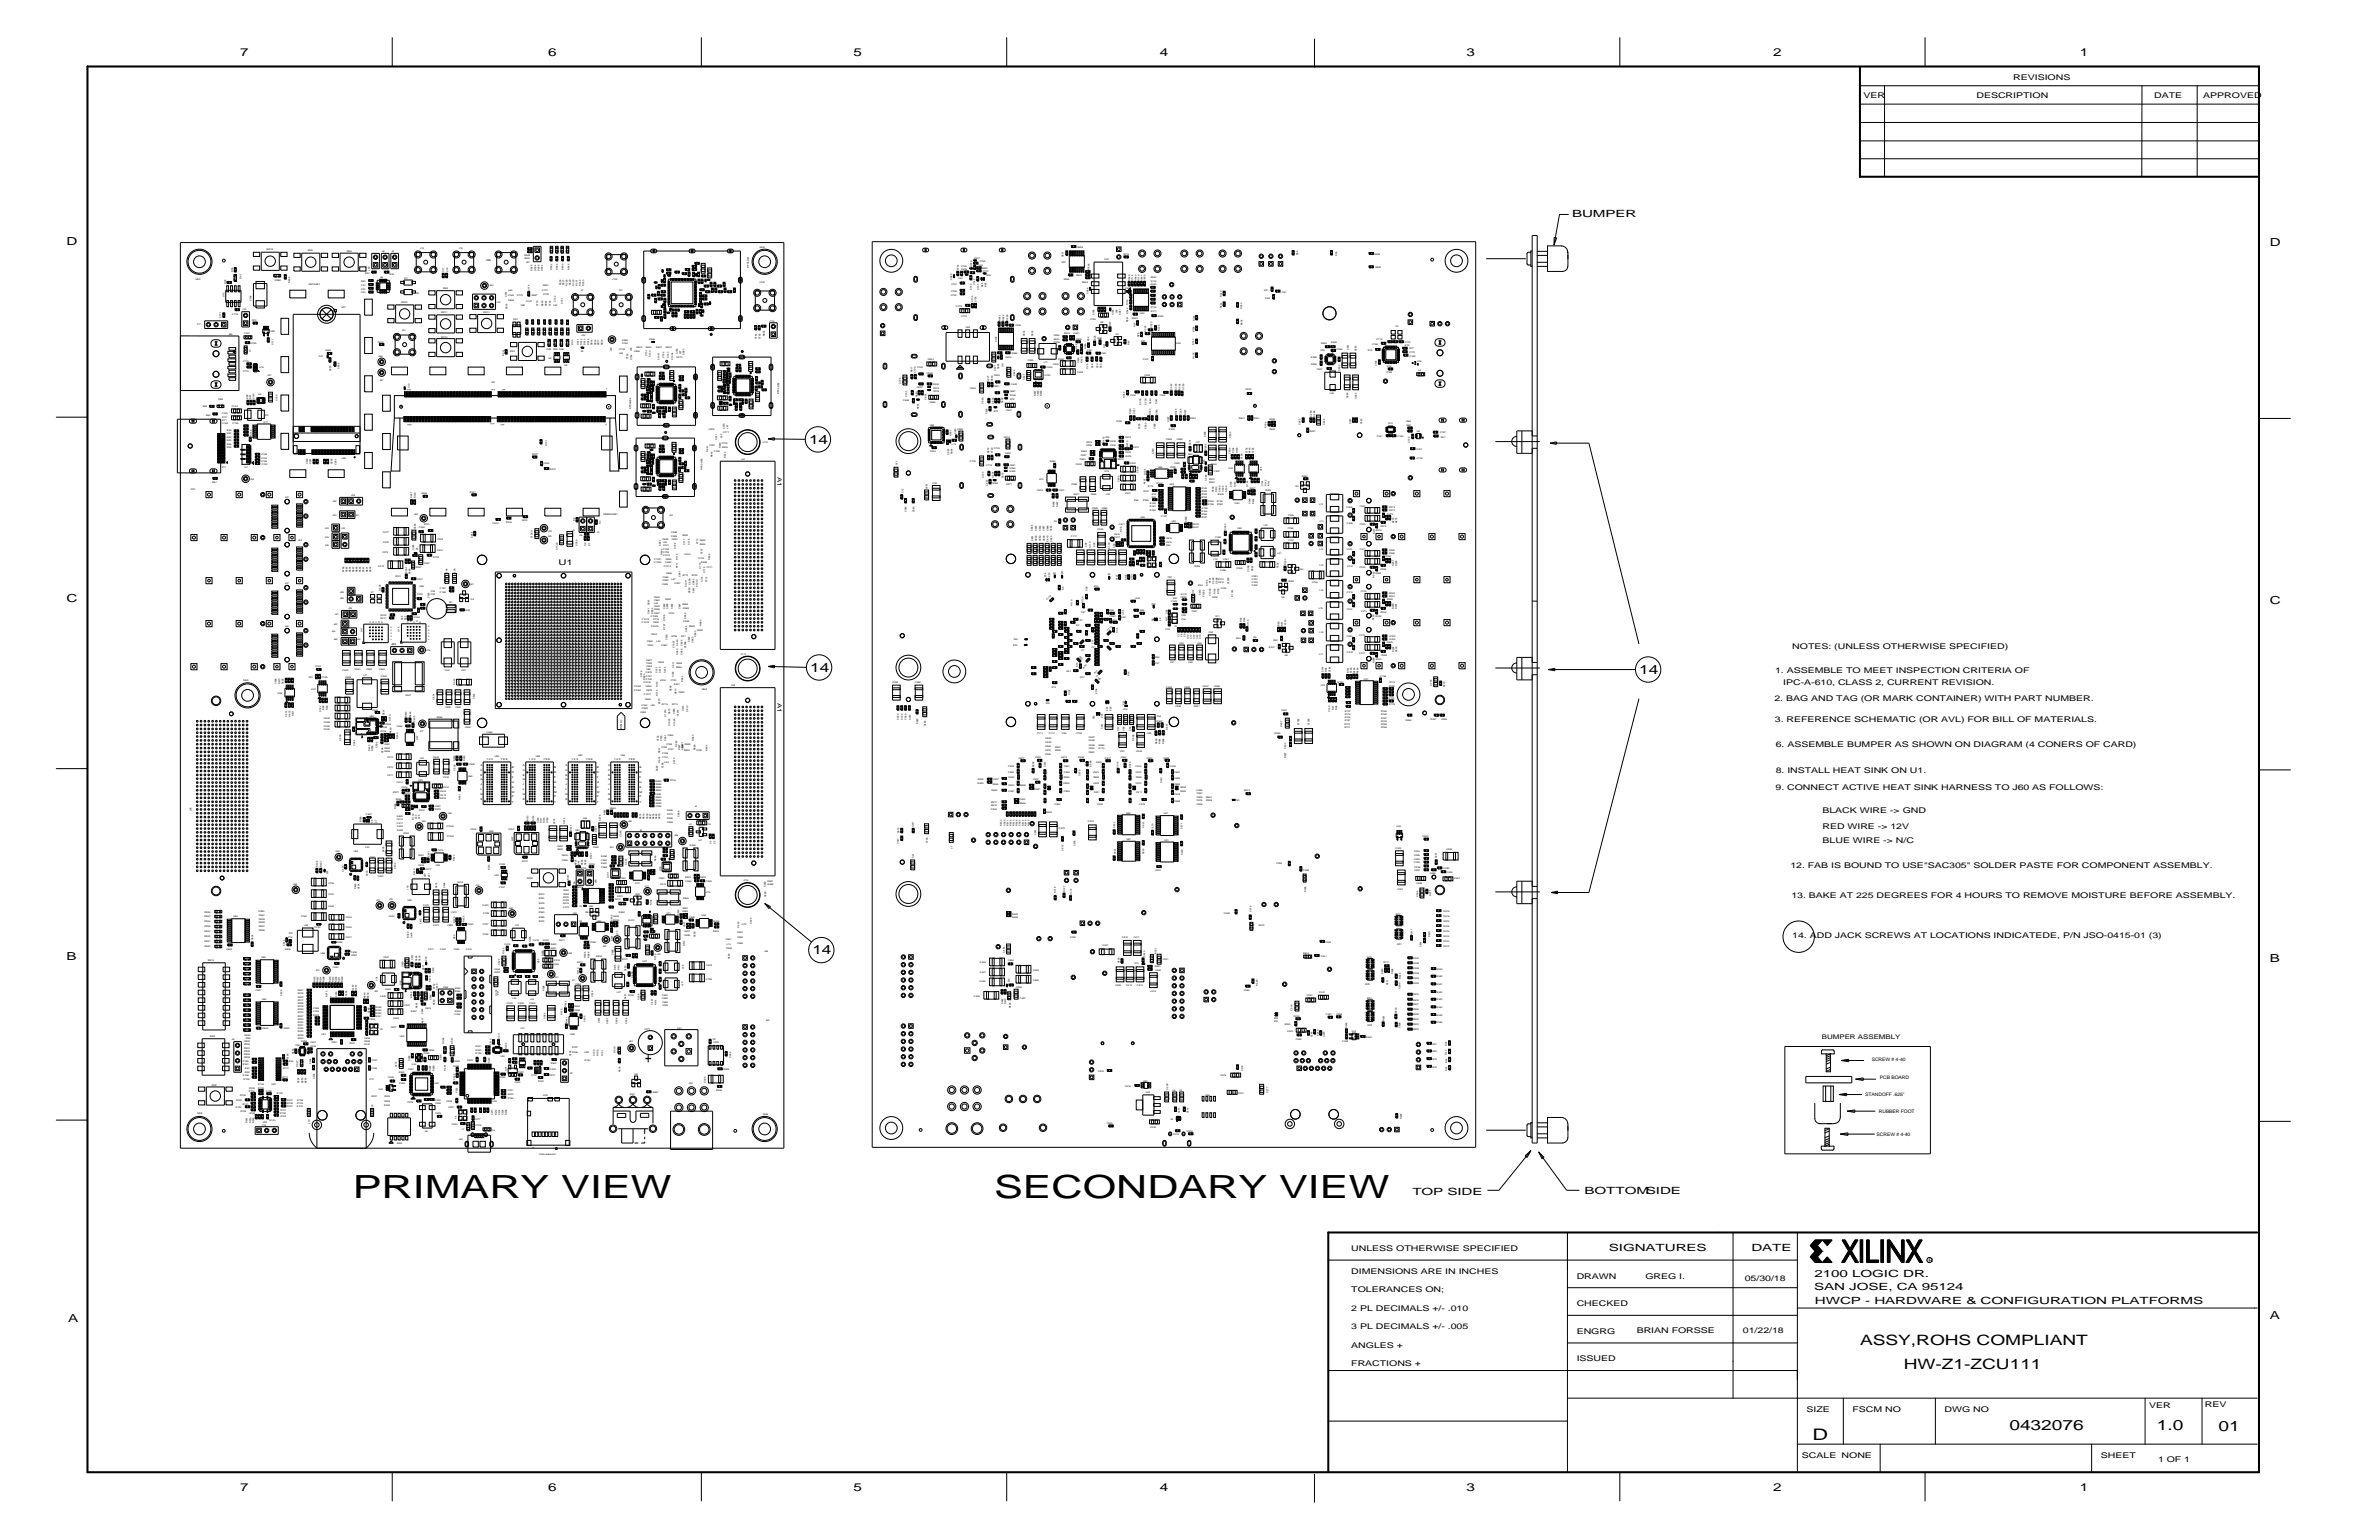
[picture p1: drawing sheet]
<svg xmlns="http://www.w3.org/2000/svg" width="432mm" height="279mm" viewBox="0 0 432 279" stroke-linecap="round" stroke-linejoin="round" font-family="sans-serif">
<defs><g id="words">
<g font-size="5.8">
<text x="64" y="217.3">PRIMARY VIEW</text>
<text x="180.4" y="217.3">SECONDARY VIEW</text>
</g>
<text font-size="2.9" x="329" y="261.2">D</text>
<g font-size="2.6">
<text x="337.6" y="244">ASSY,ROHS COMPLIANT</text>
<text x="345.5" y="248.4">HW-Z1-ZCU111</text>
<text x="364.7" y="259.4">0432076</text>
<text x="391.5" y="259.5">1.0</text>
<text x="402.7" y="259.6">01</text>
</g>
<g font-size="2.3">
<text x="146.8" y="80.5">14</text>
<text x="147.1" y="121.9">14</text>
<text x="297.5" y="122.2">14</text>
<text x="147.5" y="173.1">14</text>
</g>
<g font-size="2">
<text x="43.6" y="10.1">7</text>
<text x="99.5" y="10.1">6</text>
<text x="154.9" y="10.1">5</text>
<text x="210.5" y="10.1">4</text>
<text x="266.2" y="10.1">3</text>
<text x="321.8" y="10.1">2</text>
<text x="377.5" y="10.1">1</text>
<text x="12.1" y="44.4">D</text>
<text x="412" y="44.6">D</text>
<text x="12.1" y="109.3">C</text>
<text x="412" y="109.5">C</text>
<text x="12.1" y="174.2">B</text>
<text x="412" y="174.5">B</text>
<text x="118.3" y="192.9" transform="rotate(-90 118.3 192.9)">+</text>
<text x="12.4" y="239.8">A</text>
<text x="412" y="239.4">A</text>
<text x="43.6" y="270.5">7</text>
<text x="99.5" y="270.5">6</text>
<text x="154.9" y="270.5">5</text>
<text x="210.5" y="270.5">4</text>
<text x="266.2" y="270.5">3</text>
<text x="321.8" y="270.5">2</text>
<text x="377.5" y="270.5">1</text>
</g>
<g font-size="1.8">
<text x="285.3" y="39.5">BUMPER</text>
<text x="256.3" y="216.8">TOP SIDE</text>
<text x="287.6" y="216.6">BOTTOMSIDE</text>
<text x="292" y="227">SIGNATURES</text>
<text x="317.9" y="227">DATE</text>
<text x="329.3" y="231.7">2100 LOGIC DR.</text>
<text x="329.3" y="234.1">SAN JOSE, CA 95124</text>
<text x="329.4" y="236.6">HWCP - HARDWARE &amp; CONFIGURATION PLATFORMS</text>
</g>
<g font-size="1.4">
<text x="338.3" y="17.8">VER</text>
<text x="358.7" y="17.8">DESCRIPTION</text>
<text x="365.4" y="14.4">REVISIONS</text>
<text x="391" y="17.8">DATE</text>
<text x="399.9" y="17.8">APPROVED</text>
<text x="101.4" y="102.6">U1</text>
<text x="325.3" y="117.8">NOTES: (UNLESS OTHERWISE SPECIFIED)</text>
<text x="322.2" y="122.1">1. ASSEMBLE TO MEET INSPECTION CRITERIA OF</text>
<text x="323.7" y="124.3">IPC-A-610, CLASS 2, CURRENT REVISION.</text>
<text x="322.1" y="127.2">2. BAG AND TAG (OR MARK CONTAINER) WITH PART NUMBER.</text>
<text x="322.2" y="130.9">3. REFERENCE SCHEMATIC (OR AVL) FOR BILL OF MATERIALS.</text>
<text x="322.3" y="135.5">6. ASSEMBLE BUMPER AS SHOWN ON DIAGRAM (4 CONERS OF CARD)</text>
<text x="322.3" y="143.4">9. CONNECT ACTIVE HEAT SINK HARNESS TO J60 AS FOLLOWS:</text>
<text x="322.3" y="140.2">8. INSTALL HEAT SINK ON U1.</text>
<text x="330.8" y="147.5">BLACK WIRE -&gt; GND</text>
<text x="330.8" y="150.3">RED WIRE -&gt; 12V</text>
<text x="330.8" y="152.9">BLUE WIRE -&gt; N/C</text>
<text x="325" y="157.4">12. FAB IS BOUND TO USE&quot;SAC305&quot; SOLDER PASTE FOR COMPONENT ASSEMBLY.</text>
<text x="325.1" y="162.9">13. BAKE AT 225 DEGREES FOR 4 HOURS TO REMOVE MOISTURE BEFORE ASSEMBLY.</text>
<text x="325.3" y="170.2">14. ADD JACK SCREWS AT LOCATIONS INDICATEDE, P/N JSO-0415-01 (3)</text>
<text x="245.3" y="227">UNLESS OTHERWISE SPECIFIED</text>
<text x="245.3" y="231.1">DIMENSIONS ARE IN INCHES</text>
<text x="286.2" y="232">DRAWN</text>
<text x="298.7" y="232.1">GREG I.</text>
<text x="316.7" y="232.4">05/30/18</text>
<text x="245.3" y="237.8">2 PL DECIMALS +/- .010</text>
<text x="245.3" y="234.5">TOLERANCES ON;</text>
<text x="286.2" y="237">CHECKED</text>
<text x="245.3" y="244.5">ANGLES +</text>
<text x="245.3" y="241.1">3 PL DECIMALS +/- .005</text>
<text x="286.2" y="242">ENGRG</text>
<text x="297.1" y="241.9">BRIAN FORSSE</text>
<text x="316.4" y="241.9">01/22/18</text>
<text x="245.3" y="247.8">FRACTIONS +</text>
<text x="286.2" y="247">ISSUED</text>
<text x="327.9" y="256.2">SIZE</text>
<text x="336.3" y="256.2">FSCM NO</text>
<text x="352.9" y="256.2">DWG NO</text>
<text x="390.1" y="255.4">VER</text>
<text x="400.2" y="255.2">REV</text>
<text x="327.1" y="264.5">SCALE NONE</text>
<text x="381.3" y="264.5">SHEET</text>
<text x="391.7" y="265.2">1 OF 1</text>
</g>
<text font-size="1.2" x="330.7" y="188.5">BUMPER ASSEMBLY</text>
<g font-size="1.1">
<text x="141.1" y="86.5" transform="rotate(90 141.1 86.5)">A1</text>
<text x="141.1" y="127.5" transform="rotate(90 141.1 127.5)">A1</text>
</g>
<g font-size=".9">
<text x="339.7" y="192.4">SCREW # 4-40</text>
<text x="341.2" y="195.8">PCB BOARD</text>
<text x="338.6" y="198.9">STANDOFF .625&quot;</text>
<text x="341" y="201.9">RUBBER FOOT</text>
<text x="340.6" y="206.1">SCREW # 4-40</text>
<text x="350" y="228.9">R</text>
</g>
<g font-size=".5">
<text x="88.2" y="47.4">J95</text>
<text x="71" y="117">J85</text>
<text x="88.3" y="137.9">1</text>
<text x="88.7" y="137.9">2</text>
<text x="89.2" y="137.9">3</text>
<text x="90.9" y="137.9">7</text>
<text x="91.4" y="137.9">8</text>
<text x="91.8" y="137.9">9</text>
<text x="96" y="137.9">1</text>
<text x="96.4" y="137.9">2</text>
<text x="96.9" y="137.9">3</text>
<text x="98.6" y="137.9">7</text>
<text x="99.1" y="137.9">8</text>
<text x="99.5" y="137.9">9</text>
<text x="103.7" y="137.9">1</text>
<text x="104.2" y="137.9">2</text>
<text x="104.6" y="137.9">3</text>
<text x="106.4" y="137.9">7</text>
<text x="106.8" y="137.9">8</text>
<text x="107.2" y="137.9">9</text>
<text x="111.5" y="137.9">1</text>
<text x="111.9" y="137.9">2</text>
<text x="112.3" y="137.9">3</text>
<text x="112.9" y="132.2" transform="rotate(-90 112.9 132.2)">PIN A1</text>
<text x="114.1" y="137.9">7</text>
<text x="114.5" y="137.9">8</text>
<text x="115" y="137.9">9</text>
<text x="87.2" y="143.4">L</text>
<text x="87.2" y="142.5">J</text>
<text x="87.2" y="141.6">G</text>
<text x="87.2" y="140.7">E</text>
<text x="87.2" y="139.8">C</text>
<text x="87.2" y="139">A</text>
<text x="92.9" y="143.8">M</text>
<text x="92.9" y="142.9">K</text>
<text x="92.9" y="142">H</text>
<text x="92.9" y="141.2">F</text>
<text x="92.9" y="140.3">D</text>
<text x="92.9" y="139.4">B</text>
<text x="94.9" y="143.4">L</text>
<text x="94.9" y="142.5">J</text>
<text x="94.9" y="141.6">G</text>
<text x="94.9" y="140.7">E</text>
<text x="94.9" y="139.8">C</text>
<text x="94.9" y="139">A</text>
<text x="100.6" y="143.8">M</text>
<text x="100.6" y="142.9">K</text>
<text x="100.6" y="142">H</text>
<text x="100.6" y="141.2">F</text>
<text x="100.6" y="140.3">D</text>
<text x="100.6" y="139.4">B</text>
<text x="102.6" y="143.4">L</text>
<text x="102.6" y="142.5">J</text>
<text x="102.6" y="141.6">G</text>
<text x="102.6" y="140.7">E</text>
<text x="102.6" y="139.8">C</text>
<text x="102.6" y="139">A</text>
<text x="108.3" y="143.8">M</text>
<text x="108.3" y="142.9">K</text>
<text x="108.3" y="142">H</text>
<text x="108.3" y="141.2">F</text>
<text x="108.3" y="140.3">D</text>
<text x="108.3" y="139.4">B</text>
<text x="110.4" y="143.4">L</text>
<text x="110.4" y="142.5">J</text>
<text x="110.4" y="141.6">G</text>
<text x="110.4" y="140.7">E</text>
<text x="110.4" y="139.8">C</text>
<text x="110.4" y="139">A</text>
<text x="116.1" y="143.8">M</text>
<text x="116.1" y="142.9">K</text>
<text x="116.1" y="142">H</text>
<text x="116.1" y="141.2">F</text>
<text x="116.1" y="140.3">D</text>
<text x="116.1" y="139.4">B</text>
<text x="87.2" y="145.1">R</text>
<text x="87.2" y="144.2">N</text>
<text x="92.9" y="145.8">T</text>
<text x="92.9" y="144.7">P</text>
<text x="94.9" y="145.1">R</text>
<text x="94.9" y="144.2">N</text>
<text x="100.6" y="145.8">T</text>
<text x="100.6" y="144.7">P</text>
<text x="102.6" y="145.1">R</text>
<text x="102.6" y="144.2">N</text>
<text x="108.3" y="145.8">T</text>
<text x="108.3" y="144.7">P</text>
<text x="110.4" y="145.1">R</text>
<text x="110.4" y="144.2">N</text>
<text x="116.1" y="145.8">T</text>
<text x="116.1" y="144.7">P</text>
<text x="103.4" y="194.9">J1</text>
</g>
<g font-size=".4">
<text x="48.4" y="45.4">SW19</text>
<text x="55.9" y="45.6">SW3</text>
<text x="62.9" y="45.6">SW4</text>
<text x="69.4" y="45.8">J8</text>
<text x="71.1" y="45.8">J9</text>
<text x="76.3" y="45.2">J14</text>
<text x="83.3" y="45.2">J15</text>
<text x="95.2" y="47">R547</text>
<text x="95.2" y="46.5">R546</text>
<text x="95.5" y="47.6">J91</text>
<text x="137.9" y="44.9">MH2</text>
<text x="176.8" y="47">C977</text>
<text x="177.8" y="47.6">C748</text>
<text x="192.7" y="47.7">U97</text>
<text x="193" y="46.7" transform="rotate(-90 193 46.7)">C631</text>
<text x="195.6" y="45">R608</text>
<text x="200.5" y="47.1">U91</text>
<text x="203.9" y="46.2">R718</text>
<text x="235.6" y="46.3" transform="rotate(-90 235.6 46.3)">R39</text>
<text x="242.7" y="46.4" transform="rotate(-90 242.7 46.4)">R38</text>
<text x="249.5" y="46.2">R638</text>
<text x="35.6" y="50.8">MH1</text>
<text x="40.7" y="53.9" transform="rotate(-90 40.7 53.9)">U13</text>
<text x="41" y="51.5" transform="rotate(-90 41 51.5)">R78</text>
<text x="42.3" y="49.3" transform="rotate(-90 42.3 49.3)">R76</text>
<text x="43.8" y="50.6" transform="rotate(-90 43.8 50.6)">DS7</text>
<text x="49.9" y="51">DS50</text>
<text x="52.7" y="51.3" transform="rotate(-90 52.7 51.3)">R695</text>
<text x="56.1" y="51.8">M2CAGE1</text>
<text x="65.5" y="53.2">C33</text>
<text x="65.5" y="52.5">C32</text>
<text x="65.6" y="51.1">R40</text>
<text x="65.6" y="51.8">C31</text>
<text x="66.3" y="49.8">R32</text>
<text x="67.1" y="49.1" transform="rotate(-90 67.1 49.1)">J20</text>
<text x="69" y="50.5">U6</text>
<text x="70.7" y="49.9">R33</text>
<text x="73.4" y="50.6">D1</text>
<text x="75.5" y="53.3">D2</text>
<text x="80.4" y="52.5">SW9</text>
<text x="80.6" y="49.4" transform="rotate(-90 80.6 49.4)">C17</text>
<text x="81.3" y="49.4" transform="rotate(-90 81.3 49.4)">C18</text>
<text x="88.9" y="51.9">J63</text>
<text x="92" y="53.9" transform="rotate(-90 92 53.9)">C974</text>
<text x="92.2" y="53.7">C769</text>
<text x="92.3" y="52.8">L60</text>
<text x="93.8" y="53.7">C773</text>
<text x="96.2" y="52.7" transform="rotate(-90 96.2 52.7)">C776</text>
<text x="96.5" y="53.7">R647</text>
<text x="96.7" y="49.2" transform="rotate(-90 96.7 49.2)">DS45</text>
<text x="97.3" y="49.2" transform="rotate(-90 97.3 49.2)">DS34</text>
<text x="97.9" y="49.2" transform="rotate(-90 97.9 49.2)">DS35</text>
<text x="98.4" y="52.8">C777</text>
<text x="98.5" y="49.2" transform="rotate(-90 98.5 49.2)">DS44</text>
<text x="98.6" y="53.5">C778</text>
<text x="98.6" y="51.8">R651</text>
<text x="100.2" y="49" transform="rotate(-90 100.2 49)">R652</text>
<text x="101.2" y="49" transform="rotate(-90 101.2 49)">R565</text>
<text x="101.8" y="51.8" transform="rotate(-90 101.8 51.8)">R326</text>
<text x="102.3" y="49" transform="rotate(-90 102.3 49)">R600</text>
<text x="102.4" y="51.8" transform="rotate(-90 102.4 51.8)">R327</text>
<text x="103" y="51.8" transform="rotate(-90 103 51.8)">R328</text>
<text x="103.3" y="49" transform="rotate(-90 103.3 49)">R545</text>
<text x="103.6" y="51.8" transform="rotate(-90 103.6 51.8)">R329</text>
<text x="104.2" y="51.8" transform="rotate(-90 104.2 51.8)">R330</text>
<text x="104.8" y="51.8" transform="rotate(-90 104.8 51.8)">R331</text>
<text x="105.4" y="51.8" transform="rotate(-90 105.4 51.8)">R332</text>
<text x="105.4" y="52.9">J7</text>
<text x="106" y="51.8" transform="rotate(-90 106 51.8)">R333</text>
<text x="111.1" y="50.9">J108</text>
<text x="112.3" y="52.9">J10</text>
<text x="135.9" y="48.6" transform="rotate(-90 135.9 48.6)">RFCAGE1</text>
<text x="137.9" y="51.4">J109</text>
<text x="172.6" y="53.6">C739</text>
<text x="172.6" y="53">C736</text>
<text x="172.7" y="51.6">C741</text>
<text x="172.8" y="50.7" transform="rotate(-90 172.8 50.7)">C980</text>
<text x="174" y="50.7">L53</text>
<text x="174" y="49" transform="rotate(-90 174 49)">C744</text>
<text x="174.4" y="49">C979</text>
<text x="174.4" y="48.4">C745</text>
<text x="176.4" y="52.6" transform="rotate(-90 176.4 52.6)">C740</text>
<text x="176.4" y="48.4" transform="rotate(-90 176.4 48.4)">C978</text>
<text x="177" y="51.7" transform="rotate(-90 177 51.7)">C749</text>
<text x="177.7" y="48.2">L54</text>
<text x="177.7" y="52.6" transform="rotate(-90 177.7 52.6)">C737</text>
<text x="178.2" y="48.8">R650</text>
<text x="178.4" y="49.4">C772</text>
<text x="178.5" y="52.1" transform="rotate(-90 178.5 52.1)">R54</text>
<text x="179.1" y="50">R53</text>
<text x="179.1" y="52.1" transform="rotate(-90 179.1 52.1)">R55</text>
<text x="193.1" y="50.8">R566</text>
<text x="195.3" y="50.1">R644</text>
<text x="196.4" y="51.4">R645</text>
<text x="197.6" y="53.3" transform="rotate(-90 197.6 53.3)">C988</text>
<text x="197.7" y="48.9" transform="rotate(-90 197.7 48.9)">R646</text>
<text x="204.2" y="52.5">R648</text>
<text x="205.2" y="50.9" transform="rotate(-90 205.2 50.9)">R529</text>
<text x="205.7" y="50.9" transform="rotate(-90 205.7 50.9)">R116</text>
<text x="206.3" y="50.9" transform="rotate(-90 206.3 50.9)">R540</text>
<text x="206.8" y="50.9" transform="rotate(-90 206.8 50.9)">R119</text>
<text x="207.3" y="51" transform="rotate(-90 207.3 51)">R541</text>
<text x="207.9" y="51" transform="rotate(-90 207.9 51)">C630</text>
<text x="208.8" y="51.7">R543</text>
<text x="208.9" y="51.1">R115</text>
<text x="208.9" y="50.5">R542</text>
<text x="221.8" y="53.9" transform="rotate(-90 221.8 53.9)">R320</text>
<text x="229.4" y="52.7">R41</text>
<text x="232.7" y="53.1">C30</text>
<text x="249.7" y="48.6">R639</text>
<text x="35.7" y="59">J17</text>
<text x="40.1" y="57.7" transform="rotate(-90 40.1 57.7)">C171</text>
<text x="42.2" y="57.2">C176</text>
<text x="44" y="56.3">J18</text>
<text x="45.6" y="54.6" transform="rotate(-90 45.6 54.6)">C168</text>
<text x="45.8" y="58.2">R72</text>
<text x="62" y="55.8">SP1</text>
<text x="72.8" y="55">SW10</text>
<text x="73" y="60">J51</text>
<text x="80.1" y="56.8">SW11</text>
<text x="87.7" y="56.9">SW12</text>
<text x="90.1" y="54.9">J78</text>
<text x="92.1" y="56.1" transform="rotate(-90 92.1 56.1)">C975</text>
<text x="92.2" y="54.5">C969</text>
<text x="93.2" y="58.1">DS1</text>
<text x="94.5" y="55.5">U90</text>
<text x="95.5" y="54.7">C767</text>
<text x="97.7" y="55.6" transform="rotate(-90 97.7 55.6)">C770</text>
<text x="98.6" y="55.6" transform="rotate(-90 98.6 55.6)">R649</text>
<text x="99.3" y="55.6" transform="rotate(-90 99.3 55.6)">C982</text>
<text x="100" y="55.6" transform="rotate(-90 100 55.6)">C734</text>
<text x="100.5" y="55.5">L52</text>
<text x="100.9" y="54.7" transform="rotate(-90 100.9 54.7)">C732</text>
<text x="102.2" y="55.1" transform="rotate(-90 102.2 55.1)">C751</text>
<text x="139.6" y="58.4">J110</text>
<text x="173.6" y="55.7">C775</text>
<text x="174.4" y="57.6">C774</text>
<text x="175.3" y="59.4">U92</text>
<text x="176.6" y="54.8" transform="rotate(-90 176.6 54.8)">C738</text>
<text x="177.2" y="54.8" transform="rotate(-90 177.2 54.8)">C733</text>
<text x="181.6" y="58.2" transform="rotate(-90 181.6 58.2)">R621</text>
<text x="182.3" y="58.2" transform="rotate(-90 182.3 58.2)">R622</text>
<text x="183" y="58.2" transform="rotate(-90 183 58.2)">R636</text>
<text x="184.3" y="59.2">C822</text>
<text x="197.9" y="58.1">C763</text>
<text x="198.6" y="57.2" transform="rotate(-90 198.6 57.2)">C765</text>
<text x="199.7" y="58.6">Q2</text>
<text x="201.6" y="59.2" transform="rotate(-90 201.6 59.2)">R43</text>
<text x="202.2" y="57.2" transform="rotate(-90 202.2 57.2)">C764</text>
<text x="202.8" y="56.9" transform="rotate(-90 202.8 56.9)">L58</text>
<text x="203.4" y="57.1" transform="rotate(-90 203.4 57.1)">C987</text>
<text x="204.8" y="58.5" transform="rotate(-90 204.8 58.5)">R561</text>
<text x="204.8" y="56.9" transform="rotate(-90 204.8 56.9)">R544</text>
<text x="204.8" y="55.4" transform="rotate(-90 204.8 55.4)">R118</text>
<text x="205.4" y="57.9">R528</text>
<text x="206.1" y="59.3" transform="rotate(-90 206.1 59.3)">R27</text>
<text x="206.9" y="57">U93</text>
<text x="208.9" y="56.5">R171</text>
<text x="208.9" y="55.9">R178</text>
<text x="209.1" y="59.5" transform="rotate(-90 209.1 59.5)">C333</text>
<text x="210.1" y="57.5">R325</text>
<text x="210.5" y="60" transform="rotate(-90 210.5 60)">R336</text>
<text x="216.9" y="58.3" transform="rotate(-90 216.9 58.3)">R324</text>
<text x="221.8" y="56" transform="rotate(-90 221.8 56)">R322</text>
<text x="225.4" y="56" transform="rotate(-90 225.4 56)">R323</text>
<text x="225.5" y="59" transform="rotate(-90 225.5 59)">R334</text>
<text x="229.7" y="54.2">R44</text>
<text x="253.3" y="59.4">X2</text>
<text x="41.5" y="60.8">J96</text>
<text x="44.1" y="65.6">C175</text>
<text x="44.3" y="60.6">C167</text>
<text x="45.5" y="62.5">C755</text>
<text x="45.5" y="63.9" transform="rotate(-90 45.5 63.9)">L3</text>
<text x="49.1" y="60.2">U28</text>
<text x="49.7" y="62.5" transform="rotate(-90 49.7 62.5)">C177</text>
<text x="57.9" y="64.7">Z41</text>
<text x="59.1" y="63.8">R482</text>
<text x="68.6" y="62.2">C618</text>
<text x="68.7" y="64.8">J56</text>
<text x="80" y="61.3">SW13</text>
<text x="91.5" y="64.5" transform="rotate(-90 91.5 64.5)">R321</text>
<text x="92.6" y="63.9">SW2</text>
<text x="99.2" y="63.6">DS2</text>
<text x="99.5" y="65.1">U5</text>
<text x="100.4" y="63.6">DS5 DS4</text>
<text x="104.1" y="62.5" transform="rotate(-90 104.1 62.5)">DS3</text>
<text x="105.1" y="62.6" transform="rotate(-90 105.1 62.6)">DS11</text>
<text x="105.4" y="63.9">Z4</text>
<text x="105.6" y="60.9">J23</text>
<text x="105.6" y="62.6" transform="rotate(-90 105.6 62.6)">DS12</text>
<text x="106.3" y="62.6" transform="rotate(-90 106.3 62.6)">DS13</text>
<text x="106.9" y="62.6" transform="rotate(-90 106.9 62.6)">DS14</text>
<text x="107.5" y="62.7" transform="rotate(-90 107.5 62.7)">DS15</text>
<text x="108.2" y="62.7" transform="rotate(-90 108.2 62.7)">DS16</text>
<text x="108.8" y="62.7" transform="rotate(-90 108.8 62.7)">DS17</text>
<text x="109.4" y="62.7" transform="rotate(-90 109.4 62.7)">DS18</text>
<text x="111.1" y="63.7" transform="rotate(-90 111.1 63.7)">J93</text>
<text x="112.4" y="64.1">L55</text>
<text x="112.4" y="63.4">C752</text>
<text x="112.9" y="62.5">C750</text>
<text x="112.9" y="61.8">C966</text>
<text x="114" y="65.2" transform="rotate(-90 114 65.2)">C753</text>
<text x="114.7" y="63.7" transform="rotate(-90 114.7 63.7)">L56</text>
<text x="114.7" y="65.3" transform="rotate(-90 114.7 65.3)">C754</text>
<text x="115.1" y="63.9">C965</text>
<text x="115.5" y="63.1">R624</text>
<text x="117.2" y="63.1">R623</text>
<text x="117.5" y="64.6" transform="rotate(-90 117.5 64.6)">C731</text>
<text x="117.8" y="61.7">C986</text>
<text x="118.1" y="64.7" transform="rotate(-90 118.1 64.7)">C730</text>
<text x="119.1" y="63.2">R627</text>
<text x="119.7" y="65.2" transform="rotate(-90 119.7 65.2)">C1031</text>
<text x="120.5" y="64.9" transform="rotate(-90 120.5 64.9)">C742</text>
<text x="120.9" y="63.2">R628</text>
<text x="121.4" y="64.9" transform="rotate(-90 121.4 64.9)">C743</text>
<text x="122.2" y="65.2" transform="rotate(-90 122.2 65.2)">C1034</text>
<text x="122.8" y="64.9">C972</text>
<text x="123" y="64.2" transform="rotate(-90 123 64.2)">C758</text>
<text x="123.6" y="64.3" transform="rotate(-90 123.6 64.3)">L57</text>
<text x="124.3" y="64.4" transform="rotate(-90 124.3 64.4)">C967</text>
<text x="137.4" y="61.6" transform="rotate(-90 137.4 61.6)">C783</text>
<text x="138" y="61.6" transform="rotate(-90 138 61.6)">C782</text>
<text x="138.8" y="61" transform="rotate(-90 138.8 61)">R658</text>
<text x="168.4" y="65.4">C694</text>
<text x="180.9" y="62.1" transform="rotate(-90 180.9 62.1)">U106</text>
<text x="182.5" y="64.9">C823</text>
<text x="183.6" y="64.3">R366</text>
<text x="186" y="61" transform="rotate(-90 186 61)">C832</text>
<text x="186.5" y="65.5">C485</text>
<text x="187.5" y="61" transform="rotate(-90 187.5 61)">C833</text>
<text x="189.5" y="65.8">L71</text>
<text x="191.3" y="61">C836</text>
<text x="191.3" y="61.6">R670</text>
<text x="191.3" y="62.1">C835</text>
<text x="192" y="65.2">C396</text>
<text x="193.1" y="60.6">R674</text>
<text x="194.9" y="60.6">C831</text>
<text x="195.3" y="61.6">R428</text>
<text x="195.5" y="63.2" transform="rotate(-90 195.5 63.2)">U62</text>
<text x="195.9" y="65.9" transform="rotate(-90 195.9 65.9)">C834</text>
<text x="196.5" y="65.8" transform="rotate(-90 196.5 65.8)">R429</text>
<text x="197.1" y="63.4" transform="rotate(-90 197.1 63.4)">R665</text>
<text x="197.3" y="63.7">C25</text>
<text x="197.7" y="61.9" transform="rotate(-90 197.7 61.9)">R34</text>
<text x="198.9" y="61.6" transform="rotate(-90 198.9 61.6)">R35</text>
<text x="199.2" y="61.5">R36</text>
<text x="199.9" y="64.3">C28</text>
<text x="200.6" y="63.1" transform="rotate(-90 200.6 63.1)">R31</text>
<text x="202.5" y="60.8">Q1</text>
<text x="205" y="62.6" transform="rotate(-90 205 62.6)">R42</text>
<text x="206.7" y="61.2" transform="rotate(-90 206.7 61.2)">R28</text>
<text x="207.1" y="62">R37</text>
<text x="207.5" y="65.3">C331</text>
<text x="208.1" y="60.1" transform="rotate(-90 208.1 60.1)">C332</text>
<text x="213.5" y="62.4">U50</text>
<text x="216.8" y="62.5" transform="rotate(-90 216.8 62.5)">R337</text>
<text x="216.8" y="65.1" transform="rotate(-90 216.8 65.1)">R338</text>
<text x="216.8" y="60.2" transform="rotate(-90 216.8 60.2)">R335</text>
<text x="237.9" y="65">R486</text>
<text x="239.7" y="63.7">U76</text>
<text x="239.8" y="62.4">R484</text>
<text x="241.6" y="62.3">R483</text>
<text x="242.6" y="63.6">C556</text>
<text x="244.8" y="63.5" transform="rotate(-90 244.8 63.5)">C551</text>
<text x="246.2" y="63.7" transform="rotate(-90 246.2 63.7)">C552</text>
<text x="248.3" y="63.6">R74</text>
<text x="249.1" y="62.5">C164</text>
<text x="249.9" y="61.7">C174</text>
<text x="255" y="62.2">C173</text>
<text x="255" y="62.8">R75</text>
<text x="255.8" y="64">C170</text>
<text x="255.8" y="63.4">R77</text>
<text x="255.9" y="64.7">C169</text>
<text x="257.2" y="65.6">U16</text>
<text x="44.1" y="67.5">C172</text>
<text x="46.9" y="71.6">U8</text>
<text x="47.1" y="66.7">U15</text>
<text x="48.6" y="68.3">J81</text>
<text x="60.1" y="67.4" transform="rotate(-90 60.1 67.4)">C553</text>
<text x="61.6" y="66.9" transform="rotate(-90 61.6 66.9)">C558</text>
<text x="68.9" y="69.1">J87</text>
<text x="74.4" y="70.3" transform="rotate(-90 74.4 70.3)">Z10</text>
<text x="89.2" y="69.6">J50</text>
<text x="102.5" y="66.4">U4</text>
<text x="141.4" y="71.5" transform="rotate(-90 141.4 71.5)">RFCAGE2</text>
<text x="163.5" y="69.6" transform="rotate(-90 163.5 69.6)">C706</text>
<text x="165.6" y="67.6" transform="rotate(-90 165.6 67.6)">R517</text>
<text x="166.2" y="67.6" transform="rotate(-90 166.2 67.6)">C700</text>
<text x="166.4" y="70.5">C697</text>
<text x="166.5" y="66.9">C705</text>
<text x="168.2" y="67.8">C695</text>
<text x="169.4" y="69.8">C684</text>
<text x="169.4" y="71">R316</text>
<text x="169.4" y="70.5">R319</text>
<text x="176.1" y="70.5">C654</text>
<text x="179.5" y="69.2" transform="rotate(-90 179.5 69.2)">R677</text>
<text x="180.2" y="69.2" transform="rotate(-90 180.2 69.2)">C649</text>
<text x="180.4" y="70.1">C651</text>
<text x="180.4" y="68.3">C653</text>
<text x="180.7" y="67.3" transform="rotate(-90 180.7 67.3)">C821</text>
<text x="181.4" y="67" transform="rotate(-90 181.4 67)">C985</text>
<text x="182.1" y="66.6" transform="rotate(-90 182.1 66.6)">L70</text>
<text x="183.3" y="71.2">C647</text>
<text x="183.3" y="71.9">R194</text>
<text x="183.6" y="69.8">C645</text>
<text x="184.3" y="68.2" transform="rotate(-90 184.3 68.2)">C644</text>
<text x="186" y="68.9" transform="rotate(-90 186 68.9)">C827</text>
<text x="188" y="71.9" transform="rotate(-90 188 71.9)">R667</text>
<text x="188.6" y="71.9" transform="rotate(-90 188.6 71.9)">C828</text>
<text x="189.1" y="71.9" transform="rotate(-90 189.1 71.9)">R669</text>
<text x="189.6" y="68.2">U100</text>
<text x="190" y="66.8">C829</text>
<text x="191.1" y="66.2">C830</text>
<text x="195.6" y="67.7">C483</text>
<text x="197.5" y="66.9" transform="rotate(-90 197.5 66.9)">C26</text>
<text x="198.4" y="66.9" transform="rotate(-90 198.4 66.9)">R26</text>
<text x="199.3" y="66.9" transform="rotate(-90 199.3 66.9)">C29</text>
<text x="200" y="66.9" transform="rotate(-90 200 66.9)">R30</text>
<text x="205.1" y="71.9">C334</text>
<text x="207.7" y="68.1">C342</text>
<text x="210.5" y="71.9">C354</text>
<text x="212.8" y="70.7" transform="rotate(-90 212.8 70.7)">C352</text>
<text x="213.6" y="70.7" transform="rotate(-90 213.6 70.7)">C348</text>
<text x="214.2" y="70.7" transform="rotate(-90 214.2 70.7)">R354</text>
<text x="214.9" y="70.7" transform="rotate(-90 214.9 70.7)">C353</text>
<text x="226.1" y="70.8">C800</text>
<text x="238" y="66.3">R485</text>
<text x="239" y="67.2">C557</text>
<text x="241.4" y="71.6">L35</text>
<text x="243.3" y="67.3" transform="rotate(-90 243.3 67.3)">C550</text>
<text x="249.9" y="66.4" transform="rotate(-90 249.9 66.4)">C166</text>
<text x="251.7" y="67.8">C165</text>
<text x="251.7" y="66.6">U12</text>
<text x="257.4" y="67.4">L4</text>
<text x="36.8" y="73.9">R56</text>
<text x="37.4" y="75.4">R64</text>
<text x="39.7" y="72.5">DS6</text>
<text x="40.3" y="75.2">C162</text>
<text x="40.3" y="76.9">C163</text>
<text x="40.3" y="75.8">R70</text>
<text x="40.3" y="76.4">R71</text>
<text x="42.1" y="73.8">C149</text>
<text x="42.2" y="76.9">C148</text>
<text x="45" y="72.4" transform="rotate(-90 45 72.4)">R58</text>
<text x="45.6" y="72.4" transform="rotate(-90 45.6 72.4)">R57</text>
<text x="46.2" y="72.4" transform="rotate(-90 46.2 72.4)">C147</text>
<text x="47.9" y="76.7">U11</text>
<text x="48.2" y="75.5">D3</text>
<text x="50.4" y="72.7" transform="rotate(-90 50.4 72.7)">C150</text>
<text x="114.6" y="74.2" transform="rotate(-90 114.6 74.2)">RFCAGE4</text>
<text x="128.7" y="77.9">C976</text>
<text x="131.6" y="77.9" transform="rotate(-90 131.6 77.9)">C970</text>
<text x="132.2" y="77.8" transform="rotate(-90 132.2 77.8)">L61</text>
<text x="164" y="72.8">C698</text>
<text x="164.7" y="72" transform="rotate(-90 164.7 72)">C702</text>
<text x="166.5" y="72.1" transform="rotate(-90 166.5 72.1)">C689</text>
<text x="166.8" y="74.3" transform="rotate(-90 166.8 74.3)">R244</text>
<text x="168.2" y="72.5" transform="rotate(-90 168.2 72.5)">C691</text>
<text x="168.8" y="73.1">C688</text>
<text x="168.8" y="77.2">U98</text>
<text x="178.5" y="73.2" transform="rotate(-90 178.5 73.2)">C650</text>
<text x="179.2" y="75.1" transform="rotate(-90 179.2 75.1)">C633</text>
<text x="180.4" y="73.2" transform="rotate(-90 180.4 73.2)">C638</text>
<text x="180.4" y="74.7">R73</text>
<text x="182.1" y="73.2" transform="rotate(-90 182.1 73.2)">C636</text>
<text x="182.6" y="74.6">C637</text>
<text x="183.3" y="72.5">R79</text>
<text x="202.6" y="76.6">R183</text>
<text x="204.1" y="72.2" transform="rotate(-90 204.1 72.2)">R356</text>
<text x="205.3" y="75.1" transform="rotate(-90 205.3 75.1)">R349</text>
<text x="206" y="75.1" transform="rotate(-90 206 75.1)">C351</text>
<text x="206.9" y="77.9" transform="rotate(-90 206.9 77.9)">C355</text>
<text x="207.1" y="73.4" transform="rotate(-90 207.1 73.4)">C338</text>
<text x="208.1" y="77.8" transform="rotate(-90 208.1 77.8)">C350</text>
<text x="208.1" y="73.4" transform="rotate(-90 208.1 73.4)">C339</text>
<text x="208.9" y="75.3" transform="rotate(-90 208.9 75.3)">R353</text>
<text x="209" y="73.4" transform="rotate(-90 209 73.4)">C340</text>
<text x="209.7" y="77.8" transform="rotate(-90 209.7 77.8)">C356</text>
<text x="210.1" y="73.3" transform="rotate(-90 210.1 73.3)">C341</text>
<text x="210.1" y="75.3" transform="rotate(-90 210.1 75.3)">C349</text>
<text x="212.2" y="76.6" transform="rotate(-90 212.2 76.6)">C357</text>
<text x="213.6" y="75.3" transform="rotate(-90 213.6 75.3)">R348</text>
<text x="214.5" y="75.2" transform="rotate(-90 214.5 75.2)">C335</text>
<text x="215.3" y="75.3" transform="rotate(-90 215.3 75.3)">R357</text>
<text x="216" y="76">R350</text>
<text x="224.9" y="76">R352</text>
<text x="227.5" y="76.1">R351</text>
<text x="229.9" y="77.6" transform="rotate(-90 229.9 77.6)">R734</text>
<text x="230.4" y="77.9">R505</text>
<text x="230.4" y="76.3">R506</text>
<text x="236" y="77" transform="rotate(-90 236 77)">C263</text>
<text x="238.1" y="75.6" transform="rotate(-90 238.1 75.6)">C269</text>
<text x="238.7" y="75.6" transform="rotate(-90 238.7 75.6)">C268</text>
<text x="240.5" y="77" transform="rotate(-90 240.5 77)">C266</text>
<text x="244.7" y="72.3" transform="rotate(-90 244.7 72.3)">C554</text>
<text x="245.3" y="76.9" transform="rotate(-90 245.3 76.9)">C267</text>
<text x="246.3" y="72.3" transform="rotate(-90 246.3 72.3)">C555</text>
<text x="247.2" y="77" transform="rotate(-90 247.2 77)">C262</text>
<text x="252" y="77">U10</text>
<text x="255.3" y="77.3">R68</text>
<text x="255.3" y="76.6">R69</text>
<text x="41.2" y="81.3">R65</text>
<text x="41.2" y="80.7">R66</text>
<text x="41.2" y="80">R63</text>
<text x="41.2" y="79.4">R62</text>
<text x="41.2" y="78.2">R59</text>
<text x="41.2" y="78.8">R60</text>
<text x="45.7" y="79.1" transform="rotate(-90 45.7 79.1)">C159</text>
<text x="47.4" y="83.8">C155</text>
<text x="47.4" y="82.5">C156</text>
<text x="47.4" y="83.2">C154</text>
<text x="62" y="83.2">U40</text>
<text x="96.6" y="82.5">R577</text>
<text x="99.3" y="80.9" transform="rotate(-90 99.3 80.9)">R731</text>
<text x="128.6" y="81.9" transform="rotate(-90 128.6 81.9)">R641</text>
<text x="128.8" y="80.9">C761</text>
<text x="129.3" y="83" transform="rotate(-90 129.3 83)">R643</text>
<text x="129.6" y="81.9">C768</text>
<text x="130.2" y="79.8" transform="rotate(-90 130.2 79.8)">C971</text>
<text x="130.8" y="81.3" transform="rotate(-90 130.8 81.3)">R640</text>
<text x="131" y="80.5">C779</text>
<text x="131.1" y="79.5" transform="rotate(-90 131.1 79.5)">L62</text>
<text x="131.1" y="81.4">R635</text>
<text x="131.3" y="78.5">C771</text>
<text x="131.7" y="83" transform="rotate(-90 131.7 83)">R642</text>
<text x="134.5" y="83.4">J47</text>
<text x="138.4" y="80.5">J112</text>
<text x="168.8" y="82.1">C824</text>
<text x="172.3" y="82.5" transform="rotate(-90 172.3 82.5)">C952</text>
<text x="172.7" y="79.1" transform="rotate(-90 172.7 79.1)">R637</text>
<text x="172.8" y="80.7">L73</text>
<text x="172.9" y="82.4" transform="rotate(-90 172.9 82.4)">C984</text>
<text x="173.5" y="78.8" transform="rotate(-90 173.5 78.8)">C983</text>
<text x="173.8" y="78.1">C953</text>
<text x="176.1" y="83.8">C725</text>
<text x="179.5" y="82.3" transform="rotate(-90 179.5 82.3)">R678</text>
<text x="180.2" y="82.3" transform="rotate(-90 180.2 82.3)">C720</text>
<text x="180.4" y="81.4">C724</text>
<text x="182.2" y="79.5">C679</text>
<text x="182.4" y="82.4">C680</text>
<text x="190.6" y="83.9">R466</text>
<text x="196" y="83.4">C855</text>
<text x="196.2" y="82.7">C537</text>
<text x="196.2" y="82.1">R469</text>
<text x="197.2" y="80.9">C858</text>
<text x="197.2" y="80.3">R578</text>
<text x="200.5" y="80.3" transform="rotate(-90 200.5 80.3)">R472</text>
<text x="200.6" y="79.5">Z35</text>
<text x="201.5" y="81">C535</text>
<text x="201.5" y="80.2">C538</text>
<text x="202.9" y="83.5">R576</text>
<text x="204.3" y="82.3">C533</text>
<text x="204.3" y="79.4">R474</text>
<text x="204.3" y="82.8">R475</text>
<text x="204.8" y="81.1" transform="rotate(-90 204.8 81.1)">R470</text>
<text x="205.6" y="81.2">R473</text>
<text x="209.4" y="82.4" transform="rotate(-90 209.4 82.4)">C590</text>
<text x="211.6" y="79.8">C589</text>
<text x="212.2" y="78.1">R355</text>
<text x="213.6" y="79.8">C588</text>
<text x="215.6" y="82.5">U82</text>
<text x="216.2" y="80.8" transform="rotate(-90 216.2 80.8)">C591</text>
<text x="217" y="80.4">L37</text>
<text x="218.9" y="79.3" transform="rotate(-90 218.9 79.3)">C595</text>
<text x="219" y="81.6" transform="rotate(-90 219 81.6)">C592</text>
<text x="223.3" y="82.3" transform="rotate(-90 223.3 82.3)">C596</text>
<text x="223.5" y="79.4" transform="rotate(-90 223.5 79.4)">C593</text>
<text x="224" y="82.2" transform="rotate(-90 224 82.2)">C194</text>
<text x="224.7" y="82.2" transform="rotate(-90 224.7 82.2)">R146</text>
<text x="225.5" y="83.3" transform="rotate(-90 225.5 83.3)">C196</text>
<text x="226.4" y="82.3" transform="rotate(-90 226.4 82.3)">C192</text>
<text x="227" y="82.3" transform="rotate(-90 227 82.3)">R143</text>
<text x="227.6" y="82.3" transform="rotate(-90 227.6 82.3)">C195</text>
<text x="237.7" y="78.4">R257</text>
<text x="249.9" y="79.3">C161</text>
<text x="253.7" y="79.3">C160</text>
<text x="255.9" y="80.3" transform="rotate(-90 255.9 80.3)">C158</text>
<text x="257.1" y="81.7">C151</text>
<text x="257.2" y="78.4">U9</text>
<text x="257.2" y="83.2">C152</text>
<text x="261.4" y="78.6">C157</text>
<text x="261.5" y="79.4">R61</text>
<text x="34.6" y="88.9">CG1</text>
<text x="38.5" y="87.6">R67</text>
<text x="40.3" y="84.9">P11</text>
<text x="44.4" y="84.9">U7</text>
<text x="45.5" y="87.1">J54</text>
<text x="47.5" y="84.4">C153</text>
<text x="55.9" y="84.2" transform="rotate(-90 55.9 84.2)">C260</text>
<text x="56.5" y="84.2" transform="rotate(-90 56.5 84.2)">C261</text>
<text x="60.3" y="84.3" transform="rotate(-90 60.3 84.3)">C265</text>
<text x="61.1" y="84.3" transform="rotate(-90 61.1 84.3)">C264</text>
<text x="63.8" y="89.9">J29</text>
<text x="76.5" y="89.7">R433</text>
<text x="85.3" y="89.4">R151</text>
<text x="98.7" y="84.2">C534</text>
<text x="99.8" y="85.3">R572</text>
<text x="127.5" y="85.2" transform="rotate(-90 127.5 85.2)">RFCAGE3</text>
<text x="162.9" y="84.4" transform="rotate(-90 162.9 84.4)">C11</text>
<text x="164" y="89.5" transform="rotate(-90 164 89.5)">C12</text>
<text x="168.4" y="88.8" transform="rotate(-90 168.4 88.8)">C361</text>
<text x="169.3" y="87.8">C20</text>
<text x="178.6" y="86.7" transform="rotate(-90 178.6 86.7)">C723</text>
<text x="179" y="84.5">C719</text>
<text x="179.3" y="88.1" transform="rotate(-90 179.3 88.1)">C667</text>
<text x="180.1" y="87.9">R358</text>
<text x="180.4" y="86.6" transform="rotate(-90 180.4 86.6)">C674</text>
<text x="182.1" y="86.8" transform="rotate(-90 182.1 86.8)">C672</text>
<text x="182.6" y="87.9">C671</text>
<text x="183.3" y="85.7">R359</text>
<text x="183.3" y="85.1">R360</text>
<text x="183.3" y="84.5">C681</text>
<text x="188.3" y="89.1">C526</text>
<text x="188.6" y="87">U73</text>
<text x="192.1" y="89.1">C527</text>
<text x="194.5" y="87.9">C536</text>
<text x="194.9" y="89.8">R471</text>
<text x="195.3" y="84.4">C528</text>
<text x="198" y="89.8">C856</text>
<text x="200.5" y="85.6">U74</text>
<text x="200.8" y="89.7">L33</text>
<text x="203.2" y="87.4" transform="rotate(-90 203.2 87.4)">C530</text>
<text x="204.2" y="89.7">C531</text>
<text x="205.1" y="84.2">C532</text>
<text x="206.7" y="85.7" transform="rotate(-90 206.7 85.7)">C529</text>
<text x="207.5" y="89.2">R147</text>
<text x="207.9" y="87.9" transform="rotate(-90 207.9 87.9)">R107</text>
<text x="208" y="86.2" transform="rotate(-90 208 86.2)">R105</text>
<text x="208.3" y="88.4">R114</text>
<text x="209" y="89.8">R15</text>
<text x="209.9" y="87.7">R148</text>
<text x="210.2" y="84.9">U88</text>
<text x="212.3" y="88.1">U26</text>
<text x="212.4" y="84.9">C625</text>
<text x="213.2" y="84.2">C587</text>
<text x="218.1" y="89.8">R152</text>
<text x="218.1" y="89.2">R150</text>
<text x="218.1" y="88.7">R149</text>
<text x="218.7" y="84.2" transform="rotate(-90 218.7 84.2)">Z45</text>
<text x="219" y="87.2" transform="rotate(-90 219 87.2)">C586</text>
<text x="219.4" y="87.7">R504</text>
<text x="219.5" y="87.1">R507</text>
<text x="219.8" y="84.3">C594</text>
<text x="220.3" y="89.3" transform="rotate(-90 220.3 89.3)">C599</text>
<text x="220.3" y="85.7">C597</text>
<text x="220.9" y="89.3" transform="rotate(-90 220.9 89.3)">R510</text>
<text x="221.1" y="89.9">R509</text>
<text x="221.5" y="89.2" transform="rotate(-90 221.5 89.2)">C600</text>
<text x="222.2" y="89.3" transform="rotate(-90 222.2 89.3)">C598</text>
<text x="222.8" y="89.2" transform="rotate(-90 222.8 89.2)">R508</text>
<text x="223" y="85.2">U25</text>
<text x="223.6" y="88.4" transform="rotate(-90 223.6 88.4)">C193</text>
<text x="224.3" y="88.4" transform="rotate(-90 224.3 88.4)">R145</text>
<text x="226.6" y="88.3" transform="rotate(-90 226.6 88.3)">R144</text>
<text x="226.9" y="88.7">R437</text>
<text x="229" y="85.5" transform="rotate(-90 229 85.5)">U24</text>
<text x="229.3" y="88.2" transform="rotate(-90 229.3 88.2)">C191</text>
<text x="229.7" y="89">R389</text>
<text x="229.9" y="88.2" transform="rotate(-90 229.9 88.2)">R142</text>
<text x="230.4" y="88.2" transform="rotate(-90 230.4 88.2)">R141</text>
<text x="235.1" y="88.3">Q3</text>
<text x="236.3" y="86.5">R280</text>
<text x="51.7" y="90.3">J27</text>
<text x="59" y="96">J33</text>
<text x="60.4" y="93.5">J30</text>
<text x="60.4" y="91.1">J28</text>
<text x="61.9" y="95.9">J35</text>
<text x="64.5" y="93.6">J31</text>
<text x="74.8" y="90.3" transform="rotate(-90 74.8 90.3)">C487</text>
<text x="75.2" y="93.5">J62</text>
<text x="75.5" y="90.4" transform="rotate(-90 75.5 90.4)">R720</text>
<text x="76" y="95.9">C394</text>
<text x="77" y="95.3">R721</text>
<text x="89.4" y="95.1">C613</text>
<text x="91.8" y="94.8">R704</text>
<text x="94.7" y="94.6">C612</text>
<text x="104.4" y="94.6" transform="rotate(-90 104.4 94.6)">R6</text>
<text x="109" y="95" transform="rotate(-90 109 95)">R3</text>
<text x="109.5" y="93.5">DIMMCAGE1</text>
<text x="121.5" y="93.6">J21</text>
<text x="164.5" y="92.9" transform="rotate(-90 164.5 92.9)">C362</text>
<text x="166" y="93" transform="rotate(-90 166 93)">C363</text>
<text x="191.3" y="94.6">R4</text>
<text x="191.4" y="92" transform="rotate(-90 191.4 92)">R468</text>
<text x="192.1" y="92" transform="rotate(-90 192.1 92)">R467</text>
<text x="198.2" y="92.4">C995</text>
<text x="200" y="92.4">C996</text>
<text x="203.1" y="95.2">C611</text>
<text x="205.9" y="90.9">R48</text>
<text x="207" y="94">U48</text>
<text x="207.5" y="90.9">R165</text>
<text x="208.7" y="92.6">R162</text>
<text x="208.7" y="91.5">R159</text>
<text x="208.7" y="92.1">R161</text>
<text x="209.1" y="90.3">R49</text>
<text x="210.8" y="93.8">C197</text>
<text x="212.7" y="94.8">U61</text>
<text x="215.4" y="94.7" transform="rotate(-90 215.4 94.7)">C486</text>
<text x="216.5" y="95.8">R427</text>
<text x="216.5" y="95.2">R430</text>
<text x="218.1" y="94.1">R157</text>
<text x="218.1" y="93.4">R163</text>
<text x="218.1" y="90.4">R153</text>
<text x="218.1" y="92.9">R164</text>
<text x="218.2" y="92.3">R158</text>
<text x="219.3" y="91.7">R156</text>
<text x="219.3" y="91.1">R154</text>
<text x="220.9" y="91.1">R155</text>
<text x="220.9" y="91.7">R160</text>
<text x="224.2" y="91.4">U63</text>
<text x="224.6" y="95.9">U53</text>
<text x="227" y="91.5" transform="rotate(-90 227 91.5)">C489</text>
<text x="227.6" y="91.5" transform="rotate(-90 227.6 91.5)">R432</text>
<text x="229.4" y="95.5">L20</text>
<text x="233.8" y="93.6">C395</text>
<text x="239.4" y="91.5">L12</text>
<text x="239.5" y="94.7">L11</text>
<text x="244.4" y="92.1">C308</text>
<text x="244.5" y="95.1">C306</text>
<text x="246.8" y="92">C307</text>
<text x="246.8" y="95.2">C305</text>
<text x="250.6" y="95.5">R275</text>
<text x="251.8" y="93.3">R274</text>
<text x="252.1" y="92.7">R273</text>
<text x="252.1" y="92.2">R272</text>
<text x="253" y="94.9" transform="rotate(-90 253 94.9)">R276</text>
<text x="253.6" y="94.9" transform="rotate(-90 253.6 94.9)">R278</text>
<text x="54.1" y="98.1">J32</text>
<text x="59" y="99.1">J36</text>
<text x="59" y="97.7">J34</text>
<text x="69.4" y="100.3">C375</text>
<text x="69.5" y="96.7">C377</text>
<text x="69.6" y="98.5">C376</text>
<text x="75.2" y="99.8" transform="rotate(-90 75.2 99.8)">C385</text>
<text x="75.5" y="96" transform="rotate(-90 75.5 96)">C388</text>
<text x="75.9" y="99.8" transform="rotate(-90 75.9 99.8)">Z5</text>
<text x="78.7" y="101.2">R722</text>
<text x="79.3" y="99.9">C374</text>
<text x="79.4" y="98">C378</text>
<text x="85.8" y="97.6" transform="rotate(-90 85.8 97.6)">C484</text>
<text x="96.6" y="97.7" transform="rotate(-90 96.6 97.7)">C1029</text>
<text x="99.4" y="97.5">J55</text>
<text x="99.5" y="96.6">J79</text>
<text x="101.2" y="99.7" transform="rotate(-90 101.2 99.7)">C1030</text>
<text x="103.8" y="96.3">J3</text>
<text x="104.8" y="99" transform="rotate(-90 104.8 99)">C789</text>
<text x="105.2" y="97.2">C6</text>
<text x="106.4" y="99" transform="rotate(-90 106.4 99)">R8</text>
<text x="107.1" y="99" transform="rotate(-90 107.1 99)">R7</text>
<text x="108.4" y="96.6">J2</text>
<text x="118.8" y="101.5">C1021</text>
<text x="120" y="99" transform="rotate(-90 120 99)">C693</text>
<text x="120.2" y="100.6" transform="rotate(-90 120.2 100.6)">R603</text>
<text x="120.3" y="97.9">C956</text>
<text x="120.4" y="100.9">C1012</text>
<text x="120.4" y="98.5">L50</text>
<text x="120.4" y="99.1">C701</text>
<text x="120.4" y="100.3">C709</text>
<text x="120.4" y="99.7">C708</text>
<text x="120.8" y="101.5">C699</text>
<text x="121.8" y="97.4">C958</text>
<text x="121.8" y="96.7">C696</text>
<text x="121.9" y="97.9">C820</text>
<text x="122.6" y="99.5" transform="rotate(-90 122.6 99.5)">C704</text>
<text x="123" y="101.6" transform="rotate(-90 123 101.6)">R712</text>
<text x="123.9" y="97.2">R553</text>
<text x="124.2" y="100.7">U103</text>
<text x="124.4" y="98.8" transform="rotate(-90 124.4 98.8)">C717</text>
<text x="125.2" y="98.8" transform="rotate(-90 125.2 98.8)">C716</text>
<text x="126.7" y="98.8" transform="rotate(-90 126.7 98.8)">C713</text>
<text x="126.7" y="101.4">C703</text>
<text x="127" y="98.9">R604</text>
<text x="127" y="98.1">R605</text>
<text x="127.5" y="100.6" transform="rotate(-90 127.5 100.6)">C707</text>
<text x="128.9" y="101.5" transform="rotate(-90 128.9 101.5)">R599</text>
<text x="187.5" y="96.3" transform="rotate(-90 187.5 96.3)">C864</text>
<text x="187.5" y="98.2" transform="rotate(-90 187.5 98.2)">C861</text>
<text x="188.2" y="96.3" transform="rotate(-90 188.2 96.3)">C863</text>
<text x="188.2" y="98.2" transform="rotate(-90 188.2 98.2)">C859</text>
<text x="188.9" y="96.4" transform="rotate(-90 188.9 96.4)">C862</text>
<text x="188.9" y="98.2" transform="rotate(-90 188.9 98.2)">C860</text>
<text x="189.6" y="96.4" transform="rotate(-90 189.6 96.4)">C867</text>
<text x="189.6" y="98.2" transform="rotate(-90 189.6 98.2)">C869</text>
<text x="190.3" y="96.4" transform="rotate(-90 190.3 96.4)">C868</text>
<text x="190.3" y="98.2" transform="rotate(-90 190.3 98.2)">C870</text>
<text x="190.9" y="96.4" transform="rotate(-90 190.9 96.4)">C865</text>
<text x="191" y="98.3" transform="rotate(-90 191 98.3)">C866</text>
<text x="194.4" y="97.4">C117</text>
<text x="197.3" y="99.3" transform="rotate(-90 197.3 99.3)">C96</text>
<text x="198" y="99.4" transform="rotate(-90 198 99.4)">C110</text>
<text x="198.8" y="99.3" transform="rotate(-90 198.8 99.3)">C93</text>
<text x="199.2" y="96.2">C336</text>
<text x="201.4" y="99.5" transform="rotate(-90 201.4 99.5)">C109</text>
<text x="202.2" y="97">C616</text>
<text x="202.2" y="97.6">C617</text>
<text x="202.4" y="99.4" transform="rotate(-90 202.4 99.4)">C99</text>
<text x="203.6" y="96.4" transform="rotate(-90 203.6 96.4)">R96</text>
<text x="211.6" y="99">R94</text>
<text x="211.6" y="98.4">C615</text>
<text x="211.7" y="97.8">C614</text>
<text x="220.2" y="101.7">L19</text>
<text x="220.6" y="97.6">C389</text>
<text x="222" y="101.5">C381</text>
<text x="222.6" y="96.1" transform="rotate(-90 222.6 96.1)">C380</text>
<text x="231.9" y="100.6">L21</text>
<text x="233.8" y="96.1">C788</text>
<text x="233.8" y="98.2">C787</text>
<text x="239.5" y="99.8">L14</text>
<text x="244.4" y="99.9">C312</text>
<text x="246.8" y="99.7">C311</text>
<text x="249.5" y="96.9" transform="rotate(-90 249.5 96.9)">R277</text>
<text x="249.7" y="96.4">R279</text>
<text x="251.5" y="101.1">R287</text>
<text x="252.1" y="100">R285</text>
<text x="252.1" y="100.6">R286</text>
<text x="51.7" y="105.9">J37</text>
<text x="61.7" y="107.6">J38</text>
<text x="62.4" y="103.8" transform="rotate(-90 62.4 103.8)">R186</text>
<text x="63.1" y="103.8" transform="rotate(-90 63.1 103.8)">R363</text>
<text x="63.7" y="103.8" transform="rotate(-90 63.7 103.8)">R556</text>
<text x="64.3" y="103.9" transform="rotate(-90 64.3 103.9)">R567</text>
<text x="64.9" y="103.9" transform="rotate(-90 64.9 103.9)">R568</text>
<text x="65.5" y="103.9" transform="rotate(-90 65.5 103.9)">R555</text>
<text x="66.1" y="103.9" transform="rotate(-90 66.1 103.9)">R361</text>
<text x="66.8" y="103.9" transform="rotate(-90 66.8 103.9)">R601</text>
<text x="67.3" y="107.6">X7</text>
<text x="67.4" y="103.8" transform="rotate(-90 67.4 103.8)">R602</text>
<text x="68.7" y="102.8">C379</text>
<text x="69.1" y="107.1" transform="rotate(-90 69.1 107.1)">R308</text>
<text x="71.8" y="104.7">R310</text>
<text x="73.9" y="103.9" transform="rotate(-90 73.9 103.9)">C397</text>
<text x="74.5" y="104.2" transform="rotate(-90 74.5 104.2)">R393</text>
<text x="75.5" y="103.1">R387</text>
<text x="75.7" y="105.2">C321</text>
<text x="76.1" y="106.5">U46</text>
<text x="77" y="102.3">C387</text>
<text x="78.2" y="107.5">C39</text>
<text x="79.9" y="107.5">C186</text>
<text x="79.9" y="106.9">C187</text>
<text x="81.2" y="103.9" transform="rotate(-90 81.2 103.9)">L38</text>
<text x="82.7" y="103.9" transform="rotate(-90 82.7 103.9)">L39</text>
<text x="85.3" y="106.1">J61</text>
<text x="118.8" y="102.2">C1020</text>
<text x="120.2" y="106.2">C685</text>
<text x="120.3" y="104.9">C346</text>
<text x="120.3" y="105.4">C959</text>
<text x="120.5" y="102.8">C1013</text>
<text x="120.8" y="102.2">C692</text>
<text x="120.9" y="104.1">C686</text>
<text x="121.9" y="105.3">L47</text>
<text x="122.4" y="105.9">C957</text>
<text x="123" y="103.1" transform="rotate(-90 123 103.1)">R711</text>
<text x="123.5" y="104.6" transform="rotate(-90 123.5 104.6)">C687</text>
<text x="123.9" y="104.5">R710</text>
<text x="124.7" y="106.5" transform="rotate(-90 124.7 106.5)">C1011</text>
<text x="125.3" y="107.7" transform="rotate(-90 125.3 107.7)">C950</text>
<text x="125.3" y="106.1" transform="rotate(-90 125.3 106.1)">C690</text>
<text x="125.6" y="104.5">R709</text>
<text x="126" y="106.1" transform="rotate(-90 126 106.1)">C683</text>
<text x="126.1" y="107.6" transform="rotate(-90 126.1 107.6)">C951</text>
<text x="126.7" y="106.5" transform="rotate(-90 126.7 106.5)">C1010</text>
<text x="127.2" y="103.2" transform="rotate(-90 127.2 103.2)">C710</text>
<text x="127.3" y="102.2">R598</text>
<text x="127.6" y="105.6" transform="rotate(-90 127.6 105.6)">C714</text>
<text x="128" y="103.9" transform="rotate(-90 128 103.9)">C715</text>
<text x="128.3" y="103">C711</text>
<text x="128.4" y="105.7" transform="rotate(-90 128.4 105.7)">C712</text>
<text x="189.9" y="104.7" transform="rotate(-90 189.9 104.7)">Z34</text>
<text x="190.6" y="104.7" transform="rotate(-90 190.6 104.7)">Z33</text>
<text x="191.2" y="104.1">Z3</text>
<text x="193" y="104.2" transform="rotate(-90 193 104.2)">Z17</text>
<text x="193.1" y="107" transform="rotate(-90 193.1 107)">R9</text>
<text x="197.4" y="107.3" transform="rotate(-90 197.4 107.3)">C98</text>
<text x="198.6" y="106.5">R10</text>
<text x="201" y="104.2">Z2</text>
<text x="202.9" y="105.3" transform="rotate(-90 202.9 105.3)">C107</text>
<text x="204.5" y="105.2" transform="rotate(-90 204.5 105.2)">C108</text>
<text x="205.6" y="105.2" transform="rotate(-90 205.6 105.2)">C101</text>
<text x="212" y="104.8">C87</text>
<text x="214.3" y="107.9">R112</text>
<text x="216.7" y="107.6" transform="rotate(-90 216.7 107.6)">L72</text>
<text x="216.8" y="102.9">R388</text>
<text x="217.5" y="106.3">R95</text>
<text x="218" y="108" transform="rotate(-90 218 108)">C619</text>
<text x="219.2" y="106.3" transform="rotate(-90 219.2 106.3)">R705</text>
<text x="219.8" y="105.8" transform="rotate(-90 219.8 105.8)">R701</text>
<text x="220.4" y="105.9" transform="rotate(-90 220.4 105.9)">C999</text>
<text x="220.6" y="107.8" transform="rotate(-90 220.6 107.8)">R702</text>
<text x="221" y="105.9" transform="rotate(-90 221 105.9)">C998</text>
<text x="221.1" y="105.3">R703</text>
<text x="221.1" y="105.8">C610</text>
<text x="221.3" y="107.8" transform="rotate(-90 221.3 107.8)">R700</text>
<text x="221.5" y="103.7">C390</text>
<text x="221.6" y="106.9">U105</text>
<text x="223.1" y="106" transform="rotate(-90 223.1 106)">C1003</text>
<text x="224.4" y="103.2">C386</text>
<text x="226.7" y="103.7" transform="rotate(-90 226.7 103.7)">C398</text>
<text x="227.2" y="104.7">C383</text>
<text x="227.2" y="106.4">C382</text>
<text x="227.2" y="105.8">C393</text>
<text x="227.2" y="105.2">C391</text>
<text x="227.5" y="103.7" transform="rotate(-90 227.5 103.7)">R392</text>
<text x="232.1" y="103.1" transform="rotate(-90 232.1 103.1)">C392</text>
<text x="233.4" y="102.5" transform="rotate(-90 233.4 102.5)">R293</text>
<text x="233.8" y="105.6">R302</text>
<text x="236" y="103.4">Q4</text>
<text x="238.2" y="105.9">C794</text>
<text x="239.5" y="102.6">L13</text>
<text x="239.5" y="107.3">L16</text>
<text x="244.5" y="107.7">C316</text>
<text x="244.5" y="102.9">C310</text>
<text x="246.8" y="103">C309</text>
<text x="247" y="107.4">C315</text>
<text x="249.5" y="104.8" transform="rotate(-90 249.5 104.8)">R282</text>
<text x="249.7" y="104.2">R284</text>
<text x="250.6" y="103.4">R288</text>
<text x="252.1" y="107.8">R296</text>
<text x="253" y="102.7" transform="rotate(-90 253 102.7)">R281</text>
<text x="253.6" y="102.7" transform="rotate(-90 253.6 102.7)">R283</text>
<text x="51.7" y="113.7">J42</text>
<text x="60.6" y="113.4">J43</text>
<text x="60.8" y="111.6">J41</text>
<text x="61.7" y="108.7">J40</text>
<text x="63.2" y="110.6">J39</text>
<text x="69.1" y="111.7">R309</text>
<text x="69.1" y="112.3">R311</text>
<text x="73.1" y="112.6" transform="rotate(-90 73.1 112.6)">C36</text>
<text x="73.7" y="112.6" transform="rotate(-90 73.7 112.6)">C37</text>
<text x="75.1" y="112.1">C324</text>
<text x="75.7" y="108">C322</text>
<text x="78" y="108.5" transform="rotate(-90 78 108.5)">C323</text>
<text x="78.2" y="108">C38</text>
<text x="81.6" y="109.5">B1</text>
<text x="84.5" y="110.9">R93</text>
<text x="85.5" y="108.8">D4</text>
<text x="116.5" y="113.1">C1018</text>
<text x="116.5" y="112.5">C1019</text>
<text x="117.9" y="111.4" transform="rotate(-90 117.9 111.4)">C641</text>
<text x="117.9" y="109.8" transform="rotate(-90 117.9 109.8)">C961</text>
<text x="118.1" y="111.9">C1008</text>
<text x="118.2" y="113.7">C1009</text>
<text x="118.6" y="112.5">C718</text>
<text x="118.6" y="113.1">C646</text>
<text x="118.6" y="111.4" transform="rotate(-90 118.6 111.4)">R562</text>
<text x="118.7" y="111.4">C657</text>
<text x="118.7" y="110.7">C656</text>
<text x="118.7" y="109.6">L44</text>
<text x="118.7" y="110.1">C643</text>
<text x="118.7" y="109">C962</text>
<text x="118.7" y="108.4">C642</text>
<text x="120.7" y="112.6" transform="rotate(-90 120.7 112.6)">R708</text>
<text x="120.8" y="110.5" transform="rotate(-90 120.8 110.5)">C652</text>
<text x="120.8" y="108.8">R552</text>
<text x="121.3" y="110.5" transform="rotate(-90 121.3 110.5)">C665</text>
<text x="121.4" y="111.4">U102</text>
<text x="122.1" y="110.5" transform="rotate(-90 122.1 110.5)">C664</text>
<text x="123.5" y="110.5" transform="rotate(-90 123.5 110.5)">C661</text>
<text x="123.9" y="109.8">R564</text>
<text x="124" y="112.9">C648</text>
<text x="124" y="110.5">R563</text>
<text x="124.5" y="112.3" transform="rotate(-90 124.5 112.3)">C655</text>
<text x="125.1" y="113.7">R559</text>
<text x="127.3" y="113.5" transform="rotate(-90 127.3 113.5)">R560</text>
<text x="190.1" y="108.9" transform="rotate(-43 190.1 108.9)">C116</text>
<text x="194.7" y="109.9" transform="rotate(-90 194.7 109.9)">R110</text>
<text x="195.4" y="113.6">R2</text>
<text x="196" y="112.6">R1</text>
<text x="196.2" y="111.1">C97</text>
<text x="196.7" y="109.4" transform="rotate(-90 196.7 109.4)">R109</text>
<text x="201.3" y="110.9">C85</text>
<text x="201.4" y="112">C940</text>
<text x="201.9" y="112.6">C86</text>
<text x="203.5" y="112.1">C82</text>
<text x="204" y="111.5" transform="rotate(-90 204 111.5)">C84</text>
<text x="206.1" y="108.7">R45</text>
<text x="206.9" y="110.8">R46</text>
<text x="209" y="109.7">Z12</text>
<text x="209.4" y="112.7" transform="rotate(-90 209.4 112.7)">Z8</text>
<text x="210.7" y="112.6" transform="rotate(-90 210.7 112.6)">Z9</text>
<text x="211.9" y="112.7" transform="rotate(-90 211.9 112.7)">R17</text>
<text x="211.9" y="111.4" transform="rotate(-90 211.9 111.4)">C24</text>
<text x="212.6" y="109.3">C325</text>
<text x="212.9" y="108.7">R47</text>
<text x="213.1" y="113.7">X1</text>
<text x="214.3" y="108.5">C628</text>
<text x="214.4" y="112.4">C34</text>
<text x="214.5" y="111.8">C35</text>
<text x="216.3" y="111.1">C941</text>
<text x="218.6" y="108.3" transform="rotate(-90 218.6 108.3)">C1002</text>
<text x="219.8" y="108.1" transform="rotate(-90 219.8 108.1)">C1000</text>
<text x="220" y="108.4">C620</text>
<text x="220.6" y="112">Q11</text>
<text x="223.8" y="108.2" transform="rotate(-90 223.8 108.2)">C1001</text>
<text x="225.4" y="112.9" transform="rotate(-90 225.4 112.9)">R83</text>
<text x="226" y="112.9" transform="rotate(-90 226 112.9)">R84</text>
<text x="226.7" y="113.5" transform="rotate(-90 226.7 113.5)">C179</text>
<text x="232.2" y="113.6" transform="rotate(-90 232.2 113.6)">R80</text>
<text x="232.6" y="108.4">Q5</text>
<text x="232.9" y="113.6" transform="rotate(-90 232.9 113.6)">R81</text>
<text x="233.5" y="113.5" transform="rotate(-90 233.5 113.5)">C178</text>
<text x="239.4" y="110.5">L15</text>
<text x="244.5" y="110.7">C314</text>
<text x="247" y="110.9">C313</text>
<text x="249.4" y="112.6" transform="rotate(-90 249.4 112.6)">R290</text>
<text x="249.7" y="112">R292</text>
<text x="250.6" y="111.2">R299</text>
<text x="251.8" y="108.9">R298</text>
<text x="252.1" y="108.4">R297</text>
<text x="253" y="110.5" transform="rotate(-90 253 110.5)">R289</text>
<text x="253.6" y="110.5" transform="rotate(-90 253.6 110.5)">R291</text>
<text x="60.2" y="114.7">J44</text>
<text x="60.6" y="116.2">J46</text>
<text x="64.8" y="116.2">J45</text>
<text x="65.8" y="114.7" transform="rotate(-90 65.8 114.7)">U17</text>
<text x="72.5" y="114.6" transform="rotate(-90 72.5 114.6)">U18</text>
<text x="77.4" y="118">J76</text>
<text x="117.3" y="119.8">C677</text>
<text x="117.4" y="116.4">C963</text>
<text x="117.6" y="117.2">C634</text>
<text x="118.2" y="115.3">C635</text>
<text x="119.2" y="116.4">L43</text>
<text x="120.1" y="117.1">C960</text>
<text x="120.7" y="114.2" transform="rotate(-90 120.7 114.2)">R707</text>
<text x="121.1" y="116.2" transform="rotate(-90 121.1 116.2)">C639</text>
<text x="121.9" y="115.5">R706</text>
<text x="122.4" y="117.5" transform="rotate(-90 122.4 117.5)">C1007</text>
<text x="123.1" y="117.1" transform="rotate(-90 123.1 117.1)">C640</text>
<text x="123.1" y="118.8" transform="rotate(-90 123.1 118.8)">C949</text>
<text x="123.6" y="115.6">R97</text>
<text x="123.9" y="117.1" transform="rotate(-90 123.9 117.1)">C632</text>
<text x="123.9" y="118.8" transform="rotate(-90 123.9 118.8)">C948</text>
<text x="124.5" y="117.6" transform="rotate(-90 124.5 117.6)">C1006</text>
<text x="124.7" y="114.6" transform="rotate(-90 124.7 114.6)">C658</text>
<text x="125.2" y="116.5" transform="rotate(-90 125.2 116.5)">C662</text>
<text x="125.9" y="116.6" transform="rotate(-90 125.9 116.6)">C660</text>
<text x="126.3" y="115.5" transform="rotate(-90 126.3 115.5)">C663</text>
<text x="126.5" y="114.5">C659</text>
<text x="134.5" y="118.8">J113</text>
<text x="183.9" y="117.2">Z43</text>
<text x="184" y="116.1">Z42</text>
<text x="195.8" y="119.2" transform="rotate(43 195.8 119.2)">R52</text>
<text x="196.3" y="118.1">C1</text>
<text x="198.1" y="117.5">C71</text>
<text x="198.5" y="116.8" transform="rotate(-90 198.5 116.8)">C77</text>
<text x="201.1" y="114.5" transform="rotate(-43 201.1 114.5)">C113</text>
<text x="202.9" y="114.8" transform="rotate(-90 202.9 114.8)">C95</text>
<text x="209.7" y="119.5">R29</text>
<text x="211.6" y="114.2">C23</text>
<text x="214.1" y="115.6" transform="rotate(-90 214.1 115.6)">C7</text>
<text x="214.1" y="116.9">C43</text>
<text x="214.6" y="115.6" transform="rotate(-90 214.6 115.6)">C8</text>
<text x="215.2" y="115.6" transform="rotate(-90 215.2 115.6)">C9</text>
<text x="215.8" y="116" transform="rotate(-90 215.8 116)">C10</text>
<text x="216.3" y="116" transform="rotate(-90 216.3 116)">C13</text>
<text x="216.9" y="116" transform="rotate(-90 216.9 116)">C14</text>
<text x="217.3" y="116.9">C42</text>
<text x="217.4" y="116" transform="rotate(-90 217.4 116)">C22</text>
<text x="217.9" y="116" transform="rotate(-90 217.9 116)">C19</text>
<text x="219.4" y="114.9">C49</text>
<text x="224.4" y="115.9">R85</text>
<text x="227.5" y="115.8">R5</text>
<text x="230.3" y="117.5">R307</text>
<text x="231.1" y="116.2">R82</text>
<text x="233.2" y="119.1">Q6</text>
<text x="239.4" y="118.9">L17</text>
<text x="239.5" y="114.8">L18</text>
<text x="244.4" y="115.5">C320</text>
<text x="244.5" y="118.6">C318</text>
<text x="246.7" y="115.3">C319</text>
<text x="246.7" y="118.6">C317</text>
<text x="249.7" y="119.8">R301</text>
<text x="250.7" y="118.9">R306</text>
<text x="251.8" y="116.7">R305</text>
<text x="252.2" y="116.2">R304</text>
<text x="252.2" y="115.6">R303</text>
<text x="253" y="118.3" transform="rotate(-90 253 118.3)">R294</text>
<text x="253.6" y="118.3" transform="rotate(-90 253.6 118.3)">R300</text>
<text x="44.2" y="123.6">MH3</text>
<text x="50.2" y="124.1" transform="rotate(-90 50.2 124.1)">C826</text>
<text x="50.4" y="125.9">U99</text>
<text x="50.9" y="124.1" transform="rotate(-90 50.9 124.1)">R673</text>
<text x="51.5" y="124.1" transform="rotate(-90 51.5 124.1)">C825</text>
<text x="56.1" y="123">R91</text>
<text x="56.5" y="125.2">U20</text>
<text x="57.2" y="120.9">C183</text>
<text x="58.4" y="123">C185</text>
<text x="62.2" y="121.7">C843</text>
<text x="62.7" y="123">C505</text>
<text x="64.4" y="121.6">C841</text>
<text x="66" y="122.7">L31</text>
<text x="66.5" y="121.6">C840</text>
<text x="68.8" y="121.6">C844</text>
<text x="69.1" y="122.8">C842</text>
<text x="80.8" y="121.7">C48</text>
<text x="82.6" y="124.2" transform="rotate(-90 82.6 124.2)">C942</text>
<text x="83.7" y="121.7">C47</text>
<text x="115.1" y="125.3">C1022</text>
<text x="115.1" y="124.7">C1023</text>
<text x="116.6" y="122.8" transform="rotate(-90 116.6 122.8)">C676</text>
<text x="116.8" y="123.9">C1016</text>
<text x="117.1" y="123.3" transform="rotate(-90 117.1 123.3)">R583</text>
<text x="117.2" y="124.6">C682</text>
<text x="117.2" y="122.8">C727</text>
<text x="117.2" y="123.3">C728</text>
<text x="117.2" y="122.1">C678</text>
<text x="117.3" y="125.4">C675</text>
<text x="117.3" y="121.5">L68</text>
<text x="117.3" y="120.9">C954</text>
<text x="117.3" y="120.4">C345</text>
<text x="119.3" y="122" transform="rotate(-90 119.3 122)">C721</text>
<text x="119.4" y="124.7" transform="rotate(-90 119.4 124.7)">R716</text>
<text x="119.5" y="120.4">R554</text>
<text x="119.8" y="123.6">U104</text>
<text x="119.9" y="122.1" transform="rotate(-90 119.9 122.1)">C815</text>
<text x="120.8" y="122.1" transform="rotate(-90 120.8 122.1)">C814</text>
<text x="121.7" y="123.6">C722</text>
<text x="121.9" y="125.4" transform="rotate(-90 121.9 125.4)">C808</text>
<text x="122.3" y="122.8" transform="rotate(-90 122.3 122.8)">C726</text>
<text x="122.3" y="124.3">R581</text>
<text x="122.4" y="121.1" transform="rotate(-90 122.4 121.1)">C811</text>
<text x="122.7" y="121.2">R584</text>
<text x="122.8" y="126" transform="rotate(-90 122.8 126)">C813</text>
<text x="122.8" y="120.5">R585</text>
<text x="123.2" y="125.7">C809</text>
<text x="124" y="123.7" transform="rotate(-90 124 123.7)">R582</text>
<text x="127.4" y="125.1">MH4</text>
<text x="132.7" y="124.4">J94</text>
<text x="162" y="123.9">C358</text>
<text x="166.1" y="123.9">C366</text>
<text x="190.9" y="124.8">R13</text>
<text x="193.6" y="121.9">R51</text>
<text x="195.6" y="121" transform="rotate(-90 195.6 121)">R14</text>
<text x="196.1" y="123.1">R12</text>
<text x="196.7" y="121.3" transform="rotate(-43 196.7 121.3)">R50</text>
<text x="198.8" y="122.3" transform="rotate(-43 198.8 122.3)">R11</text>
<text x="198.9" y="122.7" transform="rotate(43 198.9 122.7)">C105</text>
<text x="199.1" y="125.9" transform="rotate(-90 199.1 125.9)">C104</text>
<text x="205" y="122.6" transform="rotate(-90 205 122.6)">R16</text>
<text x="209.7" y="120.5">C27</text>
<text x="211.7" y="124.8">C849</text>
<text x="212.4" y="120.3">C41</text>
<text x="215" y="124.8">C802</text>
<text x="215.7" y="120.3">C40</text>
<text x="218.3" y="124.6">C847</text>
<text x="220.4" y="124.6">C846</text>
<text x="239.7" y="124.5">U19</text>
<text x="240.2" y="121.9" transform="rotate(-90 240.2 121.9)">C181</text>
<text x="240.8" y="121.9" transform="rotate(-90 240.8 121.9)">R88</text>
<text x="241.5" y="122" transform="rotate(-90 241.5 122)">C184</text>
<text x="242.8" y="123.8">R182</text>
<text x="244.8" y="122.1" transform="rotate(-90 244.8 122.1)">R181</text>
<text x="245.4" y="122.1" transform="rotate(-90 245.4 122.1)">R189</text>
<text x="246" y="122.2" transform="rotate(-90 246 122.2)">R188</text>
<text x="246.6" y="122.2" transform="rotate(-90 246.6 122.2)">R180</text>
<text x="247.6" y="123.3">U27</text>
<text x="249.5" y="120.3" transform="rotate(-90 249.5 120.3)">R295</text>
<text x="250.5" y="122.8">C198</text>
<text x="252.1" y="124.6">R166</text>
<text x="252.2" y="124">R173</text>
<text x="259.9" y="124.4" transform="rotate(-90 259.9 124.4)">C303</text>
<text x="262.3" y="124.7" transform="rotate(-90 262.3 124.7)">R270</text>
<text x="52.1" y="130" transform="rotate(-90 52.1 130)">C816</text>
<text x="52.7" y="130" transform="rotate(-90 52.7 130)">R672</text>
<text x="53.4" y="129.9" transform="rotate(-90 53.4 129.9)">R671</text>
<text x="58.3" y="129.2" transform="rotate(-90 58.3 129.2)">C182</text>
<text x="58.8" y="131.8">C498</text>
<text x="58.8" y="131.1">C499</text>
<text x="58.8" y="130.4">C838</text>
<text x="58.8" y="128.8" transform="rotate(-90 58.8 128.8)">R90</text>
<text x="59.5" y="128.8" transform="rotate(-90 59.5 128.8)">R89</text>
<text x="67.1" y="130.1">U68</text>
<text x="67.6" y="129">C506</text>
<text x="69.8" y="129.8" transform="rotate(-90 69.8 129.8)">C837</text>
<text x="70" y="131.5">R448</text>
<text x="70.9" y="130.7" transform="rotate(-90 70.9 130.7)">R570</text>
<text x="72" y="131.9">C496</text>
<text x="73.6" y="126.3">R447</text>
<text x="73.9" y="130.1" transform="rotate(-90 73.9 130.1)">R443</text>
<text x="74.6" y="130.1" transform="rotate(-90 74.6 130.1)">R444</text>
<text x="75.3" y="131" transform="rotate(-90 75.3 131)">C495</text>
<text x="78.9" y="126.9" transform="rotate(-90 78.9 126.9)">C801</text>
<text x="79.3" y="130.2">R456</text>
<text x="80.9" y="128.5">C850</text>
<text x="82.7" y="128.5">C853</text>
<text x="86.2" y="126.8" transform="rotate(-90 86.2 126.8)">C803</text>
<text x="116.3" y="129.4">C955</text>
<text x="116.5" y="128.1">C344</text>
<text x="116.5" y="128.7">C668</text>
<text x="116.9" y="126">C1017</text>
<text x="117.1" y="127.1">C669</text>
<text x="118.1" y="128.1">L65</text>
<text x="119.4" y="126.2" transform="rotate(-90 119.4 126.2)">R715</text>
<text x="119.8" y="127.8" transform="rotate(-90 119.8 127.8)">C670</text>
<text x="120.1" y="127.8">R714</text>
<text x="120.9" y="130" transform="rotate(-90 120.9 130)">C1015</text>
<text x="121.6" y="131.7" transform="rotate(-90 121.6 131.7)">C1025</text>
<text x="121.7" y="129.6" transform="rotate(-90 121.7 129.6)">C673</text>
<text x="122" y="127.9">R713</text>
<text x="122.5" y="129.6" transform="rotate(-90 122.5 129.6)">C666</text>
<text x="122.6" y="131.7" transform="rotate(-90 122.6 131.7)">C1024</text>
<text x="123.2" y="130" transform="rotate(-90 123.2 130)">C1014</text>
<text x="124.1" y="129" transform="rotate(-90 124.1 129)">C812</text>
<text x="124.9" y="129.1" transform="rotate(-90 124.9 129.1)">C810</text>
<text x="163.2" y="130.6" transform="rotate(-90 163.2 130.6)">C359</text>
<text x="163.9" y="130.6" transform="rotate(-90 163.9 130.6)">C729</text>
<text x="164.6" y="130.6" transform="rotate(-90 164.6 130.6)">C360</text>
<text x="165.3" y="130.7" transform="rotate(-90 165.3 130.7)">C367</text>
<text x="166.6" y="131.4" transform="rotate(-90 166.6 131.4)">C465</text>
<text x="168" y="131.8" transform="rotate(-90 168 131.8)">C462</text>
<text x="189.8" y="127.8">Z32</text>
<text x="194.2" y="126.1" transform="rotate(-90 194.2 126.1)">C102</text>
<text x="198.7" y="130.5" transform="rotate(-90 198.7 130.5)">Z22</text>
<text x="200.2" y="130.2" transform="rotate(-90 200.2 130.2)">Z23</text>
<text x="201.1" y="129" transform="rotate(-90 201.1 129)">Z24</text>
<text x="201.8" y="128.9" transform="rotate(-90 201.8 128.9)">Z25</text>
<text x="203.9" y="128.8">Z18</text>
<text x="204.1" y="127.8" transform="rotate(-90 204.1 127.8)">Z11</text>
<text x="209.9" y="131">R365</text>
<text x="210" y="130.1">C54</text>
<text x="213.3" y="128.3">C848</text>
<text x="216.7" y="128.3">C851</text>
<text x="232.6" y="129">C501</text>
<text x="232.7" y="131.8" transform="rotate(-90 232.7 131.8)">C497</text>
<text x="235.8" y="131.6" transform="rotate(-90 235.8 131.6)">C1032</text>
<text x="237.7" y="131.6" transform="rotate(-90 237.7 131.6)">C1005</text>
<text x="241.5" y="129.2" transform="rotate(-90 241.5 129.2)">C180</text>
<text x="242.1" y="128.8" transform="rotate(-90 242.1 128.8)">R87</text>
<text x="242.7" y="128.8" transform="rotate(-90 242.7 128.8)">R86</text>
<text x="244" y="131.5">R170</text>
<text x="244.1" y="130.8">R187</text>
<text x="244.1" y="129.7">R179</text>
<text x="244.1" y="130.3">R184</text>
<text x="244.1" y="129.2">R172</text>
<text x="250.7" y="130.9">R175</text>
<text x="250.7" y="131.5">R168</text>
<text x="250.7" y="130.4">R167</text>
<text x="250.7" y="129.8">R190</text>
<text x="250.7" y="129.3">R185</text>
<text x="252" y="126.8">R174</text>
<text x="252.2" y="128">R176</text>
<text x="255.1" y="130.7">R269</text>
<text x="259.7" y="130.6">R267</text>
<text x="261.6" y="130.7">R268</text>
<text x="58.8" y="132.5">C500</text>
<text x="61.9" y="134.4" transform="rotate(-90 61.9 134.4)">C839</text>
<text x="64.5" y="135.3" transform="rotate(-90 64.5 135.3)">C384</text>
<text x="67.2" y="136.2" transform="rotate(-90 67.2 136.2)">R445</text>
<text x="67.8" y="136.3" transform="rotate(-90 67.8 136.3)">R558</text>
<text x="68.5" y="135.7" transform="rotate(-90 68.5 135.7)">C502</text>
<text x="69.1" y="132.8">R729</text>
<text x="69.5" y="132.1">Z26</text>
<text x="69.5" y="136.7" transform="rotate(-90 69.5 136.7)">C504</text>
<text x="69.8" y="135.8">R450</text>
<text x="69.8" y="136.5">R446</text>
<text x="69.8" y="135.2">C507</text>
<text x="70.3" y="137.6">C513</text>
<text x="71.1" y="133.1" transform="rotate(-90 71.1 133.1)">R449</text>
<text x="72.3" y="134" transform="rotate(-90 72.3 134)">R539</text>
<text x="75.9" y="134.2" transform="rotate(-90 75.9 134.2)">U67</text>
<text x="76.2" y="132.8">J77</text>
<text x="76.2" y="137.6">L32</text>
<text x="78.6" y="137.5">C845</text>
<text x="84.4" y="132.2">C852</text>
<text x="88.3" y="133">C946</text>
<text x="89.8" y="137.4">U95</text>
<text x="97.2" y="137.3">U96</text>
<text x="104.9" y="137.1">U80</text>
<text x="112.7" y="137.1">U94</text>
<text x="119.6" y="134.5" transform="rotate(-90 119.6 134.5)">C735</text>
<text x="119.8" y="136.7" transform="rotate(-90 119.8 136.7)">R631</text>
<text x="120.1" y="135.6">C762</text>
<text x="120.2" y="134.4" transform="rotate(-90 120.2 134.4)">C759</text>
<text x="120.2" y="137.6">C747</text>
<text x="120.2" y="136.9">C746</text>
<text x="120.9" y="134.4" transform="rotate(-90 120.9 134.4)">C981</text>
<text x="120.9" y="135.1">C784</text>
<text x="121.2" y="133.5">C964</text>
<text x="121.2" y="136.1">C781</text>
<text x="122.9" y="135.4" transform="rotate(-90 122.9 135.4)">R662</text>
<text x="123.5" y="136.1" transform="rotate(-90 123.5 136.1)">R657</text>
<text x="124" y="135.7" transform="rotate(-90 124 135.7)">R661</text>
<text x="124" y="136.1" transform="rotate(-90 124 136.1)">R656</text>
<text x="124.2" y="136.2">R653</text>
<text x="124.3" y="135.2">R659</text>
<text x="126" y="134.4" transform="rotate(-90 126 134.4)">R660</text>
<text x="126.3" y="136.1" transform="rotate(-90 126.3 136.1)">R655</text>
<text x="126.4" y="136.2">C780</text>
<text x="128.4" y="136.2" transform="rotate(-90 128.4 136.2)">R654</text>
<text x="184.9" y="137.7">C877</text>
<text x="187.9" y="137.6">C891</text>
<text x="188.3" y="133.1">C111</text>
<text x="189.7" y="137">C895</text>
<text x="189.7" y="136.2">C878</text>
<text x="189.7" y="135.6">C898</text>
<text x="189.8" y="134">C892</text>
<text x="189.8" y="134.7">C899</text>
<text x="190.4" y="133.1">C112</text>
<text x="191.5" y="136.3">R590</text>
<text x="191.5" y="135.7">R591</text>
<text x="192.6" y="137.6">C876</text>
<text x="192.8" y="133.1">C88</text>
<text x="195.4" y="133.1">C100</text>
<text x="195.7" y="137.6">C886</text>
<text x="197.6" y="136.6">C882</text>
<text x="197.6" y="135.9">C629</text>
<text x="197.6" y="135.3">C888</text>
<text x="197.6" y="133.9">C887</text>
<text x="197.6" y="134.5">C890</text>
<text x="199.4" y="135.9">R113</text>
<text x="199.4" y="135.3">R588</text>
<text x="200.2" y="132.3" transform="rotate(-90 200.2 132.3)">C947</text>
<text x="200.6" y="137.6">C917</text>
<text x="203.1" y="132.6" transform="rotate(-90 203.1 132.6)">C67</text>
<text x="203.3" y="136.5">C53</text>
<text x="203.4" y="137.6">C924</text>
<text x="204.1" y="132.6" transform="rotate(-90 204.1 132.6)">C66</text>
<text x="205.2" y="132.6" transform="rotate(-90 205.2 132.6)">C68</text>
<text x="205.9" y="134.4" transform="rotate(-90 205.9 134.4)">R696</text>
<text x="206.2" y="136.4">C945</text>
<text x="208.1" y="137.7">C903</text>
<text x="208.2" y="133.2">C55</text>
<text x="210" y="135.1" transform="rotate(-90 210 135.1)">R699</text>
<text x="210.6" y="135" transform="rotate(-90 210.6 135)">R364</text>
<text x="211.2" y="137.6">C905</text>
<text x="211.3" y="135" transform="rotate(-90 211.3 135)">R698</text>
<text x="211.9" y="132.4" transform="rotate(-90 211.9 132.4)">R697</text>
<text x="231.4" y="133.2">R569</text>
<text x="233.4" y="137.5" transform="rotate(-90 233.4 137.5)">R557</text>
<text x="233.4" y="135.9" transform="rotate(-90 233.4 135.9)">C503</text>
<text x="244" y="132">R177</text>
<text x="250.7" y="132">R169</text>
<text x="70.3" y="140.8">C511</text>
<text x="70.3" y="139.3">C512</text>
<text x="71.4" y="143.8">R571</text>
<text x="72" y="142.1">C514</text>
<text x="72.9" y="143">C516</text>
<text x="76" y="141.7">U70</text>
<text x="79.9" y="143.8">C854</text>
<text x="80.4" y="142.9">C510</text>
<text x="80.4" y="141.1">C518</text>
<text x="82.6" y="138.1" transform="rotate(-90 82.6 138.1)">R452</text>
<text x="82.7" y="139.8" transform="rotate(-90 82.7 139.8)">C509</text>
<text x="84.4" y="138.1" transform="rotate(-90 84.4 138.1)">R453</text>
<text x="85" y="140.9">U69</text>
<text x="85.1" y="138.8">C508</text>
<text x="119" y="141.9">R685</text>
<text x="119" y="143.6">R630</text>
<text x="119" y="143">R689</text>
<text x="119" y="142.5">R688</text>
<text x="119.4" y="139.9" transform="rotate(-90 119.4 139.9)">C968</text>
<text x="119.8" y="138.3" transform="rotate(-90 119.8 138.3)">R632</text>
<text x="120.4" y="139.4" transform="rotate(-90 120.4 139.4)">C766</text>
<text x="120.6" y="138.3">L59</text>
<text x="121.6" y="141.7">R733</text>
<text x="122.6" y="138.6" transform="rotate(-90 122.6 138.6)">C973</text>
<text x="177.4" y="142.2">R499</text>
<text x="177.5" y="141.5">R498</text>
<text x="180" y="143.6">R692</text>
<text x="180.2" y="142.4">R686</text>
<text x="180.3" y="141.5">C937</text>
<text x="183" y="140.2">C893</text>
<text x="183" y="139.1">C894</text>
<text x="183.1" y="142.7">C900</text>
<text x="183.1" y="143.7">C897</text>
<text x="183.1" y="141.1">R592</text>
<text x="185.1" y="142.6">R690</text>
<text x="187.5" y="141.4">C931</text>
<text x="187.7" y="139.2" transform="rotate(-90 187.7 139.2)">C896</text>
<text x="187.8" y="143.2">R691</text>
<text x="189.8" y="139.2" transform="rotate(-90 189.8 139.2)">C901</text>
<text x="193" y="142.3">C889</text>
<text x="193.1" y="141.2">R589</text>
<text x="193.1" y="143.7">C883</text>
<text x="193.1" y="140.2">C880</text>
<text x="193.1" y="139.2">C881</text>
<text x="196.1" y="140.7" transform="rotate(-90 196.1 140.7)">C879</text>
<text x="198.1" y="139.1" transform="rotate(-90 198.1 139.1)">C885</text>
<text x="198.4" y="140.2">C920</text>
<text x="198.5" y="142.2">C922</text>
<text x="198.5" y="141.2">R609</text>
<text x="198.5" y="144">C921</text>
<text x="198.9" y="138.4">C923</text>
<text x="203" y="139.3" transform="rotate(-90 203 139.3)">C919</text>
<text x="205.3" y="139.3" transform="rotate(-90 205.3 139.3)">C929</text>
<text x="206.1" y="139.1">C914</text>
<text x="206.1" y="140.2">C912</text>
<text x="206.2" y="142.3">C913</text>
<text x="206.2" y="141.2">R595</text>
<text x="206.2" y="143.9">C911</text>
<text x="210.9" y="142.1" transform="rotate(-90 210.9 142.1)">C910</text>
<text x="212.4" y="139.1">C915</text>
<text x="213.1" y="142.4">C906</text>
<text x="213.1" y="141.3">C909</text>
<text x="213.1" y="140.2">C907</text>
<text x="214.2" y="143.6">R593</text>
<text x="214.2" y="143">R594</text>
<text x="217.2" y="143.5">C926</text>
<text x="225.8" y="143.6">R574</text>
<text x="34.8" y="147.2" transform="rotate(-90 34.8 147.2)">J26</text>
<text x="65.6" y="149.2" transform="rotate(-90 65.6 149.2)">R396</text>
<text x="66.4" y="147.9">C407</text>
<text x="67.7" y="149.3" transform="rotate(-90 67.7 149.3)">Z6</text>
<text x="68.4" y="149.3" transform="rotate(-90 68.4 149.3)">Z7</text>
<text x="71.8" y="145.1">R455</text>
<text x="71.9" y="146.8" transform="rotate(-90 71.9 146.8)">R458</text>
<text x="72" y="148.9">C515</text>
<text x="72.1" y="149.5">C517</text>
<text x="72.1" y="148.3">R460</text>
<text x="73.4" y="144.1">R573</text>
<text x="75.1" y="148.7" transform="rotate(-90 75.1 148.7)">R730</text>
<text x="75.7" y="148.6" transform="rotate(-90 75.7 148.6)">Z29</text>
<text x="76.1" y="147.2">R457</text>
<text x="76.2" y="148.6" transform="rotate(-90 76.2 148.6)">Z28</text>
<text x="76.6" y="149.1">J64</text>
<text x="79" y="147">R575</text>
<text x="79" y="146.4">C857</text>
<text x="79.9" y="144.4">C519</text>
<text x="79.9" y="145">R454</text>
<text x="81.3" y="147.6">J58</text>
<text x="83.6" y="145.1" transform="rotate(-90 83.6 145.1)">R451</text>
<text x="95.9" y="149" transform="rotate(-90 95.9 149)">R313</text>
<text x="97" y="149" transform="rotate(-90 97 149)">R314</text>
<text x="97.8" y="149.3" transform="rotate(-90 97.8 149.3)">C329</text>
<text x="98.4" y="149.3" transform="rotate(-90 98.4 149.3)">R317</text>
<text x="98.9" y="149.3" transform="rotate(-90 98.9 149.3)">R318</text>
<text x="99.5" y="149.3" transform="rotate(-90 99.5 149.3)">C330</text>
<text x="100.8" y="149.5" transform="rotate(-90 100.8 149.5)">C575</text>
<text x="102.6" y="149.5" transform="rotate(-90 102.6 149.5)">C574</text>
<text x="105.9" y="148.6">L36</text>
<text x="109" y="148.9" transform="rotate(-90 109 148.9)">C578</text>
<text x="109.9" y="147.9" transform="rotate(-90 109.9 147.9)">R681</text>
<text x="110.7" y="146.8">R693</text>
<text x="114" y="149.2">J84</text>
<text x="116.4" y="148.6" transform="rotate(-90 116.4 148.6)">R618</text>
<text x="117" y="148.6" transform="rotate(-90 117 148.6)">R616</text>
<text x="117.6" y="148.6" transform="rotate(-90 117.6 148.6)">C938</text>
<text x="118.2" y="148.6" transform="rotate(-90 118.2 148.6)">R687</text>
<text x="118.7" y="148.6" transform="rotate(-90 118.7 148.6)">R634</text>
<text x="118.9" y="144.2">C935</text>
<text x="119" y="146.5">C936</text>
<text x="119" y="145.9">R680</text>
<text x="119" y="144.8">R683</text>
<text x="119" y="145.4">R684</text>
<text x="119.3" y="148.6" transform="rotate(-90 119.3 148.6)">R682</text>
<text x="119.8" y="148.6" transform="rotate(-90 119.8 148.6)">C939</text>
<text x="121.1" y="149.3">C569</text>
<text x="121.1" y="148.6">R496</text>
<text x="121.1" y="147.9">C570</text>
<text x="121.1" y="147.2">R495</text>
<text x="123.3" y="148.2" transform="rotate(-90 123.3 148.2)">C568</text>
<text x="125.1" y="149.7">L2</text>
<text x="126.1" y="146.4">J4</text>
<text x="128.5" y="149.6">C5</text>
<text x="179.9" y="146.9">C934</text>
<text x="179.9" y="146.3">R615</text>
<text x="179.9" y="145.6">R617</text>
<text x="181.8" y="149.8" transform="rotate(-90 181.8 149.8)">R633</text>
<text x="182.5" y="149.8" transform="rotate(-90 182.5 149.8)">C933</text>
<text x="183" y="149.8" transform="rotate(-90 183 149.8)">R611</text>
<text x="183.6" y="149.8" transform="rotate(-90 183.6 149.8)">R625</text>
<text x="184.1" y="149.8" transform="rotate(-90 184.1 149.8)">R613</text>
<text x="184.7" y="149.8" transform="rotate(-90 184.7 149.8)">R626</text>
<text x="185.1" y="145.2">C902</text>
<text x="185.1" y="145.9">R694</text>
<text x="185.2" y="149.8" transform="rotate(-90 185.2 149.8)">C932</text>
<text x="185.8" y="149.8" transform="rotate(-90 185.8 149.8)">R614</text>
<text x="186.3" y="149.8" transform="rotate(-90 186.3 149.8)">R610</text>
<text x="186.8" y="149.8" transform="rotate(-90 186.8 149.8)">R612</text>
<text x="189.9" y="147.5">R629</text>
<text x="191.4" y="146">C884</text>
<text x="197.5" y="149.1">C573</text>
<text x="199.2" y="146">C930</text>
<text x="204.4" y="147.6">U86</text>
<text x="206.8" y="146.1">C916</text>
<text x="211.2" y="147.8">U41</text>
<text x="213.1" y="144.3">C904</text>
<text x="213.1" y="145.6">C908</text>
<text x="217.2" y="146">C928</text>
<text x="217.2" y="145.3">C918</text>
<text x="217.2" y="144.8">C925</text>
<text x="217.2" y="144">C927</text>
<text x="218.9" y="145.3">R596</text>
<text x="218.9" y="144.8">R597</text>
<text x="224.2" y="145.3">Z30</text>
<text x="60.9" y="154.6">J65</text>
<text x="64.2" y="154.7">U54</text>
<text x="66.4" y="153.8">L22</text>
<text x="67.1" y="155.6">C401</text>
<text x="69.7" y="154.7" transform="rotate(-90 69.7 154.7)">C405</text>
<text x="72.1" y="150.1">C520</text>
<text x="72.1" y="150.7">R459</text>
<text x="73.2" y="151.4">R394</text>
<text x="76" y="155.4">R421</text>
<text x="78" y="155.5" transform="rotate(-90 78 155.5)">C481</text>
<text x="79.4" y="154.4">C479</text>
<text x="81.1" y="150.1">C1004</text>
<text x="81.1" y="151.9">C1033</text>
<text x="85.4" y="150.6">C328</text>
<text x="88.8" y="151">U49</text>
<text x="92.3" y="150.5">C327</text>
<text x="93.2" y="152.5" transform="rotate(-90 93.2 152.5)">U47</text>
<text x="101.2" y="153.7">R497</text>
<text x="101.2" y="154.2">R500</text>
<text x="102" y="155.2">R503</text>
<text x="103.8" y="150.7" transform="rotate(-90 103.8 150.7)">C571</text>
<text x="104.4" y="150.8">U81</text>
<text x="107.4" y="155.8" transform="rotate(-90 107.4 155.8)">R501</text>
<text x="107.7" y="153.8">C582</text>
<text x="108.3" y="150.9" transform="rotate(-90 108.3 150.9)">C577</text>
<text x="109.1" y="155.5">R490</text>
<text x="110.7" y="153.8">J82</text>
<text x="112.8" y="151.8" transform="rotate(-90 112.8 151.8)">C580</text>
<text x="116.1" y="150.8">J5</text>
<text x="122.4" y="151.7">J88</text>
<text x="125.2" y="153.5">R494</text>
<text x="126.8" y="152.6">U2</text>
<text x="129.2" y="153.2" transform="rotate(-90 129.2 153.2)">C4</text>
<text x="129.9" y="153.2" transform="rotate(-90 129.9 153.2)">C2</text>
<text x="163.2" y="153.1" transform="rotate(-90 163.2 153.1)">C347</text>
<text x="163.2" y="151.2" transform="rotate(-90 163.2 151.2)">C818</text>
<text x="165.9" y="150.1" transform="rotate(-90 165.9 150.1)">C817</text>
<text x="165.9" y="155.7" transform="rotate(-90 165.9 155.7)">C21</text>
<text x="168.4" y="153" transform="rotate(-90 168.4 153)">C799</text>
<text x="172.9" y="154" transform="rotate(-90 172.9 154)">L1</text>
<text x="188" y="151.5" transform="rotate(-90 188 151.5)">C581</text>
<text x="192.2" y="150.4">C579</text>
<text x="193.1" y="154.3" transform="rotate(-90 193.1 154.3)">C572</text>
<text x="195.2" y="153.5" transform="rotate(-90 195.2 153.5)">C576</text>
<text x="202.4" y="150.2" transform="rotate(-90 202.4 150.2)">C622</text>
<text x="202.5" y="155" transform="rotate(-90 202.5 155)">C624</text>
<text x="204.5" y="152.5">U87</text>
<text x="207.7" y="155" transform="rotate(-90 207.7 155)">C623</text>
<text x="207.7" y="150.1" transform="rotate(-90 207.7 150.1)">C621</text>
<text x="209.4" y="150.5" transform="rotate(-90 209.4 150.5)">C270</text>
<text x="211.4" y="152.6">U21</text>
<text x="214.6" y="150.4" transform="rotate(-90 214.6 150.4)">C271</text>
<text x="214.7" y="155.2" transform="rotate(-90 214.7 155.2)">C220</text>
<text x="253.3" y="154">C302</text>
<text x="253.5" y="150.1">U45</text>
<text x="256.7" y="156">C294</text>
<text x="256.7" y="155.3">C296</text>
<text x="256.7" y="154.6">C293</text>
<text x="258.2" y="151.9">C299</text>
<text x="260.8" y="155.7" transform="rotate(-90 260.8 155.7)">C291</text>
<text x="262.5" y="154.2">C292</text>
<text x="53.2" y="160.5">J69</text>
<text x="57.7" y="157.3" transform="rotate(-90 57.7 157.3)">R406</text>
<text x="58.4" y="157.3" transform="rotate(-90 58.4 157.3)">R407</text>
<text x="59.5" y="158.6" transform="rotate(-90 59.5 158.6)">Z16</text>
<text x="59.6" y="160.4">C792</text>
<text x="62.4" y="158.1" transform="rotate(-90 62.4 158.1)">C408</text>
<text x="64.6" y="161.3" transform="rotate(-90 64.6 161.3)">R426</text>
<text x="65.2" y="161.4" transform="rotate(-90 65.2 161.4)">C404</text>
<text x="66.8" y="159" transform="rotate(-90 66.8 159)">C403</text>
<text x="68.6" y="159.2">C400</text>
<text x="71.8" y="157.6" transform="rotate(-90 71.8 157.6)">C402</text>
<text x="74.2" y="161.4" transform="rotate(-90 74.2 161.4)">L30</text>
<text x="75.3" y="158.7" transform="rotate(-90 75.3 158.7)">R420</text>
<text x="76" y="157.2">R424</text>
<text x="77.2" y="157.9">C477</text>
<text x="77.3" y="159.2" transform="rotate(-90 77.3 159.2)">Z20</text>
<text x="78" y="159.1" transform="rotate(-90 78 159.1)">Z21</text>
<text x="79.1" y="157.1">U59</text>
<text x="79.4" y="161.2" transform="rotate(-90 79.4 161.2)">C475</text>
<text x="80.8" y="161.1" transform="rotate(-90 80.8 161.1)">C804</text>
<text x="82.6" y="156.1" transform="rotate(-90 82.6 156.1)">R423</text>
<text x="83" y="160.2">R418</text>
<text x="86.3" y="160.7">J74</text>
<text x="88.9" y="157.9" transform="rotate(-90 88.9 157.9)">R315</text>
<text x="89.7" y="159">U30</text>
<text x="90.6" y="161.1">C207</text>
<text x="90.6" y="156.9">C206</text>
<text x="94.8" y="156.4">R312</text>
<text x="95.6" y="159.5">SW20</text>
<text x="102" y="156.2">C584</text>
<text x="102.3" y="161.7">R381</text>
<text x="103.3" y="159.7" transform="rotate(-90 103.3 159.7)">R347</text>
<text x="104.4" y="160.7" transform="rotate(-90 104.4 160.7)">J90</text>
<text x="104.6" y="157" transform="rotate(-90 104.6 157)">R502</text>
<text x="104.9" y="161.2">R372</text>
<text x="105.2" y="156.8" transform="rotate(-90 105.2 156.8)">Z44</text>
<text x="105.4" y="157.7">R104</text>
<text x="105.8" y="157" transform="rotate(-90 105.8 157)">C585</text>
<text x="106.4" y="157" transform="rotate(-90 106.4 157)">C583</text>
<text x="106.9" y="156.9">R103</text>
<text x="108.3" y="160.2" transform="rotate(-90 108.3 160.2)">J89</text>
<text x="109.1" y="157.5">C564</text>
<text x="109.1" y="156.2">C563</text>
<text x="109.1" y="156.8">R491</text>
<text x="110.5" y="159.3" transform="rotate(-90 110.5 159.3)">U101</text>
<text x="112.6" y="159.5">C561</text>
<text x="113.8" y="156.8" transform="rotate(-90 113.8 156.8)">C562</text>
<text x="115.3" y="160.4">U77</text>
<text x="117.1" y="160.9">J11</text>
<text x="119.1" y="156.3" transform="rotate(-90 119.1 156.3)">R489</text>
<text x="119.6" y="159.5">C567</text>
<text x="119.8" y="160.5">C874</text>
<text x="120" y="158" transform="rotate(-90 120 158)">U78</text>
<text x="124.4" y="159.2">R492</text>
<text x="124.4" y="160">C566</text>
<text x="127.1" y="159.3">R493</text>
<text x="128.1" y="160">C565</text>
<text x="134.9" y="159.9">J114</text>
<text x="139" y="160.9" transform="rotate(-90 139 160.9)">C560</text>
<text x="139.3" y="160">R487</text>
<text x="139.3" y="160.6">R488</text>
<text x="191.6" y="162" transform="rotate(-90 191.6 162)">R378</text>
<text x="193.3" y="161.8" transform="rotate(-90 193.3 161.8)">R377</text>
<text x="209.7" y="158">C221</text>
<text x="231.7" y="156.8">C399</text>
<text x="236.6" y="158">C406</text>
<text x="237.1" y="161.9" transform="rotate(-90 237.1 161.9)">R395</text>
<text x="253.6" y="161.4">C301</text>
<text x="256.7" y="156.7">C300</text>
<text x="256.7" y="158.1">C297</text>
<text x="256.8" y="157.4">C298</text>
<text x="257.1" y="160.5">C295</text>
<text x="259.5" y="158.6">C288</text>
<text x="262" y="157.7">C290</text>
<text x="262.6" y="158.5">C289</text>
<text x="263.9" y="159.5">C287</text>
<text x="37.1" y="166.4">DS43</text>
<text x="37.1" y="165.6">DS26</text>
<text x="37.1" y="167.4">DS24</text>
<text x="42.4" y="166.4">U83</text>
<text x="46.9" y="165.5">DS40</text>
<text x="47" y="167.5">DS38</text>
<text x="47" y="166.8">DS39</text>
<text x="47" y="166.1">DS41</text>
<text x="54.7" y="166.4">C790</text>
<text x="59.6" y="164.6">C440</text>
<text x="59.6" y="162.5">C791</text>
<text x="62.8" y="166.5">C435</text>
<text x="68.3" y="163.4">J57</text>
<text x="70.6" y="166.4">C478</text>
<text x="70.6" y="163.4">J75</text>
<text x="73.9" y="163.4">U58</text>
<text x="76.5" y="167.7" transform="rotate(-90 76.5 167.7)">C473</text>
<text x="76.8" y="164.4">C470</text>
<text x="78.7" y="167.9">C471</text>
<text x="81.9" y="165.6">C472</text>
<text x="82.6" y="167.4" transform="rotate(-90 82.6 167.4)">R425</text>
<text x="84.3" y="167.3" transform="rotate(-90 84.3 167.3)">R422</text>
<text x="84.9" y="167.9">C480</text>
<text x="87.6" y="164.4">C423</text>
<text x="87.6" y="167.8">C797</text>
<text x="87.7" y="165.9">C796</text>
<text x="92.4" y="164.9">J66</text>
<text x="97.8" y="166.5">R386</text>
<text x="97.8" y="167.3">R376</text>
<text x="97.8" y="164.8">R385</text>
<text x="97.8" y="165.7">R380</text>
<text x="97.8" y="164">R379</text>
<text x="97.8" y="162.3">R373</text>
<text x="97.8" y="163.2">R382</text>
<text x="102.2" y="164.1">R374</text>
<text x="102.2" y="163">R375</text>
<text x="102.2" y="164.7">C373</text>
<text x="102.2" y="163.5">R383</text>
<text x="102.3" y="162.3">R384</text>
<text x="104" y="165.8">J60</text>
<text x="105.1" y="167.2">U3</text>
<text x="105.2" y="164.6">Z1</text>
<text x="106.3" y="165.7">Q9</text>
<text x="106.9" y="164.5">U52</text>
<text x="108.4" y="167.2">U65</text>
<text x="111.2" y="167.1" transform="rotate(-90 111.2 167.1)">C492</text>
<text x="111.3" y="167.1">R438</text>
<text x="111.4" y="166.4">R439</text>
<text x="111.6" y="163.3">R101</text>
<text x="112" y="162.7">C873</text>
<text x="112.3" y="165.7">DS42</text>
<text x="114.1" y="167.1">R413</text>
<text x="115.3" y="162.4">Q10</text>
<text x="118.3" y="164.2" transform="rotate(-90 118.3 164.2)">R102</text>
<text x="121" y="165.8">U71</text>
<text x="123.3" y="166" transform="rotate(-90 123.3 166)">C522</text>
<text x="123.9" y="165">R461</text>
<text x="123.9" y="165.5">R462</text>
<text x="124" y="163.1">R463</text>
<text x="125.1" y="166.5">C488</text>
<text x="127.4" y="166.2">U64</text>
<text x="128.1" y="162.1">U79</text>
<text x="129.5" y="167.2">R434</text>
<text x="134.7" y="167.9">U72</text>
<text x="136.5" y="167.6" transform="rotate(-90 136.5 167.6)">C525</text>
<text x="139.1" y="162.8" transform="rotate(-90 139.1 162.8)">C559</text>
<text x="183.7" y="166.5">R465</text>
<text x="183.7" y="165.9">R464</text>
<text x="194.5" y="162.3" transform="rotate(-90 194.5 162.3)">C372</text>
<text x="222.1" y="165.8">C469</text>
<text x="227.1" y="165.4" transform="rotate(-90 227.1 165.4)">C476</text>
<text x="253.3" y="165.9">RP2</text>
<text x="257.4" y="162.7" transform="rotate(-90 257.4 162.7)">C304</text>
<text x="259.8" y="162.5" transform="rotate(-90 259.8 162.5)">R271</text>
<text x="262" y="166.4">R518</text>
<text x="262" y="167.3">R679</text>
<text x="262" y="165.5">R519</text>
<text x="37.1" y="171.9">DS20</text>
<text x="37.1" y="171">DS21</text>
<text x="37.1" y="170.1">DS22</text>
<text x="37.1" y="169.2">DS23</text>
<text x="37.1" y="168.3">DS25</text>
<text x="41.1" y="172.3">C603</text>
<text x="46" y="170.6" transform="rotate(-90 46 170.6)">C602</text>
<text x="47" y="169">DS36</text>
<text x="47" y="168.3">DS37</text>
<text x="47.5" y="173.9">U85</text>
<text x="51.7" y="171.6" transform="rotate(-90 51.7 171.6)">C442</text>
<text x="51.8" y="172.3">R405</text>
<text x="52.3" y="170.2">Z14</text>
<text x="52.4" y="169.5">Z15</text>
<text x="55.2" y="168">L26</text>
<text x="57.1" y="168.5">C793</text>
<text x="58.2" y="173.1">U56</text>
<text x="61.1" y="171.2">C438</text>
<text x="62.8" y="170.1">C437</text>
<text x="62.8" y="168.4">C436</text>
<text x="63.7" y="172.8">C439</text>
<text x="63.8" y="173.4">R391</text>
<text x="69.6" y="173.9">C547</text>
<text x="74.2" y="170.1" transform="rotate(-90 74.2 170.1)">R390</text>
<text x="74.8" y="170.2" transform="rotate(-90 74.8 170.2)">C474</text>
<text x="77.7" y="172.4">C417</text>
<text x="79.9" y="172.4">C427</text>
<text x="81.2" y="168.1">C482</text>
<text x="82.4" y="172.3">C426</text>
<text x="82.6" y="170.4" transform="rotate(-90 82.6 170.4)">U60</text>
<text x="84.6" y="172.3">C415</text>
<text x="87.6" y="169.6">C798</text>
<text x="91.6" y="173.1" transform="rotate(-90 91.6 173.1)">R723</text>
<text x="91.6" y="171.4">C418</text>
<text x="93.5" y="168">L23</text>
<text x="96.3" y="170.9" transform="rotate(-90 96.3 170.9)">C425</text>
<text x="96.8" y="170.7">C416</text>
<text x="98.6" y="170.7">R724</text>
<text x="98.6" y="173.5" transform="rotate(-90 98.6 173.5)">R399</text>
<text x="100" y="172.1">R401</text>
<text x="100" y="171.4">R400</text>
<text x="101.5" y="170.7">R371</text>
<text x="103.1" y="173.1">J68</text>
<text x="106.3" y="173.7" transform="rotate(-90 106.3 173.7)">R666</text>
<text x="107" y="173.7" transform="rotate(-90 107 173.7)">R668</text>
<text x="107.1" y="171.2">C786</text>
<text x="108.2" y="173.6">R409</text>
<text x="109.4" y="171.8">J59</text>
<text x="111.2" y="170.7" transform="rotate(-90 111.2 170.7)">C491</text>
<text x="111.4" y="173.3" transform="rotate(-90 111.4 173.3)">C468</text>
<text x="112.2" y="169.6" transform="rotate(-90 112.2 169.6)">J73</text>
<text x="119.3" y="173.2">J72</text>
<text x="124.2" y="169.2">R431</text>
<text x="124.2" y="169.8">R436</text>
<text x="124.3" y="171.6" transform="rotate(-90 124.3 171.6)">R412</text>
<text x="124.4" y="168.3" transform="rotate(-90 124.4 168.3)">C521</text>
<text x="126.2" y="170.1" transform="rotate(-90 126.2 170.1)">C490</text>
<text x="129.5" y="169">R435</text>
<text x="131.7" y="170.6">C991</text>
<text x="131.8" y="172.2">C989</text>
<text x="131.9" y="171.4">L74</text>
<text x="133.8" y="169.3">C993</text>
<text x="133.9" y="171.2">C990</text>
<text x="133.9" y="170.2">C992</text>
<text x="134.2" y="168.3" transform="rotate(-90 134.2 168.3)">C523</text>
<text x="138.7" y="172.7">J48</text>
<text x="182.4" y="172.8" transform="rotate(-90 182.4 172.8)">C454</text>
<text x="194.2" y="170.1">C785</text>
<text x="200.1" y="171.6">C431</text>
<text x="203.7" y="170.2">C410</text>
<text x="205.8" y="170.2">C411</text>
<text x="207.9" y="173.6" transform="rotate(-90 207.9 173.6)">C420</text>
<text x="209.9" y="173" transform="rotate(-90 209.9 173)">R397</text>
<text x="228.5" y="168">R419</text>
<text x="236.5" y="173">R404</text>
<text x="239.7" y="173.6">C441</text>
<text x="240.6" y="171">C434</text>
<text x="248.1" y="173.7">RP6</text>
<text x="253.6" y="171.4">RP1</text>
<text x="256.4" y="169.6" transform="rotate(-90 256.4 169.6)">R511</text>
<text x="258" y="171.8" transform="rotate(-90 258 171.8)">C601</text>
<text x="259.6" y="170" transform="rotate(-90 259.6 170)">R520</text>
<text x="262" y="171.8">R512</text>
<text x="262" y="170.9">R513</text>
<text x="262" y="170">R514</text>
<text x="262" y="169.1">R515</text>
<text x="262" y="168.2">R516</text>
<text x="37.7" y="174.4">SW14</text>
<text x="46.4" y="179.8">C607</text>
<text x="54" y="179.9">R231</text>
<text x="57.2" y="178.2" transform="rotate(-90 57.2 178.2)">R215</text>
<text x="57.3" y="176.2">J70</text>
<text x="57.8" y="178.2" transform="rotate(-90 57.8 178.2)">R227</text>
<text x="58.4" y="178.2" transform="rotate(-90 58.4 178.2)">R214</text>
<text x="58.9" y="178.2" transform="rotate(-90 58.9 178.2)">R226</text>
<text x="60" y="178.2" transform="rotate(-90 60 178.2)">R230</text>
<text x="60.4" y="175.6">C443</text>
<text x="60.6" y="178.2" transform="rotate(-90 60.6 178.2)">R212</text>
<text x="61.1" y="178.2" transform="rotate(-90 61.1 178.2)">R236</text>
<text x="61.7" y="178.2" transform="rotate(-90 61.7 178.2)">R211</text>
<text x="62.2" y="178.2" transform="rotate(-90 62.2 178.2)">R229</text>
<text x="64.2" y="179.7" transform="rotate(-90 64.2 179.7)">R242</text>
<text x="64.8" y="179.7" transform="rotate(-90 64.8 179.7)">R241</text>
<text x="68" y="179.9">J80</text>
<text x="68.5" y="177.9" transform="rotate(-90 68.5 177.9)">L34</text>
<text x="69.9" y="179.7">C543</text>
<text x="72.9" y="178.7" transform="rotate(-90 72.9 178.7)">U75</text>
<text x="73.2" y="175.4" transform="rotate(-90 73.2 175.4)">C539</text>
<text x="75" y="174.2" transform="rotate(-90 75 174.2)">C872</text>
<text x="75.7" y="174.4" transform="rotate(-90 75.7 174.4)">C548</text>
<text x="76.3" y="174.4" transform="rotate(-90 76.3 174.4)">R476</text>
<text x="77" y="176" transform="rotate(-90 77 176)">C871</text>
<text x="77.5" y="174.3" transform="rotate(-90 77.5 174.3)">Z39</text>
<text x="78.2" y="178.1" transform="rotate(-90 78.2 178.1)">R478</text>
<text x="78.8" y="176.5" transform="rotate(-90 78.8 176.5)">R579</text>
<text x="78.9" y="179.5" transform="rotate(-90 78.9 179.5)">R732</text>
<text x="79.5" y="179.5" transform="rotate(-90 79.5 179.5)">C549</text>
<text x="80.4" y="179.2">J164</text>
<text x="82.5" y="179.4">R265</text>
<text x="82.5" y="180">R266</text>
<text x="89.7" y="176.5">R402</text>
<text x="89.7" y="175.9">C433</text>
<text x="90.2" y="179.8" transform="rotate(90 90.2 179.8)">J92</text>
<text x="90.7" y="175" transform="rotate(-90 90.7 175)">C422</text>
<text x="97.9" y="174.8" transform="rotate(-90 97.9 174.8)">U55</text>
<text x="98.8" y="179.8" transform="rotate(-90 98.8 179.8)">R398</text>
<text x="100.5" y="175.2">C424</text>
<text x="100.6" y="174.4">C419</text>
<text x="100.7" y="177.5">J67</text>
<text x="103.8" y="177.9">J71</text>
<text x="104.4" y="178.8">C994</text>
<text x="104.8" y="174.6">R411</text>
<text x="105" y="176.7" transform="rotate(-90 105 176.7)">R410</text>
<text x="111.8" y="176" transform="rotate(-90 111.8 176)">R416</text>
<text x="112.4" y="176" transform="rotate(-90 112.4 176)">R417</text>
<text x="112.9" y="174.2">R727</text>
<text x="113.6" y="176.2" transform="rotate(-90 113.6 176.2)">C450</text>
<text x="114.9" y="177.4" transform="rotate(-90 114.9 177.4)">C459</text>
<text x="116.6" y="174.6">U57</text>
<text x="119.1" y="174.1" transform="rotate(-90 119.1 174.1)">R728</text>
<text x="124" y="178.9" transform="rotate(-90 124 178.9)">L29</text>
<text x="124.1" y="175.8" transform="rotate(-90 124.1 175.8)">L28</text>
<text x="128.2" y="177.8">C795</text>
<text x="128.2" y="175.3">C819</text>
<text x="132.5" y="174.1" transform="rotate(-90 132.5 174.1)">C458</text>
<text x="177.8" y="178.2">C448</text>
<text x="177.9" y="176.6">C447</text>
<text x="177.9" y="174.8">C444</text>
<text x="183" y="174.3">C464</text>
<text x="183.3" y="178.2" transform="rotate(-90 183.3 178.2)">Z19</text>
<text x="184.4" y="179.3">C455</text>
<text x="187.5" y="177.9">C446</text>
<text x="187.5" y="176.1">C445</text>
<text x="202.5" y="178.9">C409</text>
<text x="203.2" y="174.8" transform="rotate(-90 203.2 174.8)">C429</text>
<text x="204.4" y="178.9">C412</text>
<text x="205.9" y="174.9">Z13</text>
<text x="206.4" y="178.9">C413</text>
<text x="208.8" y="180">C414</text>
<text x="209.6" y="175.5">R403</text>
<text x="209.7" y="176.2">C432</text>
<text x="211" y="174.1">C421</text>
<text x="225.7" y="179.8">C546</text>
<text x="228.3" y="178.8" transform="rotate(-90 228.3 178.8)">R580</text>
<text x="247.8" y="178.7">RP5</text>
<text x="251.1" y="176.7" transform="rotate(-90 251.1 176.7)">R663</text>
<text x="251.1" y="174.8">R717</text>
<text x="252" y="178.8" transform="rotate(-90 252 178.8)">R531</text>
<text x="252.9" y="176.7" transform="rotate(-90 252.9 176.7)">R664</text>
<text x="254.2" y="179.4" transform="rotate(-90 254.2 179.4)">C609</text>
<text x="254.3" y="177.6" transform="rotate(-90 254.3 177.6)">R538</text>
<text x="256.5" y="178.5">R532</text>
<text x="256.5" y="177.6">R533</text>
<text x="256.5" y="176.7">R534</text>
<text x="256.5" y="175.8">R535</text>
<text x="256.5" y="174.9">R536</text>
<text x="256.5" y="174">R537</text>
<text x="260.8" y="178.7">R341</text>
<text x="260.8" y="177.3">R340</text>
<text x="260.8" y="175.9">R339</text>
<text x="47.6" y="181.5">U84</text>
<text x="51.2" y="180.7" transform="rotate(-90 51.2 180.7)">C608</text>
<text x="54" y="185.6">R234</text>
<text x="54" y="184.4">R237</text>
<text x="54" y="185">R220</text>
<text x="54" y="183.8">R219</text>
<text x="54" y="183.3">R233</text>
<text x="54" y="182.7">R218</text>
<text x="54" y="182.1">R228</text>
<text x="54" y="181">R232</text>
<text x="54" y="181.5">R217</text>
<text x="54" y="180.4">R216</text>
<text x="56.9" y="184.3">R224</text>
<text x="56.9" y="183.7">C252</text>
<text x="56.9" y="183.1">C255</text>
<text x="59.4" y="180.9" transform="rotate(-90 59.4 180.9)">R213</text>
<text x="61.2" y="180.9" transform="rotate(-90 61.2 180.9)">C250</text>
<text x="63" y="180.8" transform="rotate(-90 63 180.8)">C256</text>
<text x="66.4" y="181.1" transform="rotate(-90 66.4 181.1)">R240</text>
<text x="66.9" y="181.1" transform="rotate(-90 66.9 181.1)">R239</text>
<text x="67.1" y="183.8" transform="rotate(-90 67.1 183.8)">C248</text>
<text x="67.1" y="185.1">C254</text>
<text x="68.2" y="184.5">R251</text>
<text x="68.2" y="184">R250</text>
<text x="68.2" y="183.3">R249</text>
<text x="68.2" y="182.8">R248</text>
<text x="69" y="180.8">C540</text>
<text x="71.4" y="184.9">C542</text>
<text x="73.4" y="182.4">C541</text>
<text x="74.6" y="183.6">R587</text>
<text x="74.8" y="181" transform="rotate(-90 74.8 181)">R586</text>
<text x="75.8" y="183" transform="rotate(-90 75.8 183)">R481</text>
<text x="76.8" y="184" transform="rotate(-90 76.8 184)">C544</text>
<text x="76.9" y="185.6" transform="rotate(-90 76.9 185.6)">R477</text>
<text x="77.2" y="183.1">R479</text>
<text x="78.3" y="181.5" transform="rotate(-90 78.3 181.5)">C545</text>
<text x="78.9" y="182.4" transform="rotate(-90 78.9 182.4)">R480</text>
<text x="82.5" y="184.1">C284</text>
<text x="82.6" y="183.6">R264</text>
<text x="90.2" y="180.6" transform="rotate(-90 90.2 180.6)">C274</text>
<text x="92" y="182.1">C430</text>
<text x="93" y="181.3">L25</text>
<text x="94.1" y="182.2">C428</text>
<text x="96.1" y="182.1">C365</text>
<text x="96.2" y="181.4">L24</text>
<text x="99" y="184.8" transform="rotate(-90 99 184.8)">C364</text>
<text x="102.1" y="184.1" transform="rotate(-90 102.1 184.1)">R725</text>
<text x="102.9" y="182.7" transform="rotate(-90 102.9 182.7)">R442</text>
<text x="103" y="185.6" transform="rotate(-90 103 185.6)">R441</text>
<text x="104.3" y="182.7">R440</text>
<text x="104.3" y="183.5">C494</text>
<text x="106.3" y="185.4" transform="rotate(-90 106.3 185.4)">C493</text>
<text x="107.7" y="180.8" transform="rotate(-90 107.7 180.8)">C524</text>
<text x="108.8" y="185.6" transform="rotate(-90 108.8 185.6)">C461</text>
<text x="110.4" y="185.7" transform="rotate(-90 110.4 185.7)">C807</text>
<text x="112" y="180.2">L27</text>
<text x="112.1" y="185.7" transform="rotate(-90 112.1 185.7)">C806</text>
<text x="113.6" y="181.3" transform="rotate(-90 113.6 181.3)">C451</text>
<text x="113.8" y="185.7" transform="rotate(-90 113.8 185.7)">C805</text>
<text x="114" y="180.7">R726</text>
<text x="116.1" y="181.4" transform="rotate(-90 116.1 181.4)">C456</text>
<text x="118.5" y="182.3" transform="rotate(-90 118.5 182.3)">C467</text>
<text x="119.1" y="182.3" transform="rotate(-90 119.1 182.3)">R414</text>
<text x="120.2" y="181.3">C460</text>
<text x="120.2" y="180.7">C452</text>
<text x="120.2" y="182.6">C453</text>
<text x="120.2" y="182">C463</text>
<text x="139" y="185.3">J49</text>
<text x="176.8" y="180.9">C449</text>
<text x="182.1" y="182.2" transform="rotate(-90 182.1 182.2)">C466</text>
<text x="182.7" y="182.2" transform="rotate(-90 182.7 182.2)">R415</text>
<text x="183.5" y="183" transform="rotate(-90 183.5 183)">R408</text>
<text x="185.1" y="181.3">C457</text>
<text x="231.2" y="185.5">Z37</text>
<text x="231.2" y="184.9">Z38</text>
<text x="234.6" y="183.3" transform="rotate(-90 234.6 183.3)">C875</text>
<text x="234.8" y="184.5">C259</text>
<text x="237.2" y="180.6">C253</text>
<text x="239.4" y="180.1">C247</text>
<text x="240.7" y="184.2">C257</text>
<text x="242.6" y="184.1">C258</text>
<text x="248.2" y="181.2">RP4</text>
<text x="251.3" y="185.3" transform="rotate(-90 251.3 185.3)">R521</text>
<text x="253.6" y="183.9" transform="rotate(-90 253.6 183.9)">R530</text>
<text x="256.5" y="185.1">R524</text>
<text x="256.5" y="184.2">R525</text>
<text x="256.5" y="183.3">R526</text>
<text x="256.5" y="182.4">R527</text>
<text x="256.5" y="181.5">R676</text>
<text x="256.5" y="180.6">R675</text>
<text x="260.8" y="185.7">R346</text>
<text x="260.8" y="184.3">R345</text>
<text x="260.8" y="182.9">R344</text>
<text x="260.8" y="181.5">R343</text>
<text x="260.8" y="180.1">R342</text>
<text x="38.1" y="188.2">SW6</text>
<text x="42.1" y="188.7">J6</text>
<text x="44.3" y="191.9">DS28</text>
<text x="44.3" y="191.4">DS29</text>
<text x="44.3" y="190.8">DS30</text>
<text x="44.3" y="190.2">DS31</text>
<text x="44.3" y="189.1">DS32</text>
<text x="44.3" y="189.7">DS33</text>
<text x="44.4" y="187.9">DS49</text>
<text x="44.6" y="188.5">DS8</text>
<text x="47.7" y="186.7">C604</text>
<text x="51.5" y="186.6">C605</text>
<text x="53.4" y="191.3" transform="rotate(-90 53.4 191.3)">R255</text>
<text x="53.6" y="189.7">U39</text>
<text x="54" y="188.4">R223</text>
<text x="54" y="187.9">R238</text>
<text x="54" y="186.7">R235</text>
<text x="54" y="187.3">R222</text>
<text x="54" y="186.2">R221</text>
<text x="54.7" y="189.1">R256</text>
<text x="56.3" y="190">C242</text>
<text x="56.3" y="189.3">C241</text>
<text x="58.4" y="187.7">U37</text>
<text x="60.2" y="189.3">C251</text>
<text x="63.4" y="189.5">R247</text>
<text x="66.1" y="189.6">C240</text>
<text x="66.1" y="188.5">C239</text>
<text x="66.2" y="189.1">R245</text>
<text x="68.9" y="187">X5</text>
<text x="70.9" y="186.5">C627</text>
<text x="72.6" y="188.1">U89</text>
<text x="76.9" y="191.3">C285</text>
<text x="77.8" y="190.6">C626</text>
<text x="80.6" y="189.3" transform="rotate(-90 80.6 189.3)">DS46</text>
<text x="82.2" y="189.3" transform="rotate(-90 82.2 189.3)">DS47</text>
<text x="86.3" y="191.3">R198</text>
<text x="86.3" y="190.6">R200</text>
<text x="86.3" y="190">R201</text>
<text x="89.2" y="189.6" transform="rotate(-90 89.2 189.6)">C210</text>
<text x="90.7" y="188.4" transform="rotate(-90 90.7 188.4)">C211</text>
<text x="90.8" y="191.8">U32</text>
<text x="92" y="190.3" transform="rotate(-90 92 190.3)">R202</text>
<text x="94.5" y="186.6">J13</text>
<text x="103.5" y="187.8">U66</text>
<text x="103.7" y="191.6" transform="rotate(-90 103.7 191.6)">C205</text>
<text x="103.8" y="191">R196</text>
<text x="103.8" y="190.2">R197</text>
<text x="106.1" y="191.1">U38</text>
<text x="108" y="191.6" transform="rotate(-90 108 191.6)">C199</text>
<text x="108.6" y="191.6" transform="rotate(-90 108.6 191.6)">R195</text>
<text x="109.5" y="191.6" transform="rotate(-90 109.5 191.6)">R191</text>
<text x="111.7" y="191" transform="rotate(-90 111.7 191)">DS19</text>
<text x="114.2" y="189.1">J97</text>
<text x="117" y="186.8">C371</text>
<text x="122.9" y="186.6">U51</text>
<text x="129.4" y="188.7">Q7</text>
<text x="129.5" y="189.2">C370</text>
<text x="132.7" y="191.9" transform="rotate(-90 132.7 191.9)">C369</text>
<text x="233.2" y="186">R225</text>
<text x="233.6" y="187.3">C243</text>
<text x="235.2" y="188.7">C246</text>
<text x="238.2" y="188.2" transform="rotate(-90 238.2 188.2)">C244</text>
<text x="239.4" y="187.9" transform="rotate(-90 239.4 187.9)">C249</text>
<text x="240.5" y="188.1" transform="rotate(-90 240.5 188.1)">C245</text>
<text x="243.6" y="189.1">C238</text>
<text x="244.5" y="186.5" transform="rotate(-90 244.5 186.5)">R246</text>
<text x="245.3" y="187.3">U14</text>
<text x="247.9" y="188.3">R243</text>
<text x="248.2" y="186.2">RP3</text>
<text x="254.2" y="186.5" transform="rotate(-90 254.2 186.5)">C606</text>
<text x="256.5" y="186.9">R522</text>
<text x="256.5" y="186">R523</text>
<text x="260" y="190.9">R20</text>
<text x="260" y="189.5">R21</text>
<text x="262.6" y="189.8" transform="rotate(-90 262.6 189.8)">R22</text>
<text x="262.6" y="191.3" transform="rotate(-90 262.6 191.3)">R23</text>
<text x="38.5" y="197">SW7</text>
<text x="44.1" y="193.3">R100</text>
<text x="44.1" y="192.7">C188</text>
<text x="44.1" y="195.2">R106</text>
<text x="44.2" y="195.9">R108</text>
<text x="44.5" y="194.6">R98</text>
<text x="44.5" y="194">R92</text>
<text x="45.2" y="197.5">R139</text>
<text x="46.8" y="197.5">R138</text>
<text x="46.9" y="196.8">R133</text>
<text x="49.3" y="196.9">U22</text>
<text x="51.3" y="195.5">R111</text>
<text x="51.4" y="193.9">R117</text>
<text x="52.4" y="192.2" transform="rotate(-90 52.4 192.2)">C189</text>
<text x="52.4" y="192.7">R99</text>
<text x="54.1" y="193.5" transform="rotate(-90 54.1 193.5)">DS27</text>
<text x="54.3" y="196.6" transform="rotate(-90 54.3 196.6)">R254</text>
<text x="55" y="196.6" transform="rotate(-90 55 196.6)">R253</text>
<text x="55.7" y="196.6" transform="rotate(-90 55.7 196.6)">R252</text>
<text x="56.5" y="193.1" transform="rotate(-90 56.5 193.1)">C234</text>
<text x="57.1" y="195.8" transform="rotate(-90 57.1 195.8)">C235</text>
<text x="67.1" y="195.9">P12</text>
<text x="67.4" y="194">C236</text>
<text x="67.5" y="192.5">C237</text>
<text x="68.7" y="197.8">U43</text>
<text x="70.5" y="195.7">C283</text>
<text x="72" y="193.6" transform="rotate(-90 72 193.6)">C272</text>
<text x="72.4" y="194.6">R262</text>
<text x="72.5" y="196.7">R263</text>
<text x="74.1" y="194.1">C281</text>
<text x="74.4" y="192.5" transform="rotate(-90 74.4 192.5)">C286</text>
<text x="74.8" y="193.2">U44</text>
<text x="78.2" y="194.3" transform="rotate(-90 78.2 194.3)">R258</text>
<text x="78.8" y="196.7">U42</text>
<text x="78.9" y="194.3" transform="rotate(-90 78.9 194.3)">R259</text>
<text x="80.1" y="192.3" transform="rotate(-90 80.1 192.3)">C275</text>
<text x="80.9" y="194.2" transform="rotate(-90 80.9 194.2)">R261</text>
<text x="82.3" y="193.5">C225</text>
<text x="82.5" y="192.7">R260</text>
<text x="82.6" y="195.9" transform="rotate(-90 82.6 195.9)">C228</text>
<text x="84.8" y="192.5">C229</text>
<text x="88.9" y="192.9" transform="rotate(-90 88.9 192.9)">C223</text>
<text x="90.7" y="195.7">C230</text>
<text x="92" y="194.3" transform="rotate(-90 92 194.3)">U31</text>
<text x="93.4" y="196.6">C204</text>
<text x="94.1" y="194.7">C997</text>
<text x="96.4" y="195.3">U107</text>
<text x="97.7" y="196.4">R192</text>
<text x="99.7" y="195.2">C201</text>
<text x="99.8" y="194">C200</text>
<text x="100" y="193.1">R362</text>
<text x="106.1" y="192.5">R193</text>
<text x="112.6" y="194.5" transform="rotate(-90 112.6 194.5)">R370</text>
<text x="115.2" y="195">Q8</text>
<text x="125" y="196.6">J52</text>
<text x="128.1" y="196.4" transform="rotate(-90 128.1 196.4)">C368</text>
<text x="131.3" y="194.2">R368</text>
<text x="199.3" y="194.5">C203</text>
<text x="204.2" y="197.1">C216</text>
<text x="207.5" y="196.2">U33</text>
<text x="212" y="197.7" transform="rotate(-90 212 197.7)">C209</text>
<text x="212.8" y="197.9">L6</text>
<text x="214.1" y="197.9">L5</text>
<text x="221.5" y="195.2">C276</text>
<text x="225.7" y="194.3" transform="rotate(-90 225.7 194.3)">C279</text>
<text x="260" y="193.7">R18</text>
<text x="260" y="192.3">R19</text>
<text x="262.6" y="194.3" transform="rotate(-90 262.6 194.3)">R25</text>
<text x="262.6" y="192.8" transform="rotate(-90 262.6 192.8)">R24</text>
<text x="35.8" y="202.1">MH5</text>
<text x="42.8" y="201">R122</text>
<text x="42.9" y="199.7">R140</text>
<text x="43.6" y="198.8">R135</text>
<text x="43.6" y="201.8">R128</text>
<text x="44" y="200.4">R121</text>
<text x="44.9" y="203.8" transform="rotate(-90 44.9 203.8)">R551</text>
<text x="45.2" y="198">R134</text>
<text x="45.3" y="202.1">R129</text>
<text x="45.6" y="203.8" transform="rotate(-90 45.6 203.8)">R550</text>
<text x="46.2" y="203.8" transform="rotate(-90 46.2 203.8)">R549</text>
<text x="47.7" y="203.7">U23</text>
<text x="48.3" y="198.1">C190</text>
<text x="48.9" y="203.3">R123</text>
<text x="50.3" y="198.5">R120</text>
<text x="50.9" y="202.1">R130</text>
<text x="50.9" y="201.5">R131</text>
<text x="50.9" y="202.7">R124</text>
<text x="52.1" y="199.7">R127</text>
<text x="52.1" y="200.9">R137</text>
<text x="52.1" y="200.3">R136</text>
<text x="53.9" y="200.9">R132</text>
<text x="54" y="200.3">R125</text>
<text x="54" y="199.7">R126</text>
<text x="56.3" y="203.9" transform="rotate(-90 56.3 203.9)">L10</text>
<text x="67.4" y="199.1">R207</text>
<text x="67.8" y="200.9" transform="rotate(-90 67.8 200.9)">L9</text>
<text x="69.7" y="200.7">R205</text>
<text x="69.8" y="199.9">R208</text>
<text x="69.8" y="199.1">R209</text>
<text x="73.9" y="200">C278</text>
<text x="79" y="199.7">C282</text>
<text x="79" y="202.1">C222</text>
<text x="79" y="200.4">C280</text>
<text x="81" y="199.9">C226</text>
<text x="81.4" y="201.1">C227</text>
<text x="82.9" y="203" transform="rotate(-90 82.9 203)">X4</text>
<text x="83.1" y="198.3" transform="rotate(-90 83.1 198.3)">C232</text>
<text x="86.2" y="203.1">C217</text>
<text x="89.4" y="202.3" transform="rotate(-90 89.4 202.3)">C213</text>
<text x="89.4" y="200">U34</text>
<text x="90.2" y="202.3" transform="rotate(-90 90.2 202.3)">R210</text>
<text x="90.8" y="202.3" transform="rotate(-90 90.8 202.3)">C214</text>
<text x="91.4" y="202.3" transform="rotate(-90 91.4 202.3)">C224</text>
<text x="92" y="202.3" transform="rotate(-90 92 202.3)">R206</text>
<text x="92.2" y="199.3">R199</text>
<text x="92.2" y="198.7">R203</text>
<text x="92.2" y="198">C231</text>
<text x="98.5" y="198.9">J100</text>
<text x="114.3" y="198.6">SW1</text>
<text x="118.5" y="198.3">R367</text>
<text x="130" y="198">R369</text>
<text x="138.5" y="202.3">MH6</text>
<text x="200.9" y="203.9">C202</text>
<text x="208" y="198.3">U29</text>
<text x="212.4" y="203.3">X3</text>
<text x="214.1" y="202" transform="rotate(-90 214.1 202)">C215</text>
<text x="215.7" y="202" transform="rotate(-90 215.7 202)">C212</text>
<text x="218.8" y="198.8">U35</text>
<text x="224.7" y="198.4">C273</text>
<text x="230.2" y="198.2" transform="rotate(-90 230.2 198.2)">C277</text>
<text x="254.4" y="203.1" transform="rotate(-90 254.4 203.1)">R548</text>
<text x="47.6" y="204.3">J19</text>
<text x="72" y="207.6">SW8</text>
<text x="77.1" y="205.5">X6</text>
<text x="82" y="204.1">C233</text>
<text x="83.3" y="206.8">J83</text>
<text x="83.8" y="205">L7</text>
<text x="86.3" y="204.3">C218</text>
<text x="89.4" y="205.1">L8</text>
<text x="96.9" y="208.1" transform="rotate(-180 96.9 208.1)">8</text>
<text x="208.8" y="204.7">C208</text>
<text x="212.9" y="206">C219</text>
<text x="215.4" y="205.4">R204</text>
</g>
<g font-size=".3">
<text x="74.6" y="70.5" transform="rotate(-180 74.6 70.5)">952</text>
<text x="89.9" y="70.5" transform="rotate(-180 89.9 70.5)">541</text>
<text x="91.8" y="70.5" transform="rotate(-180 91.8 70.5)">341</text>
<text x="110.3" y="70.4" transform="rotate(-180 110.3 70.4)">1</text>
<text x="74.7" y="76.9" transform="rotate(-180 74.7 76.9)">062</text>
<text x="89.7" y="76.7" transform="rotate(-180 89.7 76.7)">641</text>
<text x="91.6" y="76.9" transform="rotate(-180 91.6 76.9)">441</text>
<text x="110.2" y="77" transform="rotate(-180 110.2 77)">2</text>
<text x="67.3" y="113.1" transform="rotate(-90 67.3 113.1)">A</text>
<text x="67.9" y="113" transform="rotate(-90 67.9 113)">B</text>
<text x="68.4" y="113.1" transform="rotate(-90 68.4 113.1)">C</text>
<text x="69" y="113" transform="rotate(-90 69 113)">D</text>
<text x="69.5" y="113.1" transform="rotate(-90 69.5 113.1)">E</text>
<text x="71.1" y="113.9" transform="rotate(-90 71.1 113.9)">5</text>
<text x="74.1" y="113" transform="rotate(-90 74.1 113)">A</text>
<text x="74.7" y="112.9" transform="rotate(-90 74.7 112.9)">B</text>
<text x="75.3" y="113" transform="rotate(-90 75.3 113)">C</text>
<text x="75.8" y="112.9" transform="rotate(-90 75.8 112.9)">D</text>
<text x="76.4" y="113" transform="rotate(-90 76.4 113)">E</text>
<text x="78" y="113.8" transform="rotate(-90 78 113.8)">5</text>
<text x="71.1" y="116.2" transform="rotate(-90 71.1 116.2)">1</text>
<text x="71.1" y="115.6" transform="rotate(-90 71.1 115.6)">2</text>
<text x="71.1" y="115.1" transform="rotate(-90 71.1 115.1)">3</text>
<text x="71.1" y="114.5" transform="rotate(-90 71.1 114.5)">4</text>
<text x="78" y="116.1" transform="rotate(-90 78 116.1)">1</text>
<text x="78" y="115.5" transform="rotate(-90 78 115.5)">2</text>
<text x="78" y="115" transform="rotate(-90 78 115)">3</text>
<text x="78" y="114.4" transform="rotate(-90 78 114.4)">4</text>
<text x="97.9" y="209.5">PRELIMINARY</text>
</g>
<g font-size=".2">
<text x="60.1" y="180.9" transform="rotate(-90 60.1 180.9)">48</text>
<text x="66.1" y="182.7" transform="rotate(-90 66.1 182.7)">32</text>
<text x="58.4" y="186.8" transform="rotate(-90 58.4 186.8)">64</text>
<text x="64.3" y="188.7" transform="rotate(-90 64.3 188.7)">16</text>
</g>
</g></defs>
<g fill="none" stroke="#000" stroke-width=".18">
<path d="M71.2 6.8v5.1M127.3 6.8v5.1M182.7 6.8v5.1M238.6 7.1v5.1M294 6.8v5.1M337.6 18.9h72.3M337.6 15.6h72.3M342.1 15.6v16.4M349.4 6.8v5.1M388.8 15.6l-.1 16.4M398.8 15.6v16.4M284.7 38.9h-1.6l-1 5.6"/>
<path d="M337.6 28.8h72.3M337.6 25.6h72.3M337.6 22.2h72.3M32.7 44h109.6v164.3h-109.6zM37.1 58.2h4.2v1.4h-4.2zM40.2 58.5h.8v.8h-.8zM40.4 57.3h.4v.3h-.4zM40.4 56.8h.4v.2h-.4zM40.5 56.9h.3v.6h-.3zM41 52.7h2.7v2.2h-2.7zM41.2 54.5h.3v1.2h-.3zM41.2 51.8h.3v1.2h-.3z"/>
<path d="M41.2 51.1h.3v.3h-.3zM41.3 51.1h.6v.3h-.6zM41.7 51.1h.3v.3h-.3zM41.9 54.5h.3v1.2h-.3zM41.9 51.8h.3v1.2h-.3zM42.5 50.6h.4v.5h-.4zM42.5 49.8h.4v.5h-.4zM42.5 50h.4v.9h-.4zM42.5 49.1h.4v.3h-.4zM42.5 48.5h.4v.3h-.4zM42.5 54.5h.4v1.2h-.4zM42.5 51.8h.4v1.2h-.4z"/>
<path d="M42.5 48.6h.4v.7h-.4zM42.7 56h.2v.4h-.2zM42.8 56h.6v.4h-.6zM43.2 56h.3v.4h-.3zM43.2 54.5h.4v1.2h-.4zM43.2 51.8h.4v1.2h-.4zM43.9 56.6h1.4v2.7h-1.4zM44.2 58.2h.8v.8h-.8zM45.9 58.5h.3v.3h-.3zM46 48.3h1.1v.7h-1.1zM46 45.8h1.1v.7h-1.1zM46 51.4h2.5v4.1h-2.5z"/>
<path d="M46 58.5h.6v.3h-.6zM46.5 58.5h.2v.3h-.2zM46.5 54.6h1.5v1.3h-1.5zM46.5 51.1h1.5v1.3h-1.5zM47.4 45.8h3.3v3.3h-3.3zM47.7 59.7h1.2v.8h-1.2zM47.8 59.2h.2v.7h-.2zM48.2 59.2h.2v.7h-.2zM48.5 59.2h.2v.7h-.2zM49.7 49.8h.4v.4h-.4zM49.9 49.8h.9v.4h-.9zM50.5 49.8h.4v.4h-.4z"/>
<path d="M51 48.3h1.1v.7h-1.1zM51 45.8h1.1v.7h-1.1zM51 57.7h1.4v3h-1.4zM51.6 50.4h.3v.2h-.3zM51.6 49.8h.3v.3h-.3zM51.6 49.9h.3v.7h-.3zM52.6 52.7h2.9v1.3h-2.9zM53.2 57h12.2v25.3h-12.2zM53.3 48.4h1.2v.8h-1.2zM53.3 45.9h1.2v.8h-1.2zM54.8 45.9h3.2v3.3h-3.2zM58.3 48.4h1.2v.8h-1.2z"/>
<path d="M58.3 45.9h1.2v.8h-1.2zM58.5 56.2l1.6 1.6M59.6 52.7h2.9v1.3h-2.9zM60.1 56.2l-1.6 1.6M60.3 48.4h1.1v.8h-1.1zM60.3 45.9h1.1v.8h-1.1zM60.6 56.1h.4v.5h-.4zM61.7 45.9h3.3v3.3h-3.3zM65.3 48.4h1.1v.8h-1.1zM65.3 45.9h1.1v.8h-1.1zM66.2 54.3h1.4v2.9h-1.4zM66.9 52.8h.3v.3h-.3z"/>
<path d="M66.9 52.1h.3v.4h-.3zM66.9 51.4h.3v.4h-.3zM66.9 50.7h.3v.4h-.3zM67 52.8h.6v.4h-.6zM67 52.1h.6v.4h-.6zM67 50.7h.6v.4h-.6zM67 51.4h.6v.4h-.6zM67.5 52.8h.2v.3h-.2zM67.5 52.1h.2v.4h-.2zM67.5 51.4h.2v.4h-.2zM67.5 50.7h.2v.4h-.2zM67.5 49.2h.2v.3h-.2z"/>
<path d="M67.5 46h1.4v2.8h-1.4zM67.6 49.2h.6v.3h-.6zM67.8 47.6h.8v.9h-.8zM68 49.2h.3v.3h-.3zM68.3 52.4h.5v.2h-.5zM68.3 52h.5v.2h-.5zM68.3 51.7h.5v.2h-.5zM68.3 51.3h.5v.2h-.5zM68.5 50.9h2.2v2.1h-2.2zM68.9 52.7h.2v.5h-.2zM68.9 50.7h.2v.5h-.2zM68.9 51.3h1.2v1.2h-1.2z"/>
<path d="M69.2 46h1.4v2.8h-1.4zM69.3 52.7h.2v.5h-.2zM69.3 50.7h.2v.5h-.2zM69.5 47.6h.8v.9h-.8zM69.6 52.7h.2v.5h-.2zM69.6 50.7h.2v.5h-.2zM69.8 49.2h.2v.3h-.2zM69.9 49.2h.6v.3h-.6zM70 52.7h.2v.5h-.2zM70 50.7h.2v.5h-.2zM70.3 51.7h.5v.2h-.5zM70.3 52h.5v.2h-.5z"/>
<path d="M70.3 52.4h.5v.2h-.5zM70.3 51.3h.5v.2h-.5zM70.3 49.2h.3v.3h-.3zM70.4 57.8h1.1v.8h-1.1zM70.4 55.3h1.1v.8h-1.1zM70.9 46h1.4v2.8h-1.4zM71.2 47.6h.9v.9h-.9zM71.8 55.3h3.3v3.3h-3.3zM72.7 52.8h.7v.4h-.7zM72.7 51h.7v.5h-.7zM73.3 50.8h1.6v.9h-1.6zM73.3 52.5h1.6v1h-1.6z"/>
<path d="M74.8 52.8h.6v.4h-.6zM74.8 51h.6v.5h-.6zM75.4 57.8h1.1v.8h-1.1zM75.4 55.3h1.1v.8h-1.1zM75.5 45.8h3.5v3.5h-3.5zM77.8 59.6h1.2v.8h-1.2zM77.8 57.2h1.2v.7h-1.2zM77.8 55.2h1.2v.8h-1.2zM77.8 52.8h1.2v.7h-1.2zM79.3 57.1h3.2v3.3h-3.2zM79.3 52.7h3.2v3.3h-3.2zM80.3 50.1h.3v.3h-.3z"/>
<path d="M80.3 49.6h.3v.2h-.3zM80.3 49.7h.3v.6h-.3zM80.9 50.1h.3v.3h-.3zM80.9 49.6h.3v.2h-.3zM80.9 49.7h.3v.6h-.3zM82.5 45.8h3.5v3.5h-3.5zM82.8 59.6h1.1v.8h-1.1zM82.8 57.2h1.1v.7h-1.1zM82.8 55.2h1.1v.8h-1.1zM82.8 52.8h1.1v.7h-1.1zM85.3 59.5h1.1v.8h-1.1zM85.3 57.1h1.1v.7h-1.1z"/>
<path d="M85.8 53.4h4.1v2.7h-4.1zM86 55h.9v.8h-.9zM86.7 57.1h3.3v3.2h-3.3zM90.2 45.8h3.4v3.5h-3.4zM90.2 59.5h1.2v.8h-1.2zM90.2 57.1h1.2v.7h-1.2zM93 58.9h1.5v1.8h-1.5zM93 59.2h1.5M93.1 58.4h.5v.9h-.5zM93.9 58.4h.5v.9h-.5zM95.4 59.5h.4v.5h-.4zM95.4 59.7h.5v.9h-.5z"/>
<path d="M95.5 58.6h.3v.2h-.3zM95.5 58h.3v.3h-.3zM95.5 58.1h.3v.6h-.3zM95.8 45.5h.2v.3h-.2zM95.8 44.9h.2v.4h-.2zM95.8 52.9h.3v.3h-.3zM95.8 53.5h.3v.2h-.3zM95.8 53h.3v.6h-.3zM95.9 45.5h.6v.3h-.6zM95.9 45h.6v.3h-.6zM96.3 45.5h.3v.3h-.3zM96.3 44.9h.3v.4h-.3z"/>
<path d="M96.5 59.5h.4v.5h-.4zM96.5 59.7h.4v.9h-.4zM96.5 58.6h.3v.2h-.3zM96.5 58h.3v.3h-.3zM96.5 58.1h.4v.6h-.4zM96.8 44.7h1.4v2.8h-1.4zM97.1 45h.8v.8h-.8zM97.5 59.5h.5v.5h-.5zM97.5 59.7h.5v.9h-.5zM97.6 58.6h.3v.2h-.3zM97.6 58h.3v.3h-.3zM97.6 58.1h.3v.6h-.3z"/>
<path d="M98.6 59.5h.4v.5h-.4zM98.6 59.7h.4v.9h-.4zM98.7 58.6h.3v.2h-.3zM98.7 58h.3v.3h-.3zM98.7 58.1h.3v.6h-.3zM99.6 58.6h.4v.2h-.4zM99.6 59.5h.5v.5h-.5zM99.6 58h.4v.3h-.4zM99.6 58.1h.4v.6h-.4zM99.7 59.7h.4v.9h-.4zM99.9 47.1h.3v.2h-.3zM99.9 46.5h.3v.3h-.3z"/>
<path d="M99.9 46.6h.3v.7h-.3zM99.9 45.5h.4v.4h-.4zM99.9 44.7h.4v.4h-.4zM99.9 44.9h.4v.9h-.4zM100.7 59.5h.4v.5h-.4zM100.7 59.7h.4v.9h-.4zM100.8 58.6h.3v.2h-.3zM100.8 58h.3v.3h-.3zM100.8 58.1h.3v.6h-.3zM100.8 45.5h.5v.4h-.5zM100.8 44.7h.5v.4h-.5zM100.9 44.9h.4v.9h-.4z"/>
<path d="M100.9 47.1h.3v.2h-.3zM100.9 46.5h.3v.3h-.3zM100.9 46.6h.3v.7h-.3zM101.8 59.5h.4v.5h-.4zM101.8 59.7h.4v.9h-.4zM101.8 58.6h.3v.2h-.3zM101.8 58h.3v.3h-.3zM101.8 45.5h.5v.4h-.5zM101.8 44.7h.5v.4h-.5zM101.8 58.1h.3v.6h-.3zM101.8 44.9h.5v.9h-.5zM101.9 47.1h.4v.2h-.4z"/>
<path d="M101.9 46.5h.4v.3h-.4zM101.9 46.6h.4v.7h-.4zM102.8 45.5h.4v.4h-.4zM102.8 44.7h.4v.4h-.4zM102.8 44.9h.4v.9h-.4zM102.8 59.5h.5v.5h-.5zM102.8 59.7h.5v.9h-.5zM102.8 58.6h.4v.3h-.4zM102.8 58.1h.4v.2h-.4zM102.9 58.2h.3v.6h-.3zM103 47.1h.3v.2h-.3zM103 46.5h.3v.3h-.3z"/>
<path d="M103 46.6h.3v.7h-.3zM104.1 53.6h3.4v3.4h-3.4zM104.7 58.9h2.8v1.4h-2.8zM105 59.1h.8v.9h-.8zM110.1 46.2h3.5v3.5h-3.5zM111 53.6h3.5v3.4h-3.5zM116.5 57.4a.34 .34 0 0 1 .4-.1 .34 .34 0 0 1 .3 .3v.4a.34 .34 0 0 1-.4 .3 .34 .34 0 0 1-.3-.3zM116.5 50.4a.34 .34 0 0 1 .4-.1 .34 .34 0 0 1 .3 .3v.4a.34 .34 0 0 1-.4 .4 .34 .34 0 0 1-.3-.4zM116.6 50.6v.4M116.6 57.6v.4M116.6 58l.2 .2 .2-.2M116.6 57.6l.2-.2 .2 .2"/>
<path d="M116.6 51l.2 .2 .2-.2M116.6 50.6l.2-.2 .2 .2M116.8 45.5h17.6v14.1h-17.6zM117.1 50.6v.4M117.1 57.6v.4M117.6 54h.3v.2h-.3zM117.6 53.4h.3v.3h-.3zM117.6 53.5h.3v.6h-.3zM118.1 45.4a.72 .72 0 0 1 1.1 0 .34 .34 0 0 1-.3 .5h-.5a.34 .34 0 0 1-.3-.5zM118.3 56.3h.7v.7h-.7zM118.3 53.4h.2v.3h-.2zM118.4 53.4h.6v.3h-.6z"/>
<path d="M118.5 45.3h.4l-.2 .2 .2 .2-.4 .1 .1-.3zM118.6 56.3h1.1v.7h-1.1zM118.7 51.2h.2v.1h-.2zM118.8 57.4h.3v.3h-.3zM118.8 53.4h.3v.3h-.3zM118.8 54.7h.4v.2h-.4zM118.8 54.1h.4v.3h-.4zM118.8 51.2h.4v.1h-.4zM118.9 54.2h.3v.6h-.3zM118.9 57.4h.6v.3h-.6zM119 51.2v.1M119 51.9h.2v.2h-.2z"/>
<path d="M119 52.2h.2v.2h-.2zM119.1 51.2h.2v.1h-.2zM119.1 52h.1v.3h-.1zM119.1 52.2h.1M119.1 52.1h.1M119.1 51.2v.1M119.3 56.3h.7v.7h-.7zM119.3 52.9h.4v.2h-.4zM119.3 53.4h.4v.3h-.4zM119.3 53h.4v.6h-.4zM119.4 57.4h.2v.3h-.2zM119.4 54.1h.3v.3h-.3z"/>
<path d="M119.5 52.2h.3v.2h-.3zM119.5 51.6h.3v.3h-.3zM119.5 51.7h.3v.6h-.3zM119.5 54.1h.7v.3h-.7zM119.9 58h.3v.3h-.3zM119.9 57.4h.3v.3h-.3zM119.9 57.6h.3v.6h-.3zM119.9 53.4h.3v.3h-.3zM120 54.1h.2v.3h-.2zM120 55.5h.3v.3h-.3zM120 52.8h.3v.3h-.3zM120 51.6h.3v.3h-.3z"/>
<path d="M120 50.7h.2v.2h-.2zM120 51h.2v.2h-.2zM120 53.4h.6v.3h-.6zM120.1 50.9h.1M120.1 51h.1M120.1 50.8h.1v.4h-.1zM120.1 52.8h.6v.3h-.6zM120.1 55.5h.6v.3h-.6zM120.1 51.6h.6v.3h-.6zM120.2 49.2h.2v.2h-.2zM120.2 48.9h.2v.2h-.2zM120.2 49.2h.2"/>
<path d="M120.2 49h.2v.3h-.2zM120.2 49.1h.2M120.3 55.1h.2v.2h-.2zM120.4 55.1h.3v.2h-.3zM120.4 51h.4v.3h-.4zM120.4 50.5h.4v.3h-.4zM120.4 50.6h.4v.6h-.4zM120.5 53.4h.2v.3h-.2zM120.5 55.1v.2M120.5 57.5h.3v.3h-.3zM120.5 56h.3v.3h-.3zM120.5 56.5h.3v.3h-.3z"/>
<path d="M120.5 57h.3v.2h-.3zM120.5 54.7h.3v.2h-.3zM120.5 54.1h.3v.3h-.3zM120.5 49.8h.2v.2h-.2zM120.5 50.1h.2v.2h-.2zM120.5 54.2h.3v.6h-.3zM120.5 56.1h.3v.6h-.3zM120.5 57.1h.3v.6h-.3zM120.5 50h.2M120.5 49.9h.2v.4h-.2zM120.5 50.1h.2M120.5 55.5h.3v.3h-.3z"/>
<path d="M120.5 52.8h.3v.3h-.3zM120.5 51.6h.3v.3h-.3zM120.6 55.1h.2v.2h-.2zM120.6 55.1v.2M121 49.4h.2v.3h-.2zM121 48.8h.2v.3h-.2zM121 56.6h.2v.2h-.2zM121.1 48.8h.6v.3h-.6zM121.1 49.4h.6v.4h-.6zM121.1 56.7h.4v.1h-.4zM121.2 49.9h.2v.2h-.2zM121.2 54.3h.4v.1h-.4z"/>
<path d="M121.2 54.6h.4v.1h-.4zM121.2 54.8h.4v.2h-.4zM121.2 55.1h.4v.1h-.4zM121.2 53.7h.4v.2h-.4zM121.2 54h.4v.2h-.4zM121.2 52.9h.4v.2h-.4zM121.2 53.2h.4v.1h-.4zM121.2 53.5h.4v.1h-.4zM121.2 51.6h.4v.1h-.4zM121.2 51.8h.4v.2h-.4zM121.2 52.1h.4v.1h-.4zM121.2 52.4h.4v.1h-.4z"/>
<path d="M121.2 52.7h.4v.1h-.4zM121.2 51h.4v.1h-.4zM121.2 51.3h.4v.1h-.4zM121.2 56.7v.1M121.3 49.9h.3v.2h-.3zM121.3 50.6h5v5h-5zM121.4 56.6h.1v.2h-.1zM121.4 56.7v.1M121.4 49.9v.2M121.5 49.9h.2v.2h-.2zM121.5 56.1h.3v.3h-.3zM121.5 49.4h.3v.3h-.3z"/>
<path d="M121.5 48.8h.3v.3h-.3zM121.5 49.9v.2M121.6 56h.3M121.6 56.1h.6v.3h-.6zM121.6 59.4a.72 .72 0 0 1 1 0 .34 .34 0 0 1-.3 .6h-.4a.34 .34 0 0 1-.3-.6zM121.7 55.4h.1v.3h-.1zM121.7 50.6h.1v.3h-.1zM121.7 55.8l.2 .3h-.4zM121.8 51.2h4v3.9h-4zM121.9 59.4l.2 .2-.2 .2M121.9 59.8h.4M121.9 59.4h.4"/>
<path d="M122 55.4h.1v.3h-.1zM122 50.6h.1v.3h-.1zM122 57.2h.3v.3h-.3zM122 56.7h.3v.3h-.3zM122 56.8h.3v.6h-.3zM122.1 56.1h.2v.3h-.2zM122.2 55.4h.2v.3h-.2zM122.2 50.6h.2v.3h-.2zM122.3 59.4l-.2 .2 .2 .2M122.5 56.1h.2v.3h-.2zM122.5 49.2h.2v.3h-.2zM122.5 55.4h.1v.3h-.1z"/>
<path d="M122.5 50.6h.1v.3h-.1zM122.5 57.2h.4v.3h-.4zM122.5 56.7h.4v.3h-.4zM122.5 56.8h.4v.6h-.4zM122.6 49.2h.6v.3h-.6zM122.6 56.1h.6v.3h-.6zM122.8 55.4h.1v.3h-.1zM122.8 50.6h.1v.3h-.1zM123 56.1h.3v.3h-.3zM123 55.4h.2v.3h-.2zM123 50.6h.2v.3h-.2zM123 49.2h.3v.3h-.3z"/>
<path d="M123.3 55.4h.2v.3h-.2zM123.3 50.6h.2v.3h-.2zM123.6 55.4h.1v.3h-.1zM123.6 50.6h.1v.3h-.1zM123.8 49.5h.3v.3h-.3zM123.9 55.4h.1v.3h-.1zM123.9 50.6h.1v.3h-.1zM123.9 49.5h.6v.3h-.6zM124.2 55.4h.1v.3h-.1zM124.2 50.6h.1v.3h-.1zM124.2 57.5h.3v.2h-.3zM124.2 56.9h.3v.3h-.3z"/>
<path d="M124.2 57h.3v.7h-.3zM124.2 56.4h.3v.3h-.3zM124.3 56.4h.7v.3h-.7zM124.4 49.5h.2v.3h-.2zM124.4 48.7h.2v.4h-.2zM124.4 55.4h.1v.3h-.1zM124.4 50.6h.1v.3h-.1zM124.5 48.7h.6v.4h-.6zM124.7 57.5h.3v.2h-.3zM124.7 56.9h.3v.3h-.3zM124.7 55.4h.1v.3h-.1zM124.7 50.6h.1v.3h-.1z"/>
<path d="M124.7 57h.4v.6h-.4zM124.8 56.4h.2v.3h-.2zM124.9 49.9h.3v.2h-.3zM124.9 49.3h.3v.3h-.3zM124.9 49.4h.3v.6h-.3zM124.9 48.7h.3v.4h-.3zM125 55.4h.1v.3h-.1zM125 50.6h.1v.3h-.1zM125.1 45.4a.72 .72 0 0 1 1 0 .34 .34 0 0 1-.3 .5h-.4a.34 .34 0 0 1-.3-.5zM125.3 55.4h.1v.3h-.1zM125.3 50.6h.1v.3h-.1zM125.3 57.5h.3v.2h-.3z"/>
<path d="M125.3 56.4h.2v.3h-.2zM125.3 56.9h.3v.3h-.3zM125.3 57h.3v.6h-.3zM125.4 56.4h.6v.3h-.6zM125.4 45.3h.4l-.2 .2 .2 .2-.4 .1 .2-.3zM125.5 55.4h.1v.3h-.1zM125.5 50.6h.1v.3h-.1zM125.6 48.7h.3v.4h-.3zM125.6 48.2h.3v.3h-.3zM125.7 49.9h.4v.3h-.4zM125.7 49.4h.4v.3h-.4zM125.7 49.5h.4v.6h-.4z"/>
<path d="M125.7 48.2h.6v.3h-.6zM125.7 48.7h.6v.4h-.6zM125.8 57.5h.3v.2h-.3zM125.8 56.9h.3v.3h-.3zM125.8 55.4h.1v.3h-.1zM125.8 50.6h.1v.3h-.1zM125.8 57h.3v.6h-.3zM125.8 56.4h.3v.3h-.3zM126 55.1h.4v.1h-.4zM126 54.8h.4v.2h-.4zM126 54.6h.4v.1h-.4zM126 54.3h.4v.1h-.4z"/>
<path d="M126 54h.4v.2h-.4zM126 53.7h.4v.2h-.4zM126 53.5h.4v.1h-.4zM126 53.2h.4v.1h-.4zM126 52.9h.4v.2h-.4zM126 52.7h.4v.1h-.4zM126 52.4h.4v.1h-.4zM126 52.1h.4v.1h-.4zM126 51.8h.4v.2h-.4zM126 51.6h.4v.1h-.4zM126 51.3h.4v.1h-.4zM126 51h.4v.1h-.4z"/>
<path d="M126.1 47.6h.3v.3h-.3zM126.2 48.7h.2v.4h-.2zM126.2 48.2h.2v.3h-.2zM126.2 47.6h.6v.3h-.6zM126.3 49.9h.2v.2h-.2zM126.3 49.6h.2v.2h-.2zM126.3 49.7h.2v.3h-.2zM126.3 49.9h.2M126.3 49.8h.2M126.3 56.7h.4v.2h-.4zM126.3 56.1h.4v.3h-.4zM126.4 56.2h.3v.7h-.3z"/>
<path d="M126.6 49.9h.4v.3h-.4zM126.6 49.4h.4v.3h-.4zM126.6 49.5h.4v.6h-.4zM126.7 47.6h.2v.3h-.2zM126.7 50.6h.3v.3h-.3zM126.7 51.2h.3v.3h-.3zM126.7 50.7h.3v.6h-.3zM126.8 55.4h.2v.2h-.2zM126.8 55.1h.2v.2h-.2zM126.8 55.2h.1v.3h-.1zM126.8 55.3h.1M126.8 55.4h.1"/>
<path d="M127 56.1h.3v.3h-.3zM127 56.7h.3v.2h-.3zM127 54.6h.3v.3h-.3zM127 54h.3v.3h-.3zM127 53.6h.3v.3h-.3zM127 53.1h.3v.2h-.3zM127 53.2h.3v.6h-.3zM127 54.2h.3v.6h-.3zM127 56.2h.3v.7h-.3zM127 52.4h.3v.3h-.3zM127.1 57.1h.2v.2h-.2zM127.1 52.4h.6v.3h-.6z"/>
<path d="M127.2 55.6h.3v.2h-.3zM127.2 55h.3v.3h-.3zM127.2 57.2h.3v.1h-.3zM127.2 55.1h.3v.6h-.3zM127.2 51.2h.4v.3h-.4zM127.2 50.6h.4v.3h-.4zM127.3 48.8h.7v.8h-.7zM127.3 47.8h.7v.7h-.7zM127.3 50.7h.3v.6h-.3zM127.3 49.9h.3v.3h-.3zM127.3 48.1h.7v1.1h-.7zM127.3 57.2v.1"/>
<path d="M127.4 57.1h.2v.2h-.2zM127.4 49.9h.6v.3h-.6zM127.4 57.2v.1M127.5 54.1h.3v.3h-.3zM127.5 53.5h.3v.4h-.3zM127.5 56.5h.2v.2h-.2zM127.5 56.2h.2v.2h-.2zM127.5 56.3h.2v.4h-.2zM127.5 56.4h.2M127.5 56.5h.2M127.6 52.4h.2v.3h-.2zM127.6 53.5h.6v.4h-.6z"/>
<path d="M127.6 54.1h.6v.3h-.6zM127.8 55h.2v.3h-.2zM127.8 51.7h.3v.4h-.3zM127.8 49.9h.3v.3h-.3zM127.9 55h.6v.3h-.6zM127.9 51.7h.6v.4h-.6zM128 51h.1v.2h-.1zM128 50.6h.1v.2h-.1zM128 50.7h.1v.4h-.1zM128 50.9h.1M128 51h.1M128 54.1h.3v.3h-.3z"/>
<path d="M128 53.5h.3v.4h-.3zM128.1 52.8h.2v.3h-.2zM128.2 52.8h.6v.3h-.6zM128.3 55h.3v.3h-.3zM128.3 50.7h.2v.2h-.2zM128.4 51.7h.2v.4h-.2zM128.4 50.7h.4v.2h-.4zM128.4 49.7h.8v.7h-.8zM128.4 48.6h.8v.8h-.8zM128.5 49h.7v1.1h-.7zM128.6 50.7v.2M128.6 59.4a.72 .72 0 0 1 1 0 .34 .34 0 0 1-.3 .6h-.4a.34 .34 0 0 1-.3-.6z"/>
<path d="M128.6 52.8h.3v.3h-.3zM128.7 50.7h.2v.2h-.2zM128.7 50.7v.2M128.8 54.8h.2v.1h-.2zM128.8 55.1h.2v.2h-.2zM128.8 54.8h.2v.4h-.2zM128.8 55.1h.2M128.8 54.9h.2M128.9 59.4l.2 .2-.2 .2M128.9 51.8h.3v.2h-.3zM128.9 51.2h.3v.3h-.3zM128.9 59.8h.4"/>
<path d="M128.9 59.4h.4M128.9 51.3h.3v.6h-.3zM129.1 52.8h.4v.3h-.4zM129.1 52.2h.4v.3h-.4zM129.1 52.4h.4v.6h-.4zM129.3 59.4l-.2 .2 .2 .2M129.6 51.8h.3v.2h-.3zM129.6 51.2h.3v.3h-.3zM129.6 51.3h.3v.6h-.3zM129.8 52.8h.3v.3h-.3zM129.8 52.2h.3v.3h-.3zM129.8 52.4h.3v.6h-.3z"/>
<path d="M130.2 51.7h.2v.4h-.2zM130.3 51.7h.6v.4h-.6zM130.4 52.8h.2v.3h-.2zM130.5 52.8h.6v.3h-.6zM130.7 51.7h.3v.4h-.3zM130.9 52.8h.3v.3h-.3zM131.3 51.8h.3v.2h-.3zM131.3 51.2h.3v.3h-.3zM131.3 51.3h.3v.6h-.3zM131.4 52.8h.4v.3h-.4zM131.4 52.2h.4v.3h-.4zM131.4 52.4h.4v.6h-.4z"/>
<path d="M132 52.8h.3v.3h-.3zM132.1 45.4a.72 .72 0 0 1 1 0 .34 .34 0 0 1-.3 .5h-.4a.34 .34 0 0 1-.3-.5zM132.1 52.8h.6v.3h-.6zM132.4 45.3h.4l-.2 .2 .2 .2-.4 .1 .1-.3zM132.6 52.8h.2v.3h-.2zM133.1 52.8h.4v.3h-.4zM133.1 52.2h.4v.3h-.4zM133.1 52.4h.4v.6h-.4zM134.1 57.4a.34 .34 0 0 1 .4-.1 .34 .34 0 0 1 .2 .3v.4a.34 .34 0 0 1-.3 .3 .34 .34 0 0 1-.4-.3zM134.1 50.4a.34 .34 0 0 1 .4-.1 .34 .34 0 0 1 .2 .3v.4a.34 .34 0 0 1-.3 .4 .34 .34 0 0 1-.4-.4zM134.3 57.5l.1-.1 .2 .2v.4l-.2 .2-.2-.2zM134.3 50.5l.1-.1 .2 .2v.4l-.2 .2-.2-.2z"/>
<path d="M137 59.6h.3v.3h-.3zM137 59.1h.3v.2h-.3zM137 59.2h.3v.6h-.3zM137.1 52.8h3.5v3.5h-3.5zM137.6 59.6h.4v.3h-.4zM137.6 59.1h.4v.2h-.4zM137.6 59.2h.4v.6h-.4zM138.2 59h.3v.3h-.3zM138.3 59h.6v.4h-.6zM138.8 59h.2v.3h-.2zM139.7 58.6h1.4v2.7h-1.4zM158.3 43.9h109.5v164.3h-109.5z"/>
<path d="M165.9 57.2a.34 .34 0 0 1 .4-.1 .34 .34 0 0 1 .2 .3v.4a.34 .34 0 0 1-.3 .4 .34 .34 0 0 1-.4-.4zM165.9 50.3a.34 .34 0 0 1 .4-.2 .34 .34 0 0 1 .2 .4v.4a.34 .34 0 0 1-.3 .3 .34 .34 0 0 1-.4-.3zM166.4 57.4l-.2-.2-.2 .2 .1 .6h.1l.2-.2M166.4 50.5l-.2-.2-.2 .2 .1 .5h.1l.2-.1M166.4 50.5v.4M166.4 57.4v.4M167.5 45.2a.72 .72 0 0 1 1 0 .34 .34 0 0 1-.3 .5h-.4a.34 .34 0 0 1-.3-.5zM167.8 45.2l.2 .2-.2 .1 .4 .1-.2-.2 .2-.2M167.8 45.2h.4M171 59.3a.72 .72 0 0 1 1 0 .34 .34 0 0 1-.3 .5h-.4a.34 .34 0 0 1-.3-.5zM171.3 59.2l.1 .2-.1 .2M171.3 59.7h.4"/>
<path d="M171.3 59.2h.4M171.7 59.2l-.2 .2 .2 .2M173.1 50.2h.1v.2h-.1zM173.1 49.8h.1v.2h-.1zM173.1 50h.1M173.1 49.9h.1v.4h-.1zM173.1 50.2h.1M173.7 49.8h.3v.2h-.3zM173.7 49.2h.3v.3h-.3zM173.7 49.3h.3v.6h-.3zM173.9 59.8h.7v1.4h-.7zM174.2 56h.8v.7h-.8z"/>
<path d="M174.3 53.1h.2v.4h-.2zM174.3 52.5h.2v.3h-.2zM174.3 51.2h.2v.3h-.2zM174.4 49.8h.3v.2h-.3zM174.4 49.2h.3v.3h-.3zM174.4 51.2h.6v.3h-.6zM174.4 49.3h.3v.6h-.3zM174.4 52.5h.6v.3h-.6zM174.4 53.1h.6v.4h-.6zM174.4 45.2a.72 .72 0 0 1 1.1 0 .34 .34 0 0 1-.3 .5h-.5a.34 .34 0 0 1-.3-.5zM174.6 56h1.1v.7h-1.1zM174.8 45.2l.1 .2-.1 .1 .4 .1-.2-.2 .2-.2"/>
<path d="M174.8 45.2h.4M174.8 53.1h.3v.4h-.3zM174.8 52.5h.3v.3h-.3zM174.8 51.2h.3v.3h-.3zM175 49.2h.2v.3h-.2zM175.1 49.2h.6v.3h-.6zM175.2 49.7h.2v.2h-.2zM175.2 56h.8v.7h-.8zM175.2 55.2h.3v.4h-.3zM175.3 59.8h.7v1.4h-.7zM175.3 49.7h.3v.2h-.3zM175.4 55.2h.6v.4h-.6z"/>
<path d="M175.4 49.7v.2M175.5 49.7h.2v.2h-.2zM175.5 49.2h.3v.3h-.3zM175.5 49.7v.2M175.8 55.2h.3v.4h-.3zM176 48.6h.2v.2h-.2zM176 50.5h.4v.3h-.4zM176 50h.4v.2h-.4zM176.1 50.1h.3v.6h-.3zM176.1 49.3h.3v.3h-.3zM176.1 48.6h.4v.2h-.4zM176.2 49.3h.6v.4h-.6z"/>
<path d="M176.2 48.6v.2M176.3 55.6h.4v.3h-.4zM176.3 55.1h.4v.2h-.4zM176.3 48.6h.2v.2h-.2zM176.3 55.2h.4v.6h-.4zM176.4 48.6v.2M176.6 49.3h.3v.3h-.3zM176.7 59.8h.7v1.4h-.7zM176.7 47.6h.3v.3h-.3zM176.7 47.1h.2v.2h-.2zM176.7 48.6h.4v.3h-.4zM176.7 48.1h.4v.3h-.4z"/>
<path d="M176.7 48.2h.4v.6h-.4zM176.8 47.6h.6v.3h-.6zM176.8 47.2h.4v.1h-.4zM176.9 55.6h.3v.3h-.3zM176.9 55.1h.3v.2h-.3zM176.9 55.2h.3v.6h-.3zM176.9 47.2v.1M177 47.1h.2v.2h-.2zM177 47.2v.1M177.3 47.6h.2v.3h-.2zM177.3 49h.2v.3h-.2zM177.3 48.4h.2v.3h-.2z"/>
<path d="M177.3 50.7h.3v.3h-.3zM177.3 50.2h.3v.2h-.3zM177.3 50.3h.3v.6h-.3zM177.4 48.4h.6v.4h-.6zM177.4 49h.6v.3h-.6zM177.8 49h.3v.3h-.3zM177.8 48.4h.3v.3h-.3zM177.9 59.3a.72 .72 0 0 1 1 0 .34 .34 0 0 1-.3 .5h-.4a.34 .34 0 0 1-.3-.5zM178.1 50.7h.2v.2h-.2zM178.1 50.3h.2v.2h-.2zM178.1 50.5h.2M178.1 50.7h.2"/>
<path d="M178.1 50.4h.2v.4h-.2zM178.2 59.2l.2 .2-.2 .2M178.2 59.7h.4M178.2 59.2h.4M178.5 49.5h.1v.2h-.1zM178.5 50.7h.2v.2h-.2zM178.5 50.3h.2v.2h-.2zM178.5 50.5h.2M178.5 50.4h.2v.4h-.2zM178.5 50.7h.2M178.6 49.5h.3v.2h-.3zM178.6 59.2l-.1 .2 .1 .2"/>
<path d="M178.7 49.5v.2M178.8 49.5h.2v.2h-.2zM178.8 49.5v.2M181.2 58.9h.3v.3h-.3zM181.2 58.4h.3v.2h-.3zM181.2 58.5h.3v.6h-.3zM181.2 59.5h.3v.8h-.3zM181.4 45.2a.72 .72 0 0 1 1 0 .34 .34 0 0 1-.3 .5h-.4a.34 .34 0 0 1-.3-.5zM181.6 59.5h.2v.8h-.2zM181.7 45.2l.2 .2-.2 .1 .4 .1-.2-.2 .2-.2M181.7 45.2h.4M181.9 58.9h.3v.3h-.3z"/>
<path d="M181.9 58.4h.3v.2h-.3zM181.9 58.5h.3v.6h-.3zM181.9 59.5h.3v.8h-.3zM182.3 59.5h.2v.8h-.2zM182.6 58.9h.3v.2h-.3zM182.6 58.3h.3v.3h-.3zM182.6 58.4h.3v.7h-.3zM182.7 59.5h.2v.8h-.2zM183 59.5h.2v.8h-.2zM183.1 58.8h.3v.4h-.3zM183.3 58.8h.6v.4h-.6zM183.4 59.5h.2v.8h-.2z"/>
<path d="M183.4 57.2a.34 .34 0 0 1 .4-.1 .34 .34 0 0 1 .3 .3v.4a.34 .34 0 0 1-.4 .4 .34 .34 0 0 1-.3-.4zM183.4 50.3a.34 .34 0 0 1 .4-.2 .34 .34 0 0 1 .3 .4v.4a.34 .34 0 0 1-.4 .3 .34 .34 0 0 1-.3-.3zM183.7 58.8h.3v.4h-.3zM183.7 59.5h.2v.8h-.2zM183.9 57.4l-.2-.2-.2 .2 .1 .6h.1l.2-.2M183.9 50.5l-.2-.2-.2 .2 .1 .5h.1l.2-.1M184 50.5v.4M184 57.4v.4M193.5 46.1h.3v.2h-.3zM193.5 45.5h.3v.3h-.3zM193.5 45.6h.3v.6h-.3zM193.9 49.7h.3v.3h-.3z"/>
<path d="M194 49.7h.6v.4h-.6zM194.1 50.1l.1-.4v.4M194.1 46.4h2.7v2.1h-2.7zM194.1 50h.1M194.1 48.5h.2v.9h-.2zM194.1 45.5h.2v.9h-.2zM194.5 49.7h.2v.3h-.2zM194.5 48.5h.2v.9h-.2zM194.5 45.5h.2v.9h-.2zM194.5 44.6h.2v.3h-.2zM194.6 44.6h.6v.3h-.6zM194.8 59h.8v.8h-.8z"/>
<path d="M194.8 48.5h.2v.9h-.2zM194.8 45.5h.2v.9h-.2zM195 44.6h.3v.3h-.3zM195.2 48.5h.2v.9h-.2zM195.2 45.5h.2v.9h-.2zM195.5 48.5h.2v.9h-.2zM195.5 45.5h.2v.9h-.2zM195.9 48.5h.2v.9h-.2zM195.9 45.5h.2v.9h-.2zM196.2 48.5h.2v.9h-.2zM196.2 45.5h.2v.9h-.2zM196.6 48.5h.1v.9h-.1z"/>
<path d="M196.6 45.5h.1v.9h-.1zM197 49.7h.3v.3h-.3zM197 50.2h.3v.4h-.3zM197 49.1h.3v.3h-.3zM197.1 49.1h.7v.4h-.7zM197.1 49.7h.7v.3h-.7zM197.1 50.2h.7v.4h-.7zM197.6 49.7h.3v.3h-.3zM197.6 50.2h.3v.4h-.3zM197.6 49.1h.3v.3h-.3zM197.7 52.1h.2v.2h-.2zM197.7 52.5h.2v.2h-.2z"/>
<path d="M197.8 52.2h.1v.4h-.1zM197.8 52.5h.1M197.8 52.4h.1M198.1 52.5h1.4v.7h-1.4zM198.1 51.1h1.4v.7h-1.4zM198.1 49.7h1.4v.7h-1.4zM198.6 47.6h5.2v7.8h-5.2zM198.9 59.4h.8v.6h-.8zM199.3 55.7h.3v.3h-.3zM199.3 56.3h.3v.2h-.3zM199.3 55.8h.3v.6h-.3zM199.4 56.8h.7v.7h-.7z"/>
<path d="M199.5 58.9h.8v1.6h-.8zM199.7 56.8h1.2v.7h-1.2zM199.8 55.7h.3v.3h-.3zM199.8 56.3h.3v.2h-.3zM199.8 55.8h.3v.6h-.3zM200.1 60h.8v.5h-.8zM200.1 58.9h.8v.6h-.8zM200.3 56.3h.4v.2h-.4zM200.3 55.7h.4v.3h-.4zM200.3 55.8h.4v.6h-.4zM200.4 56.8h.8v.7h-.8zM201.3 59.3h.3v.3h-.3z"/>
<path d="M201.3 59.8h.3v.3h-.3zM201.3 59.4h.3v.6h-.3zM201.4 56.2h.2v.2h-.2zM201.4 55.9h.2v.2h-.2zM201.4 56h.2v.3h-.2zM201.4 56.1h.2M201.4 56.2h.2M202.7 44.8h.8v.8h-.8zM202.9 52.5h1.3v.7h-1.3zM202.9 51.1h1.3v.7h-1.3zM202.9 49.7h1.3v.7h-1.3zM204 46.4h.3v.4h-.3z"/>
<path d="M204.1 46.5h.6v.3h-.6zM204.5 52.7h.3v.3h-.3zM204.5 52.9l.7-.7v1.4zM204.5 46.4h.3v.4h-.3zM204.6 52.8h.6M204.8 51.6h.3v.3h-.3zM204.8 51.1h.3v.2h-.3zM204.8 51.2h.3v.6h-.3zM204.9 52.5h.3M204.9 53.3h.3M205 52.7h.3v.3h-.3zM205.1 56h.3v.2h-.3z"/>
<path d="M205.1 54.9h.3v.3h-.3zM205.1 54.4h.3v.2h-.3zM205.1 55.4h.3v.3h-.3zM205.1 53.3h.3v.3h-.3zM205.1 53.9h.3v.2h-.3zM205.1 55.5h.3v.6h-.3zM205.1 54.5h.3v.6h-.3zM205.1 53.4h.3v.6h-.3zM205.2 52.2h.1M205.2 52.7h-.6v.3h.6M205.3 51.6h.4v.3h-.4zM205.3 51.1h.4v.2h-.4z"/>
<path d="M205.3 51.2h.4v.6h-.4zM205.7 56.8h.2v.4h-.2zM205.7 55.6h.3v.8h-.3zM205.7 52.4h.3v.9h-.3zM205.7 53.2h2.8v2.5h-2.8zM205.8 56.8h.6v.4h-.6zM205.9 51.6h.3v.3h-.3zM205.9 51.1h.3v.2h-.3zM205.9 51.2h.3v.6h-.3zM206.1 55.6h.2v.8h-.2zM206.1 52.4h.2v.9h-.2zM206.2 56.8h.3v.4h-.3z"/>
<path d="M206.3 58.7h.3v.3h-.3zM206.3 58.2h.3v.3h-.3zM206.3 58.3h.3v.6h-.3zM206.4 55.6h.3v.8h-.3zM206.4 52.4h.3v.9h-.3zM206.4 51.6h.4v.3h-.4zM206.4 51.1h.4v.2h-.4zM206.4 51.2h.4v.6h-.4zM206.8 55.6h.2v.8h-.2zM206.8 52.4h.2v.9h-.2zM207 51.6h.3v.3h-.3zM207 51.1h.3v.2h-.3z"/>
<path d="M207 51.2h.3v.6h-.3zM207.2 55.6h.2v.8h-.2zM207.2 52.4h.2v.9h-.2zM207.5 55.6h.3v.8h-.3zM207.5 52.4h.3v.9h-.3zM207.6 51.6h.3v.3h-.3zM207.6 51.1h.3v.2h-.3zM207.6 51.2h.3v.6h-.3zM207.9 55.6h.2v.8h-.2zM207.9 52.4h.2v.9h-.2zM208.2 55.6h.3v.8h-.3zM208.2 52.4h.3v.9h-.3z"/>
<path d="M208.4 59.7h.3v.3h-.3zM208.5 59.7h.6v.3h-.6zM208.9 54.8h.2v.3h-.2zM208.9 54.1h.2v.4h-.2zM208.9 53.4h.2v.3h-.2zM208.9 52.7h.2v.3h-.2zM208.9 52h.2v.3h-.2zM209 59.7h.2v.3h-.2zM209 52.7h.6v.3h-.6zM209 54.8h.6v.4h-.6zM209 52h.6v.3h-.6zM209 53.4h.6v.4h-.6z"/>
<path d="M209 54.1h.6v.4h-.6zM209.1 57.1h.2v.3h-.2zM209.2 57.1h.6v.3h-.6zM209.4 54.8h.3v.3h-.3zM209.4 54.1h.3v.4h-.3zM209.4 53.4h.3v.3h-.3zM209.4 52.7h.3v.3h-.3zM209.4 52h.3v.3h-.3zM209.6 59.1h.3v.3h-.3zM209.6 59.6h.3v.3h-.3zM209.6 59.2h.3v.6h-.3zM209.6 57.1h.3v.3h-.3z"/>
<path d="M213.7 54.8h.8v.9h-.8zM217 59.1h.3v.3h-.3zM217 59.7h.3v.3h-.3zM217 57.8h.4v.2h-.4zM217 57.2h.4v.3h-.4zM217 57.3h.4v.6h-.4zM217 59.3h.3v.6h-.3zM222 54.8h.4v.2h-.4zM222 55.3h.4v.3h-.4zM222 53.4h.4v.2h-.4zM222 52.8h.4v.3h-.4zM222 54.9h.4v.6h-.4z"/>
<path d="M222 52.9h.4v.7h-.4zM224.5 58.5h.3v.2h-.3zM224.5 57.9h.3v.3h-.3zM224.5 55.5h.3v.2h-.3zM224.5 54.9h.3v.3h-.3zM224.5 55h.3v.6h-.3zM224.5 58h.3v.6h-.3zM228.5 47.5h.8v.8h-.8zM230.3 47.5h.8v.8h-.8zM230.7 52.6h.4v.3h-.4zM230.7 52.1h.4v.2h-.4zM230.7 52.2h.4v.6h-.4z"/>
<path d="M231 54h.3v.3h-.3zM231 53.4h.3v.3h-.3zM231 53.6h.3v.6h-.3zM231.5 52.7h.3v.3h-.3zM231.6 52.7h.6v.3h-.6zM232 47.5h.8v.8h-.8zM232.1 52.7h.2v.3h-.2zM234.5 46h.4v.3h-.4zM234.5 45.5h.4v.2h-.4zM234.5 45.6h.4v.6h-.4zM241.5 46h.3v.3h-.3zM241.5 45.5h.3v.2h-.3z"/>
<path d="M241.5 45.6h.3v.6h-.3zM248.5 48.2h.2v.4h-.2zM248.5 45.8h.2v.3h-.2zM248.6 48.2h.6v.4h-.6zM248.6 45.8h.6v.3h-.6zM249 48.2h.3v.4h-.3zM249 45.8h.3v.3h-.3zM252.5 60h.8v.6h-.8zM253.7 60h.8v.6h-.8zM255.6 58h.8v.9h-.8zM259.5 58.3h.9v.8h-.9zM269.8 46.9h7.1"/>
<path d="M277.4 48.1h.5M277.9 45.8h-.5l-.2 .2v1.9l.2 .2M278.1 42.7h.9v164.7h-.9zM278.1 45.5h-.2v2.8h.2M279 47.6h1.9M279 45.6h1.9M280.9 46.3h-1.9M280.9 48.3h-1.8M282.1 43.1h.4l-.4 1.4zM284.6 45.8a1.16 1.16 0 0 0-1.2-1.2h-2.5v4.6h2.8a.91 .91 0 0 0 .9-.9M284.6 45.8v2.5M10.2 75.7h5.6"/>
<path d="M32.2 76.1h7.9v9.7h-7.9zM32.8 60.9l10.6 .1v9.9h-10.6zM34.5 76.1l.8-.1a.38 .38 0 0 1 .4 .4 .38 .38 0 0 1-.4 .4l-.8-.1-.1-.3zM34.8 76.3h.5l-.2 .1 .2 .2h-.5l.1-.2zM38 73.6h.3v.3h-.3zM38.2 73.6h.6v.3h-.6zM38.2 76.1l.8-.1a.38 .38 0 0 1 .4 .4 .38 .38 0 0 1-.4 .4l-.8-.1-.1-.3zM38.5 76.3l.5-.1-.1 .2 .1 .2h-.5l.1-.2zM38.5 69.3a1.15 1.15 0 0 1 1.6 .2 .67 .67 0 0 1-.7 .9 .83 .83 0 0 1-1.1-.6zM38.5 61.8a1.15 1.15 0 0 1 1.6 .3 .67 .67 0 0 1-.7 .9 .83 .83 0 0 1-1.1-.7zM38.6 73.6h.3v.3h-.3zM38.6 74.9h.3v.4h-.3z"/>
<path d="M38.7 74.9h.7v.4h-.7zM39 69.5h.5a.29 .29 0 0 0-.3 .3 .29 .29 0 0 0 .3 .3h-.5a.3 .3 0 0 0 .3-.3 .3 .3 0 0 0-.3-.3zM39 62h.5a.29 .29 0 0 0-.3 .3 .29 .29 0 0 0 .3 .3h-.5a.3 .3 0 0 0 .3-.3 .3 .3 0 0 0-.3-.3zM39.2 74.9h.2v.4h-.2zM39.4 73.5h.4v.4h-.4zM39.5 79.5h1.3v.1h-1.3zM39.5 79.7h1.3v.2h-1.3zM39.5 78.7h1.3v.1h-1.3zM39.5 78.9h1.3v.2h-1.3zM39.5 79.2h1.3v.2h-1.3zM39.6 73.5h.9v.4h-.9zM40.2 73.5h.4v.4h-.4z"/>
<path d="M41.4 67.9h1.4v.4h-1.4zM41.4 66.5h1.4v.5h-1.4zM41.4 65.1h1.4v.5h-1.4zM41.4 63.7h1.4v.5h-1.4zM41.6 68.5h1.2v.5h-1.2zM41.6 67.2h1.2v.4h-1.2zM41.6 65.8h1.2v.5h-1.2zM41.6 64.4h1.2v.5h-1.2zM41.6 63.1h1.2v.4h-1.2zM42 75.4h.8v.8h-.8zM42 74.2h.8v.7h-.8zM42.3 63.8h.3"/>
<path d="M42.4 75.5h1.1v.6h-1.1zM42.4 74.2h1.1v.7h-1.1zM42.5 79.1h.3v.3h-.3zM42.5 79.7h.3v.3h-.3zM42.5 78h.3v.3h-.3zM42.5 78.6h.3v.3h-.3zM42.5 64.1h.1M42.6 63.5v.6l-.3-.3zM42.6 79.1h.6v.4h-.6zM42.6 78.6h.6v.3h-.6zM42.6 78h.6v.3h-.6zM42.6 79.7h.6v.3h-.6z"/>
<path d="M43.1 79.1h.2v.3h-.2zM43.1 79.7h.2v.3h-.2zM43.1 78h.2v.3h-.2zM43.1 78.6h.2v.3h-.2zM43.1 75.4h.7v.8h-.7zM43.1 74.2h.7v.7h-.7zM44.2 78.2h.3v.3h-.3zM44.2 78.8h.3v.3h-.3zM44.2 77.6h.3v.4h-.3zM44.2 77.1h.3v.3h-.3zM44.3 60.9h.6v.6h-.6zM44.3 62.8h.6v.5h-.6z"/>
<path d="M44.3 63.6h.6v.6h-.6zM44.3 63h.6v1h-.6zM44.3 78.2h.7v.3h-.7zM44.3 78.8h.7v.3h-.7zM44.3 77.1h.7v.3h-.7zM44.3 77.7h.7v.3h-.7zM44.4 74.4h1.2v1.5h-1.2zM44.5 62h.3v.3h-.3zM44.5 60.9h1v.6h-1zM44.6 62h.6v.3h-.6zM44.8 78.2h.2v.3h-.2zM44.8 78.8h.2v.3h-.2z"/>
<path d="M44.8 77.6h.2v.4h-.2zM44.8 77.1h.2v.3h-.2zM44.8 65.8h.3v.4h-.3zM44.8 66.4h.3v.3h-.3zM44.8 73.2h.4v.2h-.4zM44.8 72.6h.4v.3h-.4zM44.8 72.7h.4v.6h-.4zM44.9 65.9h.6v.3h-.6zM44.9 66.4h.6v.4h-.6zM44.9 74.1h2.5v2.2h-2.5zM45.1 62h.2v.3h-.2zM45.1 60.9h.6v.6h-.6z"/>
<path d="M45.2 79.8h.4v.3h-.4zM45.2 79.3h.4v.3h-.4zM45.3 79.4h.3v.6h-.3zM45.3 65.8h.3v.4h-.3zM45.3 66.4h.3v.3h-.3zM45.4 72.6h.3v.3h-.3zM45.4 73.2h.3v.2h-.3zM45.4 72.7h.3v.6h-.3zM45.9 79.3h.8v.2h-.8zM45.9 77.8h.8v.3h-.8zM45.9 78.2h.8v.2h-.8zM45.9 78.5h.8v.3h-.8z"/>
<path d="M45.9 78.9h.8v.2h-.8zM45.9 77.1h.8v.2h-.8zM45.9 77.5h.8v.2h-.8zM45.9 72.6h.4v.3h-.4zM45.9 73.2h.4v.2h-.4zM45.9 72.7h.4v.6h-.4zM46 66.9h.3v.2h-.3zM46 67.2h.3v.1h-.3zM46 66.6h.3v.2h-.3zM46 66.4h.3v.1h-.3zM46 66.1h.3v.1h-.3zM46 66h.6v1.5h-.6z"/>
<path d="M46.4 66.4h.3v.1h-.3zM46.4 66.6h.3v.2h-.3zM46.4 67.2h.3v.1h-.3zM46.4 66.9h.3v.2h-.3zM46.4 66.1h.3v.1h-.3zM46.6 73h.4v.2h-.4zM46.6 72.7h.4v.2h-.4zM46.6 72.5h.4v.1h-.4zM46.6 72.2h.4v.1h-.4zM46.7 76.9h2.5v2.8h-2.5zM46.8 74.4h1.2v1.5h-1.2zM46.8 72.1h1.1v1.1h-1.1z"/>
<path d="M47 67.4h.1M47 67.1v.3l-.2-.1zM47.1 72.3h.5v.7h-.5zM47.7 72.2h.4v.1h-.4zM47.7 72.5h.4v.1h-.4zM47.7 72.7h.4v.2h-.4zM47.7 73h.4v.2h-.4zM47.8 60.3h.2v.6h-.2zM48.5 61.8h.4v.3h-.4zM48.5 60.3h.2v.6h-.2zM48.5 61.3h.4v.2h-.4zM48.5 61.4h.4v.6h-.4z"/>
<path d="M48.7 72.2h.8v.7h-.8zM48.7 71.2h.8v.7h-.8zM48.8 71.5h.6v1.1h-.6zM49.1 79.3h.8v.2h-.8zM49.1 78.9h.8v.2h-.8zM49.1 78.5h.8v.3h-.8zM49.1 78.2h.8v.2h-.8zM49.1 77.8h.8v.3h-.8zM49.1 77.5h.8v.2h-.8zM49.1 77.1h.8v.2h-.8zM51 78.6h1.4v2.9h-1.4zM51 71.7h1.4v2.9h-1.4z"/>
<path d="M51 64.7h1.4v2.9h-1.4zM53.2 77.3h12.2M53.3 78.6h12M54.3 77.5h.1v.8h-.1zM54.5 77.5h.2v.8h-.2zM54.8 77.5h.2v.8h-.2zM55.1 77.5h.1v.8h-.1zM56.4 77.5h.2v.8h-.2zM56.7 77.5h.2v.8h-.2zM57 77.5h.1v.8h-.1zM57.3 77.5h.1v.8h-.1zM57.5 77.5h.2v.8h-.2z"/>
<path d="M57.8 77.5h.2v.8h-.2zM58.1 77.5h.2v.8h-.2zM58.4 77.5h.1v.8h-.1zM58.6 77.5h.2v.8h-.2zM58.9 77.5h.2v.8h-.2zM59.2 77.5h.2v.8h-.2zM59.4 64.4h.2v.2h-.2zM59.4 64.8h.2v.1h-.2zM59.4 64.6h.1M59.4 64.5h.1v.4h-.1zM59.4 63.9h.3v.4h-.3zM59.4 64.6v.2"/>
<path d="M59.5 77.5h.1v.8h-.1zM59.5 64h.6v.3h-.6zM59.7 65.4h.3v.3h-.3zM59.7 64.9h.3v.3h-.3zM59.7 65h.4v.6h-.4zM59.7 77.5h.2v.8h-.2zM60 63.9h.2v.4h-.2zM60 77.5h.2v.8h-.2zM60.3 77.5h.1v.8h-.1zM60.6 77.5h.1v.8h-.1zM60.6 66.2h.4v.3h-.4zM60.6 65.7h.4v.2h-.4z"/>
<path d="M60.6 65.8h.4v.6h-.4zM60.8 77.5h.2v.8h-.2zM61.1 77.5h.2v.8h-.2zM61.4 77.5h.1v.8h-.1zM61.6 77.5h.2v.8h-.2zM61.9 77.5h.2v.8h-.2zM62.2 77.5h.2v.8h-.2zM62.5 77.5h.1v.8h-.1zM62.7 77.5h.2v.8h-.2zM63 77.5h.2v.8h-.2zM63.3 77.5h.2v.8h-.2zM63.6 77.5h.1v.8h-.1z"/>
<path d="M63.9 77.5h.1v.8h-.1zM64.1 77.5h.2v.8h-.2zM66.2 75.1h1.4v3h-1.4zM66.2 68.2h1.4v2.9h-1.4zM66.2 61.2h1.4v2.9h-1.4zM68.9 62.4h.2v.3h-.2zM69 62.4h.6v.3h-.6zM69.4 62.4h.3v.3h-.3zM69.4 78.7h1.4v2.9h-1.4zM69.4 71.7h1.4v2.9h-1.4zM71 66.6h3v1.4h-3zM71.6 75.8l-.6 9.7h1.6v-9.7"/>
<path d="M71.6 75.8v-4h40.1v4M71.6 75.8h40.1M71.7 60.8h3.5v3.5h-3.5zM72.2 79.1h1.9v2.5h-1.9zM73.3 75.6h.1v.9h-.1zM73.3 70.2h.2v.2h-.2zM73.4 70.5h.2M73.4 70.3h.1l.1 .4h-.2zM73.4 70.4h.1M73.4 70.6h.1M73.4 71.1h.2v.9h-.2zM73.4 70.4v.1"/>
<path d="M73.5 70.4v.1M73.6 75.6h.1v.9h-.1zM73.7 71.1h.2v.9h-.2zM73.8 75.6h.2v.9h-.2zM74 71.1h.1v.9h-.1zM74.1 75.6h.2v.9h-.2zM74.2 71.1h.2v.9h-.2zM74.4 75.6h.1v.9h-.1zM74.5 71.1h.2v.9h-.2zM74.6 75.6h.2v.9h-.2zM74.8 71.1h.1v.9h-.1zM74.9 75.6h.2v.9h-.2z"/>
<path d="M75.1 71.1h.1v.9h-.1zM75.2 75.6h.2v.9h-.2zM75.3 71.1h.2v.9h-.2zM75.5 75.6h.1v.9h-.1zM75.6 71.1h.2v.9h-.2zM75.7 75.6h.2v.9h-.2zM75.9 71.1h.1v.9h-.1zM76 75.6h.2v.9h-.2zM76.2 71.1h.1v.9h-.1zM76.3 75.6h.1v.9h-.1zM76.4 71.1h.2v.9h-.2zM76.6 75.6h.1v.9h-.1z"/>
<path d="M76.7 71.1h.2v.9h-.2zM76.8 75.6h.2v.9h-.2zM77 71.1h.1v.9h-.1zM77.1 75.6h.2v.9h-.2zM77.3 71.1h.1v.9h-.1zM77.4 75.6h.1v.9h-.1zM77.5 71.1h.2v.9h-.2zM77.7 75.6h.1v.9h-.1zM77.8 71.1h.2v.9h-.2zM77.8 63.9h1.2v.8h-1.2zM77.8 61.5h1.2v.7h-1.2zM77.9 75.6h.2v.9h-.2z"/>
<path d="M78 66.6h2.9v1.4h-2.9zM78.1 71.1h.1v.9h-.1zM78.2 75.6h.2v.9h-.2zM78.4 71.1h.1v.9h-.1zM78.5 75.6h.1v.9h-.1zM78.6 71.1h.2v.9h-.2zM78.8 75.6h.1v.9h-.1zM78.9 71.1h.2v.9h-.2zM79 75.6h.2v.9h-.2zM79.2 71.1h.1v.9h-.1zM79.3 61.4h3.2v3.3h-3.2zM79.3 75.6h.2v.9h-.2z"/>
<path d="M79.4 71.1h.2v.9h-.2zM79.6 75.6h.1v.9h-.1zM79.7 71.1h.2v.9h-.2zM79.9 75.6h.1v.9h-.1zM80 71.1h.2v.9h-.2zM80.1 75.6h.2v.9h-.2zM80.3 71.1h.1v.9h-.1zM80.4 75.6h.2v.9h-.2zM80.5 71.1h.2v.9h-.2zM80.7 75.6h.1v.9h-.1zM80.8 71.1h.2v.9h-.2zM80.9 75.6h.2v.9h-.2z"/>
<path d="M81.1 71.1h.1v.9h-.1zM81.2 75.6h.2v.9h-.2zM81.4 71.1h.1v.9h-.1zM81.5 75.6h.2v.9h-.2zM81.6 71.1h.2v.9h-.2zM81.8 75.6h.1v.9h-.1zM81.9 71.1h.2v.9h-.2zM82 75.6h.2v.9h-.2zM82.2 71.1h.1v.9h-.1zM82.3 75.6h.2v.9h-.2zM82.4 71.1h.2v.9h-.2zM82.6 75.6h.1v.9h-.1z"/>
<path d="M82.7 71.1h.2v.9h-.2zM82.8 63.9h1.1v.8h-1.1zM82.8 61.5h1.1v.7h-1.1zM82.9 75.6h.1v.9h-.1zM83 71.1h.2v.9h-.2zM83.1 75.6h.2v.9h-.2zM83.3 71.1h.1v.9h-.1zM83.4 75.6h.2v.9h-.2zM83.6 71.1h.1v.9h-.1zM83.7 75.6h.1v.9h-.1zM83.8 71.1h.2v.9h-.2zM84 75.6h.1v.9h-.1z"/>
<path d="M84.1 71.1h.2v.9h-.2zM84.2 75.6h.2v.9h-.2zM84.4 71.1h.1v.9h-.1zM84.5 75.6h.2v.9h-.2zM84.6 71.1h.2v.9h-.2zM84.8 75.6h.1v.9h-.1zM84.9 71.1h.2v.9h-.2zM85 66.6h2.9v1.4h-2.9zM85.1 75.6h.1v.9h-.1zM85.2 71.1h.2v.9h-.2zM85.3 75.6h.2v.9h-.2zM85.5 71.1h.1v.9h-.1z"/>
<path d="M85.6 75.6h.2v.9h-.2zM85.7 71.1h.2v.9h-.2zM85.9 75.6h.1v.9h-.1zM86 71.1h.2v.9h-.2zM86.1 75.6h.2v.9h-.2zM86.3 71.1h.1v.9h-.1zM86.4 75.6h.2v.9h-.2zM86.6 71.1h.1v.9h-.1zM86.7 75.6h.2v.9h-.2zM86.8 71.1h.2v.9h-.2zM87 75.6h.1v.9h-.1zM87.1 71.1h.2v.9h-.2z"/>
<path d="M87.2 75.6h.2v.9h-.2zM87.4 71.1h.1v.9h-.1zM87.5 75.6h.2v.9h-.2zM87.6 71.1h.2v.9h-.2zM87.8 75.6h.1v.9h-.1zM87.9 71.1h.2v.9h-.2zM88.1 75.6h.1v.9h-.1zM88.2 71.1h.2v.9h-.2zM88.4 75.6h.1v.9h-.1zM88.5 71.1h.1v.9h-.1zM88.6 75.6h.2v.9h-.2zM88.7 71.1h.2v.9h-.2z"/>
<path d="M88.9 75.6h.2v.9h-.2zM89 71.1h.2v.9h-.2zM90.3 75.6h.1v.9h-.1zM90.4 71.1h.2v.9h-.2zM90.5 75.6h.2v.9h-.2zM90.7 71.1h.1v.9h-.1zM90.8 75.6h.2v.9h-.2zM90.9 71.1h.2v.9h-.2zM91.1 75.6h.1v.9h-.1zM91.2 71.1h.2v.9h-.2zM91.4 75.6h.1v.9h-.1zM91.5 71.1h.2v.9h-.2z"/>
<path d="M91.6 75.6h.2v.9h-.2zM91.7 63.4h.3v.3h-.3zM91.7 64h.3v.2h-.3zM91.7 63.5h.3v.7h-.3zM91.8 71.1h.1v.9h-.1zM91.9 75.6h.2v.9h-.2zM91.9 66.6h2.9v1.4h-2.9zM92 71.1h.2v.9h-.2zM92.2 75.6h.1v.9h-.1zM92.3 71.1h.2v.9h-.2zM92.4 75.6h.2v.9h-.2zM92.6 71.1h.1v.9h-.1z"/>
<path d="M92.7 64.6h1.1v.8h-1.1zM92.7 62.1h1.1v.8h-1.1zM92.7 75.6h.2v.9h-.2zM92.9 71.1h.1v.9h-.1zM93 75.6h.2v.9h-.2zM93.1 60.3h.5v.9h-.5zM93.1 71.1h.2v.9h-.2zM93.3 75.6h.1v.9h-.1zM93.4 71.1h.2v.9h-.2zM93.5 75.6h.2v.9h-.2zM93.7 71.1h.1v.9h-.1zM93.8 75.6h.2v.9h-.2z"/>
<path d="M93.9 60.3h.5v.9h-.5zM93.9 71.1h.2v.9h-.2zM94.1 62.1h3.3v3.3h-3.3zM94.1 75.6h.2v.9h-.2zM94.2 71.1h.2v.9h-.2zM94.4 75.6h.1v.9h-.1zM94.5 71.1h.2v.9h-.2zM94.7 75.6h.1v.9h-.1zM94.8 71.1h.1v.9h-.1zM94.9 75.6h.2v.9h-.2zM95.1 71.1h.1v.9h-.1zM95.2 75.6h.2v.9h-.2z"/>
<path d="M95.3 71.1h.2v.9h-.2zM95.4 60.3h.4v.5h-.4zM95.5 75.6h.1v.9h-.1zM95.6 71.1h.2v.9h-.2zM95.7 75.6h.2v.9h-.2zM95.9 71.1h.1v.9h-.1zM96 75.6h.2v.9h-.2zM96.1 71.1h.2v.9h-.2zM96.3 75.6h.1v.9h-.1zM96.4 71.1h.2v.9h-.2zM96.5 60.3h.4v.5h-.4zM96.6 75.6h.1v.9h-.1z"/>
<path d="M96.7 71.1h.2v.9h-.2zM96.8 75.6h.2v.9h-.2zM97 71.1h.1v.9h-.1zM97.1 75.6h.2v.9h-.2zM97.2 71.1h.2v.9h-.2zM97.4 75.6h.1v.9h-.1zM97.5 60.3h.5v.5h-.5zM97.5 71.1h.2v.9h-.2zM97.6 64.6h1.2v.8h-1.2zM97.6 62.1h1.2v.8h-1.2zM97.6 75.6h.2v.9h-.2zM97.8 71.1h.1v.9h-.1z"/>
<path d="M97.9 75.6h.2v.9h-.2zM98 79.7h.4v.3h-.4zM98 79.9h.4v.6h-.4zM98.1 71.1h.1v.9h-.1zM98.2 75.6h.2v.9h-.2zM98.3 71.1h.2v.9h-.2zM98.5 75.6h.1v.9h-.1zM98.6 60.3h.4v.5h-.4zM98.6 71.1h.2v.9h-.2zM98.7 75.6h.2v.9h-.2zM98.9 71.1h.1v.9h-.1zM98.9 66.6h2.9v1.4h-2.9z"/>
<path d="M99 75.6h.2v.9h-.2zM99.2 71.1h.1v.9h-.1zM99.3 75.6h.1v.9h-.1zM99.4 71.1h.2v.9h-.2zM99.4 62.4h.5v.4h-.5zM99.4 61.6h.5v.4h-.5zM99.5 61.8h.4v.9h-.4zM99.6 75.6h.1v.9h-.1zM99.6 60.3h.5v.5h-.5zM99.7 71.1h.2v.9h-.2zM99.8 75.6h.2v.9h-.2zM100 71.1h.1v.9h-.1z"/>
<path d="M100.1 75.6h.2v.9h-.2zM100.3 71.1h.1v.9h-.1zM100.4 75.6h.2v.9h-.2zM100.5 71.1h.2v.9h-.2zM100.5 64.5h1.1v.7h-1.1zM100.6 62.4h.4v.4h-.4zM100.6 61.6h.4v.4h-.4zM100.6 61.8h.4v.9h-.4zM100.6 65.2h.2v.5h-.2zM100.6 64h.2v.5h-.2zM100.7 75.6h.1v.9h-.1zM100.7 60.3h.4v.5h-.4z"/>
<path d="M100.8 71.1h.2v.9h-.2zM100.9 75.6h.2v.9h-.2zM101 65.2h.2v.5h-.2zM101 64h.2v.5h-.2zM101.1 71.1h.1v.9h-.1zM101.2 75.6h.2v.9h-.2zM101.3 65.2h.2v.5h-.2zM101.3 64h.2v.5h-.2zM101.4 71.1h.1v.9h-.1zM101.5 75.6h.2v.9h-.2zM101.6 71.1h.2v.9h-.2zM101.7 62.4h.4v.4h-.4z"/>
<path d="M101.7 61.6h.4v.4h-.4zM101.7 61.8h.4v.9h-.4zM101.8 75.6h.1v.9h-.1zM101.8 60.3h.4v.5h-.4zM101.9 71.1h.2v.9h-.2zM102 75.6h.2v.9h-.2zM102.2 71.1h.1v.9h-.1zM102.3 64.5h1v.7h-1zM102.3 75.6h.2v.9h-.2zM102.3 65.2h.2v.5h-.2zM102.3 64h.2v.5h-.2zM102.4 71.1h.2v.9h-.2z"/>
<path d="M102.6 75.6h.1v.9h-.1zM102.7 65.2h.2v.5h-.2zM102.7 64h.2v.5h-.2zM102.7 71.1h.2v.9h-.2zM102.8 62.4h.4v.4h-.4zM102.8 61.6h.4v.4h-.4zM102.8 61.8h.4v.9h-.4zM102.8 60.3h.5v.5h-.5zM102.9 75.6h.1v.9h-.1zM103 71.1h.2v.9h-.2zM103 65.2h.3v.5h-.3zM103 64h.3v.5h-.3z"/>
<path d="M103.1 75.6h.2v.9h-.2zM103.3 71.1h.1v.9h-.1zM103.4 75.6h.2v.9h-.2zM103.5 71.1h.2v.9h-.2zM103.7 75.6h.1v.9h-.1zM103.8 71.1h.2v.9h-.2zM103.9 75.6h.2v.9h-.2zM104.1 71.1h.1v.9h-.1zM104.2 75.6h.2v.9h-.2zM104.4 71.1h.1v.9h-.1zM104.5 75.6h.2v.9h-.2zM104.6 71.1h.2v.9h-.2z"/>
<path d="M104.8 75.6h.1v.9h-.1zM104.9 71.1h.2v.9h-.2zM105 75.6h.2v.9h-.2zM105.2 71.1h.1v.9h-.1zM105.3 75.6h.2v.9h-.2zM105.5 71.1h.1v.9h-.1zM105.5 63h.2v.2h-.2zM105.6 75.6h.1v.9h-.1zM105.7 63v.2M105.7 63.1h.1M105.7 71.1h.2v.9h-.2zM105.8 66.6h2.9v1.4h-2.9z"/>
<path d="M105.9 75.6h.1v.9h-.1zM105.9 63.2v-.2h-.3v.2h.4v-.2h-.2v.2M106 71.1h.2v.9h-.2zM106.1 75.6h.2v.9h-.2zM106.3 71.1h.1v.9h-.1zM106.4 75.6h.2v.9h-.2zM106.6 71.1h.1v.9h-.1zM106.7 75.6h.1v.9h-.1zM106.8 71.1h.2v.9h-.2zM107 75.6h.1v.9h-.1zM107.1 71.1h.2v.9h-.2zM107.2 75.6h.2v.9h-.2z"/>
<path d="M107.4 71.1h.1v.9h-.1zM107.5 75.6h.2v.9h-.2zM107.7 71.1h.1v.9h-.1zM107.8 75.6h.1v.9h-.1zM107.9 71.1h.2v.9h-.2zM108.1 75.6h.1v.9h-.1zM108.2 71.1h.2v.9h-.2zM108.3 75.6h.2v.9h-.2zM108.5 71.1h.1v.9h-.1zM108.6 75.6h.2v.9h-.2zM108.7 71.1h.2v.9h-.2zM108.9 75.6h.1v.9h-.1z"/>
<path d="M109 71.1h.2v.9h-.2zM109.1 75.6h.2v.9h-.2zM109.2 79.1h1.9v2.5h-1.9zM109.3 71.1h.1v.9h-.1zM109.4 75.6h.2v.9h-.2zM109.6 71.1h.1v.9h-.1zM109.7 75.6h.2v.9h-.2zM109.8 71.1h.2v.9h-.2zM110.7 75.8v9.7h1.6l-.6-9.7M112.4 75.2h1.4v2.9h-1.4zM112.4 68.2h1.4v2.9h-1.4zM115.3 75a.34 .34 0 0 1 .4-.2 .34 .34 0 0 1 .3 .3v.4a.34 .34 0 0 1-.4 .4 .34 .34 0 0 1-.3-.4z"/>
<path d="M115.3 68a.34 .34 0 0 1 .4-.1 .34 .34 0 0 1 .3 .3v.4a.34 .34 0 0 1-.4 .4 .34 .34 0 0 1-.3-.4zM115.4 79.5h10.6v10.6h-10.6zM115.6 66.6h10.6v10.6h-10.6zM115.8 75.1v-.1h-.3l-.1 .6 .2 .1 .2-.1M115.8 68.2v-.1h-.3l-.1 .5 .2 .2 .2-.2M115.9 68.2v.4M115.9 75.1v.5M116.3 73.3h.8v.7h-.8zM116.3 68.7h.8v.8h-.8zM116.3 69.7h.8v.8h-.8zM116.4 75.1h.7v.8h-.7zM116.4 72.2h.2v.3h-.2z"/>
<path d="M116.4 71.5h.2v.3h-.2zM116.4 69.1h.7v1.1h-.7zM116.4 67.9h.2v.2h-.2zM116.4 68.2h.2v.2h-.2zM116.4 68.2h.2M116.4 68h.2v.3h-.2zM116.4 68.1h.2M116.5 72.2h.6v.3h-.6zM116.5 71.5h.6v.4h-.6zM116.6 73.3h1.2v.7h-1.2zM116.7 74.5h.2v.2h-.2zM116.7 75.2h1.1v.7h-1.1z"/>
<path d="M116.8 74.5h.3v.2h-.3zM116.9 74.5v.2M116.9 72.1h.3v.4h-.3zM116.9 72.2h.3v.3h-.3zM116.9 71.6h.3v.3h-.3zM116.9 71.5h.3v.3h-.3zM117 74.5h.2v.2h-.2zM117 74.5v.2M117 71.6h.7v.3h-.7zM117 72.1h.7v.4h-.7zM117.1 67.5h.7v.7h-.7zM117.3 73.3h.8v.7h-.8z"/>
<path d="M117.3 70.7h.4v.3h-.4zM117.3 70.1h.4v.3h-.4zM117.4 70.3h.3v.6h-.3zM117.4 72.7h.2v.1h-.2zM117.4 71.2h.2v.2h-.2zM117.4 75.1h.8v.8h-.8zM117.4 67.5h1.1v.7h-1.1zM117.4 69.1h.3v.3h-.3zM117.4 69.6h.3v.4h-.3zM117.4 74.4h.3v.4h-.3zM117.5 68.7h.2v.2h-.2zM117.5 72.1h.2v.4h-.2z"/>
<path d="M117.5 71.6h.2v.3h-.2zM117.5 71.2h.3v.2h-.3zM117.5 72.7h.3v.1h-.3zM117.5 74.5h.6v.3h-.6zM117.5 69.1h.6v.3h-.6zM117.5 69.7h.6v.3h-.6zM117.6 68.7h.3v.2h-.3zM117.6 71.2v.2M117.6 72.7v.1M117.7 68.7v.2M117.7 72.7h.2v.1h-.2zM117.7 71.2h.2v.2h-.2z"/>
<path d="M117.7 71.2v.2M117.7 72.7v.1M117.8 68.7h.2v.2h-.2zM117.8 68.7v.2M117.8 70.1h.3v.4h-.3zM117.8 70.6h.3v.4h-.3zM118 70.7h.6v.3h-.6zM118 70.1h.6v.4h-.6zM118 69.1h.2v.3h-.2zM118 69.6h.2v.4h-.2zM118 74.4h.2v.4h-.2zM118.1 72.7h.3v.2h-.3z"/>
<path d="M118.1 72.1h.3v.3h-.3zM118.1 71.7h.3v.2h-.3zM118.1 71.1h.3v.3h-.3zM118.1 71.2h.3v.7h-.3zM118.1 72.2h.3v.6h-.3zM118.1 67.5h.8v.7h-.8zM118.3 61.9h.2v.2h-.2zM118.4 62h.3v.1h-.3zM118.4 74.8h.2v.2h-.2zM118.4 70.6h.3v.4h-.3zM118.4 70.1h.3v.4h-.3zM118.4 73.9h.4v.3h-.4z"/>
<path d="M118.4 73.4h.4v.2h-.4zM118.4 69.1h.4v.3h-.4zM118.4 69.7h.4v.2h-.4zM118.4 69.2h.4v.6h-.4zM118.4 73.5h.4v.6h-.4zM118.5 62v.1M118.5 74.8h.3v.2h-.3zM118.6 61.9h.2v.2h-.2zM118.6 62v.1M118.6 74.8v.2M118.7 74.8h.2v.2h-.2zM118.7 74.8v.2"/>
<path d="M119.1 72h.5v.2h-.5zM119.1 72.6h.5v.1h-.5zM119.1 72.3h.5v.1h-.5zM119.1 71.7h.5v.2h-.5zM119.1 71.5h.5v.1h-.5zM119.1 70.9h.5v.2h-.5zM119.1 70.6h.5v.2h-.5zM119.1 71.2h.5v.1h-.5zM119.1 70.4h.5v.1h-.5zM119.1 70.1h.5v.2h-.5zM119.2 73.8h.3v.4h-.3zM119.2 74.6h.2v.2h-.2z"/>
<path d="M119.2 74.3h.2v.2h-.2zM119.3 74.4h.1v.4h-.1zM119.3 74.5h.1M119.3 74.6h.1M119.3 69.7h3.3v3.4h-3.3zM119.3 73.8h.6v.4h-.6zM119.5 75.5h.4v.3h-.4zM119.5 75h.4v.2h-.4zM119.5 75.1h.4v.6h-.4zM119.6 75h.3v.2h-.3zM119.6 74.4h.3v.3h-.3zM119.6 74.5h.3v.6h-.3z"/>
<path d="M119.6 72.8h.2v.5h-.2zM119.6 69.5h.2v.5h-.2zM119.7 68.6h.3v.3h-.3zM119.7 68.1h.3v.3h-.3zM119.7 68.2h.3v.6h-.3zM119.7 67.5h.3v.4h-.3zM119.7 70.2h2.5v2.4h-2.5zM119.8 73.8h.2v.4h-.2zM119.8 67.5h.6v.4h-.6zM119.9 72.8h.2v.5h-.2zM119.9 69.5h.2v.5h-.2zM120.2 73.8h.3v.4h-.3z"/>
<path d="M120.2 72.8h.2v.5h-.2zM120.2 69.5h.2v.5h-.2zM120.2 68.6h.4v.3h-.4zM120.2 68.1h.4v.3h-.4zM120.2 79.3a.72 .72 0 0 1 1 0 .34 .34 0 0 1-.3 .5h-.4a.34 .34 0 0 1-.3-.5zM120.2 68.2h.4v.6h-.4zM120.3 67.5h.2v.4h-.2zM120.3 75h.3v.2h-.3zM120.3 74.4h.3v.3h-.3zM120.3 73.8h.6v.4h-.6zM120.3 74.5h.3v.6h-.3zM120.4 75.5h.3v.3h-.3z"/>
<path d="M120.4 75h.3v.2h-.3zM120.4 75.1h.3v.6h-.3zM120.4 77a.72 .72 0 0 1 1 0 .34 .34 0 0 1-.3 .5h-.4a.34 .34 0 0 1-.3-.5zM120.5 72.8h.1v.5h-.1zM120.5 69.5h.1v.5h-.1zM120.5 79.7l-.1-.1v-.3h.6l.1 .2-.1 .2M120.5 79.7h.5M120.6 66.3a.76 .76 0 0 1 .8 .1 .34 .34 0 0 1-.3 .5h-.4a.34 .34 0 0 1-.3-.2 .34 .34 0 0 1 .2-.4zM120.6 77h.6l.1 .2-.1 .2-.5-.1h-.1zM120.6 78.5h.4M120.7 66.4l-.2 .2 .2 .1M120.7 73.8h.3v.4h-.3z"/>
<path d="M120.7 72.8h.2v.5h-.2zM120.7 69.5h.2v.5h-.2zM120.7 66.8h.5M120.7 66.4h.5M120.8 74.6h.2v.2h-.2zM120.8 74.3h.2v.2h-.2zM120.8 74.4h.2v.4h-.2zM120.8 74.5h.2M120.8 74.6h.2M120.8 65.5h.4M120.9 65.7h.2M121 72.8h.2v.5h-.2z"/>
<path d="M121 69.5h.2v.5h-.2zM121.2 66.4l.1 .2-.1 .1M121.3 72.8h.1v.5h-.1zM121.3 69.5h.1v.5h-.1zM121.3 73.9h.4v.2h-.4zM121.3 74.4h.4v.3h-.4zM121.4 74h.3v.6h-.3zM121.5 72.8h.2v.5h-.2zM121.5 69.5h.2v.5h-.2zM121.6 67.2h.7v.8h-.7zM121.6 68.3h.7v.7h-.7zM121.6 67.6h.7v1.1h-.7z"/>
<path d="M121.8 72.8h.2v.5h-.2zM121.8 69.5h.2v.5h-.2zM122 74.9h.8v.7h-.8zM122 73.9h.8v.7h-.8zM122.1 74.2h.7v1.1h-.7zM122.1 69.5h.2v.5h-.2zM122.1 72.8h.2v.5h-.2zM122.2 69.1h.3M122.3 72h.5v.2h-.5zM122.3 72.3h.5v.1h-.5zM122.3 72.6h.5v.1h-.5zM122.3 71.5h.5v.1h-.5z"/>
<path d="M122.3 71.7h.5v.2h-.5zM122.3 70.6h.5v.2h-.5zM122.3 70.9h.5v.2h-.5zM122.3 71.2h.5v.1h-.5zM122.3 70.1h.5v.2h-.5zM122.3 70.4h.5v.1h-.5zM123.2 73.6h.7v.7h-.7zM123.2 72h.4v.3h-.4zM123.2 72.5h.7v.8h-.7zM123.2 71.5h.4v.3h-.4zM123.2 70.3h.4v.3h-.4zM123.2 69.7h.4v.3h-.4z"/>
<path d="M123.2 71.6h.4v.6h-.4zM123.2 69.8h.4v.7h-.4zM123.3 70.7h.2v.4h-.2zM123.3 68.2h.2v.3h-.2zM123.3 68.7h.2v.4h-.2zM123.3 72.9h.6v1.1h-.6zM123.4 68.2h.6v.3h-.6zM123.4 70.8h.6v.3h-.6zM123.4 68.7h.6v.4h-.6zM123.8 71.5h.3v.3h-.3zM123.8 70.7h.3v.4h-.3zM123.8 68.2h.3v.3h-.3z"/>
<path d="M123.8 68.7h.3v.4h-.3zM123.9 71.5h.6v.3h-.6zM124.3 70.4h.4v.3h-.4zM124.3 71h.4v.2h-.4zM124.3 70.5h.4v.7h-.4zM124.4 71.5h.2v.3h-.2zM124.4 72h.2v.3h-.2zM124.5 72h.6v.4h-.6zM124.9 72h.3v.3h-.3zM125.9 75a.34 .34 0 0 1 .4-.2 .34 .34 0 0 1 .3 .3v.4a.34 .34 0 0 1-.4 .4 .34 .34 0 0 1-.3-.4zM125.9 68a.34 .34 0 0 1 .4-.1 .34 .34 0 0 1 .3 .3v.4a.34 .34 0 0 1-.4 .4 .34 .34 0 0 1-.3-.4zM126 68.2v.4"/>
<path d="M126 75.1v.5M126 75.1l.2-.2 .2 .2M126 75.6l.2 .1 .2-.1M126 68.2l.2-.2 .2 .2M126 68.6l.2 .2 .2-.2M126.5 68.2v.4M126.5 75.1v.5M128.9 60.7h.4M129 66.2a.34 .34 0 0 1 .4-.1 .34 .34 0 0 1 .3 .3v.4a.34 .34 0 0 1-.4 .4 .34 .34 0 0 1-.3-.4zM129.2 73.1a.34 .34 0 0 1 .5 .3v.4a.34 .34 0 0 1-.4 .3 .34 .34 0 0 1-.3-.3v-.4zM129.3 64.8h10.6v10.6h-10.6zM129.5 73.4l-.2-.2-.2 .2 .1 .5 .1 .1 .2-.2"/>
<path d="M129.5 66.4v-.1h-.3l-.1 .5 .2 .2 .2-.2M129.6 66.4v.4M129.6 73.4v.4M130.2 71.8h.8v.7h-.8zM130.3 67.3h.7v.7h-.7zM130.3 68.3h.7v.8h-.7zM130.3 73.7h.7v.7h-.7zM130.3 67.6h.7v1.1h-.7zM130.3 70.1h.3v.3h-.3zM130.3 70.8h.3v.3h-.3zM130.4 70.8h.6v.3h-.6zM130.4 70.1h.6v.3h-.6z"/>
<path d="M130.6 72.8h.2v.2h-.2zM130.6 73.2h.2v.2h-.2zM130.6 71.9h1.1v.6h-1.1zM130.6 73.7h1.1v.7h-1.1zM130.7 72.9h.3v.1h-.3zM130.7 73.2h.3v.2h-.3zM130.7 65.6h.8v.8h-.8zM130.8 72.9v.1M130.8 73.2v.2M130.8 70.1h.3v.4h-.3zM130.8 70.1h.3v.3h-.3zM130.8 70.7h.3v.3h-.3z"/>
<path d="M130.8 70.8h.3v.3h-.3zM130.9 72.8h.2v.2h-.2zM130.9 73.2h.2v.2h-.2zM130.9 72.9v.1M130.9 73.2v.2M131 70.7h.6v.3h-.6zM131 70.1h.6v.4h-.6zM131 65.7h1.2v.6h-1.2zM131.3 68.7h.3v.3h-.3zM131.3 71.8h.7v.7h-.7zM131.3 69.3h.3v.2h-.3zM131.3 68.8h.3v.6h-.3z"/>
<path d="M131.3 67.2h.2v.2h-.2zM131.3 69.8h.2v.2h-.2zM131.3 71.2h.2v.2h-.2zM131.3 67.6h.3v.4h-.3zM131.3 68.2h.3v.3h-.3zM131.3 73.7h.8v.7h-.8zM131.3 73h.3v.3h-.3zM131.4 67.2h.3v.2h-.3zM131.4 69.8h.3v.2h-.3zM131.4 71.2h.3v.2h-.3zM131.4 70.7h.3v.3h-.3zM131.4 70.1h.3v.4h-.3z"/>
<path d="M131.4 67.6h.6v.4h-.6zM131.4 73h.6v.3h-.6zM131.4 68.2h.6v.3h-.6zM131.5 67.2v.2M131.5 69.8v.2M131.5 71.2v.2M131.6 67.2h.2v.2h-.2zM131.6 71.2h.2v.2h-.2zM131.6 69.8h.2v.2h-.2zM131.6 67.2v.2M131.6 69.8v.2M131.6 71.2v.2"/>
<path d="M131.7 65.6h.8v.8h-.8zM131.7 69.2h.3v.3h-.3zM131.7 68.7h.3v.3h-.3zM131.9 68.7h.6v.3h-.6zM131.9 69.2h.6v.3h-.6zM131.9 73h.2v.3h-.2zM131.9 67.6h.2v.4h-.2zM131.9 68.2h.2v.3h-.2zM132 67.2h.2v.2h-.2zM132 66.8h.2v.2h-.2zM132 71.2h.3v.3h-.3zM132 70.7h.3v.2h-.3z"/>
<path d="M132 70.2h.3v.3h-.3zM132 69.7h.3v.3h-.3zM132 70.8h.3v.6h-.3zM132 69.8h.3v.6h-.3zM132.1 66.8h.3v.2h-.3zM132.1 67.2h.3v.2h-.3zM132.2 66.8v.2M132.2 67.2v.2M132.3 67.2h.2v.2h-.2zM132.3 66.8h.2v.2h-.2zM132.3 69.2h.3v.3h-.3zM132.3 68.7h.3v.3h-.3z"/>
<path d="M132.3 66.8v.2M132.3 67.2v.2M132.3 73.3h.2v.2h-.2zM132.3 72.5h.4v.2h-.4zM132.3 71.9h.4v.3h-.4zM132.3 67.6h.4v.3h-.4zM132.3 68.2h.4v.3h-.4zM132.3 67.8h.4v.6h-.4zM132.3 72h.4v.6h-.4zM132.4 73.4h.4v.1h-.4zM132.5 73.4v.1M132.6 73.3h.2v.2h-.2z"/>
<path d="M132.6 73.4v.1M133 70.6h.5v.1h-.5zM133 71.1h.5v.2h-.5zM133 70.8h.5v.2h-.5zM133 69.5h.5v.1h-.5zM133 69.2h.5v.2h-.5zM133 70.3h.5v.1h-.5zM133 70h.5v.2h-.5zM133 69.7h.5v.2h-.5zM133 68.9h.5v.2h-.5zM133 68.7h.5v.1h-.5zM133.1 72.4h.3v.3h-.3z"/>
<path d="M133.1 73.2h.2v.2h-.2zM133.1 72.9h.2v.2h-.2zM133.2 73.2h.1M133.2 73.1h.1M133.2 73h.1v.3h-.1zM133.2 68.3h3.4v3.3h-3.4zM133.2 72.4h.7v.3h-.7zM133.4 74.2h.4v.3h-.4zM133.4 73.7h.4v.2h-.4zM133.5 73.8h.3v.6h-.3zM133.5 73.6h.3v.3h-.3zM133.5 73.1h.3v.3h-.3z"/>
<path d="M133.5 73.2h.4v.6h-.4zM133.5 71.3h.2v.5h-.2zM133.5 68.1h.2v.5h-.2zM133.6 67.2h.3v.3h-.3zM133.6 66.6h.3v.3h-.3zM133.6 66.7h.3v.6h-.3zM133.6 68.7h2.5v2.5h-2.5zM133.6 66.1h.3v.3h-.3zM133.7 72.4h.2v.3h-.2zM133.7 66.1h.7v.3h-.7zM133.8 71.3h.2v.5h-.2zM133.8 68.1h.2v.5h-.2z"/>
<path d="M134.1 71.3h.1v.5h-.1zM134.1 68.1h.1v.5h-.1zM134.1 72.4h.3v.3h-.3zM134.1 67.2h.4v.3h-.4zM134.1 66.6h.4v.3h-.4zM134.1 66.7h.4v.6h-.4zM134.2 66.1h.2v.3h-.2zM134.2 73.6h.3v.3h-.3zM134.2 73.1h.3v.3h-.3zM134.2 72.4h.6v.3h-.6zM134.2 73.2h.3v.6h-.3zM134.3 75.1a.76 .76 0 0 1 .8 .1 .34 .34 0 0 1-.3 .5h-.4a.34 .34 0 0 1-.3-.2 .34 .34 0 0 1 .2-.4z"/>
<path d="M134.3 64.5a.76 .76 0 0 1 .8 .1 .34 .34 0 0 1-.3 .5h-.4a.34 .34 0 0 1-.3-.2 .34 .34 0 0 1 .2-.4zM134.3 74.2h.3v.3h-.3zM134.3 73.7h.3v.2h-.3zM134.3 73.8h.3v.6h-.3zM134.3 64.6h.5l.2 .2-.2 .2h-.4l-.1-.1zM134.4 71.3h.1v.5h-.1zM134.4 68.1h.1v.5h-.1zM134.4 75.6l-.2-.2 .2-.2 .6 .1v.2l-.2 .1M134.4 75.6h.4M134.5 63.8h.4M134.6 71.3h.2v.5h-.2zM134.6 68.1h.2v.5h-.2z"/>
<path d="M134.7 72.4h.2v.3h-.2zM134.7 73.2h.2v.2h-.2zM134.7 72.9h.2v.2h-.2zM134.7 73.2h.2M134.7 73.1h.2M134.7 73h.2v.3h-.2zM134.9 71.3h.2v.5h-.2zM134.9 68.1h.2v.5h-.2zM135.2 71.3h.2v.5h-.2zM135.2 68.1h.2v.5h-.2zM135.3 72.4h.3v.3h-.3zM135.3 73h.3v.2h-.3z"/>
<path d="M135.3 72.5h.3v.6h-.3zM135.5 71.3h.1v.5h-.1zM135.5 68.1h.1v.5h-.1zM135.7 71.3h.2v.5h-.2zM135.7 68.1h.2v.5h-.2zM135.9 66.6h.7v.8h-.7zM135.9 65.6h.7v.7h-.7zM135.9 65.9h.7v1.1h-.7zM136 73.4h.7v.8h-.7zM136 72.4h.7v.8h-.7zM136 72.7h.7v1.2h-.7zM136 71.3h.2v.5h-.2z"/>
<path d="M136 68.1h.2v.5h-.2zM136.1 67.7h.3M136.3 70.6h.4v.1h-.4zM136.3 70.8h.4v.2h-.4zM136.3 71.1h.4v.2h-.4zM136.3 69.2h.4v.2h-.4zM136.3 69.5h.4v.1h-.4zM136.3 69.7h.4v.2h-.4zM136.3 70h.4v.2h-.4zM136.3 70.3h.4v.1h-.4zM136.3 68.7h.4v.1h-.4zM136.3 68.9h.4v.2h-.4z"/>
<path d="M137.1 70.6h.3v.3h-.3zM137.1 70h.3v.3h-.3zM137.1 70.1h.3v.7h-.3zM137.1 68.8h.4v.3h-.4zM137.1 68.3h.4v.3h-.4zM137.1 72.1h.8v.8h-.8zM137.1 71.1h.8v.7h-.8zM137.1 68.4h.4v.6h-.4zM137.2 69.3h.2v.3h-.2zM137.2 66.7h.2v.4h-.2zM137.2 67.3h.2v.3h-.2zM137.2 71.4h.6v1.1h-.6z"/>
<path d="M137.3 66.7h.6v.4h-.6zM137.3 67.3h.6v.3h-.6zM137.3 69.3h.6v.4h-.6zM137.6 70h.2v.3h-.2zM137.7 70h.6v.4h-.6zM137.7 69.3h.3v.3h-.3zM137.7 66.7h.3v.4h-.3zM137.7 67.3h.3v.3h-.3zM138.1 70h.3v.3h-.3zM138.2 69h.3v.3h-.3zM138.2 69.6h.3v.2h-.3zM138.2 69.1h.3v.6h-.3z"/>
<path d="M138.3 70.6h.3v.3h-.3zM138.4 70.6h.6v.3h-.6zM138.8 70.6h.3v.3h-.3zM139.4 79.6l1.2-.2v.5zM139.4 79.6l6.8 .1M139.6 66.2a.34 .34 0 0 1 .4-.1 .34 .34 0 0 1 .3 .3v.4a.34 .34 0 0 1-.4 .4 .34 .34 0 0 1-.3-.4zM139.7 66.4v.4M139.7 73.4v.4M139.8 73.8l.1 .2 .2-.2M139.8 73.4l.1-.2 .2 .2M139.8 66.4l.1-.2 .2 .2M139.8 66.8l.1 .2 .2-.2"/>
<path d="M139.8 73.1a.34 .34 0 0 1 .5 .3v.4a.34 .34 0 0 1-.4 .3 .34 .34 0 0 1-.3-.3v-.4zM139.9 60.2h.9v.8h-.9zM140.2 66.4v.4M140.2 73.4v.4M159.8 60.1h.8v.8h-.8zM160.3 66.1a.34 .34 0 0 1 .4-.2 .34 .34 0 0 1 .3 .3v.4a.34 .34 0 0 1-.4 .4 .34 .34 0 0 1-.3-.4zM160.4 66.2v.5M160.4 73.2v.4M160.4 73.6l.2 .2 .2-.2M160.4 73.2l.2-.2 .2 .2M160.4 66.2l.2-.2 .2 .2M160.4 66.7l.2 .1 .2-.1"/>
<path d="M160.5 72.9a.34 .34 0 0 1 .5 .3v.4a.34 .34 0 0 1-.4 .3 .34 .34 0 0 1-.3-.3v-.4zM160.8 66.2v.5M160.8 73.2v.4M163.9 69.1h.7v.7h-.7zM163.9 68.1h.7v.7h-.7zM163.9 68.4h.7v1.1h-.7zM165.3 67.9h.4v.3h-.4zM165.3 68.5h.4v.2h-.4zM165.3 68h.4v.6h-.4zM165.4 71.4h.3v.2h-.3zM165.4 70.8h.3v.3h-.3zM165.4 70.9h.4v.7h-.4z"/>
<path d="M165.4 75.1a.72 .72 0 0 1 1 0 .34 .34 0 0 1-.3 .5h-.4a.34 .34 0 0 1-.3-.5zM165.6 64.3a.76 .76 0 0 1 .8 .2 .34 .34 0 0 1-.3 .5h-.4a.34 .34 0 0 1-.3-.3 .34 .34 0 0 1 .2-.4zM165.6 72.8h.3v.3h-.3zM165.6 72.3h.3v.3h-.3zM165.6 72.4h.3v.6h-.3zM165.7 75l-.2 .2 .2 .2 .6-.1v-.1l-.2-.2M165.7 64.8l-.2-.2 .2-.2 .6 .1v.1l-.2 .2M165.7 64.8h.4M165.7 75h.4M166 68.5h.3v.2h-.3zM166 67.9h.3v.3h-.3zM166 68h.3v.6h-.3z"/>
<path d="M166.4 72.4h.1v.2h-.1zM166.4 72.4h.4v.2h-.4zM166.6 72.4v.2M166.7 71.4h.3v.2h-.3zM166.7 70.8h.3v.3h-.3zM166.7 72.4h.2v.2h-.2zM166.7 70.9h.3v.7h-.3zM166.7 72.4v.2M166.8 69.5h.2v.3h-.2zM166.8 67.7h.2v.3h-.2zM166.9 69.5h.6v.3h-.6zM166.9 67.7h.6v.3h-.6z"/>
<path d="M167.2 71.4h.4v.2h-.4zM167.2 70.8h.4v.3h-.4zM167.2 70.9h.4v.7h-.4zM167.3 69.5h.3v.3h-.3zM167.3 67.7h.3v.3h-.3zM168.2 65.7h.8v.7h-.8zM168.3 69.5h.3v.3h-.3zM168.4 70.7h.2v.2h-.2zM168.4 70.1h.2v.2h-.2zM168.4 69.5h.6v.3h-.6zM168.4 68h.3v.4h-.3zM168.5 79.3h.3v.1h-.3z"/>
<path d="M168.5 79.6h.3v.1h-.3zM168.5 79.9h.3v.1h-.3zM168.5 77.9h.3v.2h-.3zM168.5 78.2h.3v.2h-.3zM168.5 78.5h.3v.1h-.3zM168.5 78.8h.3v.1h-.3zM168.5 79h.3v.2h-.3zM168.5 70.1h.3v.2h-.3zM168.5 70.7h.3v.2h-.3zM168.6 68h.6v.4h-.6zM168.6 77.6h2.8v2.8h-2.8zM168.6 71.7h.7v.7h-.7z"/>
<path d="M168.6 65.7h1.1v.7h-1.1zM168.6 70.1v.2M168.6 70.7v.2M168.7 70.7h.2v.2h-.2zM168.7 70.1h.2v.2h-.2zM168.7 70.1v.2M168.7 70.7v.2M168.8 69.5h.3v.3h-.3zM168.9 71.8h1.1v.6h-1.1zM168.9 77.5h.2v.3h-.2zM169 68h.2v.4h-.2zM169.1 78.1h1.7v1.7h-1.7z"/>
<path d="M169.2 77.5h.1v.3h-.1zM169.3 65.7h.7v.7h-.7zM169.5 77.5h.1v.3h-.1zM169.6 71.7h.8v.7h-.8zM169.8 77.5h.1v.3h-.1zM170 77.5h.1v.3h-.1zM170.3 77.5h.1v.3h-.1zM170.6 77.5h.1v.3h-.1zM170.9 77.5h.1v.3h-.1zM170.9 66.1a.34 .34 0 0 1 .4-.2 .34 .34 0 0 1 .3 .3v.4a.34 .34 0 0 1-.4 .4 .34 .34 0 0 1-.3-.4zM171.1 72.9a.34 .34 0 0 1 .5 .3v.4a.34 .34 0 0 1-.4 .3 .34 .34 0 0 1-.3-.3v-.4zM171.1 79.9h.3v.1h-.3z"/>
<path d="M171.1 79.6h.3v.1h-.3zM171.1 79.3h.3v.1h-.3zM171.1 79h.3v.2h-.3zM171.1 78.8h.3v.1h-.3zM171.1 78.5h.3v.1h-.3zM171.1 78.2h.3v.2h-.3zM171.1 77.9h.3v.2h-.3zM171.1 73h.1l.2 .2v.4l-.2 .2-.2-.2zM171.1 66.1l.1-.1 .2 .2v.5l-.2 .1-.2-.1zM171.7 60.3h7.9v5.2h-7.9zM171.7 78h.4v.3h-.4zM171.7 78.5h.4v.3h-.4z"/>
<path d="M171.7 78.1h.4v.6h-.4zM171.8 79.8h.3v.3h-.3zM171.8 79.9h.3v.6h-.3zM172.3 79.8h.2v.2h-.2zM172.4 79.9h.1v.4h-.1zM172.8 79.7h.3v.3h-.3zM172.9 79.7h.6v.3h-.6zM173.4 79.7h.2v.3h-.2zM173.5 79.2h.2v.2h-.2zM173.5 78.9h.2v.2h-.2zM173.5 79.3h.2M173.5 79h.2v.4h-.2z"/>
<path d="M173.5 79.1h.2M173.8 66.7h.9M173.9 64.6h.7v1.4h-.7zM174 74.8a.34 .34 0 0 1 .4-.2 .34 .34 0 0 1 .3 .4v.4a.34 .34 0 0 1-.4 .3 .34 .34 0 0 1-.3-.3zM174 67.8a.34 .34 0 0 1 .4-.1 .34 .34 0 0 1 .3 .3v.4a.34 .34 0 0 1-.4 .4 .34 .34 0 0 1-.3-.4zM174 79.3h.8v.7h-.8zM174 78.2h.8v.8h-.8zM174.1 78.6h.6v1.1h-.6zM174.1 66.4h.3M174.1 68v.4M174.1 75v.4M174.1 75.4l.2 .2 .2-.2"/>
<path d="M174.1 75l.2-.2 .2 .2M174.1 68l.2-.2 .2 .2M174.1 68.4l.2 .2 .2-.2M174.3 66.3l.7 .7h-1.4zM174.6 68v.4M174.6 75v.4M175.3 64.6h.7v1.4h-.7zM176.7 64.6h.7v1.4h-.7zM177.8 70.5h.7v.8h-.7zM177.8 69.5h.7v.8h-.7zM177.8 69.8h.7v1.2h-.7zM179.1 76.8a.72 .72 0 0 1 1 0 .34 .34 0 0 1-.3 .5h-.4a.34 .34 0 0 1-.3-.5z"/>
<path d="M179.2 69.4h.4v.2h-.4zM179.2 69.9h.4v.3h-.4zM179.2 66.1a.76 .76 0 0 1 .9 .1 .34 .34 0 0 1-.3 .5h-.4a.34 .34 0 0 1-.3-.2 .34 .34 0 0 1 .1-.4zM179.2 69.5h.4v.6h-.4zM179.3 79.1a.72 .72 0 0 1 1 0 .34 .34 0 0 1-.3 .5h-.4a.34 .34 0 0 1-.3-.5zM179.3 72.3h.4v.2h-.4zM179.3 72.8h.4v.3h-.4zM179.3 72.4h.4v.6h-.4zM179.4 77.2l-.1-.1v-.2h.7v.2l-.6 .1M179.4 66.6l-.2-.2 .2-.2 .6 .1v.2l-.2 .1M179.4 66.6h.4M179.5 79.2l.5-.1 .2 .2-.2 .2h-.4l-.1-.1z"/>
<path d="M179.5 74.3h.4v.3h-.4zM179.5 73.7h.4v.3h-.4zM179.5 73.9h.4v.6h-.4zM179.9 69.9h.3v.3h-.3zM179.9 69.4h.3v.2h-.3zM179.9 69.5h.3v.6h-.3zM180 64.9h.7v.8h-.7zM180 63.9h.7v.7h-.7zM180 64.2h.7v1.2h-.7zM180.4 73.8h.2v.2h-.2zM180.5 73.8h.4v.2h-.4zM180.6 72.3h.3v.2h-.3z"/>
<path d="M180.6 72.8h.3v.3h-.3zM180.6 72.4h.3v.6h-.3zM180.6 73.8v.2M180.6 71.1h.3v.3h-.3zM180.7 69.1h.2v.4h-.2zM180.7 73.8h.2v.2h-.2zM180.7 73.8v.2M180.7 71.1h.6v.3h-.6zM180.8 69.1h.6v.4h-.6zM181.1 63.8h.2v.4h-.2zM181.1 64.6h.2v.2h-.2zM181.1 64.9h.2v.2h-.2z"/>
<path d="M181.1 72.3h.4v.2h-.4zM181.1 72.8h.4v.3h-.4zM181.1 64.7h.2v.3h-.2zM181.1 64.9h.2M181.1 64.8h.2M181.1 72.4h.4v.6h-.4zM181.2 71.1h.2v.3h-.2zM181.2 63.9h.6v.3h-.6zM181.2 69.1h.3v.4h-.3zM181.2 62.7h.3v.8h-.3zM181.2 60.3h2.8v2.4h-2.8zM181.6 64.9h.3v.3h-.3z"/>
<path d="M181.6 64.4h.3v.2h-.3zM181.6 62.7h.2v.8h-.2zM181.6 64.5h.3v.6h-.3zM181.6 63.8h.3v.4h-.3zM181.9 62.7h.3v.8h-.3zM182.2 70.9h.3v.4h-.3zM182.3 62.7h.2v.8h-.2zM182.3 70.9h.6v.4h-.6zM182.4 69.5h.2v.3h-.2zM182.4 72.2h.2v.2h-.2zM182.4 71.6h.2v.2h-.2zM182.5 69.5h.6v.3h-.6z"/>
<path d="M182.5 72.2h.3v.2h-.3zM182.5 71.6h.3v.2h-.3zM182.5 73.2h.7v.7h-.7zM182.5 63.8h.3v.4h-.3zM182.6 71.6v.2M182.6 72.2v.2M182.6 79.7h.7v.7h-.7zM182.6 63.9h.7v.3h-.7zM182.7 62.7h.2v.8h-.2zM182.7 72.2h.2v.2h-.2zM182.7 71.6h.2v.2h-.2zM182.7 71.6v.2"/>
<path d="M182.7 72.2v.2M182.7 67.7h.8v.7h-.8zM182.7 66.6h.8v.8h-.8zM182.8 70.9h.2v.4h-.2zM182.8 67h.6v1.1h-.6zM182.8 73.2h1.1v.7h-1.1zM182.9 69.5h.3v.3h-.3zM183 62.7h.2v.8h-.2zM183.1 63.8h.2v.4h-.2zM183.4 62.7h.2v.8h-.2zM183.5 73.2h.8v.7h-.8zM183.7 62.7h.2v.8h-.2z"/>
<path d="M184.6 74.8a.34 .34 0 0 1 .4-.2 .34 .34 0 0 1 .3 .4v.4a.34 .34 0 0 1-.4 .3 .34 .34 0 0 1-.3-.3zM184.6 67.8a.34 .34 0 0 1 .4-.1 .34 .34 0 0 1 .3 .3v.4a.34 .34 0 0 1-.4 .4 .34 .34 0 0 1-.3-.4zM184.7 68v.4M184.7 75v.4M184.7 75l.2-.2 .3 .2-.1 .5-.2 .1-.2-.2M184.7 68l.1-.1h.3l.1 .5-.3 .2-.2-.2M185.4 63.2h1v.9h-1zM185.4 61.4h1v.9h-1zM185.4 61.8h1v1.9h-1zM186.4 68.3h.7v.7h-.7zM186.4 67.2h.7v.8h-.7zM186.4 66h.7v.7h-.7z"/>
<path d="M186.4 67.6h.7v1.1h-.7zM186.7 66h1.1v.7h-1.1zM186.8 63.2h1.1v.9h-1.1zM186.8 61.4h1.1v.9h-1.1zM186.8 61.8h1v1.9h-1zM187.4 66h.8v.7h-.8zM187.6 69.9h.3v.3h-.3zM187.6 69.4h.3v.2h-.3zM187.6 67.1h1.7v1.7h-1.7zM187.6 69.5h.3v.6h-.3zM187.8 67.4h.1M187.9 67.5h1.1v.9h-1.1z"/>
<path d="M187.9 69.5h.1M188 67.3h-.1M188 68.7l-.2-.1 .1 .3h.1v-.2M188 67.3v-.3h-.1l-.1 .3M188 69.2l.1 .4h-.2zM188.1 67.1h.1v.2zM188.1 68.6l.1 .3h-.1zM188.2 69.9h.3v.3h-.3zM188.2 69.4h.3v.2h-.3zM188.2 69.5h.3v.6h-.3zM188.3 63.3h1.1v.9h-1.1zM188.5 68.7l-.1 .2h.1v-.2"/>
<path d="M188.5 67.3l-.1-.2h.1v.2M188.6 62.3h3.1v2.9h-3.1zM188.7 69.9h.3v.3h-.3zM188.7 69.4h.3v.2h-.3zM188.7 69.5h.4v.6h-.4zM188.8 67.3l-.1-.2h.1v.2M188.8 68.7l-.1 .2h.1v-.2M188.9 66.4h.2v.4h-.2zM189 68.6h.1v.3h-.2zM189 66.4h.6v.4h-.6zM189 67.3l-.1-.3h.2v.3M189 67.4h.1"/>
<path d="M189.4 66.4h.3v.4h-.3zM190.8 63.3h1.1v.9h-1.1zM192.2 63.3h.3v.2h-.3zM192.2 62.7h.3v.3h-.3zM192.2 62.8h.3v.6h-.3zM192.5 66.9h.9v1h-.9zM192.5 65.4h.9v1.1h-.9zM192.9 65.5h1.9v1h-1.9zM192.9 66.9h1.9v1h-1.9zM192.9 61.5h.3v.3h-.3zM192.9 60.9h.3v.4h-.3zM193 63.1h.4v.2h-.4z"/>
<path d="M193 63.4h.4v.1h-.4zM193 63.6h.4v.2h-.4zM193 62.8h.4v.2h-.4zM193 60.9h.6v.4h-.6zM193 61.5h.6v.3h-.6zM193.2 62.5h1.6v1.7h-1.6zM193.5 61.5h.2v.3h-.2zM193.5 60.9h.2v.4h-.2zM193.5 63.9h.2v.4h-.2zM193.5 62.3h.2v.4h-.2zM193.5 62.8h1v.9l-.1 .1h-.9zM193.6 64.8h.3v.3h-.3z"/>
<path d="M193.7 64.8h.6v.3h-.6zM193.8 63.9h.2v.4h-.2zM193.8 62.3h.2v.4h-.2zM194.1 63.9h.1v.4h-.1zM194.1 62.3h.1v.4h-.1zM194.1 60.9h.4v.3h-.4zM194.1 61.4h.4v.3h-.4zM194.1 61h.4v.6h-.4zM194.2 64.8h.2v.3h-.2zM194.3 66.9h.9v1h-.9zM194.3 65.4h.9v1.1h-.9zM194.3 63.9h.2v.4h-.2z"/>
<path d="M194.3 62.3h.2v.4h-.2zM194.6 63.6h.4v.2h-.4zM194.6 63.4h.4v.1h-.4zM194.6 63.1h.4v.2h-.4zM194.6 62.8h.4v.2h-.4zM194.7 60.9h.3v.3h-.3zM194.7 61.4h.3v.3h-.3zM194.7 61h.3v.6h-.3zM195.3 61.8h.2v.4h-.2zM195.4 61.8h.6v.4h-.6zM195.5 64h.3v.3h-.3zM195.5 63.5h.3v.2h-.3z"/>
<path d="M195.5 63.6h.3v.6h-.3zM195.8 61.8h.3v.4h-.3zM196.1 63h.4v.2h-.4zM196.1 63.4h.4v.3h-.4zM196.1 63.9h.4v.3h-.4zM196.1 62.4h.4v.3h-.4zM196.2 63.5h.3v.6h-.3zM196.2 62.5h.3v.6h-.3zM197.1 64.8h.4v.2h-.4zM197.1 65.3h.4v.3h-.4zM197.1 64.9h.4v.6h-.4zM197.2 63.9h.2v.3h-.2z"/>
<path d="M197.3 63.9h.6v.3h-.6zM197.4 62.2h.3v.3h-.3zM197.4 62.8h.3v.2h-.3zM197.4 62.3h.3v.6h-.3zM197.7 63.9h.3v.3h-.3zM198 64.8h.4v.2h-.4zM198 65.3h.4v.3h-.4zM198 64.9h.4v.6h-.4zM198.5 62.4h.3v.3h-.3zM198.5 61.9h.3v.2h-.3zM198.5 62h.4v.6h-.4zM198.9 79.9h.2v.4h-.2z"/>
<path d="M198.9 64.7h.3v.3h-.3zM198.9 65.3h.3v.2h-.3zM198.9 64.8h.3v.6h-.3zM198.9 63.9h.3v.3h-.3zM199 79.9h.6v.4h-.6zM199 63.9h.6v.4h-.6zM199.4 79.9h.3v.4h-.3zM199.5 63.9h.2v.3h-.2zM199.5 62.2h.3v.3h-.3zM199.5 61.7h.3v.2h-.3zM199.5 61.8h.3v.6h-.3zM199.6 65.3h.4v.3h-.4z"/>
<path d="M199.6 64.8h.4v.3h-.4zM199.7 64.9h.3v.6h-.3zM200.7 62.5h.4v.3h-.4zM200.7 62h.4v.3h-.4zM200.7 79.9h.2v.2h-.2zM200.7 62.1h.4v.6h-.4zM200.9 79.9l.2 .1M201 79.9v.1M201.6 61.6h.8v.5h-.8zM202.2 61.1h.8v1.6h-.8zM202.8 62.1h.8v.6h-.8zM202.8 61.1h.8v.5h-.8z"/>
<path d="M203.1 79.9h.3v.3h-.3zM203.1 79.2h.3v.3h-.3zM203.2 79.2h.6v.3h-.6zM203.2 79.9h.6v.3h-.6zM203.7 79.9h.2v.3h-.2zM203.7 79.2h.2v.3h-.2zM204 62.1h.3v.3h-.3zM204 61.6h.3v.3h-.3zM204 61.7h.3v.6h-.3zM204.3 76.5h.2v.4h-.2zM204.4 76.5h.6v.4h-.6zM204.5 71.4h.3v.2h-.3z"/>
<path d="M204.5 70.8h.3v.3h-.3zM204.5 70.9h.3v.7h-.3zM204.8 76.5h.3v.4h-.3zM205.1 76h.3v.3h-.3zM205.1 75.4h.3v.3h-.3zM205.1 75.5h.3v.6h-.3zM205.7 75.4h.3v.3h-.3zM205.7 76h.3v.3h-.3zM205.7 75.5h.3v.7h-.3zM206 70.9h.3v.4h-.3zM206.1 70.9h.6v.4h-.6zM206.3 75.8h.2v.3h-.2z"/>
<path d="M206.4 75.8h.6v.3h-.6zM206.5 70.9h.3v.4h-.3zM206.8 75.8h.3v.3h-.3zM207 60.8h.3v.3h-.3zM207 60.3h.3v.2h-.3zM207 68.4h.9v1.1h-.9zM207 60.4h.3v.6h-.3zM207.2 71.5h.3v.2h-.3zM207.2 70.9h.3v.3h-.3zM207.2 71h.3v.6h-.3zM207.2 62.2h.3v.3h-.3zM207.3 75.8h.3v.3h-.3z"/>
<path d="M207.3 62.2h.7v.3h-.7zM207.4 75.8h.6v.3h-.6zM207.4 68.5h1.9v1h-1.9zM207.8 62.2h.3v.3h-.3zM207.9 75.8h.2v.3h-.2zM207.9 60.4h.2v.3h-.2zM208 71.5h.3v.2h-.3zM208 70.9h.3v.3h-.3zM208 71h.3v.6h-.3zM208 60.4h.6v.3h-.6zM208.3 76h.4v.3h-.4zM208.3 75.4h.4v.3h-.4z"/>
<path d="M208.3 75.5h.4v.6h-.4zM208.4 60.4h.3v.3h-.3zM208.8 68.4h.9v1.1h-.9zM208.9 70.9h.3v.3h-.3zM208.9 71.5h.3v.2h-.3zM208.9 71h.3v.6h-.3zM209 75.4h.3v.3h-.3zM209 76h.3v.3h-.3zM209 75.5h.3v.6h-.3zM209 61.1h4.3v2.5h-4.3zM209 65.2h.4v.3h-.4zM209 64.6h.4v.3h-.4z"/>
<path d="M209 64.8h.4v.6h-.4zM209.1 63.5h.2v.9h-.2zM209.1 60.3h.2v.9h-.2zM209.4 63.5h.3v.9h-.3zM209.4 60.3h.3v.9h-.3zM209.6 71.5h.4v.2h-.4zM209.6 70.9h.4v.3h-.4zM209.7 71h.3v.6h-.3zM209.8 75.4h.3v.3h-.3zM209.8 76h.3v.3h-.3zM209.8 75.5h.3v.6h-.3zM209.8 63.5h.2v.9h-.2z"/>
<path d="M209.8 60.3h.2v.9h-.2zM210.1 63.5h.3v.9h-.3zM210.1 60.3h.3v.9h-.3zM210.5 63.5h.2v.9h-.2zM210.5 60.3h.2v.9h-.2zM210.9 63.5h.2v.9h-.2zM210.9 60.3h.2v.9h-.2zM211.2 71h.3v.3h-.3zM211.2 63.5h.2v.9h-.2zM211.2 60.3h.2v.9h-.2zM211.3 71h.6v.3h-.6zM211.6 63.5h.2v.9h-.2z"/>
<path d="M211.6 60.3h.2v.9h-.2zM211.8 71h.2v.3h-.2zM211.9 63.5h.3v.9h-.3zM211.9 60.3h.3v.9h-.3zM212.3 63.5h.2v.9h-.2zM212.3 60.3h.2v.9h-.2zM212.4 75.4h.4v.3h-.4zM212.4 76h.4v.3h-.4zM212.4 71.5h.4v.2h-.4zM212.4 70.9h.4v.3h-.4zM212.4 75.5h.4v.6h-.4zM212.4 71h.4v.6h-.4z"/>
<path d="M212.5 77.1h.3v.3h-.3zM212.6 63.5h.3v.9h-.3zM212.6 60.3h.3v.9h-.3zM212.6 77.1h.7v.3h-.7zM213 63.5h.2v.9h-.2zM213 60.3h.2v.9h-.2zM213.1 77.1h.2v.3h-.2zM213.3 71.5h.3v.2h-.3zM213.3 70.9h.3v.3h-.3zM213.3 71h.3v.6h-.3zM213.4 76h.3v.3h-.3zM213.4 75.4h.3v.3h-.3z"/>
<path d="M213.4 75.5h.3v.6h-.3zM213.8 71.5h.4v.2h-.4zM213.8 70.9h.4v.3h-.4zM213.8 71h.4v.6h-.4zM214.1 75.4h.3v.3h-.3zM214.1 76h.3v.3h-.3zM214.1 75.5h.3v.6h-.3zM214.4 71h.3v.2h-.3zM214.4 71.5h.3v.3h-.3zM214.4 71.1h.3v.6h-.3zM214.8 75.4h.3v.3h-.3zM214.8 76h.3v.3h-.3z"/>
<path d="M214.8 75.5h.3v.6h-.3zM215.5 76h.3v.3h-.3zM215.5 75.4h.3v.3h-.3zM215.5 75.5h.3v.6h-.3zM217 64.6h.3v.2h-.3zM217 64h.3v.3h-.3zM217 61.5h.3v.3h-.3zM217 62.1h.3v.2h-.3zM217 61.6h.3v.6h-.3zM217 64.1h.3v.7h-.3zM219.3 79.4h1.4v.8h-1.4zM219.3 77.5h1.4v.8h-1.4z"/>
<path d="M219.4 78h1.3v1.7h-1.3zM221.2 79.4h1.4v.8h-1.4zM221.2 77.5h1.4v.8h-1.4zM221.2 78h1.4v1.7h-1.4zM226.4 71.2h.2v.4h-.2zM226.5 76h.3v.3h-.3zM226.5 75.4h.3v.3h-.3zM226.5 75.5h.3v.6h-.3zM226.5 71.2h.6v.4h-.6zM226.9 71.2h.3v.4h-.3zM227 75.4h.4v.3h-.4zM227 76h.4v.3h-.4z"/>
<path d="M227 75.5h.4v.6h-.4zM230.2 77h.3v.3h-.3zM230.2 76.5h.3v.2h-.3zM230.2 76.6h.3v.6h-.3zM230.7 77h.3v.3h-.3zM230.7 76.4h.3v.4h-.3zM230.8 77h.6v.3h-.6zM230.8 76.4h.6v.4h-.6zM231.2 77h.3v.3h-.3zM231.2 76.4h.3v.4h-.3zM236.4 76.4h.3v.2h-.3zM236.4 75.8h.3v.3h-.3z"/>
<path d="M236.4 75.9h.3v.6h-.3zM237.2 78.2h.3v.3h-.3zM237.2 77.7h.3v.2h-.3zM237.2 77.8h.3v.6h-.3zM237.8 76.4h.3v.2h-.3zM237.8 75.8h.3v.3h-.3zM237.8 75.9h.3v.6h-.3zM238.3 76.4h.3v.2h-.3zM238.3 75.8h.3v.3h-.3zM238.3 75.9h.4v.6h-.4zM239 76.4h.7v.7h-.7zM239 75.3h.7v.8h-.7z"/>
<path d="M239 75.7h.7v1.1h-.7zM239.6 66h.4v.3h-.4zM239.6 65.5h.4v.3h-.4zM239.6 64.9h.4v.3h-.4zM239.6 64.4h.4v.2h-.4zM239.6 64.5h.4v.6h-.4zM239.6 65.6h.4v.6h-.4zM240.5 67.5h2.8v3.2h-2.8zM240.5 64.7h.3v.2h-.3zM240.5 65h.3v.1h-.3zM240.5 65.2h.3v.2h-.3zM240.5 65.5h.3v.2h-.3z"/>
<path d="M240.6 62.7h.2v.4h-.2zM240.6 64.4h1.7v1.6h-1.7zM240.7 62.7h.6v.4h-.6zM240.8 66.7h.3v.3h-.3zM240.9 66.7h.7v.3h-.7zM241 65.8h.1v.4h-.1zM241 64.2h.1v.4h-.1zM241 64.7h.8l.2 .1v.9h-1zM241.1 62.7h.3v.4h-.3zM241.2 65.8h.2v.4h-.2zM241.2 64.2h.2v.4h-.2zM241.4 69.8h1v1.1h-1z"/>
<path d="M241.4 67.3h1v1.1h-1zM241.4 66.7h.3v.3h-.3zM241.5 65.8h.2v.4h-.2zM241.5 64.2h.2v.4h-.2zM241.5 62.7h.3v.4h-.3zM241.6 63.4h.3v.4h-.3zM241.6 62.7h.7v.4h-.7zM241.7 63.4h.6v.4h-.6zM241.8 65.8h.2v.4h-.2zM241.8 64.2h.2v.4h-.2zM242.1 65.5h.3v.2h-.3zM242.1 65.2h.3v.2h-.3z"/>
<path d="M242.1 65h.3v.1h-.3zM242.1 64.7h.3v.2h-.3zM242.1 62.7h.2v.4h-.2zM242.1 63.4h.3v.4h-.3zM242.9 65.3h.3v.3h-.3zM242.9 64.8h.3v.3h-.3zM242.9 64.9h.3v.6h-.3zM243.6 65.8h1v.9h-1zM243.6 64.1h1v.9h-1zM243.6 64.5h1v1.8h-1zM244 69.8h1v.9h-1zM244 68h1v.9h-1z"/>
<path d="M244 68.4h1v1.9h-1zM245 65.8h1.1v.9h-1.1zM245 64.1h1.1v.9h-1.1zM245.1 64.5h1v1.8h-1zM245.5 76.4h.3v.2h-.3zM245.5 75.8h.3v.3h-.3zM245.5 75.9h.3v.6h-.3zM245.5 69.8h1.1v.9h-1.1zM245.5 68h1.1v.9h-1.1zM245.6 68.4h.9v1.9h-.9zM246 76.4h.4v.2h-.4zM246 75.8h.4v.3h-.4z"/>
<path d="M246 75.9h.4v.6h-.4zM249.7 63.2h.2v.4h-.2zM249.8 63.2h.6v.4h-.6zM250.2 65.8h.3v.3h-.3zM250.2 65.3h.3v.2h-.3zM250.2 65.4h.3v.6h-.3zM250.2 63.2h.3v.4h-.3zM250.7 62.1h.3v.3h-.3zM250.8 62.1h.6v.4h-.6zM250.9 65.3h.4v.1h-.4zM250.9 65h.4v.1h-.4zM250.9 64.7h.4v.1h-.4z"/>
<path d="M250.9 64.4h.4v.2h-.4zM250.9 64.2h.4v.1h-.4zM250.9 63.9h.4v.1h-.4zM250.9 63.6h.4v.1h-.4zM250.9 63.3h.4v.2h-.4zM251.1 63h2.7v2.7h-2.7zM251.3 62.1h.2v.3h-.2zM251.4 65.5h.1v.4h-.1zM251.4 62.8h.1v.5h-.1zM251.5 63.4h1.8v1.9h-1.8zM251.5 78l.4 .1zM251.5 78.2l.4 .1z"/>
<path d="M251.5 77.8h.4zM251.5 77.6h.4zM251.6 78.9h.2v.3h-.2zM251.7 65.5h.1v.4h-.1zM251.7 62.8h.1v.5h-.1zM251.7 78.9h.6v.3h-.6zM251.7 77.4h1.4v1.1h-1.4zM251.9 61.8h.3v.4h-.3zM251.9 79l.2-.2 .2 .2zM252 66.8h.2v.3h-.2zM252 65.5h.1v.4h-.1zM252 62.8h.1v.5h-.1z"/>
<path d="M252 78.3h.1v.3zM252 77.3h.1v.3zM252 61.8h.6v.4h-.6zM252.1 66.8h.6v.3h-.6zM252.1 78.9h.3v.3h-.3zM252.3 65.5h.1v.4h-.1zM252.3 62.8h.1v.5h-.1zM252.3 78.2v.4zM252.3 77.3v.3zM252.4 78.3h.2l-.1 .3zM252.4 77.3h.2l-.1 .3zM252.4 61.8h.3v.4h-.3z"/>
<path d="M252.5 60.9h.8v.6h-.8zM252.5 66.8h.3v.3h-.3zM252.5 65.5h.1v.4h-.1zM252.5 62.8h.1v.5h-.1zM252.6 78.9h.2v.3h-.2zM252.7 78.9h.6v.3h-.6zM252.7 78.2v.4zM252.7 77.3v.3zM252.8 65.5h.1v.4h-.1zM252.8 62.8h.1v.5h-.1zM252.9 61.8h.2v.4h-.2zM252.9 78.2l.4 .1z"/>
<path d="M252.9 77.8h.4zM253 78l.3 .1h-.3zM253 77.5l.3 .1-.3 .1zM253 61.8h.6v.4h-.6zM253.1 65.5h.1v.4h-.1zM253.1 62.8h.1v.5h-.1zM253.1 78.9h.3v.3h-.3zM253.3 65.5h.2v.4h-.2zM253.3 62.8h.2v.5h-.2zM253.4 61.8h.3v.4h-.3zM253.5 64.7h.5v.1h-.5zM253.5 65h.5v.1h-.5z"/>
<path d="M253.5 65.3h.5v.1h-.5zM253.5 63.3h.5v.2h-.5zM253.5 63.6h.5v.1h-.5zM253.5 63.9h.5v.1h-.5zM253.5 64.2h.5v.1h-.5zM253.5 64.4h.5v.2h-.5zM253.7 60.9h.8v.6h-.8zM253.9 61.8h.3v.4h-.3zM254 61.8h.6v.4h-.6zM254.5 61.8h.2v.4h-.2zM254.6 63h.3v.3h-.3zM254.6 63.6h.3v.4h-.3z"/>
<path d="M254.7 63h.6v.4h-.6zM254.7 63.6h.6v.4h-.6zM254.7 64.3h.3v.3h-.3zM254.8 64.3h.7v.3h-.7zM255.1 63h.3v.3h-.3zM255.1 63.6h.3v.4h-.3zM255.3 64.3h.3v.3h-.3zM255.5 78h.3v.4h-.3zM255.5 77.5h.3v.3h-.3zM255.6 77.5h.6v.3h-.6zM255.6 78.1h.6v.3h-.6zM256.1 78h.2v.4h-.2z"/>
<path d="M256.1 77.5h.2v.3h-.2zM256.2 79.3h.4v.3h-.4zM256.2 78.8h.4v.2h-.4zM256.3 78.9h.3v.6h-.3zM256.3 65.8h.2v.2h-.2zM256.8 65.6h.1v.2h-.1zM256.8 66h.1v.1h-.1zM256.9 79.3h.3v.2h-.3zM256.9 79h.3v.2h-.3zM256.9 78.8h.3v.1h-.3zM257.1 78.7h.7v.9h-.7zM257.1 67.6h.6v.6h-.6z"/>
<path d="M257.2 66.1h.2M257.4 67.6h1v.6h-1zM257.4 65.9v.4l-.2-.2zM257.7 79.3h.3v.2h-.3zM257.7 78.8h.3v.1h-.3zM257.7 79h.3v.2h-.3zM258 67.6h.6v.6h-.6zM258.2 79.4l.1-.1v.2zM258.2 79.5h.1M260.2 78.2h.2v.4h-.2zM260.2 78.9h.3v.4h-.3zM260.3 78.2h.6v.4h-.6z"/>
<path d="M260.3 79h.6v.3h-.6zM260.6 69.1a1.15 1.15 0 0 1 1.6 .2 .67 .67 0 0 1-.6 1 .83 .83 0 0 1-1.2-.7zM260.6 61.6a1.15 1.15 0 0 1 1.6 .3 .67 .67 0 0 1-.6 .9 .83 .83 0 0 1-1.2-.7zM260.7 78.2h.3v.4h-.3zM260.8 78.9h.2v.4h-.2zM261.1 69.9a.29 .29 0 0 0 .3-.3 .29 .29 0 0 0-.3-.3h.5a.29 .29 0 0 0-.3 .3 .29 .29 0 0 0 .3 .3M261.1 61.8h.5a.29 .29 0 0 0-.3 .3 .29 .29 0 0 0 .3 .3h-.5a.29 .29 0 0 0 .3-.3 .29 .29 0 0 0-.3-.3zM261.1 69.9h.5M261.3 76l.8-.2a.38 .38 0 0 1 .4 .4 .38 .38 0 0 1-.4 .4l-.8-.1-.1-.3zM261.6 76.1l.1 .1-.1 .2M261.6 76.4h.5M261.6 76.1h.5"/>
<path d="M262.1 76.1l-.1 .1 .1 .2M265 76l.8-.2a.38 .38 0 0 1 .4 .4 .38 .38 0 0 1-.4 .4l-.8-.1-.1-.3zM265.3 76.1l.1 .1-.1 .2M265.3 76.4h.5M265.3 76.1h.5M265.8 76.1l-.1 .1 .1 .2M275.3 79.2a.91 .91 0 0 0-.9 .9 .91 .91 0 0 0 .9 .9M276.2 78.2v4.1M278.1 78.2h-2.8v4.1h2.8M278.1 79.1h.9M410.2 75.9h5.5M34.5 85.2l.8-.1a.38 .38 0 0 1 .4 .3 .38 .38 0 0 1-.4 .4l-.8-.1-.1-.3z"/>
<path d="M34.6 97h1.2v1.1h-1.2zM34.8 85.3h.5l-.2 .1 .2 .2h-.5l.1-.2zM37.4 89.2h1.1v1.1h-1.1zM38.2 85.2l.8-.1a.38 .38 0 0 1 .4 .3 .38 .38 0 0 1-.4 .4l-.8-.1-.1-.3zM38.5 85.3h.5l-.1 .1 .1 .2h-.5l.1-.2zM38.6 86.6h.3v.4h-.3zM38.7 86.6h.7v.4h-.7zM39.2 86.6h.2v.4h-.2zM39.5 83.9h1.3v.1h-1.3zM39.5 83.6h1.3v.1h-1.3zM39.5 83.3h1.3v.2h-1.3zM39.5 83h1.3v.2h-1.3z"/>
<path d="M39.5 82.7h1.3v.2h-1.3zM39.5 82.5h1.3v.1h-1.3zM39.5 82.2h1.3v.2h-1.3zM39.5 81.9h1.3v.2h-1.3zM39.5 81.7h1.3v.1h-1.3zM39.5 81.4h1.3v.1h-1.3zM39.5 81.1h1.3v.2h-1.3zM39.5 80.8h1.3v.2h-1.3zM39.5 80.6h1.3v.1h-1.3zM39.5 80.3h1.3v.2h-1.3zM39.5 80h1.3v.2h-1.3zM40.1 97h1.1v1.1h-1.1z"/>
<path d="M41.1 83.9l.2-.2v.4zM41.2 83.8h.1M41.3 84.1h.1M42.5 80.8h.3v.3h-.3zM42.5 80.2h.3v.4h-.3zM42.6 80.2h.6v.4h-.6zM42.6 80.8h.6v.3h-.6zM42.9 89.2h1.1v1.1h-1.1zM43.1 80.8h.2v.3h-.2zM43.1 80.2h.2v.4h-.2zM43.7 83.2h.8v.1h-.8zM43.7 82.4h.8v.1h-.8z"/>
<path d="M43.7 81.5h.8v.2h-.8zM43.9 80.6h1.4v3.6h-1.4zM44.7 83.9h.8v.1h-.8zM44.7 82.5h.8v.2h-.8zM44.7 82.8h.8v.1h-.8zM44.7 83h.8v.2h-.8zM44.7 83.3h.8v.2h-.8zM44.7 83.6h.8v.1h-.8zM44.7 82.2h.8v.2h-.8zM44.7 80.9h.8v.1h-.8zM44.7 81.1h.8v.2h-.8zM44.7 81.4h.8v.2h-.8z"/>
<path d="M44.7 81.7h.8v.1h-.8zM44.7 82h.8v.1h-.8zM45.6 97h1.1v1.1h-1.1zM45.7 84l.3-.3v.6zM46.3 83.9h.3v.3h-.3zM46.3 82.3h.3v.3h-.3zM46.3 83.4h.3v.3h-.3zM46.3 82.8h.3v.3h-.3zM46.4 82.3h.6v.3h-.6zM46.4 82.8h.6v.3h-.6zM46.4 83.4h.6v.3h-.6zM46.4 83.9h.6v.4h-.6z"/>
<path d="M46.9 83.9h.2v.3h-.2zM46.9 82.3h.2v.3h-.2zM46.9 83.4h.2v.3h-.2zM46.9 82.8h.2v.3h-.2zM48.3 89.2h1.1v1.1h-1.1zM49.3 99.9h1.1v.3h-1.1zM49.3 99.4h1.1v.3h-1.1zM49.3 95.6h1.1v.2h-1.1zM49.3 95.1h1.1v.3h-1.1zM49.3 94.7h1.1v.3h-1.1zM49.3 94.3h1.1v.2h-1.1zM49.3 93.8h1.1v.3h-1.1z"/>
<path d="M49.3 93.4h1.1v.3h-1.1zM49.3 93h1.1v.2h-1.1zM49.3 92.5h1.1v.3h-1.1zM49.3 92.1h1.1v.2h-1.1zM49.3 91.7h1.1v.2h-1.1zM49.7 97h1.1v1.1h-1.1zM52.4 97h1.2v1.1h-1.2zM52.6 85.2h2.9v1.4h-2.9zM53.2 80.1h12.2M53.3 80.9h.6v1.5h-.6zM53.8 99.2h1.1v.3h-1.1zM53.8 99.7h1.1v.2h-1.1z"/>
<path d="M53.8 95.4h1.1v.2h-1.1zM53.8 94.1h1.1v.2h-1.1zM53.8 94.5h1.1v.3h-1.1zM53.8 94.9h1.1v.3h-1.1zM53.8 93.6h1.1v.3h-1.1zM53.8 92.7h1.1v.3h-1.1zM53.8 93.2h1.1v.2h-1.1zM53.8 91.4h1.1v.3h-1.1zM53.8 91.9h1.1v.2h-1.1zM53.8 92.3h1.1v.3h-1.1zM53.8 89.2h1.1v1.1h-1.1zM54.1 81.6h.2v.9h-.2z"/>
<path d="M54.4 81.6h.2v.9h-.2zM54.7 81.6h.1v.9h-.1zM54.9 81.6h.2v.9h-.2zM55.2 81.6h.2v.9h-.2zM56.6 81.6h.1v.9h-.1zM56.8 83.9h.4v.2h-.4zM56.8 83.3h.4v.3h-.4zM56.9 83.4h.3v.6h-.3zM56.9 81.6h.1v.9h-.1zM57.1 81.6h.2v.9h-.2zM57.4 83.9h.3v.2h-.3zM57.4 83.3h.3v.3h-.3z"/>
<path d="M57.4 81.6h.2v.9h-.2zM57.4 83.4h.3v.6h-.3zM57.7 81.6h.1v.9h-.1zM58 81.6h.1v.9h-.1zM58.2 81.6h.2v.9h-.2zM58.5 81.6h.2v.9h-.2zM58.7 83.9h.4v.2h-.4zM58.7 83.3h.4v.3h-.4zM58.8 83.4h.3v.6h-.3zM58.8 81.6h.1v.9h-.1zM59.1 81.6h.1v.9h-.1zM59.3 83.9h.3v.2h-.3z"/>
<path d="M59.3 83.3h.3v.3h-.3zM59.3 83.4h.3v.6h-.3zM59.3 81.6h.2v.9h-.2zM59.6 85.2h2.9v1.4h-2.9zM59.6 81.6h.2v.9h-.2zM59.9 81.6h.1v.9h-.1zM60.1 81.6h.2v.9h-.2zM60.2 95.1h1.4v1.4h-1.4zM60.3 96.7h1.3v2.8h-1.3zM60.3 98.1h1.3M60.4 81.6h.2v.9h-.2zM60.5 98.4h.8v.8h-.8z"/>
<path d="M60.5 97h.8v.8h-.8zM60.5 95.4h.8v.8h-.8zM60.7 81.6h.2v.9h-.2zM61 81.6h.1v.9h-.1zM61.2 81.6h.2v.9h-.2zM61.5 81.6h.2v.9h-.2zM61.6 90.2h4.2v1.4h-4.2zM61.6 92.7h2.8v1.4h-2.8zM61.8 81.6h.1v.9h-.1zM61.9 92.9h.8v.9h-.8zM61.9 90.5h.8v.8h-.8zM61.9 96.7h1.4v2.8h-1.4z"/>
<path d="M62.1 81.6h.1v.9h-.1zM62.2 97h.8v.8h-.8zM62.3 81.6h.2v.9h-.2zM62.6 81.6h.2v.9h-.2zM62.9 81.6h.1v.9h-.1zM63 90.2v1.4M63 92.7v1.4M63.2 81.6h.1v.9h-.1zM63.3 92.9h.8v.9h-.8zM63.3 90.5h.8v.8h-.8zM63.4 81.6h.2v.9h-.2zM63.7 81.6h.2v.9h-.2z"/>
<path d="M64 81.6h.1v.9h-.1zM64.3 81.6h.1v.9h-.1zM64.6 80.9h.7v1.5h-.7zM66.2 82.1h1.4v2.9h-1.4zM69.4 85.6h1.4v2.9h-1.4zM71 92.2h3v1.4h-3zM71.5 99.3h.8v1.4h-.8zM71.5 97.5h.8v1.4h-.8zM71.5 95.7h.8v1.4h-.8zM71.9 95.7h1.8v1.4h-1.8zM71.9 97.5h1.8v1.4h-1.8zM71.9 99.3h1.8v1.4h-1.8z"/>
<path d="M73.3 99.3h.9v1.4h-.9zM73.3 97.5h.9v1.4h-.9zM73.3 95.7h.9v1.4h-.9zM74.5 91.2h.4v.3h-.4zM74.5 90.7h.4v.2h-.4zM74.5 90.8h.4v.6h-.4zM74.8 96.2h.7v.7h-.7zM74.8 97.2h.7v.8h-.7zM74.8 96.5h.7v1.1h-.7zM75.1 91.2h.3v.3h-.3zM75.1 90.7h.3v.2h-.3zM75.1 90.8h.3v.6h-.3z"/>
<path d="M76 96.3h.3v.3h-.3zM76.1 96.3h.6v.3h-.6zM76.3 98.8h.8v1.4h-.8zM76.3 96.9h.9v1.4h-.9zM76.6 96.3h.2v.3h-.2zM76.7 98.9h1.8v1.3h-1.8zM76.8 89.9h.2v.3h-.2zM76.8 97h1.8v1.3h-1.8zM76.9 89.9h.6v.3h-.6zM77.3 89.9h.3v.3h-.3zM77.8 96.1h.2v.3h-.2zM77.9 96.1h.6v.3h-.6z"/>
<path d="M78 92.2h2.9v1.4h-2.9zM78.1 98.8h.9v1.4h-.9zM78.2 96.9h.8v1.4h-.8zM78.3 96.1h.3v.3h-.3zM85 92.2h2.9v1.4h-2.9zM85.6 89.6h.3v.3h-.3zM85.7 89.6h.6v.4h-.6zM86 96.9h.3v.3h-.3zM86 96.4h.3v.3h-.3zM86 96.5h.3v.6h-.3zM86.2 89.6h.2v.3h-.2zM90 94.1h.3v.3h-.3z"/>
<path d="M90.1 94.1h.6v.3h-.6zM90.6 94.1h.2v.3h-.2zM91.9 92.2h2.9v1.4h-2.9zM91.9 93.8h.3v.4h-.3zM92 93.9h.7v.3h-.7zM92.5 93.8h.2v.4h-.2zM95 93.6h.2v.3h-.2zM95.1 93.6h.6v.3h-.6zM95.5 93.6h.3v.3h-.3zM96.6 82.7h.3v.4h-.3zM96.7 82.8h.7v.3h-.7zM97.1 97h.7v.7h-.7z"/>
<path d="M97.1 95.9h.7v.8h-.7zM97.1 96.3h.7v1.1h-.7zM97.2 82.7h.3v.4h-.3zM98 80.3h.4v.3h-.4zM98.1 84.2h.4v.3h-.4zM98.1 83.7h.4v.3h-.4zM98.1 83.8h.4v.6h-.4zM98.8 84.8h.3v.4h-.3zM98.9 92.2h2.9v1.4h-2.9zM98.9 84.8h.6v.4h-.6zM99.3 84.8h.3v.4h-.3zM101.6 98.1h.7v.7h-.7z"/>
<path d="M101.6 97h.7v.8h-.7zM101.6 97.4h.7v1.1h-.7zM102.9 98.2h1v.9h-1zM102.9 96.4h1v.9h-1zM102.9 98.7v-1.9h1v1.9h-1M104.6 93.9h.3v.3h-.3zM104.6 94.4h.3v.3h-.3zM104.6 94h.3v.6h-.3zM105.1 93.8h2.8v2.8h-2.8zM105.4 95.5h.8v.8h-.8zM105.8 92.2h2.9v1.4h-2.9zM106 97.8h.4v.3h-.4z"/>
<path d="M106 97.2h.4v.3h-.4zM106 97.3h.4v.6h-.4zM106.1 96.7h.2v.3h-.2zM106.2 96.7h.6v.3h-.6zM106.5 93.8v2.8M106.6 97.8h.3v.3h-.3zM106.6 97.2h.3v.3h-.3zM106.6 97.3h.3v.6h-.3zM106.6 96.7h.3v.3h-.3zM106.8 95.5h.8v.8h-.8zM108.1 94.3h.3v.3h-.3zM108.1 94.9h.3v.2h-.3z"/>
<path d="M108.1 94.4h.3v.6h-.3zM112.4 89.1h1.4v2.9h-1.4zM112.4 82.1h1.4v2.9h-1.4zM115.1 87.9a.34 .34 0 0 1 .4-.2 .34 .34 0 0 1 .3 .4v.4a.34 .34 0 0 1-.4 .3 .34 .34 0 0 1-.3-.3zM115.1 80.9a.34 .34 0 0 1 .4-.2 .34 .34 0 0 1 .3 .4v.4a.34 .34 0 0 1-.4 .3 .34 .34 0 0 1-.3-.3zM115.2 88.1l.1 .5 .1 .1 .2-.2M115.3 88.1l.1-.2 .2 .2M115.6 81.1v-.1h-.3l-.1 .5 .2 .2 .2-.2M115.7 81.1v.4M115.7 88.1v.4M116.3 86.5h.8v.7h-.8zM116.3 81.9h.8v.8h-.8z"/>
<path d="M116.3 83h.8v.7h-.8zM116.4 88.4h.7v.7h-.7zM116.4 85.4h.2v.4h-.2zM116.4 84.7h.2v.4h-.2zM116.4 82.3h.7v1.1h-.7zM116.5 85.4h.6v.4h-.6zM116.5 84.8h.6v.3h-.6zM116.6 86.5h1.2v.7h-1.2zM116.7 87.7h.2v.2h-.2zM116.7 88.4h1.1v.7h-1.1zM116.8 87.8h.3v.1h-.3zM116.9 92.2h3.4v3.4h-3.4z"/>
<path d="M116.9 87.8v.1M116.9 85.4h.3v.3h-.3zM116.9 85.4h.3v.4h-.3zM116.9 84.8h.3v.3h-.3zM116.9 84.7h.3v.4h-.3zM117 87.7h.2v.2h-.2zM117 87.8v.1M117 85.4h.7v.3h-.7zM117 84.8h.7v.4h-.7zM117.1 80.6h.7v.7h-.7zM117.3 86.5h.8v.7h-.8zM117.3 83.9h.4v.3h-.4z"/>
<path d="M117.3 83.4h.4v.3h-.4zM117.3 83.5h.4v.6h-.4zM117.4 85.9h.1v.2h-.1zM117.4 84.4h.1v.2h-.1zM117.4 88.4h.8v.7h-.8zM117.4 87.7h.3v.3h-.3zM117.4 82.3h.3v.4h-.3zM117.4 82.9h.3v.3h-.3zM117.4 84.5h.4v.1h-.4zM117.4 80.6h1.2v.7h-1.2zM117.4 85.9h.4v.2h-.4zM117.5 85.4h.2v.3h-.2z"/>
<path d="M117.5 84.8h.2v.3h-.2zM117.5 82h.2v.2h-.2zM117.5 87.7h.6v.3h-.6zM117.5 82.9h.6v.3h-.6zM117.5 82.4h.6v.3h-.6zM117.5 84.5v.1M117.6 85.9v.2M117.6 82h.3v.2h-.3zM117.7 85.9h.2v.2h-.2zM117.7 84.4h.2v.2h-.2zM117.7 84.5v.1M117.7 85.9v.2"/>
<path d="M117.7 82v.2M117.8 82h.2v.2h-.2zM117.8 83.9h.3v.3h-.3zM117.8 83.4h.3v.3h-.3zM117.8 82v.2M117.9 83.9h.7v.3h-.7zM117.9 83.4h.7v.3h-.7zM118 87.7h.2v.3h-.2zM118 82.3h.2v.4h-.2zM118 82.9h.2v.3h-.2zM118 81.5h.2v.2h-.2zM118.1 85.9h.3v.2h-.3z"/>
<path d="M118.1 85.3h.3v.3h-.3zM118.1 84.9h.3v.3h-.3zM118.1 84.4h.3v.2h-.3zM118.1 85.4h.3v.7h-.3zM118.1 84.5h.3v.6h-.3zM118.1 81.6h.3v.1h-.3zM118.1 80.6h.8v.7h-.8zM118.2 81.6v.1M118.3 81.5h.2v.2h-.2zM118.3 81.6v.1M118.4 83.9h.2v.3h-.2zM118.4 83.4h.2v.3h-.2z"/>
<path d="M118.4 88h.2v.2h-.2zM118.4 87.1h.4v.3h-.4zM118.4 86.6h.4v.3h-.4zM118.4 82.4h.4v.2h-.4zM118.4 82.9h.4v.3h-.4zM118.4 86.7h.4v.6h-.4zM118.4 82.5h.4v.6h-.4zM118.5 88h.3v.2h-.3zM118.6 88v.2M118.7 88h.2v.2h-.2zM118.7 88v.2M119.1 85.2h.5v.2h-.5z"/>
<path d="M119.1 85.8h.5v.2h-.5zM119.1 85.5h.5v.2h-.5zM119.1 85h.5v.1h-.5zM119.1 84.7h.5v.1h-.5zM119.1 84.1h.5v.2h-.5zM119.1 83.9h.5v.1h-.5zM119.1 84.4h.5v.2h-.5zM119.1 83.6h.5v.1h-.5zM119.1 83.3h.5v.2h-.5zM119.2 87h.3v.4h-.3zM119.3 83h3.3v3.3h-3.3zM119.3 87.8h.2v.2h-.2z"/>
<path d="M119.3 87.5h.2v.2h-.2zM119.3 87h.6v.4h-.6zM119.3 87.6h.2v.4h-.2zM119.3 87.7h.2M119.3 87.9h.2M119.6 88.7h.3v.3h-.3zM119.6 88.2h.3v.2h-.3zM119.6 88.3h.3v.6h-.3zM119.6 86h.2v.5h-.2zM119.6 82.8h.2v.4h-.2zM119.7 88.2h.3v.2h-.3zM119.7 87.6h.3v.3h-.3z"/>
<path d="M119.7 81.9h.3v.2h-.3zM119.7 81.3h.3v.3h-.3zM119.7 81.4h.3v.6h-.3zM119.7 87.8h.3v.6h-.3zM119.7 80.8h.3v.3h-.3zM119.7 83.4h2.5v2.5h-2.5zM119.8 87h.2v.4h-.2zM119.8 80.8h.6v.3h-.6zM119.9 86h.2v.5h-.2zM119.9 82.8h.2v.4h-.2zM120.2 87h.3v.4h-.3zM120.2 86h.2v.5h-.2z"/>
<path d="M120.2 82.8h.2v.4h-.2zM120.2 88.2h.4v.2h-.4zM120.2 87.6h.4v.3h-.4zM120.2 81.9h.4v.2h-.4zM120.2 81.3h.4v.3h-.4zM120.2 89.9a.72 .72 0 0 1 1 0 .34 .34 0 0 1-.3 .5h-.4a.34 .34 0 0 1-.3-.5zM120.2 81.4h.4v.6h-.4zM120.2 87.8h.4v.6h-.4zM120.3 80.8h.2v.3h-.2zM120.3 88.7h.3v.3h-.3zM120.3 88.2h.3v.2h-.3zM120.3 87h.6v.4h-.6z"/>
<path d="M120.3 88.3h.3v.6h-.3zM120.5 86h.1v.5h-.1zM120.5 82.8h.1v.4h-.1zM120.5 90.3l-.1-.1v-.3h.6l.1 .2-.1 .2M120.5 90.3h.5M120.7 87h.3v.4h-.3zM120.7 87.8h.2v.2h-.2zM120.7 87.5h.2v.2h-.2zM120.7 86h.2v.5h-.2zM120.7 82.8h.2v.4h-.2zM120.8 87.6h.1v.4h-.1zM120.8 87.7h.1"/>
<path d="M120.8 87.9h.1M121 86h.2v.5h-.2zM121 82.8h.2v.4h-.2zM121.3 86h.1v.5h-.1zM121.3 82.8h.1v.4h-.1zM121.3 87.1h.4v.2h-.4zM121.3 87.6h.4v.3h-.4zM121.4 87.2h.3v.6h-.3zM121.5 86h.2v.5h-.2zM121.5 82.8h.2v.4h-.2zM121.8 86h.2v.5h-.2zM121.8 82.8h.2v.4h-.2z"/>
<path d="M122 80.3h.7v.7h-.7zM122 81.3h.7v.8h-.7zM122 80.6h.7v1.1h-.7zM122 88.1h.8v.8h-.8zM122 87.1h.8v.7h-.8zM122.1 87.4h.7v1.1h-.7zM122.1 86h.2v.5h-.2zM122.1 82.8h.2v.4h-.2zM122.2 82.4h.3M122.3 85.2h.5v.2h-.5zM122.3 85.5h.5v.2h-.5zM122.3 85.8h.5v.2h-.5z"/>
<path d="M122.3 84.7h.5v.1h-.5zM122.3 85h.5v.1h-.5zM122.3 83.9h.5v.1h-.5zM122.3 84.1h.5v.2h-.5zM122.3 84.4h.5v.2h-.5zM122.3 83.3h.5v.2h-.5zM122.3 83.6h.5v.1h-.5zM123.2 85.3h.3v.2h-.3zM123.2 84.7h.3v.3h-.3zM123.2 84.8h.3v.6h-.3zM123.2 86.8h.7v.7h-.7zM123.2 85.8h.7v.7h-.7z"/>
<path d="M123.2 83.5h.4v.3h-.4zM123.2 83h.4v.2h-.4zM123.2 83.1h.4v.6h-.4zM123.3 84h.2v.3h-.2zM123.3 81.4h.2v.3h-.2zM123.3 82h.2v.3h-.2zM123.3 86.1h.6v1.1h-.6zM123.4 84h.6v.3h-.6zM123.4 82h.6v.3h-.6zM123.4 81.4h.6v.4h-.6zM123.7 84.7h.2v.3h-.2zM123.8 84.7h.6v.3h-.6z"/>
<path d="M123.8 84h.3v.3h-.3zM123.8 81.4h.3v.3h-.3zM123.8 82h.3v.3h-.3zM124.2 85.2h.3v.4h-.3zM124.2 84.7h.3v.3h-.3zM124.2 83.7h.4v.2h-.4zM124.2 84.2h.4v.3h-.4zM124.2 83.8h.4v.6h-.4zM124.3 85.2h.7v.4h-.7zM124.8 85.2h.2v.4h-.2zM125.7 87.9a.34 .34 0 0 1 .4-.2 .34 .34 0 0 1 .3 .4v.4a.34 .34 0 0 1-.4 .3 .34 .34 0 0 1-.3-.3zM125.7 80.9a.34 .34 0 0 1 .4-.2 .34 .34 0 0 1 .3 .4v.4a.34 .34 0 0 1-.4 .3 .34 .34 0 0 1-.3-.3z"/>
<path d="M125.8 81.1v.4M125.8 88.1v.4M125.9 88.1l.1-.2 .2 .2M125.9 81.1v-.1h.3l.1 .5-.3 .2-.1-.2M126.3 88.1l-.1 .5-.2 .1-.1-.2M130.7 83.7h10v34.1h-10zM162.3 85.8h.7v.8h-.7zM162.3 84.8h.7v.7h-.7zM162.3 85.1h.7v1.1h-.7zM163.5 89.7h.3v.3h-.3zM163.5 90.3h.3v.3h-.3zM163.5 89.9h.3v.6h-.3z"/>
<path d="M164.2 91h.3v.2h-.3zM164.2 90.4h.3v.3h-.3zM164.2 90.5h.3v.7h-.3zM165.6 91h.3v.2h-.3zM165.6 90.4h.3v.3h-.3zM165.6 90.5h.3v.7h-.3zM167.8 89.9h.7v.8h-.7zM167.8 88.9h.7v.8h-.7zM167.9 89.3h.6v1.1h-.6zM168.8 80.9h.4M168.9 80.1h.2v.4h-.2zM169 80.6l.3 .3h-.6z"/>
<path d="M169.1 81.1h.3v.3h-.3zM169.2 80.1h.1v.4h-.1zM169.2 90h1.4v.8h-1.4zM169.2 88.1h1.4v.8h-1.4zM169.2 81.1h.7v.3h-.7zM169.2 88.6h1.4v1.7h-1.4zM169.5 80.1h.1v.4h-.1zM169.7 81.1h.3v.3h-.3zM169.8 80.1h.1v.4h-.1zM170 80.1h.1v.4h-.1zM170.3 80.1h.1v.4h-.1zM170.6 80.1h.1v.4h-.1z"/>
<path d="M170.9 80.1h.1v.4h-.1zM171.8 80.4h.3v.2h-.3zM172.3 80.2h.2v.1h-.2zM172.4 80.2h.1M172.4 80h.1M174.2 87.7a.34 .34 0 0 1 .4-.2 .34 .34 0 0 1 .3 .4v.4a.34 .34 0 0 1-.4 .3 .34 .34 0 0 1-.3-.3zM174.4 80.6a.34 .34 0 0 1 .5 .3v.4a.34 .34 0 0 1-.4 .4 .34 .34 0 0 1-.3-.4v-.4zM174.7 87.9l-.2-.2-.2 .2 .1 .5 .1 .1 .2-.2M174.7 80.9v-.1h-.3l-.1 .6 .2 .1 .2-.2M174.7 80.9v.5M174.7 87.9v.4M177.8 83.8h.7v.7h-.7z"/>
<path d="M177.8 82.7h.7v.8h-.7zM177.8 83.1h.7v1.1h-.7zM179.2 82.6h.4v.3h-.4zM179.2 83.1h.4v.3h-.4zM179.2 82.7h.4v.6h-.4zM179.3 89.7a.72 .72 0 0 1 1 0 .34 .34 0 0 1-.3 .5h-.4a.34 .34 0 0 1-.3-.5zM179.3 85.5h.4v.3h-.4zM179.3 86.1h.4v.2h-.4zM179.3 85.6h.4v.6h-.4zM179.5 87.5h.4v.3h-.4zM179.5 87h.4v.2h-.4zM179.5 87.1h.4v.6h-.4z"/>
<path d="M179.6 90.1l-.1-.1v-.2l.5-.1 .2 .2-.2 .2M179.6 90.1h.4M179.9 83.1h.3v.3h-.3zM179.9 82.6h.3v.3h-.3zM179.9 82.7h.3v.6h-.3zM180.3 87h.2v.2h-.2zM180.4 87h.3v.2h-.3zM180.5 87v.2M180.6 85.5h.3v.3h-.3zM180.6 86.1h.3v.2h-.3zM180.6 85.6h.3v.6h-.3zM180.6 87h.2v.2h-.2z"/>
<path d="M180.6 87v.2M180.7 84.2h.2v.3h-.2zM180.7 82.4h.2v.3h-.2zM180.8 84.2h.6v.3h-.6zM180.8 82.4h.6v.3h-.6zM181.1 85.5h.4v.3h-.4zM181.1 86.1h.4v.2h-.4zM181.1 85.6h.4v.6h-.4zM181.2 84.2h.3v.3h-.3zM181.2 82.4h.3v.3h-.3zM182.2 84.2h.3v.3h-.3zM182.3 85.3h.2v.2h-.2z"/>
<path d="M182.3 84.8h.2v.2h-.2zM182.3 84.2h.6v.3h-.6zM182.4 82.7h.2v.3h-.2zM182.4 85.4h.3v.1h-.3zM182.4 84.8h.3v.2h-.3zM182.5 82.7h.6v.3h-.6zM182.5 86.4h.7v.7h-.7zM182.5 84.8v.2M182.5 85.4v.1M182.6 80.7h.7v.8h-.7zM182.6 85.3h.2v.2h-.2zM182.6 84.8h.2v.2h-.2z"/>
<path d="M182.6 80h.7v1.1h-.7zM182.6 84.8v.2M182.6 85.4v.1M182.8 84.2h.2v.3h-.2zM182.8 86.4h1.1v.7h-1.1zM182.9 82.7h.3v.3h-.3zM183.5 86.4h.8v.7h-.8zM184.8 87.7a.34 .34 0 0 1 .4-.2 .34 .34 0 0 1 .3 .4v.4a.34 .34 0 0 1-.4 .3 .34 .34 0 0 1-.3-.3zM184.9 80.9v.5M184.9 87.9v.4M184.9 88.3l.2 .2 .2-.2M184.9 87.9l.2-.2 .2 .2"/>
<path d="M184.9 80.9l.2-.2 .2 .2M184.9 81.3l.2 .2 .2-.2M185 80.6a.34 .34 0 0 1 .5 .3v.4a.34 .34 0 0 1-.4 .4 .34 .34 0 0 1-.3-.4v-.4zM185.3 80.9v.5M185.3 87.9v.4M186.4 99.6h.7v.8h-.7zM186.4 98.6h.7v.7h-.7zM186.4 98.9h.7v1.1h-.7zM187.5 99.6h.7v.8h-.7zM187.5 98.6h.7v.7h-.7zM187.5 98.9h.7v1.1h-.7zM188.6 99.6h.7v.8h-.7z"/>
<path d="M188.6 98.6h.7v.7h-.7zM188.6 98.9h.7v1.1h-.7zM189.7 99.6h.7v.8h-.7zM189.7 98.6h.7v.7h-.7zM189.7 98.9h.7v1.1h-.7zM189.9 88.7h.3v.4h-.3zM190 88.8h.6v.3h-.6zM190 85.9h1.7v1.7h-1.7zM190.2 87.7h.2v.5h-.2zM190.2 85.3h.2v.5h-.2zM190.5 88.7h.2v.4h-.2zM190.5 87.7h.2v.5h-.2z"/>
<path d="M190.5 85.3h.2v.5h-.2zM190.8 99.6h.7v.8h-.7zM190.8 98.6h.7v.7h-.7zM190.8 87.7h.2v.5h-.2zM190.8 85.3h.2v.5h-.2zM190.8 98.9h.7v1.1h-.7zM191 90.1h.3v.3h-.3zM191 89.6h.3v.2h-.3zM191 89.7h.3v.6h-.3zM191.1 87.7h.1v.5h-.1zM191.1 85.3h.1v.5h-.1zM191.1 88.7h.2v.4h-.2z"/>
<path d="M191.2 88.8h.6v.3h-.6zM191.3 84.6h.3v.3h-.3zM191.3 84.1h.3v.2h-.3zM191.3 84.2h.3v.6h-.3zM191.3 87.7h.2v.5h-.2zM191.3 85.3h.2v.5h-.2zM191.6 88.7h.3v.4h-.3zM191.7 90.1h.3v.3h-.3zM191.7 89.6h.3v.2h-.3zM191.7 89.7h.3v.6h-.3zM191.9 99.6h.7v.8h-.7zM191.9 98.6h.7v.7h-.7z"/>
<path d="M191.9 98.9h.7v1.1h-.7zM192.2 94.7h.3v.3h-.3zM192.2 94.1h.3v.3h-.3zM192.2 94.2h.3v.7h-.3zM193 95.3h.8v.8h-.8zM193.4 92.2h1.8v.7h-1.8zM193.4 90.2h1.8v.7h-1.8zM193.7 90.6h3.6v1.9h-3.6zM193.7 97.9h.9v1.4h-.9zM194.2 97.9h1.8v1.4h-1.8zM194.4 95.3h.8v.8h-.8zM195.4 99.8h1.4v.8h-1.4z"/>
<path d="M195.6 97.9h.9v1.4h-.9zM195.7 92.2h1.9v.7h-1.9zM195.7 90.2h1.9v.7h-1.9zM196 88.3h1.1v.9h-1.1zM196 86.5h1.1v.9h-1.1zM196.1 86.9h1v1.9h-1zM197 83.8h.7v.7h-.7zM197.3 99.8h1.4v.8h-1.4zM197.3 83.8h1.1v.7h-1.1zM197.7 83.1h.3v.3h-.3zM197.8 88.3h1v.9h-1zM197.8 86.5h1v.9h-1z"/>
<path d="M197.8 88.8v-1.9h1v1.9h-1M197.8 83.1h.6v.3h-.6zM197.9 82.3h.3v.3h-.3zM197.9 81.7h.3v.4h-.3zM198 83.8h.8v.7h-.8zM198 81.8h.6v.3h-.6zM198 82.3h.6v.3h-.6zM198.2 83.1h.3v.3h-.3zM198.4 94.4h1v.9h-1zM198.4 92.6h1v.9h-1zM198.4 93h1v1.9h-1zM198.5 82.3h.2v.3h-.2z"/>
<path d="M198.5 81.7h.2v.4h-.2zM198.9 80.5h.2v.3h-.2zM199 80.5h.6v.3h-.6zM199.2 99.8h1.4v.8h-1.4zM199.2 98.5h1.4v.8h-1.4zM199.2 96.6h1.4v.9h-1.4zM199.2 97.1h1.4v1.8h-1.4zM199.4 80.5h.3v.3h-.3zM199.5 83.8h.9v1.2h-.9zM199.6 83.2h.3v.2h-.3zM199.6 82.7h.3v.2h-.3zM199.6 82.5h.3v.1h-.3z"/>
<path d="M199.6 82.2h.3v.2h-.3zM199.6 81.9h.3v.2h-.3zM199.6 83.5h.6v.1h-.6zM199.7 81.6h2.8v3.3h-2.8zM199.7 86.4h2.2v2.2h-2.2zM199.8 94.4h1.1v.9h-1.1zM199.8 92.6h1.1v.9h-1.1zM199.8 81.4h.2v.4h-.2zM199.8 94.9l.1-1.9h1v1.9h-1M200.1 82h2v1.1h-2zM200.1 81.4h.2v.4h-.2zM200.1 88.1h1.4v.8h-1.4z"/>
<path d="M200.1 86.1h1.4v.8h-1.4zM200.2 80.4h.2v.4h-.2zM200.3 80.4h.6v.4h-.6zM200.4 81.4h.2v.4h-.2zM200.5 83.4h1.1v1.6h-1.1zM200.7 81.4h.2v.4h-.2zM200.7 80.4h.3v.4h-.3zM201 81.4h.2v.4h-.2zM201.2 99.8h1.3v.8h-1.3zM201.2 80v-.1h-.3v.1l.4 .1v-.2h-.2v.2M201.3 81.4h.1v.4h-.1zM201.6 81.4h.1v.4h-.1z"/>
<path d="M201.7 83.7h.9v1.3h-.9zM201.7 83.4h.4v.1h-.4zM201.8 81.4h.2v.4h-.2zM202.1 81.4h.2v.4h-.2zM202.2 83.5h.4v.1h-.4zM202.2 83.2h.4v.2h-.4zM202.2 82.7h.4v.2h-.4zM202.2 82.5h.4v.1h-.4zM202.2 82.2h.4v.2h-.4zM202.2 81.9h.4v.2h-.4zM202.5 98.3h.3v.3h-.3zM202.5 98.8h.3v.3h-.3z"/>
<path d="M202.6 98.8h.7v.3h-.7zM202.6 98.3h.7v.3h-.7zM202.7 84.4l.4-.1v.2zM203.1 99.8h1.4v.8h-1.4zM203.1 98.3h.2v.3h-.2zM203.1 98.8h.2v.3h-.2zM203.1 84.5h.1M203.1 82.6h.3v.3h-.3zM203.1 82h.3v.3h-.3zM203.1 81.2h.3v.4h-.3zM203.1 80.7h.3v.3h-.3zM203.2 82h.6v.3h-.6z"/>
<path d="M203.2 81.3h.6v.3h-.6zM203.2 82.6h.6v.3h-.6zM203.2 80.7h.6v.3h-.6zM203.4 87.8h.9v1.1h-.9zM203.4 86.2h.9v1.1h-.9zM203.4 84.6h.9v1h-.9zM203.5 97.8h.3v.3h-.3zM203.6 98.8h.3v.3h-.3zM203.6 98.3h.3v.3h-.3zM203.6 98.4h.3v.6h-.3zM203.6 97.8h.7v.3h-.7zM203.7 82.6h.2v.3h-.2z"/>
<path d="M203.7 82h.2v.3h-.2zM203.7 81.2h.2v.4h-.2zM203.7 80.7h.2v.3h-.2zM203.8 87.9h1.9v1h-1.9zM203.8 84.6h1.9v1h-1.9zM203.8 86.3h1.9v.9h-1.9zM204.1 97.8h.2v.3h-.2zM204.1 83.8h.2v.4h-.2zM204.2 81.2h.2v.4h-.2zM204.2 83.8h.6v.4h-.6zM204.3 81.3h.6v.3h-.6zM204.6 98.5h.3v.2h-.3z"/>
<path d="M204.6 98.8h.3v.1h-.3zM204.6 98.2h.3v.2h-.3zM204.6 97.9h.3v.2h-.3zM204.6 97.7h.3v.1h-.3zM204.6 97.4h.3v.2h-.3zM204.6 97.1h.3v.2h-.3zM204.6 96h.3v.2h-.3zM204.6 95.7h.3v.2h-.3zM204.6 95.5h.3v.1h-.3zM204.6 96.8h.3v.2h-.3zM204.6 96.6h.3v.1h-.3zM204.6 96.3h.3v.1h-.3z"/>
<path d="M204.6 94.9h.3v.2h-.3zM204.6 94.7h.3v.1h-.3zM204.6 95.2h.3v.2h-.3zM204.6 83.8h.3v.4h-.3zM204.7 94.3h4.9v5h-4.9zM204.7 81.2h.3v.4h-.3zM205 94.2h.2v.3h-.2zM205 99h.2v.4h-.2zM205.2 80.7h.3v.3h-.3zM205.2 81.3h.3v.2h-.3zM205.2 87.8h.9v1.1h-.9zM205.2 86.2h.9v1.1h-.9z"/>
<path d="M205.2 84.6h.9v1h-.9zM205.2 80.8h.3v.7h-.3zM205.3 94.2h.1v.3h-.1zM205.3 99h.1v.4h-.1zM205.4 95.4h3.5v2.8h-3.5zM205.5 94.2h.2v.3h-.2zM205.5 99h.2v.4h-.2zM205.7 99.9h.4v.3h-.4zM205.8 94.2h.2v.3h-.2zM205.8 99h.2v.4h-.2zM206.1 94.2h.2v.3h-.2zM206.1 99h.2v.4h-.2z"/>
<path d="M206.3 99.7h.3v.3h-.3zM206.3 99.8h.3v.6h-.3zM206.4 99h.1v.4h-.1zM206.4 94.2h.1v.3h-.1zM206.6 99h.2v.4h-.2zM206.6 94.2h.2v.3h-.2zM206.9 99.7h.3v.3h-.3zM206.9 99.8h.3v.6h-.3zM206.9 99h.2v.4h-.2zM206.9 94.2h.2v.3h-.2zM207.2 99h.1v.4h-.1zM207.2 94.2h.1v.3h-.1z"/>
<path d="M207.4 99.7h.4v.3h-.4zM207.4 99.8h.4v.6h-.4zM207.5 99h.1v.4h-.1zM207.5 94.2h.1v.3h-.1zM207.7 99h.2v.4h-.2zM207.7 94.2h.2v.3h-.2zM208 99.9h.3v.4h-.3zM208 99h.2v.4h-.2zM208 94.2h.2v.3h-.2zM208.1 99.9h.6v.4h-.6zM208.2 87h.3v.2h-.3zM208.2 86.4h.3v.3h-.3z"/>
<path d="M208.2 85.4h.3v.3h-.3zM208.2 86h.3v.3h-.3zM208.2 86.5h.3v.6h-.3zM208.2 85.5h.3v.7h-.3zM208.3 99h.1v.4h-.1zM208.3 94.2h.1v.3h-.1zM208.6 99.9h.2v.4h-.2zM208.6 99h.1v.4h-.1zM208.6 94.2h.1v.3h-.1zM208.8 85.3h.9v.2h-.9zM208.8 85.7h.9v.1h-.9zM208.8 86h.9v.2h-.9z"/>
<path d="M208.8 86.4h.9v.2h-.9zM208.8 99h.2v.4h-.2zM208.8 94.2h.2v.3h-.2zM209.1 99h.2v.4h-.2zM209.1 94.2h.2v.3h-.2zM209.1 99.9h.4v.3h-.4zM209.2 90.5h.3v.3h-.3zM209.2 88.8h.3v.3h-.3zM209.3 90.5h.6v.3h-.6zM209.3 88.8h.6v.4h-.6zM209.4 98.5h.3v.2h-.3zM209.4 98.8h.3v.1h-.3z"/>
<path d="M209.4 97.7h.3v.1h-.3zM209.4 97.9h.3v.2h-.3zM209.4 98.2h.3v.2h-.3zM209.4 97.1h.3v.2h-.3zM209.4 97.4h.3v.2h-.3zM209.4 95.5h.3v.1h-.3zM209.4 95.7h.3v.2h-.3zM209.4 96h.3v.2h-.3zM209.4 96.3h.3v.1h-.3zM209.4 96.6h.3v.1h-.3zM209.4 96.8h.3v.2h-.3zM209.4 94.7h.3v.1h-.3z"/>
<path d="M209.4 94.9h.3v.2h-.3zM209.4 95.2h.3v.2h-.3zM209.6 85.1h2.5v1.7h-2.5zM209.7 90.5h.3v.3h-.3zM209.7 88.8h.3v.3h-.3zM209.9 82.2h1.4v.9h-1.4zM209.9 80.3h1.4v.9h-1.4zM209.9 80.8h1.4v1.8h-1.4zM210.3 91h.3v.4h-.3zM210.3 91.6h.3v.3h-.3zM210.3 92.2h.3v.3h-.3zM210.3 89.9h.3v.4h-.3z"/>
<path d="M210.3 90.5h.3v.3h-.3zM210.3 88.8h.3v.3h-.3zM210.3 89.4h.3v.3h-.3zM210.3 87.9h.3v.3h-.3zM210.4 92.2h.6v.3h-.6zM210.4 89.4h.6v.3h-.6zM210.4 91.6h.6v.3h-.6zM210.4 89.9h.6v.4h-.6zM210.4 90.5h.6v.3h-.6zM210.4 87.9h.6v.3h-.6zM210.4 88.8h.6v.4h-.6zM210.4 91.1h.6v.3h-.6z"/>
<path d="M210.5 97.4h.3v.4h-.3zM210.5 98h.3v.3h-.3zM210.5 98.5h.3v.4h-.3zM210.6 97.5h.6v.3h-.6zM210.6 98h.6v.3h-.6zM210.6 98.6h.6v.3h-.6zM210.9 91h.2v.4h-.2zM210.9 91.6h.2v.3h-.2zM210.9 92.2h.2v.3h-.2zM210.9 89.9h.2v.4h-.2zM210.9 90.5h.2v.3h-.2zM210.9 88.8h.2v.3h-.2z"/>
<path d="M210.9 89.4h.2v.3h-.2zM210.9 87.9h.2v.3h-.2zM211 97.4h.3v.4h-.3zM211 98h.3v.3h-.3zM211.1 98.5h.2v.4h-.2zM211.4 92.9h.3v.3h-.3zM211.4 92.3h.3v.3h-.3zM211.4 92.4h.3v.7h-.3zM211.7 96.3h.5v.1h-.5zM211.7 96h.5v.1h-.5zM211.7 95.7h.5v.2h-.5zM211.7 95.4h.5v.2h-.5z"/>
<path d="M211.7 95.2h.5v.1h-.5zM211.8 82.2h1.3v.9h-1.3zM211.8 80.3h1.3v.9h-1.3zM211.8 80.8h1.3v1.8h-1.3zM211.9 86.4h.9v.2h-.9zM211.9 86h.9v.2h-.9zM211.9 85.7h.9v.1h-.9zM211.9 85.3h.9v.2h-.9zM212 92.3h.9v.3h-.9zM212 92h.9v.2h-.9zM212 91.6h.9v.2h-.9zM212 91.3h.9v.2h-.9z"/>
<path d="M212 90.9h.9v.2h-.9zM212 90.6h.9v.2h-.9zM212 90.2h.9v.2h-.9zM212 89.8h.9v.3h-.9zM212 89.5h.9v.2h-.9zM212 89.1h.9v.3h-.9zM212 88.8h.9v.2h-.9zM212 88.4h.9v.3h-.9zM212.3 95h1.7v1.6h-1.7zM212.8 88.3h2.5v4.4h-2.5zM213.1 85.7h.3v.2h-.3zM213.1 85.1h.3v.3h-.3z"/>
<path d="M213.1 85.2h.4v.6h-.4zM213.6 82.2h1.4v.9h-1.4zM213.6 80.3h1.4v.9h-1.4zM213.7 80.8h1.3v1.8h-1.3zM214.1 95.7h.5v.2h-.5zM214.1 96h.5v.1h-.5zM214.1 96.3h.5v.1h-.5zM214.1 95.4h.5v.2h-.5zM214.1 95.2h.5v.1h-.5zM214.3 85.5h.3v.3h-.3zM214.3 84.9h.3v.4h-.3zM214.5 85.5h.6v.3h-.6z"/>
<path d="M214.5 84.9h.6v.4h-.6zM214.5 86.6h.3v.2h-.3zM214.5 86h.3v.3h-.3zM214.5 86.1h.3v.6h-.3zM214.8 84.4h.3v.3h-.3zM214.8 83.9h.3v.2h-.3zM214.8 84h.3v.6h-.3zM214.9 85.5h.3v.3h-.3zM214.9 84.9h.3v.4h-.3zM215 95.4h.3v.3h-.3zM215 94.9h.3v.3h-.3zM215 95h.4v.6h-.4z"/>
<path d="M215.1 86.6h.4v.2h-.4zM215.1 86h.4v.3h-.4zM215.1 86.1h.4v.6h-.4zM215.2 91.3h.9v.2h-.9zM215.2 91.6h.9v.2h-.9zM215.2 92h.9v.2h-.9zM215.2 92.3h.9v.3h-.9zM215.2 90.9h.9v.2h-.9zM215.2 89.8h.9v.3h-.9zM215.2 90.2h.9v.2h-.9zM215.2 90.6h.9v.2h-.9zM215.2 88.8h.9v.2h-.9z"/>
<path d="M215.2 89.1h.9v.3h-.9zM215.2 89.5h.9v.2h-.9zM215.2 88.4h.9v.3h-.9zM215.5 95.4h.3v.3h-.3zM215.5 94.9h.3v.3h-.3zM215.6 82.9h.8v1.2h-.8zM215.6 94.9h.7v.3h-.7zM215.6 95.4h.7v.4h-.7zM215.7 84.5h.4l-.4 .1zM215.7 85l.4 .1h-.4zM215.8 81h.4v.3h-.4zM215.8 81.5h.4v.3h-.4z"/>
<path d="M215.8 82.8h2.2v2.7h-2.2zM215.8 81.1h.4v.6h-.4zM215.9 98h.7v1.8h-.7zM215.9 86.6h.3v.2h-.3zM215.9 86h.3v.3h-.3zM215.9 86.1h.4v.6h-.4zM215.9 87.1h.3v.3h-.3zM216 85.9h.2M216 84.7h-.3v.2h.3M216 84.8h.1M216.1 87.1h.6v.4h-.6zM216.1 95.4h.2v.3h-.2z"/>
<path d="M216.1 94.9h.2v.3h-.2zM216.1 85.4l-.1 .3h.2v-.3M216.3 84.5h1.3v.7h-1.1l-.2-.2zM216.3 98.3h1.9v3.6h-1.9zM216.4 85.4l-.1 .3h.1v-.3M216.5 86.6h.3v.2h-.3zM216.5 86h.3v.3h-.3zM216.5 86.1h.3v.6h-.3zM216.5 87.1h.2v.3h-.2zM216.6 82.6h1v1.6h-1zM216.6 85.4v.3h.1v-.3M216.7 80.7h.5v1.3h-.5z"/>
<path d="M216.7 85.4h-.1M216.7 80.7h1.5v1.3h-1.5zM217 85.4l-.1 .3h.1v-.3M217 86.6h.3v.2h-.3zM217 86h.3v.3h-.3zM217 86.1h.4v.6h-.4zM217 93.5h.3v.3h-.3zM217 92.9h.3v.4h-.3zM217 92.4h.3v.3h-.3zM217 91.2h.3v.4h-.3zM217 91.8h.3v.3h-.3zM217 89.6h.3v.3h-.3z"/>
<path d="M217 90.1h.3v.4h-.3zM217 90.7h.3v.3h-.3zM217 89h.3v.4h-.3zM217 88.5h.3v.3h-.3zM217.2 85.4l.1 .3h-.2v-.3M217.2 93.5h.6v.3h-.6zM217.2 92.4h.6v.3h-.6zM217.2 91.8h.6v.3h-.6zM217.2 89h.6v.4h-.6zM217.2 92.9h.6v.4h-.6zM217.2 88.5h.6v.3h-.6zM217.2 89.6h.6v.3h-.6z"/>
<path d="M217.2 90.2h.6v.3h-.6zM217.2 90.7h.6v.3h-.6zM217.2 91.3h.6v.3h-.6zM217.5 85.4l-.1 .3h.1v-.3M217.6 93.5h.3v.3h-.3zM217.6 92.9h.3v.4h-.3zM217.6 92.4h.3v.3h-.3zM217.6 91.2h.3v.4h-.3zM217.6 91.8h.3v.3h-.3zM217.6 89.6h.3v.3h-.3zM217.6 90.1h.3v.4h-.3zM217.6 90.7h.3v.3h-.3z"/>
<path d="M217.6 89h.3v.4h-.3zM217.6 88.5h.3v.3h-.3zM217.7 80.7h.6v1.3h-.6zM217.7 85.4l.1 .3h-.1v-.3M217.7 82.9h.5v1.2h-.5zM217.8 84.5h.4v.1zM217.8 85.1l.4-.1v.1zM217.8 84.8h.1M217.8 84.7h.4v.2h-.4M217.9 98h.7v1.8h-.7zM218.2 91.2h.3v.4h-.3zM218.2 90.7h.3v.3h-.3z"/>
<path d="M218.3 91.3h.7v.3h-.7zM218.3 90.7h.7v.3h-.7zM218.7 85.2h.3v.3h-.3zM218.7 84.7h.3v.3h-.3zM218.7 82.4h.3v.2h-.3zM218.7 81.8h.3v.3h-.3zM218.7 84.8h.3v.6h-.3zM218.7 81.9h.3v.6h-.3zM218.8 83.8h.2v.2h-.2zM218.8 84.1h.2M218.8 91.2h.2v.4h-.2zM218.8 90.7h.2v.3h-.2z"/>
<path d="M218.8 84.2h.1M218.8 83.9h.1l.1 .4h-.2zM218.8 84h.1M218.8 84v.1M218.9 84v.1M219.3 85.4h.7v.7h-.7zM219.3 84.3h.7v.8h-.7zM219.3 82.7h1.4v.8h-1.4zM219.3 80.8h1.4v.8h-1.4zM219.4 84.7h.6v1.1h-.6zM219.4 98.3h2.2v2.3h-2.2zM219.4 81.3h1.3v1.7h-1.3z"/>
<path d="M219.8 98h1.3v.8h-1.3zM221.2 82.7h1.4v.8h-1.4zM221.2 80.8h1.4v.8h-1.4zM221.2 81.3h1.4v1.7h-1.4zM222 99.8h.3v.2h-.3zM222 99.9h.3v.6h-.3zM222.2 98.4h.3v.3h-.3zM222.2 97.8h.3v.3h-.3zM222.2 97.9h.3v.7h-.3zM222.2 96.9h.4v.3h-.4zM222.2 96.4h.4v.2h-.4zM222.2 96.5h.4v.6h-.4z"/>
<path d="M223.1 99.8h.4v.1h-.4zM223.1 98.5h.4v.1h-.4zM223.1 98.7h.4v.1h-.4zM223.1 98.9h.4v.2h-.4zM223.1 99.2h.4v.1h-.4zM223.1 99.4h.4v.1h-.4zM223.1 99.6h.4v.1h-.4zM223.1 97.6h.4v.2h-.4zM223.1 97.8h.4v.2h-.4zM223.1 98.1h.4v.1h-.4zM223.1 98.3h.4v.1h-.4zM223.1 97h.4v.1h-.4z"/>
<path d="M223.1 97.2h.4v.1h-.4zM223.1 97.4h.4v.1h-.4zM223.2 90.3h.5v.1h-.5zM223.2 90h.5v.2h-.5zM223.2 89.7h.5v.2h-.5zM223.2 89.4h.5v.2h-.5zM223.2 89.2h.5v.1h-.5zM223.3 96.6h3.8v3.8h-3.8zM223.5 83h.3v.3h-.3zM223.5 82.5h.3v.2h-.3zM223.5 82.6h.3v.6h-.3zM223.7 96.9h3v2.9l-.2 .2h-2.8z"/>
<path d="M223.7 96.4h.1v.4h-.1zM223.8 89h1.7v1.7h-1.7zM223.9 96.4h.1v.4h-.1zM224 83h.4v.3h-.4zM224 82.5h.4v.2h-.4zM224 82.6h.4v.6h-.4zM224.1 84.2h1.7v1.6h-1.7zM224.1 96.4h.2v.4h-.2zM224.3 86.7h.3M224.3 85.6h.2v.8h-.2zM224.3 83.6h.2v.8h-.2zM224.3 96.4h.2v.4h-.2z"/>
<path d="M224.5 87.3h.4v.3h-.4zM224.5 86.8h.4v.2h-.4zM224.6 96.4h.1v.4h-.1zM224.6 82.5h.3v.2h-.3zM224.6 83h.3v.3h-.3zM224.6 82.6h.3v.6h-.3zM224.7 85.6h.2v.8h-.2zM224.7 83.6h.2v.8h-.2zM224.7 86.8l-.3-.2-.3 .2 .8 .1v.6h-.4v-.6M224.8 96.4h.1v.4h-.1zM225 96.4h.1v.4h-.1zM225.1 85.6h.1v.8h-.1z"/>
<path d="M225.1 83.6h.1v.8h-.1zM225.1 86.8h.3v.2h-.3zM225.1 87.3h.3v.3h-.3zM225.1 86.9h.3v.6h-.3zM225.2 96.4h.2v.4h-.2zM225.4 85.6h.2v.8h-.2zM225.4 83.6h.2v.8h-.2zM225.5 96.4h.1v.4h-.1zM225.5 89.7h.6v.2h-.6zM225.5 90h.6v.2h-.6zM225.5 90.3h.6v.1h-.6zM225.5 89.2h.6v.1h-.6z"/>
<path d="M225.5 89.4h.6v.2h-.6zM225.6 86.8h.4v.2h-.4zM225.6 87.3h.4v.3h-.4zM225.7 86.9h.3v.6h-.3zM225.7 96.4h.1v.4h-.1zM225.9 96.4h.1v.4h-.1zM226.1 83h.3v.3h-.3zM226.1 82.5h.3v.2h-.3zM226.1 82.6h.3v.6h-.3zM226.1 96.4h.1v.4h-.1zM226.3 96.4h.1v.4h-.1zM226.5 89.4h.3v.3h-.3z"/>
<path d="M226.5 88.9h.3v.3h-.3zM226.5 89h.3v.6h-.3zM226.6 96.4h.1v.4h-.1zM226.6 83h.3v.3h-.3zM226.6 82.5h.3v.2h-.3zM226.6 82.6h.4v.6h-.4zM226.7 84.2h1.7v1.6h-1.7zM226.9 86.7h.2M226.9 99.8h.4v.1h-.4zM226.9 99.6h.4v.1h-.4zM226.9 99.4h.4v.1h-.4zM226.9 99.2h.4v.1h-.4z"/>
<path d="M226.9 98.9h.4v.2h-.4zM226.9 98.7h.4v.1h-.4zM226.9 98.5h.4v.1h-.4zM226.9 98.3h.4v.1h-.4zM226.9 98.1h.4v.1h-.4zM226.9 97.8h.4v.2h-.4zM226.9 97.6h.4v.2h-.4zM226.9 97.4h.4v.1h-.4zM226.9 97.2h.4v.1h-.4zM226.9 97h.4v.1h-.4zM226.9 85.6h.2v.8h-.2zM226.9 83.6h.2v.8h-.2z"/>
<path d="M227 89.4h.3v.4h-.3zM227 88.9h.3v.3h-.3zM227.1 87.3h.3v.3h-.3zM227.1 86.8h.3v.2h-.3zM227.1 88.9h.6v.3h-.6zM227.1 89.4h.6v.4h-.6zM227.2 82.5h.3v.2h-.3zM227.2 83h.3v.3h-.3zM227.2 82.6h.3v.6h-.3zM227.3 85.6h.2v.8h-.2zM227.3 83.6h.2v.8h-.2zM227.3 86.8l-.3-.2-.3 .2 .7 .1v.6h-.3v-.6"/>
<path d="M227.6 89.4h.2v.4h-.2zM227.6 88.9h.2v.3h-.2zM227.6 85.6h.2v.8h-.2zM227.6 83.6h.2v.8h-.2zM227.6 86.8h.4v.2h-.4zM227.6 87.3h.4v.3h-.4zM227.7 86.9h.3v.6h-.3zM227.8 98.8h.3v.3h-.3zM227.8 99.4h.3v.3h-.3zM227.8 97.9h.3v.2h-.3zM227.8 97.3h.3v.3h-.3zM227.8 96h.3v.2h-.3z"/>
<path d="M227.8 96.5h.3v.3h-.3zM227.8 96.1h.3v.6h-.3zM227.8 97.4h.3v.7h-.3zM227.8 99h.3v.6h-.3zM228 85.6h.2v.8h-.2zM228 83.6h.2v.8h-.2zM228.2 86.8h.3v.2h-.3zM228.2 87.3h.3v.3h-.3zM228.2 86.9h.3v.6h-.3zM228.5 99.6h.9v1.3h-.9zM228.6 96.3h.8v1.3h-.8zM228.8 91.7h.8v1.8h-.8z"/>
<path d="M228.8 89.4h.8v1.8h-.8zM228.9 99.1h2.2v2.3h-2.2zM228.9 95.8h2.2v2.3h-2.2zM229.3 89.6h1.8v3.7h-1.8zM230.6 99.6h.8v1.3h-.8zM230.6 96.3h.8v1.3h-.8zM230.8 91.7h.8v1.8h-.8zM230.8 89.4h.8v1.8h-.8zM233 98.5h.9v1h-.9zM233 96.4h.9v1.1h-.9zM233 94h.9v1h-.9zM233.4 96.5h1.9v1h-1.9z"/>
<path d="M233.4 98.5h1.9v1h-1.9zM233.5 94h1.8v1h-1.8v-1M234.8 98.5h.9v1h-.9zM234.8 96.4h.9v1.1h-.9zM234.8 94h.9v1h-.9zM236.1 87.4h.5v.8h-.5zM236.1 88h1.6v.8h-1.6zM236.4 92.8h.9v.8h-.9zM236.4 90.3h.9v.9h-.9zM236.6 88.6h.5v.8h-.5zM236.6 86.7h.3v.3h-.3zM236.7 86.7h.6v.3h-.6z"/>
<path d="M237.1 87.4h.5v.8h-.5zM237.1 86.7h.3v.3h-.3zM237.6 96.8h.8v.8h-.8zM237.8 92.8h.9v.8h-.9zM237.8 90.3h.9v.9h-.9zM239.2 98.2h.8v.8h-.8zM239.2 96.8h.8v.8h-.8zM239.2 95.2h.9v.8h-.9zM240.7 93.6h3v3.1h-3zM240.7 89.7h3v3.2h-3zM240.7 97.5h3v3.2h-3zM241.5 99.7h1.5v1h-1.5z"/>
<path d="M241.5 97.4h1.5v1.1h-1.5zM241.5 95.8h1.5v1h-1.5zM241.5 93.5h1.5v1.1h-1.5zM241.5 91.9h1.5v1h-1.5zM241.5 89.6h1.5v1.1h-1.5zM245.5 94.2h.4v.3h-.4zM245.5 93.7h.4v.2h-.4zM245.5 92.8h.4v.3h-.4zM245.5 92.3h.4v.2h-.4zM245.5 92.4h.4v.6h-.4zM245.5 93.8h.4v.6h-.4zM245.7 89h1.1v1.1h-1.1z"/>
<path d="M247 96.8h1.1v1.1h-1.1zM247.8 99.9h.9v1h-.9zM247.8 93.5h.9v1.1h-.9zM247.8 92.1h.9v1h-.9zM248.2 92.1h1.8v1h-1.8zM248.2 93.6h1.8v.9h-1.8zM248.2 99.9h1.8v1h-1.8zM248.7 94.9h.3v.4h-.3zM248.8 95h.6v.3h-.6zM249.2 94.9h.3v.4h-.3zM249.5 99.9h.9v1h-.9zM249.5 93.5h.9v1.1h-.9z"/>
<path d="M249.5 92.1h.9v1h-.9zM249.7 95.5h.3v.3h-.3zM249.7 95h.3v.2h-.3zM249.7 95.1h.3v.6h-.3zM249.7 96.8h1.2v1.1h-1.2zM250.6 94.6h.3v.3h-.3zM250.8 94.6h.6v.3h-.6zM250.9 99.6h.3v.3h-.3zM250.9 92.4h.3v.3h-.3zM250.9 91.8h.3v.3h-.3zM250.9 93.6h.4v.3h-.4zM250.9 93.1h.4v.3h-.4z"/>
<path d="M251 93.2h.3v.6h-.3zM251 91.8h.6v.3h-.6zM251 92.4h.6v.3h-.6zM251 99.6h.6v.4h-.6zM251.1 89h1.1v1.1h-1.1zM251.2 94.6h.3v.3h-.3zM251.5 99.6h.2v.3h-.2zM251.5 92.4h.2v.3h-.2zM251.5 91.8h.2v.3h-.2zM251.5 94.1h.3v.2h-.3zM251.5 93.5h.3v.3h-.3zM251.5 93.6h.3v.6h-.3z"/>
<path d="M252.1 94.1h.3v.2h-.3zM252.1 93.5h.3v.3h-.3zM252.1 93.6h.3v.6h-.3zM253.9 96.8h1.1v1.1h-1.1zM255.9 82.9h.3v.4h-.3zM256 81.2h.3v.4h-.3zM256 82.9h.6v.4h-.6zM256.1 81.2h.6v.4h-.6zM256.5 82.9h.3v.4h-.3zM256.6 81.2h.2v.4h-.2zM256.6 89h1.1v1.1h-1.1zM259.3 96.8h1.2v1.1h-1.2z"/>
<path d="M261.3 85l.8-.1a.38 .38 0 0 1 .4 .4 .38 .38 0 0 1-.4 .3l-.8-.1-.1-.2zM261.6 85.4l.1-.1-.1-.2h.5l-.1 .2 .1 .1M261.6 85.4h.5M262.1 89h1.1v1.1h-1.1zM264.8 96.8h1.1v1.1h-1.1zM265 85l.8-.1a.38 .38 0 0 1 .4 .4 .38 .38 0 0 1-.4 .3l-.8-.1-.1-.2zM265.3 85.4l.1-.1-.1-.2h.5l-.1 .2 .1 .1M265.3 85.4h.5M271.4 80.1h8.1M278.1 81.3h.9M281.3 80.4l1.2-.2v.4zM281.3 80.4h7.1l9.1 36.4"/>
<path d="M37.4 112.6h1.1v1.1h-1.1zM37.4 104.8h1.1v1.1h-1.1zM42.9 112.6h1.1v1.1h-1.1zM42.9 104.8h1.1v1.1h-1.1zM48.3 112.6h1.1v1.1h-1.1zM48.3 104.8h1.1v1.1h-1.1zM49.3 119h1.1v.3h-1.1zM49.3 118.6h1.1v.2h-1.1zM49.3 118.1h1.1v.3h-1.1zM49.3 117.7h1.1v.3h-1.1zM49.3 117.2h1.1v.3h-1.1zM49.3 116.8h1.1v.3h-1.1z"/>
<path d="M49.3 116.4h1.1v.2h-1.1zM49.3 115.9h1.1v.3h-1.1zM49.3 115.5h1.1v.3h-1.1zM49.3 115.1h1.1v.2h-1.1zM49.3 111.2h1.1v.3h-1.1zM49.3 110.8h1.1v.2h-1.1zM49.3 110.3h1.1v.3h-1.1zM49.3 109.9h1.1v.2h-1.1zM49.3 109.4h1.1v.3h-1.1zM49.3 109h1.1v.3h-1.1zM49.3 108.6h1.1v.2h-1.1zM49.3 108.1h1.1v.3h-1.1z"/>
<path d="M49.3 107.7h1.1v.2h-1.1zM49.3 107.2h1.1v.3h-1.1zM49.3 103.4h1.1v.3h-1.1zM49.3 103h1.1v.2h-1.1zM49.3 102.5h1.1v.3h-1.1zM49.3 102.1h1.1v.2h-1.1zM49.3 101.6h1.1v.3h-1.1zM49.3 101.2h1.1v.3h-1.1zM49.3 100.8h1.1v.2h-1.1zM49.3 100.3h1.1v.3h-1.1zM53.8 117.9h1.1v.3h-1.1zM53.8 118.3h1.1v.3h-1.1z"/>
<path d="M53.8 118.8h1.1v.2h-1.1zM53.8 117.5h1.1v.2h-1.1zM53.8 116.2h1.1v.2h-1.1zM53.8 116.6h1.1v.3h-1.1zM53.8 117h1.1v.3h-1.1zM53.8 115.3h1.1v.2h-1.1zM53.8 115.7h1.1v.3h-1.1zM53.8 114.8h1.1v.3h-1.1zM53.8 112.6h1.1v1.1h-1.1zM53.8 111h1.1v.2h-1.1zM53.8 110.1h1.1v.3h-1.1zM53.8 110.5h1.1v.3h-1.1z"/>
<path d="M53.8 108.8h1.1v.2h-1.1zM53.8 109.2h1.1v.3h-1.1zM53.8 109.7h1.1v.2h-1.1zM53.8 107.5h1.1v.2h-1.1zM53.8 107.9h1.1v.3h-1.1zM53.8 108.4h1.1v.2h-1.1zM53.8 107h1.1v.3h-1.1zM53.8 104.8h1.1v1.1h-1.1zM53.8 102.7h1.1v.3h-1.1zM53.8 103.2h1.1v.2h-1.1zM53.8 102.3h1.1v.3h-1.1zM53.8 101.4h1.1v.3h-1.1z"/>
<path d="M53.8 101.9h1.1v.2h-1.1zM53.8 100.1h1.1v.3h-1.1zM53.8 100.5h1.1v.3h-1.1zM53.8 101h1.1v.2h-1.1zM61.9 113.9h2.8v1.4h-2.8v-2.8h1.4v1.4M61.9 115.7h2.8v1.4h-2.8zM62 110.8h2.8v1.3h-2.8zM62.2 119.9h1.4v.8h-1.4zM62.2 118h1.4v.9h-1.4zM62.2 118.5h1.4v1.8h-1.4zM62.2 115.9h.8v.9h-.8zM62.2 114.2h.8v.8h-.8z"/>
<path d="M62.2 112.8h.8v.8h-.8zM62.3 111h.8v.8h-.8zM62.6 101.3h.3v.2h-.3zM62.6 101.8h.3v.3h-.3zM62.6 101.4h.3v.6h-.3zM63 107.9l2.8 .1v1.4h-2.8v-2.8h1.4v1.3M63.1 101.3h.3v.2h-.3zM63.1 101.8h.3v.3h-.3zM63.1 101.4h.3v.6h-.3zM63.3 106.8h.8v.9h-.8zM63.3 115.7v1.4M63.4 110.8v1.3"/>
<path d="M63.6 115.9h.8v.9h-.8zM63.6 101.3h.3v.2h-.3zM63.6 101.8h.3v.3h-.3zM63.6 101.4h.3v.6h-.3zM63.7 111h.8v.8h-.8zM64.1 101.3h.3v.2h-.3zM64.1 101.8h.3v.3h-.3zM64.1 101.4h.4v.6h-.4zM64.3 119.9h1.4v.8h-1.4zM64.3 118h1.4v.9h-1.4zM64.4 118.5h1.3v1.8h-1.3zM64.6 101.3h.3v.2h-.3z"/>
<path d="M64.6 101.8h.3v.3h-.3zM64.6 101.4h.3v.6h-.3zM64.7 108.2h.8v.9h-.8zM65.1 101.3h.3v.2h-.3zM65.1 101.8h.3v.3h-.3zM65.1 101.4h.3v.6h-.3zM65.6 101.3h.3v.2h-.3zM65.6 101.8h.3v.3h-.3zM65.6 101.4h.4v.6h-.4zM65.9 116.4v.4h.3M66 113.2h4.5v3.4h-4.5zM66.1 101.3h.3v.2h-.3z"/>
<path d="M66.1 101.8h.3v.3h-.3zM66.1 101.4h.3v.6h-.3zM66.5 119.9h1.4v.8h-1.4zM66.5 118h1.4v.9h-1.4zM66.6 118.5h1.3v1.8h-1.3zM66.6 101.3h.3v.2h-.3zM66.6 101.8h.3v.3h-.3zM66.6 101.4h.4v.6h-.4zM67.2 108.7h.8v.7h-.8zM67.2 107.9h.8v.6h-.8zM68.5 108.7h.7v.7h-.7zM68.5 107.9h.7v.6h-.7z"/>
<path d="M68.7 119.9h1.4v.8h-1.4zM68.7 118h1.4v.9h-1.4zM68.8 118.5h1.3v1.8h-1.3zM69.3 107.2h.4v.2h-.4zM69.3 106.6h.4v.3h-.4zM69.3 106.7h.4v.6h-.4zM70.4 101.8h.8v1.4h-.8zM70.4 108.4v-.1h-.4v.1h.4M70.4 107.9v-.2h-.4v.2h.4M70.4 107.3v-.1h-.4v.2h.4M70.4 106.8v-.2h-.4v.2h.4M70.4 106.5v-.1h-.4v.1h.4"/>
<path d="M70.4 106.2v-.1h-.4v.2h.4M70.4 110v-.1h-.4v.2h.4M70.4 109v-.2h-.4v.2h.4M70.4 108.6v.1M70.4 108v.1M70.4 107.5v.1M70.4 107.1v-.2h-.4v.2h.4M70.4 110.2v.1M70.4 109.7v.1M70.4 109.1v.1M70.4 109.4v.1M70.4 110.2h-.4v.1h.4"/>
<path d="M70.4 108h-.4v.2h.4M70.4 109.4h-.4v.1h.4M70.4 109.6h-.4v.2h.4M70.4 109.1h-.4v.2h.4M70.4 107.5h-.4v.1h.4M70.4 108.5h-.4v.2h.4M70.7 111.9h.2v.4h-.2zM70.7 105.9h-.1v-.3h.1v.3M70.7 110.5h-.1v.4h.1v-.4M70.8 112h.6v.3h-.6zM70.8 111.4h.3v.3h-.3zM70.9 105.6h.1l-.1 .4z"/>
<path d="M70.9 110.5l.1 .4h-.1zM70.9 117.3h4.2v1.4h-4.2zM70.9 101.8h1.8v1.4h-1.8zM70.9 111.4h.6v.3h-.6zM71.2 111.9h.3v.4h-.3zM71.3 110.5h-.2v.4h.2v-.4M71.3 106.8h2.9v2.9h-2.9zM71.3 105.9h-.2v-.3h.2v.3M71.4 111.4h.2v.3h-.2zM71.4 105.6h.2l-.1 .4zM71.4 110.5l.2 .4h-.2zM71.7 105.6h.1v.4z"/>
<path d="M71.7 110.5l.1 .4h-.1zM71.9 105.6h.2l-.1 .4zM72 110.5l.1 .4h-.2zM72.2 105.6h.2l-.1 .4zM72.2 110.5l.2 .4h-.2zM72.3 101.8h.8v1.4h-.8zM72.6 110.5h-.1v.4h.2v-.4M72.6 105.9h-.1v-.3h.2v.3M72.7 116.3v.4h.4M72.8 105.6h.1l-.1 .4zM72.8 110.5l.1 .4h-.1zM72.9 113.2h4.4v3.3h-4.4z"/>
<path d="M73.2 110.5h-.1l-.1 .4h.2v-.4M73.2 105.9h-.1l-.1-.3h.2v.3M73.3 105.6h.2l-.1 .4zM73.3 110.5h.2v.4h-.2zM73.6 102h.3v.2h-.3zM73.6 101.4h.3v.3h-.3zM73.6 101.5h.3v.6h-.3zM73.6 104.7h.3v.3h-.3zM73.6 104.1h.3v.3h-.3zM73.6 104.2h.3v.6h-.3zM73.7 105.9h-.1v-.3h.2v.3M73.7 110.5h-.1v.4h.2v-.4"/>
<path d="M73.9 105.6h.1v.4zM73.9 110.5l.1 .4h-.1zM73.9 111.7h.4v.3h-.4zM73.9 112.3h.4v.2h-.4zM73.9 111.8h.4v.6h-.4zM74 117.6h.8v.8h-.8zM74.1 102h.3v.2h-.3zM74.1 101.4h.3v.3h-.3zM74.1 101.5h.4v.6h-.4zM74.3 110.5h-.1l-.1 .4h.2v-.4M74.3 105.9h-.1l-.1-.3h.2v.3M74.5 111.7h.3v.3h-.3z"/>
<path d="M74.5 112.3h.3v.2h-.3zM74.5 111.8h.3v.6h-.3zM74.6 110.5h-.2v.4h.2v-.4M74.6 105.9h-.2v-.3h.2v.3M74.7 104.8h.2v.4h-.2zM74.7 102.7h.5v.5h-.5zM74.7 101.8h.5v.6h-.5zM74.7 102h.5v1h-.5zM74.8 111.2h.2v.3h-.2zM74.8 104.8h.6v.4h-.6zM74.8 110.5h-.1v.4h.2v-.4M74.8 105.9h-.1v-.3h.2v.3"/>
<path d="M74.9 111.2h.6v.3h-.6zM74.9 100.6h.3v.3h-.3zM75 109v-.2h.4v.2h-.4M75 110v-.1h.4v.2h-.4M75 107.9v-.2h.4v.2h-.4M75 108.4v-.1h.4v.1h-.4M75 106.8v-.2h.4v.2h-.4M75 107.3v-.1h.4v.2h-.4M75 106.2v-.1h.4v.2h-.4M75 106.5v-.1h.4v.1h-.4M75 110.2v.1M75 109.1v.1"/>
<path d="M75 109.7v.1M75 107.5v.1M75 108v.1M75 108.6v.1M75 107.1v-.2h.4v.2h-.4M75 109.4v.1M75 110.2h.4v.1h-.4M75 108h.4v.2h-.4M75 109.4h.4v.1h-.4M75 109.6h.4v.2h-.4M75 107.5h.4v.1h-.4M75 108.5h.4v.2h-.4"/>
<path d="M75 109.1h.4v.2h-.4M75 100.6h.6v.3h-.6zM75.2 100.3h.2v.2h-.2zM75.2 104.8h.3v.4h-.3zM75.3 100.3h.4v.2h-.4zM75.3 111.2h.3v.3h-.3zM75.4 100.3h.1M75.4 100.4h.1M75.4 100.3v.2M75.5 100.6h.2v.3h-.2zM75.5 100.3v.2M75.6 100.3v.2"/>
<path d="M75.7 108.4h.3v.4h-.3zM75.8 110.9h.3v.2h-.3zM75.8 110.3h.3v.3h-.3zM75.8 110.4h.3v.6h-.3zM75.8 108.5h.6v.3h-.6zM76 101.7h.7v.7h-.7zM76 100.6h.7v.8h-.7zM76 101h.7v1.1h-.7zM76.3 108.4h.2v.4h-.2zM76.3 110.2h.3v.3h-.3zM76.3 109.5h.3v.3h-.3zM76.4 110.2h.6v.3h-.6z"/>
<path d="M76.4 109.5h.6v.3h-.6zM76.9 110.2h.2v.3h-.2zM76.9 109.5h.2v.3h-.2zM77.5 100.6h.3v.3h-.3zM77.6 100.6h.7v.3h-.7zM78.1 100.6h.3v.3h-.3zM80.1 116.5h2.3v3.9h-2.3zM80.6 119.4h1.4v1.6h-1.4zM80.6 115.9h1.4v1.6h-1.4zM80.7 105.1h.8v.7h-.8zM80.7 104h.8v.8h-.8zM80.8 104.4h.7v1.1h-.7z"/>
<path d="M81 110.6h1.6v.5h-1.6zM81 109.8h1.6v.5h-1.6zM81.1 109.7h1.7v1.4h-1.7M81.6 107h.2v.4h-.2zM81.6 106.5h.2v.3h-.2zM81.7 107.1h.6v.3h-.6zM81.7 106.5h.6v.3h-.6zM82.1 107h.3v.4h-.3zM82.1 106.5h.3v.3h-.3zM82.1 105.1h.7v.7h-.7zM82.1 104h.7v.8h-.7zM82.2 104.4h.6v1.1h-.6z"/>
<path d="M83.1 116.5h2.4v3.9h-2.4zM83.4 108.4h.6v.7h-.6zM83.4 107.8h1.6v.8h-1.6zM83.5 110.5h.2v.3h-.2zM83.6 110.5h.6v.3h-.6zM83.6 119.4h1.3v1.6h-1.3zM83.6 115.9h1.3v1.6h-1.3zM84 107.2h.5v.7h-.5zM84 110.5h.3v.3h-.3zM84.5 108.4h.5v.7h-.5zM89.9 103.8h24.8v24.8h-24.8zM185.9 116.9h.4v.2h-.4z"/>
<path d="M186 115.9h.4v.2h-.4zM186 116.9v.2M186.1 115.9v.2M186.1 116.9v.2M186.1 117h.1l-.1 .1M186.2 116h.1M186.2 115.9v.2M186.2 115.9h.1M186.2 116.9h.2v.2h-.2zM186.2 116.9v.2M186.3 115.9h.2v.2h-.2zM186.3 115.9v.2"/>
<path d="M186.4 101.8h.7v.8h-.7zM186.4 100.8h.7v.7h-.7zM186.4 101.1h.7v1.1h-.7zM187.5 101.8h.7v.8h-.7zM187.5 100.8h.7v.7h-.7zM187.5 101.1h.7v1.1h-.7zM188.6 101.8h.7v.8h-.7zM188.6 100.8h.7v.7h-.7zM188.6 101.1h.7v1.1h-.7zM189.7 101.8h.7v.8h-.7zM189.7 100.8h.7v.7h-.7zM189.7 101.1h.7v1.1h-.7z"/>
<path d="M189.8 105.2h.2v.2h-.2zM189.8 104.9h.2v.4h-.1zM189.8 105.1h.2M189.9 105h.1M189.9 105.2h.1M189.9 105.1v.1M190 105.1v.1M190.3 105.2h.2v.2h-.2zM190.3 105.2h.1M190.4 105.1v.1M190.4 105h-.1v.3h.1l.1-.4h-.2v.2h.2M190.5 113.3h.2v.3h-.2z"/>
<path d="M190.5 113.8h.2v.4h-.2zM190.5 112.2h.2v.3h-.2zM190.5 112.7h.2v.4h-.2zM190.6 112.7h.6v.4h-.6zM190.6 112.2h.6v.3h-.6zM190.6 113.3h.6v.3h-.6zM190.6 113.8h.6v.4h-.6zM190.7 108.8l.2 .2-.2 .2-.2-.2zM190.8 101.8h.7v.8h-.7zM190.8 100.8h.7v.7h-.7zM190.8 101.1h.7v1.1h-.7zM191 115.5h.3v.3h-.3z"/>
<path d="M191 115h.3v.2h-.3zM191 108.5l.2 .2-.4 .4-.2-.2 .5-.5 .2 .3-.2 .1-.2-.2M191 115.1h.3v.6h-.3zM191 119.9h.3v.3h-.3zM191 118.2h.3v.4h-.3zM191 118.8h.3v.3h-.3zM191 117.7h.3v.3h-.3zM191 114.4h.3v.3h-.3zM191 113.3h.3v.3h-.3zM191 113.8h.3v.4h-.3zM191 112.2h.3v.3h-.3zM191 112.7h.3v.4h-.3z"/>
<path d="M191.1 119.9h.7v.3h-.7zM191.1 117.7h.7v.3h-.7zM191.1 118.8h.7v.3h-.7zM191.1 114.4h.7v.3h-.7zM191.1 118.2h.7v.4h-.7zM191.3 104.3h.2v.2h-.2zM191.3 104.6h.3v.2h-.3l.1-.4h.1v.3h-.1M191.4 104.5h.1M191.4 104.5v.1M191.5 104.5v.1M191.6 119.9h.2v.3h-.2zM191.6 118.2h.2v.4h-.2z"/>
<path d="M191.6 118.8h.2v.3h-.2zM191.6 117.7h.2v.3h-.2zM191.6 114.4h.2v.3h-.2zM191.9 101.8h.7v.8h-.7zM191.9 100.8h.7v.7h-.7zM191.9 101.1h.7v1.1h-.7zM192.1 106.8h.3v.2h-.3zM192.1 106.2h.3v.3h-.3zM192.1 106.3h.3v.6h-.3zM192.1 118.2h.3v.4h-.3zM192.1 118.8h.3v.3h-.3zM192.1 117.1h.3v.4h-.3z"/>
<path d="M192.1 114.9h.3v.4h-.3zM192.1 113.8h.3v.4h-.3zM192.1 113.3h.3v.3h-.3zM192.1 112.7h.3v.4h-.3zM192.1 111.1h.3v.3h-.3zM192.1 119.3h.3v.3h-.3zM192.2 119.3h.6v.3h-.6zM192.2 118.8h.6v.3h-.6zM192.2 114.9h.6v.4h-.6zM192.2 117.1h.6v.4h-.6zM192.2 112.7h.6v.4h-.6zM192.2 111.1h.6v.3h-.6z"/>
<path d="M192.2 113.3h.6v.3h-.6zM192.2 118.2h.6v.4h-.6zM192.2 113.8h.6v.4h-.6zM192.7 118.2h.2v.4h-.2zM192.7 118.8h.2v.3h-.2zM192.7 117.1h.2v.4h-.2zM192.7 114.9h.2v.4h-.2zM192.7 113.8h.2v.4h-.2zM192.7 113.3h.2v.3h-.2zM192.7 112.7h.2v.4h-.2zM192.7 111.1h.2v.3h-.2zM192.7 104.4h.2v.2h-.2z"/>
<path d="M192.7 119.3h.2v.3h-.2zM192.7 104.7h.2v.2h-.2v-.4h.2v.3h-.2M192.7 104.6h.2M192.7 104.7v-.1l.1 .1M193.2 113.3h.3v.3h-.3zM193.2 112.8h.3v.2h-.3zM193.2 111.1h.3v.3h-.3zM193.2 110.6h.3v.2h-.3zM193.2 110.7h.3v.6h-.3zM193.2 112.9h.3v.6h-.3zM193.2 119.3h.3v.3h-.3zM193.2 118.2h.3v.4h-.3z"/>
<path d="M193.2 117.7h.3v.3h-.3zM193.2 116.6h.3v.3h-.3zM193.2 115.5h.3v.3h-.3zM193.2 114.4h.3v.3h-.3zM193.2 113.8h.3v.4h-.3zM193.3 119.3h.6v.3h-.6zM193.3 117.7h.6v.3h-.6zM193.3 115.5h.6v.3h-.6zM193.3 116.6h.6v.3h-.6zM193.3 114.4h.6v.3h-.6zM193.3 118.2h.6v.4h-.6zM193.3 113.8h.6v.4h-.6z"/>
<path d="M193.8 119.3h.2v.3h-.2zM193.8 118.2h.2v.4h-.2zM193.8 117.7h.2v.3h-.2zM193.8 116h.2v.4h-.2zM193.8 117.1h.2v.4h-.2zM193.8 116.6h.2v.3h-.2zM193.8 115.5h.2v.3h-.2zM193.8 114.9h.2v.4h-.2zM193.8 114.4h.2v.3h-.2zM193.8 113.8h.2v.4h-.2zM193.9 114.9h.6v.4h-.6zM193.9 116h.6v.4h-.6z"/>
<path d="M193.9 117.1h.6v.4h-.6zM194.3 116h.3v.4h-.3zM194.3 117.1h.3v.4h-.3zM194.3 114.9h.3v.4h-.3zM194.3 112.7h.3v.4h-.3zM194.4 112.7h.6v.4h-.6zM194.9 116.6h.2v.3h-.2zM194.9 112.2h.2v.3h-.2zM194.9 112.7h.2v.4h-.2zM195 112.2h.6v.3h-.6zM195 116.6h.6v.3h-.6zM195.4 108.9h.3v.3h-.3z"/>
<path d="M195.4 109.5h.3v.2h-.3zM195.4 101.7h1.4v.8h-1.4zM195.4 109h.3v.7h-.3zM195.4 116.6h.3v.3h-.3zM195.4 114.4h.3v.3h-.3zM195.4 112.2h.3v.3h-.3zM195.4 100.3h1.4v1.7h-1.4zM195.5 114.4h.6v.3h-.6zM195.7 119.3l.2 .2-.3 .3-.2-.2zM195.7 119.4l.5 .5-.3 .2-.4-.4zM196 117.1h.2v.4h-.2zM196 114.4h.2v.3h-.2z"/>
<path d="M196 116.6l.2-.1 .2 .2-.2 .2zM196 119.7l.3 .2-.3 .3-.2-.2zM196.1 117.1h.6v.4h-.6zM196.3 116.3l.3-.2 .2 .2-.2 .2zM196.5 109.5h.3v.2h-.3zM196.5 110h.3v.3h-.3zM196.5 109.6h.3v.6h-.3zM196.5 116.1l.2 .3-.4 .4-.3-.2zM196.5 117.1h.3v.4h-.3zM197 115h.4v.2h-.4zM197 114.4h.4v.3h-.4zM197 108.4h.4v.3h-.4z"/>
<path d="M197 107.8h.4v.3h-.4zM197 107.9h.4v.7h-.4zM197 114.5h.4v.6h-.4zM197.1 118.8h.2v.3h-.2zM197.1 116h.2v.4h-.2zM197.1 113.3h.2v.3h-.2zM197.2 118.8h.6v.3h-.6zM197.2 116h.6v.4h-.6zM197.2 113.3h.6v.3h-.6zM197.3 119.7l.2 .3-.2 .2-.2-.3 .5-.5 .2 .3-.4 .4-.3-.2M197.3 101.7h1.4v.8h-1.4zM197.3 100.3h1.4v1.7h-1.4z"/>
<path d="M197.4 119.5l.2-.2 .3 .3-.2 .2zM197.5 110.5h.3v.4h-.3zM197.6 118.8h.3v.3h-.3zM197.6 116h.3v.4h-.3zM197.6 113.3h.3v.3h-.3zM197.6 110.5h.6v.4h-.6zM198 110.5h.3v.4h-.3zM198.1 114.4h.4v.3h-.4zM198.1 113.9h.4v.2h-.4zM198.1 114h.4v.6h-.4zM198.7 112.8h.3v.2h-.3zM198.7 112.2h.3v.3h-.3z"/>
<path d="M198.7 112.3h.3v.6h-.3zM198.7 119.9h.3v.3h-.3zM198.7 119.3h.3v.3h-.3zM198.7 118.2h.3v.4h-.3zM198.7 118.8h.3v.3h-.3zM198.7 117.7h.3v.3h-.3zM198.7 116.6h.3v.3h-.3zM198.7 116h.3v.4h-.3zM198.7 115.5h.3v.3h-.3zM198.7 114.9h.3v.4h-.3zM198.7 113.8h.3v.4h-.3zM198.7 114.4h.3v.3h-.3z"/>
<path d="M198.7 113.3h.3v.3h-.3zM198.7 111.6h.3v.4h-.3zM198.7 111.1h.3v.3h-.3zM198.7 106.7h.3v.4h-.3zM198.8 119.3h.6v.3h-.6zM198.8 119.9h.6v.3h-.6zM198.8 117.7h.6v.3h-.6zM198.8 118.8h.6v.3h-.6zM198.8 114.9h.6v.4h-.6zM198.8 115.5h.6v.3h-.6zM198.8 116h.6v.4h-.6zM198.8 116.6h.6v.3h-.6z"/>
<path d="M198.8 114.4h.6v.3h-.6zM198.8 111.1h.6v.3h-.6zM198.8 111.7h.6v.3h-.6zM198.8 106.7h.6v.4h-.6zM198.8 113.3h.6v.3h-.6zM198.8 113.8h.6v.4h-.6zM198.8 118.2h.6v.4h-.6zM199.2 112.2h.3v.3h-.3zM199.2 112.8h.3v.2h-.3zM199.2 112.3h.3v.6h-.3zM199.2 101.7h1.4v.8h-1.4zM199.2 119.9h.3v.3h-.3z"/>
<path d="M199.2 119.3h.3v.3h-.3zM199.2 118.2h.3v.4h-.3zM199.2 118.8h.3v.3h-.3zM199.2 117.7h.3v.3h-.3zM199.2 117.1h.3v.4h-.3zM199.2 116.6h.3v.3h-.3zM199.2 116h.3v.4h-.3zM199.2 115.5h.3v.3h-.3zM199.2 114.9h.3v.4h-.3zM199.2 113.8h.3v.4h-.3zM199.2 114.4h.3v.3h-.3zM199.2 113.3h.3v.3h-.3z"/>
<path d="M199.2 111.6h.3v.4h-.3zM199.2 111.1h.3v.3h-.3zM199.2 106.7h.3v.4h-.3zM199.2 100.3h1.4v1.7h-1.4zM199.4 117.1h.6v.4h-.6zM199.8 111.7h.3v.2h-.3zM199.8 112.8h.3v.2h-.3zM199.8 112.2h.3v.3h-.3zM199.8 111.1h.3v.3h-.3zM199.8 112.3h.3v.6h-.3zM199.8 111.2h.3v.6h-.3zM199.8 117.1h.3v.4h-.3z"/>
<path d="M200.3 116h.3v.4h-.3zM200.3 112.2h.3v.3h-.3zM200.4 116h.7v.4h-.7zM200.4 112.2h.7v.3h-.7zM200.9 111.1h.3v.3h-.3zM200.9 110.6h.3v.2h-.3zM200.9 110.7h.3v.6h-.3zM200.9 116h.3v.4h-.3zM200.9 112.2h.3v.3h-.3zM200.9 117.4l.2-.2 .2 .2-.2 .2zM201 114.9l.4-.4 .2 .2-.4 .5zM201.1 114.8l.2 .2-.2 .3-.2-.3z"/>
<path d="M201.2 101.7h1.3v.8h-1.3zM201.2 100.3h1.3v1.7h-1.3zM201.2 117.2l.4 .5-.2 .2-.4-.4zM201.2 104.6h.2v.2h-.2zM201.2 104.9h.2M201.2 104.7h.2v.4h-.2zM201.2 105h.2M201.2 104.8h.2M201.3 117.8l.2-.3 .2 .2-.2 .3zM201.3 104.8v.1M201.4 104.8v.1M201.4 112.2h.3v.3h-.3z"/>
<path d="M201.4 112.8h.3v.2h-.3zM201.4 112.3h.3v.6h-.3zM201.4 116.6h.3v.3h-.3zM201.4 111.1h.3v.3h-.3zM201.5 114.4l.2 .3-.2 .2-.2-.3zM201.5 116.6h.7v.3h-.7zM201.5 111.1h.7v.3h-.7zM201.9 113.9h.4v.2h-.4zM201.9 114.4h.4v.3h-.4zM202 114h.3v.6h-.3zM202 116.6h.2v.3h-.2zM202 112.7h.2v.4h-.2z"/>
<path d="M202 111.1h.2v.3h-.2zM202.1 112.7h.6v.4h-.6zM202.5 117.1h.3v.4h-.3zM202.5 112.7h.3v.4h-.3zM202.6 117.1h.7v.4h-.7zM203 111.7h.4v.2h-.4zM203 112.2h.4v.3h-.4zM203 111.1h.4v.3h-.4zM203 110.6h.4v.2h-.4zM203 104.3h.4v.2h-.4zM203 104.8h.4v.3h-.4zM203.1 101.7h1.4v.8h-1.4z"/>
<path d="M203.1 110.7h.3v.6h-.3zM203.1 104.4h.3v.6h-.3zM203.1 111.8h.3v.6h-.3zM203.1 117.1h.2v.4h-.2zM203.1 100.3h1.4v1.7h-1.4zM204.7 104.3h.3v.2h-.3zM204.7 104.8h.3v.3h-.3zM204.7 104.4h.3v.6h-.3zM205 102.4h.3v.3h-.3zM205 101.9h.3v.2h-.3zM205 102h.3v.6h-.3zM205 101.3h.3v.3h-.3z"/>
<path d="M205.1 101.3h.6v.3h-.6zM205.3 117.1h.2v.4h-.2zM205.3 108.9h.2v.3h-.2zM205.4 108.9h.6v.3h-.6zM205.4 117.1h.6v.4h-.6zM205.5 102.4h.4v.3h-.4zM205.5 101.9h.4v.2h-.4zM205.5 102h.4v.6h-.4zM205.6 101.3h.2v.3h-.2zM205.7 100.5h.4v.2h-.4zM205.8 100h.3v.6h-.3zM205.8 104.3h.3v.2h-.3z"/>
<path d="M205.8 104.8h.3v.3h-.3zM205.8 104.4h.3v.6h-.3zM205.8 117.1h.3v.4h-.3zM205.8 111.6h.3v.4h-.3zM205.8 110.5h.3v.4h-.3zM205.8 108.9h.3v.3h-.3zM205.9 110.6h.6v.3h-.6zM205.9 111.7h.6v.3h-.6zM206.3 102.2h.3v.3h-.3zM206.3 101.7h.3v.2h-.3zM206.3 100.3h.3v.2h-.3zM206.3 101.8h.3v.6h-.3z"/>
<path d="M206.3 115.5h.4v.3h-.4zM206.3 115h.4v.2h-.4zM206.3 115.1h.4v.6h-.4zM206.4 116.6h.2v.3h-.2zM206.4 111.6h.2v.4h-.2zM206.4 110.5h.2v.4h-.2zM206.5 116.6h.6v.3h-.6zM206.9 101.7h.3v.2h-.3zM206.9 101.1h.3v.3h-.3zM206.9 100.3h.3v.2h-.3zM206.9 101.2h.3v.6h-.3zM206.9 116.6h.3v.3h-.3z"/>
<path d="M206.9 114.4h.3v.3h-.3zM206.9 111.1h.3v.3h-.3zM207 102.4h.2v.3h-.2zM207 111.1h.6v.3h-.6zM207 114.4h.6v.3h-.6zM207.1 102.4h.6v.3h-.6zM207.4 101.7h.4v.2h-.4zM207.4 100.3h.4v.2h-.4zM207.4 101.1h.4v.3h-.4zM207.4 101.2h.4v.6h-.4zM207.5 114.4h.2v.3h-.2zM207.5 111.1h.2v.3h-.2z"/>
<path d="M207.5 102.4h.3v.3h-.3zM208 100.4h.3v.4h-.3zM208.1 100.4h.6v.4h-.6zM208.2 102.2h.7v.7h-.7zM208.2 101h.7v.7h-.7zM208.4 101.1h1.3v1.7h-1.3zM208.6 100.4h.2v.4h-.2zM209.1 119.9h.4v.2h-.4zM209.1 119.3h.4v.3h-.4zM209.1 118.8h.4v.2h-.4zM209.1 100.5h.4v.2h-.4zM209.2 100h.3v.6h-.3z"/>
<path d="M209.2 118.9h.3v.6h-.3zM209.2 120h.3v.6h-.3zM209.2 102.2h.6v.7h-.6zM209.2 101h.6v.7h-.6zM209.3 109.8h.2v.2h-.2zM209.3 110.1h.2M209.3 110h.2M209.3 109.9h.2v.4h-.2zM209.3 110.2h.2M209.4 110v.1M209.5 112.4h.2v.2h-.2zM209.5 112.2h.2v.3h-.2v-.4h.2v.2h-.2"/>
<path d="M209.5 112.4h.2M209.6 112.3v.1M209.7 112.3v.1M209.8 112.4h.2v.2h-.2zM209.8 112.3h.3M209.8 112.1h.3l-.1 .4h-.1zM209.9 112.4h.1M209.9 112.2h.1M209.9 112.3v.1M210 112.3v.1M210.5 102h.3v.3h-.3zM210.5 102.6h.3v.2h-.3z"/>
<path d="M210.5 102.1h.3v.6h-.3zM211.8 107.1h1.4v.8h-1.4zM211.8 105.3h1.4v.8h-1.4zM211.8 105.7h1.4v1.8h-1.4zM212.1 113.3h.3v.3h-.3zM212.1 112.8h.3v.2h-.3zM212.1 111.7h.3v.3h-.3zM212.1 112.3h.3v.2h-.3zM212.1 110.7h.3v.2h-.3zM212.1 111.2h.3v.3h-.3zM212.1 110.8h.3v.6h-.3zM212.1 111.8h.3v.6h-.3z"/>
<path d="M212.1 112.9h.3v.6h-.3zM212.3 118.8h1v.9h-1zM212.3 117h1v.9h-1zM212.3 117.5h1v1.8h-1zM212.7 111.2h1v.7h-1zM212.7 112.4h1v.7h-1zM212.7 111.3h1v1.8h-1zM213.1 110.3h.5v.3h-.5zM213.1 109.5h.5v.3h-.5zM213.7 114.4h.4v.3h-.4zM213.7 113.9h.4v.2h-.4zM213.7 114h.4v.6h-.4z"/>
<path d="M213.9 118.8h1.1v.9h-1.1zM213.9 117h1.1v.9h-1.1zM214 117.5h.9v1.8h-.9zM214.3 114.4h.3v.3h-.3zM214.3 113.9h.3v.2h-.3zM214.3 114h.3v.6h-.3zM214.6 110.8h.2v.4h-.2zM214.6 110.3h.2v.3h-.2zM214.7 110.3h.6v.3h-.6zM214.7 110.8h.6v.4h-.6zM214.7 108.7h.6v.2h-.6zM214.7 109.5h.6v.3h-.6z"/>
<path d="M214.8 113.9h.4v.2h-.4zM214.8 114.4h.4v.3h-.4zM214.8 114h.4v.6h-.4zM215.1 110.8h.3v.4h-.3zM215.1 110.3h.3v.3h-.3zM215.4 113.9h.3v.2h-.3zM215.4 114.4h.3v.3h-.3zM215.4 114h.3v.6h-.3zM215.6 118.8h1v.9h-1zM215.6 117h1v.9h-1zM215.6 117.5h1v1.8h-1zM215.9 100.3h.7v1.8h-.7z"/>
<path d="M215.9 113.9h.4v.2h-.4zM215.9 114.4h.4v.3h-.4zM215.9 114h.4v.6h-.4zM216.1 109.6h.8v.7h-.8zM216.3 108.7h.5v.6h-.5zM216.3 107.8h.5v.6h-.5zM216.3 108.1h.5v.9h-.5zM216.5 113.9h.3v.2h-.3zM216.5 114.4h.3v.3h-.3zM216.5 114h.3v.6h-.3zM216.5 109.7h1.1v.6h-1.1zM217 113.9h.3v.2h-.3z"/>
<path d="M217 114.4h.3v.3h-.3zM217 114h.3v.6h-.3zM217.2 109.6h.7v.7h-.7zM217.2 118.8h1v.9h-1zM217.2 117h1v.9h-1zM217.2 117.5h1v1.8h-1zM217.6 113.9h.3v.2h-.3zM217.6 114.4h.3v.3h-.3zM217.6 114h.3v.6h-.3zM217.9 100.3h.7v1.8h-.7zM218.8 115.7h2.4v4h-2.4zM219.3 118.7h1.4v1.6h-1.4z"/>
<path d="M219.3 115.2h1.4v1.6h-1.4zM219.8 100h1.3v.9h-1.3zM220.3 113.3h.8v.6h-.8zM220.3 112.3h.8v.5h-.8zM220.7 101.9h.9v1h-.9zM220.9 112.3h.8v1.6h-.8zM221.1 101.9h1.9v1h-1.9zM221.5 112.8h.8v.6h-.8zM222 100.3h.3v.3h-.3zM222.5 101.9h.9v1h-.9zM223.7 100.2h.1v.3h-.1zM223.9 100.2h.1v.3h-.1z"/>
<path d="M224.1 100.2h.2v.3h-.2zM224.2 101.7h.8v.7h-.8zM224.3 100.2h.2v.3h-.2zM224.6 101.7h1.1v.7h-1.1zM224.6 100.2h.1v.3h-.1zM224.8 100.2h.1v.3h-.1zM225 100.2h.1v.3h-.1zM225.1 113.7h.3v.3h-.3zM225.1 113.2h.3v.2h-.3zM225.1 113.3h.3v.6h-.3zM225.2 100.2h.2v.3h-.2zM225.2 101.7h.8v.7h-.8z"/>
<path d="M225.5 100.2h.1v.3h-.1zM225.6 115.3h.3v.3h-.3zM225.6 115.9h.3v.3h-.3zM225.6 113.7h.3v.3h-.3zM225.6 113.2h.3v.2h-.3zM225.6 113.3h.3v.6h-.3zM225.6 115.4h.3v.7h-.3zM225.7 100.2h.1v.3h-.1zM225.8 117.4h.8v.9h-.8zM225.9 100.2h.1v.3h-.1zM226.1 100.2h.1v.3h-.1zM226.1 114.2h.4v.3h-.4z"/>
<path d="M226.1 113.7h.4v.3h-.4zM226.1 113.8h.4v.6h-.4zM226.3 100.2h.1v.3h-.1zM226.3 101.8h.4v.3h-.4zM226.3 101.2h.4v.3h-.4zM226.3 101.4h.4v.6h-.4zM226.6 100.2h.1v.3h-.1zM226.9 101.8h.3v.3h-.3zM226.9 101.2h.3v.3h-.3zM226.9 101.4h.3v.6h-.3zM227.5 116h.2v.4h-.2zM227.6 116h.6v.4h-.6z"/>
<path d="M227.8 100.8h.3v.2h-.3zM227.8 100.2h.3v.3h-.3zM227.8 100.3h.3v.6h-.3zM228 116h.3v.4h-.3zM228.7 101.9h.9v1h-.9zM230.5 101.9h.9v1h-.9zM231 102.9v-1h-1.9v1h1.9M231.9 113.8h.3v.3h-.3zM231.9 114.3h.3v.3h-.3zM231.9 113.9h.3v.6h-.3zM232 117.5h.4v.2h-.4zM232 116.9h.4v.3h-.4z"/>
<path d="M232 117h.4v.6h-.4zM232.1 105.8h.6v.8h-.6zM232.1 106.4h1.6v.8h-1.6zM232.4 116h.4v.2h-.4zM232.4 115.4h.4v.3h-.4zM232.4 113.8h.4v.3h-.4zM232.4 114.3h.4v.3h-.4zM232.4 115.5h.4v.7h-.4zM232.4 113.9h.4v.6h-.4zM232.6 107h.6v.8h-.6zM232.6 105.1h.3v.3h-.3zM232.7 117.8h.8v.5h-.8z"/>
<path d="M232.7 116.7h.8v.6h-.8zM232.7 105.1h.6v.3h-.6zM233 114.3h.3v.3h-.3zM233 113.8h.3v.3h-.3zM233 113.9h.3v.6h-.3zM233.1 103.3h.3v.2h-.3zM233.1 102.7h.3v.3h-.3zM233.1 102.8h.3v.7h-.3zM233.2 105.8h.5v.8h-.5zM233.2 105.1h.3v.3h-.3zM233.3 116.7h.8v1.6h-.8zM233.8 103.5h.7v.5h-.7z"/>
<path d="M233.8 102.4h.7v.6h-.7zM233.9 117.3h.8v.5h-.8zM234.4 102.4h.8v1.6h-.8zM235 102.9h.7v.6h-.7zM235 108.1h.9v.8h-.9zM236.1 110.9h.8v.8h-.8zM236.2 115.8h.8v.8h-.8zM236.4 106.7h.9v.8h-.9zM237.5 110.9h.8v.8h-.8zM237.6 115.8h.8v.8h-.8zM237.6 114h.8v.8h-.8zM237.6 112.6h.8v.8h-.8z"/>
<path d="M237.6 103.6h.8v1.4h-.8zM238.1 103.6h1.7v1.4h-1.7zM239.5 103.6h.8v1.4h-.8zM240.7 117h3v3.2h-3zM240.7 109.2h3v3.2h-3zM240.7 101.4h3v3.2h-3zM240.7 105.3h3v3.2h-3zM240.7 113.1h3v3.2h-3zM241.5 119.2h1.5v1h-1.5zM241.5 116.9h1.5v1.1h-1.5zM241.5 115.3h1.5v1h-1.5zM241.5 113h1.5v1.1h-1.5z"/>
<path d="M241.5 111.4h1.5v1h-1.5zM241.5 109.1h1.5v1.1h-1.5zM241.5 107.5h1.5v1h-1.5zM241.5 105.3h1.5v1h-1.5zM241.5 103.6h1.5v1h-1.5zM241.5 101.3h1.5v1.1h-1.5zM245.5 117.6h.4v.3h-.4zM245.5 116.2h.4v.3h-.4zM245.5 117.1h.4v.2h-.4zM245.5 115.7h.4v.2h-.4zM245.5 109.8h.4v.3h-.4zM245.5 109.3h.4v.2h-.4z"/>
<path d="M245.5 107.9h.4v.2h-.4zM245.5 108.4h.4v.3h-.4zM245.5 102h.4v.3h-.4zM245.5 101.5h.4v.2h-.4zM245.5 100.1h.4v.2h-.4zM245.5 100.6h.4v.3h-.4zM245.5 115.8h.4v.6h-.4zM245.5 108h.4v.6h-.4zM245.5 100.2h.4v.6h-.4zM245.5 101.6h.4v.6h-.4zM245.5 109.4h.4v.6h-.4zM245.5 117.2h.4v.6h-.4z"/>
<path d="M245.7 112.4h1.1v1.1h-1.1zM245.7 104.6h1.1v1.1h-1.1zM247.8 116.9h.9v1.1h-.9zM247.8 115.5h.9v1h-.9zM247.8 109.1h.9v1.1h-.9zM247.8 107.7h.9v1h-.9zM247.8 101.3h.9v1.1h-.9zM248.2 101.4h1.8v1h-1.8zM248.2 107.7h1.8v1h-1.8zM248.2 109.2h1.8v1h-1.8zM248.2 115.5h1.8v1h-1.8zM248.2 117h1.8v1h-1.8z"/>
<path d="M248.7 118.4h.3v.3h-.3zM248.7 110.5h.3v.4h-.3zM248.7 102.7h.3v.4h-.3zM248.8 102.7h.6v.4h-.6zM248.8 110.6h.6v.3h-.6zM248.8 118.4h.6v.3h-.6zM249.2 118.4h.3v.3h-.3zM249.2 110.5h.3v.4h-.3zM249.2 102.7h.3v.4h-.3zM249.5 116.9h.9v1.1h-.9zM249.5 115.5h.9v1h-.9zM249.5 109.1h.9v1.1h-.9z"/>
<path d="M249.5 107.7h.9v1h-.9zM249.5 101.3h.9v1.1h-.9zM249.7 118.9h.3v.3h-.3zM249.7 118.4h.3v.3h-.3zM249.7 111.1h.3v.3h-.3zM249.7 110.6h.3v.2h-.3zM249.7 103.3h.3v.3h-.3zM249.7 102.8h.3v.2h-.3zM249.7 118.5h.3v.6h-.3zM249.7 102.9h.3v.6h-.3zM249.7 110.7h.3v.6h-.3zM250.6 118h.3v.3h-.3z"/>
<path d="M250.6 110.2h.3v.3h-.3zM250.6 102.4h.3v.3h-.3zM250.8 118h.6v.3h-.6zM250.8 102.4h.6v.3h-.6zM250.8 110.2h.6v.3h-.6zM250.9 115.2h.3v.4h-.3zM250.9 115.8h.3v.3h-.3zM250.9 107.4h.3v.4h-.3zM250.9 108h.3v.3h-.3zM250.9 100.2h.3v.3h-.3zM250.9 117.1h.4v.2h-.4zM250.9 116.5h.4v.3h-.4z"/>
<path d="M250.9 109.3h.4v.2h-.4zM250.9 108.7h.4v.3h-.4zM250.9 101.5h.4v.2h-.4zM250.9 100.9h.4v.3h-.4zM251 116.6h.3v.6h-.3zM251 101h.3v.6h-.3zM251 108.8h.3v.6h-.3zM251 100.2h.6v.3h-.6zM251 107.4h.6v.4h-.6zM251 108h.6v.3h-.6zM251 115.2h.6v.4h-.6zM251 115.8h.6v.3h-.6z"/>
<path d="M251.1 112.4h1.1v1.1h-1.1zM251.1 104.6h1.1v1.1h-1.1zM251.2 118h.3v.3h-.3zM251.2 110.2h.3v.3h-.3zM251.2 102.4h.3v.3h-.3zM251.5 115.2h.2v.4h-.2zM251.5 115.8h.2v.3h-.2zM251.5 107.4h.2v.4h-.2zM251.5 108h.2v.3h-.2zM251.5 100.2h.2v.3h-.2zM251.5 117.5h.3v.2h-.3zM251.5 116.9h.3v.3h-.3z"/>
<path d="M251.5 109.7h.3v.2h-.3zM251.5 109.1h.3v.3h-.3zM251.5 101.9h.3v.2h-.3zM251.5 101.3h.3v.3h-.3zM251.5 117h.3v.7h-.3zM251.5 109.2h.3v.7h-.3zM251.5 101.4h.3v.6h-.3zM252.1 117.5h.3v.2h-.3zM252.1 116.9h.3v.3h-.3zM252.1 109.1h.3v.3h-.3zM252.1 109.7h.3v.2h-.3zM252.1 101.9h.3v.2h-.3z"/>
<path d="M252.1 101.3h.3v.3h-.3zM252.1 117h.3v.7h-.3zM252.1 101.4h.3v.6h-.3zM252.1 109.2h.3v.7h-.3zM256.6 112.4h1.1v1.1h-1.1zM256.6 104.6h1.1v1.1h-1.1zM262.1 112.4h1.1v1.1h-1.1zM262.1 104.6h1.1v1.1h-1.1zM276.2 119.3v4M278.1 119.3h-2.8v4h2.8M278.1 109.1h.9M10.2 139.5h5.6"/>
<path d="M34.6 120.4h1.2v1.1h-1.2zM40.1 120.4h1.1v1.1h-1.1zM45.6 120.4h1.1v1.1h-1.1zM49.7 120.4h1.1v1.1h-1.1zM51.7 128.1h.4v.3h-.4zM51.7 127.6h.4v.2h-.4zM51.7 124.9h1.7v1.6h-1.7zM51.7 127.7h.4v.6h-.4zM51.8 127.5l.2-.3 .3 .3zM51.8 123.6h.3v.3h-.3zM51.8 123h.3v.3h-.3zM51.8 123.2h.3v.6h-.3z"/>
<path d="M51.9 126.3h.2v.8h-.2zM51.9 124.3h.2v.8h-.2zM52 127.2h.1M52.3 126.3h.2v.8h-.2zM52.3 124.3h.2v.8h-.2zM52.3 123.6h.4v.3h-.4zM52.3 123h.4v.3h-.4zM52.4 128.1h.3v.2h-.3zM52.4 127.5h.3v.3h-.3zM52.4 123.2h.3v.6h-.3zM52.4 127.6h.3v.6h-.3zM52.4 120.4h1.2v1.1h-1.2z"/>
<path d="M52.7 126.3h.1v.8h-.1zM52.7 124.3h.1v.8h-.1zM52.9 123.6h.3v.3h-.3zM52.9 123h.3v.3h-.3zM52.9 123.2h.3v.6h-.3zM52.9 128.1h.4v.2h-.4zM52.9 127.5h.4v.3h-.4zM52.9 127.6h.4v.6h-.4zM53 126.3h.2v.8h-.2zM53 124.3h.2v.8h-.2zM57.3 122.9h.3v.3h-.3zM57.3 122.3h.3v.3h-.3z"/>
<path d="M57.3 122.5h.3v.6h-.3zM57.5 121.3h.2v.3h-.2zM57.6 121.3h.6v.3h-.6zM57.7 124.1h1.7v1.6h-1.7zM57.7 126.7l.3-.2 .3 .2zM57.8 126.7h.4M57.8 122.3h.3v.3h-.3zM57.8 122.9h.3v.3h-.3zM57.8 122.5h.4v.6h-.4zM57.9 125.5h.2v.8h-.2zM57.9 123.5h.2v.8h-.2zM57.9 127.2h.4v.3h-.4z"/>
<path d="M57.9 126.7h.4v.2h-.4zM58 126.8h.3v.6h-.3zM58 121.3h.3v.3h-.3zM58.3 125.5h.2v.8h-.2zM58.3 123.5h.2v.8h-.2zM58.5 126.7h.3v.2h-.3zM58.5 127.2h.3v.3h-.3zM58.5 126.8h.3v.6h-.3zM58.6 125.5h.2v.8h-.2zM58.6 123.5h.2v.8h-.2zM59 125.5h.2v.8h-.2zM59 123.5h.2v.8h-.2z"/>
<path d="M59.1 126.7h.3v.2h-.3zM59.1 127.2h.3v.3h-.3zM59.1 126.8h.3v.6h-.3zM60.8 130.9h.9v1h-.9zM60.8 129.4h.9v1h-.9zM60.8 127.9h.9v1.1h-.9zM60.8 126.5h.9v1h-.9zM61.2 126.5h1.9v1h-1.9zM61.2 130.9h1.9v1h-1.9zM61.2 129.4h1.9v1h-1.9zM61.2 128h1.9v1h-1.9zM62.5 134.2h1.1v.9h-1.1z"/>
<path d="M62.5 132.4h1.1v.9h-1.1zM62.5 134.7l.1-1.9h1v1.9h-1M62.6 130.9h.9v1h-.9zM62.6 129.4h.9v1h-.9zM62.6 127.9h.9v1.1h-.9zM62.6 126.5h.9v1h-.9zM62.7 125.1h1.4v.8h-1.4zM62.7 123.2h1.4v.9h-1.4zM62.8 123.7h1.3v1.8h-1.3zM64 132.4h.3v.3h-.3zM64 131.9h.3v.3h-.3zM64 132h.3v.6h-.3z"/>
<path d="M64.6 130.3h1.6v.6h-1.6zM64.6 132.4h2.3v.4h-.3v.5h-2zM64.6 131.1h1.5v.6h1.1v-.9h1v.9h.5v.2h-.5v.9h-1v-.6h-2.6zM64.7 130.4h3.9v2.8h-3.9zM64.8 123.3h3.7v5.1h-3.7zM65.6 133.1v.1M65.7 133.6h.1M65.7 133.5l.1 .4h-.2zM65.8 127.6h1.7v1.1h-1.7zM65.8 123h1.7v1.1h-1.7zM66.4 130.2h.2v.4h-.2zM66.4 130.3h.2v.8h.4v.5h-.7v-.5h.1z"/>
<path d="M66.7 132.9h.2v.4h-.2zM66.7 130.3h.2v.6h-.2zM66.7 133.8h.4v.2h-.4zM66.7 134.3h.4v.3h-.4zM66.7 133.9h.4v.6h-.4zM67 132.9h.1v.4h-.1zM67 130.3h.1v.4h-.1zM67.2 132.9h.2v.4h-.2zM67.2 130.3h.2v.4h-.2zM67.3 133.8h.3v.2h-.3zM67.3 134.3h.3v.3h-.3zM67.3 133.9h.3v.6h-.3z"/>
<path d="M67.5 132.9h.2v.4h-.2zM67.5 130.3h.2v.4h-.2zM67.8 132.9h.1v.4h-.1zM67.8 130.3h.1v.4h-.1zM67.8 133.7h.3v.3h-.3zM67.9 133.7h.6v.3h-.6zM68.1 132.9h.1v.4h-.1zM68.1 130.3h.1v.4h-.1zM68.1 129.1h.3v.3h-.3zM68.2 129.1h.6v.3h-.6zM68.3 132.5h.4v.2h-.4zM68.3 132.3h.4v.1h-.4z"/>
<path d="M68.3 132.9h.4v.1h-.4zM68.3 131.7h.4v.2h-.4zM68.3 132h.4v.1h-.4zM68.3 131.1h.4v.2h-.4zM68.3 131.4h.4v.2h-.4zM68.3 130.8h.4v.2h-.4zM68.3 130.5h.4v.2h-.4zM68.4 133.7h.2v.3h-.2zM68.6 129.1h.3v.3h-.3zM68.9 131h.3v.4h-.3zM69 131.9v-.2h.3v.2h-.4v-.2h.2v.2M69 131h.7v.4h-.7z"/>
<path d="M69.1 131.8h.1M69.1 134.1h.4v.3h-.4zM69.1 134.7h.4v.2h-.4zM69.1 133.7h.4v.2h-.4zM69.1 133.1h.4v.3h-.4zM69.1 125.1h1.4v.8h-1.4zM69.1 123.2h1.4v.9h-1.4zM69.2 133.2h.3v.7h-.3zM69.2 134.2h.3v.6h-.3zM69.2 131.7h.2v.2h-.2zM69.2 123.7h1.3v1.8h-1.3zM69.2 131.7v.2"/>
<path d="M69.3 130.6h.3v.2h-.3zM69.3 130h.3v.3h-.3zM69.3 130.1h.3v.6h-.3zM69.5 131h.2v.4h-.2zM69.7 133.7h.3v.3h-.3zM69.7 134.2h.3v.3h-.3zM69.7 133.1h.3v.3h-.3zM69.8 130.6h.3v.2h-.3zM69.8 130h.3v.3h-.3zM69.8 133.7h.6v.3h-.6zM69.8 134.2h.6v.4h-.6zM69.8 130.1h.3v.6h-.3z"/>
<path d="M69.8 133.1h.6v.4h-.6zM70.3 133.7h.2v.3h-.2zM70.3 134.2h.2v.3h-.2zM70.3 133.1h.2v.3h-.2zM70.7 133.7h.3v.2h-.3zM70.7 133.1h.3v.3h-.3zM70.7 133.2h.3v.7h-.3zM71.3 133.7h.3v.2h-.3zM71.3 133.1h.3v.3h-.3zM71.3 124.6h1.6v.9h-1.6zM71.3 120.1h1.6v4.1h-1.6zM71.3 133.2h.3v.7h-.3z"/>
<path d="M71.6 120.2h5v5.2h-5zM71.9 138.4h.9v1.1h-.9zM71.9 136.8h.9v1h-.9zM72.4 136.8h1.8v1h-1.8zM72.4 138.4h1.8v1h-1.8zM73.5 130.8h.4v.3h-.4zM73.5 130.3h.4v.2h-.4zM73.5 130.4h.4v.6h-.4zM73.6 132.9h1.6v1.8h-1.6zM73.6 131.5h.3v.4h-.3zM73.7 138.4h.9v1.1h-.9zM73.7 136.8h.9v1h-.9z"/>
<path d="M73.7 131.6h.7v.3h-.7zM73.8 134.7h.1v.6h-.1zM73.8 132.3h.1v.6h-.1zM74 134.7h.2v.6h-.2zM74 132.3h.2v.6h-.2zM74.2 131.5h.3v.4h-.3zM74.2 130.8h.4v.3h-.4zM74.2 130.3h.4v.2h-.4zM74.2 130.4h.4v.6h-.4zM74.3 134.7h.2v.6h-.2zM74.3 132.3h.2v.6h-.2zM74.6 134.7h.2v.6h-.2z"/>
<path d="M74.6 132.3h.2v.6h-.2zM74.8 131.2h.3v.2h-.3zM74.8 131.7h.3v.3h-.3zM74.8 131.3h.3v.6h-.3zM74.9 134.7h.1v.6h-.1zM74.9 132.3h.1v.6h-.1zM75.4 124.6h1.6v.9h-1.6zM75.4 120.1h1.6v4.1h-1.6zM75.6 138.3h2.3v2.2h-2.3zM76.1 140h1.3v.8h-1.3zM76.1 138h1.3v.8h-1.3zM77.8 134.6h4.2v1.6h-4.2z"/>
<path d="M77.8 130.5h4.2v1.6h-4.2zM78 130.8h5.1v5h-5.1zM78.7 139.5h1.1v.9h-1.1zM78.7 137.7h1.1v.9h-1.1zM78.8 138.2h.9v1.8h-.9zM79.3 126.9h1.1v.9h-1.1zM79.3 125.1h1.1v.9h-1.1zM79.3 127.4l.1-1.8h.9v1.8h-.9M80.5 139.5h1v.9h-1zM80.5 137.7h1v.9h-1zM80.5 138.2h1v1.8h-1zM81 126.9h1v.9h-1z"/>
<path d="M81 125.1h1v.9h-1zM81 125.6h1v1.8h-1zM82.3 134.6h1v1.6h-1zM82.3 130.5h1v1.6h-1zM82.6 126.9h1v.9h-1zM82.6 125.1h1v.9h-1zM82.6 125.6h1v1.8h-1zM82.8 137.7h.3v.3h-.3zM82.8 137.2h.3v.2h-.3zM82.8 137.3h.3v.6h-.3zM82.9 123.2h.9v1.1h-.9zM82.9 138.5h.2v.3h-.2z"/>
<path d="M83 138.5h.6v.3h-.6zM83.1 139.9h1.7v1.8h-1.7zM83.3 139.3h.1v.6h-.1zM83.3 123.3h1.9v1h-1.9zM83.4 138.5h.3v.3h-.3zM83.5 137.7h.3v.3h-.3zM83.5 137.2h.3v.2h-.3zM83.5 137.3h.3v.6h-.3zM83.6 139.3h.1v.6h-.1zM83.8 139.3h.2v.6h-.2zM84.1 138.5h.2v.3h-.2zM84.1 139.3h.2v.6h-.2z"/>
<path d="M84.2 138.5h.6v.3h-.6zM84.2 130.5h1.1v.9h-1.1zM84.2 128.7h1.1v.9h-1.1zM84.2 126.9h1.1v.9h-1.1zM84.2 125.1h1.1v.9h-1.1zM84.3 125.6h1v1.8h-1zM84.3 129.1h1v1.9h-1zM84.4 139.3h.1v.6h-.1zM84.6 138.5h.3v.3h-.3zM84.7 123.2h.9v1.1h-.9zM87 133.7h1.6v1.4h-1.6zM87.6 133.2h4v2.4h-4z"/>
<path d="M87.7 138.2h5v7.8h-5zM90.5 133.7h1.6v1.4h-1.6zM95.4 138.2h5v7.8h-5zM103.1 138.2h5v7.8h-5zM110.9 138.2h5v7.8h-5zM112 129.9l.7-.7 .7 .7v2.5h-1.4zM130.7 124.8h10v34.1h-10zM139.4 120.9l1.2-.2v.5zM139.4 120.9l7 .2M162 126.2h1.4v.8h-1.4zM162 124.3h1.4v.8h-1.4zM162 124.8h1.4v1.7h-1.4z"/>
<path d="M162.8 128.6h.3v.3h-.3zM162.8 128h.3v.3h-.3zM162.8 128.1h.3v.6h-.3zM163.5 128.6h.3v.3h-.3zM163.5 128h.3v.3h-.3zM163.5 128.1h.3v.6h-.3zM164.2 128.6h.3v.3h-.3zM164.2 128h.3v.3h-.3zM164.2 128.1h.3v.6h-.3zM164.9 128.6h.3v.3h-.3zM164.9 128h.3v.3h-.3zM164.9 128.1h.3v.6h-.3z"/>
<path d="M166.1 126.2h1.4v.8h-1.4zM166.1 124.3h1.4v.8h-1.4zM166.1 124.8h1.4v1.7h-1.4zM166.3 129.3h.3v.2h-.3zM166.3 128.7h.3v.3h-.3zM166.3 128.8h.3v.7h-.3zM167.5 129.3h.7v.7h-.7zM167.5 128.2h.7v.8h-.7zM167.5 128.6h.7v1.1h-.7zM184.6 139.6h.4v.2h-.4zM184.6 139.1h.4v.2h-.4zM184.6 138.5h.4v.3h-.4z"/>
<path d="M184.6 139.7h.4v.6h-.4zM184.6 138.6h.4v.6h-.4zM185.3 137.8h.2v.4h-.2zM185.4 137.9h.6v.3h-.6zM185.8 137.8h.3v.4h-.3zM187.2 122.1h.3v.3h-.3zM187.2 120.9h.3v.4h-.3zM187.3 122.1h.6v.3h-.6zM187.3 121h.6v.3h-.6zM187.3 140h.4v.2h-.4zM187.3 139.4h.4v.3h-.4zM187.4 139.5h.3v.6h-.3z"/>
<path d="M187.8 122.1h.2v.3h-.2zM187.8 120.9h.2v.4h-.2zM188.3 131.5h1.4v.8h-1.4zM188.3 129.6h1.4v.9h-1.4zM188.3 137.8h.3v.3h-.3zM188.3 130.1h1.4v1.8h-1.4zM188.4 137.8h.6v.3h-.6zM188.6 138.4h.3v.3h-.3zM188.6 139h.3v.3h-.3zM188.6 138.6h.3v.6h-.3zM188.8 137.8h.3v.3h-.3zM189.4 122h.3v.4h-.3z"/>
<path d="M189.4 122.6h.3v.3h-.3zM189.4 120.9h.3v.4h-.3zM189.4 121.5h.3v.3h-.3zM189.5 139.6h.3v.3h-.3zM189.5 139.8h.3v.6h-.3zM189.5 122.1h.6v.3h-.6zM189.5 121.5h.6v.3h-.6zM189.5 121h.6v.3h-.6zM189.5 122.6h.6v.3h-.6zM189.9 126.9l.4 .1v.1h-.4zM189.9 122h.3v.4h-.3zM189.9 122.6h.3v.3h-.3z"/>
<path d="M189.9 120.9h.3v.4h-.3zM189.9 121.5h.3v.3h-.3zM190 127v.1M190.1 127h.1M190.1 127.1h.1M190.1 126.9v.2M190.2 126.9h.2v.2h-.2zM190.2 127v.1M190.4 121.5h.4v.3h-.4zM190.4 121h.4v.2h-.4zM190.5 131.5h1.4v.8h-1.4zM190.5 129.6h1.4v.9h-1.4z"/>
<path d="M190.5 121.1h.3v.6h-.3zM190.5 130.1h1.4v1.8h-1.4zM191 123.7h.3v.3h-.3zM191 120.9h.3v.4h-.3zM191.1 121h.7v.3h-.7zM191.1 123.7h.7v.3h-.7zM191.6 123.7h.2v.3h-.2zM191.6 120.9h.2v.4h-.2zM192.1 120.4h.3v.3h-.3zM192.2 120.4h.6v.3h-.6zM192.4 139.6h.3v.2h-.3zM192.4 139.1h.3v.2h-.3z"/>
<path d="M192.4 138.5h.3v.3h-.3zM192.4 139.7h.3v.6h-.3zM192.4 138.6h.3v.6h-.3zM192.7 131.5h1.3v.8h-1.3zM192.7 129.6h1.3v.9h-1.3zM192.7 120.4h.2v.3h-.2zM192.7 130.1h1.3v1.8h-1.3zM193 137.8h.3v.4h-.3zM193.1 137.9h.6v.3h-.6zM193.2 125.9h.3v.3h-.3zM193.2 125.4h.3v.2h-.3zM193.2 125.5h.3v.6h-.3z"/>
<path d="M193.5 127.1h.2v.3h-.2zM193.6 137.8h.2v.4h-.2zM193.6 127.1h.6v.3h-.6zM194 127.1h.3v.3h-.3zM194.7 127.1h.2v.3h-.2zM194.8 127.1h.6v.3h-.6zM194.9 121.5h.2v.3h-.2zM195 121.5h.6v.3h-.6zM195.1 140h.3v.2h-.3zM195.1 139.4h.3v.3h-.3zM195.1 139.5h.3v.6h-.3zM195.2 127.1h.3v.3h-.3z"/>
<path d="M195.4 131.5h1.4v.8h-1.4zM195.4 129.6h1.4v.9h-1.4zM195.4 121.5h.3v.3h-.3zM195.4 130.1h1.4v1.8h-1.4zM195.9 120.4h.4v.3h-.4zM195.9 121h.4v.2h-.4zM195.9 120.5h.4v.7h-.4zM196 137.8h.3v.3h-.3zM196.1 137.8h.6v.3h-.6zM196.6 137.8h.2v.3h-.2zM197.1 122h.2v.4h-.2zM197.1 138.2h.4v.2h-.4z"/>
<path d="M197.1 138.7h.4v.3h-.4zM197.2 138.3h.3v.6h-.3zM197.2 122.1h.6v.3h-.6zM197.2 139.6h.3v.3h-.3zM197.2 139.8h.4v.6h-.4zM197.6 122h.3v.4h-.3zM198.1 124.8h.4v.3h-.4zM198.1 124.3h.4v.2h-.4zM198.1 124.4h.4v.6h-.4zM198.7 120.4h.3v.3h-.3zM198.7 123.4l.2-.2 .6 .6-.2 .2zM198.8 120.4h.6v.3h-.6z"/>
<path d="M199 129.3h.2v.2h-.2zM199 129.6h.2v.2h-.2v-.4h.2v.3h-.2M199 129.5h.2M199 123.3l-.2 .2M199.1 129.5v.1M199.1 123.4l-.2 .2M199.2 120.4h.3v.3h-.3zM199.3 122l.5-.4 .2 .2-.4 .5zM199.3 123.6l-.2 .2M199.4 129.3h.2v.2h-.2zM199.4 129.6h.2M199.4 129.4h.2v.4h-.2z"/>
<path d="M199.4 123.7l-.2 .2M199.4 121.9l.3 .3-.2 .2-.3-.3zM199.4 129.7h.2M199.4 129.5h.2M199.5 129.6v-.1l.1 .1M199.6 121.7l.2-.2 .3 .3-.2 .2zM200.1 139.6h.3v.2h-.3zM200.1 139.1h.3v.2h-.3zM200.1 138.5h.3v.3h-.3zM200.1 139.7h.3v.6h-.3zM200.1 138.6h.3v.6h-.3zM200.6 131.5h1.4v.8h-1.4z"/>
<path d="M200.6 129.6h1.4v.9h-1.4zM200.6 130.1h1.4v1.8h-1.4zM200.7 137.8h.3v.4h-.3zM200.7 127.1h.2v.2h-.2zM200.7 127.5h.2v.2h-.2zM200.7 127.4h.2M200.7 127.2h.2v.4h-.2zM200.8 127.3l.1 .2M200.8 137.9h.6v.3h-.6zM201 127.1h.2v.2h-.2zM201.1 127.5h.2M201.1 127.4h.1"/>
<path d="M201.1 127.6h.1M201.1 127.2h.1l.1 .5h-.2zM201.1 127.5v-.2l.1 .2M201.3 137.8h.2v.4h-.2zM202.8 140h.3v.2h-.3zM202.8 139.4h.3v.3h-.3zM202.8 139.5h.3v.6h-.3zM202.8 130.7h.8v.8h-.8zM202.8 129.7h.8v.7h-.8zM202.9 130h.7v1.1h-.7zM203.1 134.8h1.4v.8h-1.4zM203.1 132.9h1.4v.8h-1.4z"/>
<path d="M203.1 133.4h1.4v1.7h-1.4zM203.7 137.8h.3v.3h-.3zM203.8 137.8h.7v.3h-.7zM203.9 130.7h.8v.8h-.8zM203.9 129.7h.8v.7h-.8zM204 130h.7v1.1h-.7zM204 138.4h.4v.3h-.4zM204 139h.4v.3h-.4zM204 138.6h.4v.6h-.4zM204.1 122.1h.3v.2h-.3zM204.1 121.5h.3v.3h-.3zM204.1 121.6h.3v.7h-.3z"/>
<path d="M204.2 127.5h.2v.2h-.2zM204.2 127.4h.2M204.2 127.2h.2v.4h-.2zM204.2 127.3h.2M204.2 127.5h.2M204.3 137.8h.2v.3h-.2zM204.3 127.4v.1M204.3 128v.2h-.2v-.2h.5v.2h-.4v-.2M204.3 128h.2M204.4 127.4v.1M204.5 128h.1v.2h-.1zM204.5 128v.2"/>
<path d="M204.9 139.6h.4v.3h-.4zM204.9 139.8h.4v.6h-.4zM205 130.7h.8v.8h-.8zM205 129.7h.8v.7h-.8zM205.1 130h.7v1.1h-.7zM205.5 132.4h.4v.3h-.4zM205.5 131.8h.4v.3h-.4zM205.5 132h.4v.6h-.4zM206.3 134.8h1.4v.8h-1.4zM206.3 132.9h1.4v.8h-1.4zM206.3 131.5h1.4v.8h-1.4zM206.3 129.6h1.4v.9h-1.4z"/>
<path d="M206.4 130.1h1.3v1.8h-1.3zM206.4 133.4h1.3v1.7h-1.3zM207.8 139.6h.3v.2h-.3zM207.8 139.1h.3v.2h-.3zM207.8 138.5h.3v.3h-.3zM207.8 138.6h.3v.6h-.3zM207.8 139.7h.3v.6h-.3zM208.3 131.5h1.4v.8h-1.4zM208.3 129.6h1.4v.9h-1.4zM208.3 130.1h1.4v1.8h-1.4zM208.4 137.8h.3v.4h-.3zM208.5 137.9h.7v.3h-.7z"/>
<path d="M209 137.8h.3v.4h-.3zM209.1 120.4h.4v.3h-.4zM209.6 133.2h.4v.2h-.4zM209.6 132.6h.4v.3h-.4zM209.7 132.7h.3v.6h-.3zM210.1 131.7h.3v.3h-.3zM210.1 131.1h.3v.3h-.3zM210.1 131.3h.3v.6h-.3zM210.3 133.1h.3v.2h-.3zM210.3 132.5h.3v.3h-.3zM210.3 132.6h.3v.7h-.3zM210.5 140h.3v.2h-.3z"/>
<path d="M210.5 139.4h.3v.3h-.3zM210.5 139.5h.4v.6h-.4zM210.7 131.7h.4v.3h-.4zM210.7 131.1h.4v.3h-.4zM210.8 131.3h.3v.6h-.3zM211 133.1h.3v.2h-.3zM211 132.5h.3v.3h-.3zM211 132.6h.3v.7h-.3zM211.5 137.8h.2v.3h-.2zM211.6 137.8h.6v.3h-.6zM211.7 126.8h1.1v.9h-1.1zM211.7 125h1.1v.9h-1.1z"/>
<path d="M211.8 138.4h.3v.3h-.3zM211.8 139h.3v.3h-.3zM211.8 125.4h.9v1.9h-.9zM211.8 138.6h.3v.6h-.3zM212 137.8h.3v.3h-.3zM212.6 139.6h.4v.3h-.4zM212.7 139.8h.3v.6h-.3zM213.4 126.8h1v.9h-1zM213.4 125h1v.9h-1zM213.4 125.4h1v1.9h-1zM215 126.8h1.1v.9h-1.1zM215 125h1.1v.9h-1.1z"/>
<path d="M215.1 125.4h.9v1.9h-.9zM216.7 126.8h1v.9h-1zM216.7 125h1v.9h-1zM216.7 125.4h1v1.9h-1zM218.4 126.8h1.4v.9h-1.4zM218.4 125h1.4v.8h-1.4zM218.4 125.4h1.4v1.8h-1.4zM220.3 126.8h1.4v.9h-1.4zM220.3 125h1.4v.8h-1.4zM220.3 125.4h1.4v1.8h-1.4zM231.9 133.6h.3v.3h-.3zM232.1 133.6h.6v.3h-.6z"/>
<path d="M232.5 133.6h.2v.3h-.2zM232.9 129.3h.3v.4h-.3zM233 129.4h.7v.3h-.7zM233.3 130.3h.7v.8h-.7zM233.3 131.3h.7v.8h-.7zM233.3 130.7h.7v1.1h-.7zM233.5 129.3h.3v.4h-.3zM234.1 135.2h.3v.2h-.3zM234.1 134.1h.3v.3h-.3zM234.1 133.6h.3v.3h-.3zM234.1 134.6h.3v.3h-.3zM234.1 134.7h.3v.7h-.3z"/>
<path d="M234.1 133.7h.3v.6h-.3zM234.9 134.1h1.4v.8h-1.4zM234.9 132.2h1.4v.8h-1.4zM235 132.7h1.3v1.7h-1.3zM236.8 134.1h1.4v.8h-1.4zM236.8 132.2h1.4v.8h-1.4zM236.9 132.7h1.3v1.7h-1.3zM239.9 122.8h.4v.2h-.4zM239.9 122.2h.4v.3h-.4zM240 122.3h.3v.7h-.3zM240.5 122.8h.3v.2h-.3zM240.5 122.2h.3v.3h-.3z"/>
<path d="M240.5 122.3h.3v.7h-.3zM240.9 124h1.7v1.6h-1.7zM241 126.5h.3M241.1 122.2h.3v.3h-.3zM241.1 122.8h.3v.2h-.3zM241.1 122.3h.3v.7h-.3zM241.1 125.4h.2v.8h-.2zM241.1 123.4h.2v.8h-.2zM241.1 127.1h.4v.3h-.4zM241.1 126.5h.4v.3h-.4zM241.1 126.6h.4v.7h-.4zM241.2 126.3l.2 .3h-.5z"/>
<path d="M241.4 125.4h.2v.8h-.2zM241.4 123.4h.2v.8h-.2zM241.7 126.5h.3v.3h-.3zM241.7 127.1h.3v.3h-.3zM241.7 126.6h.3v.7h-.3zM241.8 125.4h.2v.8h-.2zM241.8 123.4h.2v.8h-.2zM242.1 125.4h.2v.8h-.2zM242.1 123.4h.2v.8h-.2zM242.2 126.5h.4v.3h-.4zM242.2 127.1h.4v.3h-.4zM242.3 126.6h.3v.7h-.3z"/>
<path d="M243.1 124h.2v.4h-.2zM243.2 124h.6v.4h-.6zM243.6 124h.3v.4h-.3zM244.2 126.2h.3v.4h-.3zM244.2 125.1h.3v.4h-.3zM244.2 125.7h.3v.3h-.3zM244.2 124.6h.3v.3h-.3zM244.3 128h.3v.3h-.3zM244.3 127.3h.3v.3h-.3zM244.4 125.7h.6v.3h-.6zM244.4 126.2h.6v.4h-.6zM244.4 124.6h.6v.3h-.6z"/>
<path d="M244.4 125.1h.6v.4h-.6zM244.4 122.9h.4v.3h-.4zM244.4 122.4h.4v.2h-.4zM244.4 122.5h.4v.6h-.4zM244.4 127.3h.6v.3h-.6zM244.4 128h.6v.3h-.6zM244.8 126.2h.3v.4h-.3zM244.8 125.1h.3v.4h-.3zM244.8 125.7h.3v.3h-.3zM244.8 124.6h.3v.3h-.3zM244.9 128h.2v.3h-.2zM244.9 127.3h.2v.3h-.2z"/>
<path d="M245 122.4h.3v.2h-.3zM245 122.9h.3v.3h-.3zM245 122.5h.3v.6h-.3zM245.5 122.3h.4v.3h-.4zM245.5 122.9h.4v.2h-.4zM245.5 122.4h.4v.6h-.4zM246 127.5h.9v.2h-.9zM246 127.1h.9v.3h-.9zM246 126.8h.9v.2h-.9zM246 126.4h.9v.3h-.9zM246 126.1h.9v.2h-.9zM246 125.7h.9v.3h-.9z"/>
<path d="M246 125.4h.9v.2h-.9zM246 125h.9v.2h-.9zM246 124.7h.9v.2h-.9zM246 124.3h.9v.2h-.9zM246 123.9h.9v.3h-.9zM246 123.6h.9v.2h-.9zM246.1 122.9h.3v.2h-.3zM246.1 122.3h.3v.3h-.3zM246.1 122.4h.3v.6h-.3zM246.8 123.5h2.5v4.3h-2.5zM247 120.2h1.1v1.1h-1.1zM249.3 126.4h.8v.3h-.8z"/>
<path d="M249.3 126.8h.8v.2h-.8zM249.3 127.1h.8v.3h-.8zM249.3 127.5h.8v.2h-.8zM249.3 125h.8v.2h-.8zM249.3 125.4h.8v.2h-.8zM249.3 125.7h.8v.3h-.8zM249.3 126.1h.8v.2h-.8zM249.3 124.3h.8v.2h-.8zM249.3 124.7h.8v.2h-.8zM249.3 123.6h.8v.2h-.8zM249.3 123.9h.8v.3h-.8zM249.7 120.2h1.2v1.1h-1.2z"/>
<path d="M250.4 123.6h.3v.2h-.3zM250.4 123h.3v.3h-.3zM250.4 123.1h.3v.6h-.3zM251 126.5h.3v.3h-.3zM251 127.6h.3v.3h-.3zM251 127h.3v.3h-.3zM251 125.3h.3v.4h-.3zM251 124.8h.3v.3h-.3zM251 125.9h.3v.3h-.3zM251.1 127h.6v.4h-.6zM251.1 124.8h.6v.3h-.6zM251.1 125.3h.6v.4h-.6z"/>
<path d="M251.1 125.9h.6v.3h-.6zM251.1 126.5h.6v.3h-.6zM251.1 127.6h.6v.3h-.6zM251.5 126.5h.3v.3h-.3zM251.5 127.6h.3v.3h-.3zM251.5 127h.3v.3h-.3zM251.5 125.3h.3v.4h-.3zM251.5 124.8h.3v.3h-.3zM251.5 125.9h.3v.3h-.3zM252.1 127h.3v.3h-.3zM252.1 124.8h.3v.3h-.3zM252.1 125.3h.3v.4h-.3z"/>
<path d="M252.1 125.9h.3v.3h-.3zM252.2 124.8h.6v.3h-.6zM252.2 125.3h.6v.4h-.6zM252.2 125.9h.6v.3h-.6zM252.2 127h.6v.4h-.6zM252.7 127h.2v.3h-.2zM252.7 124.8h.2v.3h-.2zM252.7 125.3h.2v.4h-.2zM252.7 125.9h.2v.3h-.2zM253.9 120.2h1.1v1.1h-1.1zM255.4 129.6h.3v.3h-.3zM255.6 129.6h.6v.3h-.6z"/>
<path d="M256 129.6h.3v.3h-.3zM259.3 120.2h1.2v1.1h-1.2zM260.2 123.8h.7v.8h-.7zM260.2 122.8h.7v.8h-.7zM260.2 123.1h.7v1.2h-.7zM260.3 129.6h.3v.3h-.3zM260.4 129.6h.6v.3h-.6zM260.9 129.6h.2v.3h-.2zM261.3 124.1h.4v.3h-.4zM261.3 123.6h.4v.2h-.4zM261.3 123.7h.4v.6h-.4zM261.4 129.6h.2v.3h-.2z"/>
<path d="M261.5 129.6h.6v.3h-.6zM261.9 129.6h.3v.3h-.3zM264.8 120.2h1.1v1.1h-1.1zM271.4 121.2h8.1M275.3 120.3a.91 .91 0 0 0-.9 .9 .91 .91 0 0 0 .9 .9M278.1 122.4h.9M278.1 120.2h.9M281.1 121.5l1.1-.3v.5zM281.1 121.5h15.7M297.5 126.8l-9.1 35.1h-6.9M410.2 139.7h5.5M56.5 159.3h.8v1.4h-.8z"/>
<path d="M57 159.4h1.8v1.3h-1.8zM57.3 157.5h.4v.3h-.4zM57.3 158.1h.4v.2h-.4zM57.4 157.7h.3v.6h-.3zM58 158.1h.4v.2h-.4zM58 157.5h.4v.3h-.4zM58 157.7h.4v.6h-.4zM58.4 159.3h.8v1.4h-.8zM58.8 158h.2v.2h-.2zM58.8 158h.2M58.8 157.8h.2v.3h-.2v-.4h.2v.2h-.2M58.9 157.9l.1 .1"/>
<path d="M62.6 157.4h.3v.3h-.3zM62.6 156.8h.3v.3h-.3zM62.6 157h.3v.6h-.3zM63.4 156.8l.3 .1-.3 .1zM63.4 158.7h.5M63.5 155.8h2.2v2.2h-2.2zM63.7 156.5l-.3-.1v.1h.3M63.7 156.7l-.3-.1v.1h.3M63.7 157.7l-.3-.1v.1h.3M63.7 157.2l-.3-.1v.1h.3M63.7 156.1h-.3v.1l.3-.1M63.7 157.3h-.3v.2l.3-.1"/>
<path d="M63.7 155.7h.1v.3zM63.7 157.8l.1 .4h-.1zM63.8 156.3h.2v.4h-.2zM63.8 150.5h1.1v1.7h-1.1zM63.9 157h.7v.7h-.7zM63.9 157.9v.2h.2v-.2M64 157.8h.1M64 155.7h.1l-.1 .3zM64.2 149.5h5v3.7h-5zM64.2 155.7h.1v.3zM64.2 157.8l.1 .3h-.1zM64.2 159.4h.4v.3h-.4z"/>
<path d="M64.2 158.9h.4v.2h-.4zM64.2 159h.4v.6h-.4zM64.5 155.7h.1l-.1 .3zM64.5 157.8l-.1 .3h.2v-.2M64.7 157.8l.1 .3h-.1v-.2M64.7 155.7h.1v.3zM64.8 159.1h.3v.5h-.3zM64.9 155.7h.1v.3zM65 157.8l-.1 .3h.2v-.2M65.2 155.7h.1l-.1 .3zM65.3 157.8l-.1 .3h.1v-.2M65.4 155.7h.1v.3z"/>
<path d="M65.5 157.8l-.1 .3h.1v-.2M65.6 157.6l.2 .1h-.2zM65.6 157.4h.2l-.2 .1zM65.6 157.1l.2 .1h-.2zM65.6 156.9h.2l-.2 .1zM65.6 156.6l.2 .1h-.2zM65.6 156.4h.2l-.2 .1zM65.6 156.1l.2 .1h-.2zM65.9 148.9h.4v.2h-.4zM65.9 148.3h.4v.3h-.4zM66 148.4h.3v.6h-.3zM66.4 156.6h.3v.5h-.3z"/>
<path d="M66.5 148.7h.2v.2h-.2zM66.5 149h.2v.2h-.2zM66.5 148.9h.2M66.5 148.8h.2v.3h-.2zM66.6 148.9v.1M66.7 148.1h.6v.3h-.6zM66.8 148.7h.2v.2h-.2zM66.9 149h.1v.2h-.1zM66.9 148.8h.1v.3h-.1zM66.9 148.9h.1M67 148.9v.1M67.1 157.5h1v.9h-1z"/>
<path d="M67.1 155.7h1v.9h-1zM67.1 156.1h1v1.9h-1zM68.4 150.5h1.2v1.7h-1.2zM68.6 157.5h1.1v.9h-1.1zM68.6 155.7h1.1v.9h-1.1zM68.7 156.1h.9v1.9h-.9zM70.1 157.5h1v.9h-1zM70.1 155.7h1v.9h-1zM70.1 154.4h1v.9h-1zM70.1 152.6h1v.9h-1zM70.1 156.1h1v1.9h-1zM70.1 153h1v1.9h-1z"/>
<path d="M71.9 140h.9v1.1h-.9zM72 145.9h.4v.3h-.4zM72 145.4h.4v.2h-.4zM72.1 145.5h.3v.6h-.3zM72.4 140.1h1.8v1h-1.8v-1M72.5 154h.7v1.8h-.7zM72.5 151.7h.7v1.8h-.7zM72.6 145.3h.2v.4h-.2zM72.7 145.3h.6v.4h-.6zM72.9 152h1.9v3.6h-1.9zM73 145.9h.5v.6h-.5zM73 143.8h.3v.2h-.3z"/>
<path d="M73 143.2h.3v.3h-.3zM73 143.3h.3v.6h-.3zM73.1 145.3h.3v.4h-.3zM73.2 145.9h1v.6h-1zM73.5 144.8h.3v.3h-.3zM73.5 144.3h.3v.3h-.3zM73.5 143.2h.3v.3h-.3zM73.6 147.4h.3v.3h-.3zM73.6 146.7h.3v.4h-.3zM73.6 145.3h.3v.4h-.3zM73.6 143.2h.7v.3h-.7zM73.6 144.3h.7v.3h-.7z"/>
<path d="M73.6 144.8h.7v.3h-.7zM73.7 142h.4v.2h-.4zM73.7 141.4h.4v.3h-.4zM73.7 140h.9v1.1h-.9zM73.7 141.5h.4v.7h-.4zM73.7 145.3h.6v.4h-.6zM73.7 146.7h.6v.4h-.6zM73.7 147.4h.6v.4h-.6zM73.8 145.9h.6v.6h-.6zM74.1 144.8h.2v.3h-.2zM74.1 144.3h.2v.3h-.2zM74.1 143.2h.2v.3h-.2z"/>
<path d="M74.2 147.4h.2v.3h-.2zM74.2 146.7h.2v.4h-.2zM74.2 145.3h.2v.4h-.2zM74.4 154h.8v1.8h-.8zM74.4 151.7h.8v1.8h-.8zM74.5 142.5l.4 .1h-.4zM74.5 142.5h.3M74.6 146.6h.4v.3h-.4zM74.6 146.1h.4v.2h-.4zM74.6 146.2h.4v.6h-.4zM74.8 159.5h3.1v2.8h-3.1zM74.9 141.9h.9v1.3h-.9z"/>
<path d="M74.9 144.3h.4v.1h-.4zM74.9 144.6h.4v.1h-.4zM74.9 144.8h.4v.2h-.4zM74.9 143.3h.4v.1h-.4zM74.9 143.5h.4v.2h-.4zM74.9 144h.4v.2h-.4zM75.1 142h2.8v3.4h-2.8zM75.2 146.4h.2v.2h-.2zM75.2 146.1h.2v.4h-.2zM75.2 146.3h.2M75.2 146.4h.2M75.2 146.1h.2"/>
<path d="M75.2 146.3v.1M75.3 145.1h.1v.4h-.1zM75.3 146.3v.1M75.4 143.8h2.1v1.2h-2.1zM75.5 143.4h.3v.1h-.3zM75.5 145.1h.2v.4h-.2zM75.6 157.6h.3v.3h-.3zM75.6 158.2h.3v.3h-.3zM75.6 146.4h.2v.2h-.2zM75.6 146.1h.2v.4h-.2zM75.6 146.3h.2M75.6 157.7h.4v.7h-.4z"/>
<path d="M75.6 146.4h.2M75.6 146.1h.2M75.7 146.3v.1M75.8 145.1h.2v.4h-.2zM76 141.9h1v1.6h-1zM76.1 145.1h.2v.4h-.2zM76.2 158h.2v.2h-.2zM76.2 158.3h.2M76.2 158.2h.2M76.2 158.4h.2M76.2 158.1h.2v.4h-.2zM76.2 158.2v.1"/>
<path d="M76.3 158.2v.1M76.4 145.1h.1v.4h-.1zM76.4 157.5h.5v.2h-.5zM76.5 158h.2v.2h-.2zM76.5 155.6h.3v.4h-.3zM76.5 156.2h.3v.3h-.3zM76.5 158.3h.2v.2h-.2zM76.5 146.2h.3v.3h-.3zM76.5 158.2h.2M76.5 158.1h.2v.3h-.2zM76.6 156.2h.6v.3h-.6zM76.6 155.6h.6v.4h-.6z"/>
<path d="M76.6 145.1h.3v.4h-.3zM76.6 146.2h.7v.3h-.7zM76.7 158.2v.1M77 145.1h.2v.4h-.2zM77.1 155.6h.2v.4h-.2zM77.1 156.2h.2v.3h-.2zM77.1 146.2h.2v.3h-.2zM77.2 141.9h.8v1.2h-.8zM77.3 145.1h.1v.4h-.1zM77.4 143.3h.5v.1h-.5zM77.5 155.7h.4v.2h-.4zM77.5 156.2h.4v.3h-.4z"/>
<path d="M77.5 155.8h.4v.6h-.4zM77.5 145.1h.2v.4h-.2zM77.6 144.3h.4v.1h-.4zM77.6 144.6h.4v.1h-.4zM77.6 144.8h.4v.2h-.4zM77.6 143.5h.4v.2h-.4zM77.6 144h.4v.2h-.4zM77.7 149.3h.9v1.1h-.9zM77.7 151.1h.8v1.4h-.8zM77.9 146.6h.2v.4h-.2zM77.9 146.1h.2v.3h-.2zM78 146.1h.6v.3h-.6z"/>
<path d="M78 146.7h.6v.3h-.6zM78.1 149.4h1.9v1h-1.9zM78.2 151.1h1.7v1.4h-1.7zM78.2 155.2h.6v.2h-.6zM78.2 155h.6v.1h-.6zM78.2 156.1h.6v.1h-.6zM78.2 155.8h.6v.1h-.6zM78.2 155.5h.6v.2h-.6zM78.4 154h.3v.4h-.3zM78.4 146.6h.3v.4h-.3zM78.4 146.1h.3v.3h-.3zM78.5 142.2h.7v.8h-.7z"/>
<path d="M78.5 154h.6v.4h-.6zM78.8 143.4h.3v.3h-.3zM78.8 143.9h.3v.4h-.3zM78.8 144.5h.3v.3h-.3zM78.8 142.3h1.1v.6h-1.1zM78.9 154.7h1.7v1.7h-1.7zM78.9 143.4h.6v.3h-.6zM78.9 154h.3v.4h-.3zM78.9 144h.7v.3h-.7zM78.9 144.5h.7v.3h-.7zM79.4 143.4h.2v.3h-.2zM79.4 143.9h.2v.4h-.2z"/>
<path d="M79.4 144.5h.2v.3h-.2zM79.5 149.3h.9v1.1h-.9zM79.5 142.2h.8v.8h-.8zM79.6 151.1h.8v1.4h-.8zM80.6 155.8h.6v.1h-.6zM80.6 156.1h.6v.1h-.6zM80.6 155.2h.6v.2h-.6zM80.6 155.5h.6v.2h-.6zM80.6 155h.6v.1h-.6zM81.5 155.7h.3v.3h-.3zM81.5 155.2h.3v.2h-.3zM81.5 155.3h.3v.6h-.3z"/>
<path d="M83.2 142.7h.3v.2h-.3zM83.2 143.2h.3v.3h-.3zM83.2 142.8h.3v.6h-.3zM83.3 141.7h.1v.6h-.1zM83.6 141.7h.1v.6h-.1zM83.8 141.7h.2v.6h-.2zM84.1 141.7h.2v.6h-.2zM84.4 141.7h.1v.6h-.1zM86.5 151.1h4.4v4h-4.1l-.3-.3zM86.7 152.8h.9v.7h-.9zM86.8 153.7h1v1.2h-1zM86.8 151.4h1v1.2h-1z"/>
<path d="M87.1 150h.4v.3h-.4zM87.1 150.6h.4v.2h-.4zM87.1 150.1h.4v.6h-.4zM88.2 153.7h.9v1.2h-.9zM88.2 151.4h.9v1.2h-.9zM88.5 156h.3v.2h-.3zM88.5 155.4h.3v.3h-.3zM88.5 155.5h.4v.7h-.4zM89.6 153.7h.9v1.2h-.9zM89.6 151.4h.9v1.2h-.9zM89.8 152.8h.9v.7h-.9zM90.9 157.2h.3v.4h-.3z"/>
<path d="M91 158.4h1.1v.7h-1.1zM91 157.2h.6v.4h-.6zM91 159.1h.3v.5h-.3zM91 157.9h.3v.5h-.3zM91.4 159.1h.2v.5h-.2zM91.4 157.9h.2v.5h-.2zM91.5 157.2h.2v.4h-.2zM91.8 159.1h.2v.5h-.2zM91.8 157.9h.2v.5h-.2zM93.3 151h.1M93.3 151h4.5v4h-4.1l-.4-.3zM93.6 152.7h.8v.7h-.8z"/>
<path d="M93.7 153.6h.9v1.2h-.9zM93.7 151.3h.9v1.2h-.9zM93.9 149.9h.4v.3h-.4zM93.9 150.4h.4v.3h-.4zM93.9 150h.4v.6h-.4zM94.9 155.3h.2v.4h-.2zM95 155.3h.6v.4h-.6zM95.1 153.6h.9v1.2h-.9zM95.1 151.3h.9v1.2h-.9zM95.2 149.8h.3v.3h-.3zM95.2 150.4h.3v.2h-.3zM95.2 149.9h.3v.6h-.3z"/>
<path d="M95.2 149.2h.3v.3h-.3zM95.3 149.2h.7v.3h-.7zM95.4 155.3h.3v.4h-.3zM95.7 150.4h.4v.2h-.4zM95.7 149.8h.4v.3h-.4zM95.8 149.9h.3v.6h-.3zM95.8 149.2h.2v.3h-.2zM96.3 150.4h.3v.2h-.3zM96.3 149.8h.3v.3h-.3zM96.3 149.9h.3v.6h-.3zM96.3 149.2h.3v.3h-.3zM96.4 149.2h.7v.3h-.7z"/>
<path d="M96.5 157.7h1.1v.7h-1.1zM96.5 153.6h.9v1.2h-.9zM96.5 151.3h.9v1.2h-.9zM96.7 152.7h.8v.7h-.8zM96.9 149.8h.3v.3h-.3zM96.9 150.4h.3v.2h-.3zM96.9 149.9h.3v.6h-.3zM96.9 149.2h.3v.3h-.3zM97.9 157.6h3.3v3.3h-3.3zM99.7 151.7h1.4v.9h-1.4zM99.7 149.8h1.4v.9h-1.4zM99.7 150.3h1.3v1.8h-1.3z"/>
<path d="M101.5 157.7h1.1v.7h-1.1zM101.6 151.7h1.4v.9h-1.4zM101.6 149.8h1.4v.9h-1.4zM101.6 150.3h1.4v1.8h-1.4zM102.9 153.4h.2v.3h-.2zM102.9 154h.2v.3h-.2zM103 153.4h.6v.3h-.6zM103 154h.6v.3h-.6zM103.1 159.8h.4v.3h-.4zM103.1 159.9h.4v.6h-.4zM103.4 151.5h.3v.2h-.3zM103.4 150.9h.3v.3h-.3z"/>
<path d="M103.4 151h.3v.7h-.3zM103.4 153.4h.3v.3h-.3zM103.4 154h.3v.3h-.3zM103.6 155.1h.4v.3h-.4zM103.6 154.6h.4v.2h-.4zM103.7 154.7h.3v.6h-.3zM103.7 156.1h.3v.2h-.3zM103.7 155.5h.3v.3h-.3zM103.7 155.6h.3v.6h-.3zM104.2 155.1h.3v.3h-.3zM104.2 154.6h.3v.2h-.3zM104.2 154.7h.3v.6h-.3z"/>
<path d="M104.3 151.2h.9v1.2h-.9zM104.5 157.1h.3v.3h-.3zM104.5 151.1h2.3v2.7h-2.3zM104.6 157.8h1.4v2.8h-1.4zM104.6 157.1h.6v.3h-.6zM104.6 154.2h.4M104.7 154.9h.2v.2h-.2zM104.7 154.6h.2l-.1 .4h-.1zM104.7 154.8h.2M104.7 154.5h.2M104.7 154.9h.1M104.7 154.7h.1"/>
<path d="M104.7 153h-.3v.2l.3-.2M104.7 154.8v.1l.1-.1M104.7 153.4l-.3-.1v.1h.3M104.7 152.8h-.3v.1h.3M104.8 158.1h.9v.8h-.9zM104.9 153.6l-.1 .4h.1v-.3M105 155.1h.3v.3h-.3zM105 154.6h.3v.2h-.3zM105 152.7h1.3v.8h-1.1l-.2-.2zM105 154.7h.4v.6h-.4zM105.1 157.1h.2v.3h-.2zM105.1 153.6l-.1 .4h.2v-.3"/>
<path d="M105.3 150.9h1v1.6h-1zM105.4 153.6l-.1 .4h.1v-.3M105.5 148.9h.5v1.4h-.5zM105.5 155.1h.4v.3h-.4zM105.5 154.6h.4v.2h-.4zM105.5 154.7h.4v.6h-.4zM105.5 149h1.5v1.2h-1.5zM105.7 153.6l-.1 .4h.1v-.3M106 153.6l-.1 .4h.1v-.3M106.2 153.6l-.1 .4h.2v-.3M106.3 155.1h.3v.3h-.3zM106.3 154.6h.3v.2h-.3z"/>
<path d="M106.3 157.8h1.4v2.8h-1.4zM106.3 154.7h.3v.6h-.3zM106.4 151.2h.5v1.2h-.5zM106.5 148.9h.6v1.4h-.6zM106.5 153.6l-.1 .4h.1v-.3M106.6 153.4l.3-.1v.1h-.3M106.6 152.8h.3v.1h-.3M106.6 153h.3v.2l-.3-.2M106.6 158.1h.8v.8h-.8zM106.9 157.1h.3v.3h-.3zM107.1 157.1h.6v.3h-.6zM107.4 150.5h.4v.3h-.4z"/>
<path d="M107.4 150h.4v.2h-.4zM107.4 150.1h.4v.6h-.4zM107.5 157.1h.3v.3h-.3zM107.5 152.5h.7v.7h-.7zM107.5 151.4h.7v.8h-.7zM107.5 151.8h.7v1.1h-.7zM108.7 151.2h1.4v.8h-1.4zM108.7 149.3h1.4v.8h-1.4zM108.7 149.8h1.4v1.7h-1.4zM110.1 147h.4v.2h-.4zM110.1 147.5h.4v.3h-.4zM110.2 147.1h.3v.6h-.3z"/>
<path d="M110.6 151.2h1.4v.8h-1.4zM110.6 149.3h1.4v.8h-1.4zM110.7 149.8h1.3v1.7h-1.3zM110.7 157h.3v.3h-.3zM110.8 147.5h.4v.3h-.4zM110.8 147h.4v.2h-.4zM110.8 157h.7v.3h-.7zM110.8 147.1h.4v.6h-.4zM110.9 157.6h1.7v1.7h-1.7zM111 155.8h.3v.4h-.3zM111 156.4h.3v.3h-.3zM111 155.3h.3v.3h-.3z"/>
<path d="M111.1 159.2l.1-.1v.3l-.1-.2M111.1 157.5h.1v.3h-.2zM111.1 156.4h.6v.3h-.6zM111.1 155.3h.6v.3h-.6zM111.1 155.8h.6v.4h-.6zM111.1 158h1.2v.9h-1.2zM111.3 157h.2v.3h-.2zM111.4 159.2l.1 .2h-.1v-.2M111.4 157.8l.1-.3h-.1v.3M111.5 147.5h.3v.2h-.3zM111.5 148h.3v.3h-.3zM111.5 147.6h.3v.6h-.3z"/>
<path d="M111.6 155.8h.2v.4h-.2zM111.6 156.4h.2v.3h-.2zM111.6 155.3h.2v.3h-.2zM111.7 157.5h.1l-.1 .3zM111.7 159.1l.1 .3h-.1zM111.9 159.8h.8v.7h-.8zM111.9 159.2l.1 .2h-.1v-.2M111.9 157.8l.1-.3h-.1v.3M112 147.5h.4v.2h-.4zM112 148h.4v.3h-.4zM112 147.6h.4v.6h-.4zM112.1 156.9h.2l-.1 .4z"/>
<path d="M112.1 157h.2M112.2 157.5h.1l.1 .3h-.2zM112.3 159.8h1.1v.7h-1.1zM112.3 156.4h.7v.7h-.7zM112.3 155.3h.7v.8h-.7zM112.3 155.7h.7v1.1h-.7zM112.4 159.2l-.2-.1v.3l.2-.2M112.6 147.5h.3v.2h-.3zM112.6 148h.3v.3h-.3zM112.6 147.6h.3v.6h-.3zM113 159.8h.7v.7h-.7zM113.1 147.5h.4v.2h-.4z"/>
<path d="M113.1 148h.4v.3h-.4zM113.1 147.6h.4v.6h-.4zM113.6 150.9h8.3v2.8h-8.3zM113.7 147.5h.3v.2h-.3zM113.7 148h.3v.3h-.3zM113.7 147.6h.3v.6h-.3zM113.8 152.6h.9v.8h-.9zM114.1 156.4h1.9v.7h-1.9zM114.1 154.4h1.9v.7h-1.9zM114.3 159.3h.5v.2h-.5zM114.3 159h.5v.2h-.5zM114.3 158.8h.5v.1h-.5z"/>
<path d="M114.3 158.5h.5v.1h-.5zM114.3 158.2h.5v.2h-.5zM114.4 154.8h3.6v1.9h-3.6zM114.7 147.5h.4v.2h-.4zM114.7 148h.4v.3h-.4zM114.7 147.6h.4v.6h-.4zM114.9 158h1.7v1.7h-1.7zM115.3 147.5h.3v.2h-.3zM115.3 148h.3v.3h-.3zM115.3 147.6h.3v.6h-.3zM116.5 156.4h1.8v.7h-1.8zM116.5 154.4h1.8v.7h-1.8z"/>
<path d="M116.6 158.8h.6v.1h-.6zM116.6 159h.6v.2h-.6zM116.6 159.3h.6v.2h-.6zM116.6 158.2h.6v.2h-.6zM116.6 158.5h.6v.1h-.6zM117.5 159.4h.4v.3h-.4zM117.5 158.9h.4v.2h-.4zM117.5 157.8h.4v.3h-.4zM117.5 158.4h.4v.2h-.4zM117.5 157.9h.4v.6h-.4zM117.5 159h.4v.6h-.4zM117.9 146h.3v.3h-.3z"/>
<path d="M117.9 145.5h.3v.3h-.3zM117.9 144.4h.3v.3h-.3zM117.9 144.9h.3v.3h-.3zM117.9 141.5h.3v.3h-.3zM118 143.8h.2v.3h-.2zM118 143.2h.2v.3h-.2zM118 142.6h.2v.3h-.2zM118 142.1h.2v.3h-.2zM118 144.9h.6v.4h-.6zM118 144.4h.6v.3h-.6zM118 145.5h.6v.3h-.6zM118 146h.6v.4h-.6z"/>
<path d="M118.1 157.8h.2v.3h-.2zM118.1 158.3h.2v.4h-.2zM118.1 141.5h.6v.3h-.6zM118.1 143.8h.6v.3h-.6zM118.1 143.2h.6v.3h-.6zM118.1 142.1h.6v.3h-.6zM118.1 142.6h.6v.4h-.6zM118.2 157.8h.6v.3h-.6zM118.2 158.3h.6v.4h-.6zM118.4 146h.3v.3h-.3zM118.4 145.5h.3v.3h-.3zM118.4 144.4h.3v.3h-.3z"/>
<path d="M118.4 144.9h.3v.3h-.3zM118.5 141.5h.2v.3h-.2zM118.5 143.8h.3v.3h-.3zM118.5 143.2h.3v.3h-.3zM118.5 142.6h.3v.3h-.3zM118.5 142.1h.3v.3h-.3zM118.6 157.8h.3v.3h-.3zM118.6 158.3h.3v.4h-.3zM120 155.7h.2v.4h-.2zM120.1 155.7h.6v.4h-.6zM120.2 156.4h1.7v1.7h-1.7zM120.3 155.1h.3v.3h-.3z"/>
<path d="M120.3 154.4h.3v.3h-.3zM120.3 153.8h.3v.3h-.3zM120.4 153.8h.7v.4h-.7zM120.4 155.1h.7v.3h-.7zM120.4 154.4h.7v.3h-.7zM120.5 156.8h1.1v.9h-1.1zM120.5 156.6h-.2l.1-.2h.1v.2M120.5 141.4h.3v.3h-.3zM120.5 158h-.1M120.5 155.7h.3v.4h-.3zM120.5 158v.2l-.1-.2M120.6 141.4h.6v.3h-.6z"/>
<path d="M120.7 156.4h.1v.2zM120.7 157.9l.1 .3h-.1zM120.9 155.1h.2v.3h-.2zM120.9 154.4h.2v.3h-.2zM120.9 153.8h.2v.3h-.2zM121.1 158l-.1 .2h.1v-.2M121.1 156.6l-.1-.2h.1v.2M121.1 141.4h.2v.3h-.2zM121.2 159.7h.9v1.1h-.9zM121.2 156.4h.2l-.1 .2zM121.3 157.9l.1 .3h-.2zM121.3 158.6h.8v.7h-.8z"/>
<path d="M121.4 155.7h.2l-.1 .4zM121.4 155.9h.1M121.5 156.4h.1l.1 .3-.2-.1zM121.6 155.2h.7v.7h-.7zM121.6 154.1h.7v.8h-.7zM121.6 159.8h1.9v1h-1.9zM121.7 154.5h.6v1.1h-.6zM121.7 158.6h1.1v.7h-1.1zM121.7 158l-.2-.1v.3l.2-.2M122.3 158.6h.8v.7h-.8zM123 159.7h.9v1.1h-.9zM124 156.2h.7v1.8h-.7z"/>
<path d="M124 153.8h.7v1.9h-.7zM124.4 154.1h1.9v3.6h-1.9zM124.5 147.3h4.2v1.4h-4.2zM125 151h.8v.8h-.8zM125 150h.8v.7h-.8zM125.1 150.3h.6v1.1h-.6zM125.9 156.2h.8v1.8h-.8zM125.9 153.8h.8v1.9h-.8zM126 158.6h.3v.3h-.3zM126 159.2h.3v.3h-.3zM126 158.8h.3v.5h-.3zM126 159.6h.3v.4h-.3z"/>
<path d="M126.2 159.6h.6v.4h-.6zM126.4 150.7h.7v.4h-.7zM126.5 148.9h.7v.7h-.7zM126.6 158.6h.3v.3h-.3zM126.6 159.2h.3v.3h-.3zM126.6 158.8h.3v.5h-.3zM126.6 159.6h.3v.4h-.3zM126.8 149h1.1v.6h-1.1zM126.9 150.1h.8v1.7h-.8zM127.1 159.6h.3v.4h-.3zM127.2 159.6h.6v.4h-.6zM127.5 151.3h.8v.3h-.8z"/>
<path d="M127.5 150.2h.8v.4h-.8zM127.5 148.9h.8v.7h-.8zM127.6 147.5h.8v.9h-.8zM127.6 159.6h.3v.4h-.3zM128.7 151.9h.4v.2h-.4zM128.7 151.3h.4v.3h-.4zM128.7 151.4h.4v.6h-.4zM129.3 151.9h.3v.3h-.3zM129.3 151.3h.3v.3h-.3zM129.3 151.5h.3v.6h-.3zM163.5 152.2h.3v.3h-.3zM163.5 151.7h.3v.2h-.3z"/>
<path d="M163.5 150.8h.3v.3h-.3zM163.5 150.3h.3v.2h-.3zM163.5 151.8h.3v.6h-.3zM163.5 150.4h.3v.6h-.3zM165.3 157.1h.7v.7h-.7zM165.3 156h.7v.8h-.7zM165.3 156.4h.7v1.1h-.7zM165.6 150.8h.3v.3h-.3zM165.6 150.3h.3v.2h-.3zM165.6 150.4h.3v.6h-.3zM167.8 150.5h.7v.8h-.7zM167.8 149.5h.7v.7h-.7z"/>
<path d="M167.9 149.8h.6v1.1h-.6zM172.1 147.4h.9v.8h-.9zM172.3 151h.7v.8h-.7zM172.3 152.1h.7v.7h-.7zM172.3 151.4h.7v1.1h-.7zM179.2 141.7h.3v.4h-.3zM179.2 141.2h.3v.3h-.3zM179.3 141.8h.6v.3h-.6zM179.3 141.2h.6v.3h-.6zM179.8 141.7h.2v.4h-.2zM179.8 141.2h.2v.3h-.2zM181.9 146.5h.2v.3h-.2z"/>
<path d="M181.9 145.9h.2v.4h-.2zM181.9 145.3h.2v.3h-.2zM181.9 143.2h.2v.3h-.2zM181.9 142h.2v.4h-.2zM181.9 141.1h.2v.3h-.2zM182 142h.6v.4h-.6zM182 143.2h.6v.3h-.6zM182 141.1h.6v.3h-.6zM182 145.3h.6v.3h-.6zM182 145.9h.6v.4h-.6zM182 146.5h.6v.3h-.6zM182.4 146.5h.3v.3h-.3z"/>
<path d="M182.4 145.9h.3v.4h-.3zM182.4 145.3h.3v.3h-.3zM182.4 143.2h.3v.3h-.3zM182.4 142h.3v.4h-.3zM182.4 141.1h.3v.3h-.3zM182.7 147.3h.3v.2h-.3zM182.7 147.8h.3v.3h-.3zM182.7 147.4h.3v.6h-.3zM183.3 147.3h.3v.2h-.3zM183.3 147.8h.3v.3h-.3zM183.3 147.4h.3v.6h-.3zM183.8 147.3h.4v.2h-.4z"/>
<path d="M183.8 147.8h.4v.3h-.4zM183.9 147.4h.3v.6h-.3zM184.1 144.9h.3v.3h-.3zM184.1 145.4h.3v.4h-.3zM184.2 144.9h.6v.3h-.6zM184.2 145.4h.6v.4h-.6zM184.4 147.3h.3v.2h-.3zM184.4 147.8h.3v.3h-.3zM184.4 147.4h.3v.6h-.3zM184.6 143.6h.4v.2h-.4zM184.6 143h.4v.3h-.4zM184.6 142.3h.4v.2h-.4z"/>
<path d="M184.6 141.7h.4v.3h-.4zM184.6 140.1h.4v.3h-.4zM184.6 144.9h.3v.3h-.3zM184.6 143.1h.4v.7h-.4zM184.6 141.8h.4v.6h-.4zM184.7 145.4h.2v.4h-.2zM184.7 141.1h.3v.3h-.3zM184.7 140.6h.3v.2h-.3zM184.7 140.7h.3v.6h-.3zM184.9 147.3h.4v.2h-.4zM184.9 147.8h.4v.3h-.4zM185 147.4h.3v.6h-.3z"/>
<path d="M185.5 147.3h.3v.2h-.3zM185.5 147.8h.3v.3h-.3zM185.5 147.4h.3v.6h-.3zM185.9 152.4h.8v.8h-.8zM186.1 147.3h.3v.2h-.3zM186.1 147.8h.3v.3h-.3zM186.1 147.4h.3v.6h-.3zM186.6 147.3h.4v.2h-.4zM186.6 147.8h.4v.3h-.4zM186.6 147.4h.4v.6h-.4zM186.8 142.9h.3v.3h-.3zM186.8 142.3h.3v.3h-.3z"/>
<path d="M186.9 142.9h.7v.3h-.7zM186.9 142.3h.7v.3h-.7zM187.1 147.3h.4v.2h-.4zM187.1 147.8h.4v.3h-.4zM187.1 147.4h.4v.6h-.4zM187.4 142.9h.2v.3h-.2zM187.4 142.3h.2v.3h-.2zM187.7 147.3h.3v.2h-.3zM187.7 147.8h.3v.3h-.3zM187.7 147.4h.3v.6h-.3zM187.9 141.7h.3v.4h-.3zM188 141.7h.7v.4h-.7z"/>
<path d="M188.5 141.7h.3v.4h-.3zM188.5 151h1.4v.8h-1.4zM188.5 149.1h1.4v.8h-1.4zM188.6 149.6h1.3v1.8h-1.3zM189.4 147.3h.3v.3h-.3zM189.4 146.8h.3v.3h-.3zM189.4 146.9h.3v.6h-.3zM189.5 143.9h.3v.3h-.3zM189.5 143.4h.3v.2h-.3zM189.5 142.8h.3v.2h-.3zM189.5 142.2h.3v.3h-.3zM189.5 141.3h.3v.2h-.3z"/>
<path d="M189.5 140.2h.3v.3h-.3zM189.5 140.7h.3v.3h-.3zM189.5 145.4h.3v.2h-.3zM189.5 144.8h.3v.3h-.3zM189.5 143.5h.3v.6h-.3zM189.5 142.3h.3v.6h-.3zM189.5 140.8h.3v.6h-.3zM189.5 144.9h.3v.7h-.3zM190.1 143.1h.2v.2h-.2zM190.1 142.6h.2v.2h-.2zM190.3 143.1h.3v.2h-.3zM190.3 142.7h.3v.1h-.3z"/>
<path d="M190.4 142.7v.1M190.4 143.1v.2M190.5 151h1.4v.8h-1.4zM190.5 149.1h1.4v.8h-1.4zM190.5 143.1h.2v.2h-.2zM190.5 142.6h.2v.2h-.2zM190.5 142.7v.1M190.5 143.1v.2M190.5 149.6h1.4v1.8h-1.4zM191.8 144.9h.3v.3h-.3zM191.9 144.9h.6v.3h-.6zM192.4 143.6h.3v.2h-.3z"/>
<path d="M192.4 143h.3v.3h-.3zM192.4 142.3h.3v.2h-.3zM192.4 141.7h.3v.3h-.3zM192.4 140.1h.3v.3h-.3zM192.4 143.1h.3v.7h-.3zM192.4 141.8h.3v.6h-.3zM192.4 144.9h.2v.3h-.2zM192.4 141.1h.3v.3h-.3zM192.4 140.6h.3v.2h-.3zM192.4 140.7h.3v.6h-.3zM192.7 151.8h.3v.3h-.3zM192.7 152.3h.3v.3h-.3z"/>
<path d="M192.7 151.9h.3v.6h-.3zM193.2 157.9h.8v.9h-.8zM194.8 151.3h.3v.3h-.3zM194.8 150.8h.3v.2h-.3zM194.8 150.9h.3v.6h-.3zM194.9 157.9h.8v.9h-.8zM197.2 143.4h.3v.2h-.3zM197.2 142.8h.3v.2h-.3zM197.2 142.2h.3v.3h-.3zM197.2 141.3h.3v.2h-.3zM197.2 140.2h.3v.3h-.3zM197.2 140.7h.3v.3h-.3z"/>
<path d="M197.2 143.9h.3v.3h-.3zM197.2 143.5h.3v.6h-.3zM197.2 142.3h.3v.6h-.3zM197.2 140.8h.3v.6h-.3zM197.2 145.4h.4v.2h-.4zM197.2 144.8h.4v.3h-.4zM197.2 144.9h.4v.7h-.4zM197.6 151.6h1.4v.8h-1.4zM197.6 149.7h1.4v.8h-1.4zM197.6 150.2h1.4v1.7h-1.4zM197.9 143.1h.2v.2h-.2zM197.9 142.6h.2v.2h-.2z"/>
<path d="M198 143.1h.3v.2h-.3zM198 142.7h.3v.1h-.3zM198.1 142.7v.1M198.1 143.1v.2M198.2 143.1h.2v.2h-.2zM198.2 142.6h.2v.2h-.2zM198.2 142.7v.1M198.2 143.1v.2M199.5 144.9h.3v.3h-.3zM199.6 144.9h.7v.3h-.7zM200.1 144.9h.2v.3h-.2zM200.1 143.6h.3v.2h-.3z"/>
<path d="M200.1 143h.3v.3h-.3zM200.1 142.3h.3v.2h-.3zM200.1 141.7h.3v.3h-.3zM200.1 140.1h.3v.3h-.3zM200.1 143.1h.3v.7h-.3zM200.1 141.8h.3v.6h-.3zM200.1 141.1h.3v.3h-.3zM200.1 140.6h.3v.2h-.3zM200.1 140.7h.4v.6h-.4zM202.1 155.8h.3v.3h-.3zM202.1 155.3h.3v.2h-.3zM202.1 150.5h.3v.3h-.3z"/>
<path d="M202.1 151.1h.3v.3h-.3zM202.1 155.4h.3v.6h-.3zM202.1 150.7h.3v.6h-.3zM202.8 155.9h.9v.3h-.9zM202.8 155.6h.9v.2h-.9zM202.8 155.2h.9v.2h-.9zM202.8 154.9h.9v.2h-.9zM202.8 154.5h.9v.2h-.9zM202.8 154.1h.9v.3h-.9zM202.8 153.8h.9v.2h-.9zM202.8 153.4h.9v.3h-.9zM202.8 153.1h.9v.2h-.9z"/>
<path d="M202.8 152.7h.9v.2h-.9zM202.8 151.1h.9v.2h-.9zM202.8 150.8h.9v.2h-.9zM202.8 150.4h.9v.2h-.9zM202.8 150.1h.9v.2h-.9zM202.8 149.7h.9v.2h-.9zM202.8 149.3h.9v.3h-.9zM202.8 149h.9v.2h-.9zM202.8 148.6h.9v.3h-.9zM202.8 148.3h.9v.2h-.9zM202.8 147.9h.9v.2h-.9zM203.6 147.8h2.5v3.6h-2.5z"/>
<path d="M203.6 152.6h2.5v3.6h-2.5zM204.9 142.8h.3v.2h-.3zM204.9 142.2h.3v.3h-.3zM204.9 143.9h.4v.3h-.4zM204.9 143.4h.4v.2h-.4zM204.9 141.3h.4v.2h-.4zM204.9 140.2h.4v.3h-.4zM204.9 140.7h.4v.3h-.4zM204.9 143.5h.4v.6h-.4zM204.9 142.3h.4v.6h-.4zM204.9 140.8h.4v.6h-.4zM204.9 145.4h.4v.2h-.4z"/>
<path d="M204.9 144.8h.4v.3h-.4zM204.9 144.9h.4v.7h-.4zM205.6 143.1h.2v.2h-.2zM205.6 142.6h.2v.2h-.2zM205.7 143.1h.3v.2h-.3zM205.7 142.7h.3v.1h-.3zM205.8 142.7v.1M205.8 143.1v.2M205.9 143.1h.2v.2h-.2zM205.9 142.6h.2v.2h-.2zM205.9 142.7v.1M205.9 143.1v.2"/>
<path d="M206.1 155.9h.8v.3h-.8zM206.1 155.2h.8v.2h-.8zM206.1 155.6h.8v.2h-.8zM206.1 154.5h.8v.2h-.8zM206.1 154.9h.8v.2h-.8zM206.1 153.1h.8v.2h-.8zM206.1 153.4h.8v.3h-.8zM206.1 153.8h.8v.2h-.8zM206.1 154.1h.8v.3h-.8zM206.1 152.7h.8v.2h-.8zM206.1 150.8h.8v.2h-.8zM206.1 151.1h.8v.2h-.8z"/>
<path d="M206.1 150.1h.8v.2h-.8zM206.1 150.4h.8v.2h-.8zM206.1 148.6h.8v.3h-.8zM206.1 149h.8v.2h-.8zM206.1 149.3h.8v.3h-.8zM206.1 149.7h.8v.2h-.8zM206.1 148.3h.8v.2h-.8zM206.1 147.9h.8v.2h-.8zM207.3 144.9h.2v.3h-.2zM207.3 153.1h.4v.2h-.4zM207.3 152.5h.4v.3h-.4zM207.3 148.3h.4v.2h-.4z"/>
<path d="M207.3 147.7h.4v.3h-.4zM207.3 147.8h.4v.6h-.4zM207.3 152.6h.4v.6h-.4zM207.4 144.9h.6v.3h-.6zM207.8 143.6h.3v.2h-.3zM207.8 143h.3v.3h-.3zM207.8 142.3h.3v.2h-.3zM207.8 141.7h.3v.3h-.3zM207.8 140.1h.3v.3h-.3zM207.8 144.9h.3v.3h-.3zM207.8 143.1h.3v.7h-.3zM207.8 141.8h.3v.6h-.3z"/>
<path d="M207.8 141.1h.4v.3h-.4zM207.8 140.6h.4v.2h-.4zM207.9 140.7h.3v.6h-.3zM209 150.7h.4v.3h-.4zM209 151.2h.4v.3h-.4zM209 150.8h.4v.6h-.4zM209.8 156.1h.8v.2h-.8zM209.8 155.7h.8v.2h-.8zM209.8 155.3h.8v.3h-.8zM209.8 155h.8v.2h-.8zM209.8 154.6h.8v.3h-.8zM209.8 154.3h.8v.2h-.8z"/>
<path d="M209.8 153.9h.8v.3h-.8zM209.8 153.6h.8v.2h-.8zM209.8 153.2h.8v.2h-.8zM209.8 152.9h.8v.2h-.8zM209.8 151.3h.8v.2h-.8zM209.8 150.9h.8v.2h-.8zM209.8 150.5h.8v.3h-.8zM209.8 150.2h.8v.2h-.8zM209.8 149.8h.8v.3h-.8zM209.8 149.5h.8v.2h-.8zM209.8 149.1h.8v.3h-.8zM209.8 148.8h.8v.2h-.8z"/>
<path d="M209.8 148.4h.8v.2h-.8zM209.8 148.1h.8v.2h-.8zM210 157.1h.2v.3h-.2zM210.1 157.1h.6v.3h-.6zM210.5 157.1h.3v.3h-.3zM210.6 152.8h2.5v3.6h-2.5zM210.6 148h2.5v3.6h-2.5zM212.6 143.9h.4v.3h-.4zM212.6 143.4h.4v.2h-.4zM212.6 142.8h.4v.2h-.4zM212.6 142.2h.4v.3h-.4zM212.6 141.3h.4v.2h-.4z"/>
<path d="M212.6 140.2h.4v.3h-.4zM212.6 140.7h.4v.3h-.4zM212.7 145.4h.3v.2h-.3zM212.7 144.8h.3v.3h-.3zM212.7 140.8h.3v.6h-.3zM212.7 142.3h.3v.6h-.3zM212.7 143.5h.3v.6h-.3zM212.7 144.9h.3v.7h-.3zM213 156.1h.8v.2h-.8zM213 155h.8v.2h-.8zM213 155.3h.8v.3h-.8zM213 155.7h.8v.2h-.8z"/>
<path d="M213 154.3h.8v.2h-.8zM213 154.6h.8v.3h-.8zM213 152.9h.8v.2h-.8zM213 153.2h.8v.2h-.8zM213 153.6h.8v.2h-.8zM213 153.9h.8v.3h-.8zM213 150.5h.8v.3h-.8zM213 150.9h.8v.2h-.8zM213 151.3h.8v.2h-.8zM213 149.8h.8v.3h-.8zM213 150.2h.8v.2h-.8zM213 148.4h.8v.2h-.8z"/>
<path d="M213 148.8h.8v.2h-.8zM213 149.1h.8v.3h-.8zM213 149.5h.8v.2h-.8zM213 148.1h.8v.2h-.8zM213.3 143.1h.2v.2h-.2zM213.3 142.6h.2v.2h-.2zM213.4 143.1h.3v.2h-.3zM213.4 142.7h.3v.1h-.3zM213.5 142.7v.1M213.5 143.1v.2M213.6 143.1h.2v.2h-.2zM213.6 142.6h.2v.2h-.2z"/>
<path d="M213.6 142.7v.1M213.6 143.1v.2M214.3 153.2h.3v.3h-.3zM214.3 152.6h.3v.3h-.3zM214.3 148.4h.3v.2h-.3zM214.3 147.8h.3v.3h-.3zM214.3 148h.3v.6h-.3zM214.3 152.8h.3v.6h-.3zM223.7 145h.2v.2h-.2zM223.8 145h.4v.2h-.4zM223.9 145v.2M224 145.1h-.1l.1 .1"/>
<path d="M224 145v.2M224.1 145v.2M226.1 143.8h.3v.4h-.3zM226.3 143.8h.6v.4h-.6zM226.7 143.8h.3v.4h-.3zM233.8 156.3h.4v.2h-.4zM233.8 156.8h.4v.3h-.4zM233.9 156.4h.3v.6h-.3zM235.9 157.8h.4v.2h-.4zM235.9 157.2h.4v.3h-.4zM235.9 157.3h.4v.7h-.4zM236.5 159.5h.6v.5h-.6z"/>
<path d="M236.5 158.6h.6v.6h-.6zM236.5 158.8h.6v1h-.6zM253.3 156.2h1.4v.9h-1.4zM253.3 154.4h1.4v.8h-1.4zM253.3 154.9h1.4v1.7h-1.4zM253.4 151.2h1.2v.7h-1.2zM253.5 151.7h.2v.7h-.2zM253.5 150.7h.2v.7h-.2zM253.6 159.7h1.4v.8h-1.4zM253.6 157.9h1.4v.8h-1.4zM253.7 158.3h1.3v1.8h-1.3zM253.9 150.7h.2v.7h-.2z"/>
<path d="M254.2 151.7h.2v.7h-.2zM254.2 150.7h.2v.7h-.2zM257 159h.7v.7h-.7zM257.3 159h1.1v.7h-1.1zM258 159h.8v.7h-.8zM258.5 157.6h.2v.4h-.2zM258.5 156.9h.2v.4h-.2zM258.5 156.2h.2v.4h-.2zM258.5 155.6h.2v.3h-.2zM258.5 154.9h.2v.3h-.2zM258.5 154.2h.2v.3h-.2zM258.5 152.1h.2v.3h-.2z"/>
<path d="M258.6 152.1h.6v.3h-.6zM258.6 154.2h.6v.3h-.6zM258.6 154.9h.6v.3h-.6zM258.6 155.6h.6v.3h-.6zM258.6 156.3h.6v.3h-.6zM258.6 157h.6v.3h-.6zM258.6 157.6h.6v.4h-.6zM259 157.6h.3v.4h-.3zM259 156.9h.3v.4h-.3zM259 156.2h.3v.4h-.3zM259 155.6h.3v.3h-.3zM259 154.9h.3v.3h-.3z"/>
<path d="M259 154.2h.3v.3h-.3zM259 152.1h.3v.3h-.3zM259.8 157.6h.3v.4h-.3zM260 157.6h.6v.4h-.6zM260.4 157.6h.3v.4h-.3zM260.5 156h.3v.3h-.3zM260.5 156.6h.3v.2h-.3zM260.5 156.1h.3v.6h-.3zM260.9 157.3h.3v.3h-.3zM261 157.3h.6v.3h-.6zM261.4 157.3h.3v.3h-.3zM261.6 158h.2v.3h-.2z"/>
<path d="M261.7 158h.6v.3h-.6zM261.9 159.1h.8v.7h-.8zM261.9 154.6h.9v1.4h-.9zM262.1 158h.3v.3h-.3zM262.3 159.1h1.1v.7h-1.1zM262.4 154.7h1.8v1.3h-1.8zM262.9 159.1h.8v.7h-.8zM263.8 154.6h.9v1.4h-.9zM276.2 159.9v4.1M278.1 159.9h-2.8v4.1h2.8M36 179.7h1.2v.8h-1.2zM36 178.3h1.2v.8h-1.2z"/>
<path d="M36 176.9h1.2v.8h-1.2zM36 175.5h1.2v.8h-1.2zM36.8 174.7h4.1v12.2h-4.1zM39 171.5h.4v.4h-.4zM39 170.6h.4v.4h-.4zM39 169.7h.4v.4h-.4zM39 168.8h.4v.4h-.4zM39 167.9h.4v.4h-.4zM39 167h.4v.4h-.4zM39 166.1h.4v.4h-.4zM39 165.2h.4v.4h-.4zM39.2 170.6h.9v.4h-.9z"/>
<path d="M39.2 167.9h.9v.4h-.9zM39.2 167h.9v.4h-.9zM39.2 166.1h.9v.4h-.9zM39.2 169.7h.9v.4h-.9zM39.2 165.2h.9v.4h-.9zM39.2 168.8h.9v.4h-.9zM39.2 171.5h.9v.4h-.9zM39.8 171.5h.5v.4h-.5zM39.8 170.6h.5v.4h-.5zM39.8 169.7h.5v.4h-.5zM39.8 168.8h.5v.4h-.5zM39.8 167.9h.5v.4h-.5z"/>
<path d="M39.8 167h.5v.4h-.5zM39.8 166.1h.5v.4h-.5zM39.8 165.2h.5v.4h-.5zM40.5 179.7h1.2v.8h-1.2zM40.5 178.3h1.2v.8h-1.2zM40.5 176.9h1.2v.8h-1.2zM40.5 175.5h1.2v.8h-1.2zM41.2 170.7h.9v.2h-.9zM41.2 170.3h.9v.3h-.9zM41.2 170h.9v.2h-.9zM41.2 169.6h.9v.2h-.9zM41.2 169.3h.9v.2h-.9z"/>
<path d="M41.2 168.9h.9v.2h-.9zM41.2 168.6h.9v.2h-.9zM41.2 168.2h.9v.2h-.9zM41.2 167.8h.9v.3h-.9zM41.2 167.5h.9v.2h-.9zM41.2 167.1h.9v.3h-.9zM41.2 166.8h.9v.2h-.9zM41.3 171.3h.3v.3h-.3zM41.4 171.3h.7v.3h-.7zM41.9 171.3h.2v.3h-.2zM42 166.7h2.5v4.3h-2.5zM44.2 178.2h.4v.5h-.4z"/>
<path d="M44.2 177.3h.4v.5h-.4zM44.2 176.4h.4v.5h-.4zM44.2 175.5h.4v.5h-.4zM44.2 174.6h.4v.5h-.4zM44.2 173.7h.4v.5h-.4zM44.4 178.3h.9v.4h-.9zM44.4 175.5h.9v.5h-.9zM44.4 174.6h.9v.5h-.9zM44.4 176.4h.9v.5h-.9zM44.4 173.7h.9v.5h-.9zM44.4 177.4h.9v.4h-.9zM44.4 170.7h.9v.2h-.9z"/>
<path d="M44.4 169.3h.9v.2h-.9zM44.4 169.6h.9v.2h-.9zM44.4 170h.9v.2h-.9zM44.4 170.3h.9v.3h-.9zM44.4 168.6h.9v.2h-.9zM44.4 168.9h.9v.2h-.9zM44.4 167.5h.9v.2h-.9zM44.4 167.8h.9v.3h-.9zM44.4 168.2h.9v.2h-.9zM44.4 166.8h.9v.2h-.9zM44.4 167.1h.9v.3h-.9zM45 178.2h.5v.5h-.5z"/>
<path d="M45 177.3h.5v.5h-.5zM45 176.4h.5v.5h-.5zM45 175.5h.5v.5h-.5zM45 174.6h.5v.5h-.5zM45 173.7h.5v.5h-.5zM45.6 171.4h.3v.3h-.3zM45.6 170.9h.3v.3h-.3zM45.6 171h.3v.6h-.3zM46.5 178.1h.8v.3h-.8zM46.5 177.8h.8v.2h-.8zM46.5 177.4h.8v.2h-.8zM46.5 177.1h.8v.2h-.8z"/>
<path d="M46.5 176.7h.8v.2h-.8zM46.5 176.4h.8v.2h-.8zM46.5 176h.8v.2h-.8zM46.5 175.6h.8v.3h-.8zM46.5 175.3h.8v.2h-.8zM46.5 174.9h.8v.3h-.8zM46.5 174.6h.8v.2h-.8zM46.5 174.2h.8v.2h-.8zM46.5 178.8h.3v.3h-.3zM46.7 178.8h.6v.3h-.6zM47.1 178.8h.2v.3h-.2zM47.3 174.1h2.4v4.4h-2.4z"/>
<path d="M49.7 178.1h.8v.3h-.8zM49.7 177.4h.8v.2h-.8zM49.7 177.8h.8v.2h-.8zM49.7 176.4h.8v.2h-.8zM49.7 176.7h.8v.2h-.8zM49.7 177.1h.8v.2h-.8zM49.7 174.9h.8v.3h-.8zM49.7 175.3h.8v.2h-.8zM49.7 175.6h.8v.3h-.8zM49.7 176h.8v.2h-.8zM49.7 174.2h.8v.2h-.8zM49.7 174.6h.8v.2h-.8z"/>
<path d="M50.8 178.7h.4v.2h-.4zM50.8 178.1h.4v.3h-.4zM50.8 178.2h.4v.6h-.4zM51.9 170.3h.3v.5h-.3zM52.1 171.2h.2v.4h-.2zM52.2 171.3h.6v.3h-.6zM52.4 170.8h.2v.2h-.2zM52.4 170.5h.2v.2h-.2zM52.5 170.5h.4v.2h-.4zM52.5 170.9l.4-.1v.2h-.4zM52.6 171.2h.3v.4h-.3zM52.6 171h.1"/>
<path d="M52.6 170.6h.1M52.6 170.5v.2M52.6 170.9v.1M52.6 170.9h.1M52.6 170.5h.1M52.7 170.5v.2M52.7 170.8v.2M52.9 170.5v.2M52.9 170.9v.1M54 168.8h3.7v3.8h-3.7zM54.9 171.3h1.9v1.7h-1.9zM54.9 168.4h1.9v1.6h-1.9z"/>
<path d="M55.7 179.5h.3v.3h-.3zM55.8 179.5h.6v.3h-.6zM56.3 179.5h.2v.3h-.2zM56.5 165.6h.8v1.4h-.8zM56.5 163.5h.8v1.4h-.8zM56.5 161.4h.8v1.4h-.8zM56.8 178.9h.3v.2h-.3zM56.8 178.3h.3v.3h-.3zM56.8 178.5h.3v.6h-.3zM57 161.4h1.8v1.4h-1.8zM57 165.6h1.8v1.4h-1.8zM57 163.5h1.8v1.4h-1.8z"/>
<path d="M57.3 178.3h.4v.3h-.4zM57.3 178.9h.4v.2h-.4zM57.4 178.5h.3v.6h-.3zM57.6 167.6h.6v.2h-.6zM57.9 178.9h.3v.2h-.3zM57.9 178.3h.3v.3h-.3zM57.9 178.5h.3v.6h-.3zM58.4 165.6h.8v1.4h-.8zM58.4 163.5h.8v1.4h-.8zM58.4 161.4h.8v1.4h-.8zM58.5 178.3h.3v.3h-.3zM58.5 178.9h.3v.2h-.3z"/>
<path d="M58.5 178.5h.3v.6h-.3zM59 178.9h.4v.2h-.4zM59 178.3h.4v.3h-.4zM59 178.5h.4v.6h-.4zM59.4 173.7l.3 .1h-.3zM59.4 173.5h.3l-.3 .1zM59.4 173.2l.3 .1h-.3zM59.4 173h.3l-.3 .1zM59.4 172.2l.3 .1h-.3zM59.4 172.5h.3l-.3 .1zM59.4 172.7l.3 .1h-.3zM59.4 172h.3l-.3 .1z"/>
<path d="M59.5 171.8h2.3v2.2h-2.3zM59.6 178.3h.3v.3h-.3zM59.6 178.9h.3v.2h-.3zM59.6 178.5h.3v.6h-.3zM59.7 169.4h.9v1h-.9zM59.7 167.7h.9v1h-.9zM59.7 165.9h.9v1.1h-.9zM59.9 171.7h.1l-.1 .3zM60 173.8l-.2 .3h.2v-.3M60 173.5h.4v.2h-.4zM60.1 173.8l.1 .3h-.1v-.3M60.1 171.7h.1v.3z"/>
<path d="M60.1 178.9h.4v.2h-.4zM60.1 178.3h.4v.3h-.4zM60.1 167.7h1.9v1h-1.9zM60.1 178.5h.4v.6h-.4zM60.1 165.9h1.9v1h-1.9zM60.3 170.8h.6v.3h-.6zM60.4 171.7h.1l-.1 .3zM60.4 173.8l-.1 .3h.2v-.3M60.6 173.8l.1 .3h-.1v-.3M60.6 171.7h.1v.3zM60.7 178.3h.3v.3h-.3zM60.7 178.9h.3v.2h-.3z"/>
<path d="M60.7 178.5h.3v.6h-.3zM60.7 172.9h.7v.7h-.7zM60.7 174.6h.3v.3h-.3zM60.8 174.6h.7v.4h-.7zM60.9 171.7h.1l-.1 .3zM60.9 173.8l.1 .3h-.2zM61.1 173.8v.3h.1v-.3M61.1 173.8h.1M61.1 171.7h.1v.3zM61.2 178.9h.4v.2h-.4zM61.2 178.3h.4v.3h-.4zM61.3 178.5h.3v.6h-.3z"/>
<path d="M61.3 174.6h.2v.3h-.2zM61.3 171.7h.2l-.1 .3zM61.4 173.8l.1 .3h-.2zM61.5 179.8h.3v.3h-.3zM61.5 179.9h.3v.6h-.3zM61.5 169.4h.9v1h-.9zM61.5 167.7h.9v1h-.9zM61.5 165.9h.9v1.1h-.9zM61.6 173.5h.3v.1zM61.6 172.3l.3-.1v.2h-.3M61.6 172.1l.3-.1v.1h-.3M61.6 173.1l.3-.1v.1h-.3"/>
<path d="M61.6 172.6l.3-.1v.1h-.3M61.6 173.2h.3v.1l-.3-.1M61.6 172.7h.3v.1l-.3-.1M61.6 173.7h.3v.1l-.3-.1M61.8 178.3h.3v.3h-.3zM61.8 178.9h.3v.2h-.3zM61.8 178.5h.3v.6h-.3zM62 170.4v-1h-1.9v1h1.9M62 179.8h.4v.3h-.4zM62 179.9h.4v.6h-.4zM62.2 174h.4M62.3 173.7h.2"/>
<path d="M62.6 172.9h.3v.4h-.3zM62.7 172.9h.6v.4h-.6zM62.8 172.4h.6v.3h-.6zM63.1 172.9h.3v.4h-.3zM63.8 179.9h.4v.2h-.4zM63.8 180h.4v.6h-.4zM64.4 179.9h.3v.2h-.3zM64.4 180h.3v.6h-.3zM69 174.2h.8v1.4h-.8zM69.1 177h.8v1.3h-.8zM69.4 176.5h2.2v2.3h-2.2zM69.4 174.2h1.8v1.4h-1.8z"/>
<path d="M70.8 174.2h.9v1.4h-.9zM71.1 177h.8v1.3h-.8zM71.6 179.3h.2v.4h-.2zM71.7 179.4h.6v.3h-.6zM72.1 179.3h.3v.4h-.3zM72.2 166.3h.4v.3h-.4zM72.2 165.8h.4v.2h-.4zM72.2 165.9h.4v.6h-.4zM73 177.3h1.6v1.1h-1.6zM73 178.5h1.3v.9h-1.3zM73 176.4h1.2v.8h-1.2zM73.1 166.1l.3 .1h-.3z"/>
<path d="M73.1 165.6l.3 .1h-.3zM73.1 176.5h3.3v2.8h-3.3zM73.1 167.3h.4M73.2 164.6h2.2v2.2h-2.2zM73.2 167.6h.2M73.3 166.5l-.2-.1v.1h.2M73.3 165.2l-.2-.1v.1h.2M73.3 165.9h-.2v.1l.2-.1M73.3 164.9h-.2v.1l.2-.1M73.3 165.4h-.2v.1l.2-.1M73.4 164.4h.1l-.1 .3zM73.4 166.6l.1 .3h-.1z"/>
<path d="M73.5 165h.2v.5h-.2zM73.5 174.8h.7v.8h-.7zM73.5 173.8h.7v.7h-.7zM73.5 165.7h.7v.7h-.7zM73.5 174.1h.7v1.1h-.7zM73.6 179.8h.1M73.6 166.6v.3h.1v-.3M73.6 179.5h.1M73.6 166.6h.1M73.6 164.4h.1v.3zM73.6 179.5l.1 .4h-.2zM73.9 164.4h.1l-.1 .3z"/>
<path d="M73.9 166.6l.1 .3h-.1zM73.9 167.6h.3v.3h-.3zM73.9 168.2h.3v.2h-.3zM73.9 167.7h.3v.6h-.3zM74.1 164.4h.1v.3zM74.2 166.6l-.1 .3h.1v-.3M74.3 179.1h.2v.3h-.2zM74.3 176.4h.2v.6h-.2zM74.4 166.6l.1 .3h-.2v-.3M74.4 164.4h.1l-.1 .3zM74.5 178.6h.1v.3h-.1zM74.5 167.8h.3v.6h-.3z"/>
<path d="M74.6 160.4h1.1v1h-1.1zM74.6 175.1h.3v.3h-.3zM74.6 174.6h.3v.2h-.3zM74.6 179.1h.2v.3h-.2zM74.6 176.4h.2v.4h-.2zM74.6 164.4h.1v.3zM74.6 174.7h.3v.6h-.3zM74.7 166.6l-.1 .3h.1v-.3M74.9 166.6l.1 .3h-.2v-.3M74.9 164.4h.1l-.1 .3zM74.9 176.9h1.2v2h-1.2zM75.1 179.9h.3v.3h-.3z"/>
<path d="M75.1 179.1h.1v.3h-.1zM75.1 176.4h.1v.4h-.1zM75.1 164.4h.1v.3zM75.2 166.6l-.1 .3h.1v-.3M75.2 166.4h.3l-.3 .1zM75.2 166.1l.3 .1h-.3zM75.2 165.9h.3l-.3 .1zM75.2 165.6l.3 .1h-.3zM75.2 165.4h.3l-.3 .1zM75.2 165.1l.3 .1h-.3zM75.2 164.9h.3l-.3 .1zM75.4 179.1h.1v.3h-.1z"/>
<path d="M75.4 176.4h.1v.4h-.1zM75.4 175.3h.3v.2h-.3zM75.4 174.7h.3v.3h-.3zM75.4 174.8h.3v.6h-.3zM75.6 179.1h.2v.3h-.2zM75.6 176.4h.2v.4h-.2zM75.7 179.9h.3v.3h-.3zM75.9 179.1h.2v.3h-.2zM75.9 176.4h.2v.4h-.2zM75.9 175.3h.4v.2h-.4zM75.9 174.7h.4v.3h-.4zM75.9 174.8h.4v.6h-.4z"/>
<path d="M76.1 165.3h.3v.6h-.3zM76.2 178.1h.4v.2h-.4zM76.2 178.4h.4v.1h-.4zM76.2 178.6h.4v.2h-.4zM76.2 178.9h.4v.2h-.4zM76.2 177.5h.4v.2h-.4zM76.2 177.2h.4v.2h-.4zM76.2 177.8h.4v.2h-.4zM76.2 176.7h.4v.1h-.4zM76.2 176.9h.4v.2h-.4zM76.4 179.9h.3v.3h-.3zM76.9 166.4h1v.9h-1z"/>
<path d="M76.9 164.6h1v.9h-1zM76.9 165h1v1.9h-1zM77 180h.5v.6h-.5zM77 160.4h1.2v1h-1.2zM77.2 175.7h.3v.3h-.3zM77.2 176.2h.3v.3h-.3zM77.2 175.8h.3v.6h-.3zM77.2 177.6h.4v.2h-.4zM77.2 177h.4v.3h-.4zM77.2 174.8h.2v.2h-.2zM77.3 174.9h.1M77.3 174.5h.2l-.1 .5h-.1z"/>
<path d="M77.3 174.6h.1M77.3 177.1h.3v.6h-.3zM77.3 174.7h.2M77.3 174.7v.2M77.4 179.4h.3v.2h-.3zM77.4 178.8h.3v.3h-.3zM77.4 178.9h.3v.6h-.3zM77.4 174.7v.2M77.7 175.7h.4v.3h-.4zM77.7 176.2h.4v.3h-.4zM77.7 175.8h.4v.6h-.4zM77.9 179.4h.3v.2h-.3z"/>
<path d="M77.9 178.8h.3v.3h-.3zM77.9 178.9h.3v.6h-.3zM78.5 179.9h.3v.3h-.3zM78.6 166.4h1.1v.9h-1.1zM78.6 164.6h1.1v.9h-1.1zM78.6 163.3h1.1v.9h-1.1zM78.6 161.5h1.1v.9h-1.1zM78.7 166.9v-1.9h1v1.9h-1M78.7 161.9h1v1.9h-1zM79.6 179.4h2.8v2.8h-2.8zM80.2 163.3h1.1v.9h-1.1zM80.2 161.5h1.1v.9h-1.1z"/>
<path d="M80.4 166.4h1v.9h-1zM80.4 164.6h1v.9h-1zM80.4 165h1v1.9h-1zM81.2 161.9h-.9v1.9h.9l.1-1.9M82.3 162.8h.8v1.8h-.8zM82.3 160.4h.8v1.9h-.8zM82.7 160.7h1.9v3.7h-1.9zM82.8 166.5h.3v.3h-.3zM82.8 167.1h.3v.2h-.3zM82.8 166.6h.3v.7h-.3zM82.8 167.5h.3v.4h-.3zM82.8 168.9h1.7v1.7h-1.7z"/>
<path d="M82.9 167.6h.6v.3h-.6zM83.1 170.6h.1v.6h-.1zM83.1 168.3h.1v.5h-.1zM83.3 166.5h.3v.3h-.3zM83.3 167.1h.3v.2h-.3zM83.3 170.6h.2v.6h-.2zM83.3 168.3h.2v.5h-.2zM83.3 166.6h.4v.7h-.4zM83.3 167.5h.3v.4h-.3zM83.6 170.6h.2v.6h-.2zM83.6 168.3h.2v.5h-.2zM83.8 167.5h.3v.4h-.3z"/>
<path d="M83.9 170.6h.1v.6h-.1zM83.9 168.3h.1v.5h-.1zM83.9 167.6h.7v.3h-.7zM84.2 170.6h.1v.6h-.1zM84.2 168.3h.1v.5h-.1zM84.2 179.7h.4v1.4h-.4M84.2 173.5h5v13.9h-5zM84.2 175.6l.7 .6-.7 .7M84.3 162.8h.7v1.8h-.7zM84.3 160.4h.7v1.9h-.7zM84.4 167.5h.2v.4h-.2zM85 173.5v.3h.7v-.3"/>
<path d="M85.6 175.8h.8v.9h-.8zM89.2 168.7h.9v1.1h-.9zM89.2 167h.9v1h-.9zM89.2 165.2h.9v1.1h-.9zM89.2 163.7h.9v1h-.9zM89.2 176.9h-.3v1.4h.3M89.6 167h1.9v1h-1.9zM89.6 165.3h1.9v1l-1.9-.1zM89.6 168.8h1.9v.9h-1.9zM89.6 178.3h.8v.7h-.8zM89.6 177.2h.8v.8h-.8zM89.7 177.6h.6v1.1h-.6z"/>
<path d="M90.9 160h.3v.3h-.3zM91 163.7h.9v1h-.9zM91 168.7h.9v1.1h-.9zM91 167h.9v1h-.9zM91 165.2h.9v1.1h-.9zM91 160h.6v.4h-.6zM91.1 174.5h.7v.8h-.7zM91.1 173.5h.7v.7h-.7zM91.1 173.8h.7v1.1h-.7zM91.4 175.5h.3v.4h-.3zM91.4 176.1h.3v.3h-.3zM91.5 160h.2v.3h-.2z"/>
<path d="M91.5 164.7v-1h-1.9v1h1.9M91.5 175.5h.7v.4h-.7zM91.5 176.1h.7v.3h-.7zM91.9 172.2h.3v.3h-.3zM91.9 171.7h.3v.2h-.3zM91.9 171.8h.3v.6h-.3zM92 175.5h.3v.4h-.3zM92 176.1h.3v.3h-.3zM92.3 178.1h2.3v2.2h-2.3zM92.5 177h.2v.3h-.2zM92.6 177h.6v.3h-.6zM92.7 168.8h.8v1.4h-.8z"/>
<path d="M92.8 179.8h1.3v.8h-1.3zM92.8 177.7h1.3v.9h-1.3zM93 175.1h.3v.1h-.3zM93 175.3h.3v.1h-.3zM93 175.5h.3v.1h-.3zM93 175.7h.3v.2h-.3zM93 173.5h.3v.2h-.3zM93 173.8h.3v.1h-.3zM93 174h.3v.1h-.3zM93 174.2h.3v.1h-.3zM93 174.4h.3v.2h-.3zM93 174.6h.3v.2h-.3z"/>
<path d="M93 174.9h.3v.1h-.3zM93 172.9h.3v.1h-.3zM93 173.1h.3v.1h-.3zM93 173.3h.3v.2h-.3zM93 168.4h2.2v2.2h-2.2zM93 177h.3v.3h-.3zM93.1 172.5h3.9v3.8h-3.9zM93.2 171.4h.3v.3h-.3zM93.3 171.4h.6v.3h-.6zM93.5 172.9h3.1v3h-2.9l-.2-.2zM93.6 176.1h.1v.3h-.1zM93.6 172.3h.1v.4h-.1z"/>
<path d="M93.8 171.4h.2v.3h-.2zM93.8 176.1h.1v.3h-.1zM93.8 172.3h.1v.4h-.1zM93.9 177h.2v.3h-.2zM94 177h.6v.3h-.6zM94 176.1h.1v.3h-.1zM94 172.3h.1v.4h-.1zM94.2 176.1h.2v.3h-.2zM94.2 172.3h.2v.4h-.2zM94.4 177h.3v.3h-.3zM94.4 176.1h.2v.3h-.2zM94.4 172.3h.2v.4h-.2z"/>
<path d="M94.7 176.1h.1v.3h-.1zM94.7 172.3h.1v.4h-.1zM94.7 168.8h.8v1.4h-.8zM94.8 171.5h.3v.3h-.3zM94.9 176.1h.1v.3h-.1zM94.9 172.3h.1v.4h-.1zM94.9 171.5h.6v.3h-.6zM95.1 176.1h.1v.3h-.1zM95.1 172.3h.1v.4h-.1zM95.3 176.1h.1v.3h-.1zM95.3 172.3h.1v.4h-.1zM95.4 177h.2v.3h-.2z"/>
<path d="M95.4 171.5h.2v.3h-.2zM95.5 178.1h2.2v2.2h-2.2zM95.5 177h.6v.3h-.6zM95.5 176.1h.2v.3h-.2zM95.5 172.3h.2v.4h-.2zM95.8 176.1h.1v.3h-.1zM95.8 172.3h.1v.4h-.1zM95.9 179.8h1.3v.8h-1.3zM95.9 177.7h1.3v.9h-1.3zM95.9 177h.3v.3h-.3zM96 176.1h.1v.3h-.1zM96 172.3h.1v.4h-.1z"/>
<path d="M96.1 171.3h.2v.3h-.2zM96.2 176.1h.1v.3h-.1zM96.2 172.3h.1v.4h-.1zM96.2 171.3h.6v.3h-.6zM96.4 176.1h.1v.3h-.1zM96.4 172.3h.1v.4h-.1zM96.5 160.1h1.1v.8h-1.1zM96.6 171.3h.3v.3h-.3zM96.7 177h.3v.3h-.3zM96.7 175.7h.4v.2h-.4zM96.7 175.5h.4v.1h-.4zM96.7 175.3h.4v.1h-.4z"/>
<path d="M96.7 175.1h.4v.1h-.4zM96.7 174.9h.4v.1h-.4zM96.7 174.6h.4v.2h-.4zM96.7 174.4h.4v.2h-.4zM96.7 174.2h.4v.1h-.4zM96.7 174h.4v.1h-.4zM96.7 173.8h.4v.1h-.4zM96.7 173.5h.4v.2h-.4zM96.7 173.3h.4v.2h-.4zM96.7 173.1h.4v.1h-.4zM96.7 172.9h.4v.1h-.4zM96.8 177h.7v.3h-.7z"/>
<path d="M97.3 177h.2v.3h-.2zM97.9 171.1h.2v.3h-.2zM98 171.1h.6v.3h-.6zM98.4 171.1h.3v.3h-.3zM98.5 174.9h.8v.7h-.8zM98.5 173.8h.8v.7h-.8zM98.8 172.4h.8v1h-.8zM98.9 171.1h.2v.3h-.2zM98.9 171.7h.2v.3h-.2zM98.9 173.8h1.1v.7h-1.1zM98.9 174.9h1.1v.7h-1.1zM98.9 172.4h1.9v1h-1.9z"/>
<path d="M99 171.7h.6v.3h-.6zM99 171.1h.6v.3h-.6zM99.1 180h1.9v.7h-1.9zM99.1 178h1.9v.8h-1.9zM99.4 171.1h.3v.3h-.3zM99.4 171.7h.3v.3h-.3zM99.4 178.5h3.7v1.8h-3.7zM99.6 174.9h.7v.7h-.7zM99.6 173.8h.7v.7h-.7zM100.1 172.4h.8v1h-.8zM100.6 165.9h4.2v3.5h-4.2zM101.5 160.1h1.1v.8h-1.1z"/>
<path d="M101.5 180h1.8v.7h-1.8zM101.5 178h1.8v.8h-1.8zM101.8 169.6h.2v.3h-.2zM101.9 169.6h.6v.4h-.6zM102.3 169.6h.3v.3h-.3zM103.1 160.4h.4v.3h-.4zM103.7 167.3h.8v.8h-.8zM103.9 164.1h.2v.4h-.2zM103.9 160.8h.3v.3h-.3zM103.9 161.3h.3v.4h-.3zM103.9 163h.3v.3h-.3zM103.9 163.5h.3v.4h-.3z"/>
<path d="M103.9 162.4h.3v.4h-.3zM103.9 161.9h.3v.3h-.3zM104 164.2h.6v.3h-.6zM104 161.9h.6v.3h-.6zM104 160.8h.6v.3h-.6zM104 163h.6v.3h-.6zM104 163.6h.6v.3h-.6zM104 161.3h.6v.4h-.6zM104 162.5h.6v.3h-.6zM104.4 178.9h1v.9h-1zM104.4 179.3h1v1.9h-1zM104.4 164.1h.3v.4h-.3z"/>
<path d="M104.5 161.9h.2v.3h-.2zM104.5 160.8h.2v.3h-.2zM104.5 161.3h.2v.4h-.2zM104.5 163h.2v.3h-.2zM104.5 163.5h.2v.4h-.2zM104.5 162.4h.2v.4h-.2zM105.1 168.1h1.7v1.7h-1.7zM105.3 176.2h.3v.3h-.3zM105.3 175.7h.3v.2h-.3zM105.3 175.8h.3v.6h-.3zM105.3 169.8h.2v.6h-.2zM105.3 167.5h.2v.5h-.2z"/>
<path d="M105.4 174.9h.2v.3h-.2zM105.5 174.9h.6v.3h-.6zM105.6 169.8h.2v.6h-.2zM105.6 167.5h.2v.5h-.2zM105.7 161.4h.1M105.7 161.1l.2 .2-.2 .2zM105.7 161.2h.1M105.8 178.9h1.1v.9h-1.1zM105.9 179.3h1l-.1 1.9h-.9zM105.9 169.8h.1v.6h-.1zM105.9 167.5h.1v.5h-.1zM105.9 174.9h.3v.3h-.3z"/>
<path d="M105.9 163.7h.9v.1h-.9zM105.9 163.3h.9v.2h-.9zM105.9 163h.9v.2h-.9zM105.9 162.6h.9v.2h-.9zM105.9 162.3h.9v.2h-.9zM105.9 161.9h.9v.2h-.9zM105.9 161.6h.9v.2h-.9zM105.9 161.2h.9v.2h-.9zM105.9 164.3h.2v.1h-.2zM106 171.9h.3v.2h-.3zM106 171.3h.3v.3h-.3zM106 164.3h.5v.1h-.5z"/>
<path d="M106 171.4h.4v.6h-.4zM106 170.8h.3v.3h-.3zM106.1 164.4h.2M106.1 164.3h.2M106.2 164.3v.1M106.2 169.8h.1v.6h-.1zM106.2 167.5h.1v.5h-.1zM106.2 170.8h.6v.3h-.6zM106.3 164.3v.1M106.4 164.3v.1M106.4 169.8h.2v.6h-.2zM106.4 167.5h.2v.5h-.2z"/>
<path d="M106.6 171.9h.3v.2h-.3zM106.6 171.3h.3v.3h-.3zM106.6 171.4h.3v.6h-.3zM106.6 170.8h.3v.3h-.3zM106.7 161.2h2.2v2.7h-2.2zM107.1 164.8h.5v.8h-.5zM107.1 165.4h1.6v.8h-1.6zM107.2 176.4h.8v1.8h-.8zM107.2 174h.8v1.8h-.8zM107.5 168.6h.5v.2h-.5zM107.5 168.4h.5v.1h-.5zM107.5 168.1h.5v.1h-.5z"/>
<path d="M107.5 167.8h.5v.2h-.5zM107.5 167.5h.5v.2h-.5zM107.6 166h.5v.8h-.5zM107.7 174.3h1.9v3.6h-1.9zM108.1 164.8h.6v.8h-.6zM108.1 167.3h1.7v1.7h-1.7zM108.8 163.3h.9v.2h-.9zM108.8 163.7h.9v.1h-.9zM108.8 161.9h.9v.2h-.9zM108.8 162.3h.9v.2h-.9zM108.8 162.6h.9v.2h-.9zM108.8 163h.9v.2h-.9z"/>
<path d="M108.8 161.2h.9v.2h-.9zM108.8 161.6h.9v.2h-.9zM109.2 176.4h.8v1.8h-.8zM109.2 174h.8v1.8h-.8zM109.9 168.4h.5v.1h-.5zM109.9 168.6h.5v.2h-.5zM109.9 167.8h.5v.2h-.5zM109.9 168.1h.5v.1h-.5zM109.9 167.5h.5v.2h-.5zM110.5 164.4h.3v.3h-.3zM110.5 163.1h.3v.4h-.3zM110.5 162h.3v.3h-.3z"/>
<path d="M110.5 162.6h.3v.3h-.3zM110.5 160.4h.3v.3h-.3zM110.5 160.9h.3v.3h-.3zM110.5 161.5h.3v.3h-.3zM110.6 161.5h.6v.3h-.6zM110.6 162.6h.6v.3h-.6zM110.6 162h.6v.4h-.6zM110.6 160.9h.6v.4h-.6zM110.6 164.4h.6v.3h-.6zM110.6 160.4h.6v.3h-.6zM110.6 163.1h.6v.4h-.6zM110.8 167.8h.3v.3h-.3z"/>
<path d="M110.8 167.3h.3v.2h-.3zM110.8 167.4h.4v.6h-.4zM110.8 168.3h.4v.3h-.4zM110.8 168.9h.4v.2h-.4zM110.8 168.4h.4v.6h-.4zM111.1 164.4h.2v.3h-.2zM111.1 163.1h.2v.4h-.2zM111.1 162h.2v.3h-.2zM111.1 162.6h.2v.3h-.2zM111.1 160.4h.2v.3h-.2zM111.1 160.9h.2v.3h-.2zM111.1 161.5h.2v.3h-.2z"/>
<path d="M111.1 176.8h2.3v2.2h-2.3zM111.3 167.8h.3v.3h-.3zM111.3 167.2h.3v.4h-.3zM111.4 167.8h.7v.3h-.7zM111.4 167.2h.7v.4h-.7zM111.6 178.5h1.3v.8h-1.3zM111.6 176.5h1.3v.8h-1.3zM111.6 173.5h1.1v.9h-1.1zM111.6 171.7h1.1v.9h-1.1zM111.7 172.1h1v1.9h-1zM111.7 160.9h.9v1.1h-.9zM111.9 167.8h.2v.3h-.2z"/>
<path d="M111.9 167.2h.2v.4h-.2zM112.2 161h1.8v.9h-1.8zM112.3 163.7h.5v.4h-.5zM112.5 163.7h.9v.4h-.9zM113.1 163.7h.5v.4h-.5zM113.2 163h.2v.3h-.2zM113.3 163h.6v.3h-.6zM113.4 170.3h.8v1.8h-.8zM113.4 168h.8v1.8h-.8zM113.5 160.9h.9v1.1h-.9zM113.6 173.2h.3v.3h-.3zM113.7 163h.3v.3h-.3z"/>
<path d="M113.7 173.2h.6v.3h-.6zM113.8 178.7h.3v.3h-.3zM113.8 178.2h.3v.3h-.3zM113.8 178.3h.3v.6h-.3zM113.9 175.4h.3v.3h-.3zM113.9 174.9h.3v.2h-.3zM113.9 175h.3v.6h-.3zM113.9 168.2h1.8v3.7h-1.8zM114 176.9h.4v.2h-.4zM114 176.3h.4v.3h-.4zM114 176.4h.4v.6h-.4zM114.2 173.2h.2v.3h-.2z"/>
<path d="M114.3 179.7h.3v.3h-.3zM114.4 163.1h.8v.5h-.8zM114.4 179.7h.7v.3h-.7zM114.8 173.5h.3v.3h-.3zM114.8 173h.3v.2h-.3zM114.8 173.1h.3v.6h-.3zM114.9 179.7h.2v.3h-.2zM115 178.1h.3v.1h-.3zM115 178.3h.3v.1h-.3zM115 177.4h.3v.1h-.3zM115 177.6h.3v.2h-.3zM115 177.9h.3v.1h-.3z"/>
<path d="M115 176.5h.3v.2h-.3zM115 176.8h.3v.1h-.3zM115 177h.3v.1h-.3zM115 177.2h.3v.1h-.3zM115 175.4h.3v.2h-.3zM115 175.7h.3v.1h-.3zM115 175.9h.3v.1h-.3zM115 176.1h.3v.1h-.3zM115 176.3h.3v.1h-.3zM115 162.6h.8v1.6h-.8zM115.1 175h3.9v3.9h-3.9zM115.3 173.5h.4v.3h-.4z"/>
<path d="M115.3 173h.4v.2h-.4zM115.3 173.1h.4v.6h-.4zM115.4 168h.8v1.8h-.8zM115.4 170.3h.8v1.8h-.8zM115.5 175.4h3.1v2.9l-.2 .2h-2.9zM115.6 178.6h.1v.4h-.1zM115.6 174.9h.1v.3h-.1zM115.6 163.6h.8v.6h-.8zM115.6 162.6h.8v.5h-.8zM115.8 178.6h.1v.4h-.1zM115.8 174.9h.1v.3h-.1zM115.9 165.4h.3v.3h-.3z"/>
<path d="M115.9 165.9h.3v.3h-.3zM115.9 165.5h.3v.6h-.3zM116 178.6h.1v.4h-.1zM116 174.9h.1v.3h-.1zM116.2 178.6h.1v.4h-.1zM116.2 174.9h.1v.3h-.1zM116.3 179.7h.8v.7h-.8zM116.4 178.6h.1v.4h-.1zM116.4 174.9h.1v.3h-.1zM116.5 166.1h1.8v1.9h-1.8zM116.6 178.6h.2v.4h-.2zM116.6 174.9h.2v.3h-.2z"/>
<path d="M116.7 166.6h1.4v.9h-1.4zM116.8 169.7h.3v.3h-.3zM116.8 167.6h.1v.6h-.1zM116.8 165.9h.1v.6h-.1zM116.9 178.6h.1v.4h-.1zM116.9 174.9h.1v.3h-.1zM116.9 168.9h.2v.3h-.2zM116.9 170.4h.2v.2h-.2zM116.9 169.7h.6v.3h-.6zM117 170.4h.3v.2h-.3zM117 168.9h.6v.3h-.6zM117.1 178.6h.1v.4h-.1z"/>
<path d="M117.1 174.9h.1v.3h-.1zM117.1 167.6h.1v.6h-.1zM117.1 165.9h.1v.6h-.1zM117.1 170.4v.2M117.2 172.5h.7v.7h-.7zM117.2 171.4h.7v.8h-.7zM117.2 170.4h.2v.2h-.2zM117.2 171.8h.7v1.1h-.7zM117.2 170.4v.2M117.3 178.6h.1v.4h-.1zM117.3 174.9h.1v.3h-.1zM117.3 163.8h.3v.3h-.3z"/>
<path d="M117.3 163.2h.3v.3h-.3zM117.3 163.4h.4v.6h-.4zM117.3 169.7h.3v.3h-.3zM117.3 167.6h.2v.6h-.2zM117.3 165.9h.2v.6h-.2zM117.4 168.9h.3v.3h-.3zM117.5 178.6h.1v.4h-.1zM117.5 174.9h.1v.3h-.1zM117.6 167.6h.1v.6h-.1zM117.6 165.9h.1v.6h-.1zM117.7 178.6h.2v.4h-.2zM117.7 174.9h.2v.3h-.2z"/>
<path d="M117.9 165.3h.2l-.1 .3zM117.9 165.3h.1M117.9 169.5h.8v.7h-.8zM117.9 167.6h.1v.6h-.1zM117.9 165.9h.1v.6h-.1zM118 178.6h.1v.4h-.1zM118 174.9h.1v.3h-.1zM118 165.6h.1M118 168.8h.3v.4h-.3zM118.1 168.4h.2v.2h-.2zM118.1 168.5h.4v.1h-.4zM118.1 168.8h.7v.4h-.7z"/>
<path d="M118.2 179.7h.3v.3h-.3zM118.2 178.6h.1v.4h-.1zM118.2 174.9h.1v.3h-.1zM118.2 173h.3v.3h-.3zM118.2 172.5h.3v.3h-.3zM118.2 172.6h.3v.6h-.3zM118.2 179.8h.3v.6h-.3zM118.3 168.5v.1M118.3 169.5h1.1v.7h-1.1zM118.4 168.4h.2v.2h-.2zM118.4 168.5v.1M118.4 178.6h.1v.4h-.1z"/>
<path d="M118.4 174.9h.1v.3h-.1zM118.6 168.8h.3v.4h-.3zM118.6 165.8h.8v.8h-.8zM118.6 166.8h.8v.8h-.8zM118.7 166.2h.6v1.1h-.6zM118.7 178.3h.4v.1h-.4zM118.7 178.1h.4v.1h-.4zM118.7 177.9h.4v.1h-.4zM118.7 177.6h.4v.2h-.4zM118.7 177.4h.4v.1h-.4zM118.7 177.2h.4v.1h-.4zM118.7 177h.4v.1h-.4z"/>
<path d="M118.7 176.8h.4v.1h-.4zM118.7 176.5h.4v.2h-.4zM118.7 176.3h.4v.1h-.4zM118.7 176.1h.4v.1h-.4zM118.7 175.9h.4v.1h-.4zM118.7 175.7h.4v.1h-.4zM118.7 175.4h.4v.2h-.4zM118.7 179.7h.4v.3h-.4zM118.7 179.8h.4v.6h-.4zM118.9 169.5h.8v.7h-.8zM119.3 163.4h1.8v.8h-1.8zM119.3 161.4h1.8v.8h-1.8z"/>
<path d="M119.6 161.9h3.6v1.9h-3.6zM119.6 179.2h.4v.3h-.4zM119.6 177.9h.4v.2h-.4zM119.6 178.7h.4v.2h-.4zM119.6 177.3h.4v.3h-.4zM119.6 176.4h.4v.2h-.4zM119.6 175.8h.4v.3h-.4zM119.6 175h.4v.2h-.4zM119.6 174.4h.4v.3h-.4zM119.7 175.9h.3v.6h-.3zM119.7 174.5h.3v.7h-.3zM119.7 177.4h.3v.6h-.3z"/>
<path d="M119.7 178.8h.3v.6h-.3zM120.2 167.3h.5v.1h-.5zM120.2 167h.5v.2h-.5zM120.2 166.7h.5v.2h-.5zM120.2 166.5h.5v.1h-.5zM120.2 166.2h.5v.2h-.5zM120.4 177.9h.8v1.3h-.8zM120.4 174.7h.8v1.4h-.8zM120.7 171h.7v1.8h-.7zM120.7 168.6h.7v1.9h-.7zM120.7 177.4h2.2v2.3h-2.2zM120.7 174.3h2.2v2.2h-2.2z"/>
<path d="M120.8 166h1.7v1.7h-1.7zM121.1 168.9h1.9v3.7h-1.9zM121.6 163.4h1.9v.8h-1.9zM121.6 161.4h1.9v.8h-1.9zM122.4 177.9h.9v1.3h-.9zM122.4 174.7h.9v1.4h-.9zM122.6 166.2h.5v.2h-.5zM122.6 166.5h.5v.1h-.5zM122.6 166.7h.5v.2h-.5zM122.6 167h.5v.2h-.5zM122.6 167.3h.5v.1h-.5zM122.6 171h.8v1.8h-.8z"/>
<path d="M122.6 168.6h.8v1.9h-.8zM123.4 167.4h.4v.3h-.4zM123.4 166.9h.4v.3h-.4zM123.4 166.3h.4v.3h-.4zM123.4 165.8h.4v.3h-.4zM123.5 167h.3v.6h-.3zM123.5 165.9h.3v.6h-.3zM124 166.3h.2v.3h-.2zM124 165.7h.2v.4h-.2zM124.1 166.3h.6v.3h-.6zM124.1 165.8h.6v.3h-.6zM124.5 166.3h.3v.3h-.3z"/>
<path d="M124.5 165.7h.3v.4h-.3zM124.6 167.5h.3v.4h-.3zM124.6 168.1h.3v.3h-.3zM124.7 167.5h.6v.4h-.6zM124.7 168.1h.6v.3h-.6zM125.1 166.8h.2v.3h-.2zM125.1 176.7h.9v1.4h-.9zM125.1 174.5h.9v1.4h-.9zM125.1 167.5h.3v.4h-.3zM125.1 168.1h.3v.3h-.3zM125.2 166.8h.6v.3h-.6zM125.6 168.1h.3v.3h-.3z"/>
<path d="M125.6 167.6h.3v.2h-.3zM125.6 166.8h.3v.3h-.3zM125.6 174.5h1.8v1.4h-1.8zM125.6 176.7h1.8v1.4h-1.8zM125.6 167.7h.4v.6h-.4zM126.2 160.9h1.7v1.7h-1.7zM126.3 167.9h.6v.2h-.6zM126.3 167.7h.6v.1h-.6zM126.3 167.4h.6v.2h-.6zM126.3 167.1h.6v.2h-.6zM126.3 166.8h.6v.2h-.6zM126.5 162.7h.1v.5h-.1z"/>
<path d="M126.5 160.3h.1v.5h-.1zM126.7 162.7h.2v.5h-.2zM126.7 160.3h.2v.5h-.2zM126.9 166.6h1.8v1.7h-1.8zM127 162.7h.2v.5h-.2zM127 160.3h.2v.5h-.2zM127 176.7h.8v1.4h-.8zM127 174.5h.8v1.4h-.8zM127.3 162.7h.1v.5h-.1zM127.3 160.3h.1v.5h-.1zM127.5 162.7h.2v.5h-.2zM127.5 160.3h.2v.5h-.2z"/>
<path d="M128.7 167.7h.6v.1h-.6zM128.7 167.9h.6v.2h-.6zM128.7 166.8h.6v.2h-.6zM128.7 167.1h.6v.2h-.6zM128.7 167.4h.6v.2h-.6zM129.7 167.4h.2v.4h-.2zM129.7 168h.2v.3h-.2zM129.8 168h.6v.3h-.6zM129.8 167.5h.6v.3h-.6zM130.2 167.4h.3v.4h-.3zM130.2 168h.3v.3h-.3zM134.8 173.4h.8v.8h-.8z"/>
<path d="M138.8 163.9l1.1 .6-.3 .3zM138.8 163.9l8.5 7M164.9 173.2h.9v.8h-.9zM178.6 179.9h.8v1.4h-.8zM179.1 179.9h1.7v1.4h-1.7zM179.6 177.4h.8v1.4h-.8zM179.6 175.6h.8v1.4h-.8zM179.6 173.8h.8v1.4h-.8zM180.1 173.9h1.8v1.3h-1.8zM180.1 177.5h1.8v1.3h-1.8zM180.1 175.7h1.8v1.3h-1.8zM180.4 179.9h.9v1.4h-.9z"/>
<path d="M181.5 177.4h.8v1.4h-.8zM181.5 175.6h.8v1.4h-.8zM181.5 173.8h.8v1.4h-.8zM181.7 179.5h.3v.3h-.3zM181.7 179.7h.4v.6h-.4zM182.3 179.5h.3v.3h-.3zM182.3 179.7h.3v.6h-.3zM182.7 178.8h.1v.2h-.1zM182.7 178.7h.2M182.7 178.9h.1M182.7 178.5h.2l-.1 .5h-.1zM182.7 178.6h.1"/>
<path d="M182.7 172.3h.7v.8h-.7zM182.7 171.3h.7v.7h-.7zM182.7 165.9h.3v.4h-.3zM182.7 165.4h.3v.3h-.3zM182.7 171.6h.7v1.1h-.7zM182.7 178.7v.2M182.8 166h.6v.3h-.6zM182.8 165.4h.6v.3h-.6zM182.8 178.7v.2M182.9 179.9h.5v.6h-.5zM183 174.7h.3v.3h-.3zM183.1 174.7h.6v.3h-.6z"/>
<path d="M183.1 178.5h.3v.4h-.3zM183.2 165.9h.3v.4h-.3zM183.2 165.4h.3v.3h-.3zM183.2 178.5h.7v.4h-.7zM183.6 174.7h.2v.3h-.2zM183.7 178.5h.2v.4h-.2zM184.1 179.5h.7v.7h-.7zM184.1 179.8h.7v1.1h-.7zM184.4 177h.8v1.4h-.8zM184.4 175.2h.8v1.3h-.8zM184.9 177h1.8v1.3h-1.8zM184.9 175.2h1.8v1.3h-1.8z"/>
<path d="M186.3 177h.8v1.4h-.8zM186.3 175.2h.8v1.3h-.8zM191.3 162.5h.4v.2h-.4zM191.3 163h.4v.3h-.4zM191.3 162.6h.4v.6h-.4zM193 162.6h.3v.2h-.3zM193 162h.3v.3h-.3zM193 162.1h.3v.7h-.3zM194.1 163.1h.4v.2h-.4zM194.1 162.5h.4v.3h-.4zM194.1 162.6h.4v.6h-.4zM194.5 168.9h.3v.4h-.3z"/>
<path d="M194.6 168.9h.6v.4h-.6zM195.1 168.9h.2v.4h-.2zM196 167.1h.9v.8h-.9zM199.5 172.2h.9v1h-.9zM199.9 172.2h1.9v1h-1.9zM201.3 172.2h.9v1h-.9zM202.6 177.3h1.4v.8h-1.4zM202.6 175.4h1.4v.8h-1.4zM202.6 175.9h1.4v1.8h-1.4zM203.5 174.5h.3v.2h-.3zM203.5 173.9h.3v.3h-.3zM203.5 174h.3v.7h-.3z"/>
<path d="M203.9 172.5h1.4v.8h-1.4zM203.9 170.6h1.4v.8h-1.4zM203.9 171.1h1.4v1.8h-1.4zM204.4 177.3h1.4v.8h-1.4zM204.4 175.4h1.4v.8h-1.4zM204.4 175.9h1.4v1.8h-1.4zM205.7 172.5h1.4v.8h-1.4zM205.7 170.6h1.4v.8h-1.4zM205.8 171.1h1.3v1.8h-1.3zM206.2 177.3h1.4v.8h-1.4zM206.2 175.4h1.4v.8h-1.4zM206.2 175.9h1.4v1.8h-1.4z"/>
<path d="M207.3 174.8h.2v.2h-.2zM207.3 174.4h.3v.2h-.3zM207.3 173.8h.3v.3h-.3zM207.3 173.9h.3v.6h-.3zM207.3 174.8h.4v.2h-.4zM207.5 174.9h.1M207.6 174.8h.2v.2h-.2zM207.6 174.8v.2M208.3 175.7h.3v.3h-.3zM208.3 175.2h.3v.3h-.3zM208.4 175.7h.6v.4h-.6zM208.4 175.2h.6v.3h-.6z"/>
<path d="M208.7 178.3h1.3v.9h-1.3zM208.7 176.5h1.3v.8h-1.3zM208.7 177h1.3v1.7h-1.3zM208.8 174.1h.5v.6h-.5zM208.8 173.2h.5v.6h-.5zM208.8 173.5h.5v.9h-.5zM208.9 175.7h.2v.3h-.2zM208.9 175.2h.2v.3h-.2zM210 173.1h.7v.8h-.7zM210 174.2h.7v.7h-.7zM210.1 173.5h.6v1.1h-.6zM214.1 175.6h.8v.9h-.8z"/>
<path d="M224.2 165h.3v.3h-.3zM224.2 165.6h.3v.2h-.3zM224.2 165.1h.3v.6h-.3zM226.1 178.8h.3v.3h-.3zM226.2 178.8h.6v.3h-.6zM226.6 178.8h.3v.3h-.3zM226.7 166.5h.4v.3h-.4zM226.7 166h.4v.3h-.4zM226.8 166.1h.3v.6h-.3zM226.9 168.2h.5v.6h-.5zM226.9 167.3h.5v.6h-.5zM226.9 167.6h.5v1h-.5z"/>
<path d="M227.2 178.2h.4v.2h-.4zM227.2 177.6h.4v.3h-.4zM227.2 177.7h.4v.6h-.4zM236.6 173.3h.6v.5h-.6zM236.9 173.3h.9v.5h-.9zM237.5 173.3h.6v.5h-.6zM238.6 173.2h.3v.3h-.3zM238.7 173.2h.6v.3h-.6zM239.2 173.2h.2v.3h-.2zM239.6 170.6h.3v.4h-.3zM239.7 170.6h.6v.4h-.6zM240.1 170.6h.3v.4h-.3z"/>
<path d="M248 174h.5v.3h-.5zM248 174.5h.5v.2h-.5zM248 177h.5v.2h-.5zM248 177.4h.5v.3h-.5zM248 176.6h.5v.2h-.5zM248 176.1h.5v.3h-.5zM248 174.9h.5v.3h-.5zM248 175.4h.5v.2h-.5zM248.2 173.9h1v1.9h-1zM248.2 176h1v1.8h-1zM248.8 174.5h.6v.2h-.6zM248.8 174h.6v.3h-.6z"/>
<path d="M248.8 177.4h.6v.3h-.6zM248.8 177h.6v.2h-.6zM248.8 176.6h.6v.2h-.6zM248.8 176.1h.6v.3h-.6zM248.8 175.4h.6v.2h-.6zM248.8 174.9h.6v.3h-.6zM250.8 177.9h.3v.3h-.3zM250.8 177.4h.3v.3h-.3zM250.8 177.5h.4v.6h-.4zM251.3 176.1h.3v.3h-.3zM251.3 175.6h.3v.3h-.3zM251.3 175h.3v.4h-.3z"/>
<path d="M251.3 175.7h.4v.6h-.4zM251.4 175.1h.6v.3h-.6zM251.9 176.1h.3v.3h-.3zM251.9 175.6h.3v.3h-.3zM251.9 175h.2v.4h-.2zM251.9 175.7h.3v.6h-.3zM253.2 169.1h.5v.3h-.5zM253.2 169.6h.5v.2h-.5zM253.2 170h.5v.2h-.5zM253.2 168.7h.5v.2h-.5zM253.2 167.6h.5v.2h-.5zM253.2 166.2h.5v.3h-.5z"/>
<path d="M253.2 166.7h.5v.2h-.5zM253.2 167.1h.5v.3h-.5zM253.2 178.5h.4v.3h-.4zM253.2 178h.4v.2h-.4zM253.2 177.3h.4v.2h-.4zM253.2 176.7h.4v.3h-.4zM253.3 178.1h.3v.6h-.3zM253.3 176.8h.3v.6h-.3zM253.4 166.1h1v1.9h-1zM253.4 168.5h1v1.9h-1zM254.1 170h.5v.2h-.5zM254.1 169.6h.5v.2h-.5z"/>
<path d="M254.1 169.1h.5v.3h-.5zM254.1 168.7h.5v.2h-.5zM254.1 167.6h.5v.2h-.5zM254.1 167.1h.5v.3h-.5zM254.1 166.7h.5v.2h-.5zM254.1 166.2h.5v.3h-.5zM255.5 178.1h.3v.4h-.3zM255.5 177.2h.3v.4h-.3zM255.5 176.3h.3v.4h-.3zM255.5 175.4h.3v.4h-.3zM255.5 174.5h.3v.3h-.3zM255.5 173.6h.3v.3h-.3z"/>
<path d="M255.6 173.6h.6v.4h-.6zM255.6 174.5h.6v.4h-.6zM255.6 175.4h.6v.4h-.6zM255.6 176.3h.6v.4h-.6zM255.6 177.2h.6v.4h-.6zM255.6 178.1h.6v.4h-.6zM256 170.3h.4v.3h-.4zM256 169.8h.4v.2h-.4zM256 169.9h.4v.6h-.4zM256.1 178.1h.2v.4h-.2zM256.1 177.2h.2v.4h-.2zM256.1 176.3h.2v.4h-.2z"/>
<path d="M256.1 175.4h.2v.4h-.2zM256.1 174.5h.2v.3h-.2zM256.1 173.6h.2v.3h-.2zM257.7 161.1h.7v.8h-.7zM257.7 162.2h.7v.7h-.7zM257.7 161.5h.7v1.1h-.7zM258.4 170.8h.3v.2h-.3zM258.4 170.2h.3v.3h-.3zM258.4 169.2h.3v.3h-.3zM258.4 169.7h.3v.3h-.3zM258.4 169.3h.3v.6h-.3zM258.4 170.3h.3v.7h-.3z"/>
<path d="M258.8 161.9h.4v.2h-.4zM258.8 161.3h.4v.3h-.4zM258.8 161.4h.4v.6h-.4zM259.8 179.7h.2v.4h-.2zM259.8 178.3h.2v.4h-.2zM259.8 176.9h.2v.4h-.2zM259.8 175.6h.3v.3h-.3zM259.9 177h.6v.3h-.6zM259.9 178.3h.6v.4h-.6zM259.9 179.7h.6v.4h-.6zM259.9 175.6h.6v.3h-.6zM260.3 179.7h.3v.4h-.3z"/>
<path d="M260.3 178.3h.3v.4h-.3zM260.3 176.9h.3v.4h-.3zM260.3 175.6h.3v.3h-.3zM260.7 171.4h.3v.3h-.3zM260.7 170.5h.3v.3h-.3zM260.7 169.6h.3v.3h-.3zM260.7 168.7h.3v.3h-.3zM260.7 167.8h.3v.3h-.3zM260.7 165.9h.3v.4h-.3zM260.7 166.9h.3v.3h-.3zM260.7 165h.3v.4h-.3zM260.8 171.4h.7v.3h-.7z"/>
<path d="M260.8 165.1h.7v.3h-.7zM260.8 166h.7v.3h-.7zM260.8 166.9h.7v.3h-.7zM260.8 167.8h.7v.3h-.7zM260.8 168.7h.7v.3h-.7zM260.8 169.6h.7v.3h-.7zM260.8 170.5h.7v.3h-.7zM261.3 171.4h.2v.3h-.2zM261.3 170.5h.2v.3h-.2zM261.3 169.6h.2v.3h-.2zM261.3 168.7h.2v.3h-.2zM261.3 167.8h.2v.3h-.2z"/>
<path d="M261.3 165.9h.2v.4h-.2zM261.3 166.9h.2v.3h-.2zM261.3 165h.2v.4h-.2zM271.4 161.8h8.1M275.3 160.9a.91 .91 0 0 0-.9 .9 .91 .91 0 0 0 .9 .9M278.1 163h.9M278.1 160.8h.9M281.5 161.9l1.2-.2v.5zM35.9 193.4h1.2v.9h-1.2zM35.9 192h1.2v.9h-1.2zM35.9 190.6h1.2v.9h-1.2zM35.9 189.2h1.2v.9h-1.2z"/>
<path d="M36 185.2h1.2v.8h-1.2zM36 183.8h1.2v.8h-1.2zM36 182.4h1.2v.9h-1.2zM36 181h1.2v.9h-1.2zM36 199.7h1.2v.8h-1.2zM36 197.2h1.2v.8h-1.2zM36.7 188.5h4.1v6.6h-4.1zM37.4 197.2h3.3v3.3h-3.3zM40.4 189.2h1.2v.9h-1.2zM40.4 193.4h1.2v.9h-1.2zM40.4 192h1.2v.9h-1.2zM40.4 190.6h1.2v.9h-1.2z"/>
<path d="M40.5 185.2h1.2v.8h-1.2zM40.5 183.8h1.2v.8h-1.2zM40.5 182.4h1.2v.9h-1.2zM40.5 181h1.2v.9h-1.2zM41 199.7h1.2v.8h-1.2zM41 197.2h1.2v.8h-1.2zM42.4 189h1.4v5.5h-1.4zM42.7 193.4h.8v.9h-.8zM44.2 186.7h.4v.4h-.4zM44.2 185.8h.4v.4h-.4zM44.2 184.9h.4v.4h-.4zM44.2 184h.4v.4h-.4z"/>
<path d="M44.2 182.1h.4v.5h-.4zM44.2 183h.4v.5h-.4zM44.2 181.2h.4v.5h-.4zM44.2 180.3h.4v.5h-.4zM44.4 184.9h.9v.4h-.9zM44.4 185.8h.9v.4h-.9zM44.4 184h.9v.4h-.9zM44.4 183.1h.9v.4h-.9zM44.4 186.7h.9v.4h-.9zM44.4 181.3h.9v.4h-.9zM44.4 180.3h.9v.5h-.9zM44.4 182.2h.9v.4h-.9z"/>
<path d="M44.5 199.4h.3v.3h-.3zM44.6 199.4h.6v.3h-.6zM45 186.7h.5v.4h-.5zM45 185.8h.5v.4h-.5zM45 184.9h.5v.4h-.5zM45 184h.5v.4h-.5zM45 182.1h.5v.5h-.5zM45 183h.5v.5h-.5zM45 181.2h.5v.5h-.5zM45 180.3h.5v.5h-.5zM45.1 199.4h.2v.3h-.2zM45.6 200h.2v.3h-.2z"/>
<path d="M45.6 199.4h.2v.3h-.2zM45.6 198.8h.2v.3h-.2zM45.6 198.3h.2v.3h-.2zM45.7 198.3h.6v.3h-.6zM45.7 199.4h.6v.3h-.6zM45.7 198.8h.6v.4h-.6zM45.8 194.7h.2v.4h-.2zM45.8 195.3h.2v.3h-.2zM45.8 194.2h.2v.3h-.2zM45.8 192.6h.2v.3h-.2zM45.8 193.6h.2v.3h-.2zM45.8 192h.2v.3h-.2z"/>
<path d="M45.9 195.3h.6v.3h-.6zM45.9 193.6h.6v.3h-.6zM45.9 194.7h.6v.4h-.6zM45.9 192.6h.6v.3h-.6zM45.9 192h.6v.3h-.6zM45.9 194.2h.6v.3h-.6zM46.1 200h.3v.3h-.3zM46.1 199.4h.3v.3h-.3zM46.1 198.8h.3v.3h-.3zM46.1 198.3h.3v.3h-.3zM46.3 194.7h.3v.4h-.3zM46.3 195.3h.3v.3h-.3z"/>
<path d="M46.3 194.2h.3v.3h-.3zM46.3 192.6h.3v.3h-.3zM46.3 193.6h.3v.3h-.3zM46.3 192h.3v.3h-.3zM46.5 185.7h.8v.2h-.8zM46.5 185.3h.8v.3h-.8zM46.5 185h.8v.2h-.8zM46.5 184.6h.8v.3h-.8zM46.5 184.3h.8v.2h-.8zM46.5 183.9h.8v.3h-.8zM46.5 183.6h.8v.2h-.8zM46.5 183.2h.8v.2h-.8z"/>
<path d="M46.5 182.9h.8v.2h-.8zM46.5 182.5h.8v.2h-.8zM46.5 182.2h.8v.2h-.8zM46.5 181.8h.8v.2h-.8zM46.5 186.4h.3v.3h-.3zM46.7 186.4h.6v.3h-.6zM46.9 195.5h.9v.2h-.9zM46.9 195.8h.9v.2h-.9zM46.9 194.8h.9v.2h-.9zM46.9 195.1h.9v.2h-.9zM46.9 194.1h.9v.2h-.9zM46.9 194.4h.9v.2h-.9z"/>
<path d="M46.9 192.6h.9v.2h-.9zM46.9 193h.9v.2h-.9zM46.9 193.3h.9v.2h-.9zM46.9 193.7h.9v.2h-.9zM46.9 191.9h.9v.2h-.9zM46.9 192.3h.9v.2h-.9zM47 199.9h.4v.1h-.4zM47 199.6h.4v.2h-.4zM47 199.3h.4v.2h-.4zM47 198.3h.2v.3h-.2zM47 197.7h.2v.3h-.2zM47.1 198.3h.6v.3h-.6z"/>
<path d="M47.1 197.7h.6v.3h-.6zM47.1 186.4h.2v.3h-.2zM47.1 199.1h2v2.5h-2zM47.3 181.7h2.4v4.3h-2.4zM47.5 198.3h.3v.3h-.3zM47.5 197.7h.3v.3h-.3zM47.6 199.5h1.1v1.7h-1.1zM47.6 198.9h.2v.5h-.2zM48.4 198.3h.3v.3h-.3zM48.5 198.9h.1v.5h-.1zM48.5 198.3h.6v.3h-.6zM48.8 199.3h.5v.2h-.5z"/>
<path d="M48.8 199.6h.5v.2h-.5zM48.8 199.9h.5v.1h-.5zM49 198.3h.2v.3h-.2zM49.7 185.3h.8v.3h-.8zM49.7 185.7h.8v.2h-.8zM49.7 183.9h.8v.3h-.8zM49.7 184.3h.8v.2h-.8zM49.7 184.6h.8v.3h-.8zM49.7 185h.8v.2h-.8zM49.7 182.5h.8v.2h-.8zM49.7 182.9h.8v.2h-.8zM49.7 183.2h.8v.2h-.8z"/>
<path d="M49.7 183.6h.8v.2h-.8zM49.7 181.8h.8v.2h-.8zM49.7 182.2h.8v.2h-.8zM49.7 199.9h.3v.4h-.3zM49.7 199.3h.3v.3h-.3zM49.7 198.8h.3v.3h-.3zM49.8 199.9h.7v.4h-.7zM49.8 199.3h.7v.4h-.7zM49.8 198.8h.7v.3h-.7zM50.1 195.8h.9v.2h-.9zM50.1 195.5h.9v.2h-.9zM50.1 195.1h.9v.2h-.9z"/>
<path d="M50.1 194.8h.9v.2h-.9zM50.1 194.4h.9v.2h-.9zM50.1 194.1h.9v.2h-.9zM50.1 193.7h.9v.2h-.9zM50.1 193.3h.9v.2h-.9zM50.1 193h.9v.2h-.9zM50.1 192.6h.9v.2h-.9zM50.1 192.3h.9v.2h-.9zM50.1 191.9h.9v.2h-.9zM50.3 199.9h.3v.4h-.3zM50.3 199.3h.3v.3h-.3zM50.3 198.8h.3v.3h-.3z"/>
<path d="M50.8 186.2h.4v.3h-.4zM50.8 185.7h.4v.3h-.4zM50.8 185.8h.4v.6h-.4zM51.1 199.9h.2v.4h-.2zM51.1 199.3h.2v.3h-.2zM51.2 199.9h.6v.4h-.6zM51.2 199.3h.6v.4h-.6zM51.3 191.3h.3v.3h-.3zM51.3 191.9h.3v.3h-.3zM51.3 191.5h.3v.6h-.3zM51.3 195.8h.3v.3h-.3zM51.4 192.9h.3v.3h-.3z"/>
<path d="M51.4 192.4h.3v.3h-.3zM51.5 195.8h.6v.3h-.6zM51.5 192.9h.6v.4h-.6zM51.5 192.4h.6v.3h-.6zM51.6 199.9h.3v.4h-.3zM51.6 199.3h.3v.3h-.3zM51.9 195.8h.3v.3h-.3zM51.9 192.9h.3v.3h-.3zM51.9 192.4h.3v.3h-.3zM53.5 190.9h.4v.2h-.4zM53.5 190.3h.4v.3h-.4zM53.5 190.4h.4v.6h-.4z"/>
<path d="M54 194.6h.3v.3h-.3zM54 194.1h.3v.2h-.3zM54 194.2h.3v.6h-.3zM54.2 190.6h.4zM54.2 190.8h.4zM54.2 191h.4zM54.2 190.4h.4zM54.4 190h1v1.4h-1zM54.5 189.9h.1v.3zM54.5 191.3h.1v.3zM54.5 193.1h.5v.4h-.5zM54.5 192.3h.5v.4h-.5z"/>
<path d="M54.5 192.5h.5v.8h-.5zM54.6 194.6h.3v.3h-.3zM54.6 194.1h.3v.2h-.3zM54.6 194.2h.3v.6h-.3zM54.7 191.3h.1v.3zM54.7 189.8l.1 .4zM54.9 191.3h.2l-.1 .3zM54.9 189.9h.2l-.1 .3zM55.1 189.2h.3v.3h-.3zM55.1 194.6h.4v.3h-.4zM55.1 194.1h.4v.2h-.4zM55.1 191.3h.2l-.1 .3z"/>
<path d="M55.1 194.2h.4v.6h-.4zM55.2 189.8v.4zM55.2 191h.3zM55.2 190.8h.3zM55.2 190.6h.3zM55.2 190.4h.3zM55.2 189.2h.6v.4h-.6zM55.6 189.2h.3v.3h-.3zM55.7 187.3h.3v.3h-.3zM55.7 186.7h.3v.3h-.3zM55.7 187.8h.3v.4h-.3zM55.7 186.2h.3v.3h-.3z"/>
<path d="M55.7 185h.3v.4h-.3zM55.7 185.6h.3v.3h-.3zM55.7 183.9h.3v.4h-.3zM55.7 184.5h.3v.3h-.3zM55.7 182.8h.3v.3h-.3zM55.7 182.3h.3v.3h-.3zM55.7 183.4h.3v.3h-.3zM55.7 181.7h.3v.3h-.3zM55.7 181.2h.3v.3h-.3zM55.7 180h.3v.4h-.3zM55.7 180.6h.3v.3h-.3zM55.7 191l.2-.1v.3z"/>
<path d="M55.8 185.6h.6v.3h-.6zM55.8 181.2h.6v.3h-.6zM55.8 180h.6v.4h-.6zM55.8 181.7h.6v.4h-.6zM55.8 186.2h.6v.3h-.6zM55.8 187.8h.6v.4h-.6zM55.8 183.9h.6v.4h-.6zM55.8 187.3h.6v.3h-.6zM55.8 180.6h.6v.3h-.6zM55.8 183.4h.6v.3h-.6zM55.8 186.7h.6v.4h-.6zM55.8 182.3h.6v.3h-.6z"/>
<path d="M55.8 182.8h.6v.4h-.6zM55.8 184.5h.6v.3h-.6zM55.8 185h.6v.4h-.6zM55.8 190.9h.1M55.9 190.7h.2v.3h-.2zM55.9 190.1h.2v.4h-.2zM55.9 191.2h.1M56 190.1h.6v.4h-.6zM56 190.7h.6v.3h-.6zM56.3 187.3h.2v.3h-.2zM56.3 186.7h.2v.3h-.2zM56.3 187.8h.2v.4h-.2z"/>
<path d="M56.3 186.2h.2v.3h-.2zM56.3 185h.2v.4h-.2zM56.3 185.6h.2v.3h-.2zM56.3 183.9h.2v.4h-.2zM56.3 184.5h.2v.3h-.2zM56.3 182.8h.2v.3h-.2zM56.3 182.3h.2v.3h-.2zM56.3 183.4h.2v.3h-.2zM56.3 181.7h.2v.3h-.2zM56.3 181.2h.2v.3h-.2zM56.3 180h.2v.4h-.2zM56.3 180.6h.2v.3h-.2z"/>
<path d="M56.4 190.7h.3v.3h-.3zM56.4 190.1h.3v.4h-.3zM56.7 193.8h.4v.3h-.4zM56.7 193.3h.4v.3h-.4zM56.7 192.5h.4v.3h-.4zM56.7 192h.4v.2h-.4zM56.7 193.4h.4v.6h-.4zM56.7 192.1h.4v.6h-.4zM57.2 185h.2v.4h-.2zM57.2 185.6h.2v.3h-.2zM57.2 184.5h.2v.3h-.2zM57.3 185.6h.6v.3h-.6z"/>
<path d="M57.3 185h.6v.4h-.6zM57.3 184.5h.6v.3h-.6zM57.7 185h.3v.4h-.3zM57.7 185.6h.3v.3h-.3zM57.7 184.5h.3v.3h-.3zM58.6 186h.9v.2h-.9zM58.6 186.3h.9v.1h-.9zM58.6 186.6h.9v.1h-.9zM58.6 185.5h.9v.1h-.9zM58.6 185.7h.9v.2h-.9zM58.6 183.8h.9v.2h-.9zM58.6 184.1h.9v.2h-.9z"/>
<path d="M58.6 184.4h.9v.1h-.9zM58.6 184.6h.9v.2h-.9zM58.6 184.9h.9v.2h-.9zM58.6 185.2h.9v.1h-.9zM58.6 182.5h.9v.1h-.9zM58.6 182.7h.9v.2h-.9zM58.6 183h.9v.2h-.9zM58.6 183.3h.9v.1h-.9zM58.6 183.6h.9v.1h-.9zM59.9 182.4h4.4v4.4h-4.4zM60 187.2h.1v.9h-.1zM60 181.1h.1v.8h-.1z"/>
<path d="M60 188.3l.4 .3h-.7zM60.3 187.2h.1v.9h-.1zM60.3 181.1h.1v.8h-.1zM60.5 187.2h.2v.9h-.2zM60.5 181.1h.2v.8h-.2zM60.8 187.2h.2v.9h-.2zM60.8 181.1h.2v.8h-.2zM61.1 187.2h.1v.9h-.1zM61.1 181.1h.1v.8h-.1zM61.3 187.2h.2v.9h-.2zM61.3 181.1h.2v.8h-.2zM61.5 180.3h.3v.3h-.3z"/>
<path d="M61.6 187.2h.2v.9h-.2zM61.6 181.1h.2v.8h-.2zM61.8 189.2h.3v.2h-.3zM61.8 188.6h.3v.3h-.3zM61.8 188.7h.3v.7h-.3zM61.9 187.2h.2v.9h-.2zM61.9 181.1h.2v.8h-.2zM62 180.3h.4v.3h-.4zM62.2 187.2h.1v.9h-.1zM62.2 181.1h.1v.8h-.1zM62.4 187.2h.2v.9h-.2zM62.4 181.1h.2v.8h-.2z"/>
<path d="M62.7 187.2h.2v.9h-.2zM62.7 181.1h.2v.8h-.2zM63 187.2h.1v.9h-.1zM63 181.1h.1v.8h-.1zM63.3 187.2h.1v.9h-.1zM63.3 181.1h.1v.8h-.1zM63.5 187.2h.2v.9h-.2zM63.5 181.1h.2v.8h-.2zM63.8 188.5h.2v.3h-.2zM63.8 187.2h.2v.9h-.2zM63.8 181.1h.2v.8h-.2zM63.8 180.4h.4v.3h-.4z"/>
<path d="M63.9 188.5h.6v.3h-.6zM64.1 187.2h.1v.9h-.1zM64.1 181.1h.1v.8h-.1zM64.3 188.5h.3v.3h-.3zM64.3 193.6h.9v.8h-.9zM64.4 180.4h.3v.3h-.3zM64.7 186.6h.9v.1h-.9zM64.7 186.3h.9v.1h-.9zM64.7 186h.9v.2h-.9zM64.7 185.7h.9v.2h-.9zM64.7 185.5h.9v.1h-.9zM64.7 185.2h.9v.1h-.9z"/>
<path d="M64.7 184.9h.9v.2h-.9zM64.7 184.6h.9v.2h-.9zM64.7 184.4h.9v.1h-.9zM64.7 184.1h.9v.2h-.9zM64.7 183.8h.9v.2h-.9zM64.7 183.6h.9v.1h-.9zM64.7 183.3h.9v.1h-.9zM64.7 183h.9v.2h-.9zM64.7 182.7h.9v.2h-.9zM64.7 182.5h.9v.1h-.9zM66 181.8h.3v.3h-.3zM66 181.3h.3v.2h-.3z"/>
<path d="M66 181.4h.3v.6h-.3zM66.1 184.6h.2v.3h-.2zM66.1 182.7h.3v.2h-.3zM66.1 183.2h.3v.3h-.3zM66.1 182.8h.4v.6h-.4zM66.2 184.6h.6v.3h-.6zM66.4 186.6h.3v.3h-.3zM66.4 187.6h.3v.2h-.3zM66.4 187h.3v.3h-.3zM66.4 186.1h.3v.2h-.3zM66.4 185.6h.3v.3h-.3zM66.4 185.1h.3v.2h-.3z"/>
<path d="M66.4 186.2h.3v.6h-.3zM66.4 187.1h.3v.6h-.3zM66.4 185.2h.3v.6h-.3zM66.5 181.8h.4v.3h-.4zM66.5 181.3h.4v.2h-.4zM66.5 181.4h.4v.6h-.4zM66.6 184.6h.3v.3h-.3zM66.9 193.9h.3v.3h-.3zM66.9 193.4h.3v.2h-.3zM66.9 192.4h.3v.3h-.3zM66.9 191.9h.3v.3h-.3zM66.9 193.5h.3v.6h-.3z"/>
<path d="M66.9 192h.3v.6h-.3zM67.1 187h.6v.7h-.6zM67.1 185.8h.6v.7h-.6zM67.2 185.9h1.3v1.7h-1.3zM67.2 184.1h.3v.3h-.3zM67.2 183h.3v.3h-.3zM67.2 182.4h.3v.3h-.3zM67.2 183.5h.3v.4h-.3zM67.3 184.1h.6v.3h-.6zM67.3 183.5h.6v.4h-.6zM67.3 183h.6v.3h-.6zM67.3 182.4h.6v.3h-.6z"/>
<path d="M67.8 184.1h.2v.3h-.2zM67.8 183h.2v.3h-.2zM67.8 182.4h.2v.3h-.2zM67.8 183.5h.2v.4h-.2zM67.9 187h.7v.7h-.7zM67.9 185.8h.7v.7h-.7zM70.1 197.6h.7v.2h-.7zM70.1 197.3h.7v.2h-.7zM70.1 196.9h.7v.2h-.7zM70.4 183h.9v1.1h-.9zM70.4 181.6h.9v1h-.9zM70.4 180.1h.9v1h-.9z"/>
<path d="M70.6 196.8h.7v1.2h-.7zM70.8 196h.3v.3h-.3zM70.9 181.6h1.8v1h-1.8zM70.9 183.1h1.8v.9h-1.8zM70.9 196h.6v.3h-.6zM71.1 197.6h.7v.2h-.7zM71.1 196.9h.7v.2h-.7zM71.4 196h.2v.3h-.2zM72.2 183h.9v1.1h-.9zM72.2 181.6h.9v1h-.9zM72.2 180.1h.9v1h-.9zM72.5 193.1h.7v.7h-.7z"/>
<path d="M72.5 192h.7v.8h-.7zM72.5 192.4h.7v1.1h-.7zM72.5 186h.3v.4h-.3zM72.7 186h.6v.4h-.6zM72.7 181.1v-1h-1.8v1h1.8M72.8 195.7h.3v.3h-.3zM72.8 194.9h.3v.4h-.3zM72.9 194.9h.7v.4h-.7zM72.9 195.7h.7v.3h-.7zM73.1 186h.2v.4h-.2zM73.4 195.7h.2v.3h-.2zM73.4 194.9h.2v.4h-.2z"/>
<path d="M73.8 186.6h3.7v2.4h-3.7zM73.9 189h.3v.8h-.3zM73.9 185.8h.3v.8h-.3zM74.3 189h.2v.8h-.2zM74.3 185.8h.2v.8h-.2zM74.4 198.1h.4v.2h-.4zM74.4 197.8h.4v.2h-.4zM74.4 197.6h.4v.1h-.4zM74.4 197.3h.4v.1h-.4zM74.4 197h.4v.2h-.4zM74.4 196.7h.4v.2h-.4zM74.4 196.5h.4v.1h-.4z"/>
<path d="M74.4 196.2h.4v.2h-.4zM74.4 195.9h.4v.2h-.4zM74.4 195.7h.4v.1h-.4zM74.4 195.4h.4v.1h-.4zM74.4 195.1h.4v.2h-.4zM74.6 194.7h3.9v3.9h-3.9zM74.6 189h.3v.8h-.3zM74.6 185.8h.3v.8h-.3zM74.7 191.1h.3v.3h-.3zM74.7 191.7h.3v.2h-.3zM74.7 191.2h.3v.7h-.3zM74.7 199.3h.6"/>
<path d="M74.9 198.3h.2v.5h-.2zM74.9 194.5h.2v.5h-.2zM75 199h.1M75 199l.4 .4h-.8zM75 189h.2v.8h-.2zM75 185.8h.2v.8h-.2zM75.1 180.5h.3v.2h-.3zM75.1 180h.3v.7h-.3zM75.2 198.3h.2v.5h-.2zM75.2 194.5h.2v.5h-.2zM75.2 181h.3v.3h-.3zM75.3 181h.6v.3h-.6z"/>
<path d="M75.4 189h.2v.8h-.2zM75.4 185.8h.2v.8h-.2zM75.4 195.6h2.2v2.2h-2.2zM75.4 191.7h.4v.1h-.4zM75.4 191.9h.4v.2h-.4zM75.4 191.2h1.2v1.4h-1.2zM75.5 198.3h.1v.5h-.1zM75.5 194.5h.1v.5h-.1zM75.6 199.6h.3v.3h-.3zM75.7 189h.2v.8h-.2zM75.7 185.8h.2v.8h-.2zM75.7 180.5h.3v.2h-.3z"/>
<path d="M75.7 180h.4v.7h-.4zM75.7 199.6h.6v.3h-.6zM75.7 198.3h.2v.5h-.2zM75.7 194.5h.2v.5h-.2zM75.7 192.2h.2v.4h-.2zM75.7 191.2h.2v.4h-.2zM75.7 181h.3v.3h-.3zM75.8 193.4h.3v.2h-.3zM75.8 193.9h.3v.3h-.3zM75.8 193.5h.3v.6h-.3zM76 192.2h.1v.4h-.1zM76 191.2h.1v.4h-.1z"/>
<path d="M76 198.3h.2v.5h-.2zM76 194.5h.2v.5h-.2zM76.1 189h.2v.8h-.2zM76.1 185.8h.2v.8h-.2zM76.2 199.6h.2v.3h-.2zM76.2 192.2h.1v.4h-.1zM76.2 191.9h.4v.2h-.4zM76.2 191.7h.4v.1h-.4zM76.2 191.2h.1v.4h-.1zM76.3 198.3h.1v.5h-.1zM76.3 194.5h.1v.5h-.1zM76.4 189h.2v.8h-.2z"/>
<path d="M76.4 185.8h.2v.8h-.2zM76.4 181.5h.3v.3h-.3zM76.4 181h.3v.2h-.3zM76.4 180.5h.3v.2h-.3zM76.4 180h.3v.7h-.3zM76.4 181.1h.3v.6h-.3zM76.4 182h.3v.3h-.3zM76.6 182h.6v.3h-.6zM76.6 198.3h.1v.5h-.1zM76.6 194.5h.1v.5h-.1zM76.6 193.4h.4v.2h-.4zM76.6 193.9h.4v.3h-.4z"/>
<path d="M76.6 193.5h.4v.6h-.4zM76.7 190.3h.3v.3h-.3zM76.8 189h.2v.8h-.2zM76.8 185.8h.2v.8h-.2zM76.8 198.3h.2v.5h-.2zM76.8 194.5h.2v.5h-.2zM76.9 190.3h.6v.4h-.6zM77 192.4h.3v.2h-.3zM77 191.8h.3v.3h-.3zM77 191.9h.3v.6h-.3zM77 182h.3v.3h-.3zM77 180.8h.5v.6h-.5z"/>
<path d="M77 199.3h.3v.3h-.3zM77 180.2h.5v1h-.5zM77.1 198.3h.2v.5h-.2zM77.1 194.5h.2v.5h-.2zM77.1 189h.2v.8h-.2zM77.1 185.8h.2v.8h-.2zM77.1 199.3h.6v.4h-.6zM77.2 193.4h.3v.2h-.3zM77.2 193.9h.3v.3h-.3zM77.2 193.5h.3v.6h-.3zM77.3 190.3h.3v.3h-.3zM77.4 198.3h.1v.5h-.1z"/>
<path d="M77.4 194.5h.1v.5h-.1zM77.6 199.3h.2v.3h-.2zM77.7 198.3h.1v.5h-.1zM77.7 194.5h.1v.5h-.1zM77.8 191.5h.7v.7h-.7zM77.9 198.3h.2v.5h-.2zM77.9 194.5h.2v.5h-.2zM78 199.3h.2v.3h-.2zM78.1 199.3h.6v.4h-.6zM78.1 191.6h1.1v.6h-1.1zM78.2 197.3h.5v.1h-.5zM78.2 197.6h.5v.1h-.5z"/>
<path d="M78.2 197.8h.5v.2h-.5zM78.2 198.1h.5v.2h-.5zM78.2 197h.5v.2h-.5zM78.2 195.7h.5v.1h-.5zM78.2 195.9h.5v.2h-.5zM78.2 196.2h.5v.2h-.5zM78.2 196.5h.5v.1h-.5zM78.2 196.7h.5v.2h-.5zM78.2 195.1h.5v.2h-.5zM78.2 195.4h.5v.1h-.5zM78.5 180.5h.3v.2h-.3zM78.5 180h.3v.7h-.3z"/>
<path d="M78.5 199.3h.3v.3h-.3zM78.8 191.5h.8v.7h-.8zM80 197.1h.3v.3h-.3zM80.1 197.1h.6v.3h-.6zM80.5 190.7h.5v.5h-.5zM80.5 189.9h.5v.4h-.5zM80.5 197.1h.3v.3h-.3zM80.5 190.1h.5v.9h-.5zM80.6 192.4h.3v.2h-.3zM80.6 191.8h.3v.3h-.3zM80.6 191.9h.3v.6h-.3zM81.1 197.1h.3v.3h-.3z"/>
<path d="M81.1 197.6h.3v.4h-.3zM81.1 198.2h.3v.3h-.3zM81.2 198.2h.6v.3h-.6zM81.2 197.1h.6v.3h-.6zM81.2 197.6h.6v.4h-.6zM81.2 181.1h.9v.8h-.9zM81.7 197.1h.2v.3h-.2zM81.7 197.6h.2v.4h-.2zM81.7 198.2h.2v.3h-.2zM81.7 190.9h.7v.7h-.7zM81.7 189.7h.7v.7h-.7zM81.7 190.1h.7v1.1h-.7z"/>
<path d="M81.9 192.4h.3v.3h-.3zM81.9 191.9h.3v.3h-.3zM81.9 192h.4v.6h-.4zM82.3 196.3h.2v.3h-.2zM82.4 196.3h.6v.4h-.6zM82.7 199.8h.4v.3h-.4zM82.7 199.3h.4v.2h-.4zM82.7 199.4h.4v.6h-.4zM82.8 195.2h.3v.3h-.3zM82.8 194.2h.3v.3h-.3zM82.8 194.7h.3v.2h-.3zM82.8 193.6h.3v.3h-.3z"/>
<path d="M82.8 194.8h.3v.6h-.3zM82.8 193.7h.3v.7h-.3zM82.8 196.3h.3v.3h-.3zM82.9 182.5h.3v.4h-.3zM82.9 182h.3v.3h-.3zM82.9 180.9h.3v.4h-.3zM82.9 180.4h.3v.3h-.3zM83 182.5h.6v.4h-.6zM83 181h.6v.3h-.6zM83 180.4h.6v.3h-.6zM83 182h.6v.3h-.6zM83.5 198.6h.9v.2h-.9z"/>
<path d="M83.5 198.3h.9v.2h-.9zM83.5 198h.9v.2h-.9zM83.5 197.8h.9v.1h-.9zM83.5 197.5h.9v.2h-.9zM83.5 197.2h.9v.2h-.9zM83.5 197h.9v.1h-.9zM83.5 196.7h.9v.1h-.9zM83.5 196.4h.9v.2h-.9zM83.5 196.1h.9v.2h-.9zM83.5 195.9h.9v.1h-.9zM83.5 195.6h.9v.1h-.9zM83.5 195.3h.9v.2h-.9z"/>
<path d="M83.5 195h.9v.2h-.9zM83.5 194.8h.9v.1h-.9zM83.5 194.5h.9v.1h-.9zM83.5 182.5h.2v.4h-.2zM83.5 182h.2v.3h-.2zM83.5 180.9h.2v.4h-.2zM83.5 180.4h.2v.3h-.2zM84.3 193.9h5.5v5.5h-5.5zM84.9 199.3h.1v.9h-.1zM84.9 193.1h.1v.9h-.1zM85 187.4v-.4h.7v.4M85.1 199.3h.2v.9h-.2z"/>
<path d="M85.1 193.1h.2v.9h-.2zM85.4 199.3h.2v.9h-.2zM85.4 193.1h.2v.9h-.2zM85.7 199.3h.1v.9h-.1zM85.7 193.1h.1v.9h-.1zM86 199.3h.1v.9h-.1zM86 193.1h.1v.9h-.1zM86.2 199.3h.2v.9h-.2zM86.2 193.1h.2v.9h-.2zM86.4 191.8h.4v.3h-.4zM86.4 192.4h.4v.2h-.4zM86.4 191.9h.4v.6h-.4z"/>
<path d="M86.5 199.3h.2v.9h-.2zM86.5 193.1h.2v.9h-.2zM86.8 199.3h.1v.9h-.1zM86.8 193.1h.1v.9h-.1zM87.1 199.3h.1v.9h-.1zM87.1 193.1h.1v.9h-.1zM87.3 199.3h.2v.9h-.2zM87.3 193.1h.2v.9h-.2zM87.6 199.3h.2v.9h-.2zM87.6 193.1h.2v.9h-.2zM87.8 191.8h.3v.3h-.3zM87.8 192.4h.3v.2h-.3z"/>
<path d="M87.8 191.9h.4v.6h-.4zM87.9 199.3h.2v.9h-.2zM87.9 193.1h.2v.9h-.2zM88.1 190.9h.3v.3h-.3zM88.1 190.3h.3v.4h-.3zM88.1 189.8h.3v.3h-.3zM88.2 199.3h.1v.9h-.1zM88.2 193.1h.1v.9h-.1zM88.2 190.9h.6v.3h-.6zM88.2 189.8h.6v.3h-.6zM88.2 190.3h.6v.4h-.6zM88.4 199.3h.2v.9h-.2z"/>
<path d="M88.4 193.1h.2v.9h-.2zM88.7 190.9h.3v.3h-.3zM88.7 190.3h.3v.4h-.3zM88.7 189.8h.3v.3h-.3zM88.7 199.3h.2v.9h-.2zM88.7 193.1h.2v.9h-.2zM89 199.3h.1v.9h-.1zM89 193.1h.1v.9h-.1zM89.2 182.5h-.3v1.4h.3M89.4 188.6h.3v.3h-.3zM89.4 189.2h.3v.2h-.3zM89.4 190.6h.4z"/>
<path d="M89.4 190.8h.4zM89.4 190.1l.4 .1zM89.4 190.4h.4zM89.4 188.7h.4v.7h-.4zM89.6 190h1.4v1h-1.4zM89.7 198.6h.9v.2h-.9zM89.7 197.2h.9v.2h-.9zM89.7 197.5h.9v.2h-.9zM89.7 197.8h.9v.1h-.9zM89.7 198h.9v.2h-.9zM89.7 198.3h.9v.2h-.9zM89.7 195.6h.9v.1h-.9z"/>
<path d="M89.7 195.9h.9v.1h-.9zM89.7 196.1h.9v.2h-.9zM89.7 196.4h.9v.2h-.9zM89.7 196.7h.9v.1h-.9zM89.7 197h.9v.1h-.9zM89.7 195h.9v.2h-.9zM89.7 195.3h.9v.2h-.9zM89.7 194.5h.9v.1h-.9zM89.7 194.8h.9v.1h-.9zM89.9 190.8h.1v.4zM89.9 189.8l.1 .4zM90.1 190.8h.1v.4z"/>
<path d="M90.1 189.8l.1 .4zM90.3 188.6h.3v.3h-.3zM90.3 189.2h.3v.2h-.3zM90.3 190.8h.2l-.1 .4zM90.3 188.7h.4v.7h-.4zM90.4 189.8v.4zM90.4 189.5h.4l-.2 .2zM90.5 189.5h.2M90.5 190.8h.2l-.1 .4zM90.6 189.8v.4zM90.8 190.8h.3zM90.8 190.6h.3z"/>
<path d="M90.8 190.4h.3zM90.8 190.1l.3 .1zM90.9 194.7h.3v.4h-.3zM91 198.9h.2v.3h-.2zM91 198.3h.2v.3h-.2zM91 197.7h.2v.3h-.2zM91 194.7h.6v.4h-.6zM91.1 198.3h.6v.3h-.6zM91.1 197.7h.6v.3h-.6zM91.1 198.9h.6v.3h-.6zM91.4 190.5h.3v.3h-.3zM91.5 194.7h.2v.4h-.2z"/>
<path d="M91.5 190.5h.6v.3h-.6zM91.5 198.9h.3v.3h-.3zM91.5 198.3h.3v.3h-.3zM91.5 197.7h.3v.3h-.3zM92 190.5h.2v.3h-.2zM92 184.4h1.4v.8h-1.4zM92 182.5h1.4v.8h-1.4zM92 183h1.4v1.7h-1.4zM92.2 193.8h1.7v1h-1.7zM92.3 194.6h.4v.7h-.4zM92.3 192.6h.4v.2h-.4zM92.3 193.2h.4v.7h-.4z"/>
<path d="M92.3 192h.4v.3h-.4zM92.3 192.1h.4v.7h-.4zM92.9 194.6h.3v.7h-.3zM93 192.6h.3v.3h-.3zM93 191.9h.3v.4h-.3zM93.1 191.9h.6v.4h-.6zM93.1 192.6h.6v.3h-.6zM93.2 187.7h9.1v3.5h-9.1zM93.4 194.6h.4v.7h-.4zM93.4 193.2h.4v.7h-.4zM93.5 195.6h.3v.4h-.3zM93.6 192.6h.2v.3h-.2z"/>
<path d="M93.6 191.9h.2v.4h-.2zM93.6 195.6h.6v.4h-.6zM94 195.6h.3v.4h-.3zM94.1 194.9h.2v.3h-.2zM94.1 184.4h1.4v.8h-1.4zM94.1 182.5h1.4v.8h-1.4zM94.1 183h1.4v1.7h-1.4zM94.2 189.9h.5v1.5h-.5zM94.2 187.5h.5v1.5h-.5zM94.2 194.9h.6v.3h-.6zM94.3 192.5h1.1v.7h-1.1zM94.3 193.2h.2v.5h-.2z"/>
<path d="M94.3 191.9h.2v.6h-.2zM94.6 194.9h.3v.3h-.3zM94.7 193.2h.2v.5h-.2zM94.7 191.9h.2v.6h-.2zM95 193.2h.3v.5h-.3zM95 191.9h.3v.6h-.3zM95.2 189.9h.6v1.5h-.6zM95.2 187.5h.6v1.5h-.6zM95.8 199.3h7.5v8.5h-7.5zM95.8 193.6h.2v.3h-.2zM95.8 199.1h.8v.6h-.8zM95.9 193.6h.6v.3h-.6z"/>
<path d="M96 184.4h1.4v.8h-1.4zM96 182.5h1.4v.8h-1.4zM96 183h1.4v1.7h-1.4zM96.3 193.6h.3v.3h-.3zM96.3 189.9h.6v1.5h-.6zM96.3 187.5h.6v1.5h-.6zM96.9 192.9h.4v.3h-.4zM96.9 192.4h.4v.3h-.4zM96.9 192.5h.4v.6h-.4zM97 193.6h1.2v1.2h-1.2zM97.5 189.9h.5v1.5h-.5zM97.5 187.5h.5v1.5h-.5z"/>
<path d="M97.5 192.9h.3v.3h-.3zM97.5 192.4h.3v.3h-.3zM97.5 192.5h.3v.6h-.3zM97.7 195.3h.3v.4h-.3zM97.8 195.3h.6v.4h-.6zM97.9 193.4h.3l-.2 .2zM98 192.9h.4v.3h-.4zM98 192.4h.4v.3h-.4zM98.1 192.5h.3v.6h-.3zM98.2 195.3h.3v.4h-.3zM98.5 189.9h.6v1.5h-.6zM98.5 187.5h.6v1.5h-.6z"/>
<path d="M98.8 194.8h.2v.3h-.2zM98.8 193.7h.2v.3h-.2zM98.9 193.7h.6v.3h-.6zM98.9 194.8h.6v.3h-.6zM99.3 194.8h.3v.3h-.3zM99.3 193.7h.3v.3h-.3zM99.4 184.3h1.4v.8h-1.4zM99.4 182.4h1.4v.9h-1.4zM99.4 182.9h1.4v1.7h-1.4zM99.4 199.1h.9v.6h-.9zM99.6 189.9h.6v1.5h-.6zM99.6 187.5h.6v1.5h-.6z"/>
<path d="M100.2 192.1h.2v.3h-.2zM100.3 192.1h.6v.3h-.6zM100.7 199.1h.8v.6h-.8zM100.7 192.1h.3v.3h-.3zM100.7 189.9h.6v1.5h-.6zM100.7 187.5h.6v1.5h-.6zM101.8 192.2h1.4v4.2h-1.4zM102 195.2h.9v.9h-.9zM102.5 183.4h.3v.3h-.3zM102.5 182.9h.3v.2h-.3zM102.5 183h.3v.6h-.3zM102.6 186.3h.4v.3h-.4z"/>
<path d="M102.6 185.8h.4v.2h-.4zM102.6 185.9h.4v.6h-.4zM103.2 182.6h.3v.3h-.3zM103.2 182.1h.3v.3h-.3zM103.2 182.2h.3v.6h-.3zM103.2 183.1h.3v.3h-.3zM103.3 184.4h1.7v1.7h-1.7zM103.3 183.1h.6v.3h-.6zM103.5 186.2h.1v.5h-.1zM103.5 183.8h.1v.5h-.1zM103.7 182.6h.4v.3h-.4zM103.7 182.1h.4v.3h-.4z"/>
<path d="M103.8 186.2h.1v.5h-.1zM103.8 183.8h.1v.5h-.1zM103.8 182.2h.3v.6h-.3zM103.8 183.1h.2v.3h-.2zM104 186.2h.2v.5h-.2zM104 183.8h.2v.5h-.2zM104.3 186.2h.2v.5h-.2zM104.3 183.8h.2v.5h-.2zM104.4 180.6h1v.9h-1zM104.6 186.2h.1v.5h-.1zM104.6 183.8h.1v.5h-.1zM105.3 184.5h.3v.3h-.3z"/>
<path d="M105.3 184h.3v.2h-.3zM105.3 184.1h.3v.6h-.3zM105.8 180.6h1.1v.9h-1.1zM108 183.3h1.1v.9h-1.1zM108 181.5h1.1v.9h-1.1zM108.1 181.9h.9v1.9h-.9zM109.6 183.3h1v.9h-1zM109.6 181.5h1v.9h-1zM109.6 181.9h1v1.9h-1zM111.3 183.3h1v.9h-1zM111.3 181.5h1v.9h-1zM111.3 181.9h1v1.9h-1z"/>
<path d="M112.2 190.8h.4v.4h-.4zM112.2 190h.4v.4h-.4zM112.2 190.2h.4v.8h-.4zM112.2 192.6h.4v.2h-.4zM112.2 192h.4v.3h-.4zM112.2 192.1h.4v.7h-.4zM113 183.3h1.1v.9h-1.1zM113 181.5h1.1v.9h-1.1zM113.1 181.9h1v1.9h-1zM114.7 196.4h.5v.8h-.5zM114.7 195.8h1.6v.8h-1.6zM115.2 195.2h.5v.8h-.5z"/>
<path d="M115.7 196.4h.6v.8h-.6zM116.3 180.7h.8v.8h-.8zM116.4 180h.7v1.1h-.7zM117.4 197.9h.2v.3h-.2zM117.5 197.9h.6v.4h-.6zM117.6 189.7h.8v.9h-.8zM117.9 197.9h.3v.3h-.3zM118.2 180.3h.3v.2h-.3zM118.7 180.3h.4v.2h-.4zM120.6 186.8h6.1v6.6h-6.1zM124.5 190.3h1v1h-1zM128.5 189.8h2.8v3.4h-2.8z"/>
<path d="M128.6 195.1h.8v1.4h-.8zM128.7 192.6h.3v.7h-.3zM128.7 189.7h.3v.7h-.3zM128.7 188.6h.3v.2h-.3zM128.7 189.1h.3v.3h-.3zM128.7 188.7h.4v.6h-.4zM129.1 195.1h1.7v1.4h-1.7zM129.4 192.6h.4v.7h-.4zM129.4 189.7h.4v.7h-.4zM130.1 192.6h.3v.7h-.3zM130.1 189.7h.3v.7h-.3zM130.2 196.9h.3v.4h-.3z"/>
<path d="M130.3 193.7h.2v.4h-.2zM130.3 197h.6v.3h-.6zM130.4 193.7h.6v.4h-.6zM130.4 195.1h.9v1.4h-.9zM130.8 196.9h.2v.4h-.2zM130.8 192.6h.3v.7h-.3zM130.8 189.7h.3v.7h-.3zM130.8 193.7h.3v.4h-.3zM131.6 191.3h.4v.3h-.4zM131.6 190.8h.4v.2h-.4zM131.6 190.9h.4v.6h-.4zM134.8 185.9h.8v.8h-.8z"/>
<path d="M164.9 185.7h.9v.9h-.9zM175 190.1h1.1v1h-1.1zM181.7 180.1h.3v.3h-.3zM182.1 189.6h.9v.8h-.9zM182.3 180.1h.3v.3h-.3zM182.9 180.8h.5v.6h-.5zM182.9 180.2h.5v1h-.5zM184.1 180.5h.7v.8h-.7zM197.7 195.1h.8v.8h-.8zM201 194h.2v.4h-.2zM201.1 194.1h.6v.3h-.6zM201.5 194h.3v.4h-.3z"/>
<path d="M206 196.8h.3v.3h-.3zM206.1 196.8h.6v.3h-.6zM206.2 199.6h1.2v1.8h-1.2zM206.5 196.8h.3v.3h-.3zM207.1 197.1h.5v.3h-.5zM207.1 196.4h.5v.3h-.5zM207.1 196.8h.5v.2h-.5zM207.4 198.6h2v3.7h-2zM207.6 196.4h.7v1.1h-.7zM208.3 197.1h.6v.3h-.6zM208.3 196.4h.6v.3h-.6zM208.3 196.8h.6v.2h-.6z"/>
<path d="M209.4 199h1.2v.5h-1.2zM211.4 199.2h.7v.7h-.7zM211.4 198.1h.7v.8h-.7zM211.4 198.5h.7v1.1h-.7zM212.8 199.2h.8v.7h-.8zM212.8 198.1h.8v.8h-.8zM212.9 198.5h.7v1.1h-.7zM214.1 199.2h.7v.7h-.7zM214.1 198.1h.7v.8h-.7zM214.1 198.5h.7v1.1h-.7zM218.2 198.9h.3v.9h-.3zM218.5 180.9h.8v.9h-.8z"/>
<path d="M218.9 198.9h.3v.9h-.3zM219.6 198.9h.3v.9h-.3zM220.3 198.9h.3v.9h-.3zM222.7 197.8h.8v.7h-.8zM223.1 197.9h1.1v.6h-1.1zM223.4 194.7h.7v.7h-.7zM223.7 194.7h1.1v.7h-1.1zM223.8 197.8h.7v.7h-.7zM224.4 194.7h.8v.7h-.8zM224.5 193.2h.3v.2h-.3zM224.5 193.7h.3v.3h-.3zM224.5 193.3h.3v.6h-.3z"/>
<path d="M228.6 196.7h.8v.8h-.8zM228.6 197.8h.8v.7h-.8zM228.7 197.1h.7v1.1h-.7zM231.4 183.8h.4v.2h-.4zM231.5 183.8v.2M231.6 183.9h.1M231.6 184.2h.1M231.6 183.8h.1M231.6 184.1v.2h-.2v-.2h.4v.2h-.3v-.2M231.6 183.8v.2M231.7 184.1h.2v.2h-.2zM231.7 183.8h.2v.2h-.2z"/>
<path d="M231.7 183.8v.2M231.7 184.1v.2M235 185.9h.4v.2h-.4zM235 185.3h.4v.3h-.4zM235 182.7h.8v.7h-.8zM235 181.6h.8v.8h-.8zM235 185.4h.4v.7h-.4zM235.1 182h.6v1.1h-.6zM235.2 184.7h.3v.3h-.3zM235.3 186.5h.7v.8h-.7zM235.3 184.7h.6v.3h-.6zM235.4 193.4h.8v.8h-.8z"/>
<path d="M235.4 187.6h.3v.3h-.3zM235.5 187.6h.6v.3h-.6zM235.6 186.6h1.1v.7h-1.1zM235.8 184.7h.2v.3h-.2zM236 187.6h.2v.3h-.2zM236.3 186.5h.8v.8h-.8zM237 181.1h.8v.7h-.8zM237.3 187h.3v.3h-.3zM237.3 187.6h.3v.2h-.3zM237.3 187.1h.4v.6h-.4zM237.4 181.1h1.1v.7h-1.1zM238 181.1h.8v.7h-.8z"/>
<path d="M238.4 186.8h.4v.3h-.4zM238.4 187.3h.4v.3h-.4zM238.4 186.9h.4v.6h-.4zM239.3 180.6h.8v.7h-.8zM239.6 187h.3v.3h-.3zM239.6 187.6h.3v.2h-.3zM239.6 187.1h.3v.6h-.3zM239.7 180.6h1.1v.7h-1.1zM240.3 180.6h.8v.7h-.8zM241.1 184.4h.2v.3h-.2zM241.2 184.4h.6v.3h-.6zM241.6 184.4h.3v.3h-.3z"/>
<path d="M242.6 184.3h.2v.3h-.2zM242.7 184.3h.6v.4h-.6zM243.1 184.3h.3v.3h-.3zM244.2 188.2h.3v.3h-.3zM244.2 187.2h.3v.3h-.3zM244.2 186.7h.3v.2h-.3zM244.2 187.7h.3v.3h-.3zM244.2 187.8h.3v.6h-.3zM244.2 186.8h.3v.6h-.3zM244.9 188.3h.7v.2h-.7zM244.9 187.6h.7v.2h-.7zM245.4 187.4h.8v1.2h-.8z"/>
<path d="M245.9 188.3h.7v.2h-.7zM245.9 187.6h.7v.2h-.7zM245.9 187.9h.7v.2h-.7zM247 187.9h.2v.3h-.2zM247.1 187.9h.6v.3h-.6zM247.5 187.9h.3v.3h-.3zM248 184.1h.5v.2h-.5zM248 184.5h.5v.2h-.5zM248 185h.5v.2h-.5zM248 183.6h.5v.3h-.5zM248 182.4h.5v.3h-.5zM248 182.9h.5v.2h-.5z"/>
<path d="M248 181.6h.5v.2h-.5zM248 182h.5v.2h-.5zM248.2 181.4h1v1.9h-1zM248.2 183.5h1v1.8h-1zM248.8 185h.6v.2h-.6zM248.8 184.5h.6v.2h-.6zM248.8 184.1h.6v.2h-.6zM248.8 183.6h.6v.3h-.6zM248.8 182.9h.6v.2h-.6zM248.8 182.4h.6v.3h-.6zM248.8 182h.6v.2h-.6zM248.8 181.6h.6v.2h-.6z"/>
<path d="M250.9 185.9h.3v.3h-.3zM250.9 185.4h.3v.3h-.3zM250.9 185.5h.3v.6h-.3zM253.2 184h.3v.3h-.3zM253.2 184.6h.3v.2h-.3zM253.2 184.1h.3v.6h-.3zM253.2 186h.4v.3h-.4zM253.2 185.5h.4v.2h-.4zM253.3 185.6h.3v.6h-.3zM255.5 186.5h.3v.4h-.3zM255.5 185.6h.3v.4h-.3zM255.5 184.7h.3v.4h-.3z"/>
<path d="M255.5 183.8h.3v.4h-.3zM255.5 182.9h.3v.4h-.3zM255.5 182h.3v.4h-.3zM255.5 181.1h.3v.4h-.3zM255.5 180.2h.3v.4h-.3zM255.6 185.6h.6v.4h-.6zM255.6 181.1h.6v.4h-.6zM255.6 180.2h.6v.4h-.6zM255.6 182h.6v.4h-.6zM255.6 182.9h.6v.4h-.6zM255.6 183.8h.6v.4h-.6zM255.6 184.7h.6v.4h-.6z"/>
<path d="M255.6 186.5h.6v.4h-.6zM256.1 186.5h.2v.4h-.2zM256.1 185.6h.2v.4h-.2zM256.1 184.7h.2v.4h-.2zM256.1 183.8h.2v.4h-.2zM256.1 182.9h.2v.4h-.2zM256.1 182h.2v.4h-.2zM256.1 181.1h.2v.4h-.2zM256.1 180.2h.2v.4h-.2zM257 193.3h.9v.8h-.9zM259 193.3h.3v.3h-.3zM259 191.9h.3v.3h-.3z"/>
<path d="M259 190.5h.3v.3h-.3zM259 189.1h.3v.3h-.3zM259.1 189.1h.6v.4h-.6zM259.1 190.5h.6v.4h-.6zM259.1 191.9h.6v.3h-.6zM259.1 193.3h.6v.3h-.6zM259.5 193.3h.3v.3h-.3zM259.5 191.9h.3v.3h-.3zM259.5 190.5h.3v.3h-.3zM259.5 189.1h.3v.3h-.3zM259.8 185.3h.2v.3h-.2zM259.8 183.9h.2v.3h-.2z"/>
<path d="M259.8 182.5h.2v.3h-.2zM259.8 181.1h.2v.4h-.2zM259.9 181.1h.6v.4h-.6zM259.9 182.5h.6v.3h-.6zM259.9 183.9h.6v.3h-.6zM259.9 185.3h.6v.3h-.6zM260.3 185.3h.3v.3h-.3zM260.3 183.9h.3v.3h-.3zM260.3 182.5h.3v.3h-.3zM260.3 181.1h.3v.4h-.3zM262.9 188.8h.3v.3h-.3zM262.9 189.4h.3v.2h-.3z"/>
<path d="M262.9 188.9h.3v.6h-.3zM262.9 190.4h.4v.2h-.4zM262.9 190.9h.4v.3h-.4zM262.9 193.3h.4v.3h-.4zM262.9 193.9h.4v.2h-.4zM262.9 192.4h.4v.2h-.4zM262.9 191.8h.4v.3h-.4zM262.9 190.5h.4v.6h-.4zM263 193.4h.3v.6h-.3zM263 191.9h.3v.6h-.3zM324 189.9h26.4v19.4h-26.4zM327.8 195.3h8.3v1.2h-8.3z"/>
<path d="M330.6 191.2h2.3M330.9 197h1.9v2.8h-1.9zM331.4 197v2.8M331.5 191.2v3.3h.7v-3.3l-.7 .3M332.2 194l-.7 .4M332.2 192.7l-.7 .4M332.2 193.6l-.7 .3M332.2 192.3l-.7 .3M332.2 191.9l-.7 .3M332.2 191.5l-.7 .4M332.3 197v2.8M332.9 190.7l-.2-.2h-1.9l-.2 .2v.5"/>
<path d="M332.9 190.7v.5M333.8 198.6l1.4-.3v.5zM333.8 198.6h4.2M334.2 192.4h4.1M334.2 192.4l1.3-.2v.4zM336.8 195.8h3.7M336.8 195.8l1.4-.2v.4zM10.2 203.2h5.6M44.5 200.6h.3v.4h-.3zM44.6 200.6h.6v.4h-.6zM45.1 200.6h.2v.4h-.2zM45.6 200.6h.2v.4h-.2z"/>
<path d="M45.6 201.2h.2v.3h-.2zM45.7 200h.6v.3h-.6zM45.7 200.6h.6v.4h-.6zM45.7 201.2h.6v.3h-.6zM46.1 200.6h.3v.4h-.3zM46.1 201.2h.3v.3h-.3zM46.3 204.4h4.2v1.4h-4.2zM46.3 202.2h.4v.3h-.4zM46.3 202.7h.4v.3h-.4zM46.4 202.3h.3v.6h-.3zM46.6 204.7h.8v.8h-.8zM46.9 202.2h.3v.3h-.3z"/>
<path d="M46.9 202.7h.3v.3h-.3zM46.9 202.3h.3v.6h-.3zM47 200.2h.4v.1h-.4zM47 200.4h.4v.2h-.4zM47 200.7h.4v.2h-.4zM47 201h.4v.1h-.4zM47 201.3h.4v.1h-.4zM47.4 202.2h.4v.3h-.4zM47.4 202.7h.4v.3h-.4zM47.5 202.3h.3v.6h-.3zM47.6 201.3h.2v.5h-.2zM48.4 202.2h.3v.3h-.3z"/>
<path d="M48.4 202.7h.3v.3h-.3zM48.4 202.3h.3v.6h-.3zM48.5 201.3h.1v.5h-.1zM48.8 201.3h.5v.1h-.5zM48.8 201h.5v.1h-.5zM48.8 200.7h.5v.2h-.5zM48.8 200.4h.5v.2h-.5zM48.8 200.2h.5v.1h-.5zM49.7 201.6h.3v.3h-.3zM49.7 202.2h.3v.3h-.3zM49.7 200.5h.3v.3h-.3zM49.7 201h.3v.4h-.3z"/>
<path d="M49.8 201.6h.7v.3h-.7zM49.8 202.2h.7v.3h-.7zM49.8 201h.7v.4h-.7zM49.8 200.5h.7v.3h-.7zM50.3 201.6h.3v.3h-.3zM50.3 202.2h.3v.3h-.3zM50.3 200.5h.3v.3h-.3zM50.3 201h.3v.4h-.3zM51.1 200.5h.2v.3h-.2zM51.2 200.5h.6v.3h-.6zM51.6 200.5h.3v.3h-.3zM55.8 202h.5v.6h-.5z"/>
<path d="M55.8 201.1h.5v.6h-.5zM55.8 201.4h.5v.9h-.5zM56.1 205.5a3.6 3.6 0 0 0 1.4 2.8v-18h9v18l.4-.4M67.3 202h.5v.6h-.5zM67.3 201.1h.5v.6h-.5zM67.3 201.4h.5v.9h-.5zM67.8 205.5a3.3 3.3 0 0 1-.9 2.4M70.4 202.8h4.1v3.2h-4.1zM70.6 207.3h.7M70.8 206.1h.4v.7h-.4zM70.8 202h.4v.7h-.4zM70.9 207.1h.2"/>
<path d="M71 207l.4 .4h-.8zM71.5 206.1h.4v.7h-.4zM71.5 202h.4v.7h-.4zM72.2 206.1h.4v.7h-.4zM72.2 202h.4v.7h-.4zM72.9 206.1h.4v.7h-.4zM72.9 202h.4v.7h-.4zM73.6 206.1h.4v.7h-.4zM73.6 202h.4v.7h-.4zM76.1 203.6h1.1v.7h-1.1zM76.1 200.6h1.1v.7h-1.1zM76.7 200.3h1.7v4.4h-1.7z"/>
<path d="M77.9 203.6h1.1v.7h-1.1zM77.9 200.6h1.1v.7h-1.1zM79.4 202.4h.2v.3h-.2zM79.5 202.4h.6v.3h-.6zM79.9 202.4h.3v.3h-.3zM83 200.7h.3v.3h-.3zM83.1 200.7h.6v.3h-.6zM83.2 201.3h.7v.8h-.7zM83.2 202.5h.7v.8h-.7zM83.3 201.5h1.4v1.7h-1.4zM83.5 200.7h.3v.3h-.3zM83.6 203.7h.3v.3h-.3z"/>
<path d="M83.7 203.7h.6v.3h-.6zM84.1 201.3h.7v.8h-.7zM84.1 202.5h.7v.8h-.7zM84.2 203.7h.2v.3h-.2zM84.5 207.2a.32 .32 0 0 1 .3-.1 .32 .32 0 0 1 .3 .3v.4a.33 .33 0 0 1-.4 .3 .33 .33 0 0 1-.3-.3zM84.7 204.6h.6v.5h-.6zM84.7 203.7h.6v.6h-.6zM84.7 203.9h.6v1h-.6zM84.9 207.4l-.2-.2-.2 .2 .1 .5h.3v-.1M84.9 206h4.1v3h-4.1zM85.4 201.6h.4v.2h-.4zM85.4 201h.4v.3h-.4z"/>
<path d="M85.5 201.1h.3v.6h-.3zM85.5 204.3h.6v.6h-.6zM85.5 203.5h.6v.6h-.6zM85.6 203.7h.5v1h-.5zM85.7 203h.3v.3h-.3zM85.7 202.4h.3v.3h-.3zM85.7 202.5h.3v.7h-.3zM85.8 207.1h1v1h-1zM85.9 205.8l-.1-.1-.2 .1 .2 .3 .1-.2M85.9 205.8v.1M86.1 201.6h.3v.2h-.3zM86.1 201h.3v.3h-.3z"/>
<path d="M86.1 201.1h.3v.6h-.3zM86.1 205.7h.3v.7h-.3zM86.5 205.7h.2v.7h-.2zM86.9 205.7h.2v.7h-.2zM87 201.6h.4v.2h-.4zM87 201h.4v.3h-.4zM87.1 201.1h.3v.6h-.3zM87.1 207.1h1v1h-1zM87.2 205.7h.3v.7h-.3zM87.6 205.7h.2v.7h-.2zM87.7 204.6h.5v.6h-.5zM87.8 201.6h.3v.2h-.3z"/>
<path d="M87.8 201h.3v.3h-.3zM87.8 201.1h.3v.6h-.3zM87.9 204.6h1v.6h-1zM88.4 205.8l-.2-.1-.2 .1 .2 .3 .2-.2M88.4 201.6h.3v.2h-.3zM88.4 201h.3v.3h-.3zM88.4 201.1h.3v.6h-.3zM88.4 205.8v.1M88.5 204.6h.6v.6h-.6zM88.9 207.2a.32 .32 0 0 1 .4-.1 .32 .32 0 0 1 .2 .3v.4a.33 .33 0 0 1-.3 .3 .33 .33 0 0 1-.3-.3zM89.4 207.8l-.2 .2-.2-.2M89.4 207.4l-.2-.2-.2 .2"/>
<path d="M89.4 207.4v.4M95.6 206.9h.8v.9h-.8zM95.7 201.6h.6v.8h-.6zM96.6 205.4h.4v.8h-.4zM97.2 205.4h.4v.8h-.4zM97.8 205.4h.4v.8h-.4zM98.4 205.4h.4v.8h-.4zM99 205.4h.4v.8h-.4zM99.6 205.4h.4v.8h-.4zM100.2 205.4h.4v.8h-.4zM100.8 205.4h.4v.8h-.4zM100.8 208.5h.4"/>
<path d="M100.9 208.2h.2M102.7 206.9h.7v.9h-.7zM111.3 200.9h7.2v2.9M111.3 200.9v3M111.3 201.6h3.1v1.6M112 202h1.6v.7h-1.6zM112.2 204.8h5.4M112.3 200.3a1.31 1.31 0 0 1-1 .6M112.3 200.3l.4 .4 .5 .2M114.9 200.3a1.32 1.32 0 0 1-1.1 .6M114.9 200.3l.4 .4 .5 .2M114.9 204.8v2.6h-2.1v-2.6"/>
<path d="M115.2 207.4h.7M115.4 203.2a.5 .5 0 0 1-.5 .4 .5 .5 0 0 1-.5-.4M116.2 202h1.6v.7h-1.6zM117 207.1v.3h-.6M117 204.8v.9M117 206.3v.4M118.4 200.9l-.5-.2-.4-.4-.5 .4-.6 .2M118.5 201.6h-3.1v1.6M121.7 201.6h7.6v6.9h-7.6zM201.2 204.1h.3v.4h-.3zM201.3 204.1h.7v.4h-.7zM201.8 204.1h.3v.4h-.3z"/>
<path d="M208.6 203.2h.8v.7h-.8zM209 203.2h1.1v.7h-1.1zM209.4 201.5h1.2v.5h-1.2zM209.4 200.2h1.2v.5h-1.2zM209.7 203.2h.7v.7h-.7zM211.1 207.1a.32 .32 0 0 1 .3-.2 .32 .32 0 0 1 .3 .3v.4a.33 .33 0 0 1-.3 .4 .33 .33 0 0 1-.4-.4zM211.6 207.2l-.2-.2-.3 .2 .1 .6h.3l.1-.2M211.6 207.2v.4M212.5 205.7l-.1-.2-.2 .2 .2 .2 .1-.1M212.6 205.7v.1M213.2 201.4h.3v.2h-.3zM213.2 200.8h.3v.3h-.3z"/>
<path d="M213.2 200.9h.3v.7h-.3zM213.4 205h.2v.3h-.2zM213.5 205h.6v.3h-.6zM213.5 202.6h.8v.6h-.8zM213.6 203h.1v.3h-.1zM213.6 202.5h.1v.3h-.1zM213.6 203.4l.1 .1h-.2zM213.8 203h.2v.3h-.2zM213.8 202.5h.2v.3h-.2zM213.9 205h.3v.3h-.3zM214.1 203h.2v.3h-.2zM214.1 202.5h.2v.3h-.2z"/>
<path d="M214.8 201.4h.3v.2h-.3zM214.8 200.8h.3v.3h-.3zM214.8 200.9h.3v.7h-.3zM215.6 207.1a.32 .32 0 0 1 .3-.2 .32 .32 0 0 1 .3 .3v.4a.33 .33 0 0 1-.4 .4 .33 .33 0 0 1-.3-.4zM215.7 207.1h.3l.1 .1-.1 .4-.2 .2-.2-.2zM215.7 205.5h.3v.4h-.3zM215.8 205.5h.6v.4h-.6zM216.3 205.5h.2v.4h-.2zM218.2 201.9h.3v.8h-.3zM218.9 201.9h.3v.8h-.3zM219.6 201.9h.3v.8h-.3zM220.3 201.9h.3v.8h-.3z"/>
<path d="M253.1 204.5h.9v.9h-.9zM253.3 202h.4v.3h-.4zM253.3 202.6h.4v.2h-.4zM253.3 202.1h.4v.7h-.4zM269.8 205.1h7.1M276.8 209.7l1.1-.9-.7 1.2zM277.4 206.2h.5M277.9 203.9h-.5l-.2 .2v1.9l.2 .2M277.9 208.8l-5.8 7.2h-2.1M278.1 203.7h-.2v2.7h.2M279 205.7h1.9M279 203.7h1.9"/>
<path d="M279.3 209l5.1 7h2.3M279.3 209l1 1-.4 .3zM280.9 204.4l-1.9 .1M280.9 206.4h-1.8M284.5 203.9h.1a1.14 1.14 0 0 0-1.2-1.2h-2.5v4.7h2.8M284.6 206.4a.91 .91 0 0 1-.9 .9M284.6 203.9v2.5M329.4 200.2v2.8a.91 .91 0 0 0 .9 .9h2.6a1.14 1.14 0 0 0 1.1-1.2v-2.5M330.8 208.7l-.2-.3v-.4l2.3-.1v.5l-.2 .3M330.8 208.7h1.9M332 207.3l-.8 .3M332 207.6l-.8 .3v-3.2h.8v3.2"/>
<path d="M332 206.6l-.8 .3M332 206.9l-.8 .4M332 206.1l-.8 .3M332 205.2l-.8 .3M332 204.8l-.8 .3M334 205.8h6.3M334 205.8l1.4-.3v.5zM335.3 201.6h5.1M335.3 201.6l1.4-.2v.4zM410.2 203.4h5.5M241.1 228.6h85.1M284.5 230.3v36.7"/>
<path d="M284.5 238.6h41.7M284.5 233.6h41.7M311.6 223.6h.5M314.6 223.6v30.1M326.2 223.6v43.3M326.2 237.3h83.5M328.6 226h1.3M328.6 226l.8-1h3.1l-.9 1M328.6 228l.8 1.1h3.1l-.9-1.1-.8 1.1-.9-1.1M328.6 226l.8 1M328.6 228h1.3M328.6 228.1h1.3"/>
<path d="M328.6 227.9h1.4M328.6 225.9h1.3M328.7 228.2h1.3M328.7 226.1h1.3M328.7 225.8h1.3M328.7 227.9h1.3M328.7 226.2h1.3M328.8 227.8h1.3M328.8 225.8h1.3M328.8 228.3h1.3M328.8 226.3h1.3M328.8 225.7h1.3"/>
<path d="M328.8 227.7h1.3M328.8 228.4h1.4M328.8 226.3h1.4M328.9 227.7h1.3M328.9 225.6h1.3M328.9 228.4h1.3M328.9 226.4h1.3M328.9 225.5h1.4M328.9 227.6h1.4M329 228.5h1.3M329 226.5h1.3M329 227.5h1.3"/>
<path d="M329 225.5h1.3M329 228.6h1.3M329.1 225.4h1.3M329.1 227.5h1.3M329.1 228.7h1.3M329.1 226.6h1.3M329.1 227.4h1.3M329.1 225.3h1.3M329.2 228.7h1.3M329.2 226.7h1.3M329.2 225.3h1.3M329.2 227.3h1.3"/>
<path d="M329.2 228.8h1.3M329.2 227.2h1.4M329.2 225.2h1.4M329.3 228.9h1.3M329.3 226.8h1.3M329.3 225.1h1.3M329.3 227.2h1.3M329.3 228.9h1.4M329.3 226.9h1.4M329.4 227.1h1.3M329.4 225.1h1.3M329.4 229h1.3"/>
<path d="M329.4 227h1.3M329.4 227l-.8 1M329.9 226l.9-1 .8 1M329.9 226l.9 1M330.8 227h.1M330.8 227l-.9 1M330.8 229h1.7M330.9 225.1h1.6M330.9 228.9h1.5M330.9 225.1h1.5M331 225.2h1.3M331 228.8h1.3"/>
<path d="M331 225.3h1.3M331.1 228.7h1.1M331.1 225.3h1.1M331.2 225.4h1M331.2 228.6h.9M331.2 225.5h.9M331.2 228.5h.9M331.3 225.5h.7M331.3 228.4h.7M331.3 225.6h.7M331.4 228.4h.5M331.4 225.7h.5"/>
<path d="M331.4 228.3h.5M331.5 225.8h.3M331.5 228.2h.3M331.6 225.9h.1M331.6 228.1h.1M331.6 226h.1M334.3 229h.5M334.3 228.9h.6M334.4 228.9h.5M334.4 225.1h.6M334.4 228.8h.6M334.5 228.7h.5"/>
<path d="M334.5 225.2h.5M334.5 228.7h.6M334.5 225.3h.6M334.5 228.6h.6M334.6 225.3h.5M334.6 228.5h.5M334.6 225.4h.6M334.6 228.4h.6M334.6 225.5h.6M334.7 228.4h.5M334.7 225.5h.5M334.7 228.3h.6"/>
<path d="M334.7 225.6h.6M334.8 228.2h.5M334.8 225.7h.5M334.8 225.8h.6M334.8 228.1h.6M334.9 228h.5M334.9 225.9h.5M334.9 227.9h.6M334.9 226h.6M335 227.9h.5M335 226h.5M335 227.8h.5"/>
<path d="M335 226.1h.5M335.1 227.7h.5M335.1 226.2h.5M335.1 226.3h.5M335.1 227.6h.6M335.1 226.3h.6M335.2 227.5h.5M335.2 226.4h.5M335.2 227.5h.6M335.2 226.5h.6M335.3 227.4h1M335.3 226.5h1"/>
<path d="M335.3 227.3h1M335.3 226.6h1M335.3 227.2h.9M335.3 226.7h.9M335.4 227.2h.8M335.4 226.7h.8M335.4 227.1h.7M335.4 226.8h.7M335.5 227h.6M335.5 226.9h.6M335.5 227l-1.2-2h.6l.9 1.5 .9-1.5h.5l-1.1 2M335.5 227l-1.2 2.1h.5l1-1.7 .9 1.7h.6l-1.2-2.1"/>
<path d="M335.8 227.5h.5M335.8 226.5h.5M335.9 227.5h.5M335.9 226.4h.5M335.9 227.6h.5M335.9 226.3h.5M335.9 227.7h.6M335.9 226.3h.6M336 226.2h.5M336 227.7h.5M336 227.8h.6M336 226.1h.5"/>
<path d="M336.1 227.9h.5M336.1 226h.5M336.1 225.9h.6M336.1 228h.6M336.2 228.1h.5M336.2 225.8h.5M336.2 225.8h.6M336.2 228.2h.6M336.3 225.7h.5M336.3 228.2h.5M336.3 225.6h.5M336.3 228.3h.5"/>
<path d="M336.3 228.4h.6M336.3 225.5h.6M336.4 225.5h.5M336.4 228.4h.5M336.4 225.4h.6M336.4 228.5h.6M336.4 225.3h.6M336.5 228.6h.5M336.5 225.3h.5M336.5 228.7h.6M336.5 225.2h.6M336.6 225.1h.5"/>
<path d="M336.6 228.8h.5M336.6 225.1h.6M336.6 228.9h.6M336.7 228.9h.5M336.7 229h.6M337.6 224.9h.5v4.2h-.5zM337.6 229h.5M337.6 228.9h.5M337.6 228.8h.5M337.6 228.7h.5M337.6 228.6h.5M337.6 228.5h.5"/>
<path d="M337.6 228.4h.5M337.6 228.3h.5M337.6 228.2h.5M337.6 228.1h.5M337.6 228h.5M337.6 227.9h.5M337.6 227.8h.5M337.6 227.7h.5M337.6 227.6h.5M337.6 227.5h.5M337.6 227.4h.5M337.6 227.3h.5"/>
<path d="M337.6 227.2h.5M337.6 227.1h.5M337.6 227h.5M337.6 226.9h.5M337.6 226.8h.5M337.6 226.7h.5M337.6 226.6h.5M337.6 226.5h.5M337.6 226.4h.5M337.6 226.3h.5M337.6 226.2h.5M337.6 226.1h.5"/>
<path d="M337.6 226h.5M337.6 225.9h.5M337.6 225.8h.5M337.6 225.7h.5M337.6 225.6h.5M337.6 225.5h.5M337.6 225.4h.5M337.6 225.3h.5M337.6 225.2h.5M337.6 225.1h.5M337.6 225h.5M338.8 229h2.2"/>
<path d="M338.8 228.9h2.2M338.8 228.8h2.2M338.8 228.7h2.2M338.8 228.6h.5M338.8 228.5h.5M338.8 228.4h.5M338.8 228.3h.5M338.8 228.2h.5M338.8 228.1h.5M338.8 228h.5M338.8 227.9h.5M338.8 227.8h.5"/>
<path d="M338.8 227.7h.5M338.8 227.6h.5M338.8 227.5h.5M338.8 227.4h.5M338.8 227.3h.5M338.8 227.2h.5M338.8 227.1h.5M338.8 227h.5M338.8 226.9h.5M338.8 226.8h.5M338.8 226.7h.5M338.8 226.6h.5"/>
<path d="M338.8 226.5h.5M338.8 226.4h.5M338.8 226.3h.5M338.8 226.2h.5M338.8 226.1h.5M338.8 226h.5M338.8 225.9h.5M338.8 225.8h.5M338.8 225.7h.5M338.8 225.6h.5M338.8 225.5h.5M338.8 225.4h.5"/>
<path d="M338.8 225.3h.5M338.8 225.2h.5M338.8 225.1h.5M338.8 225h.5v3.6h1.7v.5h-2.2zM341.4 224.9h.5v4.2h-.5zM341.4 229h.5M341.4 228.9h.5M341.4 228.8h.5M341.4 228.7h.5M341.4 228.6h.5M341.4 228.5h.5M341.4 228.4h.5"/>
<path d="M341.4 228.3h.5M341.4 228.2h.5M341.4 228.1h.5M341.4 228h.5M341.4 227.9h.5M341.4 227.8h.5M341.4 227.7h.5M341.4 227.6h.5M341.4 227.5h.5M341.4 227.4h.5M341.4 227.3h.5M341.4 227.2h.5"/>
<path d="M341.4 227.1h.5M341.4 227h.5M341.4 226.9h.5M341.4 226.8h.5M341.4 226.7h.5M341.4 226.6h.5M341.4 226.5h.5M341.4 226.4h.5M341.4 226.3h.5M341.4 226.2h.5M341.4 226.1h.5M341.4 226h.5"/>
<path d="M341.4 225.9h.5M341.4 225.8h.5M341.4 225.7h.5M341.4 225.6h.5M341.4 225.5h.5M341.4 225.4h.5M341.4 225.3h.5M341.4 225.2h.5M341.4 225.1h.5M341.4 225h.5M342.6 229h.5M342.6 228.9h.5"/>
<path d="M342.6 228.8h.5M342.6 228.7h.5M342.6 228.6h.5M342.6 228.5h.5M342.6 228.4h.5M342.6 228.3h.5M342.6 228.2h.5M342.6 228.1h.5M342.6 228h.5M342.6 227.9h.5M342.6 227.8h.5M342.6 227.7h.5"/>
<path d="M342.6 227.6h.5M342.6 227.5h.5M342.6 227.4h.5M342.6 227.3h.5M342.6 227.2h.5M342.6 227.1h.5M342.6 227h.5M342.6 226.9h.5M342.6 226.8h.5M342.6 226.7h.5M342.6 226.6h.5M342.6 226.5h.5"/>
<path d="M342.6 226.4h.5M342.6 226.3h.5M342.6 226.2h.5M342.6 226.1h.5M342.6 226h.5M342.6 225.9h1M342.6 225.8h1M342.6 225.7h.9M342.6 225.6h.9M342.6 225.5h.8M342.6 225.4h.7M342.6 225.3h.7"/>
<path d="M342.6 225.3h.6M342.6 225.2h.6M342.6 225.1h.5M342.6 225h.4l2.1 3.1v-3.1h.5v4.1h-.4l-2.1-3.2v3.2h-.5zM343.1 226h.6M343.2 226h.5M343.2 226.1h.6M343.3 226.2h.5M343.3 226.3h.6M343.4 226.4h.6M343.4 226.5h.6M343.5 226.5h.6"/>
<path d="M343.5 226.6h.6M343.6 226.7h.6M343.7 226.8h.6M343.7 226.9h.6M343.8 227h.5M343.8 227h.6M343.9 227.1h.5M343.9 227.2h.6M344 227.2h.5M344 227.3h.6M344 227.4h.6M344.1 227.5h.6"/>
<path d="M344.2 227.6h.6M344.2 227.7h.6M344.3 227.7h.6M344.3 227.8h.6M344.4 227.9h.6M344.5 228h.6M344.5 228.1h1.1M344.6 228.2h1M344.6 228.3h1M344.7 228.4h.9M344.8 228.4h.8M344.8 228.5h.8"/>
<path d="M344.8 228.6h.8M344.9 228.7h.7M345 228.8h.6M345 228.9h.6M345.1 228.9h.5M345.1 229h.5M345.1 228h.5M345.1 227.9h.5M345.1 227.8h.5M345.1 227.7h.5M345.1 227.6h.5M345.1 227.5h.5"/>
<path d="M345.1 227.4h.5M345.1 227.3h.5M345.1 227.2h.5M345.1 227.1h.5M345.1 227h.5M345.1 226.9h.5M345.1 226.8h.5M345.1 226.7h.5M345.1 226.6h.5M345.1 226.5h.5M345.1 226.4h.5M345.1 226.3h.5"/>
<path d="M345.1 226.2h.5M345.1 226.1h.5M345.1 226h.5M345.1 225.9h.5M345.1 225.8h.5M345.1 225.7h.5M345.1 225.6h.5M345.1 225.5h.5M345.1 225.4h.5M345.1 225.3h.5M345.1 225.2h.5M345.1 225.1h.5"/>
<path d="M346 229h.5M346 228.9h.6M346.1 225.1h.5M346.1 228.8h.5M346.1 225.1h.6M346.1 228.7h.6M346.1 225.2h.6M346.2 228.7h.5M346.2 225.3h.5M346.2 228.6h.6M346.2 225.3h.6M346.3 228.5h.5"/>
<path d="M346.3 225.4h.5M346.3 228.4h.5M346.3 225.5h.6M346.3 228.4h.6M346.4 228.3h.5M346.4 225.6h.5M346.4 228.2h.6M346.4 225.7h.6M346.5 228.2h.5M346.5 225.8h.5M346.5 228.1h.5M346.5 225.8h.6"/>
<path d="M346.5 228h.6M346.6 225.9h.5M346.6 227.9h.5M346.6 226h.5M346.6 227.9h.6M346.6 226h.6M346.7 227.8h.5M346.7 226.1h.5M346.7 227.7h.5M346.7 226.2h.6M346.7 227.7h.6M346.8 226.3h.5"/>
<path d="M346.8 227.6h.5M346.8 227.5h.6M346.8 226.4h.6M346.9 227.5h.5M346.9 226.5h.5M346.9 227.4h1.1M346.9 226.5h1.1M347 227.3h.9M347 226.6h.9M347 227.2h.9M347 226.7h.9M347 227.2h.8"/>
<path d="M347 226.7h.8M347.1 227.1h.7M347.1 226.8h.7M347.1 227h.7M347.1 226.9h.7M347.2 227h.5M347.2 227l-1.3 2.1h.6l1-1.7 .9 1.7h.6l-1.3-2.1M347.5 227.5h.5M347.5 226.5h.5M347.5 227.5h.6M347.5 226.4h.6M347.6 227.6h.5"/>
<path d="M347.6 226.3h.5M347.6 227.7h.5M347.6 227.7h.6M347.6 226.2h.6M347.7 227.8h.5M347.7 226.1h.5M347.7 227.9h.6M347.7 226h.6M347.8 226h.5M347.8 227.9h.5M347.8 225.9h.5M347.8 228h.6"/>
<path d="M347.8 228.1h.6M347.8 225.8h.6M347.9 225.8h.5M347.9 228.2h.5M347.9 225.7h.6M347.9 228.2h.6M347.9 225.6h.6M348 228.3h.5M348 225.5h.5M348 228.4h.6M348 225.5h.6M348.1 228.4h.5"/>
<path d="M348.1 225.4h.5M348.1 228.5h.6M348.1 225.3h.6M348.1 228.6h.6M348.2 225.3h.5M348.2 228.7h.5M348.2 225.2h.6M348.2 228.7h.6M348.2 225.1h.6M348.3 228.8h.5M348.3 225.1h.5M348.3 228.9h.6"/>
<path d="M348.3 225h.6l-1.2 2M348.3 225l-.8 1.5-.9-1.5h-.6l1.2 2M348.4 229h.6M241.1 257.8h43.4M241.1 248.7h85.1M284.5 253.7h125.2M284.5 243.6h41.7M334.6 253.7v8.3M351.3 253.7v8.3M389.3 253.7v8.4M399.7 253.7v8.3M71.2 267.2v5.1"/>
<path d="M127.3 267.2v5.1M182.7 267.2v5.1M238.6 267.4v5.1M294 267.2v5.1M326.2 262h83.5M341.3 262v5M349.4 267.2v5.1M379.6 262v5"/>
<circle cx="36.2" cy="47.5" r="2.07"/>
<circle cx="36.2" cy="47.5" r="2.28"/>
<circle cx="36.2" cy="47.5" r="1.07"/>
<circle cx="37.8" cy="58.9" r=".26"/>
<circle cx="37.8" cy="58.9" r=".4"/>
<circle cx="39.2" cy="58.9" r=".26"/>
<circle cx="39.2" cy="58.9" r=".4"/>
<circle cx="40.6" cy="58.9" r=".26"/>
<circle cx="40.6" cy="47.3" r=".26"/>
<circle cx="44.6" cy="58.6" r=".26"/>
<circle cx="44.6" cy="57.2" r=".26"/>
<circle cx="44.6" cy="57.2" r=".4"/>
<circle cx="49" cy="47.4" r=".94"/>
<circle cx="56.4" cy="47.6" r=".94"/>
<circle cx="59.3" cy="57" r="1.63"/>
<circle cx="59.3" cy="57" r="1.19"/>
<circle cx="63.4" cy="47.6" r=".94"/>
<circle cx="68.2" cy="48.1" r=".26"/>
<circle cx="68.2" cy="46.7" r=".26"/>
<circle cx="68.2" cy="46.7" r=".4"/>
<circle cx="69.9" cy="48.1" r=".26"/>
<circle cx="69.9" cy="46.7" r=".26"/>
<circle cx="69.9" cy="46.7" r=".4"/>
<circle cx="71.6" cy="48.1" r=".26"/>
<circle cx="71.6" cy="46.7" r=".26"/>
<circle cx="71.6" cy="46.7" r=".4"/>
<circle cx="73.4" cy="56.9" r=".94"/>
<circle cx="75.9" cy="49" r=".41"/>
<circle cx="75.9" cy="46.2" r=".64"/>
<circle cx="75.9" cy="49" r=".64"/>
<circle cx="75.9" cy="46.2" r=".41"/>
<circle cx="77.3" cy="47.6" r=".36"/>
<circle cx="78.7" cy="49" r=".41"/>
<circle cx="78.7" cy="46.2" r=".41"/>
<circle cx="78.7" cy="46.2" r=".64"/>
<circle cx="78.7" cy="49" r=".64"/>
<circle cx="80.9" cy="58.8" r=".94"/>
<circle cx="80.9" cy="54.4" r=".94"/>
<circle cx="82.8" cy="49" r=".41"/>
<circle cx="82.8" cy="46.2" r=".64"/>
<circle cx="82.8" cy="49" r=".64"/>
<circle cx="82.8" cy="46.2" r=".41"/>
<circle cx="84.2" cy="47.6" r=".36"/>
<circle cx="85.6" cy="49" r=".41"/>
<circle cx="85.6" cy="46.2" r=".64"/>
<circle cx="85.6" cy="46.2" r=".41"/>
<circle cx="85.6" cy="49" r=".64"/>
<circle cx="86.5" cy="54" r=".26"/>
<circle cx="86.5" cy="55.4" r=".26"/>
<circle cx="86.5" cy="54" r=".4"/>
<circle cx="87.9" cy="54" r=".26"/>
<circle cx="87.9" cy="55.4" r=".26"/>
<circle cx="87.9" cy="55.4" r=".4"/>
<circle cx="87.9" cy="54" r=".4"/>
<circle cx="87.9" cy="51.8" r=".68"/>
<circle cx="87.9" cy="51.8" r=".26"/>
<circle cx="87.9" cy="51.8" r=".4"/>
<circle cx="88.3" cy="58.7" r=".94"/>
<circle cx="89.2" cy="54" r=".26"/>
<circle cx="89.2" cy="55.4" r=".26"/>
<circle cx="89.2" cy="55.4" r=".4"/>
<circle cx="89.2" cy="54" r=".4"/>
<circle cx="90.5" cy="49" r=".41"/>
<circle cx="90.5" cy="46.2" r=".64"/>
<circle cx="90.5" cy="49" r=".64"/>
<circle cx="90.5" cy="46.2" r=".41"/>
<circle cx="91.9" cy="47.6" r=".36"/>
<circle cx="93.3" cy="49" r=".41"/>
<circle cx="93.3" cy="46.2" r=".41"/>
<circle cx="93.3" cy="46.2" r=".64"/>
<circle cx="93.3" cy="49" r=".64"/>
<circle cx="97.5" cy="45.4" r=".26"/>
<circle cx="97.5" cy="46.8" r=".26"/>
<circle cx="97.5" cy="46.8" r=".4"/>
<circle cx="104.4" cy="53.9" r=".41"/>
<circle cx="104.4" cy="56.7" r=".41"/>
<circle cx="104.4" cy="56.7" r=".64"/>
<circle cx="104.4" cy="53.9" r=".64"/>
<circle cx="105.4" cy="59.6" r=".26"/>
<circle cx="105.8" cy="55.3" r=".36"/>
<circle cx="106.8" cy="59.6" r=".26"/>
<circle cx="106.8" cy="59.6" r=".4"/>
<circle cx="107.2" cy="53.9" r=".41"/>
<circle cx="107.2" cy="56.7" r=".64"/>
<circle cx="107.2" cy="53.9" r=".64"/>
<circle cx="107.2" cy="56.7" r=".41"/>
<circle cx="110.5" cy="49.3" r=".41"/>
<circle cx="110.5" cy="46.5" r=".41"/>
<circle cx="110.5" cy="46.5" r=".64"/>
<circle cx="110.5" cy="49.3" r=".64"/>
<circle cx="111.3" cy="53.9" r=".41"/>
<circle cx="111.3" cy="56.7" r=".41"/>
<circle cx="111.3" cy="56.7" r=".64"/>
<circle cx="111.3" cy="53.9" r=".64"/>
<circle cx="111.9" cy="47.9" r=".36"/>
<circle cx="112.7" cy="55.3" r=".36"/>
<circle cx="113.3" cy="49.3" r=".41"/>
<circle cx="113.3" cy="46.5" r=".64"/>
<circle cx="113.3" cy="49.3" r=".64"/>
<circle cx="113.3" cy="46.5" r=".41"/>
<circle cx="114.1" cy="53.9" r=".41"/>
<circle cx="114.1" cy="56.7" r=".64"/>
<circle cx="114.1" cy="53.9" r=".64"/>
<circle cx="114.1" cy="56.7" r=".41"/>
<circle cx="137.4" cy="55.9" r=".41"/>
<circle cx="137.4" cy="53.1" r=".64"/>
<circle cx="137.4" cy="53.1" r=".41"/>
<circle cx="137.4" cy="55.9" r=".64"/>
<circle cx="138.8" cy="47.5" r="2.07"/>
<circle cx="138.8" cy="47.5" r="2.28"/>
<circle cx="138.8" cy="47.5" r="1.07"/>
<circle cx="138.8" cy="54.5" r=".36"/>
<circle cx="140.2" cy="55.9" r=".41"/>
<circle cx="140.2" cy="53.1" r=".64"/>
<circle cx="140.2" cy="53.1" r=".41"/>
<circle cx="140.2" cy="55.9" r=".64"/>
<circle cx="140.4" cy="59.2" r=".26"/>
<circle cx="140.4" cy="59.2" r=".4"/>
<circle cx="160.2" cy="59.1" r=".26"/>
<circle cx="160.2" cy="59.1" r=".4"/>
<circle cx="160.3" cy="55.7" r=".41"/>
<circle cx="160.3" cy="53" r=".64"/>
<circle cx="160.3" cy="53" r=".41"/>
<circle cx="160.3" cy="55.7" r=".64"/>
<circle cx="161.8" cy="47.3" r="2.07"/>
<circle cx="161.8" cy="47.3" r="1.07"/>
<circle cx="163.1" cy="55.7" r=".41"/>
<circle cx="163.1" cy="53" r=".64"/>
<circle cx="163.1" cy="53" r=".41"/>
<circle cx="163.1" cy="55.7" r=".64"/>
<circle cx="186.4" cy="56.5" r=".64"/>
<circle cx="186.4" cy="53.7" r=".64"/>
<circle cx="186.4" cy="53.7" r=".41"/>
<circle cx="186.4" cy="56.5" r=".41"/>
<circle cx="187.3" cy="46.4" r=".64"/>
<circle cx="187.3" cy="49.1" r=".64"/>
<circle cx="187.3" cy="49.1" r=".41"/>
<circle cx="187.3" cy="46.4" r=".41"/>
<circle cx="189.2" cy="53.7" r=".41"/>
<circle cx="189.2" cy="56.5" r=".41"/>
<circle cx="189.2" cy="56.5" r=".64"/>
<circle cx="189.2" cy="53.7" r=".64"/>
<circle cx="190.1" cy="49.1" r=".41"/>
<circle cx="190.1" cy="46.4" r=".41"/>
<circle cx="190.1" cy="46.4" r=".64"/>
<circle cx="190.1" cy="49.1" r=".64"/>
<circle cx="193.4" cy="56.5" r=".64"/>
<circle cx="193.4" cy="53.7" r=".64"/>
<circle cx="193.4" cy="53.7" r=".41"/>
<circle cx="193.4" cy="56.5" r=".41"/>
<circle cx="193.8" cy="59.4" r=".26"/>
<circle cx="193.8" cy="59.4" r=".4"/>
<circle cx="195.2" cy="59.4" r=".26"/>
<circle cx="196.2" cy="53.7" r=".41"/>
<circle cx="196.2" cy="56.5" r=".41"/>
<circle cx="196.2" cy="56.5" r=".64"/>
<circle cx="196.2" cy="53.7" r=".64"/>
<circle cx="203.1" cy="45.2" r=".26"/>
<circle cx="203.1" cy="46.6" r=".26"/>
<circle cx="203.1" cy="46.6" r=".4"/>
<circle cx="207.3" cy="48.8" r=".41"/>
<circle cx="207.3" cy="46" r=".41"/>
<circle cx="207.3" cy="46" r=".64"/>
<circle cx="207.3" cy="48.8" r=".64"/>
<circle cx="210.1" cy="46" r=".64"/>
<circle cx="210.1" cy="48.8" r=".64"/>
<circle cx="210.1" cy="48.8" r=".41"/>
<circle cx="210.1" cy="46" r=".41"/>
<circle cx="211.3" cy="53.9" r=".26"/>
<circle cx="211.3" cy="55.3" r=".26"/>
<circle cx="211.3" cy="55.3" r=".4"/>
<circle cx="211.3" cy="53.9" r=".4"/>
<circle cx="212.7" cy="51.6" r=".26"/>
<circle cx="212.7" cy="51.6" r=".4"/>
<circle cx="212.7" cy="53.9" r=".26"/>
<circle cx="212.7" cy="55.3" r=".26"/>
<circle cx="212.7" cy="55.3" r=".4"/>
<circle cx="212.7" cy="53.9" r=".4"/>
<circle cx="214.1" cy="53.9" r=".26"/>
<circle cx="214.1" cy="55.3" r=".26"/>
<circle cx="214.1" cy="53.9" r=".4"/>
<circle cx="215" cy="48.8" r=".41"/>
<circle cx="215" cy="46" r=".41"/>
<circle cx="215" cy="46" r=".64"/>
<circle cx="215" cy="48.8" r=".64"/>
<circle cx="217.7" cy="46" r=".64"/>
<circle cx="217.7" cy="48.8" r=".64"/>
<circle cx="217.7" cy="48.8" r=".41"/>
<circle cx="217.7" cy="46" r=".41"/>
<circle cx="221.9" cy="46" r=".64"/>
<circle cx="221.9" cy="48.8" r=".64"/>
<circle cx="221.9" cy="48.8" r=".41"/>
<circle cx="221.9" cy="46" r=".41"/>
<circle cx="224.7" cy="48.8" r=".41"/>
<circle cx="224.7" cy="46" r=".41"/>
<circle cx="224.7" cy="46" r=".64"/>
<circle cx="224.7" cy="48.8" r=".64"/>
<circle cx="228.9" cy="46.5" r=".26"/>
<circle cx="228.9" cy="47.9" r=".26"/>
<circle cx="228.9" cy="46.5" r=".4"/>
<circle cx="230.7" cy="47.9" r=".26"/>
<circle cx="230.7" cy="46.5" r=".26"/>
<circle cx="230.7" cy="46.5" r=".4"/>
<circle cx="232.4" cy="47.9" r=".26"/>
<circle cx="232.4" cy="46.5" r=".26"/>
<circle cx="232.4" cy="46.5" r=".4"/>
<circle cx="241.3" cy="56.8" r="1.19"/>
<circle cx="256" cy="58.4" r=".26"/>
<circle cx="256" cy="57.1" r=".26"/>
<circle cx="256" cy="57.1" r=".4"/>
<circle cx="260" cy="47.1" r=".26"/>
<circle cx="260" cy="58.7" r=".26"/>
<circle cx="261.3" cy="58.7" r=".26"/>
<circle cx="261.3" cy="58.7" r=".4"/>
<circle cx="262.7" cy="58.7" r=".26"/>
<circle cx="262.7" cy="58.7" r=".4"/>
<circle cx="264.4" cy="47.3" r="2.07"/>
<circle cx="264.4" cy="47.3" r="1.07"/>
<circle cx="39.2" cy="67.9" r=".54"/>
<circle cx="39.2" cy="64.2" r=".54"/>
<circle cx="49.1" cy="69.3" r=".68"/>
<circle cx="49.1" cy="69.3" r=".26"/>
<circle cx="49.1" cy="69.3" r=".4"/>
<circle cx="53.8" cy="79.1" r=".41"/>
<circle cx="64.7" cy="79.1" r=".27"/>
<circle cx="69.3" cy="65.6" r=".68"/>
<circle cx="69.3" cy="67.6" r=".68"/>
<circle cx="69.3" cy="65.6" r=".26"/>
<circle cx="69.3" cy="67.6" r=".26"/>
<circle cx="69.3" cy="67.6" r=".4"/>
<circle cx="69.3" cy="65.6" r=".4"/>
<circle cx="72" cy="61.1" r=".41"/>
<circle cx="72" cy="63.9" r=".41"/>
<circle cx="72" cy="63.9" r=".64"/>
<circle cx="72" cy="61.1" r=".64"/>
<circle cx="72.8" cy="73.8" r=".04"/>
<circle cx="72.8" cy="73.8" r=".27"/>
<circle cx="73.4" cy="62.5" r=".36"/>
<circle cx="74.8" cy="61.1" r=".41"/>
<circle cx="74.8" cy="63.9" r=".64"/>
<circle cx="74.8" cy="63.9" r=".41"/>
<circle cx="74.8" cy="61.1" r=".64"/>
<circle cx="80.9" cy="63.1" r=".94"/>
<circle cx="95.7" cy="63.8" r=".94"/>
<circle cx="110.5" cy="73.8" r=".04"/>
<circle cx="110.5" cy="73.8" r=".41"/>
<circle cx="111.1" cy="61.6" r=".68"/>
<circle cx="111.1" cy="61.6" r=".26"/>
<circle cx="111.1" cy="61.6" r=".4"/>
<circle cx="120.8" cy="78.4" r=".19"/>
<circle cx="121" cy="65.6" r=".19"/>
<circle cx="122.3" cy="69.1" r=".11"/>
<circle cx="129.1" cy="60.7" r=".19"/>
<circle cx="134.7" cy="63.8" r=".19"/>
<circle cx="136.3" cy="67.7" r=".11"/>
<circle cx="140.4" cy="60.6" r=".26"/>
<circle cx="148.5" cy="79.7" r="2.3"/>
<circle cx="160.2" cy="60.5" r=".26"/>
<circle cx="189.5" cy="61.4" r=".26"/>
<circle cx="189.5" cy="61.4" r=".4"/>
<circle cx="190.1" cy="73.6" r=".04"/>
<circle cx="190.1" cy="73.6" r=".41"/>
<circle cx="225.7" cy="61" r=".41"/>
<circle cx="225.7" cy="63.7" r=".41"/>
<circle cx="225.7" cy="63.7" r=".64"/>
<circle cx="225.7" cy="61" r=".64"/>
<circle cx="227.8" cy="73.6" r=".04"/>
<circle cx="227.8" cy="73.6" r=".27"/>
<circle cx="228.5" cy="63.7" r=".64"/>
<circle cx="228.5" cy="61" r=".64"/>
<circle cx="228.5" cy="61" r=".41"/>
<circle cx="228.5" cy="63.7" r=".41"/>
<circle cx="231.3" cy="65.5" r=".26"/>
<circle cx="231.3" cy="67.4" r=".26"/>
<circle cx="231.3" cy="67.4" r=".4"/>
<circle cx="231.3" cy="65.5" r=".4"/>
<circle cx="235.8" cy="79" r=".27"/>
<circle cx="246.8" cy="79" r=".41"/>
<circle cx="251.5" cy="69.2" r=".26"/>
<circle cx="251.5" cy="69.2" r=".4"/>
<circle cx="261.4" cy="64" r=".54"/>
<circle cx="261.4" cy="67.7" r=".54"/>
<circle cx="34.5" cy="80.9" r=".38"/>
<circle cx="35.2" cy="97.5" r=".27"/>
<circle cx="37.9" cy="89.7" r=".27"/>
<circle cx="40.7" cy="97.5" r=".27"/>
<circle cx="43.4" cy="89.7" r=".27"/>
<circle cx="44.6" cy="86.9" r=".68"/>
<circle cx="44.6" cy="86.9" r=".26"/>
<circle cx="44.6" cy="86.9" r=".4"/>
<circle cx="46.2" cy="97.5" r=".27"/>
<circle cx="47.7" cy="97.5" r=".24"/>
<circle cx="47.7" cy="89.7" r=".24"/>
<circle cx="47.7" cy="89.7" r=".4"/>
<circle cx="47.7" cy="97.5" r=".4"/>
<circle cx="48.9" cy="89.7" r=".27"/>
<circle cx="50.3" cy="97.5" r=".24"/>
<circle cx="52.1" cy="91" r=".41"/>
<circle cx="52.1" cy="98.8" r=".41"/>
<circle cx="52.1" cy="96.3" r=".41"/>
<circle cx="53" cy="97.5" r=".24"/>
<circle cx="54.4" cy="89.7" r=".27"/>
<circle cx="55.5" cy="91" r=".24"/>
<circle cx="55.5" cy="98.8" r=".24"/>
<circle cx="55.5" cy="93.6" r=".24"/>
<circle cx="55.5" cy="98.8" r=".4"/>
<circle cx="55.5" cy="93.6" r=".4"/>
<circle cx="55.5" cy="91" r=".4"/>
<circle cx="60.9" cy="98.8" r=".26"/>
<circle cx="60.9" cy="97.4" r=".26"/>
<circle cx="60.9" cy="95.8" r=".26"/>
<circle cx="62.3" cy="90.9" r=".26"/>
<circle cx="62.3" cy="93.4" r=".26"/>
<circle cx="62.6" cy="98.8" r=".26"/>
<circle cx="62.6" cy="97.4" r=".26"/>
<circle cx="62.6" cy="98.8" r=".4"/>
<circle cx="63.7" cy="90.9" r=".26"/>
<circle cx="63.7" cy="93.4" r=".26"/>
<circle cx="65.1" cy="90.9" r=".26"/>
<circle cx="65.1" cy="90.9" r=".4"/>
<circle cx="76.9" cy="94" r=".68"/>
<circle cx="76.9" cy="94" r=".26"/>
<circle cx="76.9" cy="94" r=".4"/>
<circle cx="98.7" cy="98" r=".68"/>
<circle cx="98.7" cy="95.8" r=".68"/>
<circle cx="98.7" cy="98" r=".26"/>
<circle cx="98.7" cy="95.8" r=".26"/>
<circle cx="98.7" cy="95.8" r=".4"/>
<circle cx="98.7" cy="98" r=".4"/>
<circle cx="105.8" cy="94.5" r=".26"/>
<circle cx="105.8" cy="95.9" r=".26"/>
<circle cx="105.8" cy="94.5" r=".4"/>
<circle cx="107.2" cy="94.5" r=".26"/>
<circle cx="107.2" cy="95.9" r=".26"/>
<circle cx="107.2" cy="94.5" r=".4"/>
<circle cx="117.2" cy="92.5" r=".41"/>
<circle cx="117.2" cy="95.3" r=".64"/>
<circle cx="117.2" cy="95.3" r=".41"/>
<circle cx="117.2" cy="92.5" r=".64"/>
<circle cx="118.6" cy="93.9" r=".36"/>
<circle cx="120" cy="92.5" r=".41"/>
<circle cx="120" cy="95.3" r=".64"/>
<circle cx="120" cy="95.3" r=".41"/>
<circle cx="120" cy="92.5" r=".64"/>
<circle cx="122.3" cy="82.3" r=".11"/>
<circle cx="133.4" cy="90.7" r=".15"/>
<circle cx="133.4" cy="90" r=".15"/>
<circle cx="133.4" cy="96.2" r=".15"/>
<circle cx="133.4" cy="91.4" r=".15"/>
<circle cx="133.4" cy="97.6" r=".15"/>
<circle cx="133.4" cy="96.9" r=".15"/>
<circle cx="133.4" cy="99" r=".15"/>
<circle cx="133.4" cy="92" r=".15"/>
<circle cx="133.4" cy="88.6" r=".15"/>
<circle cx="133.4" cy="87.9" r=".15"/>
<circle cx="133.4" cy="99.7" r=".15"/>
<circle cx="133.4" cy="98.3" r=".15"/>
<circle cx="133.4" cy="92.8" r=".15"/>
<circle cx="133.4" cy="87.2" r=".15"/>
<circle cx="133.4" cy="95.5" r=".15"/>
<circle cx="133.4" cy="94.1" r=".15"/>
<circle cx="133.4" cy="93.4" r=".15"/>
<circle cx="133.4" cy="89.3" r=".15"/>
<circle cx="133.4" cy="94.8" r=".15"/>
<circle cx="134.1" cy="90.7" r=".15"/>
<circle cx="134.1" cy="90" r=".15"/>
<circle cx="134.1" cy="96.2" r=".15"/>
<circle cx="134.1" cy="91.4" r=".15"/>
<circle cx="134.1" cy="97.6" r=".15"/>
<circle cx="134.1" cy="96.9" r=".15"/>
<circle cx="134.1" cy="99" r=".15"/>
<circle cx="134.1" cy="95.5" r=".15"/>
<circle cx="134.1" cy="89.3" r=".15"/>
<circle cx="134.1" cy="98.3" r=".15"/>
<circle cx="134.1" cy="94.8" r=".15"/>
<circle cx="134.1" cy="88.6" r=".15"/>
<circle cx="134.1" cy="99.7" r=".15"/>
<circle cx="134.1" cy="92" r=".15"/>
<circle cx="134.1" cy="87.2" r=".15"/>
<circle cx="134.1" cy="93.4" r=".15"/>
<circle cx="134.1" cy="87.9" r=".15"/>
<circle cx="134.1" cy="92.8" r=".15"/>
<circle cx="134.1" cy="94.1" r=".15"/>
<circle cx="134.8" cy="96.2" r=".15"/>
<circle cx="134.8" cy="90" r=".15"/>
<circle cx="134.8" cy="90.7" r=".15"/>
<circle cx="134.8" cy="97.6" r=".15"/>
<circle cx="134.8" cy="96.9" r=".15"/>
<circle cx="134.8" cy="91.4" r=".15"/>
<circle cx="134.8" cy="99" r=".15"/>
<circle cx="134.8" cy="94.8" r=".15"/>
<circle cx="134.8" cy="95.5" r=".15"/>
<circle cx="134.8" cy="89.3" r=".15"/>
<circle cx="134.8" cy="98.3" r=".15"/>
<circle cx="134.8" cy="88.6" r=".15"/>
<circle cx="134.8" cy="87.9" r=".15"/>
<circle cx="134.8" cy="99.7" r=".15"/>
<circle cx="134.8" cy="92" r=".15"/>
<circle cx="134.8" cy="93.4" r=".15"/>
<circle cx="134.8" cy="87.2" r=".15"/>
<circle cx="134.8" cy="92.8" r=".15"/>
<circle cx="134.8" cy="94.1" r=".15"/>
<circle cx="135.5" cy="90" r=".15"/>
<circle cx="135.5" cy="96.2" r=".15"/>
<circle cx="135.5" cy="90.7" r=".15"/>
<circle cx="135.5" cy="97.6" r=".15"/>
<circle cx="135.5" cy="96.9" r=".15"/>
<circle cx="135.5" cy="91.4" r=".15"/>
<circle cx="135.5" cy="99" r=".15"/>
<circle cx="135.5" cy="87.9" r=".15"/>
<circle cx="135.5" cy="89.3" r=".15"/>
<circle cx="135.5" cy="94.1" r=".15"/>
<circle cx="135.5" cy="93.4" r=".15"/>
<circle cx="135.5" cy="92.8" r=".15"/>
<circle cx="135.5" cy="95.5" r=".15"/>
<circle cx="135.5" cy="94.8" r=".15"/>
<circle cx="135.5" cy="98.3" r=".15"/>
<circle cx="135.5" cy="92" r=".15"/>
<circle cx="135.5" cy="88.6" r=".15"/>
<circle cx="135.5" cy="99.7" r=".15"/>
<circle cx="135.5" cy="87.2" r=".15"/>
<circle cx="135.7" cy="80.2" r="2.18"/>
<circle cx="135.7" cy="80.2" r="2.25"/>
<circle cx="135.7" cy="80.2" r="1.72"/>
<circle cx="135.7" cy="86" r=".38"/>
<circle cx="136.2" cy="90.7" r=".15"/>
<circle cx="136.2" cy="90" r=".15"/>
<circle cx="136.2" cy="96.2" r=".15"/>
<circle cx="136.2" cy="96.9" r=".15"/>
<circle cx="136.2" cy="97.6" r=".15"/>
<circle cx="136.2" cy="91.4" r=".15"/>
<circle cx="136.2" cy="99" r=".15"/>
<circle cx="136.2" cy="93.4" r=".15"/>
<circle cx="136.2" cy="87.9" r=".15"/>
<circle cx="136.2" cy="98.3" r=".15"/>
<circle cx="136.2" cy="94.1" r=".15"/>
<circle cx="136.2" cy="92.8" r=".15"/>
<circle cx="136.2" cy="88.6" r=".15"/>
<circle cx="136.2" cy="92" r=".15"/>
<circle cx="136.2" cy="89.3" r=".15"/>
<circle cx="136.2" cy="99.7" r=".15"/>
<circle cx="136.2" cy="95.5" r=".15"/>
<circle cx="136.2" cy="94.8" r=".15"/>
<circle cx="136.2" cy="87.2" r=".15"/>
<circle cx="136.9" cy="96.2" r=".15"/>
<circle cx="136.9" cy="90.7" r=".15"/>
<circle cx="136.9" cy="90" r=".15"/>
<circle cx="136.9" cy="97.6" r=".15"/>
<circle cx="136.9" cy="96.9" r=".15"/>
<circle cx="136.9" cy="91.4" r=".15"/>
<circle cx="136.9" cy="99" r=".15"/>
<circle cx="136.9" cy="98.3" r=".15"/>
<circle cx="136.9" cy="92.8" r=".15"/>
<circle cx="136.9" cy="88.6" r=".15"/>
<circle cx="136.9" cy="99.7" r=".15"/>
<circle cx="136.9" cy="94.8" r=".15"/>
<circle cx="136.9" cy="94.1" r=".15"/>
<circle cx="136.9" cy="93.4" r=".15"/>
<circle cx="136.9" cy="92" r=".15"/>
<circle cx="136.9" cy="87.2" r=".15"/>
<circle cx="136.9" cy="95.5" r=".15"/>
<circle cx="136.9" cy="89.3" r=".15"/>
<circle cx="136.9" cy="87.9" r=".15"/>
<circle cx="137.6" cy="90.7" r=".15"/>
<circle cx="137.6" cy="96.2" r=".15"/>
<circle cx="137.6" cy="90" r=".15"/>
<circle cx="137.6" cy="96.9" r=".15"/>
<circle cx="137.6" cy="91.4" r=".15"/>
<circle cx="137.6" cy="97.6" r=".15"/>
<circle cx="137.6" cy="99" r=".15"/>
<circle cx="137.6" cy="94.8" r=".15"/>
<circle cx="137.6" cy="94.1" r=".15"/>
<circle cx="137.6" cy="93.4" r=".15"/>
<circle cx="137.6" cy="92.8" r=".15"/>
<circle cx="137.6" cy="89.3" r=".15"/>
<circle cx="137.6" cy="87.9" r=".15"/>
<circle cx="137.6" cy="98.3" r=".15"/>
<circle cx="137.6" cy="95.5" r=".15"/>
<circle cx="137.6" cy="99.7" r=".15"/>
<circle cx="137.6" cy="88.6" r=".15"/>
<circle cx="137.6" cy="87.2" r=".15"/>
<circle cx="137.6" cy="92" r=".15"/>
<circle cx="138.3" cy="90" r=".15"/>
<circle cx="138.3" cy="90.7" r=".15"/>
<circle cx="138.3" cy="96.2" r=".15"/>
<circle cx="138.3" cy="97.6" r=".15"/>
<circle cx="138.3" cy="91.4" r=".15"/>
<circle cx="138.3" cy="96.9" r=".15"/>
<circle cx="138.3" cy="99" r=".15"/>
<circle cx="138.3" cy="89.3" r=".15"/>
<circle cx="138.3" cy="87.9" r=".15"/>
<circle cx="138.3" cy="95.5" r=".15"/>
<circle cx="138.3" cy="94.8" r=".15"/>
<circle cx="138.3" cy="93.4" r=".15"/>
<circle cx="138.3" cy="87.2" r=".15"/>
<circle cx="138.3" cy="92.8" r=".15"/>
<circle cx="138.3" cy="98.3" r=".15"/>
<circle cx="138.3" cy="92" r=".15"/>
<circle cx="138.3" cy="88.6" r=".15"/>
<circle cx="138.3" cy="94.1" r=".15"/>
<circle cx="138.3" cy="99.7" r=".15"/>
<circle cx="164.9" cy="80" r="2.25"/>
<circle cx="164.9" cy="80" r="1.72"/>
<circle cx="164.9" cy="85.8" r=".38"/>
<circle cx="180.6" cy="92.3" r=".41"/>
<circle cx="180.6" cy="95.1" r=".41"/>
<circle cx="180.6" cy="95.1" r=".64"/>
<circle cx="180.6" cy="92.3" r=".64"/>
<circle cx="183.4" cy="92.3" r=".41"/>
<circle cx="183.4" cy="95.1" r=".41"/>
<circle cx="183.4" cy="95.1" r=".64"/>
<circle cx="183.4" cy="92.3" r=".64"/>
<circle cx="193.4" cy="94.3" r=".26"/>
<circle cx="193.4" cy="95.7" r=".26"/>
<circle cx="193.4" cy="94.3" r=".4"/>
<circle cx="194.8" cy="94.3" r=".26"/>
<circle cx="194.8" cy="95.7" r=".26"/>
<circle cx="194.8" cy="94.3" r=".4"/>
<circle cx="201.9" cy="97.8" r=".26"/>
<circle cx="201.9" cy="95.6" r=".26"/>
<circle cx="201.9" cy="95.6" r=".4"/>
<circle cx="201.9" cy="97.8" r=".4"/>
<circle cx="216.1" cy="86" r=".19"/>
<circle cx="223.7" cy="93.8" r=".26"/>
<circle cx="223.7" cy="93.8" r=".4"/>
<circle cx="227.7" cy="100" r=".1"/>
<circle cx="235.5" cy="90.7" r=".26"/>
<circle cx="235.5" cy="90.7" r=".4"/>
<circle cx="236.8" cy="90.7" r=".26"/>
<circle cx="236.8" cy="93.2" r=".26"/>
<circle cx="238" cy="98.6" r=".26"/>
<circle cx="238" cy="97.2" r=".26"/>
<circle cx="238" cy="98.6" r=".4"/>
<circle cx="238.2" cy="90.7" r=".26"/>
<circle cx="238.2" cy="93.2" r=".26"/>
<circle cx="239.6" cy="98.6" r=".26"/>
<circle cx="239.6" cy="97.2" r=".26"/>
<circle cx="239.7" cy="95.6" r=".26"/>
<circle cx="245" cy="90.8" r=".24"/>
<circle cx="245" cy="98.6" r=".24"/>
<circle cx="245" cy="93.5" r=".24"/>
<circle cx="245" cy="98.6" r=".4"/>
<circle cx="245" cy="93.5" r=".4"/>
<circle cx="245" cy="90.8" r=".4"/>
<circle cx="246.2" cy="89.6" r=".27"/>
<circle cx="247.6" cy="97.4" r=".24"/>
<circle cx="248.5" cy="90.8" r=".41"/>
<circle cx="248.5" cy="98.6" r=".41"/>
<circle cx="248.5" cy="96.1" r=".41"/>
<circle cx="250.3" cy="97.4" r=".24"/>
<circle cx="251.7" cy="89.6" r=".27"/>
<circle cx="252.9" cy="97.4" r=".24"/>
<circle cx="252.9" cy="89.6" r=".24"/>
<circle cx="252.9" cy="89.6" r=".4"/>
<circle cx="252.9" cy="97.4" r=".4"/>
<circle cx="254.4" cy="97.4" r=".27"/>
<circle cx="256" cy="86.7" r=".26"/>
<circle cx="256" cy="86.7" r=".4"/>
<circle cx="257.2" cy="89.6" r=".27"/>
<circle cx="259.9" cy="97.4" r=".27"/>
<circle cx="262.6" cy="89.6" r=".27"/>
<circle cx="265.4" cy="97.4" r=".27"/>
<circle cx="266" cy="80.7" r=".38"/>
<circle cx="37.9" cy="105.3" r=".24"/>
<circle cx="37.9" cy="113.1" r=".27"/>
<circle cx="43.4" cy="105.3" r=".24"/>
<circle cx="43.4" cy="113.1" r=".27"/>
<circle cx="47.7" cy="113.1" r=".24"/>
<circle cx="47.7" cy="113.1" r=".4"/>
<circle cx="48.9" cy="105.3" r=".24"/>
<circle cx="48.9" cy="113.1" r=".27"/>
<circle cx="52.1" cy="106.6" r=".41"/>
<circle cx="52.1" cy="104.1" r=".41"/>
<circle cx="52.1" cy="119.7" r=".41"/>
<circle cx="52.1" cy="114.4" r=".41"/>
<circle cx="52.1" cy="111.9" r=".41"/>
<circle cx="54.4" cy="105.3" r=".24"/>
<circle cx="54.4" cy="113.1" r=".27"/>
<circle cx="55.5" cy="101.5" r=".24"/>
<circle cx="55.5" cy="106.6" r=".24"/>
<circle cx="55.5" cy="114.4" r=".24"/>
<circle cx="55.5" cy="109.2" r=".24"/>
<circle cx="55.5" cy="117" r=".24"/>
<circle cx="55.5" cy="114.4" r=".4"/>
<circle cx="55.5" cy="117" r=".4"/>
<circle cx="55.5" cy="109.2" r=".4"/>
<circle cx="55.5" cy="101.5" r=".4"/>
<circle cx="55.5" cy="106.6" r=".4"/>
<circle cx="62.6" cy="113.2" r=".26"/>
<circle cx="62.6" cy="116.4" r=".26"/>
<circle cx="62.6" cy="114.6" r=".26"/>
<circle cx="62.7" cy="111.4" r=".26"/>
<circle cx="63.7" cy="108.7" r=".26"/>
<circle cx="63.7" cy="107.2" r=".26"/>
<circle cx="63.7" cy="108.7" r=".4"/>
<circle cx="64" cy="114.6" r=".26"/>
<circle cx="64" cy="116.4" r=".26"/>
<circle cx="64" cy="114.6" r=".4"/>
<circle cx="64.1" cy="111.4" r=".26"/>
<circle cx="65.1" cy="108.7" r=".26"/>
<circle cx="67.1" cy="115.5" r=".08"/>
<circle cx="67.1" cy="113.8" r=".08"/>
<circle cx="67.1" cy="114.9" r=".08"/>
<circle cx="67.1" cy="114.4" r=".08"/>
<circle cx="67.7" cy="115.5" r=".08"/>
<circle cx="67.7" cy="113.8" r=".08"/>
<circle cx="67.7" cy="114.9" r=".08"/>
<circle cx="67.7" cy="116" r=".08"/>
<circle cx="67.7" cy="114.4" r=".08"/>
<circle cx="68.2" cy="115.5" r=".08"/>
<circle cx="68.2" cy="113.8" r=".08"/>
<circle cx="68.2" cy="114.9" r=".08"/>
<circle cx="68.2" cy="116" r=".08"/>
<circle cx="68.2" cy="114.4" r=".08"/>
<circle cx="68.8" cy="115.5" r=".08"/>
<circle cx="68.8" cy="113.8" r=".08"/>
<circle cx="68.8" cy="114.9" r=".08"/>
<circle cx="68.8" cy="116" r=".08"/>
<circle cx="68.8" cy="114.4" r=".08"/>
<circle cx="69.3" cy="115.5" r=".08"/>
<circle cx="69.3" cy="113.8" r=".08"/>
<circle cx="69.3" cy="114.9" r=".08"/>
<circle cx="69.3" cy="116" r=".08"/>
<circle cx="69.3" cy="114.4" r=".08"/>
<circle cx="71.6" cy="118" r=".26"/>
<circle cx="71.6" cy="118" r=".4"/>
<circle cx="73" cy="118" r=".26"/>
<circle cx="73" cy="118" r=".4"/>
<circle cx="74" cy="113.7" r=".08"/>
<circle cx="74" cy="115.4" r=".08"/>
<circle cx="74" cy="114.8" r=".08"/>
<circle cx="74" cy="114.3" r=".08"/>
<circle cx="74.4" cy="118" r=".26"/>
<circle cx="74.5" cy="115.4" r=".08"/>
<circle cx="74.5" cy="113.7" r=".08"/>
<circle cx="74.5" cy="114.8" r=".08"/>
<circle cx="74.5" cy="115.9" r=".08"/>
<circle cx="74.5" cy="114.3" r=".08"/>
<circle cx="75.1" cy="115.4" r=".08"/>
<circle cx="75.1" cy="113.7" r=".08"/>
<circle cx="75.1" cy="114.8" r=".08"/>
<circle cx="75.1" cy="115.9" r=".08"/>
<circle cx="75.1" cy="114.3" r=".08"/>
<circle cx="75.6" cy="115.4" r=".08"/>
<circle cx="75.6" cy="113.7" r=".08"/>
<circle cx="75.6" cy="114.8" r=".08"/>
<circle cx="75.6" cy="115.9" r=".08"/>
<circle cx="75.6" cy="114.3" r=".08"/>
<circle cx="76.2" cy="115.4" r=".08"/>
<circle cx="76.2" cy="113.7" r=".08"/>
<circle cx="76.2" cy="114.8" r=".08"/>
<circle cx="76.2" cy="115.9" r=".08"/>
<circle cx="76.2" cy="114.3" r=".08"/>
<circle cx="76.5" cy="117.9" r=".68"/>
<circle cx="76.5" cy="117.9" r=".26"/>
<circle cx="76.5" cy="117.9" r=".4"/>
<circle cx="79.3" cy="110.4" r="1.84"/>
<circle cx="84.5" cy="105.9" r=".68"/>
<circle cx="84.5" cy="105.9" r=".26"/>
<circle cx="84.5" cy="105.9" r=".4"/>
<circle cx="87.5" cy="101.6" r=".86"/>
<circle cx="90.6" cy="116.2" r=".41"/>
<circle cx="90.6" cy="104.4" r=".41"/>
<circle cx="91.9" cy="107.1" r=".15"/>
<circle cx="91.9" cy="109.8" r=".15"/>
<circle cx="91.9" cy="115.3" r=".15"/>
<circle cx="91.9" cy="112.5" r=".15"/>
<circle cx="91.9" cy="113.6" r=".15"/>
<circle cx="91.9" cy="110.9" r=".15"/>
<circle cx="91.9" cy="108.2" r=".15"/>
<circle cx="91.9" cy="118.6" r=".15"/>
<circle cx="91.9" cy="105.9" r=".15"/>
<circle cx="91.9" cy="116.4" r=".15"/>
<circle cx="91.9" cy="118" r=".15"/>
<circle cx="91.9" cy="115.8" r=".15"/>
<circle cx="91.9" cy="109.2" r=".15"/>
<circle cx="91.9" cy="119.7" r=".15"/>
<circle cx="91.9" cy="110.3" r=".15"/>
<circle cx="91.9" cy="114.7" r=".15"/>
<circle cx="91.9" cy="113.1" r=".15"/>
<circle cx="91.9" cy="112" r=".15"/>
<circle cx="91.9" cy="107.6" r=".15"/>
<circle cx="91.9" cy="117.4" r=".15"/>
<circle cx="91.9" cy="111.4" r=".15"/>
<circle cx="91.9" cy="106.5" r=".15"/>
<circle cx="91.9" cy="108.7" r=".15"/>
<circle cx="91.9" cy="119.1" r=".15"/>
<circle cx="91.9" cy="116.9" r=".15"/>
<circle cx="91.9" cy="114.2" r=".15"/>
<circle cx="92.4" cy="107.1" r=".15"/>
<circle cx="92.4" cy="112.5" r=".15"/>
<circle cx="92.4" cy="109.8" r=".15"/>
<circle cx="92.4" cy="115.3" r=".15"/>
<circle cx="92.4" cy="118.6" r=".15"/>
<circle cx="92.4" cy="105.9" r=".15"/>
<circle cx="92.4" cy="113.6" r=".15"/>
<circle cx="92.4" cy="116.4" r=".15"/>
<circle cx="92.4" cy="110.9" r=".15"/>
<circle cx="92.4" cy="108.2" r=".15"/>
<circle cx="92.4" cy="118" r=".15"/>
<circle cx="92.4" cy="107.6" r=".15"/>
<circle cx="92.4" cy="113.1" r=".15"/>
<circle cx="92.4" cy="112" r=".15"/>
<circle cx="92.4" cy="115.8" r=".15"/>
<circle cx="92.4" cy="114.7" r=".15"/>
<circle cx="92.4" cy="110.3" r=".15"/>
<circle cx="92.4" cy="117.4" r=".15"/>
<circle cx="92.4" cy="119.7" r=".15"/>
<circle cx="92.4" cy="109.2" r=".15"/>
<circle cx="92.4" cy="108.7" r=".15"/>
<circle cx="92.4" cy="106.5" r=".15"/>
<circle cx="92.4" cy="111.4" r=".15"/>
<circle cx="92.4" cy="114.2" r=".15"/>
<circle cx="92.4" cy="116.9" r=".15"/>
<circle cx="92.4" cy="119.1" r=".15"/>
<circle cx="93" cy="109.8" r=".15"/>
<circle cx="93" cy="107.1" r=".15"/>
<circle cx="93" cy="115.3" r=".15"/>
<circle cx="93" cy="112.5" r=".15"/>
<circle cx="93" cy="118.6" r=".15"/>
<circle cx="93" cy="105.9" r=".15"/>
<circle cx="93" cy="113.6" r=".15"/>
<circle cx="93" cy="116.4" r=".15"/>
<circle cx="93" cy="110.9" r=".15"/>
<circle cx="93" cy="108.2" r=".15"/>
<circle cx="93" cy="110.3" r=".15"/>
<circle cx="93" cy="107.6" r=".15"/>
<circle cx="93" cy="118" r=".15"/>
<circle cx="93" cy="113.1" r=".15"/>
<circle cx="93" cy="114.7" r=".15"/>
<circle cx="93" cy="112" r=".15"/>
<circle cx="93" cy="115.8" r=".15"/>
<circle cx="93" cy="109.2" r=".15"/>
<circle cx="93" cy="117.4" r=".15"/>
<circle cx="93" cy="119.7" r=".15"/>
<circle cx="93" cy="108.7" r=".15"/>
<circle cx="93" cy="111.4" r=".15"/>
<circle cx="93" cy="106.5" r=".15"/>
<circle cx="93" cy="114.2" r=".15"/>
<circle cx="93" cy="116.9" r=".15"/>
<circle cx="93" cy="119.1" r=".15"/>
<circle cx="93.4" cy="104.4" r=".22"/>
<circle cx="93.5" cy="107.1" r=".15"/>
<circle cx="93.5" cy="115.3" r=".15"/>
<circle cx="93.5" cy="112.5" r=".15"/>
<circle cx="93.5" cy="109.8" r=".15"/>
<circle cx="93.5" cy="108.2" r=".15"/>
<circle cx="93.5" cy="118.6" r=".15"/>
<circle cx="93.5" cy="105.9" r=".15"/>
<circle cx="93.5" cy="110.9" r=".15"/>
<circle cx="93.5" cy="113.6" r=".15"/>
<circle cx="93.5" cy="116.4" r=".15"/>
<circle cx="93.5" cy="114.7" r=".15"/>
<circle cx="93.5" cy="119.7" r=".15"/>
<circle cx="93.5" cy="110.3" r=".15"/>
<circle cx="93.5" cy="118" r=".15"/>
<circle cx="93.5" cy="115.8" r=".15"/>
<circle cx="93.5" cy="107.6" r=".15"/>
<circle cx="93.5" cy="113.1" r=".15"/>
<circle cx="93.5" cy="112" r=".15"/>
<circle cx="93.5" cy="109.2" r=".15"/>
<circle cx="93.5" cy="117.4" r=".15"/>
<circle cx="93.5" cy="114.2" r=".15"/>
<circle cx="93.5" cy="119.1" r=".15"/>
<circle cx="93.5" cy="111.4" r=".15"/>
<circle cx="93.5" cy="108.7" r=".15"/>
<circle cx="93.5" cy="106.5" r=".15"/>
<circle cx="93.5" cy="116.9" r=".15"/>
<circle cx="94.1" cy="109.8" r=".15"/>
<circle cx="94.1" cy="115.3" r=".15"/>
<circle cx="94.1" cy="112.5" r=".15"/>
<circle cx="94.1" cy="107.1" r=".15"/>
<circle cx="94.1" cy="113.6" r=".15"/>
<circle cx="94.1" cy="110.9" r=".15"/>
<circle cx="94.1" cy="116.4" r=".15"/>
<circle cx="94.1" cy="108.2" r=".15"/>
<circle cx="94.1" cy="105.9" r=".15"/>
<circle cx="94.1" cy="118.6" r=".15"/>
<circle cx="94.1" cy="109.2" r=".15"/>
<circle cx="94.1" cy="118" r=".15"/>
<circle cx="94.1" cy="113.1" r=".15"/>
<circle cx="94.1" cy="112" r=".15"/>
<circle cx="94.1" cy="107.6" r=".15"/>
<circle cx="94.1" cy="117.4" r=".15"/>
<circle cx="94.1" cy="119.7" r=".15"/>
<circle cx="94.1" cy="115.8" r=".15"/>
<circle cx="94.1" cy="110.3" r=".15"/>
<circle cx="94.1" cy="114.7" r=".15"/>
<circle cx="94.1" cy="116.9" r=".15"/>
<circle cx="94.1" cy="108.7" r=".15"/>
<circle cx="94.1" cy="106.5" r=".15"/>
<circle cx="94.1" cy="114.2" r=".15"/>
<circle cx="94.1" cy="119.1" r=".15"/>
<circle cx="94.1" cy="111.4" r=".15"/>
<circle cx="94.6" cy="115.3" r=".15"/>
<circle cx="94.6" cy="107.1" r=".15"/>
<circle cx="94.6" cy="112.5" r=".15"/>
<circle cx="94.6" cy="109.8" r=".15"/>
<circle cx="94.6" cy="108.2" r=".15"/>
<circle cx="94.6" cy="110.9" r=".15"/>
<circle cx="94.6" cy="113.6" r=".15"/>
<circle cx="94.6" cy="105.9" r=".15"/>
<circle cx="94.6" cy="118.6" r=".15"/>
<circle cx="94.6" cy="116.4" r=".15"/>
<circle cx="94.6" cy="119.7" r=".15"/>
<circle cx="94.6" cy="107.6" r=".15"/>
<circle cx="94.6" cy="117.4" r=".15"/>
<circle cx="94.6" cy="115.8" r=".15"/>
<circle cx="94.6" cy="114.7" r=".15"/>
<circle cx="94.6" cy="113.1" r=".15"/>
<circle cx="94.6" cy="112" r=".15"/>
<circle cx="94.6" cy="110.3" r=".15"/>
<circle cx="94.6" cy="118" r=".15"/>
<circle cx="94.6" cy="109.2" r=".15"/>
<circle cx="94.6" cy="111.4" r=".15"/>
<circle cx="94.6" cy="108.7" r=".15"/>
<circle cx="94.6" cy="119.1" r=".15"/>
<circle cx="94.6" cy="116.9" r=".15"/>
<circle cx="94.6" cy="114.2" r=".15"/>
<circle cx="94.6" cy="106.5" r=".15"/>
<circle cx="95.2" cy="109.8" r=".15"/>
<circle cx="95.2" cy="112.5" r=".15"/>
<circle cx="95.2" cy="115.3" r=".15"/>
<circle cx="95.2" cy="107.1" r=".15"/>
<circle cx="95.2" cy="105.9" r=".15"/>
<circle cx="95.2" cy="116.4" r=".15"/>
<circle cx="95.2" cy="113.6" r=".15"/>
<circle cx="95.2" cy="110.9" r=".15"/>
<circle cx="95.2" cy="108.2" r=".15"/>
<circle cx="95.2" cy="118.6" r=".15"/>
<circle cx="95.2" cy="113.1" r=".15"/>
<circle cx="95.2" cy="109.2" r=".15"/>
<circle cx="95.2" cy="118" r=".15"/>
<circle cx="95.2" cy="117.4" r=".15"/>
<circle cx="95.2" cy="112" r=".15"/>
<circle cx="95.2" cy="114.7" r=".15"/>
<circle cx="95.2" cy="119.7" r=".15"/>
<circle cx="95.2" cy="107.6" r=".15"/>
<circle cx="95.2" cy="115.8" r=".15"/>
<circle cx="95.2" cy="110.3" r=".15"/>
<circle cx="95.2" cy="108.7" r=".15"/>
<circle cx="95.2" cy="111.4" r=".15"/>
<circle cx="95.2" cy="106.5" r=".15"/>
<circle cx="95.2" cy="116.9" r=".15"/>
<circle cx="95.2" cy="114.2" r=".15"/>
<circle cx="95.2" cy="119.1" r=".15"/>
<circle cx="95.7" cy="112.5" r=".15"/>
<circle cx="95.7" cy="107.1" r=".15"/>
<circle cx="95.7" cy="109.8" r=".15"/>
<circle cx="95.7" cy="115.3" r=".15"/>
<circle cx="95.7" cy="108.2" r=".15"/>
<circle cx="95.7" cy="105.9" r=".15"/>
<circle cx="95.7" cy="118.6" r=".15"/>
<circle cx="95.7" cy="110.9" r=".15"/>
<circle cx="95.7" cy="116.4" r=".15"/>
<circle cx="95.7" cy="113.6" r=".15"/>
<circle cx="95.7" cy="113.1" r=".15"/>
<circle cx="95.7" cy="112" r=".15"/>
<circle cx="95.7" cy="119.7" r=".15"/>
<circle cx="95.7" cy="107.6" r=".15"/>
<circle cx="95.7" cy="118" r=".15"/>
<circle cx="95.7" cy="115.8" r=".15"/>
<circle cx="95.7" cy="109.2" r=".15"/>
<circle cx="95.7" cy="114.7" r=".15"/>
<circle cx="95.7" cy="110.3" r=".15"/>
<circle cx="95.7" cy="117.4" r=".15"/>
<circle cx="95.7" cy="108.7" r=".15"/>
<circle cx="95.7" cy="111.4" r=".15"/>
<circle cx="95.7" cy="106.5" r=".15"/>
<circle cx="95.7" cy="114.2" r=".15"/>
<circle cx="95.7" cy="119.1" r=".15"/>
<circle cx="95.7" cy="116.9" r=".15"/>
<circle cx="96.3" cy="109.8" r=".15"/>
<circle cx="96.3" cy="107.1" r=".15"/>
<circle cx="96.3" cy="112.5" r=".15"/>
<circle cx="96.3" cy="115.3" r=".15"/>
<circle cx="96.3" cy="113.6" r=".15"/>
<circle cx="96.3" cy="118.6" r=".15"/>
<circle cx="96.3" cy="116.4" r=".15"/>
<circle cx="96.3" cy="105.9" r=".15"/>
<circle cx="96.3" cy="110.9" r=".15"/>
<circle cx="96.3" cy="108.2" r=".15"/>
<circle cx="96.3" cy="110.3" r=".15"/>
<circle cx="96.3" cy="119.7" r=".15"/>
<circle cx="96.3" cy="118" r=".15"/>
<circle cx="96.3" cy="113.1" r=".15"/>
<circle cx="96.3" cy="107.6" r=".15"/>
<circle cx="96.3" cy="117.4" r=".15"/>
<circle cx="96.3" cy="115.8" r=".15"/>
<circle cx="96.3" cy="112" r=".15"/>
<circle cx="96.3" cy="109.2" r=".15"/>
<circle cx="96.3" cy="114.7" r=".15"/>
<circle cx="96.3" cy="106.5" r=".15"/>
<circle cx="96.3" cy="116.9" r=".15"/>
<circle cx="96.3" cy="108.7" r=".15"/>
<circle cx="96.3" cy="114.2" r=".15"/>
<circle cx="96.3" cy="111.4" r=".15"/>
<circle cx="96.3" cy="119.1" r=".15"/>
<circle cx="96.8" cy="115.3" r=".15"/>
<circle cx="96.8" cy="112.5" r=".15"/>
<circle cx="96.8" cy="107.1" r=".15"/>
<circle cx="96.8" cy="109.8" r=".15"/>
<circle cx="96.8" cy="108.2" r=".15"/>
<circle cx="96.8" cy="116.4" r=".15"/>
<circle cx="96.8" cy="110.9" r=".15"/>
<circle cx="96.8" cy="113.6" r=".15"/>
<circle cx="96.8" cy="118.6" r=".15"/>
<circle cx="96.8" cy="105.9" r=".15"/>
<circle cx="96.8" cy="119.7" r=".15"/>
<circle cx="96.8" cy="110.3" r=".15"/>
<circle cx="96.8" cy="118" r=".15"/>
<circle cx="96.8" cy="113.1" r=".15"/>
<circle cx="96.8" cy="109.2" r=".15"/>
<circle cx="96.8" cy="117.4" r=".15"/>
<circle cx="96.8" cy="115.8" r=".15"/>
<circle cx="96.8" cy="107.6" r=".15"/>
<circle cx="96.8" cy="114.7" r=".15"/>
<circle cx="96.8" cy="112" r=".15"/>
<circle cx="96.8" cy="111.4" r=".15"/>
<circle cx="96.8" cy="108.7" r=".15"/>
<circle cx="96.8" cy="106.5" r=".15"/>
<circle cx="96.8" cy="119.1" r=".15"/>
<circle cx="96.8" cy="116.9" r=".15"/>
<circle cx="96.8" cy="114.2" r=".15"/>
<circle cx="97.4" cy="115.3" r=".15"/>
<circle cx="97.4" cy="112.5" r=".15"/>
<circle cx="97.4" cy="109.8" r=".15"/>
<circle cx="97.4" cy="107.1" r=".15"/>
<circle cx="97.4" cy="110.9" r=".15"/>
<circle cx="97.4" cy="116.4" r=".15"/>
<circle cx="97.4" cy="113.6" r=".15"/>
<circle cx="97.4" cy="108.2" r=".15"/>
<circle cx="97.4" cy="118.6" r=".15"/>
<circle cx="97.4" cy="105.9" r=".15"/>
<circle cx="97.4" cy="113.1" r=".15"/>
<circle cx="97.4" cy="109.2" r=".15"/>
<circle cx="97.4" cy="107.6" r=".15"/>
<circle cx="97.4" cy="117.4" r=".15"/>
<circle cx="97.4" cy="112" r=".15"/>
<circle cx="97.4" cy="119.7" r=".15"/>
<circle cx="97.4" cy="118" r=".15"/>
<circle cx="97.4" cy="114.7" r=".15"/>
<circle cx="97.4" cy="110.3" r=".15"/>
<circle cx="97.4" cy="115.8" r=".15"/>
<circle cx="97.4" cy="108.7" r=".15"/>
<circle cx="97.4" cy="116.9" r=".15"/>
<circle cx="97.4" cy="106.5" r=".15"/>
<circle cx="97.4" cy="114.2" r=".15"/>
<circle cx="97.4" cy="119.1" r=".15"/>
<circle cx="97.4" cy="111.4" r=".15"/>
<circle cx="97.9" cy="115.3" r=".15"/>
<circle cx="97.9" cy="109.8" r=".15"/>
<circle cx="97.9" cy="107.1" r=".15"/>
<circle cx="97.9" cy="112.5" r=".15"/>
<circle cx="97.9" cy="105.9" r=".15"/>
<circle cx="97.9" cy="108.2" r=".15"/>
<circle cx="97.9" cy="118.6" r=".15"/>
<circle cx="97.9" cy="116.4" r=".15"/>
<circle cx="97.9" cy="113.6" r=".15"/>
<circle cx="97.9" cy="110.9" r=".15"/>
<circle cx="97.9" cy="119.7" r=".15"/>
<circle cx="97.9" cy="115.8" r=".15"/>
<circle cx="97.9" cy="110.3" r=".15"/>
<circle cx="97.9" cy="118" r=".15"/>
<circle cx="97.9" cy="114.7" r=".15"/>
<circle cx="97.9" cy="113.1" r=".15"/>
<circle cx="97.9" cy="112" r=".15"/>
<circle cx="97.9" cy="107.6" r=".15"/>
<circle cx="97.9" cy="117.4" r=".15"/>
<circle cx="97.9" cy="109.2" r=".15"/>
<circle cx="97.9" cy="111.4" r=".15"/>
<circle cx="97.9" cy="108.7" r=".15"/>
<circle cx="97.9" cy="119.1" r=".15"/>
<circle cx="97.9" cy="114.2" r=".15"/>
<circle cx="97.9" cy="106.5" r=".15"/>
<circle cx="97.9" cy="116.9" r=".15"/>
<circle cx="98.5" cy="115.3" r=".15"/>
<circle cx="98.5" cy="107.1" r=".15"/>
<circle cx="98.5" cy="112.5" r=".15"/>
<circle cx="98.5" cy="109.8" r=".15"/>
<circle cx="98.5" cy="113.6" r=".15"/>
<circle cx="98.5" cy="110.9" r=".15"/>
<circle cx="98.5" cy="105.9" r=".15"/>
<circle cx="98.5" cy="108.2" r=".15"/>
<circle cx="98.5" cy="118.6" r=".15"/>
<circle cx="98.5" cy="116.4" r=".15"/>
<circle cx="98.5" cy="117.4" r=".15"/>
<circle cx="98.5" cy="109.2" r=".15"/>
<circle cx="98.5" cy="115.8" r=".15"/>
<circle cx="98.5" cy="114.7" r=".15"/>
<circle cx="98.5" cy="113.1" r=".15"/>
<circle cx="98.5" cy="112" r=".15"/>
<circle cx="98.5" cy="119.7" r=".15"/>
<circle cx="98.5" cy="118" r=".15"/>
<circle cx="98.5" cy="107.6" r=".15"/>
<circle cx="98.5" cy="110.3" r=".15"/>
<circle cx="98.5" cy="119.1" r=".15"/>
<circle cx="98.5" cy="116.9" r=".15"/>
<circle cx="98.5" cy="108.7" r=".15"/>
<circle cx="98.5" cy="114.2" r=".15"/>
<circle cx="98.5" cy="111.4" r=".15"/>
<circle cx="98.5" cy="106.5" r=".15"/>
<circle cx="99" cy="107.1" r=".15"/>
<circle cx="99" cy="115.3" r=".15"/>
<circle cx="99" cy="112.5" r=".15"/>
<circle cx="99" cy="109.8" r=".15"/>
<circle cx="99" cy="118.6" r=".15"/>
<circle cx="99" cy="110.9" r=".15"/>
<circle cx="99" cy="108.2" r=".15"/>
<circle cx="99" cy="105.9" r=".15"/>
<circle cx="99" cy="113.6" r=".15"/>
<circle cx="99" cy="116.4" r=".15"/>
<circle cx="99" cy="113.1" r=".15"/>
<circle cx="99" cy="110.3" r=".15"/>
<circle cx="99" cy="114.7" r=".15"/>
<circle cx="99" cy="119.7" r=".15"/>
<circle cx="99" cy="107.6" r=".15"/>
<circle cx="99" cy="115.8" r=".15"/>
<circle cx="99" cy="109.2" r=".15"/>
<circle cx="99" cy="117.4" r=".15"/>
<circle cx="99" cy="118" r=".15"/>
<circle cx="99" cy="112" r=".15"/>
<circle cx="99" cy="119.1" r=".15"/>
<circle cx="99" cy="111.4" r=".15"/>
<circle cx="99" cy="108.7" r=".15"/>
<circle cx="99" cy="116.9" r=".15"/>
<circle cx="99" cy="114.2" r=".15"/>
<circle cx="99" cy="106.5" r=".15"/>
<circle cx="99.5" cy="115.3" r=".15"/>
<circle cx="99.5" cy="112.5" r=".15"/>
<circle cx="99.5" cy="109.8" r=".15"/>
<circle cx="99.5" cy="107.1" r=".15"/>
<circle cx="99.5" cy="110.9" r=".15"/>
<circle cx="99.5" cy="108.2" r=".15"/>
<circle cx="99.5" cy="113.6" r=".15"/>
<circle cx="99.5" cy="116.4" r=".15"/>
<circle cx="99.5" cy="118.6" r=".15"/>
<circle cx="99.5" cy="105.9" r=".15"/>
<circle cx="99.5" cy="119.7" r=".15"/>
<circle cx="99.5" cy="117.4" r=".15"/>
<circle cx="99.5" cy="115.8" r=".15"/>
<circle cx="99.5" cy="113.1" r=".15"/>
<circle cx="99.5" cy="109.2" r=".15"/>
<circle cx="99.5" cy="110.3" r=".15"/>
<circle cx="99.5" cy="112" r=".15"/>
<circle cx="99.5" cy="118" r=".15"/>
<circle cx="99.5" cy="114.7" r=".15"/>
<circle cx="99.5" cy="107.6" r=".15"/>
<circle cx="99.5" cy="106.5" r=".15"/>
<circle cx="99.5" cy="111.4" r=".15"/>
<circle cx="99.5" cy="108.7" r=".15"/>
<circle cx="99.5" cy="119.1" r=".15"/>
<circle cx="99.5" cy="116.9" r=".15"/>
<circle cx="99.5" cy="114.2" r=".15"/>
<circle cx="100.1" cy="115.3" r=".15"/>
<circle cx="100.1" cy="112.5" r=".15"/>
<circle cx="100.1" cy="107.1" r=".15"/>
<circle cx="100.1" cy="109.8" r=".15"/>
<circle cx="100.1" cy="108.2" r=".15"/>
<circle cx="100.1" cy="118.6" r=".15"/>
<circle cx="100.1" cy="116.4" r=".15"/>
<circle cx="100.1" cy="110.9" r=".15"/>
<circle cx="100.1" cy="113.6" r=".15"/>
<circle cx="100.1" cy="105.9" r=".15"/>
<circle cx="100.1" cy="119.7" r=".15"/>
<circle cx="100.1" cy="118" r=".15"/>
<circle cx="100.1" cy="115.8" r=".15"/>
<circle cx="100.1" cy="113.1" r=".15"/>
<circle cx="100.1" cy="109.2" r=".15"/>
<circle cx="100.1" cy="110.3" r=".15"/>
<circle cx="100.1" cy="117.4" r=".15"/>
<circle cx="100.1" cy="114.7" r=".15"/>
<circle cx="100.1" cy="112" r=".15"/>
<circle cx="100.1" cy="107.6" r=".15"/>
<circle cx="100.1" cy="108.7" r=".15"/>
<circle cx="100.1" cy="111.4" r=".15"/>
<circle cx="100.1" cy="119.1" r=".15"/>
<circle cx="100.1" cy="114.2" r=".15"/>
<circle cx="100.1" cy="106.5" r=".15"/>
<circle cx="100.1" cy="116.9" r=".15"/>
<circle cx="100.6" cy="107.1" r=".15"/>
<circle cx="100.6" cy="109.8" r=".15"/>
<circle cx="100.6" cy="115.3" r=".15"/>
<circle cx="100.6" cy="112.5" r=".15"/>
<circle cx="100.6" cy="108.2" r=".15"/>
<circle cx="100.6" cy="105.9" r=".15"/>
<circle cx="100.6" cy="113.6" r=".15"/>
<circle cx="100.6" cy="110.9" r=".15"/>
<circle cx="100.6" cy="118.6" r=".15"/>
<circle cx="100.6" cy="116.4" r=".15"/>
<circle cx="100.6" cy="118" r=".15"/>
<circle cx="100.6" cy="115.8" r=".15"/>
<circle cx="100.6" cy="114.7" r=".15"/>
<circle cx="100.6" cy="110.3" r=".15"/>
<circle cx="100.6" cy="119.7" r=".15"/>
<circle cx="100.6" cy="107.6" r=".15"/>
<circle cx="100.6" cy="113.1" r=".15"/>
<circle cx="100.6" cy="109.2" r=".15"/>
<circle cx="100.6" cy="117.4" r=".15"/>
<circle cx="100.6" cy="112" r=".15"/>
<circle cx="100.6" cy="111.4" r=".15"/>
<circle cx="100.6" cy="108.7" r=".15"/>
<circle cx="100.6" cy="106.5" r=".15"/>
<circle cx="100.6" cy="119.1" r=".15"/>
<circle cx="100.6" cy="114.2" r=".15"/>
<circle cx="100.6" cy="116.9" r=".15"/>
<circle cx="101.2" cy="115.3" r=".15"/>
<circle cx="101.2" cy="107.1" r=".15"/>
<circle cx="101.2" cy="112.5" r=".15"/>
<circle cx="101.2" cy="109.8" r=".15"/>
<circle cx="101.2" cy="108.2" r=".15"/>
<circle cx="101.2" cy="113.6" r=".15"/>
<circle cx="101.2" cy="110.9" r=".15"/>
<circle cx="101.2" cy="116.4" r=".15"/>
<circle cx="101.2" cy="105.9" r=".15"/>
<circle cx="101.2" cy="118.6" r=".15"/>
<circle cx="101.2" cy="119.7" r=".15"/>
<circle cx="101.2" cy="117.4" r=".15"/>
<circle cx="101.2" cy="113.1" r=".15"/>
<circle cx="101.2" cy="109.2" r=".15"/>
<circle cx="101.2" cy="107.6" r=".15"/>
<circle cx="101.2" cy="118" r=".15"/>
<circle cx="101.2" cy="115.8" r=".15"/>
<circle cx="101.2" cy="114.7" r=".15"/>
<circle cx="101.2" cy="112" r=".15"/>
<circle cx="101.2" cy="110.3" r=".15"/>
<circle cx="101.2" cy="111.4" r=".15"/>
<circle cx="101.2" cy="119.1" r=".15"/>
<circle cx="101.2" cy="108.7" r=".15"/>
<circle cx="101.2" cy="106.5" r=".15"/>
<circle cx="101.2" cy="116.9" r=".15"/>
<circle cx="101.2" cy="114.2" r=".15"/>
<circle cx="101.7" cy="107.1" r=".15"/>
<circle cx="101.7" cy="115.3" r=".15"/>
<circle cx="101.7" cy="112.5" r=".15"/>
<circle cx="101.7" cy="109.8" r=".15"/>
<circle cx="101.7" cy="108.2" r=".15"/>
<circle cx="101.7" cy="110.9" r=".15"/>
<circle cx="101.7" cy="105.9" r=".15"/>
<circle cx="101.7" cy="113.6" r=".15"/>
<circle cx="101.7" cy="118.6" r=".15"/>
<circle cx="101.7" cy="116.4" r=".15"/>
<circle cx="101.7" cy="112" r=".15"/>
<circle cx="101.7" cy="117.4" r=".15"/>
<circle cx="101.7" cy="115.8" r=".15"/>
<circle cx="101.7" cy="114.7" r=".15"/>
<circle cx="101.7" cy="110.3" r=".15"/>
<circle cx="101.7" cy="119.7" r=".15"/>
<circle cx="101.7" cy="113.1" r=".15"/>
<circle cx="101.7" cy="107.6" r=".15"/>
<circle cx="101.7" cy="118" r=".15"/>
<circle cx="101.7" cy="109.2" r=".15"/>
<circle cx="101.7" cy="119.1" r=".15"/>
<circle cx="101.7" cy="111.4" r=".15"/>
<circle cx="101.7" cy="116.9" r=".15"/>
<circle cx="101.7" cy="114.2" r=".15"/>
<circle cx="101.7" cy="108.7" r=".15"/>
<circle cx="101.7" cy="106.5" r=".15"/>
<circle cx="102.3" cy="104.4" r=".41"/>
<circle cx="102.3" cy="107.1" r=".15"/>
<circle cx="102.3" cy="112.5" r=".15"/>
<circle cx="102.3" cy="115.3" r=".15"/>
<circle cx="102.3" cy="109.8" r=".15"/>
<circle cx="102.3" cy="118.6" r=".15"/>
<circle cx="102.3" cy="105.9" r=".15"/>
<circle cx="102.3" cy="110.9" r=".15"/>
<circle cx="102.3" cy="108.2" r=".15"/>
<circle cx="102.3" cy="113.6" r=".15"/>
<circle cx="102.3" cy="116.4" r=".15"/>
<circle cx="102.3" cy="115.8" r=".15"/>
<circle cx="102.3" cy="110.3" r=".15"/>
<circle cx="102.3" cy="107.6" r=".15"/>
<circle cx="102.3" cy="119.7" r=".15"/>
<circle cx="102.3" cy="114.7" r=".15"/>
<circle cx="102.3" cy="112" r=".15"/>
<circle cx="102.3" cy="117.4" r=".15"/>
<circle cx="102.3" cy="113.1" r=".15"/>
<circle cx="102.3" cy="118" r=".15"/>
<circle cx="102.3" cy="109.2" r=".15"/>
<circle cx="102.3" cy="119.1" r=".15"/>
<circle cx="102.3" cy="111.4" r=".15"/>
<circle cx="102.3" cy="106.5" r=".15"/>
<circle cx="102.3" cy="114.2" r=".15"/>
<circle cx="102.3" cy="116.9" r=".15"/>
<circle cx="102.3" cy="108.7" r=".15"/>
<circle cx="102.8" cy="107.1" r=".15"/>
<circle cx="102.8" cy="115.3" r=".15"/>
<circle cx="102.8" cy="112.5" r=".15"/>
<circle cx="102.8" cy="109.8" r=".15"/>
<circle cx="102.8" cy="105.9" r=".15"/>
<circle cx="102.8" cy="110.9" r=".15"/>
<circle cx="102.8" cy="108.2" r=".15"/>
<circle cx="102.8" cy="118.6" r=".15"/>
<circle cx="102.8" cy="113.6" r=".15"/>
<circle cx="102.8" cy="116.4" r=".15"/>
<circle cx="102.8" cy="119.7" r=".15"/>
<circle cx="102.8" cy="114.7" r=".15"/>
<circle cx="102.8" cy="117.4" r=".15"/>
<circle cx="102.8" cy="118" r=".15"/>
<circle cx="102.8" cy="115.8" r=".15"/>
<circle cx="102.8" cy="112" r=".15"/>
<circle cx="102.8" cy="110.3" r=".15"/>
<circle cx="102.8" cy="113.1" r=".15"/>
<circle cx="102.8" cy="109.2" r=".15"/>
<circle cx="102.8" cy="107.6" r=".15"/>
<circle cx="102.8" cy="111.4" r=".15"/>
<circle cx="102.8" cy="114.2" r=".15"/>
<circle cx="102.8" cy="108.7" r=".15"/>
<circle cx="102.8" cy="106.5" r=".15"/>
<circle cx="102.8" cy="119.1" r=".15"/>
<circle cx="102.8" cy="116.9" r=".15"/>
<circle cx="103.4" cy="109.8" r=".15"/>
<circle cx="103.4" cy="107.1" r=".15"/>
<circle cx="103.4" cy="115.3" r=".15"/>
<circle cx="103.4" cy="112.5" r=".15"/>
<circle cx="103.4" cy="110.9" r=".15"/>
<circle cx="103.4" cy="113.6" r=".15"/>
<circle cx="103.4" cy="118.6" r=".15"/>
<circle cx="103.4" cy="116.4" r=".15"/>
<circle cx="103.4" cy="105.9" r=".15"/>
<circle cx="103.4" cy="108.2" r=".15"/>
<circle cx="103.4" cy="115.8" r=".15"/>
<circle cx="103.4" cy="110.3" r=".15"/>
<circle cx="103.4" cy="107.6" r=".15"/>
<circle cx="103.4" cy="112" r=".15"/>
<circle cx="103.4" cy="119.7" r=".15"/>
<circle cx="103.4" cy="117.4" r=".15"/>
<circle cx="103.4" cy="114.7" r=".15"/>
<circle cx="103.4" cy="118" r=".15"/>
<circle cx="103.4" cy="113.1" r=".15"/>
<circle cx="103.4" cy="109.2" r=".15"/>
<circle cx="103.4" cy="111.4" r=".15"/>
<circle cx="103.4" cy="106.5" r=".15"/>
<circle cx="103.4" cy="116.9" r=".15"/>
<circle cx="103.4" cy="114.2" r=".15"/>
<circle cx="103.4" cy="119.1" r=".15"/>
<circle cx="103.4" cy="108.7" r=".15"/>
<circle cx="103.9" cy="112.5" r=".15"/>
<circle cx="103.9" cy="109.8" r=".15"/>
<circle cx="103.9" cy="115.3" r=".15"/>
<circle cx="103.9" cy="107.1" r=".15"/>
<circle cx="103.9" cy="118.6" r=".15"/>
<circle cx="103.9" cy="116.4" r=".15"/>
<circle cx="103.9" cy="113.6" r=".15"/>
<circle cx="103.9" cy="108.2" r=".15"/>
<circle cx="103.9" cy="105.9" r=".15"/>
<circle cx="103.9" cy="110.9" r=".15"/>
<circle cx="103.9" cy="113.1" r=".15"/>
<circle cx="103.9" cy="109.2" r=".15"/>
<circle cx="103.9" cy="118" r=".15"/>
<circle cx="103.9" cy="112" r=".15"/>
<circle cx="103.9" cy="107.6" r=".15"/>
<circle cx="103.9" cy="119.7" r=".15"/>
<circle cx="103.9" cy="110.3" r=".15"/>
<circle cx="103.9" cy="115.8" r=".15"/>
<circle cx="103.9" cy="114.7" r=".15"/>
<circle cx="103.9" cy="117.4" r=".15"/>
<circle cx="103.9" cy="108.7" r=".15"/>
<circle cx="103.9" cy="116.9" r=".15"/>
<circle cx="103.9" cy="114.2" r=".15"/>
<circle cx="103.9" cy="119.1" r=".15"/>
<circle cx="103.9" cy="106.5" r=".15"/>
<circle cx="103.9" cy="111.4" r=".15"/>
<circle cx="104.5" cy="115.3" r=".15"/>
<circle cx="104.5" cy="112.5" r=".15"/>
<circle cx="104.5" cy="107.1" r=".15"/>
<circle cx="104.5" cy="109.8" r=".15"/>
<circle cx="104.5" cy="118.6" r=".15"/>
<circle cx="104.5" cy="108.2" r=".15"/>
<circle cx="104.5" cy="110.9" r=".15"/>
<circle cx="104.5" cy="116.4" r=".15"/>
<circle cx="104.5" cy="105.9" r=".15"/>
<circle cx="104.5" cy="113.6" r=".15"/>
<circle cx="104.5" cy="110.3" r=".15"/>
<circle cx="104.5" cy="114.7" r=".15"/>
<circle cx="104.5" cy="119.7" r=".15"/>
<circle cx="104.5" cy="115.8" r=".15"/>
<circle cx="104.5" cy="118" r=".15"/>
<circle cx="104.5" cy="112" r=".15"/>
<circle cx="104.5" cy="107.6" r=".15"/>
<circle cx="104.5" cy="113.1" r=".15"/>
<circle cx="104.5" cy="109.2" r=".15"/>
<circle cx="104.5" cy="117.4" r=".15"/>
<circle cx="104.5" cy="111.4" r=".15"/>
<circle cx="104.5" cy="119.1" r=".15"/>
<circle cx="104.5" cy="114.2" r=".15"/>
<circle cx="104.5" cy="106.5" r=".15"/>
<circle cx="104.5" cy="108.7" r=".15"/>
<circle cx="104.5" cy="116.9" r=".15"/>
<circle cx="105" cy="112.5" r=".15"/>
<circle cx="105" cy="109.8" r=".15"/>
<circle cx="105" cy="107.1" r=".15"/>
<circle cx="105" cy="115.3" r=".15"/>
<circle cx="105" cy="118.6" r=".15"/>
<circle cx="105" cy="113.6" r=".15"/>
<circle cx="105" cy="105.9" r=".15"/>
<circle cx="105" cy="110.9" r=".15"/>
<circle cx="105" cy="108.2" r=".15"/>
<circle cx="105" cy="116.4" r=".15"/>
<circle cx="105" cy="118" r=".15"/>
<circle cx="105" cy="114.7" r=".15"/>
<circle cx="105" cy="112" r=".15"/>
<circle cx="105" cy="109.2" r=".15"/>
<circle cx="105" cy="110.3" r=".15"/>
<circle cx="105" cy="115.8" r=".15"/>
<circle cx="105" cy="113.1" r=".15"/>
<circle cx="105" cy="107.6" r=".15"/>
<circle cx="105" cy="119.7" r=".15"/>
<circle cx="105" cy="117.4" r=".15"/>
<circle cx="105" cy="106.5" r=".15"/>
<circle cx="105" cy="114.2" r=".15"/>
<circle cx="105" cy="116.9" r=".15"/>
<circle cx="105" cy="111.4" r=".15"/>
<circle cx="105" cy="119.1" r=".15"/>
<circle cx="105" cy="108.7" r=".15"/>
<circle cx="105.6" cy="115.3" r=".15"/>
<circle cx="105.6" cy="112.5" r=".15"/>
<circle cx="105.6" cy="107.1" r=".15"/>
<circle cx="105.6" cy="109.8" r=".15"/>
<circle cx="105.6" cy="110.9" r=".15"/>
<circle cx="105.6" cy="113.6" r=".15"/>
<circle cx="105.6" cy="108.2" r=".15"/>
<circle cx="105.6" cy="105.9" r=".15"/>
<circle cx="105.6" cy="118.6" r=".15"/>
<circle cx="105.6" cy="116.4" r=".15"/>
<circle cx="105.6" cy="117.4" r=".15"/>
<circle cx="105.6" cy="115.8" r=".15"/>
<circle cx="105.6" cy="114.7" r=".15"/>
<circle cx="105.6" cy="119.7" r=".15"/>
<circle cx="105.6" cy="109.2" r=".15"/>
<circle cx="105.6" cy="107.6" r=".15"/>
<circle cx="105.6" cy="113.1" r=".15"/>
<circle cx="105.6" cy="112" r=".15"/>
<circle cx="105.6" cy="118" r=".15"/>
<circle cx="105.6" cy="110.3" r=".15"/>
<circle cx="105.6" cy="111.4" r=".15"/>
<circle cx="105.6" cy="119.1" r=".15"/>
<circle cx="105.6" cy="116.9" r=".15"/>
<circle cx="105.6" cy="108.7" r=".15"/>
<circle cx="105.6" cy="106.5" r=".15"/>
<circle cx="105.6" cy="114.2" r=".15"/>
<circle cx="106.1" cy="109.8" r=".15"/>
<circle cx="106.1" cy="115.3" r=".15"/>
<circle cx="106.1" cy="112.5" r=".15"/>
<circle cx="106.1" cy="107.1" r=".15"/>
<circle cx="106.1" cy="105.9" r=".15"/>
<circle cx="106.1" cy="113.6" r=".15"/>
<circle cx="106.1" cy="118.6" r=".15"/>
<circle cx="106.1" cy="110.9" r=".15"/>
<circle cx="106.1" cy="108.2" r=".15"/>
<circle cx="106.1" cy="116.4" r=".15"/>
<circle cx="106.1" cy="118" r=".15"/>
<circle cx="106.1" cy="107.6" r=".15"/>
<circle cx="106.1" cy="112" r=".15"/>
<circle cx="106.1" cy="114.7" r=".15"/>
<circle cx="106.1" cy="113.1" r=".15"/>
<circle cx="106.1" cy="109.2" r=".15"/>
<circle cx="106.1" cy="115.8" r=".15"/>
<circle cx="106.1" cy="110.3" r=".15"/>
<circle cx="106.1" cy="119.7" r=".15"/>
<circle cx="106.1" cy="117.4" r=".15"/>
<circle cx="106.1" cy="108.7" r=".15"/>
<circle cx="106.1" cy="111.4" r=".15"/>
<circle cx="106.1" cy="106.5" r=".15"/>
<circle cx="106.1" cy="116.9" r=".15"/>
<circle cx="106.1" cy="114.2" r=".15"/>
<circle cx="106.1" cy="119.1" r=".15"/>
<circle cx="106.7" cy="115.3" r=".15"/>
<circle cx="106.7" cy="107.1" r=".15"/>
<circle cx="106.7" cy="112.5" r=".15"/>
<circle cx="106.7" cy="109.8" r=".15"/>
<circle cx="106.7" cy="113.6" r=".15"/>
<circle cx="106.7" cy="110.9" r=".15"/>
<circle cx="106.7" cy="108.2" r=".15"/>
<circle cx="106.7" cy="105.9" r=".15"/>
<circle cx="106.7" cy="116.4" r=".15"/>
<circle cx="106.7" cy="118.6" r=".15"/>
<circle cx="106.7" cy="117.4" r=".15"/>
<circle cx="106.7" cy="109.2" r=".15"/>
<circle cx="106.7" cy="107.6" r=".15"/>
<circle cx="106.7" cy="113.1" r=".15"/>
<circle cx="106.7" cy="119.7" r=".15"/>
<circle cx="106.7" cy="110.3" r=".15"/>
<circle cx="106.7" cy="115.8" r=".15"/>
<circle cx="106.7" cy="114.7" r=".15"/>
<circle cx="106.7" cy="112" r=".15"/>
<circle cx="106.7" cy="118" r=".15"/>
<circle cx="106.7" cy="108.7" r=".15"/>
<circle cx="106.7" cy="111.4" r=".15"/>
<circle cx="106.7" cy="106.5" r=".15"/>
<circle cx="106.7" cy="119.1" r=".15"/>
<circle cx="106.7" cy="116.9" r=".15"/>
<circle cx="106.7" cy="114.2" r=".15"/>
<circle cx="107.2" cy="115.3" r=".15"/>
<circle cx="107.2" cy="107.1" r=".15"/>
<circle cx="107.2" cy="112.5" r=".15"/>
<circle cx="107.2" cy="109.8" r=".15"/>
<circle cx="107.2" cy="110.9" r=".15"/>
<circle cx="107.2" cy="116.4" r=".15"/>
<circle cx="107.2" cy="113.6" r=".15"/>
<circle cx="107.2" cy="118.6" r=".15"/>
<circle cx="107.2" cy="105.9" r=".15"/>
<circle cx="107.2" cy="108.2" r=".15"/>
<circle cx="107.2" cy="119.7" r=".15"/>
<circle cx="107.2" cy="117.4" r=".15"/>
<circle cx="107.2" cy="107.6" r=".15"/>
<circle cx="107.2" cy="118" r=".15"/>
<circle cx="107.2" cy="115.8" r=".15"/>
<circle cx="107.2" cy="114.7" r=".15"/>
<circle cx="107.2" cy="113.1" r=".15"/>
<circle cx="107.2" cy="112" r=".15"/>
<circle cx="107.2" cy="109.2" r=".15"/>
<circle cx="107.2" cy="110.3" r=".15"/>
<circle cx="107.2" cy="111.4" r=".15"/>
<circle cx="107.2" cy="108.7" r=".15"/>
<circle cx="107.2" cy="119.1" r=".15"/>
<circle cx="107.2" cy="116.9" r=".15"/>
<circle cx="107.2" cy="106.5" r=".15"/>
<circle cx="107.2" cy="114.2" r=".15"/>
<circle cx="107.8" cy="107.1" r=".15"/>
<circle cx="107.8" cy="115.3" r=".15"/>
<circle cx="107.8" cy="112.5" r=".15"/>
<circle cx="107.8" cy="109.8" r=".15"/>
<circle cx="107.8" cy="113.6" r=".15"/>
<circle cx="107.8" cy="110.9" r=".15"/>
<circle cx="107.8" cy="118.6" r=".15"/>
<circle cx="107.8" cy="105.9" r=".15"/>
<circle cx="107.8" cy="108.2" r=".15"/>
<circle cx="107.8" cy="116.4" r=".15"/>
<circle cx="107.8" cy="112" r=".15"/>
<circle cx="107.8" cy="107.6" r=".15"/>
<circle cx="107.8" cy="118" r=".15"/>
<circle cx="107.8" cy="117.4" r=".15"/>
<circle cx="107.8" cy="114.7" r=".15"/>
<circle cx="107.8" cy="109.2" r=".15"/>
<circle cx="107.8" cy="115.8" r=".15"/>
<circle cx="107.8" cy="113.1" r=".15"/>
<circle cx="107.8" cy="119.7" r=".15"/>
<circle cx="107.8" cy="110.3" r=".15"/>
<circle cx="107.8" cy="114.2" r=".15"/>
<circle cx="107.8" cy="116.9" r=".15"/>
<circle cx="107.8" cy="106.5" r=".15"/>
<circle cx="107.8" cy="119.1" r=".15"/>
<circle cx="107.8" cy="111.4" r=".15"/>
<circle cx="107.8" cy="108.7" r=".15"/>
<circle cx="108.3" cy="112.5" r=".15"/>
<circle cx="108.3" cy="109.8" r=".15"/>
<circle cx="108.3" cy="107.1" r=".15"/>
<circle cx="108.3" cy="115.3" r=".15"/>
<circle cx="108.3" cy="110.9" r=".15"/>
<circle cx="108.3" cy="118.6" r=".15"/>
<circle cx="108.3" cy="113.6" r=".15"/>
<circle cx="108.3" cy="105.9" r=".15"/>
<circle cx="108.3" cy="116.4" r=".15"/>
<circle cx="108.3" cy="108.2" r=".15"/>
<circle cx="108.3" cy="110.3" r=".15"/>
<circle cx="108.3" cy="115.8" r=".15"/>
<circle cx="108.3" cy="112" r=".15"/>
<circle cx="108.3" cy="113.1" r=".15"/>
<circle cx="108.3" cy="118" r=".15"/>
<circle cx="108.3" cy="119.7" r=".15"/>
<circle cx="108.3" cy="107.6" r=".15"/>
<circle cx="108.3" cy="109.2" r=".15"/>
<circle cx="108.3" cy="114.7" r=".15"/>
<circle cx="108.3" cy="117.4" r=".15"/>
<circle cx="108.3" cy="106.5" r=".15"/>
<circle cx="108.3" cy="114.2" r=".15"/>
<circle cx="108.3" cy="116.9" r=".15"/>
<circle cx="108.3" cy="111.4" r=".15"/>
<circle cx="108.3" cy="108.7" r=".15"/>
<circle cx="108.3" cy="119.1" r=".15"/>
<circle cx="108.9" cy="115.3" r=".15"/>
<circle cx="108.9" cy="107.1" r=".15"/>
<circle cx="108.9" cy="112.5" r=".15"/>
<circle cx="108.9" cy="109.8" r=".15"/>
<circle cx="108.9" cy="108.2" r=".15"/>
<circle cx="108.9" cy="110.9" r=".15"/>
<circle cx="108.9" cy="113.6" r=".15"/>
<circle cx="108.9" cy="105.9" r=".15"/>
<circle cx="108.9" cy="116.4" r=".15"/>
<circle cx="108.9" cy="118.6" r=".15"/>
<circle cx="108.9" cy="113.1" r=".15"/>
<circle cx="108.9" cy="109.2" r=".15"/>
<circle cx="108.9" cy="119.7" r=".15"/>
<circle cx="108.9" cy="118" r=".15"/>
<circle cx="108.9" cy="115.8" r=".15"/>
<circle cx="108.9" cy="114.7" r=".15"/>
<circle cx="108.9" cy="112" r=".15"/>
<circle cx="108.9" cy="110.3" r=".15"/>
<circle cx="108.9" cy="117.4" r=".15"/>
<circle cx="108.9" cy="107.6" r=".15"/>
<circle cx="108.9" cy="119.1" r=".15"/>
<circle cx="108.9" cy="108.7" r=".15"/>
<circle cx="108.9" cy="116.9" r=".15"/>
<circle cx="108.9" cy="106.5" r=".15"/>
<circle cx="108.9" cy="111.4" r=".15"/>
<circle cx="108.9" cy="114.2" r=".15"/>
<circle cx="109.4" cy="109.8" r=".15"/>
<circle cx="109.4" cy="112.5" r=".15"/>
<circle cx="109.4" cy="107.1" r=".15"/>
<circle cx="109.4" cy="115.3" r=".15"/>
<circle cx="109.4" cy="105.9" r=".15"/>
<circle cx="109.4" cy="118.6" r=".15"/>
<circle cx="109.4" cy="108.2" r=".15"/>
<circle cx="109.4" cy="116.4" r=".15"/>
<circle cx="109.4" cy="113.6" r=".15"/>
<circle cx="109.4" cy="110.9" r=".15"/>
<circle cx="109.4" cy="112" r=".15"/>
<circle cx="109.4" cy="118" r=".15"/>
<circle cx="109.4" cy="113.1" r=".15"/>
<circle cx="109.4" cy="109.2" r=".15"/>
<circle cx="109.4" cy="117.4" r=".15"/>
<circle cx="109.4" cy="115.8" r=".15"/>
<circle cx="109.4" cy="110.3" r=".15"/>
<circle cx="109.4" cy="119.7" r=".15"/>
<circle cx="109.4" cy="107.6" r=".15"/>
<circle cx="109.4" cy="114.7" r=".15"/>
<circle cx="109.4" cy="114.2" r=".15"/>
<circle cx="109.4" cy="106.5" r=".15"/>
<circle cx="109.4" cy="111.4" r=".15"/>
<circle cx="109.4" cy="108.7" r=".15"/>
<circle cx="109.4" cy="119.1" r=".15"/>
<circle cx="109.4" cy="116.9" r=".15"/>
<circle cx="110" cy="107.1" r=".15"/>
<circle cx="110" cy="115.3" r=".15"/>
<circle cx="110" cy="109.8" r=".15"/>
<circle cx="110" cy="112.5" r=".15"/>
<circle cx="110" cy="113.6" r=".15"/>
<circle cx="110" cy="110.9" r=".15"/>
<circle cx="110" cy="118.6" r=".15"/>
<circle cx="110" cy="116.4" r=".15"/>
<circle cx="110" cy="108.2" r=".15"/>
<circle cx="110" cy="105.9" r=".15"/>
<circle cx="110" cy="115.8" r=".15"/>
<circle cx="110" cy="110.3" r=".15"/>
<circle cx="110" cy="114.7" r=".15"/>
<circle cx="110" cy="112" r=".15"/>
<circle cx="110" cy="119.7" r=".15"/>
<circle cx="110" cy="118" r=".15"/>
<circle cx="110" cy="113.1" r=".15"/>
<circle cx="110" cy="107.6" r=".15"/>
<circle cx="110" cy="109.2" r=".15"/>
<circle cx="110" cy="117.4" r=".15"/>
<circle cx="110" cy="111.4" r=".15"/>
<circle cx="110" cy="106.5" r=".15"/>
<circle cx="110" cy="119.1" r=".15"/>
<circle cx="110" cy="116.9" r=".15"/>
<circle cx="110" cy="114.2" r=".15"/>
<circle cx="110" cy="108.7" r=".15"/>
<circle cx="110.5" cy="107.1" r=".15"/>
<circle cx="110.5" cy="115.3" r=".15"/>
<circle cx="110.5" cy="112.5" r=".15"/>
<circle cx="110.5" cy="109.8" r=".15"/>
<circle cx="110.5" cy="110.9" r=".15"/>
<circle cx="110.5" cy="108.2" r=".15"/>
<circle cx="110.5" cy="118.6" r=".15"/>
<circle cx="110.5" cy="105.9" r=".15"/>
<circle cx="110.5" cy="116.4" r=".15"/>
<circle cx="110.5" cy="113.6" r=".15"/>
<circle cx="110.5" cy="114.7" r=".15"/>
<circle cx="110.5" cy="113.1" r=".15"/>
<circle cx="110.5" cy="109.2" r=".15"/>
<circle cx="110.5" cy="110.3" r=".15"/>
<circle cx="110.5" cy="118" r=".15"/>
<circle cx="110.5" cy="112" r=".15"/>
<circle cx="110.5" cy="119.7" r=".15"/>
<circle cx="110.5" cy="107.6" r=".15"/>
<circle cx="110.5" cy="117.4" r=".15"/>
<circle cx="110.5" cy="115.8" r=".15"/>
<circle cx="110.5" cy="108.7" r=".15"/>
<circle cx="110.5" cy="116.9" r=".15"/>
<circle cx="110.5" cy="114.2" r=".15"/>
<circle cx="110.5" cy="119.1" r=".15"/>
<circle cx="110.5" cy="111.4" r=".15"/>
<circle cx="110.5" cy="106.5" r=".15"/>
<circle cx="111" cy="109.8" r=".15"/>
<circle cx="111" cy="115.3" r=".15"/>
<circle cx="111" cy="112.5" r=".15"/>
<circle cx="111" cy="107.1" r=".15"/>
<circle cx="111" cy="105.9" r=".15"/>
<circle cx="111" cy="113.6" r=".15"/>
<circle cx="111" cy="118.6" r=".15"/>
<circle cx="111" cy="116.4" r=".15"/>
<circle cx="111" cy="110.9" r=".15"/>
<circle cx="111" cy="108.2" r=".15"/>
<circle cx="111" cy="112" r=".15"/>
<circle cx="111" cy="114.7" r=".15"/>
<circle cx="111" cy="113.1" r=".15"/>
<circle cx="111" cy="107.6" r=".15"/>
<circle cx="111" cy="118" r=".15"/>
<circle cx="111" cy="115.8" r=".15"/>
<circle cx="111" cy="110.3" r=".15"/>
<circle cx="111" cy="109.2" r=".15"/>
<circle cx="111" cy="119.7" r=".15"/>
<circle cx="111" cy="117.4" r=".15"/>
<circle cx="111" cy="108.7" r=".15"/>
<circle cx="111" cy="111.4" r=".15"/>
<circle cx="111" cy="106.5" r=".15"/>
<circle cx="111" cy="116.9" r=".15"/>
<circle cx="111" cy="114.2" r=".15"/>
<circle cx="111" cy="119.1" r=".15"/>
<circle cx="111.6" cy="107.1" r=".15"/>
<circle cx="111.6" cy="115.3" r=".15"/>
<circle cx="111.6" cy="112.5" r=".15"/>
<circle cx="111.6" cy="109.8" r=".15"/>
<circle cx="111.6" cy="110.9" r=".15"/>
<circle cx="111.6" cy="113.6" r=".15"/>
<circle cx="111.6" cy="116.4" r=".15"/>
<circle cx="111.6" cy="108.2" r=".15"/>
<circle cx="111.6" cy="118.6" r=".15"/>
<circle cx="111.6" cy="105.9" r=".15"/>
<circle cx="111.6" cy="119.7" r=".15"/>
<circle cx="111.6" cy="117.4" r=".15"/>
<circle cx="111.6" cy="113.1" r=".15"/>
<circle cx="111.6" cy="110.3" r=".15"/>
<circle cx="111.6" cy="118" r=".15"/>
<circle cx="111.6" cy="115.8" r=".15"/>
<circle cx="111.6" cy="114.7" r=".15"/>
<circle cx="111.6" cy="109.2" r=".15"/>
<circle cx="111.6" cy="112" r=".15"/>
<circle cx="111.6" cy="107.6" r=".15"/>
<circle cx="111.6" cy="116.9" r=".15"/>
<circle cx="111.6" cy="108.7" r=".15"/>
<circle cx="111.6" cy="119.1" r=".15"/>
<circle cx="111.6" cy="111.4" r=".15"/>
<circle cx="111.6" cy="106.5" r=".15"/>
<circle cx="111.6" cy="114.2" r=".15"/>
<circle cx="112.1" cy="115.3" r=".15"/>
<circle cx="112.1" cy="112.5" r=".15"/>
<circle cx="112.1" cy="107.1" r=".15"/>
<circle cx="112.1" cy="109.8" r=".15"/>
<circle cx="112.1" cy="108.2" r=".15"/>
<circle cx="112.1" cy="118.6" r=".15"/>
<circle cx="112.1" cy="116.4" r=".15"/>
<circle cx="112.1" cy="105.9" r=".15"/>
<circle cx="112.1" cy="110.9" r=".15"/>
<circle cx="112.1" cy="113.6" r=".15"/>
<circle cx="112.1" cy="113.1" r=".15"/>
<circle cx="112.1" cy="109.2" r=".15"/>
<circle cx="112.1" cy="112" r=".15"/>
<circle cx="112.1" cy="118" r=".15"/>
<circle cx="112.1" cy="119.7" r=".15"/>
<circle cx="112.1" cy="117.4" r=".15"/>
<circle cx="112.1" cy="115.8" r=".15"/>
<circle cx="112.1" cy="114.7" r=".15"/>
<circle cx="112.1" cy="107.6" r=".15"/>
<circle cx="112.1" cy="110.3" r=".15"/>
<circle cx="112.1" cy="108.7" r=".15"/>
<circle cx="112.1" cy="119.1" r=".15"/>
<circle cx="112.1" cy="116.9" r=".15"/>
<circle cx="112.1" cy="114.2" r=".15"/>
<circle cx="112.1" cy="106.5" r=".15"/>
<circle cx="112.1" cy="111.4" r=".15"/>
<circle cx="112.7" cy="107.1" r=".15"/>
<circle cx="112.7" cy="109.8" r=".15"/>
<circle cx="112.7" cy="115.3" r=".15"/>
<circle cx="112.7" cy="112.5" r=".15"/>
<circle cx="112.7" cy="110.9" r=".15"/>
<circle cx="112.7" cy="108.2" r=".15"/>
<circle cx="112.7" cy="105.9" r=".15"/>
<circle cx="112.7" cy="113.6" r=".15"/>
<circle cx="112.7" cy="118.6" r=".15"/>
<circle cx="112.7" cy="116.4" r=".15"/>
<circle cx="112.7" cy="114.7" r=".15"/>
<circle cx="112.7" cy="118" r=".15"/>
<circle cx="112.7" cy="115.8" r=".15"/>
<circle cx="112.7" cy="110.3" r=".15"/>
<circle cx="112.7" cy="107.6" r=".15"/>
<circle cx="112.7" cy="112" r=".15"/>
<circle cx="112.7" cy="109.2" r=".15"/>
<circle cx="112.7" cy="119.7" r=".15"/>
<circle cx="112.7" cy="117.4" r=".15"/>
<circle cx="112.7" cy="113.1" r=".15"/>
<circle cx="112.7" cy="111.4" r=".15"/>
<circle cx="112.7" cy="108.7" r=".15"/>
<circle cx="112.7" cy="106.5" r=".15"/>
<circle cx="112.7" cy="116.9" r=".15"/>
<circle cx="112.7" cy="119.1" r=".15"/>
<circle cx="112.7" cy="114.2" r=".15"/>
<circle cx="114" cy="104.4" r=".41"/>
<circle cx="117.1" cy="101.6" r=".86"/>
<circle cx="133.4" cy="109.4" r=".15"/>
<circle cx="133.4" cy="110.1" r=".15"/>
<circle cx="133.4" cy="103.9" r=".15"/>
<circle cx="133.4" cy="103.2" r=".15"/>
<circle cx="133.4" cy="113.6" r=".15"/>
<circle cx="133.4" cy="101.1" r=".15"/>
<circle cx="133.4" cy="107.4" r=".15"/>
<circle cx="133.4" cy="112.9" r=".15"/>
<circle cx="133.4" cy="106.7" r=".15"/>
<circle cx="133.4" cy="108.8" r=".15"/>
<circle cx="133.4" cy="102.5" r=".15"/>
<circle cx="133.4" cy="110.8" r=".15"/>
<circle cx="133.4" cy="105.3" r=".15"/>
<circle cx="133.4" cy="104.6" r=".15"/>
<circle cx="133.4" cy="101.8" r=".15"/>
<circle cx="133.4" cy="114.3" r=".15"/>
<circle cx="133.4" cy="108" r=".15"/>
<circle cx="133.4" cy="111.5" r=".15"/>
<circle cx="133.4" cy="106" r=".15"/>
<circle cx="133.4" cy="100.4" r=".15"/>
<circle cx="133.4" cy="112.2" r=".15"/>
<circle cx="134.1" cy="110.1" r=".15"/>
<circle cx="134.1" cy="103.9" r=".15"/>
<circle cx="134.1" cy="103.2" r=".15"/>
<circle cx="134.1" cy="109.4" r=".15"/>
<circle cx="134.1" cy="112.9" r=".15"/>
<circle cx="134.1" cy="106.7" r=".15"/>
<circle cx="134.1" cy="107.4" r=".15"/>
<circle cx="134.1" cy="101.1" r=".15"/>
<circle cx="134.1" cy="113.6" r=".15"/>
<circle cx="134.1" cy="110.8" r=".15"/>
<circle cx="134.1" cy="105.3" r=".15"/>
<circle cx="134.1" cy="114.3" r=".15"/>
<circle cx="134.1" cy="101.8" r=".15"/>
<circle cx="134.1" cy="108" r=".15"/>
<circle cx="134.1" cy="104.6" r=".15"/>
<circle cx="134.1" cy="108.8" r=".15"/>
<circle cx="134.1" cy="102.5" r=".15"/>
<circle cx="134.1" cy="106" r=".15"/>
<circle cx="134.1" cy="112.2" r=".15"/>
<circle cx="134.1" cy="100.4" r=".15"/>
<circle cx="134.1" cy="111.5" r=".15"/>
<circle cx="134.8" cy="109.4" r=".15"/>
<circle cx="134.8" cy="110.1" r=".15"/>
<circle cx="134.8" cy="103.9" r=".15"/>
<circle cx="134.8" cy="103.2" r=".15"/>
<circle cx="134.8" cy="112.9" r=".15"/>
<circle cx="134.8" cy="106.7" r=".15"/>
<circle cx="134.8" cy="113.6" r=".15"/>
<circle cx="134.8" cy="101.1" r=".15"/>
<circle cx="134.8" cy="107.4" r=".15"/>
<circle cx="134.8" cy="104.6" r=".15"/>
<circle cx="134.8" cy="105.3" r=".15"/>
<circle cx="134.8" cy="102.5" r=".15"/>
<circle cx="134.8" cy="108" r=".15"/>
<circle cx="134.8" cy="110.8" r=".15"/>
<circle cx="134.8" cy="101.8" r=".15"/>
<circle cx="134.8" cy="114.3" r=".15"/>
<circle cx="134.8" cy="108.8" r=".15"/>
<circle cx="134.8" cy="106" r=".15"/>
<circle cx="134.8" cy="100.4" r=".15"/>
<circle cx="134.8" cy="112.2" r=".15"/>
<circle cx="134.8" cy="111.5" r=".15"/>
<circle cx="135.5" cy="109.4" r=".15"/>
<circle cx="135.5" cy="103.9" r=".15"/>
<circle cx="135.5" cy="103.2" r=".15"/>
<circle cx="135.5" cy="110.1" r=".15"/>
<circle cx="135.5" cy="112.9" r=".15"/>
<circle cx="135.5" cy="106.7" r=".15"/>
<circle cx="135.5" cy="113.6" r=".15"/>
<circle cx="135.5" cy="107.4" r=".15"/>
<circle cx="135.5" cy="101.1" r=".15"/>
<circle cx="135.5" cy="114.3" r=".15"/>
<circle cx="135.5" cy="110.8" r=".15"/>
<circle cx="135.5" cy="104.6" r=".15"/>
<circle cx="135.5" cy="101.8" r=".15"/>
<circle cx="135.5" cy="105.3" r=".15"/>
<circle cx="135.5" cy="108" r=".15"/>
<circle cx="135.5" cy="108.8" r=".15"/>
<circle cx="135.5" cy="102.5" r=".15"/>
<circle cx="135.5" cy="111.5" r=".15"/>
<circle cx="135.5" cy="106" r=".15"/>
<circle cx="135.5" cy="100.4" r=".15"/>
<circle cx="135.5" cy="112.2" r=".15"/>
<circle cx="136.2" cy="109.4" r=".15"/>
<circle cx="136.2" cy="110.1" r=".15"/>
<circle cx="136.2" cy="103.2" r=".15"/>
<circle cx="136.2" cy="103.9" r=".15"/>
<circle cx="136.2" cy="112.9" r=".15"/>
<circle cx="136.2" cy="113.6" r=".15"/>
<circle cx="136.2" cy="101.1" r=".15"/>
<circle cx="136.2" cy="106.7" r=".15"/>
<circle cx="136.2" cy="107.4" r=".15"/>
<circle cx="136.2" cy="102.5" r=".15"/>
<circle cx="136.2" cy="108" r=".15"/>
<circle cx="136.2" cy="105.3" r=".15"/>
<circle cx="136.2" cy="104.6" r=".15"/>
<circle cx="136.2" cy="114.3" r=".15"/>
<circle cx="136.2" cy="110.8" r=".15"/>
<circle cx="136.2" cy="108.8" r=".15"/>
<circle cx="136.2" cy="101.8" r=".15"/>
<circle cx="136.2" cy="111.5" r=".15"/>
<circle cx="136.2" cy="112.2" r=".15"/>
<circle cx="136.2" cy="106" r=".15"/>
<circle cx="136.2" cy="100.4" r=".15"/>
<circle cx="136.8" cy="115.5" r=".38"/>
<circle cx="136.9" cy="110.1" r=".15"/>
<circle cx="136.9" cy="103.9" r=".15"/>
<circle cx="136.9" cy="103.2" r=".15"/>
<circle cx="136.9" cy="109.4" r=".15"/>
<circle cx="136.9" cy="107.4" r=".15"/>
<circle cx="136.9" cy="112.9" r=".15"/>
<circle cx="136.9" cy="106.7" r=".15"/>
<circle cx="136.9" cy="113.6" r=".15"/>
<circle cx="136.9" cy="101.1" r=".15"/>
<circle cx="136.9" cy="108" r=".15"/>
<circle cx="136.9" cy="108.8" r=".15"/>
<circle cx="136.9" cy="114.3" r=".15"/>
<circle cx="136.9" cy="102.5" r=".15"/>
<circle cx="136.9" cy="110.8" r=".15"/>
<circle cx="136.9" cy="105.3" r=".15"/>
<circle cx="136.9" cy="104.6" r=".15"/>
<circle cx="136.9" cy="101.8" r=".15"/>
<circle cx="136.9" cy="112.2" r=".15"/>
<circle cx="136.9" cy="111.5" r=".15"/>
<circle cx="136.9" cy="106" r=".15"/>
<circle cx="136.9" cy="100.4" r=".15"/>
<circle cx="137.6" cy="109.4" r=".15"/>
<circle cx="137.6" cy="110.1" r=".15"/>
<circle cx="137.6" cy="103.9" r=".15"/>
<circle cx="137.6" cy="103.2" r=".15"/>
<circle cx="137.6" cy="107.4" r=".15"/>
<circle cx="137.6" cy="112.9" r=".15"/>
<circle cx="137.6" cy="106.7" r=".15"/>
<circle cx="137.6" cy="113.6" r=".15"/>
<circle cx="137.6" cy="101.1" r=".15"/>
<circle cx="137.6" cy="104.6" r=".15"/>
<circle cx="137.6" cy="108" r=".15"/>
<circle cx="137.6" cy="108.8" r=".15"/>
<circle cx="137.6" cy="105.3" r=".15"/>
<circle cx="137.6" cy="102.5" r=".15"/>
<circle cx="137.6" cy="114.3" r=".15"/>
<circle cx="137.6" cy="110.8" r=".15"/>
<circle cx="137.6" cy="101.8" r=".15"/>
<circle cx="137.6" cy="112.2" r=".15"/>
<circle cx="137.6" cy="111.5" r=".15"/>
<circle cx="137.6" cy="106" r=".15"/>
<circle cx="137.6" cy="100.4" r=".15"/>
<circle cx="138.3" cy="109.4" r=".15"/>
<circle cx="138.3" cy="110.1" r=".15"/>
<circle cx="138.3" cy="103.9" r=".15"/>
<circle cx="138.3" cy="103.2" r=".15"/>
<circle cx="138.3" cy="112.9" r=".15"/>
<circle cx="138.3" cy="113.6" r=".15"/>
<circle cx="138.3" cy="106.7" r=".15"/>
<circle cx="138.3" cy="107.4" r=".15"/>
<circle cx="138.3" cy="101.1" r=".15"/>
<circle cx="138.3" cy="105.3" r=".15"/>
<circle cx="138.3" cy="110.8" r=".15"/>
<circle cx="138.3" cy="101.8" r=".15"/>
<circle cx="138.3" cy="104.6" r=".15"/>
<circle cx="138.3" cy="108" r=".15"/>
<circle cx="138.3" cy="114.3" r=".15"/>
<circle cx="138.3" cy="102.5" r=".15"/>
<circle cx="138.3" cy="108.8" r=".15"/>
<circle cx="138.3" cy="106" r=".15"/>
<circle cx="138.3" cy="111.5" r=".15"/>
<circle cx="138.3" cy="112.2" r=".15"/>
<circle cx="138.3" cy="100.4" r=".15"/>
<circle cx="163.8" cy="115.3" r=".38"/>
<circle cx="183.5" cy="101.4" r=".86"/>
<circle cx="186.6" cy="104.3" r=".41"/>
<circle cx="198.3" cy="104.3" r=".41"/>
<circle cx="207.2" cy="104.3" r=".22"/>
<circle cx="210" cy="116" r=".41"/>
<circle cx="210" cy="104.3" r=".41"/>
<circle cx="213.1" cy="109.6" r=".15"/>
<circle cx="213.1" cy="110.4" r=".15"/>
<circle cx="213.1" cy="101.4" r=".86"/>
<circle cx="213.6" cy="109.6" r=".15"/>
<circle cx="213.6" cy="110.4" r=".15"/>
<circle cx="214.7" cy="109.6" r=".15"/>
<circle cx="214.7" cy="108.8" r=".15"/>
<circle cx="215.3" cy="109.6" r=".15"/>
<circle cx="215.3" cy="108.8" r=".15"/>
<circle cx="216.1" cy="105.8" r=".26"/>
<circle cx="216.1" cy="105.8" r=".4"/>
<circle cx="224" cy="117.7" r=".26"/>
<circle cx="224" cy="117.7" r=".4"/>
<circle cx="226.2" cy="117.8" r=".26"/>
<circle cx="227.6" cy="117.8" r=".26"/>
<circle cx="227.6" cy="117.8" r=".4"/>
<circle cx="229" cy="117.8" r=".26"/>
<circle cx="229" cy="117.8" r=".4"/>
<circle cx="235.5" cy="108.5" r=".26"/>
<circle cx="236.5" cy="111.3" r=".26"/>
<circle cx="236.6" cy="116.2" r=".26"/>
<circle cx="236.6" cy="114.4" r=".26"/>
<circle cx="236.6" cy="114.4" r=".4"/>
<circle cx="236.8" cy="108.5" r=".26"/>
<circle cx="236.8" cy="107.1" r=".26"/>
<circle cx="236.8" cy="108.5" r=".4"/>
<circle cx="237.9" cy="111.3" r=".26"/>
<circle cx="238" cy="113" r=".26"/>
<circle cx="238" cy="114.4" r=".26"/>
<circle cx="238" cy="116.2" r=".26"/>
<circle cx="245" cy="101.3" r=".24"/>
<circle cx="245" cy="116.9" r=".24"/>
<circle cx="245" cy="106.4" r=".24"/>
<circle cx="245" cy="109.1" r=".24"/>
<circle cx="245" cy="114.3" r=".24"/>
<circle cx="245" cy="109.1" r=".4"/>
<circle cx="245" cy="116.9" r=".4"/>
<circle cx="245" cy="106.4" r=".4"/>
<circle cx="245" cy="101.3" r=".4"/>
<circle cx="245" cy="114.3" r=".4"/>
<circle cx="246.2" cy="105.2" r=".24"/>
<circle cx="246.2" cy="113" r=".27"/>
<circle cx="248.5" cy="106.4" r=".41"/>
<circle cx="248.5" cy="119.5" r=".41"/>
<circle cx="248.5" cy="103.9" r=".41"/>
<circle cx="248.5" cy="114.3" r=".41"/>
<circle cx="248.5" cy="111.7" r=".41"/>
<circle cx="251.7" cy="105.2" r=".24"/>
<circle cx="251.7" cy="113" r=".27"/>
<circle cx="252.9" cy="113" r=".24"/>
<circle cx="252.9" cy="113" r=".4"/>
<circle cx="257.2" cy="105.2" r=".24"/>
<circle cx="257.2" cy="113" r=".27"/>
<circle cx="262.6" cy="105.2" r=".24"/>
<circle cx="262.6" cy="113" r=".27"/>
<circle cx="35.2" cy="121" r=".27"/>
<circle cx="35.8" cy="135.7" r=".15"/>
<circle cx="35.8" cy="135" r=".15"/>
<circle cx="35.8" cy="139.2" r=".15"/>
<circle cx="35.8" cy="138.5" r=".15"/>
<circle cx="35.8" cy="132.9" r=".15"/>
<circle cx="35.8" cy="133.6" r=".15"/>
<circle cx="35.8" cy="136.4" r=".15"/>
<circle cx="35.8" cy="130.9" r=".15"/>
<circle cx="35.8" cy="134.3" r=".15"/>
<circle cx="35.8" cy="137.1" r=".15"/>
<circle cx="35.8" cy="139.9" r=".15"/>
<circle cx="35.8" cy="137.8" r=".15"/>
<circle cx="35.8" cy="132.2" r=".15"/>
<circle cx="35.8" cy="131.5" r=".15"/>
<circle cx="36.5" cy="135" r=".15"/>
<circle cx="36.5" cy="135.7" r=".15"/>
<circle cx="36.5" cy="139.2" r=".15"/>
<circle cx="36.5" cy="132.9" r=".15"/>
<circle cx="36.5" cy="138.5" r=".15"/>
<circle cx="36.5" cy="133.6" r=".15"/>
<circle cx="36.5" cy="134.3" r=".15"/>
<circle cx="36.5" cy="136.4" r=".15"/>
<circle cx="36.5" cy="137.1" r=".15"/>
<circle cx="36.5" cy="130.9" r=".15"/>
<circle cx="36.5" cy="139.9" r=".15"/>
<circle cx="36.5" cy="137.8" r=".15"/>
<circle cx="36.5" cy="132.2" r=".15"/>
<circle cx="36.5" cy="131.5" r=".15"/>
<circle cx="37.2" cy="135.7" r=".15"/>
<circle cx="37.2" cy="135" r=".15"/>
<circle cx="37.2" cy="138.5" r=".15"/>
<circle cx="37.2" cy="139.2" r=".15"/>
<circle cx="37.2" cy="132.9" r=".15"/>
<circle cx="37.2" cy="133.6" r=".15"/>
<circle cx="37.2" cy="134.3" r=".15"/>
<circle cx="37.2" cy="130.9" r=".15"/>
<circle cx="37.2" cy="136.4" r=".15"/>
<circle cx="37.2" cy="137.1" r=".15"/>
<circle cx="37.2" cy="139.9" r=".15"/>
<circle cx="37.2" cy="131.5" r=".15"/>
<circle cx="37.2" cy="137.8" r=".15"/>
<circle cx="37.2" cy="132.2" r=".15"/>
<circle cx="37.9" cy="135.7" r=".15"/>
<circle cx="37.9" cy="135" r=".15"/>
<circle cx="37.9" cy="138.5" r=".15"/>
<circle cx="37.9" cy="139.2" r=".15"/>
<circle cx="37.9" cy="132.9" r=".15"/>
<circle cx="37.9" cy="134.3" r=".15"/>
<circle cx="37.9" cy="130.9" r=".15"/>
<circle cx="37.9" cy="133.6" r=".15"/>
<circle cx="37.9" cy="136.4" r=".15"/>
<circle cx="37.9" cy="139.9" r=".15"/>
<circle cx="37.9" cy="137.1" r=".15"/>
<circle cx="37.9" cy="132.2" r=".15"/>
<circle cx="37.9" cy="131.5" r=".15"/>
<circle cx="37.9" cy="137.8" r=".15"/>
<circle cx="38.6" cy="135.7" r=".15"/>
<circle cx="38.6" cy="135" r=".15"/>
<circle cx="38.6" cy="138.5" r=".15"/>
<circle cx="38.6" cy="139.2" r=".15"/>
<circle cx="38.6" cy="132.9" r=".15"/>
<circle cx="38.6" cy="130.9" r=".15"/>
<circle cx="38.6" cy="134.3" r=".15"/>
<circle cx="38.6" cy="136.4" r=".15"/>
<circle cx="38.6" cy="139.9" r=".15"/>
<circle cx="38.6" cy="133.6" r=".15"/>
<circle cx="38.6" cy="137.1" r=".15"/>
<circle cx="38.6" cy="132.2" r=".15"/>
<circle cx="38.6" cy="131.5" r=".15"/>
<circle cx="38.6" cy="137.8" r=".15"/>
<circle cx="39.2" cy="127.1" r=".86"/>
<circle cx="39.2" cy="127.1" r=".71"/>
<circle cx="39.3" cy="135.7" r=".15"/>
<circle cx="39.3" cy="135" r=".15"/>
<circle cx="39.3" cy="138.5" r=".15"/>
<circle cx="39.3" cy="139.2" r=".15"/>
<circle cx="39.3" cy="132.9" r=".15"/>
<circle cx="39.3" cy="130.9" r=".15"/>
<circle cx="39.3" cy="134.3" r=".15"/>
<circle cx="39.3" cy="136.4" r=".15"/>
<circle cx="39.3" cy="133.6" r=".15"/>
<circle cx="39.3" cy="137.1" r=".15"/>
<circle cx="39.3" cy="139.9" r=".15"/>
<circle cx="39.3" cy="131.5" r=".15"/>
<circle cx="39.3" cy="137.8" r=".15"/>
<circle cx="39.3" cy="132.2" r=".15"/>
<circle cx="40" cy="135.7" r=".15"/>
<circle cx="40" cy="135" r=".15"/>
<circle cx="40" cy="139.2" r=".15"/>
<circle cx="40" cy="138.5" r=".15"/>
<circle cx="40" cy="132.9" r=".15"/>
<circle cx="40" cy="133.6" r=".15"/>
<circle cx="40" cy="134.3" r=".15"/>
<circle cx="40" cy="136.4" r=".15"/>
<circle cx="40" cy="130.9" r=".15"/>
<circle cx="40" cy="137.1" r=".15"/>
<circle cx="40" cy="139.9" r=".15"/>
<circle cx="40" cy="137.8" r=".15"/>
<circle cx="40" cy="132.2" r=".15"/>
<circle cx="40" cy="131.5" r=".15"/>
<circle cx="40.7" cy="135.7" r=".15"/>
<circle cx="40.7" cy="135" r=".15"/>
<circle cx="40.7" cy="139.2" r=".15"/>
<circle cx="40.7" cy="132.9" r=".15"/>
<circle cx="40.7" cy="138.5" r=".15"/>
<circle cx="40.7" cy="134.3" r=".15"/>
<circle cx="40.7" cy="130.9" r=".15"/>
<circle cx="40.7" cy="139.9" r=".15"/>
<circle cx="40.7" cy="133.6" r=".15"/>
<circle cx="40.7" cy="136.4" r=".15"/>
<circle cx="40.7" cy="137.1" r=".15"/>
<circle cx="40.7" cy="132.2" r=".15"/>
<circle cx="40.7" cy="131.5" r=".15"/>
<circle cx="40.7" cy="137.8" r=".15"/>
<circle cx="40.7" cy="121" r=".27"/>
<circle cx="41.4" cy="135.7" r=".15"/>
<circle cx="41.4" cy="135" r=".15"/>
<circle cx="41.4" cy="139.2" r=".15"/>
<circle cx="41.4" cy="132.9" r=".15"/>
<circle cx="41.4" cy="138.5" r=".15"/>
<circle cx="41.4" cy="133.6" r=".15"/>
<circle cx="41.4" cy="134.3" r=".15"/>
<circle cx="41.4" cy="136.4" r=".15"/>
<circle cx="41.4" cy="130.9" r=".15"/>
<circle cx="41.4" cy="137.1" r=".15"/>
<circle cx="41.4" cy="139.9" r=".15"/>
<circle cx="41.4" cy="131.5" r=".15"/>
<circle cx="41.4" cy="132.2" r=".15"/>
<circle cx="41.4" cy="137.8" r=".15"/>
<circle cx="42" cy="129.5" r=".34"/>
<circle cx="42.1" cy="135.7" r=".15"/>
<circle cx="42.1" cy="135" r=".15"/>
<circle cx="42.1" cy="139.2" r=".15"/>
<circle cx="42.1" cy="132.9" r=".15"/>
<circle cx="42.1" cy="138.5" r=".15"/>
<circle cx="42.1" cy="134.3" r=".15"/>
<circle cx="42.1" cy="136.4" r=".15"/>
<circle cx="42.1" cy="130.9" r=".15"/>
<circle cx="42.1" cy="133.6" r=".15"/>
<circle cx="42.1" cy="139.9" r=".15"/>
<circle cx="42.1" cy="137.1" r=".15"/>
<circle cx="42.1" cy="131.5" r=".15"/>
<circle cx="42.1" cy="137.8" r=".15"/>
<circle cx="42.1" cy="132.2" r=".15"/>
<circle cx="42.7" cy="135.7" r=".15"/>
<circle cx="42.7" cy="135" r=".15"/>
<circle cx="42.7" cy="138.5" r=".15"/>
<circle cx="42.7" cy="139.2" r=".15"/>
<circle cx="42.7" cy="132.9" r=".15"/>
<circle cx="42.7" cy="134.3" r=".15"/>
<circle cx="42.7" cy="136.4" r=".15"/>
<circle cx="42.7" cy="130.9" r=".15"/>
<circle cx="42.7" cy="139.9" r=".15"/>
<circle cx="42.7" cy="133.6" r=".15"/>
<circle cx="42.7" cy="137.1" r=".15"/>
<circle cx="42.7" cy="137.8" r=".15"/>
<circle cx="42.7" cy="132.2" r=".15"/>
<circle cx="42.7" cy="131.5" r=".15"/>
<circle cx="43.5" cy="135.7" r=".15"/>
<circle cx="43.5" cy="135" r=".15"/>
<circle cx="43.5" cy="139.2" r=".15"/>
<circle cx="43.5" cy="138.5" r=".15"/>
<circle cx="43.5" cy="132.9" r=".15"/>
<circle cx="43.5" cy="130.9" r=".15"/>
<circle cx="43.5" cy="134.3" r=".15"/>
<circle cx="43.5" cy="133.6" r=".15"/>
<circle cx="43.5" cy="139.9" r=".15"/>
<circle cx="43.5" cy="136.4" r=".15"/>
<circle cx="43.5" cy="137.1" r=".15"/>
<circle cx="43.5" cy="137.8" r=".15"/>
<circle cx="43.5" cy="131.5" r=".15"/>
<circle cx="43.5" cy="132.2" r=".15"/>
<circle cx="44.1" cy="135.7" r=".15"/>
<circle cx="44.1" cy="135" r=".15"/>
<circle cx="44.1" cy="139.2" r=".15"/>
<circle cx="44.1" cy="138.5" r=".15"/>
<circle cx="44.1" cy="132.9" r=".15"/>
<circle cx="44.1" cy="133.6" r=".15"/>
<circle cx="44.1" cy="130.9" r=".15"/>
<circle cx="44.1" cy="136.4" r=".15"/>
<circle cx="44.1" cy="134.3" r=".15"/>
<circle cx="44.1" cy="137.1" r=".15"/>
<circle cx="44.1" cy="139.9" r=".15"/>
<circle cx="44.1" cy="131.5" r=".15"/>
<circle cx="44.1" cy="132.2" r=".15"/>
<circle cx="44.1" cy="137.8" r=".15"/>
<circle cx="44.8" cy="135.7" r=".15"/>
<circle cx="44.8" cy="135" r=".15"/>
<circle cx="44.8" cy="138.5" r=".15"/>
<circle cx="44.8" cy="139.2" r=".15"/>
<circle cx="44.8" cy="132.9" r=".15"/>
<circle cx="44.8" cy="134.3" r=".15"/>
<circle cx="44.8" cy="136.4" r=".15"/>
<circle cx="44.8" cy="130.9" r=".15"/>
<circle cx="44.8" cy="133.6" r=".15"/>
<circle cx="44.8" cy="139.9" r=".15"/>
<circle cx="44.8" cy="137.1" r=".15"/>
<circle cx="44.8" cy="131.5" r=".15"/>
<circle cx="44.8" cy="132.2" r=".15"/>
<circle cx="44.8" cy="137.8" r=".15"/>
<circle cx="44.9" cy="126.2" r="2.07"/>
<circle cx="44.9" cy="126.2" r="2.28"/>
<circle cx="44.9" cy="126.2" r="1.07"/>
<circle cx="46.2" cy="121" r=".27"/>
<circle cx="47.7" cy="121" r=".24"/>
<circle cx="47.7" cy="121" r=".4"/>
<circle cx="50.3" cy="121" r=".24"/>
<circle cx="53" cy="121" r=".24"/>
<circle cx="76.7" cy="131.3" r=".68"/>
<circle cx="76.7" cy="131.3" r=".26"/>
<circle cx="76.7" cy="131.3" r=".4"/>
<circle cx="87.5" cy="131.2" r=".86"/>
<circle cx="88.5" cy="139.7" r=".1"/>
<circle cx="88.5" cy="138.8" r=".1"/>
<circle cx="88.5" cy="139.3" r=".1"/>
<circle cx="88.9" cy="139.7" r=".1"/>
<circle cx="88.9" cy="139.3" r=".1"/>
<circle cx="88.9" cy="138.8" r=".1"/>
<circle cx="89.3" cy="139.7" r=".1"/>
<circle cx="89.3" cy="138.8" r=".1"/>
<circle cx="89.3" cy="139.3" r=".1"/>
<circle cx="90.6" cy="127.9" r=".41"/>
<circle cx="91.1" cy="138.8" r=".1"/>
<circle cx="91.1" cy="139.3" r=".1"/>
<circle cx="91.1" cy="139.7" r=".1"/>
<circle cx="91.5" cy="139.7" r=".1"/>
<circle cx="91.5" cy="138.8" r=".1"/>
<circle cx="91.5" cy="139.3" r=".1"/>
<circle cx="91.9" cy="125.7" r=".15"/>
<circle cx="91.9" cy="120.2" r=".15"/>
<circle cx="91.9" cy="122.9" r=".15"/>
<circle cx="91.9" cy="124" r=".15"/>
<circle cx="91.9" cy="126.8" r=".15"/>
<circle cx="91.9" cy="121.3" r=".15"/>
<circle cx="91.9" cy="125.1" r=".15"/>
<circle cx="91.9" cy="123.5" r=".15"/>
<circle cx="91.9" cy="122.4" r=".15"/>
<circle cx="91.9" cy="120.7" r=".15"/>
<circle cx="91.9" cy="126.2" r=".15"/>
<circle cx="91.9" cy="121.8" r=".15"/>
<circle cx="91.9" cy="124.6" r=".15"/>
<circle cx="91.9" cy="139.7" r=".1"/>
<circle cx="91.9" cy="139.3" r=".1"/>
<circle cx="91.9" cy="138.8" r=".1"/>
<circle cx="92.4" cy="125.7" r=".15"/>
<circle cx="92.4" cy="122.9" r=".15"/>
<circle cx="92.4" cy="120.2" r=".15"/>
<circle cx="92.4" cy="121.3" r=".15"/>
<circle cx="92.4" cy="126.8" r=".15"/>
<circle cx="92.4" cy="124" r=".15"/>
<circle cx="92.4" cy="123.5" r=".15"/>
<circle cx="92.4" cy="126.2" r=".15"/>
<circle cx="92.4" cy="125.1" r=".15"/>
<circle cx="92.4" cy="120.7" r=".15"/>
<circle cx="92.4" cy="122.4" r=".15"/>
<circle cx="92.4" cy="124.6" r=".15"/>
<circle cx="92.4" cy="121.8" r=".15"/>
<circle cx="93" cy="125.7" r=".15"/>
<circle cx="93" cy="120.2" r=".15"/>
<circle cx="93" cy="122.9" r=".15"/>
<circle cx="93" cy="121.3" r=".15"/>
<circle cx="93" cy="126.8" r=".15"/>
<circle cx="93" cy="124" r=".15"/>
<circle cx="93" cy="120.7" r=".15"/>
<circle cx="93" cy="125.1" r=".15"/>
<circle cx="93" cy="122.4" r=".15"/>
<circle cx="93" cy="126.2" r=".15"/>
<circle cx="93" cy="123.5" r=".15"/>
<circle cx="93" cy="124.6" r=".15"/>
<circle cx="93" cy="121.8" r=".15"/>
<circle cx="93.5" cy="120.2" r=".15"/>
<circle cx="93.5" cy="122.9" r=".15"/>
<circle cx="93.5" cy="125.7" r=".15"/>
<circle cx="93.5" cy="121.3" r=".15"/>
<circle cx="93.5" cy="124" r=".15"/>
<circle cx="93.5" cy="126.8" r=".15"/>
<circle cx="93.5" cy="125.1" r=".15"/>
<circle cx="93.5" cy="120.7" r=".15"/>
<circle cx="93.5" cy="122.4" r=".15"/>
<circle cx="93.5" cy="126.2" r=".15"/>
<circle cx="93.5" cy="123.5" r=".15"/>
<circle cx="93.5" cy="121.8" r=".15"/>
<circle cx="93.5" cy="124.6" r=".15"/>
<circle cx="94.1" cy="125.7" r=".15"/>
<circle cx="94.1" cy="120.2" r=".15"/>
<circle cx="94.1" cy="122.9" r=".15"/>
<circle cx="94.1" cy="126.8" r=".15"/>
<circle cx="94.1" cy="121.3" r=".15"/>
<circle cx="94.1" cy="124" r=".15"/>
<circle cx="94.1" cy="120.7" r=".15"/>
<circle cx="94.1" cy="122.4" r=".15"/>
<circle cx="94.1" cy="126.2" r=".15"/>
<circle cx="94.1" cy="125.1" r=".15"/>
<circle cx="94.1" cy="123.5" r=".15"/>
<circle cx="94.1" cy="121.8" r=".15"/>
<circle cx="94.1" cy="124.6" r=".15"/>
<circle cx="94.6" cy="120.2" r=".15"/>
<circle cx="94.6" cy="122.9" r=".15"/>
<circle cx="94.6" cy="125.7" r=".15"/>
<circle cx="94.6" cy="121.3" r=".15"/>
<circle cx="94.6" cy="126.8" r=".15"/>
<circle cx="94.6" cy="124" r=".15"/>
<circle cx="94.6" cy="126.2" r=".15"/>
<circle cx="94.6" cy="120.7" r=".15"/>
<circle cx="94.6" cy="123.5" r=".15"/>
<circle cx="94.6" cy="125.1" r=".15"/>
<circle cx="94.6" cy="122.4" r=".15"/>
<circle cx="94.6" cy="121.8" r=".15"/>
<circle cx="94.6" cy="124.6" r=".15"/>
<circle cx="95.2" cy="122.9" r=".15"/>
<circle cx="95.2" cy="125.7" r=".15"/>
<circle cx="95.2" cy="120.2" r=".15"/>
<circle cx="95.2" cy="126.8" r=".15"/>
<circle cx="95.2" cy="121.3" r=".15"/>
<circle cx="95.2" cy="124" r=".15"/>
<circle cx="95.2" cy="120.7" r=".15"/>
<circle cx="95.2" cy="126.2" r=".15"/>
<circle cx="95.2" cy="122.4" r=".15"/>
<circle cx="95.2" cy="123.5" r=".15"/>
<circle cx="95.2" cy="125.1" r=".15"/>
<circle cx="95.2" cy="124.6" r=".15"/>
<circle cx="95.2" cy="121.8" r=".15"/>
<circle cx="95.7" cy="125.7" r=".15"/>
<circle cx="95.7" cy="122.9" r=".15"/>
<circle cx="95.7" cy="120.2" r=".15"/>
<circle cx="95.7" cy="126.8" r=".15"/>
<circle cx="95.7" cy="124" r=".15"/>
<circle cx="95.7" cy="121.3" r=".15"/>
<circle cx="95.7" cy="126.2" r=".15"/>
<circle cx="95.7" cy="125.1" r=".15"/>
<circle cx="95.7" cy="120.7" r=".15"/>
<circle cx="95.7" cy="123.5" r=".15"/>
<circle cx="95.7" cy="122.4" r=".15"/>
<circle cx="95.7" cy="124.6" r=".15"/>
<circle cx="95.7" cy="121.8" r=".15"/>
<circle cx="96.2" cy="139.7" r=".1"/>
<circle cx="96.2" cy="139.3" r=".1"/>
<circle cx="96.2" cy="138.8" r=".1"/>
<circle cx="96.3" cy="125.7" r=".15"/>
<circle cx="96.3" cy="122.9" r=".15"/>
<circle cx="96.3" cy="120.2" r=".15"/>
<circle cx="96.3" cy="121.3" r=".15"/>
<circle cx="96.3" cy="126.8" r=".15"/>
<circle cx="96.3" cy="124" r=".15"/>
<circle cx="96.3" cy="125.1" r=".15"/>
<circle cx="96.3" cy="123.5" r=".15"/>
<circle cx="96.3" cy="122.4" r=".15"/>
<circle cx="96.3" cy="120.7" r=".15"/>
<circle cx="96.3" cy="126.2" r=".15"/>
<circle cx="96.3" cy="121.8" r=".15"/>
<circle cx="96.3" cy="124.6" r=".15"/>
<circle cx="96.6" cy="139.3" r=".1"/>
<circle cx="96.6" cy="139.7" r=".1"/>
<circle cx="96.6" cy="138.8" r=".1"/>
<circle cx="96.8" cy="120.2" r=".15"/>
<circle cx="96.8" cy="122.9" r=".15"/>
<circle cx="96.8" cy="125.7" r=".15"/>
<circle cx="96.8" cy="121.3" r=".15"/>
<circle cx="96.8" cy="126.8" r=".15"/>
<circle cx="96.8" cy="124" r=".15"/>
<circle cx="96.8" cy="123.5" r=".15"/>
<circle cx="96.8" cy="126.2" r=".15"/>
<circle cx="96.8" cy="125.1" r=".15"/>
<circle cx="96.8" cy="122.4" r=".15"/>
<circle cx="96.8" cy="120.7" r=".15"/>
<circle cx="96.8" cy="124.6" r=".15"/>
<circle cx="96.8" cy="121.8" r=".15"/>
<circle cx="97" cy="139.7" r=".1"/>
<circle cx="97" cy="138.8" r=".1"/>
<circle cx="97" cy="139.3" r=".1"/>
<circle cx="97.4" cy="122.9" r=".15"/>
<circle cx="97.4" cy="120.2" r=".15"/>
<circle cx="97.4" cy="125.7" r=".15"/>
<circle cx="97.4" cy="126.8" r=".15"/>
<circle cx="97.4" cy="121.3" r=".15"/>
<circle cx="97.4" cy="124" r=".15"/>
<circle cx="97.4" cy="120.7" r=".15"/>
<circle cx="97.4" cy="126.2" r=".15"/>
<circle cx="97.4" cy="123.5" r=".15"/>
<circle cx="97.4" cy="125.1" r=".15"/>
<circle cx="97.4" cy="122.4" r=".15"/>
<circle cx="97.4" cy="121.8" r=".15"/>
<circle cx="97.4" cy="124.6" r=".15"/>
<circle cx="97.9" cy="125.7" r=".15"/>
<circle cx="97.9" cy="120.2" r=".15"/>
<circle cx="97.9" cy="122.9" r=".15"/>
<circle cx="97.9" cy="121.3" r=".15"/>
<circle cx="97.9" cy="126.8" r=".15"/>
<circle cx="97.9" cy="124" r=".15"/>
<circle cx="97.9" cy="125.1" r=".15"/>
<circle cx="97.9" cy="123.5" r=".15"/>
<circle cx="97.9" cy="126.2" r=".15"/>
<circle cx="97.9" cy="122.4" r=".15"/>
<circle cx="97.9" cy="120.7" r=".15"/>
<circle cx="97.9" cy="121.8" r=".15"/>
<circle cx="97.9" cy="124.6" r=".15"/>
<circle cx="98.5" cy="120.2" r=".15"/>
<circle cx="98.5" cy="125.7" r=".15"/>
<circle cx="98.5" cy="122.9" r=".15"/>
<circle cx="98.5" cy="121.3" r=".15"/>
<circle cx="98.5" cy="124" r=".15"/>
<circle cx="98.5" cy="126.8" r=".15"/>
<circle cx="98.5" cy="126.2" r=".15"/>
<circle cx="98.5" cy="122.4" r=".15"/>
<circle cx="98.5" cy="120.7" r=".15"/>
<circle cx="98.5" cy="123.5" r=".15"/>
<circle cx="98.5" cy="125.1" r=".15"/>
<circle cx="98.5" cy="121.8" r=".15"/>
<circle cx="98.5" cy="124.6" r=".15"/>
<circle cx="98.8" cy="139.7" r=".1"/>
<circle cx="98.8" cy="138.8" r=".1"/>
<circle cx="98.8" cy="139.3" r=".1"/>
<circle cx="99" cy="122.9" r=".15"/>
<circle cx="99" cy="120.2" r=".15"/>
<circle cx="99" cy="125.7" r=".15"/>
<circle cx="99" cy="121.3" r=".15"/>
<circle cx="99" cy="126.8" r=".15"/>
<circle cx="99" cy="124" r=".15"/>
<circle cx="99" cy="120.7" r=".15"/>
<circle cx="99" cy="126.2" r=".15"/>
<circle cx="99" cy="123.5" r=".15"/>
<circle cx="99" cy="125.1" r=".15"/>
<circle cx="99" cy="122.4" r=".15"/>
<circle cx="99" cy="121.8" r=".15"/>
<circle cx="99" cy="124.6" r=".15"/>
<circle cx="99.2" cy="138.8" r=".1"/>
<circle cx="99.2" cy="139.3" r=".1"/>
<circle cx="99.2" cy="139.7" r=".1"/>
<circle cx="99.5" cy="122.9" r=".15"/>
<circle cx="99.5" cy="120.2" r=".15"/>
<circle cx="99.5" cy="125.7" r=".15"/>
<circle cx="99.5" cy="126.8" r=".15"/>
<circle cx="99.5" cy="124" r=".15"/>
<circle cx="99.5" cy="121.3" r=".15"/>
<circle cx="99.5" cy="123.5" r=".15"/>
<circle cx="99.5" cy="126.2" r=".15"/>
<circle cx="99.5" cy="122.4" r=".15"/>
<circle cx="99.5" cy="125.1" r=".15"/>
<circle cx="99.5" cy="120.7" r=".15"/>
<circle cx="99.5" cy="124.6" r=".15"/>
<circle cx="99.5" cy="121.8" r=".15"/>
<circle cx="99.7" cy="139.3" r=".1"/>
<circle cx="99.7" cy="139.7" r=".1"/>
<circle cx="99.7" cy="138.8" r=".1"/>
<circle cx="100.1" cy="120.2" r=".15"/>
<circle cx="100.1" cy="122.9" r=".15"/>
<circle cx="100.1" cy="125.7" r=".15"/>
<circle cx="100.1" cy="121.3" r=".15"/>
<circle cx="100.1" cy="124" r=".15"/>
<circle cx="100.1" cy="126.8" r=".15"/>
<circle cx="100.1" cy="120.7" r=".15"/>
<circle cx="100.1" cy="126.2" r=".15"/>
<circle cx="100.1" cy="125.1" r=".15"/>
<circle cx="100.1" cy="123.5" r=".15"/>
<circle cx="100.1" cy="122.4" r=".15"/>
<circle cx="100.1" cy="121.8" r=".15"/>
<circle cx="100.1" cy="124.6" r=".15"/>
<circle cx="100.6" cy="120.2" r=".15"/>
<circle cx="100.6" cy="125.7" r=".15"/>
<circle cx="100.6" cy="122.9" r=".15"/>
<circle cx="100.6" cy="121.3" r=".15"/>
<circle cx="100.6" cy="124" r=".15"/>
<circle cx="100.6" cy="126.8" r=".15"/>
<circle cx="100.6" cy="125.1" r=".15"/>
<circle cx="100.6" cy="122.4" r=".15"/>
<circle cx="100.6" cy="120.7" r=".15"/>
<circle cx="100.6" cy="126.2" r=".15"/>
<circle cx="100.6" cy="123.5" r=".15"/>
<circle cx="100.6" cy="124.6" r=".15"/>
<circle cx="100.6" cy="121.8" r=".15"/>
<circle cx="101.2" cy="122.9" r=".15"/>
<circle cx="101.2" cy="120.2" r=".15"/>
<circle cx="101.2" cy="125.7" r=".15"/>
<circle cx="101.2" cy="121.3" r=".15"/>
<circle cx="101.2" cy="126.8" r=".15"/>
<circle cx="101.2" cy="124" r=".15"/>
<circle cx="101.2" cy="123.5" r=".15"/>
<circle cx="101.2" cy="126.2" r=".15"/>
<circle cx="101.2" cy="120.7" r=".15"/>
<circle cx="101.2" cy="122.4" r=".15"/>
<circle cx="101.2" cy="125.1" r=".15"/>
<circle cx="101.2" cy="124.6" r=".15"/>
<circle cx="101.2" cy="121.8" r=".15"/>
<circle cx="101.7" cy="120.2" r=".15"/>
<circle cx="101.7" cy="125.7" r=".15"/>
<circle cx="101.7" cy="122.9" r=".15"/>
<circle cx="101.7" cy="124" r=".15"/>
<circle cx="101.7" cy="126.8" r=".15"/>
<circle cx="101.7" cy="121.3" r=".15"/>
<circle cx="101.7" cy="122.4" r=".15"/>
<circle cx="101.7" cy="120.7" r=".15"/>
<circle cx="101.7" cy="126.2" r=".15"/>
<circle cx="101.7" cy="125.1" r=".15"/>
<circle cx="101.7" cy="123.5" r=".15"/>
<circle cx="101.7" cy="121.8" r=".15"/>
<circle cx="101.7" cy="124.6" r=".15"/>
<circle cx="102.3" cy="127.9" r=".41"/>
<circle cx="102.3" cy="120.2" r=".15"/>
<circle cx="102.3" cy="125.7" r=".15"/>
<circle cx="102.3" cy="122.9" r=".15"/>
<circle cx="102.3" cy="124" r=".15"/>
<circle cx="102.3" cy="121.3" r=".15"/>
<circle cx="102.3" cy="126.8" r=".15"/>
<circle cx="102.3" cy="123.5" r=".15"/>
<circle cx="102.3" cy="125.1" r=".15"/>
<circle cx="102.3" cy="122.4" r=".15"/>
<circle cx="102.3" cy="126.2" r=".15"/>
<circle cx="102.3" cy="120.7" r=".15"/>
<circle cx="102.3" cy="121.8" r=".15"/>
<circle cx="102.3" cy="124.6" r=".15"/>
<circle cx="102.8" cy="122.9" r=".15"/>
<circle cx="102.8" cy="120.2" r=".15"/>
<circle cx="102.8" cy="125.7" r=".15"/>
<circle cx="102.8" cy="124" r=".15"/>
<circle cx="102.8" cy="121.3" r=".15"/>
<circle cx="102.8" cy="126.8" r=".15"/>
<circle cx="102.8" cy="126.2" r=".15"/>
<circle cx="102.8" cy="122.4" r=".15"/>
<circle cx="102.8" cy="120.7" r=".15"/>
<circle cx="102.8" cy="125.1" r=".15"/>
<circle cx="102.8" cy="123.5" r=".15"/>
<circle cx="102.8" cy="121.8" r=".15"/>
<circle cx="102.8" cy="124.6" r=".15"/>
<circle cx="103.4" cy="120.2" r=".15"/>
<circle cx="103.4" cy="125.7" r=".15"/>
<circle cx="103.4" cy="122.9" r=".15"/>
<circle cx="103.4" cy="124" r=".15"/>
<circle cx="103.4" cy="126.8" r=".15"/>
<circle cx="103.4" cy="121.3" r=".15"/>
<circle cx="103.4" cy="122.4" r=".15"/>
<circle cx="103.4" cy="123.5" r=".15"/>
<circle cx="103.4" cy="125.1" r=".15"/>
<circle cx="103.4" cy="126.2" r=".15"/>
<circle cx="103.4" cy="120.7" r=".15"/>
<circle cx="103.4" cy="121.8" r=".15"/>
<circle cx="103.4" cy="124.6" r=".15"/>
<circle cx="103.9" cy="139.7" r=".1"/>
<circle cx="103.9" cy="138.8" r=".1"/>
<circle cx="103.9" cy="139.3" r=".1"/>
<circle cx="103.9" cy="122.9" r=".15"/>
<circle cx="103.9" cy="125.7" r=".15"/>
<circle cx="103.9" cy="120.2" r=".15"/>
<circle cx="103.9" cy="121.3" r=".15"/>
<circle cx="103.9" cy="126.8" r=".15"/>
<circle cx="103.9" cy="124" r=".15"/>
<circle cx="103.9" cy="126.2" r=".15"/>
<circle cx="103.9" cy="120.7" r=".15"/>
<circle cx="103.9" cy="123.5" r=".15"/>
<circle cx="103.9" cy="125.1" r=".15"/>
<circle cx="103.9" cy="122.4" r=".15"/>
<circle cx="103.9" cy="124.6" r=".15"/>
<circle cx="103.9" cy="121.8" r=".15"/>
<circle cx="104.3" cy="138.8" r=".1"/>
<circle cx="104.3" cy="139.7" r=".1"/>
<circle cx="104.3" cy="139.3" r=".1"/>
<circle cx="104.5" cy="120.2" r=".15"/>
<circle cx="104.5" cy="125.7" r=".15"/>
<circle cx="104.5" cy="122.9" r=".15"/>
<circle cx="104.5" cy="121.3" r=".15"/>
<circle cx="104.5" cy="126.8" r=".15"/>
<circle cx="104.5" cy="124" r=".15"/>
<circle cx="104.5" cy="125.1" r=".15"/>
<circle cx="104.5" cy="122.4" r=".15"/>
<circle cx="104.5" cy="120.7" r=".15"/>
<circle cx="104.5" cy="126.2" r=".15"/>
<circle cx="104.5" cy="123.5" r=".15"/>
<circle cx="104.5" cy="121.8" r=".15"/>
<circle cx="104.5" cy="124.6" r=".15"/>
<circle cx="104.8" cy="139.7" r=".1"/>
<circle cx="104.8" cy="139.3" r=".1"/>
<circle cx="104.8" cy="138.8" r=".1"/>
<circle cx="105" cy="125.7" r=".15"/>
<circle cx="105" cy="122.9" r=".15"/>
<circle cx="105" cy="120.2" r=".15"/>
<circle cx="105" cy="126.8" r=".15"/>
<circle cx="105" cy="124" r=".15"/>
<circle cx="105" cy="121.3" r=".15"/>
<circle cx="105" cy="125.1" r=".15"/>
<circle cx="105" cy="122.4" r=".15"/>
<circle cx="105" cy="120.7" r=".15"/>
<circle cx="105" cy="123.5" r=".15"/>
<circle cx="105" cy="126.2" r=".15"/>
<circle cx="105" cy="121.8" r=".15"/>
<circle cx="105" cy="124.6" r=".15"/>
<circle cx="105.6" cy="120.2" r=".15"/>
<circle cx="105.6" cy="125.7" r=".15"/>
<circle cx="105.6" cy="122.9" r=".15"/>
<circle cx="105.6" cy="121.3" r=".15"/>
<circle cx="105.6" cy="126.8" r=".15"/>
<circle cx="105.6" cy="124" r=".15"/>
<circle cx="105.6" cy="122.4" r=".15"/>
<circle cx="105.6" cy="120.7" r=".15"/>
<circle cx="105.6" cy="126.2" r=".15"/>
<circle cx="105.6" cy="125.1" r=".15"/>
<circle cx="105.6" cy="123.5" r=".15"/>
<circle cx="105.6" cy="121.8" r=".15"/>
<circle cx="105.6" cy="124.6" r=".15"/>
<circle cx="106.1" cy="120.2" r=".15"/>
<circle cx="106.1" cy="125.7" r=".15"/>
<circle cx="106.1" cy="122.9" r=".15"/>
<circle cx="106.1" cy="121.3" r=".15"/>
<circle cx="106.1" cy="126.8" r=".15"/>
<circle cx="106.1" cy="124" r=".15"/>
<circle cx="106.1" cy="125.1" r=".15"/>
<circle cx="106.1" cy="126.2" r=".15"/>
<circle cx="106.1" cy="123.5" r=".15"/>
<circle cx="106.1" cy="120.7" r=".15"/>
<circle cx="106.1" cy="122.4" r=".15"/>
<circle cx="106.1" cy="124.6" r=".15"/>
<circle cx="106.1" cy="121.8" r=".15"/>
<circle cx="106.5" cy="139.7" r=".1"/>
<circle cx="106.5" cy="138.8" r=".1"/>
<circle cx="106.5" cy="139.3" r=".1"/>
<circle cx="106.7" cy="120.2" r=".15"/>
<circle cx="106.7" cy="125.7" r=".15"/>
<circle cx="106.7" cy="122.9" r=".15"/>
<circle cx="106.7" cy="121.3" r=".15"/>
<circle cx="106.7" cy="124" r=".15"/>
<circle cx="106.7" cy="126.8" r=".15"/>
<circle cx="106.7" cy="123.5" r=".15"/>
<circle cx="106.7" cy="126.2" r=".15"/>
<circle cx="106.7" cy="122.4" r=".15"/>
<circle cx="106.7" cy="125.1" r=".15"/>
<circle cx="106.7" cy="120.7" r=".15"/>
<circle cx="106.7" cy="121.8" r=".15"/>
<circle cx="106.7" cy="124.6" r=".15"/>
<circle cx="107" cy="139.7" r=".1"/>
<circle cx="107" cy="139.3" r=".1"/>
<circle cx="107" cy="138.8" r=".1"/>
<circle cx="107.2" cy="122.9" r=".15"/>
<circle cx="107.2" cy="125.7" r=".15"/>
<circle cx="107.2" cy="120.2" r=".15"/>
<circle cx="107.2" cy="121.3" r=".15"/>
<circle cx="107.2" cy="126.8" r=".15"/>
<circle cx="107.2" cy="124" r=".15"/>
<circle cx="107.2" cy="120.7" r=".15"/>
<circle cx="107.2" cy="126.2" r=".15"/>
<circle cx="107.2" cy="123.5" r=".15"/>
<circle cx="107.2" cy="125.1" r=".15"/>
<circle cx="107.2" cy="122.4" r=".15"/>
<circle cx="107.2" cy="121.8" r=".15"/>
<circle cx="107.2" cy="124.6" r=".15"/>
<circle cx="107.4" cy="138.8" r=".1"/>
<circle cx="107.4" cy="139.7" r=".1"/>
<circle cx="107.4" cy="139.3" r=".1"/>
<circle cx="107.8" cy="122.9" r=".15"/>
<circle cx="107.8" cy="120.2" r=".15"/>
<circle cx="107.8" cy="125.7" r=".15"/>
<circle cx="107.8" cy="126.8" r=".15"/>
<circle cx="107.8" cy="124" r=".15"/>
<circle cx="107.8" cy="121.3" r=".15"/>
<circle cx="107.8" cy="123.5" r=".15"/>
<circle cx="107.8" cy="126.2" r=".15"/>
<circle cx="107.8" cy="122.4" r=".15"/>
<circle cx="107.8" cy="120.7" r=".15"/>
<circle cx="107.8" cy="125.1" r=".15"/>
<circle cx="107.8" cy="121.8" r=".15"/>
<circle cx="107.8" cy="124.6" r=".15"/>
<circle cx="108.3" cy="120.2" r=".15"/>
<circle cx="108.3" cy="125.7" r=".15"/>
<circle cx="108.3" cy="122.9" r=".15"/>
<circle cx="108.3" cy="126.8" r=".15"/>
<circle cx="108.3" cy="124" r=".15"/>
<circle cx="108.3" cy="121.3" r=".15"/>
<circle cx="108.3" cy="125.1" r=".15"/>
<circle cx="108.3" cy="122.4" r=".15"/>
<circle cx="108.3" cy="123.5" r=".15"/>
<circle cx="108.3" cy="120.7" r=".15"/>
<circle cx="108.3" cy="126.2" r=".15"/>
<circle cx="108.3" cy="121.8" r=".15"/>
<circle cx="108.3" cy="124.6" r=".15"/>
<circle cx="108.9" cy="120.2" r=".15"/>
<circle cx="108.9" cy="122.9" r=".15"/>
<circle cx="108.9" cy="125.7" r=".15"/>
<circle cx="108.9" cy="121.3" r=".15"/>
<circle cx="108.9" cy="124" r=".15"/>
<circle cx="108.9" cy="126.8" r=".15"/>
<circle cx="108.9" cy="120.7" r=".15"/>
<circle cx="108.9" cy="126.2" r=".15"/>
<circle cx="108.9" cy="122.4" r=".15"/>
<circle cx="108.9" cy="123.5" r=".15"/>
<circle cx="108.9" cy="125.1" r=".15"/>
<circle cx="108.9" cy="121.8" r=".15"/>
<circle cx="108.9" cy="124.6" r=".15"/>
<circle cx="109.4" cy="125.7" r=".15"/>
<circle cx="109.4" cy="120.2" r=".15"/>
<circle cx="109.4" cy="122.9" r=".15"/>
<circle cx="109.4" cy="126.8" r=".15"/>
<circle cx="109.4" cy="124" r=".15"/>
<circle cx="109.4" cy="121.3" r=".15"/>
<circle cx="109.4" cy="125.1" r=".15"/>
<circle cx="109.4" cy="126.2" r=".15"/>
<circle cx="109.4" cy="123.5" r=".15"/>
<circle cx="109.4" cy="120.7" r=".15"/>
<circle cx="109.4" cy="122.4" r=".15"/>
<circle cx="109.4" cy="124.6" r=".15"/>
<circle cx="109.4" cy="121.8" r=".15"/>
<circle cx="110" cy="125.7" r=".15"/>
<circle cx="110" cy="120.2" r=".15"/>
<circle cx="110" cy="122.9" r=".15"/>
<circle cx="110" cy="124" r=".15"/>
<circle cx="110" cy="126.8" r=".15"/>
<circle cx="110" cy="121.3" r=".15"/>
<circle cx="110" cy="125.1" r=".15"/>
<circle cx="110" cy="122.4" r=".15"/>
<circle cx="110" cy="126.2" r=".15"/>
<circle cx="110" cy="120.7" r=".15"/>
<circle cx="110" cy="123.5" r=".15"/>
<circle cx="110" cy="121.8" r=".15"/>
<circle cx="110" cy="124.6" r=".15"/>
<circle cx="110.5" cy="120.2" r=".15"/>
<circle cx="110.5" cy="122.9" r=".15"/>
<circle cx="110.5" cy="125.7" r=".15"/>
<circle cx="110.5" cy="126.8" r=".15"/>
<circle cx="110.5" cy="121.3" r=".15"/>
<circle cx="110.5" cy="124" r=".15"/>
<circle cx="110.5" cy="120.7" r=".15"/>
<circle cx="110.5" cy="126.2" r=".15"/>
<circle cx="110.5" cy="123.5" r=".15"/>
<circle cx="110.5" cy="125.1" r=".15"/>
<circle cx="110.5" cy="122.4" r=".15"/>
<circle cx="110.5" cy="124.6" r=".15"/>
<circle cx="110.5" cy="121.8" r=".15"/>
<circle cx="111" cy="122.9" r=".15"/>
<circle cx="111" cy="125.7" r=".15"/>
<circle cx="111" cy="120.2" r=".15"/>
<circle cx="111" cy="121.3" r=".15"/>
<circle cx="111" cy="124" r=".15"/>
<circle cx="111" cy="126.8" r=".15"/>
<circle cx="111" cy="120.7" r=".15"/>
<circle cx="111" cy="126.2" r=".15"/>
<circle cx="111" cy="122.4" r=".15"/>
<circle cx="111" cy="123.5" r=".15"/>
<circle cx="111" cy="125.1" r=".15"/>
<circle cx="111" cy="121.8" r=".15"/>
<circle cx="111" cy="124.6" r=".15"/>
<circle cx="111.6" cy="122.9" r=".15"/>
<circle cx="111.6" cy="120.2" r=".15"/>
<circle cx="111.6" cy="125.7" r=".15"/>
<circle cx="111.6" cy="121.3" r=".15"/>
<circle cx="111.6" cy="126.8" r=".15"/>
<circle cx="111.6" cy="124" r=".15"/>
<circle cx="111.6" cy="120.7" r=".15"/>
<circle cx="111.6" cy="122.4" r=".15"/>
<circle cx="111.6" cy="126.2" r=".15"/>
<circle cx="111.6" cy="123.5" r=".15"/>
<circle cx="111.6" cy="125.1" r=".15"/>
<circle cx="111.6" cy="121.8" r=".15"/>
<circle cx="111.6" cy="124.6" r=".15"/>
<circle cx="111.6" cy="138.8" r=".1"/>
<circle cx="111.6" cy="139.7" r=".1"/>
<circle cx="111.6" cy="139.3" r=".1"/>
<circle cx="112.1" cy="139.7" r=".1"/>
<circle cx="112.1" cy="138.8" r=".1"/>
<circle cx="112.1" cy="139.3" r=".1"/>
<circle cx="112.1" cy="122.9" r=".15"/>
<circle cx="112.1" cy="125.7" r=".15"/>
<circle cx="112.1" cy="120.2" r=".15"/>
<circle cx="112.1" cy="121.3" r=".15"/>
<circle cx="112.1" cy="126.8" r=".15"/>
<circle cx="112.1" cy="124" r=".15"/>
<circle cx="112.1" cy="126.2" r=".15"/>
<circle cx="112.1" cy="123.5" r=".15"/>
<circle cx="112.1" cy="120.7" r=".15"/>
<circle cx="112.1" cy="125.1" r=".15"/>
<circle cx="112.1" cy="122.4" r=".15"/>
<circle cx="112.1" cy="124.6" r=".15"/>
<circle cx="112.1" cy="121.8" r=".15"/>
<circle cx="112.5" cy="139.3" r=".1"/>
<circle cx="112.5" cy="138.8" r=".1"/>
<circle cx="112.5" cy="139.7" r=".1"/>
<circle cx="112.6" cy="127.9" r=".22"/>
<circle cx="112.7" cy="120.2" r=".15"/>
<circle cx="112.7" cy="122.9" r=".15"/>
<circle cx="112.7" cy="125.7" r=".15"/>
<circle cx="112.7" cy="124" r=".15"/>
<circle cx="112.7" cy="126.8" r=".15"/>
<circle cx="112.7" cy="121.3" r=".15"/>
<circle cx="112.7" cy="122.4" r=".15"/>
<circle cx="112.7" cy="120.7" r=".15"/>
<circle cx="112.7" cy="123.5" r=".15"/>
<circle cx="112.7" cy="125.1" r=".15"/>
<circle cx="112.7" cy="126.2" r=".15"/>
<circle cx="112.7" cy="121.8" r=".15"/>
<circle cx="112.7" cy="124.6" r=".15"/>
<circle cx="114" cy="127.9" r=".41"/>
<circle cx="114.2" cy="139.7" r=".1"/>
<circle cx="114.2" cy="138.8" r=".1"/>
<circle cx="114.2" cy="139.3" r=".1"/>
<circle cx="114.7" cy="138.8" r=".1"/>
<circle cx="114.7" cy="139.3" r=".1"/>
<circle cx="114.7" cy="139.7" r=".1"/>
<circle cx="115.1" cy="139.3" r=".1"/>
<circle cx="115.1" cy="138.8" r=".1"/>
<circle cx="115.1" cy="139.7" r=".1"/>
<circle cx="117.1" cy="131.2" r=".86"/>
<circle cx="127.3" cy="122" r="2.07"/>
<circle cx="127.3" cy="122" r="2.28"/>
<circle cx="127.3" cy="122" r="1.07"/>
<circle cx="133.4" cy="137.3" r=".15"/>
<circle cx="133.4" cy="136.6" r=".15"/>
<circle cx="133.4" cy="131" r=".15"/>
<circle cx="133.4" cy="130.3" r=".15"/>
<circle cx="133.4" cy="134.5" r=".15"/>
<circle cx="133.4" cy="128.3" r=".15"/>
<circle cx="133.4" cy="131.7" r=".15"/>
<circle cx="133.4" cy="138.7" r=".15"/>
<circle cx="133.4" cy="138" r=".15"/>
<circle cx="133.4" cy="135.9" r=".15"/>
<circle cx="133.4" cy="129.7" r=".15"/>
<circle cx="133.4" cy="132.4" r=".15"/>
<circle cx="133.4" cy="128.9" r=".15"/>
<circle cx="133.4" cy="135.2" r=".15"/>
<circle cx="133.4" cy="133.1" r=".15"/>
<circle cx="133.4" cy="139.4" r=".15"/>
<circle cx="133.4" cy="133.8" r=".15"/>
<circle cx="134.1" cy="130.3" r=".15"/>
<circle cx="134.1" cy="137.3" r=".15"/>
<circle cx="134.1" cy="131" r=".15"/>
<circle cx="134.1" cy="136.6" r=".15"/>
<circle cx="134.1" cy="134.5" r=".15"/>
<circle cx="134.1" cy="128.3" r=".15"/>
<circle cx="134.1" cy="135.9" r=".15"/>
<circle cx="134.1" cy="135.2" r=".15"/>
<circle cx="134.1" cy="129.7" r=".15"/>
<circle cx="134.1" cy="138.7" r=".15"/>
<circle cx="134.1" cy="138" r=".15"/>
<circle cx="134.1" cy="128.9" r=".15"/>
<circle cx="134.1" cy="132.4" r=".15"/>
<circle cx="134.1" cy="131.7" r=".15"/>
<circle cx="134.1" cy="139.4" r=".15"/>
<circle cx="134.1" cy="133.8" r=".15"/>
<circle cx="134.1" cy="133.1" r=".15"/>
<circle cx="134.8" cy="136.6" r=".15"/>
<circle cx="134.8" cy="137.3" r=".15"/>
<circle cx="134.8" cy="131" r=".15"/>
<circle cx="134.8" cy="130.3" r=".15"/>
<circle cx="134.8" cy="128.3" r=".15"/>
<circle cx="134.8" cy="134.5" r=".15"/>
<circle cx="134.8" cy="138" r=".15"/>
<circle cx="134.8" cy="131.7" r=".15"/>
<circle cx="134.8" cy="128.9" r=".15"/>
<circle cx="134.8" cy="135.9" r=".15"/>
<circle cx="134.8" cy="135.2" r=".15"/>
<circle cx="134.8" cy="132.4" r=".15"/>
<circle cx="134.8" cy="129.7" r=".15"/>
<circle cx="134.8" cy="138.7" r=".15"/>
<circle cx="134.8" cy="139.4" r=".15"/>
<circle cx="134.8" cy="133.8" r=".15"/>
<circle cx="134.8" cy="133.1" r=".15"/>
<circle cx="135.5" cy="130.3" r=".15"/>
<circle cx="135.5" cy="137.3" r=".15"/>
<circle cx="135.5" cy="131" r=".15"/>
<circle cx="135.5" cy="136.6" r=".15"/>
<circle cx="135.5" cy="134.5" r=".15"/>
<circle cx="135.5" cy="128.3" r=".15"/>
<circle cx="135.5" cy="135.9" r=".15"/>
<circle cx="135.5" cy="129.7" r=".15"/>
<circle cx="135.5" cy="138.7" r=".15"/>
<circle cx="135.5" cy="135.2" r=".15"/>
<circle cx="135.5" cy="132.4" r=".15"/>
<circle cx="135.5" cy="128.9" r=".15"/>
<circle cx="135.5" cy="131.7" r=".15"/>
<circle cx="135.5" cy="138" r=".15"/>
<circle cx="135.5" cy="139.4" r=".15"/>
<circle cx="135.5" cy="133.1" r=".15"/>
<circle cx="135.5" cy="133.8" r=".15"/>
<circle cx="135.7" cy="121.3" r="2.18"/>
<circle cx="135.7" cy="121.3" r="2.25"/>
<circle cx="135.7" cy="121.3" r="1.72"/>
<circle cx="135.7" cy="127.1" r=".38"/>
<circle cx="136.2" cy="130.3" r=".15"/>
<circle cx="136.2" cy="131" r=".15"/>
<circle cx="136.2" cy="137.3" r=".15"/>
<circle cx="136.2" cy="136.6" r=".15"/>
<circle cx="136.2" cy="128.3" r=".15"/>
<circle cx="136.2" cy="134.5" r=".15"/>
<circle cx="136.2" cy="138" r=".15"/>
<circle cx="136.2" cy="132.4" r=".15"/>
<circle cx="136.2" cy="128.9" r=".15"/>
<circle cx="136.2" cy="135.9" r=".15"/>
<circle cx="136.2" cy="129.7" r=".15"/>
<circle cx="136.2" cy="138.7" r=".15"/>
<circle cx="136.2" cy="135.2" r=".15"/>
<circle cx="136.2" cy="131.7" r=".15"/>
<circle cx="136.2" cy="139.4" r=".15"/>
<circle cx="136.2" cy="133.1" r=".15"/>
<circle cx="136.2" cy="133.8" r=".15"/>
<circle cx="136.9" cy="131" r=".15"/>
<circle cx="136.9" cy="136.6" r=".15"/>
<circle cx="136.9" cy="130.3" r=".15"/>
<circle cx="136.9" cy="137.3" r=".15"/>
<circle cx="136.9" cy="134.5" r=".15"/>
<circle cx="136.9" cy="128.3" r=".15"/>
<circle cx="136.9" cy="135.9" r=".15"/>
<circle cx="136.9" cy="132.4" r=".15"/>
<circle cx="136.9" cy="138.7" r=".15"/>
<circle cx="136.9" cy="135.2" r=".15"/>
<circle cx="136.9" cy="128.9" r=".15"/>
<circle cx="136.9" cy="131.7" r=".15"/>
<circle cx="136.9" cy="129.7" r=".15"/>
<circle cx="136.9" cy="138" r=".15"/>
<circle cx="136.9" cy="133.1" r=".15"/>
<circle cx="136.9" cy="139.4" r=".15"/>
<circle cx="136.9" cy="133.8" r=".15"/>
<circle cx="137.6" cy="136.6" r=".15"/>
<circle cx="137.6" cy="130.3" r=".15"/>
<circle cx="137.6" cy="137.3" r=".15"/>
<circle cx="137.6" cy="131" r=".15"/>
<circle cx="137.6" cy="134.5" r=".15"/>
<circle cx="137.6" cy="128.3" r=".15"/>
<circle cx="137.6" cy="135.9" r=".15"/>
<circle cx="137.6" cy="129.7" r=".15"/>
<circle cx="137.6" cy="138.7" r=".15"/>
<circle cx="137.6" cy="135.2" r=".15"/>
<circle cx="137.6" cy="131.7" r=".15"/>
<circle cx="137.6" cy="128.9" r=".15"/>
<circle cx="137.6" cy="138" r=".15"/>
<circle cx="137.6" cy="132.4" r=".15"/>
<circle cx="137.6" cy="133.8" r=".15"/>
<circle cx="137.6" cy="133.1" r=".15"/>
<circle cx="137.6" cy="139.4" r=".15"/>
<circle cx="138.3" cy="130.3" r=".15"/>
<circle cx="138.3" cy="137.3" r=".15"/>
<circle cx="138.3" cy="131" r=".15"/>
<circle cx="138.3" cy="136.6" r=".15"/>
<circle cx="138.3" cy="134.5" r=".15"/>
<circle cx="138.3" cy="128.3" r=".15"/>
<circle cx="138.3" cy="138.7" r=".15"/>
<circle cx="138.3" cy="135.9" r=".15"/>
<circle cx="138.3" cy="132.4" r=".15"/>
<circle cx="138.3" cy="135.2" r=".15"/>
<circle cx="138.3" cy="128.9" r=".15"/>
<circle cx="138.3" cy="138" r=".15"/>
<circle cx="138.3" cy="129.7" r=".15"/>
<circle cx="138.3" cy="131.7" r=".15"/>
<circle cx="138.3" cy="133.8" r=".15"/>
<circle cx="138.3" cy="133.1" r=".15"/>
<circle cx="138.3" cy="139.4" r=".15"/>
<circle cx="148.7" cy="121.1" r="2.3"/>
<circle cx="164.9" cy="121.1" r="2.25"/>
<circle cx="164.9" cy="121.1" r="1.72"/>
<circle cx="164.9" cy="126.9" r=".38"/>
<circle cx="173.2" cy="121.8" r="2.07"/>
<circle cx="173.2" cy="121.8" r="1.07"/>
<circle cx="183.5" cy="131" r=".86"/>
<circle cx="186.6" cy="127.7" r=".41"/>
<circle cx="188" cy="127.7" r=".22"/>
<circle cx="198.3" cy="127.7" r=".41"/>
<circle cx="210" cy="127.7" r=".41"/>
<circle cx="213.1" cy="131" r=".86"/>
<circle cx="223.9" cy="131.1" r=".26"/>
<circle cx="223.9" cy="131.1" r=".4"/>
<circle cx="247.6" cy="120.8" r=".24"/>
<circle cx="250.3" cy="120.8" r=".24"/>
<circle cx="252.9" cy="120.8" r=".24"/>
<circle cx="252.9" cy="120.8" r=".4"/>
<circle cx="254.4" cy="120.8" r=".27"/>
<circle cx="255.6" cy="126" r="2.07"/>
<circle cx="255.6" cy="126" r="1.07"/>
<circle cx="258.6" cy="129.4" r=".34"/>
<circle cx="259.9" cy="120.8" r=".27"/>
<circle cx="261.3" cy="127" r=".86"/>
<circle cx="261.3" cy="127" r=".71"/>
<circle cx="265.4" cy="120.8" r=".27"/>
<circle cx="299.1" cy="121.5" r="2.3"/>
<circle cx="35.8" cy="142" r=".15"/>
<circle cx="35.8" cy="141.3" r=".15"/>
<circle cx="35.8" cy="148.2" r=".15"/>
<circle cx="35.8" cy="147.5" r=".15"/>
<circle cx="35.8" cy="153.8" r=".15"/>
<circle cx="35.8" cy="151" r=".15"/>
<circle cx="35.8" cy="145.5" r=".15"/>
<circle cx="35.8" cy="144.8" r=".15"/>
<circle cx="35.8" cy="158" r=".15"/>
<circle cx="35.8" cy="151.7" r=".15"/>
<circle cx="35.8" cy="157.3" r=".15"/>
<circle cx="35.8" cy="153.1" r=".15"/>
<circle cx="35.8" cy="146.1" r=".15"/>
<circle cx="35.8" cy="154.5" r=".15"/>
<circle cx="35.8" cy="152.4" r=".15"/>
<circle cx="35.8" cy="148.9" r=".15"/>
<circle cx="35.8" cy="146.9" r=".15"/>
<circle cx="35.8" cy="142.7" r=".15"/>
<circle cx="35.8" cy="140.6" r=".15"/>
<circle cx="35.8" cy="155.2" r=".15"/>
<circle cx="35.8" cy="143.4" r=".15"/>
<circle cx="35.8" cy="144.1" r=".15"/>
<circle cx="35.8" cy="156.6" r=".15"/>
<circle cx="35.8" cy="155.9" r=".15"/>
<circle cx="35.8" cy="150.3" r=".15"/>
<circle cx="35.8" cy="149.6" r=".15"/>
<circle cx="36.5" cy="147.5" r=".15"/>
<circle cx="36.5" cy="148.2" r=".15"/>
<circle cx="36.5" cy="153.8" r=".15"/>
<circle cx="36.5" cy="142" r=".15"/>
<circle cx="36.5" cy="141.3" r=".15"/>
<circle cx="36.5" cy="157.3" r=".15"/>
<circle cx="36.5" cy="144.8" r=".15"/>
<circle cx="36.5" cy="151.7" r=".15"/>
<circle cx="36.5" cy="145.5" r=".15"/>
<circle cx="36.5" cy="151" r=".15"/>
<circle cx="36.5" cy="158" r=".15"/>
<circle cx="36.5" cy="153.1" r=".15"/>
<circle cx="36.5" cy="146.1" r=".15"/>
<circle cx="36.5" cy="152.4" r=".15"/>
<circle cx="36.5" cy="148.9" r=".15"/>
<circle cx="36.5" cy="146.9" r=".15"/>
<circle cx="36.5" cy="142.7" r=".15"/>
<circle cx="36.5" cy="140.6" r=".15"/>
<circle cx="36.5" cy="154.5" r=".15"/>
<circle cx="36.5" cy="155.2" r=".15"/>
<circle cx="36.5" cy="143.4" r=".15"/>
<circle cx="36.5" cy="150.3" r=".15"/>
<circle cx="36.5" cy="156.6" r=".15"/>
<circle cx="36.5" cy="155.9" r=".15"/>
<circle cx="36.5" cy="144.1" r=".15"/>
<circle cx="36.5" cy="149.6" r=".15"/>
<circle cx="37.2" cy="148.2" r=".15"/>
<circle cx="37.2" cy="141.3" r=".15"/>
<circle cx="37.2" cy="147.5" r=".15"/>
<circle cx="37.2" cy="142" r=".15"/>
<circle cx="37.2" cy="153.8" r=".15"/>
<circle cx="37.2" cy="151" r=".15"/>
<circle cx="37.2" cy="144.8" r=".15"/>
<circle cx="37.2" cy="157.3" r=".15"/>
<circle cx="37.2" cy="145.5" r=".15"/>
<circle cx="37.2" cy="158" r=".15"/>
<circle cx="37.2" cy="151.7" r=".15"/>
<circle cx="37.2" cy="152.4" r=".15"/>
<circle cx="37.2" cy="148.9" r=".15"/>
<circle cx="37.2" cy="140.6" r=".15"/>
<circle cx="37.2" cy="153.1" r=".15"/>
<circle cx="37.2" cy="146.1" r=".15"/>
<circle cx="37.2" cy="154.5" r=".15"/>
<circle cx="37.2" cy="155.2" r=".15"/>
<circle cx="37.2" cy="146.9" r=".15"/>
<circle cx="37.2" cy="142.7" r=".15"/>
<circle cx="37.2" cy="143.4" r=".15"/>
<circle cx="37.2" cy="150.3" r=".15"/>
<circle cx="37.2" cy="155.9" r=".15"/>
<circle cx="37.2" cy="156.6" r=".15"/>
<circle cx="37.2" cy="144.1" r=".15"/>
<circle cx="37.2" cy="149.6" r=".15"/>
<circle cx="37.9" cy="147.5" r=".15"/>
<circle cx="37.9" cy="142" r=".15"/>
<circle cx="37.9" cy="153.8" r=".15"/>
<circle cx="37.9" cy="141.3" r=".15"/>
<circle cx="37.9" cy="148.2" r=".15"/>
<circle cx="37.9" cy="145.5" r=".15"/>
<circle cx="37.9" cy="151" r=".15"/>
<circle cx="37.9" cy="157.3" r=".15"/>
<circle cx="37.9" cy="144.8" r=".15"/>
<circle cx="37.9" cy="158" r=".15"/>
<circle cx="37.9" cy="151.7" r=".15"/>
<circle cx="37.9" cy="146.9" r=".15"/>
<circle cx="37.9" cy="153.1" r=".15"/>
<circle cx="37.9" cy="146.1" r=".15"/>
<circle cx="37.9" cy="152.4" r=".15"/>
<circle cx="37.9" cy="148.9" r=".15"/>
<circle cx="37.9" cy="143.4" r=".15"/>
<circle cx="37.9" cy="142.7" r=".15"/>
<circle cx="37.9" cy="140.6" r=".15"/>
<circle cx="37.9" cy="154.5" r=".15"/>
<circle cx="37.9" cy="155.2" r=".15"/>
<circle cx="37.9" cy="156.6" r=".15"/>
<circle cx="37.9" cy="150.3" r=".15"/>
<circle cx="37.9" cy="149.6" r=".15"/>
<circle cx="37.9" cy="155.9" r=".15"/>
<circle cx="37.9" cy="144.1" r=".15"/>
<circle cx="38.6" cy="147.5" r=".15"/>
<circle cx="38.6" cy="153.8" r=".15"/>
<circle cx="38.6" cy="142" r=".15"/>
<circle cx="38.6" cy="141.3" r=".15"/>
<circle cx="38.6" cy="148.2" r=".15"/>
<circle cx="38.6" cy="144.8" r=".15"/>
<circle cx="38.6" cy="157.3" r=".15"/>
<circle cx="38.6" cy="151" r=".15"/>
<circle cx="38.6" cy="158" r=".15"/>
<circle cx="38.6" cy="145.5" r=".15"/>
<circle cx="38.6" cy="151.7" r=".15"/>
<circle cx="38.6" cy="153.1" r=".15"/>
<circle cx="38.6" cy="148.9" r=".15"/>
<circle cx="38.6" cy="146.1" r=".15"/>
<circle cx="38.6" cy="154.5" r=".15"/>
<circle cx="38.6" cy="143.4" r=".15"/>
<circle cx="38.6" cy="140.6" r=".15"/>
<circle cx="38.6" cy="152.4" r=".15"/>
<circle cx="38.6" cy="155.2" r=".15"/>
<circle cx="38.6" cy="146.9" r=".15"/>
<circle cx="38.6" cy="142.7" r=".15"/>
<circle cx="38.6" cy="150.3" r=".15"/>
<circle cx="38.6" cy="144.1" r=".15"/>
<circle cx="38.6" cy="156.6" r=".15"/>
<circle cx="38.6" cy="155.9" r=".15"/>
<circle cx="38.6" cy="149.6" r=".15"/>
<circle cx="39.3" cy="148.2" r=".15"/>
<circle cx="39.3" cy="147.5" r=".15"/>
<circle cx="39.3" cy="141.3" r=".15"/>
<circle cx="39.3" cy="142" r=".15"/>
<circle cx="39.3" cy="153.8" r=".15"/>
<circle cx="39.3" cy="144.8" r=".15"/>
<circle cx="39.3" cy="157.3" r=".15"/>
<circle cx="39.3" cy="145.5" r=".15"/>
<circle cx="39.3" cy="158" r=".15"/>
<circle cx="39.3" cy="151" r=".15"/>
<circle cx="39.3" cy="151.7" r=".15"/>
<circle cx="39.3" cy="148.9" r=".15"/>
<circle cx="39.3" cy="152.4" r=".15"/>
<circle cx="39.3" cy="143.4" r=".15"/>
<circle cx="39.3" cy="140.6" r=".15"/>
<circle cx="39.3" cy="153.1" r=".15"/>
<circle cx="39.3" cy="146.1" r=".15"/>
<circle cx="39.3" cy="155.2" r=".15"/>
<circle cx="39.3" cy="142.7" r=".15"/>
<circle cx="39.3" cy="154.5" r=".15"/>
<circle cx="39.3" cy="146.9" r=".15"/>
<circle cx="39.3" cy="155.9" r=".15"/>
<circle cx="39.3" cy="156.6" r=".15"/>
<circle cx="39.3" cy="150.3" r=".15"/>
<circle cx="39.3" cy="144.1" r=".15"/>
<circle cx="39.3" cy="149.6" r=".15"/>
<circle cx="40" cy="148.2" r=".15"/>
<circle cx="40" cy="147.5" r=".15"/>
<circle cx="40" cy="142" r=".15"/>
<circle cx="40" cy="141.3" r=".15"/>
<circle cx="40" cy="153.8" r=".15"/>
<circle cx="40" cy="151" r=".15"/>
<circle cx="40" cy="157.3" r=".15"/>
<circle cx="40" cy="145.5" r=".15"/>
<circle cx="40" cy="144.8" r=".15"/>
<circle cx="40" cy="158" r=".15"/>
<circle cx="40" cy="151.7" r=".15"/>
<circle cx="40" cy="140.6" r=".15"/>
<circle cx="40" cy="153.1" r=".15"/>
<circle cx="40" cy="146.1" r=".15"/>
<circle cx="40" cy="154.5" r=".15"/>
<circle cx="40" cy="152.4" r=".15"/>
<circle cx="40" cy="148.9" r=".15"/>
<circle cx="40" cy="143.4" r=".15"/>
<circle cx="40" cy="142.7" r=".15"/>
<circle cx="40" cy="155.2" r=".15"/>
<circle cx="40" cy="146.9" r=".15"/>
<circle cx="40" cy="144.1" r=".15"/>
<circle cx="40" cy="156.6" r=".15"/>
<circle cx="40" cy="150.3" r=".15"/>
<circle cx="40" cy="155.9" r=".15"/>
<circle cx="40" cy="149.6" r=".15"/>
<circle cx="40.3" cy="159.3" r=".34"/>
<circle cx="40.7" cy="147.5" r=".15"/>
<circle cx="40.7" cy="153.8" r=".15"/>
<circle cx="40.7" cy="148.2" r=".15"/>
<circle cx="40.7" cy="142" r=".15"/>
<circle cx="40.7" cy="141.3" r=".15"/>
<circle cx="40.7" cy="145.5" r=".15"/>
<circle cx="40.7" cy="151" r=".15"/>
<circle cx="40.7" cy="157.3" r=".15"/>
<circle cx="40.7" cy="144.8" r=".15"/>
<circle cx="40.7" cy="151.7" r=".15"/>
<circle cx="40.7" cy="158" r=".15"/>
<circle cx="40.7" cy="153.1" r=".15"/>
<circle cx="40.7" cy="146.1" r=".15"/>
<circle cx="40.7" cy="146.9" r=".15"/>
<circle cx="40.7" cy="140.6" r=".15"/>
<circle cx="40.7" cy="154.5" r=".15"/>
<circle cx="40.7" cy="152.4" r=".15"/>
<circle cx="40.7" cy="148.9" r=".15"/>
<circle cx="40.7" cy="143.4" r=".15"/>
<circle cx="40.7" cy="142.7" r=".15"/>
<circle cx="40.7" cy="155.2" r=".15"/>
<circle cx="40.7" cy="155.9" r=".15"/>
<circle cx="40.7" cy="144.1" r=".15"/>
<circle cx="40.7" cy="150.3" r=".15"/>
<circle cx="40.7" cy="149.6" r=".15"/>
<circle cx="40.7" cy="156.6" r=".15"/>
<circle cx="41.4" cy="147.5" r=".15"/>
<circle cx="41.4" cy="153.8" r=".15"/>
<circle cx="41.4" cy="148.2" r=".15"/>
<circle cx="41.4" cy="142" r=".15"/>
<circle cx="41.4" cy="141.3" r=".15"/>
<circle cx="41.4" cy="151" r=".15"/>
<circle cx="41.4" cy="144.8" r=".15"/>
<circle cx="41.4" cy="158" r=".15"/>
<circle cx="41.4" cy="151.7" r=".15"/>
<circle cx="41.4" cy="157.3" r=".15"/>
<circle cx="41.4" cy="145.5" r=".15"/>
<circle cx="41.4" cy="152.4" r=".15"/>
<circle cx="41.4" cy="146.9" r=".15"/>
<circle cx="41.4" cy="140.6" r=".15"/>
<circle cx="41.4" cy="153.1" r=".15"/>
<circle cx="41.4" cy="146.1" r=".15"/>
<circle cx="41.4" cy="148.9" r=".15"/>
<circle cx="41.4" cy="143.4" r=".15"/>
<circle cx="41.4" cy="142.7" r=".15"/>
<circle cx="41.4" cy="154.5" r=".15"/>
<circle cx="41.4" cy="155.2" r=".15"/>
<circle cx="41.4" cy="144.1" r=".15"/>
<circle cx="41.4" cy="150.3" r=".15"/>
<circle cx="41.4" cy="156.6" r=".15"/>
<circle cx="41.4" cy="155.9" r=".15"/>
<circle cx="41.4" cy="149.6" r=".15"/>
<circle cx="42.1" cy="147.5" r=".15"/>
<circle cx="42.1" cy="153.8" r=".15"/>
<circle cx="42.1" cy="142" r=".15"/>
<circle cx="42.1" cy="148.2" r=".15"/>
<circle cx="42.1" cy="141.3" r=".15"/>
<circle cx="42.1" cy="151" r=".15"/>
<circle cx="42.1" cy="144.8" r=".15"/>
<circle cx="42.1" cy="157.3" r=".15"/>
<circle cx="42.1" cy="158" r=".15"/>
<circle cx="42.1" cy="145.5" r=".15"/>
<circle cx="42.1" cy="151.7" r=".15"/>
<circle cx="42.1" cy="148.9" r=".15"/>
<circle cx="42.1" cy="140.6" r=".15"/>
<circle cx="42.1" cy="153.1" r=".15"/>
<circle cx="42.1" cy="146.1" r=".15"/>
<circle cx="42.1" cy="154.5" r=".15"/>
<circle cx="42.1" cy="155.2" r=".15"/>
<circle cx="42.1" cy="146.9" r=".15"/>
<circle cx="42.1" cy="142.7" r=".15"/>
<circle cx="42.1" cy="152.4" r=".15"/>
<circle cx="42.1" cy="143.4" r=".15"/>
<circle cx="42.1" cy="150.3" r=".15"/>
<circle cx="42.1" cy="155.9" r=".15"/>
<circle cx="42.1" cy="149.6" r=".15"/>
<circle cx="42.1" cy="144.1" r=".15"/>
<circle cx="42.1" cy="156.6" r=".15"/>
<circle cx="42.7" cy="148.2" r=".15"/>
<circle cx="42.7" cy="147.5" r=".15"/>
<circle cx="42.7" cy="141.3" r=".15"/>
<circle cx="42.7" cy="153.8" r=".15"/>
<circle cx="42.7" cy="142" r=".15"/>
<circle cx="42.7" cy="144.8" r=".15"/>
<circle cx="42.7" cy="151" r=".15"/>
<circle cx="42.7" cy="157.3" r=".15"/>
<circle cx="42.7" cy="145.5" r=".15"/>
<circle cx="42.7" cy="158" r=".15"/>
<circle cx="42.7" cy="151.7" r=".15"/>
<circle cx="42.7" cy="153.1" r=".15"/>
<circle cx="42.7" cy="154.5" r=".15"/>
<circle cx="42.7" cy="148.9" r=".15"/>
<circle cx="42.7" cy="140.6" r=".15"/>
<circle cx="42.7" cy="146.1" r=".15"/>
<circle cx="42.7" cy="152.4" r=".15"/>
<circle cx="42.7" cy="155.2" r=".15"/>
<circle cx="42.7" cy="146.9" r=".15"/>
<circle cx="42.7" cy="143.4" r=".15"/>
<circle cx="42.7" cy="142.7" r=".15"/>
<circle cx="42.7" cy="156.6" r=".15"/>
<circle cx="42.7" cy="150.3" r=".15"/>
<circle cx="42.7" cy="144.1" r=".15"/>
<circle cx="42.7" cy="155.9" r=".15"/>
<circle cx="42.7" cy="149.6" r=".15"/>
<circle cx="43.5" cy="148.2" r=".15"/>
<circle cx="43.5" cy="147.5" r=".15"/>
<circle cx="43.5" cy="153.8" r=".15"/>
<circle cx="43.5" cy="142" r=".15"/>
<circle cx="43.5" cy="141.3" r=".15"/>
<circle cx="43.5" cy="151" r=".15"/>
<circle cx="43.5" cy="145.5" r=".15"/>
<circle cx="43.5" cy="144.8" r=".15"/>
<circle cx="43.5" cy="158" r=".15"/>
<circle cx="43.5" cy="157.3" r=".15"/>
<circle cx="43.5" cy="151.7" r=".15"/>
<circle cx="43.5" cy="148.9" r=".15"/>
<circle cx="43.5" cy="152.4" r=".15"/>
<circle cx="43.5" cy="140.6" r=".15"/>
<circle cx="43.5" cy="154.5" r=".15"/>
<circle cx="43.5" cy="153.1" r=".15"/>
<circle cx="43.5" cy="146.1" r=".15"/>
<circle cx="43.5" cy="155.2" r=".15"/>
<circle cx="43.5" cy="146.9" r=".15"/>
<circle cx="43.5" cy="143.4" r=".15"/>
<circle cx="43.5" cy="142.7" r=".15"/>
<circle cx="43.5" cy="150.3" r=".15"/>
<circle cx="43.5" cy="144.1" r=".15"/>
<circle cx="43.5" cy="156.6" r=".15"/>
<circle cx="43.5" cy="155.9" r=".15"/>
<circle cx="43.5" cy="149.6" r=".15"/>
<circle cx="44.1" cy="147.5" r=".15"/>
<circle cx="44.1" cy="153.8" r=".15"/>
<circle cx="44.1" cy="148.2" r=".15"/>
<circle cx="44.1" cy="142" r=".15"/>
<circle cx="44.1" cy="141.3" r=".15"/>
<circle cx="44.1" cy="144.8" r=".15"/>
<circle cx="44.1" cy="151" r=".15"/>
<circle cx="44.1" cy="158" r=".15"/>
<circle cx="44.1" cy="157.3" r=".15"/>
<circle cx="44.1" cy="151.7" r=".15"/>
<circle cx="44.1" cy="145.5" r=".15"/>
<circle cx="44.1" cy="140.6" r=".15"/>
<circle cx="44.1" cy="153.1" r=".15"/>
<circle cx="44.1" cy="148.9" r=".15"/>
<circle cx="44.1" cy="146.9" r=".15"/>
<circle cx="44.1" cy="142.7" r=".15"/>
<circle cx="44.1" cy="152.4" r=".15"/>
<circle cx="44.1" cy="146.1" r=".15"/>
<circle cx="44.1" cy="155.2" r=".15"/>
<circle cx="44.1" cy="143.4" r=".15"/>
<circle cx="44.1" cy="154.5" r=".15"/>
<circle cx="44.1" cy="144.1" r=".15"/>
<circle cx="44.1" cy="155.9" r=".15"/>
<circle cx="44.1" cy="156.6" r=".15"/>
<circle cx="44.1" cy="150.3" r=".15"/>
<circle cx="44.1" cy="149.6" r=".15"/>
<circle cx="44.8" cy="142" r=".15"/>
<circle cx="44.8" cy="141.3" r=".15"/>
<circle cx="44.8" cy="148.2" r=".15"/>
<circle cx="44.8" cy="147.5" r=".15"/>
<circle cx="44.8" cy="153.8" r=".15"/>
<circle cx="44.8" cy="145.5" r=".15"/>
<circle cx="44.8" cy="151" r=".15"/>
<circle cx="44.8" cy="144.8" r=".15"/>
<circle cx="44.8" cy="157.3" r=".15"/>
<circle cx="44.8" cy="158" r=".15"/>
<circle cx="44.8" cy="151.7" r=".15"/>
<circle cx="44.8" cy="153.1" r=".15"/>
<circle cx="44.8" cy="146.1" r=".15"/>
<circle cx="44.8" cy="152.4" r=".15"/>
<circle cx="44.8" cy="148.9" r=".15"/>
<circle cx="44.8" cy="146.9" r=".15"/>
<circle cx="44.8" cy="143.4" r=".15"/>
<circle cx="44.8" cy="142.7" r=".15"/>
<circle cx="44.8" cy="154.5" r=".15"/>
<circle cx="44.8" cy="155.2" r=".15"/>
<circle cx="44.8" cy="140.6" r=".15"/>
<circle cx="44.8" cy="150.3" r=".15"/>
<circle cx="44.8" cy="156.6" r=".15"/>
<circle cx="44.8" cy="155.9" r=".15"/>
<circle cx="44.8" cy="149.6" r=".15"/>
<circle cx="44.8" cy="144.1" r=".15"/>
<circle cx="61.5" cy="155.5" r=".68"/>
<circle cx="61.5" cy="155.5" r=".26"/>
<circle cx="61.5" cy="155.5" r=".4"/>
<circle cx="63.6" cy="158.6" r=".19"/>
<circle cx="65" cy="159.6" r=".15"/>
<circle cx="65" cy="159.1" r=".15"/>
<circle cx="66.6" cy="156.6" r=".15"/>
<circle cx="66.6" cy="157.1" r=".15"/>
<circle cx="66.7" cy="148.3" r=".15"/>
<circle cx="67.2" cy="148.3" r=".15"/>
<circle cx="76.1" cy="149.9" r=".68"/>
<circle cx="76.1" cy="149.9" r=".26"/>
<circle cx="76.1" cy="149.9" r=".4"/>
<circle cx="76.4" cy="157.6" r=".15"/>
<circle cx="76.9" cy="157.6" r=".15"/>
<circle cx="80.4" cy="148.1" r=".68"/>
<circle cx="80.4" cy="148.1" r=".26"/>
<circle cx="80.4" cy="148.1" r=".4"/>
<circle cx="88" cy="145.4" r=".1"/>
<circle cx="88" cy="140.1" r=".1"/>
<circle cx="88.5" cy="143.6" r=".1"/>
<circle cx="88.5" cy="142.3" r=".1"/>
<circle cx="88.5" cy="143.2" r=".1"/>
<circle cx="88.5" cy="141.9" r=".1"/>
<circle cx="88.5" cy="142.8" r=".1"/>
<circle cx="88.5" cy="141.4" r=".1"/>
<circle cx="88.5" cy="144.1" r=".1"/>
<circle cx="88.5" cy="141" r=".1"/>
<circle cx="88.5" cy="145.4" r=".1"/>
<circle cx="88.5" cy="144.9" r=".1"/>
<circle cx="88.5" cy="140.6" r=".1"/>
<circle cx="88.5" cy="140.1" r=".1"/>
<circle cx="88.5" cy="144.5" r=".1"/>
<circle cx="88.9" cy="143.2" r=".1"/>
<circle cx="88.9" cy="143.6" r=".1"/>
<circle cx="88.9" cy="142.3" r=".1"/>
<circle cx="88.9" cy="141.9" r=".1"/>
<circle cx="88.9" cy="142.8" r=".1"/>
<circle cx="88.9" cy="141.4" r=".1"/>
<circle cx="88.9" cy="140.6" r=".1"/>
<circle cx="88.9" cy="145.4" r=".1"/>
<circle cx="88.9" cy="144.9" r=".1"/>
<circle cx="88.9" cy="141" r=".1"/>
<circle cx="88.9" cy="140.1" r=".1"/>
<circle cx="88.9" cy="144.1" r=".1"/>
<circle cx="88.9" cy="144.5" r=".1"/>
<circle cx="89.3" cy="143.6" r=".1"/>
<circle cx="89.3" cy="143.2" r=".1"/>
<circle cx="89.3" cy="142.8" r=".1"/>
<circle cx="89.3" cy="141.4" r=".1"/>
<circle cx="89.3" cy="141.9" r=".1"/>
<circle cx="89.3" cy="142.3" r=".1"/>
<circle cx="89.3" cy="141" r=".1"/>
<circle cx="89.3" cy="144.1" r=".1"/>
<circle cx="89.3" cy="144.5" r=".1"/>
<circle cx="89.3" cy="140.6" r=".1"/>
<circle cx="89.3" cy="145.4" r=".1"/>
<circle cx="89.3" cy="144.9" r=".1"/>
<circle cx="89.3" cy="140.1" r=".1"/>
<circle cx="91.1" cy="142.8" r=".1"/>
<circle cx="91.1" cy="143.2" r=".1"/>
<circle cx="91.1" cy="141.9" r=".1"/>
<circle cx="91.1" cy="143.6" r=".1"/>
<circle cx="91.1" cy="142.3" r=".1"/>
<circle cx="91.1" cy="141.4" r=".1"/>
<circle cx="91.1" cy="144.1" r=".1"/>
<circle cx="91.1" cy="144.9" r=".1"/>
<circle cx="91.1" cy="145.4" r=".1"/>
<circle cx="91.1" cy="141" r=".1"/>
<circle cx="91.1" cy="144.5" r=".1"/>
<circle cx="91.1" cy="140.6" r=".1"/>
<circle cx="91.1" cy="140.1" r=".1"/>
<circle cx="91.5" cy="143.6" r=".1"/>
<circle cx="91.5" cy="141.9" r=".1"/>
<circle cx="91.5" cy="142.3" r=".1"/>
<circle cx="91.5" cy="141.4" r=".1"/>
<circle cx="91.5" cy="142.8" r=".1"/>
<circle cx="91.5" cy="143.2" r=".1"/>
<circle cx="91.5" cy="141" r=".1"/>
<circle cx="91.5" cy="140.1" r=".1"/>
<circle cx="91.5" cy="140.6" r=".1"/>
<circle cx="91.5" cy="145.4" r=".1"/>
<circle cx="91.5" cy="144.9" r=".1"/>
<circle cx="91.5" cy="144.5" r=".1"/>
<circle cx="91.5" cy="144.1" r=".1"/>
<circle cx="91.9" cy="143.2" r=".1"/>
<circle cx="91.9" cy="143.6" r=".1"/>
<circle cx="91.9" cy="141.4" r=".1"/>
<circle cx="91.9" cy="141.9" r=".1"/>
<circle cx="91.9" cy="142.3" r=".1"/>
<circle cx="91.9" cy="142.8" r=".1"/>
<circle cx="91.9" cy="144.1" r=".1"/>
<circle cx="91.9" cy="140.6" r=".1"/>
<circle cx="91.9" cy="141" r=".1"/>
<circle cx="91.9" cy="144.9" r=".1"/>
<circle cx="91.9" cy="144.5" r=".1"/>
<circle cx="91.9" cy="145.4" r=".1"/>
<circle cx="91.9" cy="140.1" r=".1"/>
<circle cx="92.4" cy="145.4" r=".1"/>
<circle cx="92.4" cy="140.1" r=".1"/>
<circle cx="95.7" cy="140.1" r=".1"/>
<circle cx="95.7" cy="145.4" r=".1"/>
<circle cx="96.2" cy="143.2" r=".1"/>
<circle cx="96.2" cy="142.3" r=".1"/>
<circle cx="96.2" cy="141.9" r=".1"/>
<circle cx="96.2" cy="141.4" r=".1"/>
<circle cx="96.2" cy="143.6" r=".1"/>
<circle cx="96.2" cy="142.8" r=".1"/>
<circle cx="96.2" cy="144.9" r=".1"/>
<circle cx="96.2" cy="140.1" r=".1"/>
<circle cx="96.2" cy="141" r=".1"/>
<circle cx="96.2" cy="140.6" r=".1"/>
<circle cx="96.2" cy="144.5" r=".1"/>
<circle cx="96.2" cy="144.1" r=".1"/>
<circle cx="96.2" cy="145.4" r=".1"/>
<circle cx="96.6" cy="141.9" r=".1"/>
<circle cx="96.6" cy="143.6" r=".1"/>
<circle cx="96.6" cy="141.4" r=".1"/>
<circle cx="96.6" cy="142.3" r=".1"/>
<circle cx="96.6" cy="143.2" r=".1"/>
<circle cx="96.6" cy="142.8" r=".1"/>
<circle cx="96.6" cy="144.1" r=".1"/>
<circle cx="96.6" cy="145.4" r=".1"/>
<circle cx="96.6" cy="144.5" r=".1"/>
<circle cx="96.6" cy="140.6" r=".1"/>
<circle cx="96.6" cy="141" r=".1"/>
<circle cx="96.6" cy="144.9" r=".1"/>
<circle cx="96.6" cy="140.1" r=".1"/>
<circle cx="97" cy="143.6" r=".1"/>
<circle cx="97" cy="141.4" r=".1"/>
<circle cx="97" cy="142.8" r=".1"/>
<circle cx="97" cy="141.9" r=".1"/>
<circle cx="97" cy="143.2" r=".1"/>
<circle cx="97" cy="142.3" r=".1"/>
<circle cx="97" cy="145.4" r=".1"/>
<circle cx="97" cy="141" r=".1"/>
<circle cx="97" cy="144.1" r=".1"/>
<circle cx="97" cy="144.9" r=".1"/>
<circle cx="97" cy="144.5" r=".1"/>
<circle cx="97" cy="140.6" r=".1"/>
<circle cx="97" cy="140.1" r=".1"/>
<circle cx="98.8" cy="141.4" r=".1"/>
<circle cx="98.8" cy="142.8" r=".1"/>
<circle cx="98.8" cy="143.6" r=".1"/>
<circle cx="98.8" cy="142.3" r=".1"/>
<circle cx="98.8" cy="141.9" r=".1"/>
<circle cx="98.8" cy="143.2" r=".1"/>
<circle cx="98.8" cy="141" r=".1"/>
<circle cx="98.8" cy="140.6" r=".1"/>
<circle cx="98.8" cy="145.4" r=".1"/>
<circle cx="98.8" cy="140.1" r=".1"/>
<circle cx="98.8" cy="144.5" r=".1"/>
<circle cx="98.8" cy="144.1" r=".1"/>
<circle cx="98.8" cy="144.9" r=".1"/>
<circle cx="99.2" cy="143.6" r=".1"/>
<circle cx="99.2" cy="142.3" r=".1"/>
<circle cx="99.2" cy="142.8" r=".1"/>
<circle cx="99.2" cy="143.2" r=".1"/>
<circle cx="99.2" cy="141.9" r=".1"/>
<circle cx="99.2" cy="141.4" r=".1"/>
<circle cx="99.2" cy="144.1" r=".1"/>
<circle cx="99.2" cy="145.4" r=".1"/>
<circle cx="99.2" cy="141" r=".1"/>
<circle cx="99.2" cy="140.6" r=".1"/>
<circle cx="99.2" cy="144.5" r=".1"/>
<circle cx="99.2" cy="144.9" r=".1"/>
<circle cx="99.2" cy="140.1" r=".1"/>
<circle cx="99.5" cy="159.3" r=".94"/>
<circle cx="99.7" cy="143.6" r=".1"/>
<circle cx="99.7" cy="143.2" r=".1"/>
<circle cx="99.7" cy="141.4" r=".1"/>
<circle cx="99.7" cy="142.8" r=".1"/>
<circle cx="99.7" cy="141.9" r=".1"/>
<circle cx="99.7" cy="142.3" r=".1"/>
<circle cx="99.7" cy="144.1" r=".1"/>
<circle cx="99.7" cy="140.6" r=".1"/>
<circle cx="99.7" cy="140.1" r=".1"/>
<circle cx="99.7" cy="141" r=".1"/>
<circle cx="99.7" cy="144.9" r=".1"/>
<circle cx="99.7" cy="145.4" r=".1"/>
<circle cx="99.7" cy="144.5" r=".1"/>
<circle cx="100.1" cy="145.4" r=".1"/>
<circle cx="100.1" cy="140.1" r=".1"/>
<circle cx="103.4" cy="140.1" r=".1"/>
<circle cx="103.4" cy="145.4" r=".1"/>
<circle cx="103.9" cy="143.6" r=".1"/>
<circle cx="103.9" cy="143.2" r=".1"/>
<circle cx="103.9" cy="141.9" r=".1"/>
<circle cx="103.9" cy="141.4" r=".1"/>
<circle cx="103.9" cy="142.8" r=".1"/>
<circle cx="103.9" cy="142.3" r=".1"/>
<circle cx="103.9" cy="140.6" r=".1"/>
<circle cx="103.9" cy="144.5" r=".1"/>
<circle cx="103.9" cy="145.4" r=".1"/>
<circle cx="103.9" cy="141" r=".1"/>
<circle cx="103.9" cy="144.1" r=".1"/>
<circle cx="103.9" cy="140.1" r=".1"/>
<circle cx="103.9" cy="144.9" r=".1"/>
<circle cx="104.3" cy="142.8" r=".1"/>
<circle cx="104.3" cy="143.6" r=".1"/>
<circle cx="104.3" cy="143.2" r=".1"/>
<circle cx="104.3" cy="141.9" r=".1"/>
<circle cx="104.3" cy="142.3" r=".1"/>
<circle cx="104.3" cy="141.4" r=".1"/>
<circle cx="104.3" cy="144.1" r=".1"/>
<circle cx="104.3" cy="145.4" r=".1"/>
<circle cx="104.3" cy="140.6" r=".1"/>
<circle cx="104.3" cy="144.9" r=".1"/>
<circle cx="104.3" cy="144.5" r=".1"/>
<circle cx="104.3" cy="141" r=".1"/>
<circle cx="104.3" cy="140.1" r=".1"/>
<circle cx="104.8" cy="143.2" r=".1"/>
<circle cx="104.8" cy="141.4" r=".1"/>
<circle cx="104.8" cy="143.6" r=".1"/>
<circle cx="104.8" cy="142.3" r=".1"/>
<circle cx="104.8" cy="142.8" r=".1"/>
<circle cx="104.8" cy="141.9" r=".1"/>
<circle cx="104.8" cy="140.6" r=".1"/>
<circle cx="104.8" cy="144.5" r=".1"/>
<circle cx="104.8" cy="145.4" r=".1"/>
<circle cx="104.8" cy="144.9" r=".1"/>
<circle cx="104.8" cy="144.1" r=".1"/>
<circle cx="104.8" cy="140.1" r=".1"/>
<circle cx="104.8" cy="141" r=".1"/>
<circle cx="104.8" cy="154.3" r=".19"/>
<circle cx="105.3" cy="159.9" r=".26"/>
<circle cx="105.3" cy="158.5" r=".26"/>
<circle cx="105.3" cy="159.9" r=".4"/>
<circle cx="106.5" cy="142.3" r=".1"/>
<circle cx="106.5" cy="143.2" r=".1"/>
<circle cx="106.5" cy="143.6" r=".1"/>
<circle cx="106.5" cy="142.8" r=".1"/>
<circle cx="106.5" cy="141.9" r=".1"/>
<circle cx="106.5" cy="141.4" r=".1"/>
<circle cx="106.5" cy="144.1" r=".1"/>
<circle cx="106.5" cy="141" r=".1"/>
<circle cx="106.5" cy="144.5" r=".1"/>
<circle cx="106.5" cy="140.6" r=".1"/>
<circle cx="106.5" cy="145.4" r=".1"/>
<circle cx="106.5" cy="144.9" r=".1"/>
<circle cx="106.5" cy="140.1" r=".1"/>
<circle cx="107" cy="143.2" r=".1"/>
<circle cx="107" cy="142.8" r=".1"/>
<circle cx="107" cy="142.3" r=".1"/>
<circle cx="107" cy="141.4" r=".1"/>
<circle cx="107" cy="143.6" r=".1"/>
<circle cx="107" cy="141.9" r=".1"/>
<circle cx="107" cy="144.9" r=".1"/>
<circle cx="107" cy="140.1" r=".1"/>
<circle cx="107" cy="140.6" r=".1"/>
<circle cx="107" cy="141" r=".1"/>
<circle cx="107" cy="144.1" r=".1"/>
<circle cx="107" cy="145.4" r=".1"/>
<circle cx="107" cy="144.5" r=".1"/>
<circle cx="107" cy="159.9" r=".26"/>
<circle cx="107" cy="158.5" r=".26"/>
<circle cx="107" cy="159.9" r=".4"/>
<circle cx="107.4" cy="143.6" r=".1"/>
<circle cx="107.4" cy="143.2" r=".1"/>
<circle cx="107.4" cy="142.8" r=".1"/>
<circle cx="107.4" cy="141.9" r=".1"/>
<circle cx="107.4" cy="141.4" r=".1"/>
<circle cx="107.4" cy="142.3" r=".1"/>
<circle cx="107.4" cy="141" r=".1"/>
<circle cx="107.4" cy="144.1" r=".1"/>
<circle cx="107.4" cy="140.6" r=".1"/>
<circle cx="107.4" cy="145.4" r=".1"/>
<circle cx="107.4" cy="140.1" r=".1"/>
<circle cx="107.4" cy="144.5" r=".1"/>
<circle cx="107.4" cy="144.9" r=".1"/>
<circle cx="107.8" cy="140.1" r=".1"/>
<circle cx="107.8" cy="145.4" r=".1"/>
<circle cx="111.2" cy="145.4" r=".1"/>
<circle cx="111.2" cy="140.1" r=".1"/>
<circle cx="111.6" cy="143.6" r=".1"/>
<circle cx="111.6" cy="143.2" r=".1"/>
<circle cx="111.6" cy="142.3" r=".1"/>
<circle cx="111.6" cy="142.8" r=".1"/>
<circle cx="111.6" cy="141.9" r=".1"/>
<circle cx="111.6" cy="141.4" r=".1"/>
<circle cx="111.6" cy="140.6" r=".1"/>
<circle cx="111.6" cy="145.4" r=".1"/>
<circle cx="111.6" cy="144.1" r=".1"/>
<circle cx="111.6" cy="141" r=".1"/>
<circle cx="111.6" cy="144.9" r=".1"/>
<circle cx="111.6" cy="140.1" r=".1"/>
<circle cx="111.6" cy="144.5" r=".1"/>
<circle cx="112.1" cy="143.6" r=".1"/>
<circle cx="112.1" cy="143.2" r=".1"/>
<circle cx="112.1" cy="142.3" r=".1"/>
<circle cx="112.1" cy="142.8" r=".1"/>
<circle cx="112.1" cy="141.9" r=".1"/>
<circle cx="112.1" cy="141.4" r=".1"/>
<circle cx="112.1" cy="145.4" r=".1"/>
<circle cx="112.1" cy="144.1" r=".1"/>
<circle cx="112.1" cy="144.9" r=".1"/>
<circle cx="112.1" cy="140.6" r=".1"/>
<circle cx="112.1" cy="141" r=".1"/>
<circle cx="112.1" cy="144.5" r=".1"/>
<circle cx="112.1" cy="140.1" r=".1"/>
<circle cx="112.5" cy="143.2" r=".1"/>
<circle cx="112.5" cy="141.4" r=".1"/>
<circle cx="112.5" cy="143.6" r=".1"/>
<circle cx="112.5" cy="141.9" r=".1"/>
<circle cx="112.5" cy="142.8" r=".1"/>
<circle cx="112.5" cy="142.3" r=".1"/>
<circle cx="112.5" cy="145.4" r=".1"/>
<circle cx="112.5" cy="140.6" r=".1"/>
<circle cx="112.5" cy="144.9" r=".1"/>
<circle cx="112.5" cy="144.5" r=".1"/>
<circle cx="112.5" cy="144.1" r=".1"/>
<circle cx="112.5" cy="140.1" r=".1"/>
<circle cx="112.5" cy="141" r=".1"/>
<circle cx="112.6" cy="153.7" r=".68"/>
<circle cx="112.6" cy="153.7" r=".26"/>
<circle cx="112.6" cy="153.7" r=".4"/>
<circle cx="113.2" cy="149.6" r=".68"/>
<circle cx="113.2" cy="149.6" r=".26"/>
<circle cx="113.2" cy="149.6" r=".4"/>
<circle cx="114.2" cy="143.2" r=".1"/>
<circle cx="114.2" cy="143.6" r=".1"/>
<circle cx="114.2" cy="141.4" r=".1"/>
<circle cx="114.2" cy="142.8" r=".1"/>
<circle cx="114.2" cy="142.3" r=".1"/>
<circle cx="114.2" cy="141.9" r=".1"/>
<circle cx="114.2" cy="140.6" r=".1"/>
<circle cx="114.2" cy="144.9" r=".1"/>
<circle cx="114.2" cy="144.5" r=".1"/>
<circle cx="114.2" cy="144.1" r=".1"/>
<circle cx="114.2" cy="140.1" r=".1"/>
<circle cx="114.2" cy="145.4" r=".1"/>
<circle cx="114.2" cy="141" r=".1"/>
<circle cx="114.3" cy="151.6" r=".26"/>
<circle cx="114.3" cy="153" r=".26"/>
<circle cx="114.3" cy="151.6" r=".4"/>
<circle cx="114.7" cy="143.6" r=".1"/>
<circle cx="114.7" cy="143.2" r=".1"/>
<circle cx="114.7" cy="141.4" r=".1"/>
<circle cx="114.7" cy="142.3" r=".1"/>
<circle cx="114.7" cy="141.9" r=".1"/>
<circle cx="114.7" cy="142.8" r=".1"/>
<circle cx="114.7" cy="140.6" r=".1"/>
<circle cx="114.7" cy="144.1" r=".1"/>
<circle cx="114.7" cy="145.4" r=".1"/>
<circle cx="114.7" cy="144.9" r=".1"/>
<circle cx="114.7" cy="144.5" r=".1"/>
<circle cx="114.7" cy="140.1" r=".1"/>
<circle cx="114.7" cy="141" r=".1"/>
<circle cx="115.1" cy="143.6" r=".1"/>
<circle cx="115.1" cy="141.9" r=".1"/>
<circle cx="115.1" cy="143.2" r=".1"/>
<circle cx="115.1" cy="141.4" r=".1"/>
<circle cx="115.1" cy="142.3" r=".1"/>
<circle cx="115.1" cy="142.8" r=".1"/>
<circle cx="115.1" cy="144.1" r=".1"/>
<circle cx="115.1" cy="140.6" r=".1"/>
<circle cx="115.1" cy="145.4" r=".1"/>
<circle cx="115.1" cy="144.5" r=".1"/>
<circle cx="115.1" cy="144.9" r=".1"/>
<circle cx="115.1" cy="140.1" r=".1"/>
<circle cx="115.1" cy="141" r=".1"/>
<circle cx="115.5" cy="145.4" r=".1"/>
<circle cx="115.5" cy="140.1" r=".1"/>
<circle cx="115.6" cy="151.6" r=".26"/>
<circle cx="115.6" cy="153" r=".26"/>
<circle cx="115.6" cy="151.6" r=".4"/>
<circle cx="115.6" cy="153" r=".4"/>
<circle cx="117" cy="151.6" r=".26"/>
<circle cx="117" cy="153" r=".26"/>
<circle cx="117" cy="153" r=".4"/>
<circle cx="117" cy="151.6" r=".4"/>
<circle cx="118.4" cy="151.6" r=".26"/>
<circle cx="118.4" cy="153" r=".26"/>
<circle cx="118.4" cy="151.6" r=".4"/>
<circle cx="118.4" cy="153" r=".4"/>
<circle cx="119.8" cy="151.6" r=".26"/>
<circle cx="119.8" cy="153" r=".26"/>
<circle cx="119.8" cy="151.6" r=".4"/>
<circle cx="119.8" cy="153" r=".4"/>
<circle cx="121.2" cy="151.6" r=".26"/>
<circle cx="121.2" cy="153" r=".26"/>
<circle cx="121.2" cy="153" r=".4"/>
<circle cx="121.2" cy="151.6" r=".4"/>
<circle cx="123.9" cy="152.6" r=".68"/>
<circle cx="123.9" cy="152.6" r=".26"/>
<circle cx="123.9" cy="152.6" r=".4"/>
<circle cx="125.2" cy="148" r=".26"/>
<circle cx="125.2" cy="148" r=".4"/>
<circle cx="126.6" cy="148" r=".26"/>
<circle cx="126.6" cy="148" r=".4"/>
<circle cx="128" cy="148" r=".26"/>
<circle cx="133.4" cy="155.4" r=".15"/>
<circle cx="133.4" cy="142.9" r=".15"/>
<circle cx="133.4" cy="149.1" r=".15"/>
<circle cx="133.4" cy="143.6" r=".15"/>
<circle cx="133.4" cy="146.3" r=".15"/>
<circle cx="133.4" cy="152.6" r=".15"/>
<circle cx="133.4" cy="147" r=".15"/>
<circle cx="133.4" cy="153.3" r=".15"/>
<circle cx="133.4" cy="140.8" r=".15"/>
<circle cx="133.4" cy="140.1" r=".15"/>
<circle cx="133.4" cy="144.3" r=".15"/>
<circle cx="133.4" cy="150.5" r=".15"/>
<circle cx="133.4" cy="148.4" r=".15"/>
<circle cx="133.4" cy="149.8" r=".15"/>
<circle cx="133.4" cy="147.7" r=".15"/>
<circle cx="133.4" cy="141.5" r=".15"/>
<circle cx="133.4" cy="142.2" r=".15"/>
<circle cx="133.4" cy="154.7" r=".15"/>
<circle cx="133.4" cy="154" r=".15"/>
<circle cx="133.4" cy="144.9" r=".15"/>
<circle cx="133.4" cy="151.9" r=".15"/>
<circle cx="133.4" cy="145.7" r=".15"/>
<circle cx="133.4" cy="151.2" r=".15"/>
<circle cx="134.1" cy="143.6" r=".15"/>
<circle cx="134.1" cy="142.9" r=".15"/>
<circle cx="134.1" cy="149.1" r=".15"/>
<circle cx="134.1" cy="155.4" r=".15"/>
<circle cx="134.1" cy="147" r=".15"/>
<circle cx="134.1" cy="140.1" r=".15"/>
<circle cx="134.1" cy="146.3" r=".15"/>
<circle cx="134.1" cy="140.8" r=".15"/>
<circle cx="134.1" cy="153.3" r=".15"/>
<circle cx="134.1" cy="152.6" r=".15"/>
<circle cx="134.1" cy="147.7" r=".15"/>
<circle cx="134.1" cy="141.5" r=".15"/>
<circle cx="134.1" cy="148.4" r=".15"/>
<circle cx="134.1" cy="142.2" r=".15"/>
<circle cx="134.1" cy="154.7" r=".15"/>
<circle cx="134.1" cy="150.5" r=".15"/>
<circle cx="134.1" cy="154" r=".15"/>
<circle cx="134.1" cy="144.3" r=".15"/>
<circle cx="134.1" cy="149.8" r=".15"/>
<circle cx="134.1" cy="151.2" r=".15"/>
<circle cx="134.1" cy="151.9" r=".15"/>
<circle cx="134.1" cy="145.7" r=".15"/>
<circle cx="134.1" cy="144.9" r=".15"/>
<circle cx="134.8" cy="142.9" r=".15"/>
<circle cx="134.8" cy="149.1" r=".15"/>
<circle cx="134.8" cy="143.6" r=".15"/>
<circle cx="134.8" cy="155.4" r=".15"/>
<circle cx="134.8" cy="146.3" r=".15"/>
<circle cx="134.8" cy="152.6" r=".15"/>
<circle cx="134.8" cy="153.3" r=".15"/>
<circle cx="134.8" cy="147" r=".15"/>
<circle cx="134.8" cy="140.8" r=".15"/>
<circle cx="134.8" cy="140.1" r=".15"/>
<circle cx="134.8" cy="149.8" r=".15"/>
<circle cx="134.8" cy="144.3" r=".15"/>
<circle cx="134.8" cy="141.5" r=".15"/>
<circle cx="134.8" cy="150.5" r=".15"/>
<circle cx="134.8" cy="154" r=".15"/>
<circle cx="134.8" cy="148.4" r=".15"/>
<circle cx="134.8" cy="142.2" r=".15"/>
<circle cx="134.8" cy="154.7" r=".15"/>
<circle cx="134.8" cy="147.7" r=".15"/>
<circle cx="134.8" cy="151.2" r=".15"/>
<circle cx="134.8" cy="151.9" r=".15"/>
<circle cx="134.8" cy="144.9" r=".15"/>
<circle cx="134.8" cy="145.7" r=".15"/>
<circle cx="135.5" cy="155.4" r=".15"/>
<circle cx="135.5" cy="143.6" r=".15"/>
<circle cx="135.5" cy="142.9" r=".15"/>
<circle cx="135.5" cy="149.1" r=".15"/>
<circle cx="135.5" cy="147" r=".15"/>
<circle cx="135.5" cy="146.3" r=".15"/>
<circle cx="135.5" cy="140.8" r=".15"/>
<circle cx="135.5" cy="140.1" r=".15"/>
<circle cx="135.5" cy="152.6" r=".15"/>
<circle cx="135.5" cy="153.3" r=".15"/>
<circle cx="135.5" cy="147.7" r=".15"/>
<circle cx="135.5" cy="141.5" r=".15"/>
<circle cx="135.5" cy="154" r=".15"/>
<circle cx="135.5" cy="142.2" r=".15"/>
<circle cx="135.5" cy="148.4" r=".15"/>
<circle cx="135.5" cy="150.5" r=".15"/>
<circle cx="135.5" cy="149.8" r=".15"/>
<circle cx="135.5" cy="154.7" r=".15"/>
<circle cx="135.5" cy="144.3" r=".15"/>
<circle cx="135.5" cy="151.2" r=".15"/>
<circle cx="135.5" cy="151.9" r=".15"/>
<circle cx="135.5" cy="144.9" r=".15"/>
<circle cx="135.5" cy="145.7" r=".15"/>
<circle cx="136.2" cy="143.6" r=".15"/>
<circle cx="136.2" cy="142.9" r=".15"/>
<circle cx="136.2" cy="155.4" r=".15"/>
<circle cx="136.2" cy="149.1" r=".15"/>
<circle cx="136.2" cy="152.6" r=".15"/>
<circle cx="136.2" cy="146.3" r=".15"/>
<circle cx="136.2" cy="140.8" r=".15"/>
<circle cx="136.2" cy="153.3" r=".15"/>
<circle cx="136.2" cy="140.1" r=".15"/>
<circle cx="136.2" cy="147" r=".15"/>
<circle cx="136.2" cy="149.8" r=".15"/>
<circle cx="136.2" cy="154.7" r=".15"/>
<circle cx="136.2" cy="148.4" r=".15"/>
<circle cx="136.2" cy="142.2" r=".15"/>
<circle cx="136.2" cy="150.5" r=".15"/>
<circle cx="136.2" cy="144.3" r=".15"/>
<circle cx="136.2" cy="154" r=".15"/>
<circle cx="136.2" cy="147.7" r=".15"/>
<circle cx="136.2" cy="141.5" r=".15"/>
<circle cx="136.2" cy="151.9" r=".15"/>
<circle cx="136.2" cy="151.2" r=".15"/>
<circle cx="136.2" cy="145.7" r=".15"/>
<circle cx="136.2" cy="144.9" r=".15"/>
<circle cx="136.8" cy="156.6" r=".38"/>
<circle cx="136.9" cy="155.4" r=".15"/>
<circle cx="136.9" cy="143.6" r=".15"/>
<circle cx="136.9" cy="149.1" r=".15"/>
<circle cx="136.9" cy="142.9" r=".15"/>
<circle cx="136.9" cy="140.8" r=".15"/>
<circle cx="136.9" cy="152.6" r=".15"/>
<circle cx="136.9" cy="146.3" r=".15"/>
<circle cx="136.9" cy="153.3" r=".15"/>
<circle cx="136.9" cy="147" r=".15"/>
<circle cx="136.9" cy="140.1" r=".15"/>
<circle cx="136.9" cy="149.8" r=".15"/>
<circle cx="136.9" cy="141.5" r=".15"/>
<circle cx="136.9" cy="147.7" r=".15"/>
<circle cx="136.9" cy="144.3" r=".15"/>
<circle cx="136.9" cy="154" r=".15"/>
<circle cx="136.9" cy="150.5" r=".15"/>
<circle cx="136.9" cy="148.4" r=".15"/>
<circle cx="136.9" cy="154.7" r=".15"/>
<circle cx="136.9" cy="142.2" r=".15"/>
<circle cx="136.9" cy="145.7" r=".15"/>
<circle cx="136.9" cy="144.9" r=".15"/>
<circle cx="136.9" cy="151.9" r=".15"/>
<circle cx="136.9" cy="151.2" r=".15"/>
<circle cx="137.6" cy="143.6" r=".15"/>
<circle cx="137.6" cy="142.9" r=".15"/>
<circle cx="137.6" cy="155.4" r=".15"/>
<circle cx="137.6" cy="149.1" r=".15"/>
<circle cx="137.6" cy="147" r=".15"/>
<circle cx="137.6" cy="146.3" r=".15"/>
<circle cx="137.6" cy="140.1" r=".15"/>
<circle cx="137.6" cy="152.6" r=".15"/>
<circle cx="137.6" cy="153.3" r=".15"/>
<circle cx="137.6" cy="140.8" r=".15"/>
<circle cx="137.6" cy="154.7" r=".15"/>
<circle cx="137.6" cy="148.4" r=".15"/>
<circle cx="137.6" cy="142.2" r=".15"/>
<circle cx="137.6" cy="147.7" r=".15"/>
<circle cx="137.6" cy="150.5" r=".15"/>
<circle cx="137.6" cy="154" r=".15"/>
<circle cx="137.6" cy="141.5" r=".15"/>
<circle cx="137.6" cy="149.8" r=".15"/>
<circle cx="137.6" cy="144.3" r=".15"/>
<circle cx="137.6" cy="151.2" r=".15"/>
<circle cx="137.6" cy="151.9" r=".15"/>
<circle cx="137.6" cy="144.9" r=".15"/>
<circle cx="137.6" cy="145.7" r=".15"/>
<circle cx="138.3" cy="143.6" r=".15"/>
<circle cx="138.3" cy="142.9" r=".15"/>
<circle cx="138.3" cy="155.4" r=".15"/>
<circle cx="138.3" cy="149.1" r=".15"/>
<circle cx="138.3" cy="140.1" r=".15"/>
<circle cx="138.3" cy="147" r=".15"/>
<circle cx="138.3" cy="140.8" r=".15"/>
<circle cx="138.3" cy="153.3" r=".15"/>
<circle cx="138.3" cy="146.3" r=".15"/>
<circle cx="138.3" cy="152.6" r=".15"/>
<circle cx="138.3" cy="147.7" r=".15"/>
<circle cx="138.3" cy="154" r=".15"/>
<circle cx="138.3" cy="141.5" r=".15"/>
<circle cx="138.3" cy="148.4" r=".15"/>
<circle cx="138.3" cy="154.7" r=".15"/>
<circle cx="138.3" cy="142.2" r=".15"/>
<circle cx="138.3" cy="150.5" r=".15"/>
<circle cx="138.3" cy="149.8" r=".15"/>
<circle cx="138.3" cy="144.3" r=".15"/>
<circle cx="138.3" cy="151.9" r=".15"/>
<circle cx="138.3" cy="151.2" r=".15"/>
<circle cx="138.3" cy="145.7" r=".15"/>
<circle cx="138.3" cy="144.9" r=".15"/>
<circle cx="163.8" cy="156.4" r=".38"/>
<circle cx="172.6" cy="147.8" r=".26"/>
<circle cx="173.9" cy="147.8" r=".26"/>
<circle cx="173.9" cy="147.8" r=".4"/>
<circle cx="175.3" cy="147.8" r=".26"/>
<circle cx="175.3" cy="147.8" r=".4"/>
<circle cx="176.7" cy="152.4" r=".26"/>
<circle cx="176.7" cy="152.4" r=".4"/>
<circle cx="179.4" cy="151.4" r=".26"/>
<circle cx="179.4" cy="152.8" r=".26"/>
<circle cx="179.4" cy="152.8" r=".4"/>
<circle cx="179.4" cy="151.4" r=".4"/>
<circle cx="180.8" cy="151.4" r=".26"/>
<circle cx="180.8" cy="152.8" r=".26"/>
<circle cx="180.8" cy="152.8" r=".4"/>
<circle cx="180.8" cy="151.4" r=".4"/>
<circle cx="182.1" cy="151.4" r=".26"/>
<circle cx="182.1" cy="152.8" r=".26"/>
<circle cx="182.1" cy="152.8" r=".4"/>
<circle cx="182.1" cy="151.4" r=".4"/>
<circle cx="183.5" cy="151.4" r=".26"/>
<circle cx="183.5" cy="152.8" r=".26"/>
<circle cx="183.5" cy="151.4" r=".4"/>
<circle cx="183.5" cy="152.8" r=".4"/>
<circle cx="184.9" cy="151.4" r=".26"/>
<circle cx="184.9" cy="152.8" r=".26"/>
<circle cx="184.9" cy="151.4" r=".4"/>
<circle cx="184.9" cy="152.8" r=".4"/>
<circle cx="186.3" cy="151.4" r=".26"/>
<circle cx="186.3" cy="152.8" r=".26"/>
<circle cx="186.3" cy="151.4" r=".4"/>
<circle cx="187.3" cy="149.4" r=".26"/>
<circle cx="187.3" cy="149.4" r=".4"/>
<circle cx="188" cy="153.6" r=".26"/>
<circle cx="188" cy="153.6" r=".4"/>
<circle cx="193.6" cy="159.7" r=".26"/>
<circle cx="193.6" cy="158.3" r=".26"/>
<circle cx="193.6" cy="159.7" r=".4"/>
<circle cx="195.3" cy="159.7" r=".26"/>
<circle cx="195.3" cy="158.3" r=".26"/>
<circle cx="195.3" cy="159.7" r=".4"/>
<circle cx="220.2" cy="147.9" r=".26"/>
<circle cx="220.2" cy="147.9" r=".4"/>
<circle cx="224.5" cy="149.8" r=".26"/>
<circle cx="224.5" cy="149.8" r=".4"/>
<circle cx="239.1" cy="155.3" r=".26"/>
<circle cx="239.1" cy="155.3" r=".4"/>
<circle cx="260.3" cy="159.1" r=".34"/>
<circle cx="39.2" cy="161.7" r=".86"/>
<circle cx="39.2" cy="161.7" r=".71"/>
<circle cx="52" cy="170.8" r=".15"/>
<circle cx="52" cy="170.3" r=".15"/>
<circle cx="53.7" cy="161.4" r=".68"/>
<circle cx="53.7" cy="161.4" r=".26"/>
<circle cx="53.7" cy="161.4" r=".4"/>
<circle cx="57.6" cy="167.7" r=".15"/>
<circle cx="58.1" cy="167.7" r=".15"/>
<circle cx="59.3" cy="176" r=".68"/>
<circle cx="59.3" cy="176" r=".26"/>
<circle cx="59.3" cy="176" r=".4"/>
<circle cx="60.3" cy="170.9" r=".15"/>
<circle cx="60.9" cy="170.9" r=".15"/>
<circle cx="62.4" cy="173.9" r=".19"/>
<circle cx="62.8" cy="172.6" r=".15"/>
<circle cx="63.4" cy="172.6" r=".15"/>
<circle cx="67.4" cy="178.7" r=".68"/>
<circle cx="67.4" cy="178.7" r=".26"/>
<circle cx="67.4" cy="178.7" r=".4"/>
<circle cx="68.9" cy="164.3" r=".68"/>
<circle cx="68.9" cy="164.3" r=".26"/>
<circle cx="68.9" cy="164.3" r=".4"/>
<circle cx="71.1" cy="164.3" r=".68"/>
<circle cx="71.1" cy="164.3" r=".26"/>
<circle cx="71.1" cy="164.3" r=".4"/>
<circle cx="73.3" cy="167.4" r=".19"/>
<circle cx="74.6" cy="167.8" r=".15"/>
<circle cx="74.6" cy="168.4" r=".15"/>
<circle cx="76.2" cy="165.9" r=".15"/>
<circle cx="76.2" cy="165.3" r=".15"/>
<circle cx="86" cy="179" r=".26"/>
<circle cx="86" cy="177.6" r=".26"/>
<circle cx="86" cy="176.2" r=".26"/>
<circle cx="86" cy="179" r=".4"/>
<circle cx="86" cy="177.6" r=".4"/>
<circle cx="86.9" cy="161.6" r=".68"/>
<circle cx="86.9" cy="161.6" r=".26"/>
<circle cx="86.9" cy="161.6" r=".4"/>
<circle cx="87.4" cy="179" r=".26"/>
<circle cx="87.4" cy="177.6" r=".26"/>
<circle cx="87.4" cy="176.2" r=".26"/>
<circle cx="87.4" cy="176.2" r=".4"/>
<circle cx="87.4" cy="179" r=".4"/>
<circle cx="87.4" cy="177.6" r=".4"/>
<circle cx="93" cy="165.7" r=".68"/>
<circle cx="93" cy="165.7" r=".26"/>
<circle cx="93" cy="165.7" r=".4"/>
<circle cx="93.5" cy="176.9" r=".1"/>
<circle cx="100.1" cy="176.8" r=".68"/>
<circle cx="100.1" cy="176.8" r=".26"/>
<circle cx="100.1" cy="176.8" r=".4"/>
<circle cx="101.3" cy="167.7" r=".26"/>
<circle cx="101.3" cy="167.7" r=".4"/>
<circle cx="102.3" cy="172.9" r=".68"/>
<circle cx="102.3" cy="172.9" r=".26"/>
<circle cx="102.3" cy="172.9" r=".4"/>
<circle cx="102.7" cy="167.7" r=".26"/>
<circle cx="102.7" cy="167.7" r=".4"/>
<circle cx="104.1" cy="167.7" r=".26"/>
<circle cx="105.8" cy="177.5" r=".26"/>
<circle cx="105.8" cy="177.5" r=".68"/>
<circle cx="105.8" cy="177.5" r=".4"/>
<circle cx="110" cy="170.5" r=".68"/>
<circle cx="110" cy="170.5" r=".26"/>
<circle cx="110" cy="170.5" r=".4"/>
<circle cx="112" cy="170.5" r=".68"/>
<circle cx="112" cy="170.5" r=".26"/>
<circle cx="112" cy="170.5" r=".4"/>
<circle cx="117.5" cy="161.7" r=".26"/>
<circle cx="117.5" cy="161.7" r=".68"/>
<circle cx="117.5" cy="161.7" r=".4"/>
<circle cx="119.4" cy="171.9" r=".68"/>
<circle cx="119.4" cy="171.9" r=".26"/>
<circle cx="119.4" cy="171.9" r=".4"/>
<circle cx="119.6" cy="178.5" r=".1"/>
<circle cx="135.2" cy="175.2" r=".26"/>
<circle cx="135.2" cy="178" r=".26"/>
<circle cx="135.2" cy="179.4" r=".26"/>
<circle cx="135.2" cy="176.6" r=".26"/>
<circle cx="135.2" cy="173.8" r=".26"/>
<circle cx="135.2" cy="179.4" r=".4"/>
<circle cx="135.2" cy="176.6" r=".4"/>
<circle cx="135.2" cy="178" r=".4"/>
<circle cx="135.2" cy="175.2" r=".4"/>
<circle cx="135.7" cy="162.4" r="2.18"/>
<circle cx="135.7" cy="162.4" r="2.25"/>
<circle cx="135.7" cy="162.4" r="1.72"/>
<circle cx="136.6" cy="178" r=".26"/>
<circle cx="136.6" cy="175.2" r=".26"/>
<circle cx="136.6" cy="179.4" r=".26"/>
<circle cx="136.6" cy="173.8" r=".26"/>
<circle cx="136.6" cy="176.6" r=".26"/>
<circle cx="136.6" cy="179.4" r=".4"/>
<circle cx="136.6" cy="176.6" r=".4"/>
<circle cx="136.6" cy="173.8" r=".4"/>
<circle cx="136.6" cy="178" r=".4"/>
<circle cx="136.6" cy="175.2" r=".4"/>
<circle cx="149.1" cy="172.4" r="2.3"/>
<circle cx="164" cy="177.8" r=".26"/>
<circle cx="164" cy="179.2" r=".26"/>
<circle cx="164" cy="175" r=".26"/>
<circle cx="164" cy="176.4" r=".26"/>
<circle cx="164" cy="173.6" r=".26"/>
<circle cx="164" cy="173.6" r=".4"/>
<circle cx="164" cy="179.2" r=".4"/>
<circle cx="164" cy="177.8" r=".4"/>
<circle cx="164" cy="176.4" r=".4"/>
<circle cx="164" cy="175" r=".4"/>
<circle cx="164.9" cy="162.2" r="2.25"/>
<circle cx="164.9" cy="162.2" r="1.72"/>
<circle cx="165.3" cy="175" r=".26"/>
<circle cx="165.3" cy="179.2" r=".26"/>
<circle cx="165.3" cy="177.8" r=".26"/>
<circle cx="165.3" cy="173.6" r=".26"/>
<circle cx="165.3" cy="176.4" r=".26"/>
<circle cx="165.3" cy="176.4" r=".4"/>
<circle cx="165.3" cy="177.8" r=".4"/>
<circle cx="165.3" cy="179.2" r=".4"/>
<circle cx="165.3" cy="175" r=".4"/>
<circle cx="181.2" cy="171.8" r=".26"/>
<circle cx="181.2" cy="171.8" r=".4"/>
<circle cx="183" cy="161.5" r=".26"/>
<circle cx="183" cy="161.5" r=".4"/>
<circle cx="188.6" cy="170.3" r=".26"/>
<circle cx="188.6" cy="170.3" r=".4"/>
<circle cx="190.6" cy="170.3" r=".26"/>
<circle cx="190.6" cy="170.3" r=".4"/>
<circle cx="194.8" cy="177.3" r=".26"/>
<circle cx="194.8" cy="177.3" r=".4"/>
<circle cx="196.5" cy="167.5" r=".26"/>
<circle cx="197.8" cy="167.5" r=".26"/>
<circle cx="197.8" cy="167.5" r=".4"/>
<circle cx="198.3" cy="172.7" r=".26"/>
<circle cx="198.3" cy="172.7" r=".4"/>
<circle cx="199.2" cy="167.5" r=".26"/>
<circle cx="199.2" cy="167.5" r=".4"/>
<circle cx="200.5" cy="176.6" r=".26"/>
<circle cx="200.5" cy="176.6" r=".4"/>
<circle cx="207.6" cy="165.6" r=".26"/>
<circle cx="207.6" cy="165.6" r=".4"/>
<circle cx="213.1" cy="178.8" r=".26"/>
<circle cx="213.1" cy="177.5" r=".26"/>
<circle cx="213.1" cy="176.1" r=".26"/>
<circle cx="213.1" cy="176.1" r=".4"/>
<circle cx="213.1" cy="178.8" r=".4"/>
<circle cx="213.1" cy="177.5" r=".4"/>
<circle cx="213.6" cy="161.4" r=".26"/>
<circle cx="213.6" cy="161.4" r=".4"/>
<circle cx="214.5" cy="177.5" r=".26"/>
<circle cx="214.5" cy="178.8" r=".26"/>
<circle cx="214.5" cy="176.1" r=".26"/>
<circle cx="214.5" cy="178.8" r=".4"/>
<circle cx="214.5" cy="177.5" r=".4"/>
<circle cx="218.9" cy="180" r=".26"/>
<circle cx="218.9" cy="180" r=".4"/>
<circle cx="220.3" cy="180" r=".26"/>
<circle cx="220.3" cy="180" r=".4"/>
<circle cx="229.4" cy="164.1" r=".26"/>
<circle cx="229.4" cy="164.1" r=".4"/>
<circle cx="231.6" cy="164.1" r=".26"/>
<circle cx="231.6" cy="164.1" r=".4"/>
<circle cx="233.2" cy="178.6" r=".26"/>
<circle cx="233.2" cy="178.6" r=".4"/>
<circle cx="241.3" cy="175.9" r=".26"/>
<circle cx="241.3" cy="175.9" r=".4"/>
<circle cx="246.9" cy="161.2" r=".26"/>
<circle cx="246.9" cy="161.2" r=".4"/>
<circle cx="261.3" cy="161.5" r=".86"/>
<circle cx="261.3" cy="161.5" r=".71"/>
<circle cx="326.5" cy="169.9" r="2.85"/>
<circle cx="39.1" cy="198.9" r=".94"/>
<circle cx="43.1" cy="189.7" r=".26"/>
<circle cx="43.1" cy="193.8" r=".26"/>
<circle cx="43.1" cy="192.4" r=".26"/>
<circle cx="43.1" cy="191.1" r=".26"/>
<circle cx="43.1" cy="189.7" r=".4"/>
<circle cx="43.1" cy="191.1" r=".4"/>
<circle cx="43.1" cy="192.4" r=".4"/>
<circle cx="58.6" cy="191.2" r=".26"/>
<circle cx="58.6" cy="191.2" r=".4"/>
<circle cx="58.6" cy="192.6" r=".24"/>
<circle cx="58.6" cy="192.6" r=".4"/>
<circle cx="59.2" cy="194" r=".24"/>
<circle cx="59.2" cy="194" r=".4"/>
<circle cx="59.8" cy="192.6" r=".24"/>
<circle cx="59.8" cy="192.6" r=".4"/>
<circle cx="60" cy="191.2" r=".26"/>
<circle cx="60" cy="191.2" r=".4"/>
<circle cx="60.3" cy="194" r=".24"/>
<circle cx="60.3" cy="194" r=".4"/>
<circle cx="60.9" cy="192.6" r=".24"/>
<circle cx="60.9" cy="192.6" r=".4"/>
<circle cx="61.4" cy="194" r=".24"/>
<circle cx="61.4" cy="194" r=".4"/>
<circle cx="62.5" cy="194" r=".24"/>
<circle cx="62.5" cy="194" r=".4"/>
<circle cx="63.1" cy="192.6" r=".24"/>
<circle cx="63.1" cy="192.6" r=".4"/>
<circle cx="63.6" cy="194" r=".24"/>
<circle cx="63.6" cy="194" r=".4"/>
<circle cx="63.9" cy="191.2" r=".26"/>
<circle cx="63.9" cy="191.2" r=".4"/>
<circle cx="64.2" cy="192.6" r=".24"/>
<circle cx="64.2" cy="192.6" r=".4"/>
<circle cx="64.8" cy="194" r=".24"/>
<circle cx="65.3" cy="192.6" r=".24"/>
<circle cx="65.3" cy="192.6" r=".4"/>
<circle cx="65.3" cy="191.2" r=".26"/>
<circle cx="65.3" cy="191.2" r=".4"/>
<circle cx="80.3" cy="180.1" r=".26"/>
<circle cx="80.3" cy="181.5" r=".26"/>
<circle cx="80.3" cy="181.5" r=".4"/>
<circle cx="80.3" cy="180.1" r=".4"/>
<circle cx="81.7" cy="180.1" r=".26"/>
<circle cx="81.7" cy="181.5" r=".26"/>
<circle cx="81.7" cy="180.1" r=".4"/>
<circle cx="84.8" cy="198.8" r=".26"/>
<circle cx="86" cy="183.2" r=".26"/>
<circle cx="86" cy="184.6" r=".26"/>
<circle cx="86" cy="180.4" r=".26"/>
<circle cx="86" cy="181.8" r=".26"/>
<circle cx="86" cy="181.8" r=".4"/>
<circle cx="86" cy="180.4" r=".4"/>
<circle cx="86" cy="183.2" r=".4"/>
<circle cx="86" cy="184.6" r=".4"/>
<circle cx="87.4" cy="183.2" r=".26"/>
<circle cx="87.4" cy="184.6" r=".26"/>
<circle cx="87.4" cy="181.8" r=".26"/>
<circle cx="87.4" cy="180.4" r=".26"/>
<circle cx="87.4" cy="181.8" r=".4"/>
<circle cx="87.4" cy="184.6" r=".4"/>
<circle cx="87.4" cy="180.4" r=".4"/>
<circle cx="87.4" cy="183.2" r=".4"/>
<circle cx="95" cy="189.5" r=".26"/>
<circle cx="95" cy="189.5" r=".22"/>
<circle cx="97.2" cy="194.4" r=".04"/>
<circle cx="97.2" cy="194" r=".04"/>
<circle cx="97.2" cy="194.2" r=".04"/>
<circle cx="97.2" cy="193.7" r=".04"/>
<circle cx="97.2" cy="194.6" r=".04"/>
<circle cx="97.4" cy="193.7" r=".04"/>
<circle cx="97.4" cy="194.2" r=".04"/>
<circle cx="97.4" cy="194.6" r=".04"/>
<circle cx="97.4" cy="194" r=".04"/>
<circle cx="97.4" cy="194.4" r=".04"/>
<circle cx="97.6" cy="194.4" r=".04"/>
<circle cx="97.6" cy="194.2" r=".04"/>
<circle cx="97.6" cy="193.7" r=".04"/>
<circle cx="97.6" cy="194.6" r=".04"/>
<circle cx="97.6" cy="194" r=".04"/>
<circle cx="97.8" cy="193.7" r=".04"/>
<circle cx="97.8" cy="194.6" r=".04"/>
<circle cx="97.8" cy="194.4" r=".04"/>
<circle cx="97.8" cy="194.2" r=".04"/>
<circle cx="97.8" cy="194" r=".04"/>
<circle cx="98" cy="193.7" r=".04"/>
<circle cx="98" cy="194.2" r=".04"/>
<circle cx="98" cy="194.6" r=".04"/>
<circle cx="98" cy="194" r=".04"/>
<circle cx="98" cy="194.4" r=".04"/>
<circle cx="100.5" cy="189.5" r=".26"/>
<circle cx="100.5" cy="189.5" r=".22"/>
<circle cx="102.5" cy="194.2" r=".26"/>
<circle cx="102.5" cy="195.6" r=".26"/>
<circle cx="102.5" cy="192.9" r=".26"/>
<circle cx="102.5" cy="192.9" r=".4"/>
<circle cx="102.5" cy="194.2" r=".4"/>
<circle cx="112.3" cy="199.6" r=".68"/>
<circle cx="112.3" cy="199.6" r=".49"/>
<circle cx="114.6" cy="190.2" r=".68"/>
<circle cx="114.6" cy="190.2" r=".26"/>
<circle cx="114.6" cy="190.2" r=".4"/>
<circle cx="114.9" cy="199.6" r=".49"/>
<circle cx="114.9" cy="199.6" r=".68"/>
<circle cx="117.5" cy="199.6" r=".49"/>
<circle cx="117.5" cy="199.6" r=".68"/>
<circle cx="118" cy="189.2" r="2.18"/>
<circle cx="118" cy="188.2" r=".26"/>
<circle cx="118" cy="190.2" r=".26"/>
<circle cx="118" cy="188.2" r=".4"/>
<circle cx="122.3" cy="188" r=".49"/>
<circle cx="122.3" cy="190.8" r=".49"/>
<circle cx="122.3" cy="188" r=".31"/>
<circle cx="122.3" cy="190.8" r=".31"/>
<circle cx="123.2" cy="197.9" r=".47"/>
<circle cx="123.2" cy="197.9" r=".75"/>
<circle cx="123.7" cy="192.1" r=".49"/>
<circle cx="123.7" cy="189.4" r=".49"/>
<circle cx="123.7" cy="192.1" r=".31"/>
<circle cx="123.7" cy="189.4" r=".31"/>
<circle cx="125" cy="188" r=".49"/>
<circle cx="125" cy="188" r=".31"/>
<circle cx="125" cy="190.8" r=".31"/>
<circle cx="125.5" cy="197.9" r=".47"/>
<circle cx="125.5" cy="197.9" r=".75"/>
<circle cx="127.8" cy="197.9" r=".47"/>
<circle cx="127.8" cy="197.9" r=".75"/>
<circle cx="135.2" cy="180.8" r=".26"/>
<circle cx="135.2" cy="187.7" r=".26"/>
<circle cx="135.2" cy="193.3" r=".26"/>
<circle cx="135.2" cy="189.1" r=".26"/>
<circle cx="135.2" cy="190.5" r=".26"/>
<circle cx="135.2" cy="191.9" r=".26"/>
<circle cx="135.2" cy="186.3" r=".26"/>
<circle cx="135.2" cy="191.9" r=".4"/>
<circle cx="135.2" cy="193.3" r=".4"/>
<circle cx="135.2" cy="190.5" r=".4"/>
<circle cx="135.2" cy="180.8" r=".4"/>
<circle cx="135.2" cy="187.7" r=".4"/>
<circle cx="135.2" cy="189.1" r=".4"/>
<circle cx="136.6" cy="187.7" r=".26"/>
<circle cx="136.6" cy="180.8" r=".26"/>
<circle cx="136.6" cy="193.3" r=".26"/>
<circle cx="136.6" cy="189.1" r=".26"/>
<circle cx="136.6" cy="191.9" r=".26"/>
<circle cx="136.6" cy="190.5" r=".26"/>
<circle cx="136.6" cy="186.3" r=".26"/>
<circle cx="136.6" cy="191.9" r=".4"/>
<circle cx="136.6" cy="186.3" r=".4"/>
<circle cx="136.6" cy="193.3" r=".4"/>
<circle cx="136.6" cy="190.5" r=".4"/>
<circle cx="136.6" cy="180.8" r=".4"/>
<circle cx="136.6" cy="187.7" r=".4"/>
<circle cx="136.6" cy="189.1" r=".4"/>
<circle cx="164" cy="193.1" r=".26"/>
<circle cx="164" cy="187.5" r=".26"/>
<circle cx="164" cy="188.9" r=".26"/>
<circle cx="164" cy="190.3" r=".26"/>
<circle cx="164" cy="191.7" r=".26"/>
<circle cx="164" cy="180.6" r=".26"/>
<circle cx="164" cy="186.2" r=".26"/>
<circle cx="164" cy="186.2" r=".4"/>
<circle cx="164" cy="180.6" r=".4"/>
<circle cx="164" cy="193.1" r=".4"/>
<circle cx="164" cy="190.3" r=".4"/>
<circle cx="164" cy="191.7" r=".4"/>
<circle cx="164" cy="187.5" r=".4"/>
<circle cx="164" cy="188.9" r=".4"/>
<circle cx="165.3" cy="187.5" r=".26"/>
<circle cx="165.3" cy="193.1" r=".26"/>
<circle cx="165.3" cy="188.9" r=".26"/>
<circle cx="165.3" cy="190.3" r=".26"/>
<circle cx="165.3" cy="191.7" r=".26"/>
<circle cx="165.3" cy="186.2" r=".26"/>
<circle cx="165.3" cy="180.6" r=".26"/>
<circle cx="165.3" cy="193.1" r=".4"/>
<circle cx="165.3" cy="180.6" r=".4"/>
<circle cx="165.3" cy="191.7" r=".4"/>
<circle cx="165.3" cy="190.3" r=".4"/>
<circle cx="165.3" cy="187.5" r=".4"/>
<circle cx="165.3" cy="188.9" r=".4"/>
<circle cx="172.7" cy="197.8" r=".47"/>
<circle cx="172.7" cy="197.8" r=".75"/>
<circle cx="175.1" cy="197.8" r=".47"/>
<circle cx="175.1" cy="197.8" r=".75"/>
<circle cx="175.6" cy="187.8" r=".49"/>
<circle cx="175.6" cy="187.8" r=".31"/>
<circle cx="175.6" cy="190.6" r=".31"/>
<circle cx="176.9" cy="192" r=".49"/>
<circle cx="176.9" cy="189.2" r=".49"/>
<circle cx="176.9" cy="192" r=".31"/>
<circle cx="176.9" cy="189.2" r=".31"/>
<circle cx="177.4" cy="197.8" r=".47"/>
<circle cx="177.4" cy="197.8" r=".75"/>
<circle cx="178.3" cy="187.8" r=".49"/>
<circle cx="178.3" cy="190.6" r=".49"/>
<circle cx="178.3" cy="187.8" r=".31"/>
<circle cx="178.3" cy="190.6" r=".31"/>
<circle cx="182.5" cy="188" r=".26"/>
<circle cx="182.5" cy="190" r=".26"/>
<circle cx="182.5" cy="188" r=".4"/>
<circle cx="183.1" cy="199.4" r=".68"/>
<circle cx="183.1" cy="199.4" r=".49"/>
<circle cx="185.7" cy="199.4" r=".68"/>
<circle cx="185.7" cy="199.4" r=".49"/>
<circle cx="185.9" cy="190" r=".26"/>
<circle cx="185.9" cy="190" r=".4"/>
<circle cx="188.3" cy="199.4" r=".49"/>
<circle cx="188.3" cy="199.4" r=".68"/>
<circle cx="198.1" cy="195.5" r=".26"/>
<circle cx="198.1" cy="194.1" r=".26"/>
<circle cx="198.1" cy="192.7" r=".26"/>
<circle cx="198.1" cy="194.1" r=".4"/>
<circle cx="198.1" cy="192.7" r=".4"/>
<circle cx="200.1" cy="189.3" r=".26"/>
<circle cx="200.1" cy="189.3" r=".22"/>
<circle cx="205.6" cy="189.3" r=".26"/>
<circle cx="205.6" cy="189.3" r=".22"/>
<circle cx="213.1" cy="184.4" r=".26"/>
<circle cx="213.1" cy="181.6" r=".26"/>
<circle cx="213.1" cy="180.2" r=".26"/>
<circle cx="213.1" cy="183" r=".26"/>
<circle cx="213.1" cy="184.4" r=".4"/>
<circle cx="213.1" cy="183" r=".4"/>
<circle cx="213.1" cy="180.2" r=".4"/>
<circle cx="213.1" cy="181.6" r=".4"/>
<circle cx="214.5" cy="181.6" r=".26"/>
<circle cx="214.5" cy="184.4" r=".26"/>
<circle cx="214.5" cy="180.2" r=".26"/>
<circle cx="214.5" cy="183" r=".26"/>
<circle cx="214.5" cy="180.2" r=".4"/>
<circle cx="214.5" cy="184.4" r=".4"/>
<circle cx="214.5" cy="183" r=".4"/>
<circle cx="214.5" cy="181.6" r=".4"/>
<circle cx="218.9" cy="181.4" r=".26"/>
<circle cx="220.3" cy="181.4" r=".26"/>
<circle cx="220.3" cy="181.4" r=".4"/>
<circle cx="235.2" cy="191" r=".26"/>
<circle cx="235.2" cy="192.4" r=".24"/>
<circle cx="235.2" cy="192.4" r=".4"/>
<circle cx="235.2" cy="191" r=".4"/>
<circle cx="235.8" cy="193.8" r=".24"/>
<circle cx="236.4" cy="192.4" r=".24"/>
<circle cx="236.4" cy="192.4" r=".4"/>
<circle cx="236.6" cy="191" r=".26"/>
<circle cx="236.6" cy="191" r=".4"/>
<circle cx="236.9" cy="193.8" r=".24"/>
<circle cx="236.9" cy="193.8" r=".4"/>
<circle cx="237.5" cy="192.4" r=".24"/>
<circle cx="237.5" cy="192.4" r=".4"/>
<circle cx="238" cy="193.8" r=".24"/>
<circle cx="238" cy="193.8" r=".4"/>
<circle cx="239.1" cy="193.8" r=".24"/>
<circle cx="239.1" cy="193.8" r=".4"/>
<circle cx="239.7" cy="192.4" r=".24"/>
<circle cx="239.7" cy="192.4" r=".4"/>
<circle cx="240.3" cy="193.8" r=".24"/>
<circle cx="240.3" cy="193.8" r=".4"/>
<circle cx="240.6" cy="191" r=".26"/>
<circle cx="240.6" cy="191" r=".4"/>
<circle cx="240.8" cy="192.4" r=".24"/>
<circle cx="240.8" cy="192.4" r=".4"/>
<circle cx="241.4" cy="193.8" r=".24"/>
<circle cx="241.4" cy="193.8" r=".4"/>
<circle cx="241.9" cy="192.4" r=".24"/>
<circle cx="241.9" cy="192.4" r=".4"/>
<circle cx="241.9" cy="191" r=".26"/>
<circle cx="241.9" cy="191" r=".4"/>
<circle cx="257.4" cy="189.5" r=".26"/>
<circle cx="257.4" cy="193.7" r=".26"/>
<circle cx="257.4" cy="192.3" r=".26"/>
<circle cx="257.4" cy="190.9" r=".26"/>
<circle cx="257.4" cy="190.9" r=".4"/>
<circle cx="257.4" cy="189.5" r=".4"/>
<circle cx="257.4" cy="192.3" r=".4"/>
<circle cx="36.2" cy="204.8" r="2.28"/>
<circle cx="36.2" cy="204.8" r="2.07"/>
<circle cx="36.2" cy="204.8" r="1.07"/>
<circle cx="40.6" cy="205.2" r=".26"/>
<circle cx="47" cy="205.1" r=".26"/>
<circle cx="48.4" cy="205.1" r=".26"/>
<circle cx="48.4" cy="205.1" r=".4"/>
<circle cx="49.8" cy="205.1" r=".26"/>
<circle cx="49.8" cy="205.1" r=".4"/>
<circle cx="57.5" cy="204.1" r=".86"/>
<circle cx="57.5" cy="204.1" r=".41"/>
<circle cx="58.5" cy="202.3" r=".87"/>
<circle cx="65.5" cy="202.3" r=".87"/>
<circle cx="66.5" cy="204.1" r=".86"/>
<circle cx="66.5" cy="204.1" r=".41"/>
<circle cx="85.7" cy="205.9" r=".33"/>
<circle cx="88.2" cy="205.9" r=".33"/>
<circle cx="101" cy="208.4" r=".19"/>
<circle cx="111.3" cy="204.8" r=".49"/>
<circle cx="111.3" cy="204.8" r=".68"/>
<circle cx="118.5" cy="204.8" r=".49"/>
<circle cx="118.5" cy="204.8" r=".68"/>
<circle cx="123.2" cy="200.9" r=".47"/>
<circle cx="123.2" cy="204.9" r="1.07"/>
<circle cx="123.2" cy="204.9" r=".86"/>
<circle cx="123.2" cy="200.9" r=".75"/>
<circle cx="125.5" cy="200.9" r=".47"/>
<circle cx="125.5" cy="200.9" r=".75"/>
<circle cx="127.8" cy="200.9" r=".47"/>
<circle cx="127.8" cy="204.9" r="1.07"/>
<circle cx="127.8" cy="204.9" r=".86"/>
<circle cx="127.8" cy="200.9" r=".75"/>
<circle cx="133.5" cy="205.2" r=".26"/>
<circle cx="138.8" cy="204.8" r="2.07"/>
<circle cx="138.8" cy="204.8" r="2.28"/>
<circle cx="138.8" cy="204.8" r="1.07"/>
<circle cx="161.8" cy="204.7" r="2.07"/>
<circle cx="161.8" cy="204.7" r="1.07"/>
<circle cx="167.1" cy="205" r=".26"/>
<circle cx="172.7" cy="200.8" r=".47"/>
<circle cx="172.7" cy="200.8" r=".75"/>
<circle cx="172.8" cy="204.8" r="1.07"/>
<circle cx="172.8" cy="204.8" r=".86"/>
<circle cx="175.1" cy="200.8" r=".47"/>
<circle cx="175.1" cy="200.8" r=".75"/>
<circle cx="177.4" cy="200.8" r=".47"/>
<circle cx="177.4" cy="204.8" r="1.07"/>
<circle cx="177.4" cy="200.8" r=".75"/>
<circle cx="177.4" cy="204.8" r=".86"/>
<circle cx="182.1" cy="204.6" r=".49"/>
<circle cx="182.1" cy="204.6" r=".68"/>
<circle cx="189.3" cy="204.6" r=".49"/>
<circle cx="189.3" cy="204.6" r=".68"/>
<circle cx="212.4" cy="205.8" r=".33"/>
<circle cx="214.8" cy="205.8" r=".33"/>
<circle cx="214.8" cy="205.7" r=".18"/>
<circle cx="234.1" cy="203.9" r=".86"/>
<circle cx="234.1" cy="203.9" r=".41"/>
<circle cx="235.1" cy="202.2" r=".87"/>
<circle cx="242.1" cy="202.2" r=".87"/>
<circle cx="243.1" cy="203.9" r=".86"/>
<circle cx="243.1" cy="203.9" r=".41"/>
<circle cx="250.8" cy="204.9" r=".26"/>
<circle cx="250.8" cy="204.9" r=".4"/>
<circle cx="252.2" cy="204.9" r=".26"/>
<circle cx="252.2" cy="204.9" r=".4"/>
<circle cx="253.6" cy="204.9" r=".26"/>
<circle cx="260" cy="205" r=".26"/>
<circle cx="264.4" cy="204.7" r="2.07"/>
<circle cx="264.4" cy="204.7" r="1.07"/>
<circle cx="350.2" cy="228.6" r=".47"/>
</g>
<g fill="none" stroke="#000" stroke-width=".21">
<circle cx="195.5" cy="63.8" r=".1"/>
<circle cx="241.9" cy="63.8" r=".1"/>
<circle cx="64.4" cy="83" r=".1"/>
</g>
<path d="M15.9 12.1h394.1v255h-394.1zM337.6 12.2v19.9h72.3M409.7 223.6h-168.6v43.4" fill="none" stroke="#000" stroke-width=".37"/>
<path d="M284.5 223.6v6.7" fill="none" stroke="#000" stroke-width=".19"/>
<use href="#words"/>
</svg>
